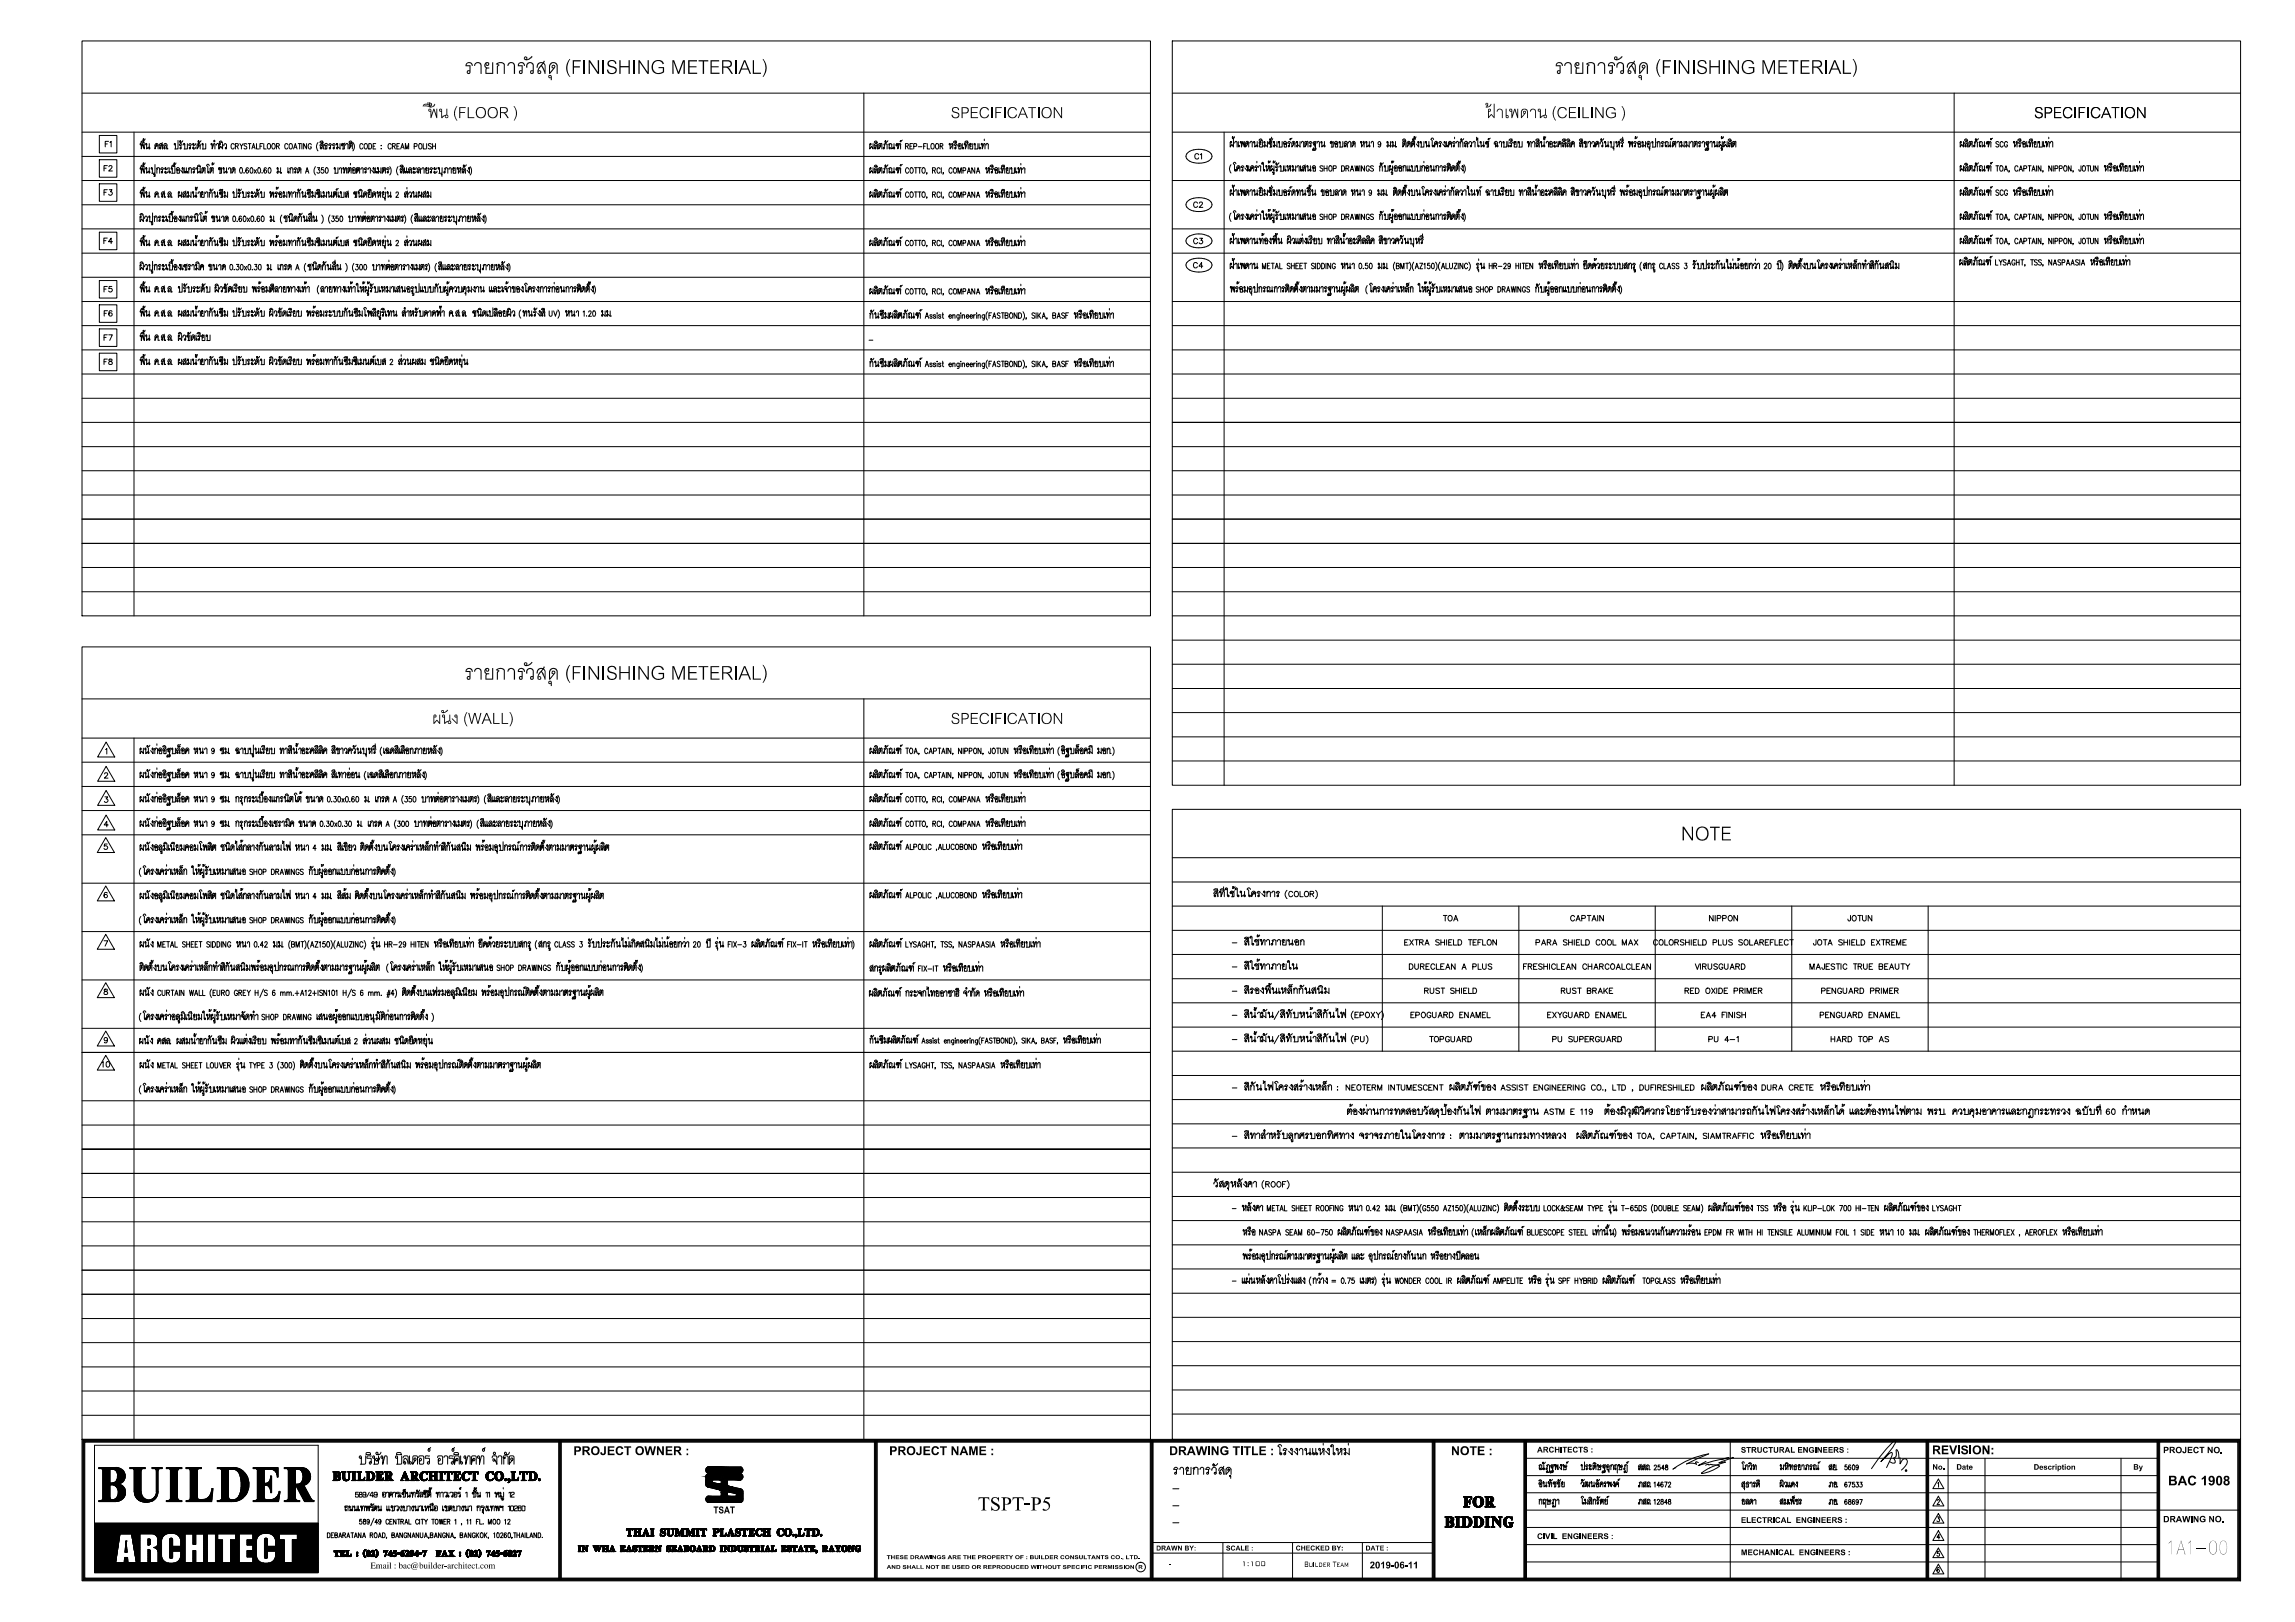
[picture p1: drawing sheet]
<svg xmlns="http://www.w3.org/2000/svg" width="841mm" height="594mm" viewBox="0 0 841 594" stroke-linecap="round" stroke-linejoin="round" font-family="sans-serif">
<!-- layer: HEAD -->
<g fill="none" stroke="#000" stroke-width=".37">
<path d="M431.6 538.1a.73 .73 0 0 0-.7-.7 .73 .73 0 0 0-.7 .8h.9v1.4M432.4 538.2a.67 .67 0 0 1 .6-.8 .67 .67 0 0 1 .7 .6v2M435.1 538.7h.5M435.2 537.4a.6 .6 0 0 0-.6 .6 .6 .6 0 0 0 .5 .6M435.2 538.7l-.3 .3M436.5 537.4v2.6h-1.7v-.9M437.4 538.4v1.6M437.8 538l-.4 .4M437.8 538l-.6-.2a1.02 1.02 0 0 1 1.1-.4 1.02 1.02 0 0 1 .8 .8l-.1 1.8M439.8 538v.2M439.8 538a.67 .67 0 0 1 .7-.6 .67 .67 0 0 1 .7 .6l-.1 2M441.9 538.2h1v1.4"/>
<path d="M443.4 538.1a.73 .73 0 0 0-.8-.7 .73 .73 0 0 0-.7 .7M444.1 538.2v.4M444.1 538.1a.79 .79 0 0 1 .8-.7 .79 .79 0 0 1 .8 .7v1.5M446.2 536l-.7 .8-.8 .1M447.7 538.2l.9 1.8-.1-1.7M447.7 538.1l-.6 .6-.3 .9M448.5 537l-.8 1.2M448.5 538.3a.95 .95 0 0 0-1.1-.9 .95 .95 0 0 0-.7 1.3M449.3 538.3v1.7l1.1-1.2M451.1 538.3a.92 .92 0 0 0-.9-.9 .92 .92 0 0 0-.9 .9M451.1 538.3v1.7M469.7 529.7a.67 .67 0 0 0-.7-.6 .67 .67 0 0 0-.7 .6l.7 .4v2.4"/>
<path d="M471.6 531.2a.67 .67 0 0 0-.7-.7 .67 .67 0 0 0-.7 .7h.9v1.3M473.5 530.9v1.9l-1.3-1.3M475.5 530.9v1.9l-1.3-1.3M476.2 531.1v.1M477.4 531l-.6-.5-.6 .5M477.4 531.1v1.7M478.7 530.9v1.9l.7-.5M480.1 530.5v1.7M480.1 532.2l-.6 .1M481 530.5v2M482.2 530.5v2M484.6 530.8l.1 .3"/>
<path d="M484.7 531l.5 .2v1.6M484.9 528.7v.6M485 530.5l.3 .4-1.5 1.9v-1.9M485 530.5l-.3 .3M487.1 530.9v1.9l-1.3-1.3M487.7 529.7a.45 .45 0 0 1 .3-.6 .45 .45 0 0 1 .6 .4v3M491.1 530.8l.1 .3M491.2 530.8l.3-.3 .3 .4-1.4 1.9v-1.9M491.3 531l.4 .2v1.6M493.1 530.9v1.8M493.2 532.6l-.3 .2M494.1 528.7v.6"/>
<path d="M494.4 530.5l.1 2.3a1.1 1.1 0 0 0-1.9-.4l.3 .4M429.8 557.7h2.2M429.8 551.5h2.2M429.8 545.3h2.2M451 540.7v.8M804.9 567.2h3.4"/>
<circle cx="430.8" cy="539.6" r=".35"/>
<circle cx="435.2" cy="537.8" r=".35"/>
<circle cx="442.5" cy="539.6" r=".35"/>
<circle cx="444.7" cy="536.6" r=".35"/>
<circle cx="445.3" cy="539.6" r=".35"/>
<circle cx="447.2" cy="539.6" r=".35"/>
<circle cx="450.3" cy="538.4" r=".35"/>
<circle cx="469.4" cy="532.5" r=".35"/>
<circle cx="470.8" cy="532.5" r=".35"/>
<circle cx="473.3" cy="530.8" r=".35"/>
<circle cx="475.2" cy="530.8" r=".35"/>
<circle cx="478.5" cy="530.8" r=".35"/>
<circle cx="480.1" cy="532.5" r=".35"/>
<circle cx="481.4" cy="532.5" r=".35"/>
<circle cx="482.5" cy="532.5" r=".35"/>
<circle cx="483.5" cy="530.8" r=".35"/>
<circle cx="486.8" cy="530.8" r=".35"/>
<circle cx="487.9" cy="529.7" r=".22"/>
<circle cx="488.9" cy="532.5" r=".35"/>
<circle cx="490" cy="530.8" r=".35"/>
<circle cx="492.8" cy="530.8" r=".35"/>
<circle cx="450.8" cy="540.6" r=".22"/>
</g>
<g fill="#000">
<path d="M455.5 572l.6-.1v1.7h-.3v-1.5zM458.6 572l.5-.1v1.7h-.3v-1.5zM794.7 565.2l1-.9v5l-.1-4.8zM801.8 565.2l1.1-.9v5l-.1-4.8z"/>
<path d="M457.2 572.2h.3v.3h-.3zM457.2 573.3l.3-.1v.4z"/>
<path d="M460.2 572h1.4l-.1 1.6-1.3-.1zM460.4 572.1v1.3h1v-1.3z"/>
<path d="M462.2 572h1.4v1.5h-1.4zM462.4 572.1v1.3h1v-1.3z"/>
<path d="M799.2 564.3l1.5 5.1-.5-1.7h-1.9l-.7 1.6zM799.2 564.5l-.9 3.1h1.9z"/>
<path d="M810.2 564.5l1-.2a2.39 2.39 0 0 1 1.2 2.9l-.6 1.9-1 .3a2.39 2.39 0 0 1-1.2-3l.2-1.2zM810.3 564.6a4.5 4.5 0 0 0 0 4.4l.5 .2 .9-.2a5 5 0 0 0 0-4.4l-.5-.3z"/>
<path d="M814 564.5l1-.2a2.47 2.47 0 0 1 1.1 2.9l-.5 1.9-1 .3a2.39 2.39 0 0 1-1.2-3zM814 564.6a4.5 4.5 0 0 0 0 4.4l1 .2a2.37 2.37 0 0 0 1.1-2.8l-.6-1.8-.5-.3z"/>
</g>
<!-- layer: Layer1 -->
<g fill="none" stroke="#000" stroke-width=".37">
<path d="M30.1 15h391.5v210.6h-391.5zM429.6 15h391.5v272.6h-391.5zM30.1 34.1h391.5M316.6 34.1v191.5M429.6 34.1h391.5M716.1 34.1v253.5M30.1 48.4h391.5M30.1 57.3h391.5M49.1 48.4v177.2M429.6 48.4h391.5M448.6 48.4v239.2M30.1 66.1h391.5"/>
<path d="M30.1 75h391.5M429.6 66.1h391.5M30.1 83.8h391.5M30.1 92.7h391.5M429.6 83.8h391.5M429.6 92.7h391.5M30.1 101.6h391.5M30.1 119.3h391.5M30.1 110.4h391.5M429.6 119.3h391.5M429.6 110.4h391.5M30.1 128.2h391.5"/>
<path d="M30.1 137h391.5M429.6 128.2h391.5M429.6 137h391.5M30.1 145.9h391.5M30.1 154.7h391.5M429.6 154.7h391.5h-391.5M429.6 145.9h391.5M30.1 163.6h391.5M30.1 172.4h391.5M429.6 163.6h391.5M429.6 172.4h391.5M30.1 199h391.5"/>
<path d="M30.1 190.1h391.5M30.1 181.3h391.5M429.6 199h391.5M429.6 190.1h391.5M429.6 181.3h391.5M30.1 207.8h391.5M30.1 216.7h391.5M429.6 207.8h391.5M429.6 216.7h391.5M30.1 236.9h391.5v290.3h-391.5zM429.6 234.5h391.5M429.6 225.6h391.5"/>
<path d="M30.1 256h391.5M316.6 256v271.2M429.6 243.3h391.5M429.6 252.2h391.5M30.1 270.3h391.5M30.1 279.2h391.5M49.1 270.3v256.9M429.6 261h391.5M429.6 269.9h391.5M429.6 278.7h391.5M30.1 288.1h391.5M30.1 296.9h391.5"/>
<path d="M429.6 296.4h391.5v230.8h-391.5zM30.1 305.8h391.5M429.6 314.1h391.5M30.1 323.5h391.5M429.6 331.9h391.5M429.6 323h391.5M506.6 331.9v53.1M556.6 331.9v53.1M606.6 331.9v53.1M656.6 331.9v53.1M706.6 331.9v53.1M30.1 341.2h391.5"/>
<path d="M30.1 358.9h391.5M429.6 358.5h391.5M429.6 349.6h391.5M429.6 340.8h391.5M30.1 376.6h391.5M429.6 376.2h391.5M429.6 367.3h391.5M30.1 385.5h391.5h-391.5M429.6 393.9h391.5M429.6 385h391.5M30.1 412.1h391.5M30.1 403.2h391.5"/>
<path d="M429.6 411.6h391.5M429.6 402.7h391.5M30.1 429.8h391.5h-391.5M30.1 420.9h391.5h-391.5M30.1 438.6h391.5M429.6 438.2h391.5M429.6 429.3h391.5M429.6 420.4h391.5M30.1 456.3h391.5M30.1 447.5h391.5M429.6 447.1h391.5M429.6 455.9h391.5"/>
<path d="M30.1 474h391.5M30.1 465.2h391.5M429.6 464.8h391.5M429.6 473.7h391.5M30.1 482.9h391.5M30.1 491.8h391.5M429.6 482.5h391.5M429.6 491.4h391.5M30.1 500.6h391.5M30.1 509.5h391.5M30.1 518.4h391.5M429.6 500.2h391.5"/>
<path d="M429.6 509.1h391.5M429.6 517.9h391.5"/>
</g>
<!-- layer: A-TEXT -->
<g fill="#000">
<path d="M168.3 39.3h2.3v.3h-1.9v1.4h1.7v.4h-1.7v1.9h-.4zM174.2 23.1l1.2-.4 .9 .6 .2 3.8h-.4v-3a.98 .98 0 0 0-1-1 .98 .98 0 0 0-1 1h-.3v-.3zM181.8 23.4l1.2-.7 1.2 .1 .6 .5 .2 3.8h-.4v-3.1a1.42 1.42 0 0 0-2.3-.6l.9 .4-.7 .7v2.6h-.4v-2.8l.5-.4zM186.3 23.1l.7-.4h.7l.8 .6 .2 .7v3.1h-.4v-3a.98 .98 0 0 0-1-1 .98 .98 0 0 0-1 1h-.4zM208.7 21.6h.3l-.9 1.8-.2 2 .3 1.4 .8 1.3h-.3l-.7-.8-.5-1.9 .2-2.1zM209.9 22h2.9v.5h-2.5v1.8h2.2v.4h-2.2v2.4h-.4zM213.9 22h.5v5.1h-.5zM215.7 22h.5l2.9 4.4-.1-4.4h.5v5.1h-.5l-2.9-4.3 .1 4.3h-.5zM220.9 22h.5v5.1h-.5zM223 22.3l.8-.3h1.1l.9 .7 .1 .7-.5-.1a1.09 1.09 0 0 0-1.4-1 1.09 1.09 0 0 0-.7 1.5l2.5 1 .2 1.2-.6 .9-1.6 .2-1.1-.5-.3-1.1h.5a1.28 1.28 0 0 0 1.4 1.3 1.28 1.28 0 0 0 1.1-1.5l-2.3-1a1.24 1.24 0 0 1-.1-2zM227 22h.4v2.2h2.9v-2.2h.5v5.1h-.5v-2.4h-2.9v2.4h-.4zM232.1 22h.5v5.1h-.5z"/>
<path d="M234 22h.4l2.9 4.4v-4.4h.5v5.1h-.5l-2.9-4.3v4.3h-.4zM239.3 22.8l1.5-.8 1.8 .3 .7 1.1-.5 .1-.5-.8-.7-.3-1.6 .3-.7 1.3v1.1l1 1.5 1.3 .1 1.3-.5v-1.2h-1.6v-.4h2.1v1.8l-1.6 .7h-1.2l-1.2-.7-.6-1.4v-1.2zM246.4 22h.6l1.6 4.4 1.7-4.4h.7v5.1h-.5v-4.5l-1.6 4.5h-.5l-1.6-4.5v4.5h-.4zM252.2 22h3.2v.5h-2.7v1.8h2.5v.4h-2.5v1.9h2.8v.5h-3.3zM256 22h3.5v.5h-1.5v4.6h-.5v-4.6h-1.5zM260.4 22h3.1v.5h-2.7v1.8h2.6v.4h-2.6v1.9h2.9v.5h-3.3zM269.4 22h.5v5.1h-.5zM275.9 22h.4v4.6h2.5v.5h-2.9zM279.4 21.6h.3l.7 1 .5 1.9-.1 1.8-1.1 1.8h-.3l.8-1.5 .3-2.1-.4-1.8zM364.8 39.3h2.3v.3h-2v1.4h1.7v.4h-1.7v1.9h-.3zM376.8 39.3h2.8v.3h-1.2v3.7h-.4v-3.7h-1.2zM573.6 23.2l.7-.5h.7l.9 .8 .1 3.6h-.4v-3a.98 .98 0 0 0-1-1 .98 .98 0 0 0-1 1h-.4z"/>
<path d="M581.2 23.4l1.3-.7 1.1 .1 .8 .6 .1 3.7h-.4v-3.1a1.42 1.42 0 0 0-2.3-.6l.8 .4-.6 .5v2.8h-.4v-2.7l.5-.5zM585.7 23.2l.8-.5h.6l.9 .6 .2 3.8h-.4v-3a1.02 1.02 0 0 0-1-1 1.02 1.02 0 0 0-1 1h-.4zM608.2 21.6h.3l-1 2.2-.1 1.4 .4 1.7 .7 1.2h-.3l-.5-.7-.7-2.2 .3-2zM609.4 22h3v.5h-2.5v1.8h2.1v.4h-2.1v2.4h-.5zM615.2 22h.5l2.9 4.4v-4.4h.4v5.1h-.5l-2.8-4.3v4.3h-.5zM622.3 22.6l1-.6h1.2l.6 .5 .3 .9-.5-.2a1.09 1.09 0 0 0-1.4-.9 1.09 1.09 0 0 0-.7 1.5l2.3 .9 .4 .6v.8l-.9 .9-1.6 .1-.7-.4-.3-.6-.1-.6h.5a1.3 1.3 0 0 0 1.4 1.3 1.3 1.3 0 0 0 1.2-1.4l-2.7-1.4zM626.4 22h.5v2.2h2.9v-2.2h.5v5.1h-.5v-2.4h-2.9v2.4h-.5zM633.4 22h.5l2.9 4.4v-4.4h.4v5.1h-.5l-2.8-4.3v4.3h-.5zM638.8 22.8l1.5-.8h1l1 .4 .5 1-.5 .1-.9-1.1-1.7 .2-.8 1-.1 1.3 .7 1.4 .6 .4h1l1.3-.5v-1.2h-1.6v-.4h2.1v1.8l-1.7 .7h-1.2l-.9-.5-.6-.7-.2-1.1 .1-1.2zM645.9 22h.6l1.7 4.4 1.6-4.4h.7v5.1h-.5l.1-4.5-1.7 4.5h-.4l-1.7-4.5v4.5h-.4zM651.7 22h3.2v.5h-2.7v1.8h2.5v.4h-2.5v1.9h2.8v.5h-3.3zM655.5 22h3.5v.5h-1.5v4.6h-.5v-4.6h-1.5z"/>
<path d="M659.8 22h3.2v.5h-2.6v1.8h2.4v.4h-2.4v1.9h2.8v.5h-3.4zM668.9 22h.5v5.1h-.5zM675.3 22h.6v4.6h2.4v.5h-3zM678.9 21.6h.4l.2 .4 .9 2.3-.1 1.8-1 2h-.3l.9-2 .1-1.8-.5-1.8zM761.8 39.3h2.3v.3h-2v1.4h1.7v.4h-1.7v1.9h-.3zM773.8 39.3h2.8v.3h-1.2v3.7h-.4v-3.7h-1.2zM167.3 38.9h.3l-.7 1.4-.2 1.4 .3 1.3 .6 1.1-.6-.5-.6-1.5 .2-1.9zM171.4 39.3h.4v3.6h2v.4h-2.4zM188.2 38.9l.8 .7 .4 1.4-.1 1.8-.8 1.3h-.3l.7-1.4 .2-1.9zM349.2 39.4l1.3-.2 .6 .2 .3 .6 .1 .3h-.4l-.3-.7-1-.1-.6 .6 .3 .7 1.9 .7 .2 1-.5 .6-.6 .2-1.1-.1-.5-.5-.2-.6 .4-.1 .6 .9 1.2-.1a.86 .86 0 0 0 .2-1.1 .86 .86 0 0 0-1.1-.3l-1.1-.8v-.7zM355.7 39.3h2.7v.3h-2.3v1.4h2.1v.4h-2.1v1.5h2.3v.4h-2.7zM359.6 39.6l1.5-.4 1.1 .7 .2 .4-.4 .2-.7-.9h-1l-.6 .4-.3 1 .2 1.4 .9 .6 1-.1 .6-1 .4 .1-.7 1.1-1.4 .2-1-.6-.4-1v-.9z"/>
<path d="M369.6 39.9l1.1-.7 .9 .1 .8 .5 .2 .5-.3 .2-.7-.9h-1.1l-.8 1.2v1.3l.5 .6 1.2 .3 .6-.4 .4-.7 .3 .1-.4 .9-.7 .4h-.9l-1-.5-.5-1.3zM386.2 39.3h.3l2.4 3.4-.1-3.4h.4v4h-.4l-2.3-3.5v3.5h-.3zM548.7 40.2l.9-.4 .9 .4 .2 3.1h-.3l-.2-2.9-.8-.3-.4 .2-.2 .6h-.3zM560.9 40.2l.8-.4 1 .4 .2 3.1h-.3l-.2-3-1-.2-.4 .8h-.3zM569.9 38.9h.3l-.6 1.3-.2 1.9 .8 2-.6-.4-.6-1.8 .1-1.4zM571.4 39.6l1.5-.4 1.1 .7 .2 .4-.4 .2-.7-.9h-1.1l-.5 .4-.4 .8 .1 1.2 .7 .9h1.3l.7-1 .4 .1-.7 1.1-1.4 .2-1.1-.6-.3-1v-1zM575 39.3h2.6v.3h-2.3v1.4h2.1v.4h-2.1v1.5h2.3v.4h-2.6zM579.9 39.3h.4v3.6h2v.4h-2.4zM584.6 39.3h.4l2.3 3.4v-3.4h.4v4h-.5l-2.3-3.5 .1 3.5h-.4zM588.9 39.9l1.1-.7 1.5 .2 .6 .9-.4 .2-.9-1-1.2 .2-.6 .7-.1 1.3 .5 1 1.4 .3 1-.4v-1h-1.3v-.4h1.7v1.5l-1.4 .6-1.7-.4-.6-1.1v-1zM594.3 38.9l.5 .3 .7 1.8-.2 1.7-.8 1.4h-.2l.7-1.4 .1-1.4-.3-1.4zM746.1 39.6l.4-.3 1-.1 .6 .2 .3 .6v.3h-.3l-.3-.7-1-.1-.6 .6 .3 .7 1.9 .7 .2 1-1.1 .8-1.1-.1-.6-.7-.1-.4 .4-.1 .4 .9h1a.83 .83 0 0 0 .7-1 .83 .83 0 0 0-1.1-.5l-1.1-.6-.2-.7z"/>
<path d="M752.8 39.3h2.5v.3h-2.2v1.4h2.1v.4h-2.1v1.5h2.3v.4h-2.6zM756.7 39.5l1.4-.3 1.1 .7 .2 .4-.4 .2-.7-.9h-1l-.5 .4-.4 .8v1.2l.7 .9h1.2l.8-1 .4 .1-.7 1.1-1.4 .2-1-.6-.4-1v-.9zM767 39.5l1.4-.3 1 .6 .2 .5-.3 .2-.7-.9-1.3 .1-.5 .6-.2 .9 .3 1.2 .9 .6 .9-.1 .7-1 .3 .1-.7 1.1-1.3 .2-1.2-.7-.3-1.6 .3-1zM783.2 39.3h.3l2.4 3.4-.1-3.4h.4v4h-.4l-2.3-3.5v3.5h-.3zM174.1 245l1.1-.4 1.2 .7 .1 3.6h-.4v-2.9a.98 .98 0 0 0-1-1 .98 .98 0 0 0-1 1h-.3zM181.7 245.4l1.5-.8 .8 .1 .8 .4 .2 3.8h-.4v-3.1a1.5 1.5 0 0 0-2.3-.5l.9 .5-.7 .7v2.4h-.4v-2.7l.5-.4zM186.1 245.3l.8-.6h.8a1.32 1.32 0 0 1 1 1.2v3h-.4v-2.9a.98 .98 0 0 0-1-1 .98 .98 0 0 0-1 1h-.4zM208.6 243.6l.4-.1-.9 1.9-.2 1.9 .3 1.4 .8 1.4h-.3l-.6-.8-.6-2 .1-1.7zM209.9 244h2.9v.4h-2.5v1.8h2.2v.4h-2.2v2.3h-.4zM213.9 244h.5v4.9h-.5zM215.7 244h.5l2.9 4.2-.1-4.2h.5v4.9h-.5l-2.9-4.2 .1 4.2h-.5zM220.9 244h.5v4.9h-.5z"/>
<path d="M222.8 244.4l.9-.5h1.2l.8 .7 .2 .7h-.5l-.3-.8-1-.3a.93 .93 0 0 0-1 1 .93 .93 0 0 0 1.1 .9l1.6 .7 .2 1.1-.4 .7-1.1 .5-1.1-.2-.7-.5-.3-.9 .5-.1 .4 1 1.1 .2a1 1 0 0 0 1.2-1 1 1 0 0 0-1.2-1l-1.5-.5-.3-.8zM227 244h.4v2.1h2.9v-2.1h.5v4.9h-.5v-2.4h-2.9v2.4h-.4zM232.1 244h.5v4.9h-.5zM234 244h.4l2.9 4.2v-4.2h.5v4.9h-.5l-2.9-4.2v4.2h-.4zM239.4 244.6l1.6-.7 1.5 .3 .8 1.1-.5 .1-.1-.5-.9-.6-1.5 .1-.8 .9-.2 1.7 .9 1.4 1.6 .2 1.1-.5v-1.2h-1.6v-.4h2.1v1.8l-2 .8-1.7-.5-.5-.6-.4-1.1 .1-1.5zM246.4 244h.6l1.6 4.3 1.7-4.3h.7v4.9h-.5v-4.4l-1.6 4.4h-.5l-1.6-4.4v4.4h-.4zM252.2 244h3.2v.4h-2.7v1.7h2.5v.5h-2.5v2h2.8v.3h-3.3zM256 244h3.5v.4h-1.5v4.5h-.5v-4.5h-1.5zM260.4 244h3.1v.4h-2.7v1.7h2.6v.5h-2.6v2h2.9v.3h-3.3zM269.4 244h.5v4.9h-.5zM275.9 244h.4v4.6h2.5v.3h-2.9zM279.4 243.5h.3l.6 .9 .6 1.9-.1 1.9-1.1 1.9h-.3l.9-1.9 .2-1.9-.3-1.2z"/>
<path d="M171 260.8l.3 .1-.7 1.4-.1 1.6 .3 1.2 .5 .9-.5-.2-.7-1.8 .2-1.7zM171.6 261.1h.4l.9 3.5 .9-3.5h.5l.9 3.5 .8-3.5h.4l-1.1 4h-.3l-1-3.5-.9 3.5h-.4zM180.7 261.1h.4v3.7h2v.3h-2.4zM183.9 261.1h.3v3.7h2v.3h-2.3zM186.7 260.8l.6 .5 .6 1.9-.1 1.2-.8 1.6h-.3l.6-1.3 .2-1.8zM349.3 261.3l1.4-.2 .5 .3 .3 .8h-.4l-.5-.8-1 .1a.8 .8 0 0 0-.3 1.1 .8 .8 0 0 0 1.1 .3l.7 .3 .5 .5-.4 1.2-.6 .3h-.9l-.9-.8-.1-.5h.4v.5l.6 .5 1.2-.2a.9 .9 0 0 0 .2-1.1 .9 .9 0 0 0-1.1-.4l-.9-.3-.3-.6zM355.7 261.1h2.7v.4h-2.3v1.4h2.1v.3h-2.1v1.6h2.3v.3h-2.7zM359.4 261.7l1.2-.6h.7l.7 .5 .4 .7h-.4l-.7-.9h-1l-.6 .5-.3 .9 .2 1.5 .8 .6 1-.1 .7-1 .4 .1-.6 1-.6 .3h-1l-.9-.6-.4-1.9zM364.8 261.1h2.3v.4h-2v1.4h1.7v.4h-1.7v1.8h-.3zM369.7 261.6l.7-.4 .8-.1 1.2 .6 .2 .6h-.3l-.6-.8-1.1-.1-.7 .6-.2 .7v1l.4 .9 .5 .3h.8l.6-.3 .4-.8 .3 .1-.6 1-.6 .3h-1l-1-.8-.3-1.5zM376.8 261.1h2.8v.4h-1.2v3.6h-.4v-3.6h-1.2zM386.2 261.1h.3l2.4 3.5-.1-3.5h.4v4h-.4l-2.3-3.3v3.3h-.3z"/>
<path d="M616.6 302.8h.5l2.9 4.3v-4.3h.4v5h-.5l-2.8-4.3v4.3h-.5zM626.6 302.8h3.6v.4h-1.5v4.6h-.5v-4.6h-1.6zM631 302.8h3.2v.4h-2.7v1.8h2.5v.4h-2.5v2h2.8v.4h-3.3z"/>
<path d="M155.1 38.4l.8-.4 .8 .1v-.7h.3v.8l.4 .4-.1-1.2h.3v1.9l-1.2-.4-1.5 .1zM155.3 38.6l-.1 .1 1.1-.1 1.1 .4-.9-.7z"/>
<path d="M157.5 37.7a.71 .71 0 0 1 .9 .6 .71 .71 0 0 1-.6 .8l1-.4 .4-.7 .3 .1-.6 1-.8 .2a.35 .35 0 0 1-.5 .2 .35 .35 0 0 1-.2-.4 .35 .35 0 0 1 .4-.3l.2-.2a.48 .48 0 0 1-.7-.2 .48 .48 0 0 1 .2-.7zM157.6 38.2a.23 .23 0 0 0 .4 0 .23 .23 0 0 0-.4 0z"/>
<path d="M170.8 23.3l.8-.6 1 .2 .6 .6v.6h-.3a.96 .96 0 0 0-.9-1 .96 .96 0 0 0-1 .9l1.4-.1v2.6a.71 .71 0 0 1-.8 .6 .71 .71 0 0 1-.5-.9 .71 .71 0 0 1 .9-.4v-1.5h-1.4zM171.4 26.4a.33 .33 0 0 0 .6 0 .33 .33 0 0 0-.6 0z"/>
<path d="M177.8 23.1a.77 .77 0 0 1 .9-.5 .77 .77 0 0 1 .5 .9 .77 .77 0 0 1-.9 .6l-.3-.3v-.4a.81 .81 0 0 0-.1 .9 .81 .81 0 0 0 .7 .4h.7v.4l-1 .2v1.4h2.1v-3.9h.3v4.3h-2.8v-1.6l.3-.6-.2-.1a1.13 1.13 0 0 1-.2-1.7zM178.2 23.4a.35 .35 0 0 0 .7 0 .35 .35 0 0 0-.7 0z"/>
<path d="M189.9 23.3l.8-.6 .9 .1 .8 .9v.4h-.4a.96 .96 0 0 0-.9-1 .96 .96 0 0 0-1 .9l1.4-.1v2.6a.71 .71 0 0 1-.8 .6 .71 .71 0 0 1-.5-.9 .71 .71 0 0 1 1-.4v-1.5h-1.4zM190.5 26.4a.35 .35 0 0 0 .7 0 .35 .35 0 0 0-.7 0z"/>
<path d="M192.2 20.8a.63 .63 0 0 1 .8 .1 .63 .63 0 0 1 .1 .8l.7-.2 1-1 .4 .3-1.2 1-.7 .2a.84 .84 0 0 1-1.1-.1 .84 .84 0 0 1 0-1.1zM192.3 21.3a.31 .31 0 0 0 .6 0 .31 .31 0 0 0-.6 0z"/>
<path d="M193.3 23.1l1.3-.4 .8 .6 .2 3.2a.7 .7 0 0 1-.8 .6 .7 .7 0 0 1-.5-.9 .7 .7 0 0 1 .9-.4v-1.7a.99 .99 0 0 0-1-1 .99 .99 0 0 0-.9 1.1v.6h-.5l.1-1zM194.6 26.4a.33 .33 0 0 0 .6 0 .33 .33 0 0 0-.6 0z"/>
<path d="M197.1 23.3l.9-.5a.95 .95 0 0 0 1.3-.6l.3 .4a.99 .99 0 0 0 .3 1.3v3.2h-.4l-.7-2.1a.52 .52 0 0 0-.5-.7 .52 .52 0 0 0-.5 .6l-.5 1a.71 .71 0 0 1 1 .5 .71 .71 0 0 1-.7 .9 .71 .71 0 0 1-.7-1l.4-1.4 1.5-1.7-1.2 .1-.4 .5-.1 1h-.5zM199.1 23.4l-.5 .6 1 1.9v-1.8zM197.3 26.4a.36 .36 0 0 0 .7 0 .36 .36 0 0 0-.7 0z"/>
<path d="M201 27.7a.67 .67 0 0 1 .7-.3 .67 .67 0 0 1 .5 .6v1.4h-.4l.2-.9a.61 .61 0 0 1-.9 0 .61 .61 0 0 1-.1-.8zM201.3 28.1a.31 .31 0 0 0 .6 0 .31 .31 0 0 0-.6 0z"/>
<path d="M201.6 23.3l.9-.6 1 .2a1.35 1.35 0 0 1 .9 1.4v2.8h-.4v-2.8a1.21 1.21 0 0 0-1.3-1.2 1.21 1.21 0 0 0-1.1 1.4v1.9l1.2-1.4a.67 .67 0 0 1-.5-.9 .67 .67 0 0 1 1-.3 .67 .67 0 0 1 0 1.1l-1.7 2.2h-.4v-3zM202.4 24.4a.4 .4 0 0 0 .8 0 .4 .4 0 0 0-.8 0z"/>
<path d="M264.6 22l2.9 .2a1.32 1.32 0 0 1 .7 1.6 1.32 1.32 0 0 1-1.4 .9l.7 .7 1.1 1.7h-.5l-1.1-1.7-.9-.6h-1v2.3h-.5zM265.1 22.5v1.8h1.4a.97 .97 0 0 0 1.2-1 .97 .97 0 0 0-1.3-.8z"/>
<path d="M272.6 22h.5l2.1 5.1h-.5l-.6-1.6h-2.4l-.6 1.6h-.5zM272.9 22.6l-1 2.5h2z"/>
<path d="M544.5 37.8a.7 .7 0 0 1 .9 .5 .7 .7 0 0 1-.5 .8l1-.4 .4-.7 .3 .1-.4 .8-1 .4a.38 .38 0 0 1-.5 .2 .38 .38 0 0 1-.2-.4 .38 .38 0 0 1 .4-.3l.2-.2a.5 .5 0 0 1-.7-.1 .5 .5 0 0 1 .1-.7zM544.6 38.2a.25 .25 0 0 0 .5 0 .25 .25 0 0 0-.5 0z"/>
<path d="M551.8 39.8h.3v2.4a.56 .56 0 0 1 .8 .4 .56 .56 0 0 1-.5 .7 .56 .56 0 0 1-.6-.6zM552 42.7a.3 .3 0 0 0 .6 0 .3 .3 0 0 0-.6 0z"/>
<path d="M570.3 23.3l.8-.6 .9 .1 .7 .9v.4h-.4a.96 .96 0 0 0-.8-1 .96 .96 0 0 0-1.1 .9l1.5-.1v2.6a.71 .71 0 0 1-.9 .6 .71 .71 0 0 1-.5-.9 .71 .71 0 0 1 1-.4v-1.5h-1.4zM570.9 26.4a.33 .33 0 0 0 .6 0 .33 .33 0 0 0-.6 0z"/>
<path d="M577.2 23.1a.78 .78 0 0 1 1-.5 .78 .78 0 0 1 .5 .9 .78 .78 0 0 1-.8 .6l-.3-.2-.1-.5a.87 .87 0 0 0 .6 1.3h.7v.4l-1 .2v1.4h2v-3.9h.4v4.3h-2.8l.2-2.2a1.1 1.1 0 0 1-.4-1.8zM577.7 23.4a.36 .36 0 0 0 .7 0 .36 .36 0 0 0-.7 0z"/>
<path d="M589.5 23.3l.8-.6 .7 .1a1.22 1.22 0 0 1 .8 1.3h-.3a.96 .96 0 0 0-.8-1 .96 .96 0 0 0-1.1 .9l1.5-.1v2.6a.7 .7 0 0 1-.8 .6 .7 .7 0 0 1-.6-.8 .7 .7 0 0 1 .9-.5v-1.5h-1.4zM590 26.4a.35 .35 0 0 0 .7 0 .35 .35 0 0 0-.7 0z"/>
<path d="M591.6 20.9a.65 .65 0 0 1 .9-.1 .65 .65 0 0 1 .1 .9l.9-.3 .8-.9 .3 .3-1.1 1-.7 .2a.87 .87 0 0 1-1-.1 .87 .87 0 0 1-.2-1zM591.8 21.3a.3 .3 0 0 0 .6 0 .3 .3 0 0 0-.6 0z"/>
<path d="M592.7 23.1l1.4-.4 .9 .6 .1 3.2a.71 .71 0 0 1-.8 .6 .71 .71 0 0 1-.5-.8 .71 .71 0 0 1 .9-.5v-1.7a.99 .99 0 0 0-1.1-1 .99 .99 0 0 0-.9 1.1v.6h-.4v-1zM594.1 26.4a.35 .35 0 0 0 .7 0 .35 .35 0 0 0-.7 0z"/>
<path d="M596.5 23.4l1.1-.7a.81 .81 0 0 0 1.2-.5l.3 .2-.3 .7 .7 1v3h-.5l-.7-2.1a.56 .56 0 0 0-.5-.7 .56 .56 0 0 0-.6 .7l-.5 .9a.73 .73 0 0 1 1.1 .5 .73 .73 0 0 1-.7 .9 .73 .73 0 0 1-.7-1l.5-1.5 1.4-1.6-.6-.1a1.3 1.3 0 0 0-1.2 1.4v.3h-.3zM598.6 23.4l-.5 .6 1 1.9v-1.9zM596.8 26.4a.35 .35 0 0 0 .7 0 .35 .35 0 0 0-.7 0z"/>
<path d="M600.5 27.7a.66 .66 0 0 1 .7-.3 .66 .66 0 0 1 .5 .6v1.4h-.4l.1-.9a.61 .61 0 0 1-.8 0 .61 .61 0 0 1-.1-.8zM600.8 28a.3 .3 0 0 0 .6 0 .3 .3 0 0 0-.6 0z"/>
<path d="M601 23.3l1-.6 .9 .1 .7 .5 .3 .8v3h-.4v-2.8a1.21 1.21 0 0 0-1.3-1.2 1.21 1.21 0 0 0-1.2 1.4v1.9l1.3-1.4a.71 .71 0 0 1-.5-1 .71 .71 0 0 1 1.1-.2 .71 .71 0 0 1-.1 1.2l-1.8 2.1h-.3v-3zM602 24.4a.34 .34 0 0 0 .6 0 .34 .34 0 0 0-.6 0z"/>
<path d="M664.1 22h2.4l.9 .5 .3 .6-.2 1-1.2 .6 .5 .3 1.4 2.1h-.7l-1-1.7-.9-.6h-1.1v2.3h-.4zM664.5 22.5v1.8h1.4a.98 .98 0 0 0 1.3-.8 .98 .98 0 0 0-1.3-1z"/>
<path d="M672.1 22h.5l2.2 5.1h-.6l-.6-1.6h-2.4l-.6 1.6h-.5zM672.4 22.6l-1 2.5h2z"/>
<path d="M157 40.1a.59 .59 0 0 1 .6-.3 .59 .59 0 0 1 .5 .5v2l.7-2.5h.4l.7 2.6v-2.6h.3v3.5h-.3l-.9-3.1-.9 3.1h-.3v-2.5a.58 .58 0 0 1-.7-.1 .58 .58 0 0 1-.1-.6zM157.2 40.4a.31 .31 0 0 0 .6 0 .31 .31 0 0 0-.6 0z"/>
<path d="M161 40l.1-.1a.55 .55 0 0 1 .6-.1 .55 .55 0 0 1 .3 .5v2.5l.6-.5 1-.3v-2.2h.3v2.3a.64 .64 0 0 1 .4 .8 .64 .64 0 0 1-.8 .4 .64 .64 0 0 1-.3-.9l-1.5 .9v-2.5a.55 .55 0 0 1-.7-.1 .55 .55 0 0 1 0-.7zM161.2 40.4a.3 .3 0 0 0 .6 0 .3 .3 0 0 0-.6 0zM163.3 42.6a.38 .38 0 0 0 .7 0 .38 .38 0 0 0-.7 0z"/>
<path d="M174.8 39.8l1-.6h.9l.8 .4 .4 .7 .2 1.4-.7 1.2-1.5 .4-1.1-.6-.5-1.4zM175.3 39.8l-.5 1 .1 1.4 .8 .7 1.3-.1 .6-.9-.1-1.6-.9-.8z"/>
<path d="M179.1 39.8l1.1-.6 1.1 .1 .7 .5 .5 1.6-.2 .7-.5 .8-1.6 .4-1.2-.7-.3-1.8zM179.6 39.8l-.5 1.1 .2 1.3 .7 .7 1.3-.1 .7-1.1-.1-1.4-1-.8z"/>
<path d="M183.2 39.3h2.1l.6 .4 .1 1.1-.5 .5-.6 .1 1.6 1.9h-.6l-.9-1.6-.6-.3h-.8v1.9h-.4zM183.6 39.6v1.5l1.6-.1 .5-.5a.82 .82 0 0 0-1-.9z"/>
<path d="M352.4 39.3h2l.5 .4 .1 .6-.4 1.1-1.8 .1v1.8h-.4zM352.8 39.6v1.6l1.6-.2 .2-.9-.2-.3z"/>
<path d="M374.6 39.3h.4l1.7 4h-.4l-.5-1.3h-2l-.5 1.3h-.3zM374.8 39.6l-.8 2.1h1.6z"/>
<path d="M382 40l1.1-.8 1.1 .1 .8 .6 .4 1.7-.7 1.3-1.5 .4-1.1-.6-.4-1.2zM382.5 39.8l-.5 1.4 .3 1.1 .9 .7 1.1-.2 .7-1.4-.3-1.3-.8-.6z"/>
<path d="M545.3 40.1h.1a.56 .56 0 0 1 .7-.3 .56 .56 0 0 1 .3 .8 .56 .56 0 0 1-.8 .2v1.9l.8-.9 1 .9v-4.7h.3v5.3l-1.2-1.2-1.2 1.2zM545.6 40.4a.28 .28 0 0 0 .5 0 .28 .28 0 0 0-.5 0z"/>
<path d="M553.3 39.9l.3-.1 .5 .3 .1 2.2 .7-2.5h.4l.7 2.6v-2.6h.3v3.5h-.3l-.9-3.1-.9 3.1h-.3v-2.5a.56 .56 0 0 1-.8-.2 .56 .56 0 0 1 .2-.7zM553.3 40.3a.3 .3 0 0 0 .6 0 .3 .3 0 0 0-.6 0z"/>
<path d="M557.6 40.3l1-.5 1 .4 .3 .6v2.5h-.3v-2.5l-.3-.5-.9-.2-.7 .7v1.9l.9-1a.55 .55 0 0 1-.5-.8 .55 .55 0 0 1 .9-.2 .55 .55 0 0 1 0 .8l-1.6 1.8v-2.5zM558.4 41.1a.29 .29 0 0 0 .5 0 .29 .29 0 0 0-.5 0z"/>
<path d="M563.8 39.9a.57 .57 0 0 1 .9 .4v2.5l1.5-.8v-2.2h.3l.1 2.3a.63 .63 0 0 1 .3 .9 .63 .63 0 0 1-.9 .2 .63 .63 0 0 1-.3-.8l-1 .9h-.4v-2.5a.54 .54 0 0 1-.7-.2 .54 .54 0 0 1 .2-.7zM563.8 40.4a.26 .26 0 0 0 .5 0 .26 .26 0 0 0-.5 0zM565.9 42.7a.38 .38 0 0 0 .7 0 .38 .38 0 0 0-.7 0z"/>
<path d="M749.3 39.3h2.1l.5 .4 .2 .6-.5 1.1-1.9 .1v1.8h-.4zM749.7 39.6v1.6l1.7-.2 .2-.9-.2-.3z"/>
<path d="M749.3 39.3h2.1l.5 .4 .2 .6-.5 1.1-1.9 .1v1.8h-.4zM749.7 39.6v1.6l1.7-.2 .2-.9-.2-.3z"/>
<path d="M771.6 39.3h.4l1.7 4h-.4l-.5-1.3h-2l-.5 1.3h-.3zM771.8 39.6l-.8 2.1h1.6z"/>
<path d="M771.6 39.3h.4l1.7 4h-.4l-.5-1.3h-2l-.5 1.3h-.3zM771.8 39.6l-.8 2.1h1.6z"/>
<path d="M779.1 39.8l.8-.5 1-.1 1.1 .7 .4 1.6-.7 1.4-1.5 .4-1.2-.7-.3-1.7zM779.5 39.8l-.5 1.3 .3 1.2 .9 .7 1.1-.2 .7-1-.2-1.6-.9-.7z"/>
<path d="M779.1 39.8l.8-.5 1-.1 1.1 .7 .4 1.6-.7 1.4-1.5 .4-1.2-.7-.3-1.7zM779.5 39.8l-.5 1.3 .3 1.2 .9 .7 1.1-.2 .7-1-.2-1.6-.9-.7z"/>
<path d="M171 245l.7-.3a1.27 1.27 0 0 1 1.5 1.4l-.3-.2a.96 .96 0 0 0-1-.9 .96 .96 0 0 0-.9 .8h1.4v2.6a.69 .69 0 0 1-.8 .6 .69 .69 0 0 1-.5-.9 .69 .69 0 0 1 .9-.4v-1.6h-1.4zM171.3 248.3a.35 .35 0 0 0 .7 0 .35 .35 0 0 0-.7 0z"/>
<path d="M177.9 244.9a.75 .75 0 0 1 1-.3 .75 .75 0 0 1 .3 1 .75 .75 0 0 1-1.1 .3l-.1-.6a.78 .78 0 0 0-.1 .9 .78 .78 0 0 0 .7 .4h.7v.4l-1 .2v1.4h2.1v-3.9h.3v4.2h-2.8v-1.6l.3-.5a1.17 1.17 0 0 1-.3-1.9zM178.2 245.3a.35 .35 0 0 0 .7 0 .35 .35 0 0 0-.7 0z"/>
<path d="M190.1 245l.8-.4 .6 .1 .7 .6 .2 .8h-.4l-.1-.5a.97 .97 0 0 0-1-.6 .97 .97 0 0 0-.8 .8h1.4v2.6a.69 .69 0 0 1-.8 .6 .69 .69 0 0 1-.5-.9 .69 .69 0 0 1 1-.4v-1.6h-1.4zM190.5 248.3a.35 .35 0 0 0 .7 0 .35 .35 0 0 0-.7 0z"/>
<path d="M192 242.9a.65 .65 0 0 1 1-.2 .65 .65 0 0 1 .1 1l1-.5 .7-.8 .4 .2-.9 .9-.9 .4a.9 .9 0 0 1-1 0 .9 .9 0 0 1-.4-1zM192.3 243.2a.34 .34 0 0 0 .6 0 .34 .34 0 0 0-.6 0z"/>
<path d="M193.1 245.2l1-.6 1.2 .5 .3 .5v2.8a.67 .67 0 0 1-.8 .6 .67 .67 0 0 1-.5-.9 .67 .67 0 0 1 .9-.4v-1.8a.99 .99 0 0 0-1-.8 .99 .99 0 0 0-.9 1v.6h-.5zM194.6 248.3a.33 .33 0 0 0 .6 0 .33 .33 0 0 0-.6 0z"/>
<path d="M197.1 245.2l.7-.5h1.2l.3-.6 .4 .1-.4 .7 .6 .9v3.1h-.4l-.8-2.1a.46 .46 0 0 0-.4-.6 .46 .46 0 0 0-.5 .6l-.5 1.1a.72 .72 0 0 1 1 .4 .72 .72 0 0 1-.6 .9 .72 .72 0 0 1-.8-.9l.3-1.3 1.6-1.9h-1a1.38 1.38 0 0 0-.7 1.5h-.5zM199.1 245.3l-.5 .6 1 2v-2zM197.3 248.3a.35 .35 0 0 0 .7 0 .35 .35 0 0 0-.7 0z"/>
<path d="M201.1 249.4a.65 .65 0 0 1 .7-.1 .65 .65 0 0 1 .4 .7v1.3h-.4l.2-.9a.63 .63 0 0 1-.9-.1 .63 .63 0 0 1 0-.9zM201.2 250a.35 .35 0 0 0 .7 0 .35 .35 0 0 0-.7 0z"/>
<path d="M201.6 245.1l1-.5 1.4 .5 .4 .7v3.1h-.4v-2.8a1.22 1.22 0 0 0-1.4-1.1 1.22 1.22 0 0 0-1 1.4v2l1.2-1.4a.7 .7 0 0 1-.6-1 .7 .7 0 0 1 1.1-.3 .7 .7 0 0 1 0 1.1l-1.7 2.1h-.4v-3zM202.5 246.3a.35 .35 0 0 0 .7 0 .35 .35 0 0 0-.7 0z"/>
<path d="M264.6 244h2.6l.9 .6 .1 .5-.1 .9-1.3 .6 .7 .6 1.1 1.7h-.5l-1.3-1.9-.8-.4h-.9v2.3h-.5zM265.1 244.4v1.9h1.4a.99 .99 0 0 0 1.2-1.1 .99 .99 0 0 0-1.3-.8z"/>
<path d="M272.6 244h.5l2.1 4.9h-.5l-.6-1.6h-2.4l-.6 1.6h-.5zM272.9 244.4l-1 2.6h2z"/>
<path d="M159 261.9a.54 .54 0 0 1 .7-.1 .54 .54 0 0 1 .2 .7 .54 .54 0 0 1-.7 .2v1.9l.8-.9 1 .9v-2.8h.3v3.3h-.3l-.9-1.1-.9 1.1h-.4zM159.1 262.3a.3 .3 0 0 0 .6 0 .3 .3 0 0 0-.6 0z"/>
<path d="M162.2 261.8a.57 .57 0 0 1 .6-.1 .57 .57 0 0 1 .3 .6v2.4l.8-.6 .8-.2v-2.1h.3v2.2a.63 .63 0 0 1 .3 .8 .63 .63 0 0 1-.8 .3 .63 .63 0 0 1-.3-.8l-1.4 .8v-2.3a.58 .58 0 0 1-.8-.3 .58 .58 0 0 1 .2-.7zM162.2 262.3a.3 .3 0 0 0 .6 0 .3 .3 0 0 0-.6 0zM164.3 264.6a.4 .4 0 0 0 .8 0 .4 .4 0 0 0-.8 0z"/>
<path d="M161.8 260.2a.52 .52 0 0 1 .7-.1 .52 .52 0 0 1 .1 .8l.7-.3 .7-.7 .2 .2-1.1 1h-1a.57 .57 0 0 1-.3-.9zM161.9 260.6a.3 .3 0 0 0 .6 0 .3 .3 0 0 0-.6 0z"/>
<path d="M166.6 262a.59 .59 0 0 1 .6-.3 .59 .59 0 0 1 .5 .5v2.9h-.4l-1.8-1.8 .3-.2 1.5 1.7 .1-2.1a.58 .58 0 0 1-.7-.1 .58 .58 0 0 1-.1-.6zM166.8 262.3a.29 .29 0 0 0 .5 0 .29 .29 0 0 0-.5 0z"/>
<path d="M178.1 261.1h.4l1.7 4h-.4l-.5-1.2h-1.9l-.5 1.2h-.4zM178.3 261.6l-.7 1.9h1.6z"/>
<path d="M352.4 261.1l1.9 .1 .7 .9-.5 1.2-1.7 .2v1.6h-.4zM352.8 261.5v1.7l1.3-.1 .4-.3v-1l-.5-.3z"/>
<path d="M374.6 261.1h.4l1.7 4h-.4l-.5-1.2h-2l-.5 1.2h-.3zM374.8 261.6l-.8 1.9h1.6z"/>
<path d="M382.2 261.6l.7-.5h.8l.8 .2 .5 .5 .4 1.7-.5 1.2-.9 .5h-1l-.9-.6-.4-1.7zM382.7 261.6l-.6 1 .1 1.3 .6 .8 1.3 .1 .9-1.1-.2-1.5-.8-.8z"/>
<path d="M622 303.5l1.5-.8 1.3 .2 .8 .6 .4 .8 .1 1.3-.2 1.1-.7 .8-1.5 .4-1.6-.7-.7-1.9zM622.6 303.5l-.7 1.5 .3 1.5 .8 .9h1.6l1-1.4v-1.1l-.3-1-.4-.5-.9-.3z"/>
</g>
<path d="M363.5 39.3v4M368.1 39.3v4M380.6 39.3v4M578.7 39.3v4M583.3 39.3v4M760.5 39.3v4M765.1 39.3v4M777.6 39.3v4M363.5 261.1v4M368.1 261.1v4M380.6 261.1v4" fill="none" stroke="#000" stroke-width=".38"/>
<path d="M613.7 22v5.1M620.6 22v5.1M631.9 22v5.1" fill="none" stroke="#000" stroke-width=".44"/>
<g fill="none" stroke="#000" stroke-width=".37">
<path d="M51.4 52.6h.3l-.1 .5zM51.6 52.1l.7-.5 .5 .7-1.1-.2M52.5 51.6v.2M52.7 51.6v.4M52.7 59.9l-.3 .5M52.9 52.6v2l-.6-2-.5 2v-1.8M53.2 50.8l-.3 .6-.5 .1 .3-.5M53.2 59.7l-.3 .5-.5 .1M53.4 52.6h.3l-.1 .5zM53.7 52.8v1.8l.5-.5M54.6 54.1h.3l-.2 .5zM54.7 53.9l-.5 .1"/>
<path d="M54.7 52.6v1.4M57.3 53.1h.3l-.1 .5zM57.9 53.2v1.4M58 53.2a.61 .61 0 0 0-.6-.7 .61 .61 0 0 0-.6 .7v1.4l.4-1.2M58.4 53.5a.65 .65 0 0 1 .4-.9 .65 .65 0 0 1 .8 .6l-.1 1.4M58.6 54.1h.3l-.2 .5zM59 53.1l.6 1.4M59.1 53.1l-.6 1.2M59.5 52.2l-.5 .9M60 53.5a.65 .65 0 0 1 .4-.9 .65 .65 0 0 1 .8 .6v1.4M60.1 54.3l.5-1.2 .6 1.4M60.2 54.1h.3l-.2 .5z"/>
<path d="M61.4 54.4l.2 .1M63.9 52.6h.3l-.1 .5zM64 59.9l-.3 .5M64.3 52.8v1.8M64.5 59.7l-.3 .5-.5 .1M65.2 51.4v3.2h-1.2M65.9 51.7h.3l-.2 .4zM66 54.1h.3l-.1 .5zM66.7 53.1l-.2-.4-.7 .2-.1 .3h.6v1.1M67 51.5l-.4 .6-.5 .1M67.3 52.6h.3l-.1 .5zM67.7 52.8v1.8"/>
<path d="M68.7 52.6v2h-1.2M69.4 54.1h.3l-.1 .5zM70.1 53.1l-.2-.4-.7 .2v.3h.5v1.1M70.6 54.2l.4 .4M70.7 52.6h.3l-.1 .5zM70.7 53.9h.3l-.1 .5zM71.8 52.5a.59 .59 0 0 1-.5 .7 .59 .59 0 0 1-.7-.4M71.8 53.9l-.3 .5-.5 .1M72.6 51.7h.3l-.1 .4zM72.7 53.1h.3l-.2 .5zM72.9 53.6l-.7 1v-1.4a.61 .61 0 0 1 .6-.7 .61 .61 0 0 1 .6 .7v1.4M73.7 51.5l-.4 .6-.6 .1"/>
<path d="M74.1 52.6h.3l-.2 .5zM74.4 52.8v1.8M75.4 52.6v2h-1.2M77.4 52.6h.3l-.2 .5zM78 59.9l-.3 .5M78.4 51.5h.3l-.2 .5zM78.4 59.7l-.2 .5-.5 .1M78.4 52.6l-.7 2v-1.8M78.5 52.5l.3 .5v1.6M79.3 53v.2M80.1 53v1.6M80.2 53l-.5-.5-.4 .5"/>
<path d="M80.4 52.1l.6-.5 .5 .7M80.4 52.1l1.1 .2M80.4 52.6h.3l-.1 .5zM81.6 52.6v2l-.7-1-.6 1v-1.8M82 53.2v.2M82.1 53.1l.2-.4 .6 .2 .1 1.4M82.6 54.1h.4l-.2 .5zM85.8 53a.59 .59 0 0 0-.7-.4 .59 .59 0 0 0-.4 .8v.4a.59 .59 0 0 0 .4 .8 .59 .59 0 0 0 .7-.5M86.3 53.5l.9-.1v-.7l-.9-.1v2M86.8 53.5l.5 1.1M87.9 52.6l.6 .9 .6-.9M88.5 53.5v1.1"/>
<path d="M90.4 52.8a.52 .52 0 0 0-.7-.2 .52 .52 0 0 0-.1 .8l.6 .2a.55 .55 0 0 1 .2 .8 .55 .55 0 0 1-.8 .1l-.2-.2M91 52.6h1M91.5 52.6v2M92.3 54.6l.6-2 .6 2M92.5 53.9h.8M94 52.6v2h.9M95.3 53.5h.6M96.3 52.6h-1v2M96.7 52.6v2h.9M98.1 52.8l.3-.2a.96 .96 0 0 1 .8 1 .96 .96 0 0 1-.9 .9l-.4-.7zM99.9 52.7a.92 .92 0 0 1 1 .9 .92 .92 0 0 1-1 .9l-.3-.7zM101.3 53.5l1-.1-.1-.7-.9-.1v2"/>
<path d="M101.8 53.5l.6 1.1M105.5 53a.59 .59 0 0 0-.7-.4 .59 .59 0 0 0-.4 .8v.4a.59 .59 0 0 0 .4 .8 .59 .59 0 0 0 .7-.5M106.1 52.8l.3-.2a.96 .96 0 0 1 .8 1 .96 .96 0 0 1-.9 .9l-.4-.7zM107.6 54.6l.6-2 .7 2M107.8 53.9h.8M109.3 52.6h1.1M109.8 52.6v2M110.6 52.6v2M112.4 52.6v2l-1.1-2v2M114.1 53l-.2-.3a.92 .92 0 0 0-1 .9 .92 .92 0 0 0 1 .9l.2-.7h-.4M116.5 52.2a2.29 2.29 0 0 0 0 3.1M117.2 52.1l.7-.5 .5 .7-1.1-.2"/>
<path d="M117.5 54.1h.3l-.1 .5zM117.9 53.1l-.5 1.2M118 53.1l.5 1.4M118.3 51.6v.4M118.3 52.2l-.4 .9M118.4 53.2v1.4M118.5 53.2a.66 .66 0 0 0-.8-.6 .66 .66 0 0 0-.4 .9M119.2 53.2v1.4M119.5 52.5l.5 .4M119.5 52.5l-.4 .2-.2 .5 .9 .2M119.8 53.4v1.2h-.8M120.7 54.1h.4l-.2 .5z"/>
<path d="M121.4 53.1l-.2-.4-.7 .2v.3h.6v1.1M122.1 54.1h.3l-.1 .5zM122.8 53.1l-.2-.4-.7 .2v.3h.5v1.1M123.3 52.6h.4l-.2 .5zM123.7 52.8l-.1 1.7M123.7 53.9a.34 .34 0 0 0-.4 .3 .34 .34 0 0 0 .3 .4M123.7 53.9l.9 .6M124.6 52.6v2M125.2 52.9h.3l-.2 .5zM125.9 52.8l.3 .2v1.6h-.7M126 52.7a.47 .47 0 0 0-.6-.1 .47 .47 0 0 0-.3 .5M126.4 52.4l-.6 .8v1.4"/>
<path d="M126.6 53v.2M126.7 53l.2-.4 .6 .2v1.8M127.9 52.1l.6-.5 .6 .7-1.2-.2M128.4 53.2h.3l-.2 .5zM128.4 52.7l.1 .1 .2-.1M128.4 59.8v.6M128.4 52.6l-.4 .1v1.9l.5-.9M128.8 52.6l.3 .1v1.9M129.3 52.2a2.29 2.29 0 0 1 0 3.1M133 53a.59 .59 0 0 0-.7-.4 .59 .59 0 0 0-.5 .8v.4a.59 .59 0 0 0 .5 .8 .59 .59 0 0 0 .7-.5M133.8 52.7l.1-.1a1.01 1.01 0 0 1 .8 1 1.01 1.01 0 0 1-.8 1 1.33 1.33 0 0 1-.1-1.9zM135.1 52.6a1.08 1.08 0 0 1 1.1 .7 1.08 1.08 0 0 1-.3 1.2l-.8 .1z"/>
<path d="M136.7 53.5h.6M137.7 52.6h-1v2h1M139.6 53.4h.2zM139.6 54.5h.2zM143.3 53a.59 .59 0 0 0-.7-.4 .59 .59 0 0 0-.4 .8v.4a.59 .59 0 0 0 .4 .8 .59 .59 0 0 0 .7-.5M143.8 53.5l.9-.1v-.7l-.9-.1v2M144.4 53.5l.5 1.1M145.4 53.5h.6M146.4 52.6h-1v2h1M146.8 54.6l.7-2 .6 2M147.1 53.9h.7M148.5 54.6v-2l.6 2 .7-2v2"/>
<path d="M151.8 53.6l.9-.1v-.8l-.9-.1v2M153.7 52.7a.92 .92 0 0 1 1 .9 .92 .92 0 0 1-1 .9l-.3-.7zM155.1 52.6v2h.9M156.4 52.6v2M158.1 52.8l-1-.1v.7l.9 .4 .1 .5-.4 .3-.7-.3M158.5 53.5h1.1M158.5 52.6v2M159.6 52.6v2M318.9 52.6h.3l-.2 .5zM319.9 52.6v2l-.5-1-.7 1v-1.8M320.4 53.5a.65 .65 0 0 1 .4-.9 .65 .65 0 0 1 .8 .6l-.1 1.4M320.4 52.1l.6-.5 .5 .7"/>
<path d="M320.4 52.1l1.1 .2M320.5 54.2v.1M320.5 54.2l.6-1.1 .5 1.4M320.6 54.1h.3l-.2 .5zM322.4 53.2h.3l-.1 .5zM322.5 52.7l.1 .1 .2-.1M322.5 52.6l-.4 .1-.1 1.9 .6-.9M322.8 52.6l.4 .1v1.9M323.7 54.1h.3l-.2 .5zM324.3 51.7h.3l-.1 .4zM324.5 52.6l.6 .4v1.6M324.6 52.6l-.7 .2 .4 .2-.2 1.3"/>
<path d="M325.4 51.5l-.4 .6-.5 .1M325.9 54.1h.3l-.1 .5zM326.3 52.6l-.6 .2 .4 .2-.3 1.3M326.3 52.6l.5 .4M326.8 53v1.6l.4-.5M327.5 54.1h.3l-.2 .5zM327.6 52.6v1.4M327.7 53.9l-.4 .1M328.4 53h.4l-.2 .5zM328.7 52.5l.2 .3 .2-.3M328.7 52.5l-.3 .7M329.1 52.5l-.1 2.1 .7-2"/>
<path d="M329.8 52.5l.3 .5M330 53v1.6M330.7 51.3l-.8 .5M331.8 53.5l1-.1v-.7l-1-.1v2M332.4 53.5l.5 1.1M333.5 53.5h.5M334.4 52.6h-.9v2h.9M334.9 53.6l.9-.1v-.8l-.9-.1v2M336.5 53.7h1.3M338.5 53.5h.5M339.4 52.6h-.9v2M339.8 52.6v2h1"/>
<path d="M341.3 52.8l.3-.2a.96 .96 0 0 1 .8 1 .96 .96 0 0 1-.9 .9l-.4-.7zM343.1 52.7l.1-.1a1.01 1.01 0 0 1 .8 1 1.01 1.01 0 0 1-.8 1 1.33 1.33 0 0 1-.1-1.9zM344.5 53.5l.9-.1v-.7l-.9-.1v2M345 53.5l.5 1.1M347.9 52.6h.3l-.2 .5zM348.8 52.8l.1 .2M348.8 53l.4 .2-.1 1.4M349 52.5l.1 .5-.9 1.6v-1.8M349 52.5l-.2 .3M349.4 52.1l.6-.5 .6 .7-1.2-.2M349.9 54.1h.3l-.1 .5zM350.2 51.6v.2"/>
<path d="M350.4 51.6v.4M350.6 53.1l-.2-.4-.7 .2v.3h.6v1.1M351.4 53.2h.3l-.1 .5zM352.2 53.2v1.4h-.8v-1.2M352.3 53.2a.66 .66 0 0 0-.9-.6 .66 .66 0 0 0-.4 .9M352.6 52.6v1.7M352.8 54.1h.3l-.2 .5zM353.4 52.6h.3l-.1 .5zM353.6 52.1l.6-.5 .5 .7-1.1-.2M354.5 52.5l.3 .5v1.6M354.5 52.6l-.7 2v-1.8M354.6 51.6v.4"/>
<path d="M355.6 52.6h.3l-.2 .5zM355.7 52.5l-.4 .2v.5l.6 .3M356.4 52.6v2h-1l.3-1.1M357 52.6h.3l-.1 .5zM357.3 52.8v1.8M358.4 52.6v2h-1.3M358.8 52.6v1.7M358.9 54.1h.3l-.1 .5zM359.6 52.6h.3l-.1 .5zM360.6 52.6l-.7 2v-1.8M360.7 52.5l.3 .5M360.7 50.9v.6"/>
<path d="M361 53v1.6M361.3 53.2l.3-.6 .5 .2 .1 1.8M374.1 59.8v.6M51.3 78.6l.6-.4 .6 .6M51.3 78.7l1.2 .2M51.4 61.5h.3l-.1 .5zM51.4 70.3h.3l-.1 .5zM51.4 79.2h.3l-.1 .5zM51.8 60.6h.7l.3 .5-1.1-.2zM51.8 69.5h.7l.3 .5-1.1-.2zM52.5 60.5v.2M52.5 69.4v.1"/>
<path d="M52.5 79.1v2.1l-.6-1-.6 1v-1.7M52.7 60.5v.3M52.7 69.4v.3M52.7 68.7l-.3 .5M52.9 61.4v2.1l-.6-2.1-.5 2.1v-1.8M52.9 70.3v2l-.6-2-.5 2v-1.7M53 79.7v.3M53 79.7l.3-.5 .6 .2 .1 1.4M53.2 68.6l-.3 .5-.5 .1M53.4 61.5h.3l-.1 .5zM53.4 70.3h.3l-.1 .5zM53.7 61.7v1.8l.5-.6"/>
<path d="M53.7 70.6v1.7l.5-.5M54.6 62.9h.3l-.2 .5zM54.6 71.8h.3l-.2 .5zM54.6 79.2h.3l-.2 .5zM54.7 62.8l-.5 .1M54.7 71.7l-.5 .1M54.7 61.4v1.5M54.7 70.3v1.4M54.9 79.5v1.7M55.5 61.5h.3l-.2 .5zM55.8 61.7v1.8M55.9 78v3.2h-1.2"/>
<path d="M56.6 63.9v.7M56.8 60.3v3.2h-1.2M56.8 79.6l-.2 .3v1.3M56.9 79.6l-.4-.2 .4-.2 .6 .3 .1 1.7M56.9 63.7v.9h-.5M57.3 70.8h.3l-.1 .5zM57.5 62.2v1.3M57.7 61.9l-.2 .3M57.9 70.9v1.4M58 70.9a.61 .61 0 0 0-.6-.7 .61 .61 0 0 0-.6 .7v1.4l.4-1.2M58 79.7h.6v1.1M58 61.4l-.6 .3 .3 .2"/>
<path d="M58.1 61.4l.4 .6M58.3 72.1v.1M58.5 62v1.5M58.9 62h.6v1.1M59 79.7l-.5-.6-.4 .6M59.1 71.1v.2M59.2 62.9h.3l-.1 .5zM59.3 71.8h.3l-.1 .5zM59.5 79.4l.4 .4M59.6 79.2h.3l-.2 .5zM59.8 70.8l.5 1.4M59.8 70.9l-.5 1.1"/>
<path d="M59.9 62l-.5-.6-.5 .6M60.2 70l-.4 .8M60.3 70.9v1.4M60.3 70.9a.61 .61 0 0 0-.6-.7 .61 .61 0 0 0-.6 .8M60.4 61.7l.4 .4M60.4 63l.4 .4M60.5 61.5h.3l-.2 .5zM60.5 62.8h.3l-.2 .5zM60.6 72.1l.1 .1M60.7 79.1l-.3 .5-.5 .2M61 79.1v1.7M61.6 71.1v.2"/>
<path d="M61.6 61.4l-.3 .5-.5 .1M61.6 62.7l-.3 .5-.5 .2M61.7 71.8h.3l-.2 .5zM61.9 79.2h.3l-.2 .5zM62 61.4v1.7M62 78.6l.6-.4 .5 .6M62 78.7l1.2 .2M62.1 62.9h.3l-.2 .5zM62.1 70.8l.6 1.4v-1.3M62.2 70.9l-.6 1.1M62.2 79.5v1.7M62.8 70.9a.61 .61 0 0 0-.7-.7 .61 .61 0 0 0-.5 .8"/>
<path d="M62.8 61.5h.3l-.2 .5zM62.8 78.2v.2M62.9 72.1l.2 .1M63.1 77.6l-.3 .5M63.1 78.2v.4M63.1 60.6h.7l.2 .5-1.1-.2zM63.1 61.7v1.8M63.2 79.1v2.1h-1.2M63.5 77.4l-.2 .5-.5 .1M63.7 60.5v.2M64 60.5v.3M64.1 61.4v2.1h-1.2"/>
<path d="M64.1 79.8h.3l-.1 .5zM64.6 62.1v.3M64.8 79.8v1.4h-.8v-1.2M64.9 79.8a.64 .64 0 0 0-.8-.7 .64 .64 0 0 0-.5 1M65 62.1h.3l-.2 .5zM65.4 70.3h.3l-.1 .5zM65.7 62.1v1.4h-.8v-1.2M65.8 62a.61 .61 0 0 0-.6-.6 .61 .61 0 0 0-.6 .6M65.8 79.2h.3l-.1 .5zM66.2 79.5v1.7l-1-1.2M66.6 70.3v2l-.7-1-.5 1v-1.7M66.6 79.1v1.7"/>
<path d="M66.8 61.5h.3l-.2 .5zM67 71.1v.2M67.1 61.7v1.8l-.9-1.2M67.2 71.8h.3l-.1 .5zM67.4 79.1v1.7M67.5 61.4v1.7M67.6 70.9l-.5 1.1M67.7 62.9h.3l-.2 .5zM68.1 79.4l.4 .2-.3 .3v1.3M68.1 70l-.1 .3a.7 .7 0 0 0 0 1.2l.2 .7v-1.3M68.1 79.4l.5-.2 .5 .1 .1 1.9M68.2 70.9a.61 .61 0 0 0-.6-.7 .61 .61 0 0 0-.6 .8"/>
<path d="M68.3 61.4v1.7M68.4 62.9h.3l-.1 .5zM68.7 71.9l.2 .4M68.7 70.3h.3l-.1 .5zM69 61.7l.9-.2 .2 .5M69 70.6v1.5M69 61.7l.4 .2M69.1 72.1l-.1 .1M69.1 71.6l-.4 .3M69.2 62.2v1.3M69.4 61.9l-.2 .3M70 70.3v2l-.9-.7"/>
<path d="M70.1 62v1.5M70.6 62h.6v1.1M70.6 70.3h.3l-.2 .5zM70.6 79.7l-.2-.5-.7 .2v.3h.6v1.1M70.8 62.9h.3l-.1 .5zM70.9 70.6v1.7l.4-.5M71.1 79.2h.4l-.2 .5zM71.5 78.6l.6-.4 .5 .6M71.5 78.7l1.1 .2M71.5 79.5v1.7l.9-.6M71.6 62l-.5-.6-.5 .6M71.7 71.8h.3l-.1 .5z"/>
<path d="M71.7 69.2h.3l-.1 .5zM71.8 71.7l-.4 .1M71.8 70.3v1.4M71.9 68.7l-.3 .5M72.1 61.5h.3l-.1 .5zM72.3 68.6l-.2 .5-.5 .1M72.4 61.7v1.8l.5-.6M72.4 79.1v1.5M72.5 60.6h.7l.3 .5-1.1-.2zM72.6 70.9l.2-.6 .6 .2v1.8M73.2 62.9h.4l-.2 .5zM73.3 62.8l-.4 .1"/>
<path d="M73.4 61.4v1.5M73.9 70.3h.4l-.2 .5zM74 71.3h.3M74.1 71.2l-.2 .3M74.1 78.4l-.4-.5-.5 .5 .4 .4v2M74.1 70.2l-.4 .5 .4 .5M74.4 61.5l.2 .2 .2-.2M74.4 62.1h.4l-.2 .5zM74.5 61.5l-.2-.1-.3 .4v1.7l.6-.9M74.8 70.3v2h-.9v-.8M74.9 79.8h.3l-.2 .5zM75 61.4l.2 .3"/>
<path d="M75 61.4l-.2 .1M75.1 61.7v1.8M75.2 79.3l-.1 .2-.4-.4-.3 .4v1.7l.7-.9M75.3 79.2l.3 .2M75.3 70.9l.2-.6 .6 .2 .1 1.8M75.5 77.6l-.3 .5M75.6 79.5v1.7M75.7 60.7l.5 .3v2.1M75.7 60.6l.5-.4 .5 .5M76 77.4l-.3 .5-.5 .1M76.2 62.9h.3l-.1 .5zM76.6 70.6l.9-.3 .2 .5"/>
<path d="M76.7 70.5l.3 .3-.2 .2M76.7 71.1v1.2M77 69.4h.3l-.2 .5zM77.4 62.1h.3l-.2 .5zM77.4 61.5l-.4 .1v1.9l.6-.9M77.6 79.4h.3l-.1 .5zM77.7 79.2l-.1 .4M77.7 70.9v1.4M77.9 61.4l-.3 .3-.2-.2M78 61.4l.2 .3-.1 1.8M78.1 79.1l-.4 .1M78.1 79.1l.2 .5"/>
<path d="M78.1 69.2l-.4 .6-.5 .1M78.3 79.6l-.2 1.6M78.4 70.3h.4l-.2 .5zM78.6 79.1v2.1h-.7M78.8 70.6v1.7l.5-.5M79.2 79.2h.3l-.1 .5zM79.6 79.5v1.7l.9-.6M79.6 71.8h.3l-.2 .5zM79.7 70.3v1.4M79.8 71.7l-.5 .1M80.2 61.7h.3l-.2 .5zM80.4 70.9l.3-.7 .3 .3 .2-.2 .4 .5v1.5h-.7"/>
<path d="M80.5 79.1v1.5M80.5 70.7h.4l-.2 .5zM80.8 61.9l-.1 1.6M80.8 61.9l-.4-.5-.3 .5M81.2 61.4v2.1h-.8M81.2 79.6v.1M81.3 69.5l.3-.1-.1 .3M81.5 70l-.5-.6-.6 .4 1.1 .2M81.7 70.1l-.6 .8v1.4M81.7 61.5h.4l-.2 .5zM82 79.6v1.6M82.1 79.6l-.4-.5-.5 .5"/>
<path d="M82.1 61.7v1.8l.5-.6M82.1 70.3h.3l-.1 .5zM82.1 71.9l.3 .4M82.4 70.6v1.5M82.5 72.1l-.2 .1M82.5 71.6l-.4 .3M82.9 62.9h.3l-.2 .5zM83 79.7h.3l-.2 .5zM83 61.4v1.5M83.1 62.8l-.5 .1M83.4 70.3v2l-.9-.7M83.6 79.8v1.4"/>
<path d="M83.6 79.8a.61 .61 0 0 0-.6-.7 .61 .61 0 0 0-.6 .7v1.4l.7-1M83.7 62l.2-.5 .6 .2v1.8M85 62.1v1.4l.7-1M85.4 70.3h.3l-.2 .5zM85.5 79.3l.2-.2a1.12 1.12 0 0 1 .7 1.1 1.12 1.12 0 0 1-.7 1l-.3-.4zM85.5 61.9h.3l-.1 .5zM85.7 70.6v1.7M86.1 62.1v1.4M86.2 62a.61 .61 0 0 0-.6-.6 .61 .61 0 0 0-.6 .6M86.8 69.2v3.1h-1.3M87.2 70.9h.6v1.1M87.4 69.4h.3l-.1 .5z"/>
<path d="M87.5 71.8h.3l-.2 .5zM88 61.5l.3-.1a1.18 1.18 0 0 1 0 2.1l-.5-.9zM88.2 70.8l-.5-.5-.5 .5M88.5 69.2l-.4 .6-.6 .1M88.5 79.5l-.3-.4a1.22 1.22 0 0 0-.1 2.1 .57 .57 0 0 0 .5-.8 .57 .57 0 0 0-.9-.2l-.1 .3M88.8 70.3h.3l-.1 .5zM89.2 70.6v1.7M89.3 79.3l.3-.2a1.12 1.12 0 0 1 .6 1.1 1.12 1.12 0 0 1-.6 1l-.4-.4zM89.4 63.3h.1M90.2 70.3v2h-1.3M90.6 70.9h.6v1.1M90.6 79.8l.9 1.4"/>
<path d="M90.9 71.8h.3l-.2 .5zM91 61.7v-.2a.98 .98 0 0 0-1.1 .8 .98 .98 0 0 0 .7 1.2 .56 .56 0 0 0 .6-.5 .56 .56 0 0 0-.5-.7 .56 .56 0 0 0-.6 .5M91.5 79.8l-.9 1.4M91.6 70.8l-.5-.5-.5 .5M91.8 61.5l.3-.1a1.18 1.18 0 0 1 0 2.1l-.5-.9zM92.1 70.5l.4 .4M92.1 71.9l.4 .4M92.2 79.3l.2-.2a1.12 1.12 0 0 1 .6 1.1 1.12 1.12 0 0 1-.6 1l-.5-.9zM92.2 70.3h.3l-.2 .5zM92.2 71.7h.3l-.2 .5zM93.1 62.1l.9 1.4M93.3 70.3l-.3 .5-.5 .1"/>
<path d="M93.3 71.6l-.3 .5-.5 .2M94 62.1l-.9 1.4M94.1 69.4h.3l-.2 .5zM94.1 70.8h.3l-.1 .5zM94.6 61.5l.3-.1a1.12 1.12 0 0 1 .6 1 1.12 1.12 0 0 1-.6 1.1l-.4-.4zM94.8 70.9v1.4M94.9 70.9a.61 .61 0 0 0-.6-.7 .61 .61 0 0 0-.6 .7v1.4l.7-1M95.1 69.2l-.3 .6-.6 .1M95.1 79.5l-.3-.4a1.15 1.15 0 0 0 0 2.1 .56 .56 0 0 0 .5-.6 .56 .56 0 0 0-.5-.6 .56 .56 0 0 0-.6 .5M95.5 70.3h.3l-.1 .5zM95.9 70.6v1.7M96 79.3l.2-.2a1.12 1.12 0 0 1 .6 1.1 1.12 1.12 0 0 1-.6 1l-.5-.9z"/>
<path d="M96 63.3h.1M96.9 70.3v2h-1.2M97.6 61.7l-.3-.3a1.22 1.22 0 0 0-.1 2.1 .57 .57 0 0 0 .5-.9 .57 .57 0 0 0-.9-.1l-.1 .3M98.4 61.5l.3-.1a1.12 1.12 0 0 1 .6 1 1.12 1.12 0 0 1-.6 1.1l-.4-.4zM98.9 70.3h.3l-.2 .5zM99 79.2h.3l-.1 .5zM99.4 79.5l-.2 1.6M100.3 70.3v2l-.5-2-.6 2v-1.7M100.3 79.1v2.1M100.7 70.9h.7v1.1M101 71.8h.3l-.2 .5zM101.5 63l.2 .4"/>
<path d="M101.6 68.7l-.3 .5M101.6 61.5h.3l-.2 .5zM101.7 70.8l-.4-.5-.5 .5M101.9 61.7v1.6M101.9 62.7l.9 .7M101.9 63.2l-.1 .2M101.9 62.8l-.3 .2M102 68.6l-.3 .5-.5 .1M102.5 70.9h.3l-.1 .5zM102.8 61.4v2.1M103.1 63.3h.1M103.3 70.9v1.4h-.9v-1.2"/>
<path d="M103.3 78.8a2.51 2.51 0 0 0 0 3M103.3 70.9a.66 .66 0 0 0-.8-.6 .66 .66 0 0 0-.4 1M103.8 71.9l.2 .4M103.8 70.3h.4l-.2 .5zM104.2 70.6v1.5M104.2 79.5h.3l-.2 .5zM104.2 72.1l-.1 .1M104.2 71.6l-.4 .3M104.9 79.3l.3 .3v1.6h-.7M104.9 79.3a.47 .47 0 0 0-.5-.2 .47 .47 0 0 0-.3 .6M105.1 70.3v2l-.9-.7M105.3 78.9l-.6 .8v1.5"/>
<path d="M105.5 61.4v1.7M105.6 62.9h.3l-.2 .5zM105.7 70.3h.3l-.2 .5zM105.8 79.2h.3l-.2 .5zM106 70.6v1.7l.6-2 .5 .4M106.1 79.5v1.7l.5-.5M106.1 78.6l.6-.4 .5 .6M106.1 78.7l1.1 .2M106.3 62.2v1.3M106.6 61.9l-.3 .3M106.9 61.4l-.7 .3 .4 .2M106.9 61.4l.4 .6"/>
<path d="M107 70.8v1.5M107 79.1v1.5M107.3 62v1.5M107.5 70.8v.1M107.8 62h.6v1.1M108 62.9h.4l-.2 .5zM108.2 79.7h.3l-.2 .5zM108.3 70.8v1.5M108.4 70.7l-.5-.5-.4 .5M108.7 62l-.4-.6-.5 .6M108.8 70.6l.8-.3 .3 .5M108.8 70.5l.4 .3-.3 .2"/>
<path d="M108.9 79.8v1.4M108.9 79.8a.61 .61 0 0 0-.6-.7 .61 .61 0 0 0-.6 .7v1.4l.7-1M108.9 71.1v1.2M109.1 62.1v1.4l.7-1M109.2 69.4h.3l-.2 .5zM109.4 79.9v1.3M109.6 61.9h.3l-.1 .5zM109.7 79.6l-.4-.2 .5-.2 .6 .3v1.7M109.7 78.3h.3l-.2 .5zM109.7 79.6l-.2 .3M109.9 70.9v1.4M110.2 69.2l-.3 .6-.6 .1"/>
<path d="M110.3 62.1v1.4M110.3 62a.61 .61 0 0 0-.6-.6 .61 .61 0 0 0-.6 .6M110.6 70.3h.4l-.2 .5zM110.7 78.1l-.3 .5-.6 .2M111 70.6v1.7l.4-.5M111.1 79.2h.4l-.2 .5zM111.5 79.5v1.7l.5-.5M111.8 71.8h.3l-.2 .5zM111.9 71.7l-.5 .1M111.9 70.3v1.4M112 63.5l.5-2.1 .7 2.1M112.2 62.8h.7"/>
<path d="M112.4 79.1v1.5M112.5 69.8l.7-.4 .5 .6-1.1-.2M112.7 70.7h.3l-.2 .5zM112.9 70.3l.2 .2 .2-.2 .4 .5v1.5h-.6M112.9 70.2l-.3 .7M113.1 78.6l.6-.4 .5 .6M113.1 78.7l1.1 .2M113.4 69.5l.3-.1-.1 .3M113.7 79.7l-.5 1M113.8 79.7l.5 1.4M113.9 70.1l-.7 .8v1.4M113.9 78.2v.2"/>
<path d="M114 77.5v.6M114.1 78.2v.4M114.3 79.8v1.4M114.3 70.3h.3l-.2 .5zM114.3 71.9l.2 .4M114.3 79.8a.64 .64 0 0 0-.8-.6 .64 .64 0 0 0-.4 .9M114.6 72.1l-.1 .1M114.6 70.6v1.5M114.6 71.6l-.3 .3M114.7 79.2h.3l-.1 .5zM115.1 79.5v1.7l.9-.6M115.5 70.3l.1 2-.9-.7"/>
<path d="M115.6 61a2.51 2.51 0 0 0 0 3.1M116 79.1v1.5M116 69.8l.6-.4 .5 .6-1.2-.2M116.1 70.7h.3l-.1 .5zM116.3 61.4h.8l-.4 .8a.58 .58 0 0 1 .5 .9 .58 .58 0 0 1-1 0M116.7 70.3l.4 .5v1.5h-.6M116.8 70.3l-.3 .2-.2-.3-.3 .7M117 69.4v.3M117.3 70.1l-.6 .8v1.4M117.6 70.3v1.7M117.7 71.8h.3l-.2 .5zM117.9 78.8a2.29 2.29 0 0 1 0 3"/>
<path d="M118.4 70.3h.3l-.2 .5zM118.4 71.9l.2 .4M118.6 61.4h-.8v.8a.65 .65 0 0 1 1 .6 .65 .65 0 0 1-1 .5l-.1-.2M118.8 70.6v1.5M118.8 72.1l-.2 .1M118.8 71.6l-.4 .3M119.4 61.5l.3-.1a1.12 1.12 0 0 1 .6 1 1.12 1.12 0 0 1-.6 1.1l-.4-.4zM119.7 70.3v2l-.9-.7M120.2 70.3h.3l-.1 .5zM120.5 70.6v1.7l.6-.5M120.9 78.8a2.51 2.51 0 0 0 0 3M121.4 71.8h.3l-.2 .5z"/>
<path d="M121.5 70.3v1.4M121.5 71.7l-.4 .1M121.6 79.1h.8l-.4 .8a.58 .58 0 0 1 .5 .9 .58 .58 0 0 1-1 0M122.2 70.7v1.6l.6-.8M122.2 70.6l.2-.3 .4 .3 .5-.3v2M122.5 61.5h.3l-.1 .5zM122.6 70.9h.3l-.2 .5zM122.8 61.7v1.8M123.8 61.4v2.1h-1.2M123.9 79.1h-.8v.8a.65 .65 0 0 1 1 .6 .65 .65 0 0 1-1 .5l-.1-.2M123.9 70.3v1.7M124 69l-.8 .5"/>
<path d="M124 71.8h.4l-.2 .5zM124.3 62l.3-.5 .5 .2v1.8M124.7 79.3l.3-.2a1.12 1.12 0 0 1 .6 1.1 1.12 1.12 0 0 1-.6 1l-.4-.4zM124.7 70.3h.4l-.2 .5zM125.1 70.6v1.7M125.7 61.5h.3l-.2 .5zM126.1 70.3v2h-1.2M126.5 71.1v.2M126.6 71.9v.1M126.7 71.8h.3l-.1 .5zM126.8 61.4l.3 .5M126.8 61.4l-.7 2.1v-1.8"/>
<path d="M127 61.9v1.6M127.2 70.8l.5 1.4M127.2 70.9l-.5 1M127.6 70l-.4 .8M127.7 70.9v1.4M127.7 70.9a.61 .61 0 0 0-.6-.7 .61 .61 0 0 0-.6 .8M127.8 79.2h.4l-.2 .5zM127.9 62.1h.3l-.1 .5zM128 61.5l.1 .2 .2-.2M128 61.5l-.4 .1-.1 1.9 .6-.9M128.2 79.5v1.7M128.3 61.5l.4 .1v1.9"/>
<path d="M129.1 62.1v.3M129.2 79.1v2.1h-1.2M129.4 62.1h.4l-.2 .5zM129.6 79.6v.1M129.7 70.6h.3l-.2 .5zM130 70.2l.4 .2M130.1 70.2l-.5 .6M130.2 62.1v1.4h-.9v-1.2M130.3 62a.61 .61 0 0 0-.6-.6 .61 .61 0 0 0-.6 .6M130.4 70.5l.3 .3v1.5h-.7M130.5 79.6v1.6M130.5 79.6l-.4-.5-.4 .5"/>
<path d="M130.8 70.1l-.5 .8v1.4M131 62.1h.3l-.1 .5zM131 79.2h.3l-.1 .5zM131.1 61.5l.1 .2 .2-.2M131.1 61.5l-.4 .1-.1 1.9 .6-.9M131.3 70.3h.3l-.2 .5zM131.4 79.5v1.7l.6-2.1 .4 .3v1.8M131.4 61.5l.4 .1v1.9M131.6 70.6v1.7l.5-.5M132.2 61.9v.1M132.4 71.8h.3l-.1 .5zM132.5 70.3v1.4"/>
<path d="M132.6 71.7l-.5 .1M132.7 70l-.5-.6-.7 .4 1.2 .2M133.1 61.9v1.6M133.1 61.9l-.4-.5-.4 .5M133.2 79.8h.4l-.2 .5zM133.5 62h.6v1.1M133.7 70.8h.3l-.2 .5zM133.8 77.5v.6M133.8 62.9h.3l-.2 .5zM134.4 70.9v1.4M134.4 70.9a.61 .61 0 0 0-.6-.7 .61 .61 0 0 0-.6 .7v1.4l.7-1M134.5 62l-.5-.6-.4 .6"/>
<path d="M134.8 79.8h.3l-.2 .5zM134.9 61.9v.1M135 69.5h.7l.3 .5-1.2-.2zM135.2 70.3h.3l-.2 .5zM135.2 71.3h.3M135.3 70.2l-.5 .5 .4 .5M135.3 71.2l-.2 .3M135.5 79.8v1.4h-.9v-1.2M135.6 79.8a.64 .64 0 0 0-.8-.7 .64 .64 0 0 0-.4 1M135.7 69.4v.1M135.7 61.9v1.6M135.8 61.9l-.4-.5-.4 .5"/>
<path d="M135.9 69.4v.3M136 70.3v2h-1v-.8M136.4 79.8h.3l-.2 .5zM136.7 61.5h.4l-.2 .5zM137 70.8h.3l-.2 .5zM137.1 61.7v1.8l-.9-1.2M137.6 79.7l.2-.5 .6 .2v1.8M137.6 61.4v1.7M137.6 70.9v1.4M137.7 70.9a.61 .61 0 0 0-.6-.7 .61 .61 0 0 0-.6 .7v1.4l.7-1M137.7 62.9h.3l-.2 .5zM138.2 70.3h.3l-.1 .5z"/>
<path d="M138.3 61.5h.3l-.1 .5zM138.7 61.7v1.6M138.7 62.8a.34 .34 0 0 0-.4 .3 .34 .34 0 0 0 .3 .3M138.7 62.7l.9 .7M138.8 63.2l-.2 .2M138.8 79.7h.7v1.1M139.1 70.6l.1-.3 .3 .1-.9 1.9v-1.7M139.1 70.5l.1 .2M139.2 70.8l.3 .1v1.4M139.6 61.4v2.1M139.8 79.7l-.4-.6-.5 .6M140.2 79.7l.3-.5 .5 .2 .1 1.8"/>
<path d="M140.4 71.3h.3M140.4 70.3h.3l-.2 .5zM140.5 62.1h.3l-.2 .5zM140.5 70.2l-.5 .5 .4 .5M140.5 71.2l-.2 .3M140.5 61.5l.7 .1v1.9M140.6 61.5l-.5 .1v1.9l.6-.9M141.1 68.7v.5M141.1 72.8v.6M141.2 70.3v2h-1v-.8M141.7 62h.6v1.1M141.9 70.3h.3l-.2 .5z"/>
<path d="M141.9 62.9h.4l-.2 .5zM142.1 79.2h.3l-.2 .5zM142.2 70.6v1.7l.4-.5M142.5 79.5v1.7l-1-1.2M142.6 62l-.4-.6-.5 .6M142.8 61a2.51 2.51 0 0 1 0 3.1M142.9 79.1v1.7M143 71.8h.3l-.1 .5zM143.1 71.7l-.4 .1M143.2 70.3v1.4M143.7 79.2h.3l-.2 .5zM144 79.5v1.5"/>
<path d="M144.9 79.1v2.1M145.1 70.8a.53 .53 0 0 1 .9-.4 .53 .53 0 0 1-.2 .9l-.7 1h1M145.8 79.8h.3l-.1 .5zM145.9 61a2.29 2.29 0 0 0 0 3.1M146.3 79.1l.3 .3v1.8M146.4 79.1l-.4 .4-.2-.4-.3 .2-.1 1.9 .6-.9M146.7 63.1h.1M146.8 62.9h.3l-.1 .5zM147.3 62l-.6 1M147.3 62l.5 1.4M147.6 60.5v.3M147.7 61.1l-1.1-.2 .4-.4 .6 .3-.4 1.2"/>
<path d="M147.8 62.1v1.4M147.8 62.1a.64 .64 0 0 0-.7-.7 .64 .64 0 0 0-.5 1M148 79.7l-.3-.5-.6 .2-.1 .3h.6v1.1M148.2 78.8a2.51 2.51 0 0 1 0 3M148.2 61.4v1.7M148.2 71.1v.2M148.4 62.9h.3l-.2 .5zM148.4 71.8h.3l-.1 .5zM148.8 70.9l-.5 1.1M148.9 70.8l.5 1.4M149 61.4v1.7M149.1 68.7v.5"/>
<path d="M149.1 62.9h.3l-.1 .5zM149.3 70l-.4 .8M149.4 70.9v1.4M149.4 70.9a.61 .61 0 0 0-.6-.7 .61 .61 0 0 0-.6 .8M149.8 70.9v.2M149.9 62.9h.3l-.2 .5zM150.3 62l-.5 1.1M150.3 62l.6 1.4M150.4 71.8h.3l-.2 .5zM150.8 70.9l-.5-.6-.5 .6M150.8 70.9v1.1M150.8 62.1v1.4"/>
<path d="M150.9 62.1a.64 .64 0 0 0-.8-.7 .64 .64 0 0 0-.4 1M151.2 78.8a2.29 2.29 0 0 0 0 3M151.3 70.3h.3l-.2 .5zM151.4 61.7l.4 .4M151.4 63l.4 .4M151.5 61.5h.3l-.2 .5zM151.5 62.8h.3l-.2 .5zM151.7 70.6v1.7l.4-.5M151.9 78.6l.6-.4 .5 .6M151.9 78.7l1.2 .2M152.4 71.8h.3l-.1 .5zM152.5 61.4l-.2 .5-.6 .1"/>
<path d="M152.5 62.7l-.2 .5-.6 .2M152.5 70.3v1.4M152.6 71.7l-.5 .1M152.9 62.4a.64 .64 0 0 1 .5-.9 .64 .64 0 0 1 .7 .6v1.4M152.9 78.2v.4M153 78.8l-.4 .9M153.1 79.8v1.4M153.1 62.9h.3l-.1 .5zM153.2 79.8a.64 .64 0 0 0-.8-.6 .64 .64 0 0 0-.4 .9M153.4 70.3h.3l-.2 .5zM153.6 79.1v1.7M153.6 62l.5 1.4"/>
<path d="M153.6 62l-.5 1.1M154.3 79.1v1.7M154.5 70.3v2l-.6-1-.7 1v-1.7M154.6 62l.2-.5 .5 .2 .1 1.8M155 71.1v.2M155.1 71.8h.3l-.2 .5zM155.6 70.8l.5 1.4v-1.3M155.6 70.9l-.6 1.1M156 70l-.5 .8M156.2 70.9a.61 .61 0 0 0-.7-.7 .61 .61 0 0 0-.5 .8M156.2 61.5h.3l-.2 .5zM156.2 62.4h.3"/>
<path d="M156.6 70.3h.3l-.1 .5zM156.6 71.9l.3 .4M156.8 79.2h.3l-.1 .5zM157 70.6v1.5M157 71.6l-.4 .3M157 71.6l.9 .7M157.1 61.4v2.1h-1l.2-1.1-.4-.6 .5-.4M157.1 72.1l-.2 .1M157.5 62h.6v1.1M157.8 62.9h.3l-.2 .5zM157.9 79.1a.6 .6 0 0 1-.5 .6 .6 .6 0 0 1-.7-.3M157.9 70.3v2"/>
<path d="M158.3 79.9v.2M158.5 62l-.5-.6-.4 .6M159 61.7l.4 .4M159 63l.4 .4M159.1 61.5h.3l-.2 .5zM159.1 62.8h.3l-.2 .5zM159.4 79.8l.1 1.3-.6-1.4-.5 1M159.5 79.8a.61 .61 0 0 0-.7-.7 .61 .61 0 0 0-.5 .8M159.9 79.7l.2-.5 .6 .2v1.8M160.2 61.4l-.3 .5-.5 .1M160.2 62.7l-.3 .5-.5 .2M160.7 61.5h.3l-.2 .5z"/>
<path d="M161.1 61.7v1.8M161.5 79.2h.3l-.1 .5zM161.7 79.1l-.4 .2v.5l.6 .3M161.9 63.9v.7M162 61.4v2.1h-1.2M162.4 79.1v2.1h-1v-.8M162.7 62.9h.3l-.1 .5zM162.8 79.7h.7v1.1M163 61.7l.3 .2M163.1 62.2v.9M163.3 61.9l-.2 .3M163.6 61.4l.5 .4"/>
<path d="M163.6 61.4l-.6 .3M163.9 79.7l-.5-.6-.5 .6M164.1 61.8v1.7M164.4 79.2h.3l-.1 .5zM164.5 62l.3-.5 .5 .2 .1 1.8M165.5 79.1a.6 .6 0 0 1-.4 .6 .6 .6 0 0 1-.7-.3M166 79.2h.3l-.1 .5zM166.1 61.5h.4l-.2 .5zM166.2 62.4h.3M166.4 79.5v1.7M167 61.4v2.1h-.9l.2-1.1-.4-.6 .4-.4M167.3 79.1v2.1h-1.2"/>
<path d="M167.6 61.5h.3l-.1 .5zM168.5 61.7l.1-.3 .3 .4-.9 1.7v-1.8M168.6 61.7l.3 .4M168.9 62.1v1.4M168.9 79.1l.5 .4v1.7M168.9 79.1l-.6 .3 .4 .2-.3 1.2M169.6 62.9h.3l-.2 .5zM169.8 60.5h.3l-.1 .5zM169.9 79.7l.2-.5 .5 .2 .1 1.8M170 62l.6 1.4M170.1 62l-.6 1.1M170.5 62.1v1.4"/>
<path d="M170.6 62.1a.62 .62 0 0 0-.8-.7 .62 .62 0 0 0-.4 1M170.9 60.4l-.4 .5-.5 .1M171.5 79.2h.3l-.2 .5zM171.7 79.1l-.5 .5 .4 .5-.2 .3M171.7 61.5h.3l-.1 .5zM172 61.7v1.8l-.8-1.2M172.3 61a2.51 2.51 0 0 1 0 3.1M172.4 79.1v2.1h-1v-.8M172.9 79.2h.3l-.1 .5zM173.3 79.5v1.7l.9-1.6M173.9 79.4v.2M173.9 79.6l.3 .2"/>
<path d="M174.1 79.1l.1 .5M174.1 79.1l-.3 .3M174.2 79.8v1.4M175.2 78.3h.3l-.2 .5zM175.9 79.8v1.4M175.9 79.8a.64 .64 0 0 0-.8-.6 .64 .64 0 0 0-.4 .9M176.2 78.1l-.4 .5-.5 .2M177.1 79.2h.3l-.2 .5zM177.4 79.5v1.7l-.9-1.2M177.6 78.8a2.51 2.51 0 0 1 0 3M318.9 61.5h.3l-.2 .5zM318.9 70.3h.3l-.2 .5z"/>
<path d="M319.9 61.4v2.1l-.5-1-.7 1v-1.8M319.9 70.3v2l-.5-1-.7 1v-1.7M320.4 62.4a.64 .64 0 0 1 .4-.9 .64 .64 0 0 1 .8 .6l-.1 1.4M320.4 71.1v.2M320.4 71a.59 .59 0 0 1 .5-.8 .59 .59 0 0 1 .6 .7l.1 1.3-.5-1.3-.6 1M320.5 63.1h.1M320.5 71.9v.1M320.6 62.9h.3l-.2 .5zM320.6 71.8h.3l-.2 .5zM321 62l.6 1.4M321.1 62l-.6 1M321.5 61.1l-.5-.6-.6 .4 1.1 .2"/>
<path d="M321.5 70l-.5-.6-.6 .4 1.1 .2M322 70.7v1.6l.6-.8M322.4 62.1h.3l-.1 .5zM322.4 70.9h.3l-.1 .5zM322.5 61.5l.1 .2 .2-.2M322.5 61.5l-.4 .1-.1 1.9 .6-.9M322.8 70.4l-.2 .2-.3-.3-.3 .3M322.8 61.5l.4 .1v1.9M322.8 70.3l.4 .1v1.9M323.7 62.9h.3l-.2 .5zM323.7 71.8h.3l-.2 .5zM323.9 61.7l.4 .2"/>
<path d="M324.1 62.2v.9M324.1 71.1v.9M324.3 61.9l-.2 .3M324.3 60.5h.3l-.1 .5zM324.3 69.4h.3l-.1 .5zM324.5 61.4l.6 .4M324.5 70.3l.6 .4M324.6 61.4l-.6 .3M324.6 70.3l-.7 .2 .4 .3-.2 .2M325.1 61.8v1.7M325.1 70.7v1.6M325.4 60.4l-.4 .5-.5 .1"/>
<path d="M325.4 69.2l-.4 .6-.5 .1M325.7 61.7l.4 .2M325.8 62.2v.9M325.8 71.1v.9M325.9 62.9h.3l-.1 .5zM325.9 71.8h.3l-.1 .5zM326.1 61.9l-.3 .3M326.3 61.4l-.6 .3M326.3 70.3l-.6 .2 .4 .3-.3 .2M326.3 61.4l.5 .4M326.3 70.3l.5 .4M326.8 61.8v1.7l.9-.7"/>
<path d="M326.8 70.7v1.6l.4-.5M327.5 62.9h.3l-.2 .5zM327.5 71.8h.3l-.2 .5zM327.6 61.4v1.5M327.6 70.3v1.4M327.7 71.7l-.4 .1M328.4 61.9h.4l-.2 .5zM328.4 70.7h.4l-.2 .5zM328.7 61.4l.2 .3 .2-.3 .2 .3M328.7 70.3l.2 .2 .2-.2 .2 .3-.3 .3v1.4l.7-2M328.7 61.4l-.3 .7M328.7 70.2l-.3 .7"/>
<path d="M329.1 61.9l-.1 .1M329.3 61.7l-.2 .2M329.7 61.4l-.7 2.1v-1.4M329.8 61.4l.3 .5M329.8 70.3l.3 .4M330 61.9v1.6M330 70.8v1.5M330.7 60.2l-.8 .4M330.7 69l-.8 .5M333 61.9a.59 .59 0 0 0-.8-.5 .59 .59 0 0 0-.4 .8v.5a.59 .59 0 0 0 .4 .7 .59 .59 0 0 0 .8-.5M333 70.8l-.2-.4a.92 .92 0 0 0-1 .9 .92 .92 0 0 0 1 .9l.2-.4M333.7 61.5l.2-.1a1.05 1.05 0 0 1 .8 1 1.05 1.05 0 0 1-.8 1.1 1.41 1.41 0 0 1-.2-2z"/>
<path d="M333.7 70.4a.92 .92 0 0 1 1 .9 .92 .92 0 0 1-1 .9l-.2-.7zM335.1 61.4h1.1M335.1 70.3h1.1M335.6 61.4v2.1M335.6 70.3v2M336.5 61.4h1M336.5 70.3h1M337 61.4v2.1M337 70.3v2M338.2 61.5l.1-.1a1.05 1.05 0 0 1 .8 1 1.05 1.05 0 0 1-.8 1.1 1.33 1.33 0 0 1-.1-2zM338.2 70.4l.1-.1a1.01 1.01 0 0 1 .8 1 1.01 1.01 0 0 1-.8 1 1.33 1.33 0 0 1-.1-1.9zM339.7 63.3l-.1 .5"/>
<path d="M339.7 72.2l-.1 .5M341.7 62.4l1-.1v-.7l-1-.2v2.1M341.7 71.3l1-.2v-.7l-1-.1v2M342.3 62.4l.5 1.1M342.3 71.3l.5 1M344.5 61.9a.59 .59 0 0 0-.7-.5 .59 .59 0 0 0-.4 .8v.5a.59 .59 0 0 0 .4 .7 .59 .59 0 0 0 .7-.5M344.5 70.8a.59 .59 0 0 0-.7-.5 .59 .59 0 0 0-.4 .8v.4a.59 .59 0 0 0 .4 .8 .59 .59 0 0 0 .7-.5M345 61.4v2.1M345 70.3v2M345.7 63.3l-.2 .5M345.7 72.2l-.2 .5M348.9 61.9a.59 .59 0 0 0-.7-.5 .59 .59 0 0 0-.5 .8v.5a.59 .59 0 0 0 .5 .7 .59 .59 0 0 0 .7-.5"/>
<path d="M348.9 70.8a.59 .59 0 0 0-.7-.5 .59 .59 0 0 0-.5 .8v.4a.59 .59 0 0 0 .5 .8 .59 .59 0 0 0 .7-.5M349.7 61.5l.1-.1a1.05 1.05 0 0 1 .8 1 1.05 1.05 0 0 1-.8 1.1 1.26 1.26 0 0 1-.1-2zM349.7 70.4a.92 .92 0 0 1 .9 .9 .92 .92 0 0 1-.9 .9l-.4-.7zM351 63.5v-2.1l.6 2.1 .7-2.1v2.1M351 72.3v-2l.6 2 .7-2v2M352.9 62.5l.9-.1v-.8l-.9-.2v2.1M352.9 71.3h.9v-.9l-.9-.1v2M354.5 63.5l.5-2.1 .7 2.1M354.5 72.3l.5-2 .7 2M354.7 62.8h.7M354.7 71.6h.7M357.2 61.4v2.1l-1.1-2.1v2.1"/>
<path d="M357.2 70.3v2l-1.1-2v2M357.8 63.5l.6-2.1 .7 2.1M357.8 72.3l.6-2 .7 2M358 62.8h.8M358 71.6h.8M361.3 61.5h.3l-.2 .5zM361.3 70.3h.3l-.2 .5zM362.2 61.7l.1-.3 .3 .4-.9 1.7v-1.8M362.2 70.6l.1-.3 .3 .1-.9 1.9v-1.7M362.2 61.7l.4 .4M362.2 70.5l.4 .4-.1 1.4M362.5 62.1v1.4"/>
<path d="M363.1 62h.6v1.1M363.1 70.9h.6v1.1M363.3 62.9h.3l-.1 .5zM363.3 71.8h.3l-.1 .5zM363.6 60.5v.2M363.6 69.4v.1M363.8 60.5v.3M363.8 69.4v.3M363.9 61.1l-.5-.6-.6 .4 1.2 .2M363.9 70l-.5-.6-.6 .4 1.2 .2M364.1 62l-.5-.6-.5 .6M364.1 70.8l-.5-.5-.5 .5"/>
<path d="M364.4 62.1v.3M364.8 71.1v1.2h.8v-1.4a.64 .64 0 0 0-.8-.6 .64 .64 0 0 0-.4 1M364.8 62.1h.3l-.1 .5zM364.8 70.9h.3l-.1 .5zM365.6 62.1v1.4h-.8v-1.2M365.7 62a.61 .61 0 0 0-.6-.6 .61 .61 0 0 0-.7 .6M366 61.4v1.7M366 70.3v1.7M366.2 62.9h.3l-.2 .5zM366.2 71.8h.3l-.2 .5zM366.9 61.5h.3l-.2 .5zM366.9 70.3h.3l-.2 .5z"/>
<path d="M367.1 60.6h.7l.3 .5-1.1-.2zM367.1 69.5h.7l.3 .5-1.1-.2zM367.9 61.4l-.7 2.1v-1.8M367.9 70.3l-.7 2v-1.7M367.9 61.4l.4 .5M367.9 70.3l.4 .4M368 60.5v.3M368 69.4v.3M368.2 61.9v1.6M368.2 70.8v1.5M369 61.5h.3l-.2 .5zM369 70.3h.3l-.2 .5z"/>
<path d="M369 62.4h.3M369 71.3h.3M369.2 70.2l-.5 .5 .4 .5-.2 .3M369.8 61.4v2.1h-.9l.2-1.1-.4-.6 .5-.4M369.8 70.3v2h-.9v-.8M370.4 61.5h.3l-.1 .5zM370.4 70.3h.3l-.1 .5zM370.8 61.7v1.8M370.8 70.6v1.7M371.8 61.4v2.1h-1.3M371.8 70.3v2h-1.3M372.2 61.4v1.7"/>
<path d="M372.2 70.3v1.7M372.3 62.9h.3l-.1 .5zM372.3 71.8h.3l-.1 .5zM373 61.5h.3l-.1 .5zM373 70.3h.3l-.1 .5zM373.3 70.6v1.7l.7-2 .4 .4M374 61.4l-.7 2.1v-1.8M374.1 61.4l.3 .5M374.1 68.7v.5M374.4 61.9v1.6M374.4 70.8v1.5M374.7 61.9v.1"/>
<path d="M374.7 70.8v.1M375.6 61.9v1.6M375.6 70.8v1.5M375.6 61.9l-.4-.5-.4 .5M375.6 70.7l-.4-.5-.4 .5M51.4 88h.3l-.1 .5zM51.4 96.9h.3l-.1 .5zM51.5 96.1l.7-.1 .3 .6-1.2-.2zM51.6 87.5l.7-.4 .5 .6M51.7 87.6l1.1 .1M52.5 87.1v.2M52.5 96.9v2l-.6-1-.6 1v-1.7"/>
<path d="M52.7 87.1v.4M52.9 88v2l-.6-2-.5 2v-1.7M53 97.4v.3M53 97.4l.3-.5 .6 .2 .1 1.5M53.2 86.3l-.3 .5-.5 .1 .3-.5M53.4 88h.3l-.1 .5zM53.6 80.6h.3l-.1 .5zM53.6 98.3h.3l-.1 .5zM53.7 88.3v1.7l.5-.5M54.6 89.5h.3l-.2 .5zM54.6 96.9h.3l-.2 .5zM54.7 89.4l-.5 .1"/>
<path d="M54.7 88v1.4M54.9 97.2v1.7M55.6 81.6v.7M55.6 99.3v.7M55.9 95.7v3.2h-1.2M56 81.4v.9h-.5M56 99.1v.9h-.5M56.8 97.3l-.2 .3v1.3M56.9 97.3l-.4-.2 .4-.2 .6 .3 .1 1.7M57.3 88.6h.3l-.1 .4zM57.9 88.7v1.3M58 88.6a.61 .61 0 0 0-.6-.6 .61 .61 0 0 0-.6 .7v1.3l.4-1.2"/>
<path d="M58 97.4h.6v1.2M58.3 89.8v.1M58.3 80.6h.3l-.2 .5zM58.3 98.3h.3l-.2 .5zM59 97.4l-.5-.5-.4 .5M59.3 89.5h.3l-.1 .5zM59.5 80.8l.4 .4M59.5 97.1l.4 .4M59.5 98.5l.4 .4M59.6 80.6h.3l-.2 .4zM59.6 96.9h.3l-.2 .5zM59.6 98.3h.3l-.2 .5z"/>
<path d="M59.8 88.6l-.5 1.1M60.2 87.7l-.1 .3a.7 .7 0 0 0 .1 1.2l.1 .8M60.3 88.7v1.3M60.3 88.6a.66 .66 0 0 0-.8-.6 .66 .66 0 0 0-.4 1M60.6 89.8l.1 .1M60.7 80.4l-.3 .6-.5 .1M60.7 96.9l-.3 .5-.5 .1M60.7 98.2l-.3 .5-.5 .2M61 96.9v1.7M61.2 80.6h.3l-.2 .5zM61.2 98.3h.3l-.2 .5zM61.7 89.5h.3l-.2 .5z"/>
<path d="M61.9 96.9h.3l-.2 .5zM62.1 88.5l.6 1.5v-1.3M62.2 96.1l.7-.1 .3 .6-1.2-.2zM62.2 88.6l-.6 1.1M62.2 97.2v1.7M62.8 88.6a.66 .66 0 0 0-.9-.6 .66 .66 0 0 0-.3 1M62.8 95.9v.2M62.9 89.8l.2 .1M63.1 95.3l-.3 .5M63.1 95.9v.4M63.2 96.9v2h-1.2M63.5 95.1l-.2 .5-.5 .1"/>
<path d="M64.1 97.5h.3l-.1 .5zM64.8 97.6v1.3h-.8v-1.2M64.9 97.5a.64 .64 0 0 0-.8-.6 .64 .64 0 0 0-.5 .9M65.4 88h.3l-.1 .5zM65.8 96.9h.3l-.1 .5zM66.2 97.2v1.7l-1-1.2M66.6 88v2l-.7-1-.5 1v-1.7M66.6 96.9v1.7M66.8 80.6h.3l-.2 .5zM66.8 98.3h.3l-.2 .5zM67.2 89.5h.3l-.1 .5zM67.4 97.3h.3l-.1 .5z"/>
<path d="M67.5 80.6h.3l-.1 .5zM67.6 88.6l-.5 1.1M67.6 96.9l-.3 .6M67.7 96.9l.2 .3M67.8 97.2l.3-.3 .4 .5v1.5h-.7M68.1 87.7l-.1 .3a.7 .7 0 0 0 0 1.2l.2 .8v-1.3M68.2 88.6a.66 .66 0 0 0-.8-.6 .66 .66 0 0 0-.4 1M68.6 96.7l-.6 .7v1.5M68.7 88h.3l-.1 .5zM69 88.3v1.6M69.2 98.3h.3l-.2 .5zM69.9 97.4l-.3-.5-.6 .2-.1 .3h.7v1.2"/>
<path d="M69.9 80.6h.4l-.2 .5zM70 88v2a.67 .67 0 0 0-.6-.7 .67 .67 0 0 0-.7 .4l.2 .3M70.3 97.4h.1M70.3 97.3l.2-.4 .6 .2v1.8M70.6 88h.3l-.2 .5zM70.9 88.3v1.7l.9-.6M71.7 98.5l.1 .3 .3-.1M71.7 89.5h.3l-.1 .5zM71.7 86.9h.3l-.1 .5zM71.7 96.9h.3l-.1 .5zM71.7 98.5a.68 .68 0 0 1 .8-.3 .68 .68 0 0 1 .5 .7M71.8 96.3l.6-.4 .5 .7-1.1-.2"/>
<path d="M71.8 88v1.4M71.9 86.4l-.3 .5M72 97.2v1.5M72.3 80.6h.3l-.2 .5zM72.3 86.3l-.2 .5-.5 .1M72.6 88.5v.1M73 96.9v2M73.4 88.5l-.4-.5-.4 .5M73.4 88.5v1.5M73.7 80.6h.4l-.2 .5zM73.9 97.4h.3l-.2 .5zM73.9 88h.4l-.2 .5z"/>
<path d="M74 89h.3M74.1 88l-.4 .4 .4 .5M74.6 97.6v1.3M74.6 97.5a.61 .61 0 0 0-.6-.6 .61 .61 0 0 0-.6 .7v1.3l.4-1.3M74.8 88v2h-.9l.2-1.1M75.3 88.5v.1M76.2 88.5l-.5-.5-.4 .5M76.2 88.5v1.5M76.5 97.1h.4l-.2 .5zM76.6 88.3l.5-.3 .5 .2 .1 1.8M76.7 88.3l.3 .1M77 87.1h.3l-.2 .5z"/>
<path d="M77 96.9l.2 .4M77 88.5l-.3 1.5M77.1 96.8l-.6 .5M77.2 97.4l-.2 1.5M77.6 96.9v2h-.7M78.1 87l-.4 .5-.5 .1M78.1 96.9h.3l-.1 .5zM78.4 88h.4l-.2 .5zM78.8 88.3v1.7l.5-.5M79.3 98.3h.3l-.2 .5zM79.4 96.9v1.4l-.9 .6v-1.7M79.6 89.5h.3l-.2 .5z"/>
<path d="M79.7 88v1.4M79.8 89.4l-.5 .1M80.1 97.4h.1M80.4 80.6h.3l-.2 .5zM80.4 87.5l.6-.4 .5 .6M80.4 87.6l1.1 .1M80.5 88.4h.4l-.2 .5zM80.9 97.4v1.5M81 97.3l-.4-.4-.4 .4M81.2 88l.4 .5v1.5h-.7M81.2 88l-.2 .3-.3-.3-.3 .6M81.3 87.2l.3-.1-.1 .3"/>
<path d="M81.7 87.8l-.6 .8v1.4M81.9 97.4h.3l-.2 .5zM82.1 88h.3l-.1 .5zM82.4 88.3v1.5M82.5 89.3a.29 .29 0 0 0-.4 .3 .29 .29 0 0 0 .4 .3v-.1M82.6 97.6v1.3M82.6 97.5a.61 .61 0 0 0-.6-.6 .61 .61 0 0 0-.6 .7v1.3l.7-1M83.4 88v2l-.9-.7M84.5 97l.2-.1a1.12 1.12 0 0 1 .6 1 1.12 1.12 0 0 1-.6 1l-.5-.9zM85.4 88h.3l-.2 .5zM85.7 88.3v1.7M85.8 98.7l.1 .1"/>
<path d="M86.6 96.9h.9l-.5 .7a.6 .6 0 0 1 .6 .9 .6 .6 0 0 1-1.1 0M86.8 86.9v3.1h-1.3M86.9 81h.1M87.4 87.1h.3l-.1 .5zM87.5 89.5h.3l-.2 .5zM88.2 88.6l-.3-.5-.6 .2-.1 .3h.6v1.1M88.3 97l.2-.1a1.12 1.12 0 0 1 .6 1 1.12 1.12 0 0 1-.6 1l-.5-.9zM88.5 87l-.4 .5-.6 .1M88.8 88h.3l-.1 .5zM89.2 88.3v1.7M89.6 97.6l.8 1.3M90.2 88v2h-1.3"/>
<path d="M90.4 97.6l-.8 1.3M90.9 89.5h.3l-.2 .5zM91.1 97l.2-.1a1.18 1.18 0 0 1 0 2l-.5-.9zM91.6 88.6l-.2-.5-.7 .2-.1 .3h.6v1.1M92.1 88.3l.4 .4M92.1 89.6l.4 .4M92.2 88h.3l-.2 .5zM92.2 89.4h.3l-.2 .5zM92.5 98.7v.1M93.3 88l-.3 .5-.5 .1M93.3 89.3l-.3 .6-.5 .1M93.3 96.9h.8l-.4 .7a.6 .6 0 0 1 .4 .9 .6 .6 0 0 1-1 0"/>
<path d="M93.5 81h.1M94.1 87.1h.3l-.2 .5zM94.1 88.6h.3l-.1 .4zM94.8 88.7v1.3M94.9 88.6a.61 .61 0 0 0-.6-.6 .61 .61 0 0 0-.6 .7v1.3l.7-1M94.9 97l.2-.1a1.18 1.18 0 0 1 0 2l-.5-.9zM95.1 87l-.3 .5-.6 .1M95.5 88h.3l-.1 .5zM95.9 88.3v1.7M96.9 88v2h-1.2M97.9 96.9h.4l-.2 .5zM97.9 98.5l.2 .3 .3-.1"/>
<path d="M98.3 97.2v1.5M98.9 88h.3l-.2 .5zM99 80.8l.3 .4M99.2 96.9v2a.68 .68 0 0 0-.4-.7 .68 .68 0 0 0-.8 .3M99.4 80.5l-.4 .3M99.4 80.4l.9 .7M99.5 98.7l.1 .1M100.3 88v2l-.5-2-.6 2v-1.7M100.6 81h.1M101 89.5h.3l-.2 .5zM101.7 88.6l-.4-.6-.6 .6h.7v1.1M101.9 96.9v1.7"/>
<path d="M102 86.3l-.3 .5-.4 .1 .3-.5M102 98.3h.3l-.1 .5zM102.5 88.6h.3l-.1 .5zM103.3 88.7v1.3h-.9v-1.1M103.3 96.9l.4 .3v1.7M103.3 96.9l-.7 .2 .4 .2-.2 .3v1.3M103.3 88.6a.66 .66 0 0 0-.8-.6 .66 .66 0 0 0-.4 1M103.8 89.6l.1 .3 .3-.1M103.8 88h.4l-.2 .5zM104.2 88.3v1.5M104.2 97.4h.6v1.2M104.2 89.3l-.4 .3"/>
<path d="M104.4 98.3h.3l-.1 .5zM105.1 88v2l-.9-.7M105.2 97.4l-.5-.5-.5 .5M105.7 88h.3l-.2 .5zM106.1 97.4h.3l-.2 .5zM106.3 97.9l-.7 1v-1.3a.61 .61 0 0 1 .6-.7 .61 .61 0 0 1 .6 .6l-.1 1.4M106.7 88l-.7 2v-1.7M106.8 88l.3 .4M106.9 80.6h.3l-.1 .5zM107 88.5v1.5M107.1 80.6l-.5 .1M107.5 88.5v.1"/>
<path d="M108.3 88.5v1.5M108.4 88.5l-.5-.5-.4 .5M108.4 98.9l.6-2 .6 2M108.6 98.2h.8M108.8 88.3l.4-.3 .6 .2 .1 1.8M108.8 88.3l.4 .1M109.2 88.5l-.3 .3v1.2M109.2 87.1h.3l-.2 .5zM110.2 87l-.3 .5-.6 .1M110.6 88h.4l-.2 .5zM111 88.3v1.7l.9-.6M111.8 89.5h.3l-.2 .5z"/>
<path d="M111.9 88v1.4M112 96.5a2.51 2.51 0 0 0 0 3M112.3 80.6h.3l-.2 .5zM112.5 80.6l-.5 .1M112.5 87.5l.7-.4 .5 .6M112.6 87.6l1.1 .1M112.7 88.4h.3l-.2 .5zM112.9 88l.2 .3 .2-.3M112.9 88l-.3 .6M112.9 97.2h.3l-.1 .5zM113.2 80.8h.1M113.3 88l.4 .5v1.5h-.6"/>
<path d="M113.3 80.6h.3l-.1 .5zM113.3 96.9l-.4 .5M113.3 96.8l.4 .2M113.4 87.2l.3-.1-.1 .3M113.6 97l.3 .4v1.5h-.7M113.9 87.8l-.7 .8v1.4M114.1 96.7l-.6 .7v1.5M114.3 88h.3l-.2 .5zM114.5 96.9h.3l-.1 .5zM114.6 88.3v1.6a.3 .3 0 0 1-.4-.3 .3 .3 0 0 1 .4-.3M115.5 88l.1 2-.9-.7M115.7 98.3h.3l-.2 .5z"/>
<path d="M115.8 96.9v1.4l-1 .6v-1.7M115.8 80.6h.4l-.2 .5zM115.9 87.6l1.2 .1M116 96.5l-.6-.6-.6 .5 1.1 .2M116 87.5l.6-.4 .5 .6M116.1 88.4h.3l-.1 .5zM116.7 88l.4 .5v1.5h-.6M116.8 88l-.3 .3-.2-.3-.3 .6M116.9 97.4h.3l-.1 .5zM117 87.1v.4M117.3 87.8l-.6 .8v1.4M117.6 88v1.7"/>
<path d="M117.6 97.6v1.3M117.7 97.5a.61 .61 0 0 0-.6-.6 .61 .61 0 0 0-.6 .7v1.3l.6-1M117.7 89.5h.3l-.2 .5zM118.2 97.6v1.3M118.3 97.6l.2-.3-.4-.2 .2-.1h.8l.1 1.9M118.4 88h.3l-.2 .5zM118.5 96h.3l-.2 .5zM118.8 88.3l-.1 1.6a.3 .3 0 0 1-.3-.3 .3 .3 0 0 1 .4-.3M119.5 95.8l-.4 .5-.5 .2M119.7 88v2l-.9-.7M119.9 96.9h.3l-.1 .5zM120.2 88h.3l-.1 .5z"/>
<path d="M120.5 88.3v1.7l.6-.5M121.1 98.3h.3l-.2 .5zM121.2 96.9v1.4l-.9 .6v-1.7M121.4 89.5h.3l-.2 .5zM121.5 88v1.4M121.5 89.4l-.4 .1M121.9 97.6v.2M121.9 97.6a.59 .59 0 0 1 .5-.7 .59 .59 0 0 1 .6 .7l.1 1.3-.6-1.5-.5 1M121.9 98.5v.1M122 96.1l.7-.1 .3 .6-1.2-.2zM122.1 98.3h.3l-.2 .5zM122.2 88.4v1.6l.6-.8"/>
<path d="M122.6 88.6h.3l-.2 .5zM122.6 88.1l.2 .2 .2-.2M122.6 95.9v.2M122.6 88.1l-.3-.1-.1 .3M122.8 95.3v.5M122.8 95.9v.4M123 88.1l.3 .2M123.3 88.3v1.7M123.5 96.9h.3l-.2 .5zM123.9 88v1.7M124 86.7l-.8 .5M124 89.5h.4l-.2 .5z"/>
<path d="M124.6 98.3h.3l-.1 .5zM124.7 96.9l.1 1.4-1 .6v-1.7M124.7 88h.4l-.2 .5zM125.1 88.3v1.7M126.1 88v2h-1.2M126.6 89.6v.1M126.6 96.5a2.29 2.29 0 0 1 0 3M126.7 89.5h.3l-.1 .5zM127.2 88.6l-.5 1M127.6 87.7l-.1 .3a.7 .7 0 0 0 0 1.2l.2 .8M127.7 88.7v1.3M127.7 88.6a.66 .66 0 0 0-.8-.6 .66 .66 0 0 0-.4 1"/>
<path d="M129.7 96.5a2.51 2.51 0 0 0 0 3M129.7 88.4h.3l-.2 .5zM130 88l.4 .2M130.1 88l-.5 .6M130.4 88.2l.3 .3v1.5h-.7M130.4 96.9h.8l-.4 .7a.58 .58 0 0 1 .5 .9 .58 .58 0 0 1-1 0M130.8 87.8l-.5 .8v1.4M131.3 88h.3l-.2 .5zM131.5 87.6l1.2 .1M131.6 88.3v1.7l1-.6M131.6 87.5l.6-.4 .5 .6M132 97l.2-.1a1.12 1.12 0 0 1 .7 1 1.12 1.12 0 0 1-.7 1l-.4-.4z"/>
<path d="M132.4 89.5h.3l-.1 .5zM132.5 88v1.4M133.4 80.3l-.5 .9v-1.9l.3-.2 .2 .4 .5-.3 .1 2M133.5 97l.3-.1a1.12 1.12 0 0 1 .6 1 1.12 1.12 0 0 1-.6 1l-.4-.4zM133.7 88.6h.3l-.2 .4zM134.4 88.7v1.3M134.4 88.6a.61 .61 0 0 0-.6-.6 .61 .61 0 0 0-.6 .7v1.3l.7-1M134.8 87.5l.7-.4 .5 .6M134.8 87.6l1.2 .1M135.2 88h.3l-.2 .5zM135.2 89h.3M135.3 88l-.5 .4 .4 .5"/>
<path d="M135.7 87.1v.2M135.9 87.1v.4M136 88v2h-1l.3-1.1M136.5 80.3l-.5 .9v-1.9l.3-.2 .2 .4 .5-.3 .1 2M136.6 96.9h.3l-.1 .5zM136.9 97.2v1.7M137 88.6h.3l-.2 .4zM137.6 88.7v1.3M137.7 88.6a.61 .61 0 0 0-.6-.6 .61 .61 0 0 0-.6 .7v1.3l.7-1M137.9 96.9v2h-1.2M138.2 88h.3l-.1 .5zM138.4 97.4h.1"/>
<path d="M138.5 97.3l.2-.4 .5 .2v1.8M138.6 88.3v1.7l.9-1.5M139.1 88.3l.2-.3 .2 .4M139.1 80.6h.3l-.2 .5zM139.1 88.2l.1 .2M139.2 88.5l.3 .2v1.3M139.8 96.9h.3l-.2 .5zM140.4 89h.3M140.4 88h.3l-.2 .5zM140.5 88l-.5 .4 .4 .5M140.9 96.9l.3 .4M140.9 96.9l-.7 2v-1.7"/>
<path d="M141.1 86.4v.5M141.1 90.5v.6M141.1 97.4v1.5M141.2 88v2h-1l.3-1.1M141.9 88h.3l-.2 .5zM142 97.5h.3l-.1 .5zM142.1 97l.1 .2 .2-.2M142.1 97l-.5 .1v1.8l.6-.9M142.2 88.3v1.7l.9-.6M142.4 97l.4 .1M142.5 95.3v.5M142.8 97.2v1.7"/>
<path d="M143 80.6h.3l-.1 .5zM143 89.5h.3l-.1 .5zM143.2 88v1.4M143.5 97.5h.3l-.1 .5zM143.7 80.8l.2 .4M144 80.5l-.3 .3M144.1 80.4l.9 .7M144.1 80.9l-.2 .2M144.3 97.6v1.3h-.9v-1.2M144.4 97.5a.64 .64 0 0 0-.8-.6 .64 .64 0 0 0-.4 .9M145.1 88.5a.53 .53 0 0 1 .9-.4 .53 .53 0 0 1-.2 .9l-.7 1h1M145.1 97.5h.3l-.1 .5z"/>
<path d="M145.2 97l.1 .2 .2-.2M145.2 97l-.4 .1-.1 1.8 .6-.9M145.5 97l.4 .1M145.9 97.2v1.7M146.3 97.4h.1M147.2 97.4v1.5M147.2 97.3l-.4-.4-.4 .4M147.3 80.6h.3l-.2 .5zM147.6 97.4h.6v1.2M147.9 98.3h.3l-.2 .5zM148.4 89.5h.3l-.1 .5zM148.6 97.4l-.5-.5-.4 .5"/>
<path d="M148.8 88.6l-.5 1.1M149 97.4h.1M149.1 86.4v.5M149.3 87.7l-.1 .3a.7 .7 0 0 0 0 1.2l.2 .8M149.4 88.7v1.3M149.4 88.6a.66 .66 0 0 0-.8-.6 .66 .66 0 0 0-.4 1M149.8 88.9l.3-.8h.4l.3 1.6M149.8 97.4v1.5M149.9 97.3l-.4-.4-.4 .4M150.4 89.5h.3l-.2 .5zM150.8 96.9h.3l-.1 .5zM151.2 97.2v1.7l-.9-1.2"/>
<path d="M151.3 88h.3l-.2 .5zM151.7 88.3v1.7l.4-.5M151.7 96.9v1.7M151.8 98.3h.3l-.2 .5zM152 80.8h.1M152.1 80.7l.5-1 .6 1.4M152.2 80.6h.3l-.2 .5zM152.4 89.5h.3l-.1 .5zM152.4 96.9h.3l-.1 .5zM152.5 88v1.4M152.6 89.4l-.5 .1M152.8 97.2v1.5"/>
<path d="M152.9 98.7l-.2 .1M153.4 88h.3l-.2 .5zM153.7 96.9v2a.72 .72 0 0 0-.5-.7 .72 .72 0 0 0-.8 .3l.3 .4M153.7 80.6h.3l-.2 .5zM154.5 88v2l-.6-1-.7 1v-1.7M154.5 80.6h.3l-.2 .5zM154.6 97.5h.3l-.2 .5zM154.6 97l.2 .2 .2-.2M154.7 97l-.5 .1v1.8l.6-.9M155 97l.3 .1M155 80.1a.61 .61 0 0 1 .4-.9 .61 .61 0 0 1 .8 .6v1.3l-.6-1.4-.5 1M155.1 80.8h.1"/>
<path d="M155.1 89.5h.3l-.2 .5zM155.2 80.6h.3l-.1 .5zM155.3 97.2v1.7M155.6 88.6l-.6 1.1M156 87.7l-.1 .3a.7 .7 0 0 0 0 1.2l.2 .8v-1.3M156 98.3h.4l-.2 .5zM156.2 88.6a.66 .66 0 0 0-.9-.6 .66 .66 0 0 0-.3 1M156.6 88h.3l-.1 .5zM156.7 97.4l-.2-.5-.6 .2-.1 .3h.6v1.2M156.7 80.8l.4 .4M156.8 80.6h.3l-.1 .4zM156.9 96.5a2.51 2.51 0 0 1 0 3"/>
<path d="M157 88.3l-.1 1.6M157.9 80.4l-.3 .6-.5 .1M157.9 88v2M157.9 90a.72 .72 0 0 0-.5-.7 .72 .72 0 0 0-.8 .3l.3 .4M158.4 80.8h.1M158.5 80.6h.3l-.2 .5zM160 96.5a2.29 2.29 0 0 0 0 3M160.7 97.6v.2M160.8 98.5v.1M160.8 96.1l.7-.1 .3 .6-1.1-.2zM160.9 98.3h.3l-.1 .5zM161.4 97.4l.5 1.5"/>
<path d="M161.7 80.1l-.3 .3M161.7 95.9v.4M161.8 96.6l-1 1.8M161.9 97.6v1.3M161.9 97.5a.61 .61 0 0 0-.6-.6 .61 .61 0 0 0-.6 .7M162.3 96.9v1.7M162.5 98.3h.3l-.2 .5zM163.1 96.9v1.7M163.1 80.6h.3l-.2 .5zM163.2 98.3h.3l-.1 .5zM163.8 97.6v.2M163.9 98.5v.1"/>
<path d="M164 98.3h.3l-.2 .5zM164.4 80.8l.3 .4M164.4 97.4l-.5 1M164.4 80.6h.3l-.1 .4zM164.4 97.4l.6 1.5M164.9 97.6v1.3M165 97.5a.61 .61 0 0 0-.7-.6 .61 .61 0 0 0-.5 .7M165.5 80.4l-.3 .6-.5 .1M165.5 97.1l.4 .4M165.5 98.5l.4 .4M165.6 96.9h.3l-.2 .5zM165.6 98.3h.3l-.2 .5z"/>
<path d="M166.6 96.9l-.2 .5-.6 .1M166.6 98.2l-.2 .5-.6 .2M167 97.6v.2M167.2 98.5v.1M167.2 98.3h.3l-.1 .5zM167.3 81.6v.7M167.7 97.4l.5 1.5v-1.3a.59 .59 0 0 0-.7-.7 .59 .59 0 0 0-.5 .7M167.7 97.4l-.5 1M168 80.6h.4l-.2 .5zM168.7 97.4h.1M168.7 97.3l.2-.4 .5 .2 .1 1.8M170.3 96.9h.3l-.2 .5z"/>
<path d="M170.4 96.9l-.4 .1v.5l.6 .3M170.4 97.8l-.2 .3M171.2 96.9v2h-1.1v-.8M171.5 80.1h.4M171.9 98.3h.3l-.2 .5zM172.6 97.4l-.3-.5-.6 .2-.1 .3h.6v1.2M173.1 97.1l.4 .4M173.1 98.5l.4 .4M173.2 96.9h.3l-.2 .5zM173.2 98.3h.3l-.2 .5zM174.3 96.9l-.3 .5-.5 .1M174.3 98.2l-.3 .5-.5 .2"/>
<path d="M174.8 96.9h.3l-.2 .5zM174.8 80.8h.1M174.9 80.7l.5-1 .5 1.4M174.9 80.6h.3l-.1 .5zM175.1 97.2v1.7M176 99.3v.7M176.1 96.9v2h-1.2M176.8 98.3h.3l-.1 .5zM177.7 96.9l.5 .3M177.7 96.9l-.6 .2 .3 .2-.2 1.3M178.1 97.2v1.7M178.6 97.4h.1"/>
<path d="M178.6 97.3l.3-.4 .5 .2 .1 1.8M180.2 96.9h.4l-.2 .5zM180.3 97.8h.3M181.1 96.9v2h-.9l.2-1.1-.4-.5 .4-.4M181.7 96.9h.3l-.1 .5zM182.1 97.2v1.7l.9-1.5M182.6 97.1l.4 .4M182.8 96.9l.2 .4M182.8 96.8l-.2 .3M183 97.6v1.3M183.5 97.6v.2M183.6 98.5v.1"/>
<path d="M183.6 98.4l.6-1 .5 1.5M183.7 98.3h.3l-.2 .5zM183.9 96h.3l-.1 .5zM184.6 97.6v1.3M184.7 97.5a.61 .61 0 0 0-.7-.6 .61 .61 0 0 0-.5 .7M185 95.8l-.4 .5-.5 .2M185.8 96.9h.3l-.1 .5zM186.1 97.2v1.7l-.8-1.2M186.4 96.5a2.51 2.51 0 0 1 0 3M318.9 88h.3l-.2 .5zM319.9 88v2l-.5-1-.7 1v-1.7M320.4 87.5l.6-.4 .5 .6"/>
<path d="M320.4 87.6l1.1 .1M320.5 89.6v.1M320.6 89.5h.3l-.2 .5zM321 88.5l.6 1.5-.1-1.3a.64 .64 0 0 0-.8-.7 .64 .64 0 0 0-.3 1M321.1 88.6l-.6 1M322 88.4v1.6l.6-.8M322.4 88.6h.3l-.1 .5zM322.5 88.1l.1 .2 .2-.2M322.5 88.1l-.4-.1-.1 .3M322.8 88.1l.4 .2M323.2 88.3v1.7M323.7 89.5h.3l-.2 .5z"/>
<path d="M323.9 88.3l.4 .1M324.3 88.5l-.2 1.2M324.3 87.1h.3l-.1 .5zM324.5 88l.6 .4v1.6M324.6 88l-.6 .3M325.4 87l-.4 .5-.5 .1M325.7 88.3l.4 .1M325.9 89.5h.3l-.1 .5zM326.1 88.5l-.3 1.2M326.3 88l-.6 .3M326.3 88l.5 .4M326.8 88.4v1.6l.9-.6"/>
<path d="M327.5 89.5h.3l-.2 .5zM327.6 88v1.4M328.4 88.4h.4l-.2 .5zM328.7 88l.2 .3 .2-.3 .2 .3-.3 .4v1.3l.7-2M328.7 88l-.3 .6M329.8 88l.3 .4M330 88.5v1.5M330.7 86.7l-.8 .5M333 88.5l-.2-.4a.92 .92 0 0 0-1 .9 .92 .92 0 0 0 1 .9l.2-.4M333.7 88.1a.92 .92 0 0 1 1 .9 .92 .92 0 0 1-1 .9l-.2-.7zM335.1 88h1.1M335.6 88v2"/>
<path d="M336.5 88h1M337 88v2M338.2 88.1l.1-.1a1.01 1.01 0 0 1 .8 1 1.01 1.01 0 0 1-.8 1 1.33 1.33 0 0 1-.1-1.9zM339.7 89.9l-.1 .5M341.7 89l1-.1v-.8l-1-.1v2M342.3 89l.5 1M344.5 88.5a.59 .59 0 0 0-.7-.5 .59 .59 0 0 0-.4 .8v.4a.59 .59 0 0 0 .4 .8 .59 .59 0 0 0 .7-.5M345 88v2M345.7 89.9l-.2 .5M348.9 88.5a.59 .59 0 0 0-.7-.5 .59 .59 0 0 0-.5 .8v.4a.59 .59 0 0 0 .5 .8 .59 .59 0 0 0 .7-.5M349.7 88.1a.92 .92 0 0 1 .9 .9 .92 .92 0 0 1-.9 .9l-.4-.7zM351 90v-2l.6 2 .7-2v2"/>
<path d="M352.9 89h.9v-.9l-.9-.1v2M354.5 90l.5-2 .7 2M354.7 89.4h.7M357.2 88v2l-1.1-2v2M357.8 90l.6-2 .7 2M358 89.4h.8M361.3 88h.3l-.2 .5zM361.7 88.3v1.7l.8-1.5M362.2 88.3l.2-.3 .1 .4M362.2 88.2l.1 .2M362.2 88.5l.4 .2-.1 1.3M362.8 87.5l.6-.4 .5 .6"/>
<path d="M362.8 87.6l1.2 .1M363.3 89.5h.3l-.1 .5zM363.6 87.1v.2M363.8 87.1v.4M364.1 88.6l-.5-.6-.5 .6h.6v1.1M364.8 88.9v1.1h.8v-1.3a.64 .64 0 0 0-.8-.7 .64 .64 0 0 0-.4 1M364.8 88.6h.3l-.1 .5zM366 88v1.7M366.2 89.5h.3l-.2 .5zM366.9 88h.3l-.2 .5zM367 87.5l.6-.4 .5 .6M367 87.6l1.1 .1"/>
<path d="M367.9 88l-.7 2v-1.7M367.9 88l.4 .4M368 87.1v.4M368.2 88.5v1.5M369 88h.3l-.2 .5zM369 89h.3M369.2 88l-.5 .4 .4 .5M369.8 88v2h-.9l.2-1.1M370.4 88h.3l-.1 .5zM370.8 88.3v1.7M371.8 88v2h-1.3M372.2 88v1.7"/>
<path d="M372.3 89.5h.3l-.1 .5zM373 88h.3l-.1 .5zM374 88l-.7 2v-1.7M374.1 88l.3 .4M374.1 86.4v.5M374.4 88.5v1.5M374.7 88.5v.1M375.6 88.5v1.5M375.6 88.5l-.4-.5-.4 .5M51.4 105.1h.3l-.1 .5zM51.4 113.9h.3l-.1 .5zM51.6 104.5l.7-.5 .5 .7"/>
<path d="M51.7 104.5l1.1 .2M51.8 113.1l.5-.2 .5 .6-1.1-.2zM52.5 104v.2M52.5 112.9v.2M52.7 104v.4M52.7 112.9v.4M52.7 103.5l-.3 .5M52.9 105v2l-.6-2-.5 2v-1.7M52.9 113.9v1.9l-.6-1.9-.5 1.9v-1.7M53.2 103.2l-.3 .6-.5 .1M53.2 112.1l-.3 .6-.5 .1 .3-.5M53.4 105.1h.3l-.1 .5z"/>
<path d="M53.4 113.9h.3l-.1 .5zM53.7 105.3v1.7l.5-.5M53.7 114.1v1.7l.5-.4M54.6 106.5h.3l-.2 .4zM54.6 115.4h.3l-.2 .4zM54.7 106.3l-.5 .1M54.7 115.2l-.5 .1M54.7 105v1.4M54.7 113.9v1.4M56.8 105.7v1.3l.4-1.3M57.3 105.5h.3l-.1 .5zM57.3 114.4h.3l-.1 .5z"/>
<path d="M57.9 105.7v1.3M57.9 114.5v1.3M58 105.6a.61 .61 0 0 0-.6-.7 .61 .61 0 0 0-.6 .7M58 114.5a.61 .61 0 0 0-.6-.7 .61 .61 0 0 0-.6 .7v1.3l.4-1.2M58.3 106.8v.1M58.3 115.6v.2M59.3 106.6v.1M59.3 106.5h.3l-.1 .4zM59.3 115.4h.3l-.1 .4zM59.8 105.5l.5 1.5M59.8 105.5l-.5 1.1M59.8 114.4l-.5 1.2"/>
<path d="M60.2 104.7l-.4 .8M60.2 113.5l-.1 .3a.7 .7 0 0 0 .1 1.2l.1 .8M60.3 105.7v1.3M60.3 114.5v1.3M60.3 105.6a.66 .66 0 0 0-.8-.7 .66 .66 0 0 0-.4 1M60.3 114.5a.66 .66 0 0 0-.8-.7 .66 .66 0 0 0-.4 1M60.6 106.8l.1 .1M60.6 115.6l.1 .2M61.6 106.6v.1M61.7 106.5h.3l-.2 .4zM61.7 115.4h.3l-.2 .4zM62.1 105.5l.6 1.5v-1.3"/>
<path d="M62.1 114.4l.6 1.4v-1.3M62.2 105.5l-.6 1.1M62.2 114.4l-.6 1.2M62.8 105.6a.66 .66 0 0 0-.9-.7 .66 .66 0 0 0-.3 1M62.8 114.5a.66 .66 0 0 0-.9-.7 .66 .66 0 0 0-.3 1M62.9 106.8l.2 .1M62.9 115.6l.2 .2M65.4 105.1h.3l-.1 .5zM65.4 113.9h.3l-.1 .5zM65.8 105.3v1.7M66.6 113.9v1.9l-.7-.9-.5 .9v-1.7M66.8 103.8v3.2h-1.2"/>
<path d="M67.2 115.4h.3l-.1 .4zM67.4 104.1h.3l-.1 .5zM67.5 106.5h.3l-.1 .4zM67.6 114.4l-.5 1.2M68.1 113.5l-.1 .3a.7 .7 0 0 0 0 1.2l.2 .8v-1.3M68.2 114.5a.66 .66 0 0 0-.8-.7 .66 .66 0 0 0-.4 1M68.2 105.5l-.2-.4-.7 .1v.4h.5v1.1M68.5 103.9l-.4 .5-.5 .2M68.7 113.9h.3l-.1 .5zM68.9 105.1h.3l-.2 .5zM69 114.1v1.7M69.2 105.3v1.7"/>
<path d="M70 113.9v1.9a.67 .67 0 0 0-.6-.7 .67 .67 0 0 0-.7 .5l.2 .2M70.2 105v2h-1.2M70.6 113.9h.3l-.2 .5zM70.9 114.1v1.7l.4-.4M71 106.5h.3l-.2 .4zM71.6 105.5l-.2-.4-.6 .1-.1 .4h.6v1.1M71.7 115.4h.3l-.1 .4zM71.7 112.7h.3l-.1 .5zM71.8 115.2l-.4 .1M71.8 113.9v1.4M71.9 112.3l-.3 .5M72.2 105.3l.3 .4"/>
<path d="M72.2 106.6l.3 .4M72.2 105.1h.3l-.1 .5zM72.2 106.4h.3l-.1 .5zM72.3 112.1l-.2 .6-.5 .1M72.6 114.4l.2-.5 .6 .1v1.8M73.3 104.9l-.3 .6-.5 .1M73.3 106.3l-.3 .5-.5 .1M73.7 105.7v1.3l.7-.9M73.9 113.9h.4l-.2 .5zM74.1 104.1h.3l-.1 .5zM74.1 113.8l-.3 .2-.1 .5 .6 .3M74.2 105.5h.3l-.2 .5z"/>
<path d="M74.8 113.9v1.9h-.9l.2-1M74.8 105.7v1.3M74.9 105.6a.61 .61 0 0 0-.6-.7 .61 .61 0 0 0-.6 .7M75.2 103.9l-.4 .5-.5 .2M75.3 114.4l.2-.5 .6 .1 .1 1.8M75.6 105.1h.3l-.2 .5zM75.9 105.3v1.7M76.6 114.1l.9-.3 .2 .6M76.7 114.1l.3 .2M76.9 105v2h-1.2M77 112.9h.3l-.2 .5zM77 114.3l-.3 1.5"/>
<path d="M77.7 114.4v1.4M78.1 112.8l-.4 .5-.5 .2M78.4 113.9h.4l-.2 .5zM78.8 114.1v1.7l.5-.4M78.8 104.5l.6-.5 .6 .7M78.8 104.5l1.2 .2M78.9 105.1h.3l-.2 .5zM79.6 115.4h.3l-.2 .4zM79.7 113.9v1.4M79.8 115.2l-.5 .1M80 105v2l-.6-.9-.6 .9v-1.7M80.5 105.6v.3"/>
<path d="M80.5 114.3h.4l-.2 .5zM81.1 106.5h.3l-.1 .4zM81.2 113.9l.4 .4v1.5h-.7M81.2 113.8l-.2 .3-.3-.3-.3 .7M81.3 113.1l.3-.1-.1 .2M81.5 105.5l-.5-.5-.5 .5M81.5 105.6v1.1M81.5 113.5l-1.1-.2 .6-.4 .5 .6M81.7 113.7l-.6 .7v1.4M82.1 105.3h.3l-.2 .4zM82.1 113.9h.3l-.1 .5zM82.1 105.1l-.1 .4"/>
<path d="M82.3 104.1h.3l-.1 .5zM82.4 114.1v1.5M82.5 115.2a.29 .29 0 0 0-.4 .2 .29 .29 0 0 0 .4 .3v-.1M82.5 104.9l-.4 .1M82.5 105l.3 .3-.2 1.7M83.1 105v2h-.8M83.4 113.9v1.9l-.9-.6M83.4 103.9l-.3 .5-.6 .2M83.7 105.7v1.3l.6-.9M84.2 105.5h.3l-.2 .5zM84.9 105.7v1.3M84.9 105.6a.61 .61 0 0 0-.6-.7 .61 .61 0 0 0-.6 .7"/>
<path d="M85.3 105v1.7M85.4 106.5h.3l-.2 .4zM85.4 113.9h.3l-.2 .5zM85.7 104.5l.6-.5 .5 .7M85.7 104.5l1.1 .2M85.7 114.1v1.7M86.3 106.5h.3l-.2 .4zM86.8 112.7v3.1h-1.3M86.8 104v.4M87 105.5l-.3-.4-.6 .1-.1 .4h.6v1.1M87.4 112.9h.3l-.1 .5zM87.5 115.4h.3l-.2 .4z"/>
<path d="M87.7 105.1h.3l-.2 .5zM87.7 105.9h.3M87.9 105l-.5 .4 .4 .5-.2 .3M88.2 114.4l-.3-.5-.6 .2-.1 .3h.6v1.2M88.5 112.8l-.4 .5-.6 .2M88.5 105v2h-.9v-.8M88.8 113.9h.3l-.1 .5zM89.1 105.1h.3l-.1 .5zM89.2 114.1v1.7M89.5 105.3v1.7M90.2 113.9v1.9h-1.3M90.4 105v2h-1.2"/>
<path d="M90.9 115.4h.3l-.2 .4zM91.6 114.4l-.2-.5-.7 .2-.1 .3h.6v1.2M92.1 114.1l.4 .4M92.1 115.4l.4 .4M92.2 113.9h.3l-.2 .5zM92.2 115.2h.3l-.2 .5zM92.5 105.1h.3l-.2 .5zM93.3 113.8l-.3 .6-.5 .1M93.3 115.2l-.3 .5-.5 .1M93.9 105v2l-.5-2-.5 2v-1.7M94.1 112.9h.3l-.2 .5zM94.1 114.4h.3l-.1 .5z"/>
<path d="M94.6 106.5h.4l-.2 .4zM94.8 114.5v1.3M94.9 114.5a.61 .61 0 0 0-.6-.7 .61 .61 0 0 0-.6 .7v1.3l.7-.9M95.1 112.8l-.3 .5-.6 .2M95.1 103.5l-.3 .5M95.3 105.5l-.2-.4-.7 .1v.4h.6v1.1M95.5 113.9h.3l-.1 .5zM95.6 103.2l-.3 .6-.5 .1M95.7 105.7v.2M95.9 114.1v1.7M96.2 105.6h.3l-.2 .5zM96.9 105.7v1.3h-.9v-1.1"/>
<path d="M96.9 113.9v1.9h-1.2M96.9 105.6a.61 .61 0 0 0-.6-.7 .61 .61 0 0 0-.6 .7M97.4 105.1h.3l-.1 .5zM97.4 106.5a.71 .71 0 0 1 .8-.2 .71 .71 0 0 1 .5 .6M97.4 106.6l.3 .4M97.8 105.3l-.1 1.6M98.7 105v2M98.9 113.9h.3l-.2 .5zM99 113.1l.4-.2 .6 .6-1.2-.2zM99.1 104.5l1.1 .2M99.1 105.4v1.6l.7-.9M99.1 104.5l.7-.5 .5 .7"/>
<path d="M99.6 105.1l.2 .2 .1-.2M99.6 105.6h.3l-.2 .5zM99.7 105.1h-.4l-.1 .3M100 113.9v1.9l-.6-.9-.6 .9v-1.7M100.1 104.9l-.2 .1M100.1 104.9l.3 .3M100.2 104v.4M100.3 105.3v1.7M100.5 114.4v.3M100.9 106.6v.1M100.9 106.6l.5-1.1 .5 1.5M100.9 106.5h.3l-.1 .4z"/>
<path d="M101.1 115.4h.3l-.1 .4zM101.4 114.4l-.4-.6-.5 .6M101.4 114.4v1.2M101.9 105.7v1.3M101.9 105.6a.66 .66 0 0 0-.8-.7 .66 .66 0 0 0-.4 1M102 114.1h.3l-.1 .5zM102.3 112.9h.3l-.1 .5zM102.4 105.6l.2-.6 .5 .2 .1 1.8M102.6 114.3l-.1 1.5M102.7 114.3a.39 .39 0 0 0-.4-.5 .39 .39 0 0 0-.4 .5M103 113.9v1.9h-.7M103.4 112.8l-.4 .5-.5 .2"/>
<path d="M104 105.1h.3l-.2 .5zM104.1 105.9l-.2 .3M104.2 114.4h.3l-.2 .5zM104.2 105l-.4 .2v.5l.6 .2M104.8 114.5v1.3M104.9 114.5a.61 .61 0 0 0-.7-.7 .61 .61 0 0 0-.5 .7v1.3l.7-.9M104.9 105v2h-1v-.8M105.2 113.9v1.7M105.4 115.4h.3l-.2 .4zM105.4 105.1h.3l-.1 .5zM105.8 113.1l.5-.2 .5 .6-1.1-.2zM106.2 115.4h.3l-.1 .4z"/>
<path d="M106.4 105l-.6 2v-1.7M106.5 105l.3 .5M106.7 112.9v.4M106.8 105.5v1.5M106.9 114.4l-.2-.5-.7 .2-.1 .3h.7v1.2M107.2 105.5v.1M107.3 105.4l.2-.4 .5 .2 .1 1.8M107.7 113.9h.3l-.2 .5zM107.8 113.8l-.4 .2v.5l.6 .3M108.5 113.9v1.9h-1l.3-1M109.1 105.1h.3l-.1 .5zM109.1 113.9h.3l-.1 .5z"/>
<path d="M109.4 105.3v1.7l-.9-1.1M109.4 114.1v1.7M109.9 105v1.7M110 106.5h.3l-.1 .4zM110.4 113.9v1.9h-1.2M110.7 105.1h.3l-.1 .5zM111.7 105l-.7 2v-1.7M111.8 105l.3 .5M111.9 103.5l-.3 .5M112 105.5v1.5M112.4 103.2l-.3 .6-.5 .1M112.4 113.9h.3l-.1 .5z"/>
<path d="M112.5 105.6l.3-.6 .5 .2v1.8M113.9 113.9v1.9l-.6-1.9-.5 1.9v-1.7M114.6 115.4h.3l-.2 .4zM115.3 114.4l-.3-.5-.6 .2-.1 .3h.7v1.2M115.6 112.1l-.3 .6-.5 .1 .3-.5M116 114.7v1.1h.9v-1.3a.64 .64 0 0 0-.8-.7 .64 .64 0 0 0-.4 1M116.1 114.5h.3l-.1 .4zM116.8 104.6a2.51 2.51 0 0 0 0 3M117.4 113.9h.3l-.2 .5zM117.7 106.6v.1M117.8 114.1v1.5M117.8 115.2a.3 .3 0 0 0-.4 .3 .3 .3 0 0 0 .4 .2v-.1"/>
<path d="M117.8 106.5h.3l-.2 .4zM118.2 105.5l.6 1.5-.1-1.3M118.2 105.5l-.5 1.1M118.6 113.9l.1 1.9-.9-.6M118.8 105.6a.66 .66 0 0 0-.9-.7 .66 .66 0 0 0-.3 1M119.2 105.6l.2-.6 .6 .2v1.8M119.4 115.4h.3l-.1 .4zM120.1 114.4l-.2-.5-.7 .2-.1 .3h.6v1.2M120.6 114.1l.4 .4M120.6 115.4l.4 .4M120.7 113.9h.3l-.2 .5zM120.7 115.2h.3l-.2 .5z"/>
<path d="M120.8 105.1h.3l-.1 .5zM120.9 105.9h.3M121 105l-.5 .4 .4 .5-.2 .3M121.7 105v2h-1v-.8M121.7 113.8l-.2 .6-.6 .1M121.7 115.2l-.2 .5-.6 .1M122.3 105.1h.3l-.2 .5zM122.3 113.9h.3l-.2 .5zM122.6 105.3v1.7l.6-2 .5 .5M122.6 114.1v1.7M123.6 113.9v1.9h-1.2M123.6 105.5v1.5"/>
<path d="M124 105.5v.1M124.2 113.9h.3l-.2 .5zM124.5 114.1v1.7M124.9 105.5v1.5M124.9 105.4l-.4-.5-.4 .5M125.5 113.9v1.9h-1.2M125.9 105.1h.3l-.2 .5zM126.3 105.3v1.7l-.9-1.1M126.4 114.3l-.3 .3v1.2M126.4 114.3l-.4-.2 .7-.3 .4 .6M126.4 112.9h.3l-.2 .5zM126.7 105v1.7"/>
<path d="M126.8 106.5h.3l-.1 .4zM127.1 114.4v1.4M127.4 112.8l-.3 .5-.6 .2M127.5 105.1h.3l-.1 .5zM127.8 113.9h.4l-.2 .5zM128.2 114.1v1.7l.5-.4M128.5 105l-.7 2v-1.7M128.6 105l.3 .5v1.5M128.7 103.5l-.3 .5M129 115.4h.3l-.2 .4zM129.1 113.9v1.4M129.2 115.2l-.5 .1"/>
<path d="M129.2 103.2l-.3 .6-.5 .1M129.3 105.5v.1M129.9 114.3h.3l-.2 .5zM129.9 113.1l.5-.2 .5 .6-1.1-.2zM130.1 113.8l-.3 .7M130.1 105.5v1.5M130.2 113.8l.2 .3M130.2 105.4l-.4-.5-.4 .5M130.6 113.8l-.3 .3M130.6 104.1l.1-.3 .4 .1v2.8M130.6 113.9l.4 .4v1.5h-.7M130.6 104.1v.2"/>
<path d="M130.6 113.1l.3-.1-.1 .2M131.1 113.7l-.6 .7v1.4M131.2 106.5h.3l-.1 .4zM131.5 113.9h.3l-.2 .5zM131.8 114.1v1.5M132 105.1h.3l-.2 .5zM132.4 105.3v1.7l.8-1.5M132.7 113.9l.1 1.9a.72 .72 0 0 0-.5-.6 .72 .72 0 0 0-.8 .2l.1 .4 .3-.2M133.2 105l.1 .5M133.2 104.9a.36 .36 0 0 0-.3 .4 .36 .36 0 0 0 .4 .3M133.2 103.5l-.3 .5M133.2 105.7v1.3"/>
<path d="M133.3 113.1l.5 .4v2.1M133.3 113.1l.5-.5 .5 .6M133.7 103.2l-.3 .6-.5 .1M133.9 105.1h.3l-.2 .5zM133.9 115.4h.3l-.2 .4zM134.7 113.9h.3l-.1 .5zM134.8 107.5v.7M135 103.5l-.3 .5M135 105v2l-.6-.9-.6 .9v-1.7M135.1 107.3v.9h-.5M135.5 103.2l-.3 .6-.5 .1M135.5 105.6h.7v1.1"/>
<path d="M135.7 104.1h.3l-.1 .5zM135.8 106.5h.3l-.2 .4zM136.1 113.9v1.9l-.5-1.9-.6 1.9v-1.7M136.5 105.5l-.4-.5-.5 .5M136.7 115.4h.4l-.2 .4zM136.8 103.9l-.4 .5-.5 .2M137.2 105.1h.3l-.2 .5zM137.2 114.4l.5 1.4v-1.3M137.2 114.4l-.5 1.2M137.6 105.3v1.7M137.6 112.9v.4M137.6 113.5l-1.1-.2 .7-.4 .5 .6"/>
<path d="M137.8 114.5a.66 .66 0 0 0-.9-.7 .66 .66 0 0 0-.4 1M138.5 105v2h-1.2M138.5 113.9h.3l-.1 .5zM138.7 113.8l-.4 .2-.1 .5 .6 .3M139 105v1.7M139.1 106.5h.3l-.2 .4zM139.1 116.3v.7M139.4 113.9v1.9h-1l.3-1M139.5 116.2v.8h-.5M139.7 113.3l1.1 .2-.5-.6-.6 .5M139.8 105.1h.3l-.2 .5zM140.2 115.4h.3l-.2 .4z"/>
<path d="M140.7 112.9v.4M140.8 105.4l.3 .2M140.9 114.4l-.3-.5-.6 .2-.1 .3h.6v1.2M140.9 105l.2 .5-1 1.5v-1.7M140.9 104.9l-.2 .2 .1 .3M141.1 105.7v1.3M141.3 113.9v1.7M141.4 115.4h.3l-.2 .4zM141.7 105.1h.3l-.2 .5zM141.7 106.6l.2 .4M142 105.3v1.5M142 106.3l.9 .6"/>
<path d="M142.1 106.8l-.2 .1M142.1 106.3l-.4 .2M142.1 113.9h.3l-.2 .5zM143 105v2M143.1 113.8l.4 .5M143.2 113.9l-.7 1.9v-1.7M143.4 105.5v.1M143.4 114.3v1.5M144 113.9h.3l-.2 .5zM144.2 105.5v1.5M144.3 105.4l-.4-.5-.4 .5M144.4 114.1v1.7l.4-.4"/>
<path d="M144.7 105v1.7M144.8 106.5h.3l-.1 .4zM145.1 115.4h.3l-.1 .4zM145.2 113.9v1.4M145.3 115.2l-.5 .1M145.4 106.6v.1M145.6 106.5h.3l-.2 .4zM146 105.5l.6 1.5M146.1 105.5l-.6 1.1M146.5 104.7l-.5 .8M146.5 105.7v1.3M146.6 105.6a.66 .66 0 0 0-.9-.7 .66 .66 0 0 0-.3 1"/>
<path d="M147.1 105.1h.3l-.2 .5zM147.5 105.3v1.7l.4-.5M147.6 115.4h.3l-.1 .4zM148 114.4l-.5 1.2M148.1 114.4l.5 1.4M148.2 112.7h.3l-.2 .5zM148.2 106.5h.3l-.1 .4zM148.4 105v1.4M148.4 106.3l-.5 .1M148.4 113.5l-.4 .9M148.5 114.5v1.3M148.6 114.5a.66 .66 0 0 0-.8-.7 .66 .66 0 0 0-.4 1"/>
<path d="M149.1 105.7v.2M149.1 114.3v.1M149.4 105.6h.4l-.2 .5zM149.9 114.3v1.5M149.9 114.3l-.4-.5-.4 .5M150.2 105.7v1.3h-.8v-1.1M150.3 105.6a.61 .61 0 0 0-.6-.7 .61 .61 0 0 0-.6 .7M150.3 113.9h.3l-.2 .5zM150.6 114.1v1.7l.9-1.5M150.9 106.5h.3l-.1 .4zM151.2 114.1l.1 .2M151.2 114.3l.3 .2v1.3"/>
<path d="M151.3 107.5v.7M151.4 113.8l.1 .5M151.4 113.8l-.2 .3M151.6 105.5l-.2-.4-.7 .1-.1 .4h.7v1.1M151.7 107.3v.9h-.5M152.2 105.1h.3l-.2 .5zM152.2 112.9h.3l-.1 .5zM152.3 115.4h.3l-.1 .4zM152.5 105.3v1.7M153 114.4l-.2-.5-.7 .2-.1 .3h.7v1.2M153.3 112.8l-.4 .5-.5 .2M153.6 103.8v3.2h-1.3"/>
<path d="M153.7 113.9h.3l-.2 .5zM154 105v1.7M154 114.1v1.7M154.1 106.5h.3l-.2 .4zM154.8 105v1.7M154.8 106.5h.4l-.2 .4zM155 113.9v1.9h-1.2M155.5 105.1h.3l-.1 .5zM155.9 105.3v1.7M156 114.4h.3l-.2 .5zM156.6 114.5v1.3M156.7 114.5a.61 .61 0 0 0-.6-.7 .61 .61 0 0 0-.6 .7v1.3l.7-.9"/>
<path d="M156.9 105v2h-1.2M157.1 114.3v.1M157.4 105.1h.4l-.2 .5zM157.8 105.3v1.7M157.9 114.3v1.5M157.9 114.3l-.4-.5-.4 .5M158.8 105v2h-1.2M158.8 114.4h.4l-.2 .5zM159.2 105.3l.5-.3 .6 .1 .1 1.9M159.3 105.3l.3 .1-.2 .3v1.3M159.5 114.5v1.3M159.6 114.5a.61 .61 0 0 0-.6-.7 .61 .61 0 0 0-.6 .7v1.3l.6-.9"/>
<path d="M159.7 104.1h.3l-.2 .5zM160 113.9h.4l-.2 .5zM160.7 103.9l-.4 .5-.5 .2M161.1 105.1h.3l-.1 .5zM161.4 105.3v1.7M161.5 112.7v3.1l-.6-1.9-.5 1.9v-1.7M161.8 112.1l-.2 .6-.5 .1 .3-.5M161.9 114.4l.3-.5 .6 .1v1.8M162.5 105v2h-1.3M163 105.1h.3l-.1 .5zM163.9 107.5v.7M164.1 103.5l-.3 .5"/>
<path d="M164.1 105v2l-.6-.9-.6 .9v-1.7M164.2 107.3v.9h-.5M164.5 103.2l-.2 .6-.5 .1M164.7 105.7v1.3l.4-1.3M164.7 114.5v1.3l.4-1.2M165.1 105.5h.3l-.1 .5zM165.2 114.4h.3l-.2 .5zM165.8 105.7v1.3M165.8 114.5v1.3M165.9 105.6a.61 .61 0 0 0-.6-.7 .61 .61 0 0 0-.6 .7M165.9 114.5a.61 .61 0 0 0-.6-.7 .61 .61 0 0 0-.6 .7M166.1 115.6l.1 .2"/>
<path d="M166.3 105.6v.3M166.3 105.5l.3-.4 .6 .2 .1 1.4M166.9 106.5h.3l-.1 .4zM167.2 115.4h.3l-.1 .4zM167.7 114.4l-.5 1.2M167.8 105.1h.3l-.2 .5zM168.1 113.5l-.1 .3a.7 .7 0 0 0 0 1.2l.2 .8v-1.3a.64 .64 0 0 0-.8-.7 .64 .64 0 0 0-.4 1M168.2 105.3v1.7M168.5 115.6l.1 .2M169.2 105v2h-1.3M169.6 115.4h.3l-.2 .4zM169.6 105.7v1.3l.4-1.3"/>
<path d="M170 114.4l.6 1.4M170.1 114.4l-.6 1.2M170.1 105.5h.3l-.2 .5zM170.5 114.5v1.3M170.6 114.5a.63 .63 0 0 0-.8-.7 .63 .63 0 0 0-.4 1M170.7 107.5v.7M170.8 105.7v1.3M170.8 105.6a.61 .61 0 0 0-.6-.7 .61 .61 0 0 0-.6 .7M170.8 115.6l.1 .2M171.5 105.1h.3l-.2 .5zM171.5 106.5a.71 .71 0 0 1 .8-.2 .71 .71 0 0 1 .5 .6M171.5 106.6l.2 .4"/>
<path d="M171.9 105.3l-.2 1.6M172.7 105v2M173.3 114.2h.3l-.1 .5zM173.8 105.1h.3l-.2 .5zM174.1 114.1l.2 .2v1.5h-.6M174.1 114a.47 .47 0 0 0-.6-.2 .47 .47 0 0 0-.2 .6M174.1 105.3v1.7l-.9-1.1M174.5 113.7l-.6 .7v1.4M174.6 105.6l.2-.6 .5 .2 .1 1.8M174.9 113.9h.3l-.1 .5zM175.3 114.1v1.7l.4-.4M175.4 113.1l.4-.2 .6 .6-1.2-.2z"/>
<path d="M176 105.1h.3l-.2 .5zM176 115.4h.4l-.2 .4zM176.2 113.9v1.4M176.2 115.2l-.4 .1M176.3 105.3v1.7l.5-.5M177.1 106.5h.3l-.1 .4zM177.2 105v1.4M177.3 106.3l-.5 .1M177.4 114.4h.3l-.2 .5zM178 114.5v1.3M178.1 114.5a.61 .61 0 0 0-.6-.7 .61 .61 0 0 0-.6 .7v1.3l.7-.9M178.5 113.9v1.7"/>
<path d="M178.6 115.4h.3l-.2 .4zM179.3 113.9h.3l-.2 .5zM179.3 105v1.7M179.5 106.5h.3l-.2 .4zM179.6 114.1v1.7M180.1 105v1.7M180.2 106.5h.4l-.2 .4zM180.6 112.7v3.1h-1.2M180.9 106.6v.1M181 106.6l.5-1.1 .5 1.5M181 106.5h.3l-.1 .4zM181.1 115.5v.1"/>
<path d="M181.2 113.1l.4-.2 .6 .6-1.2-.2zM181.3 115.4h.3l-.2 .4zM181.7 114.4l.6 1.4-.1-1.3a.64 .64 0 0 0-.8-.7 .64 .64 0 0 0-.3 1M181.7 114.4l-.5 1.1M181.8 112.9v.2M181.9 105.7v1.3M182 105.6a.66 .66 0 0 0-.8-.7 .66 .66 0 0 0-.4 1M182.1 112.9v.4M182.5 105.3l.4 .4M182.5 106.6l.4 .4M182.6 105.1h.3l-.2 .5zM182.6 106.4h.3l-.2 .5z"/>
<path d="M183.1 114.5h.3l-.1 .4zM183.7 104.9l-.3 .6-.5 .1M183.7 106.3l-.3 .5-.5 .1M183.8 114.5v1.3h-.8v-1.1M183.9 114.5a.66 .66 0 0 0-.9-.7 .66 .66 0 0 0-.4 1M184.1 105v1.7M184.2 106.5h.3l-.2 .4zM184.6 114.8h.3M184.6 113.9h.3l-.1 .5zM184.7 105.7v.2M184.8 113.8l-.5 .4 .4 .6M185.2 105.6h.3l-.2 .5z"/>
<path d="M185.5 113.9v1.9h-1l.3-1M185.7 103.5l-.3 .5M185.8 105.7v1.3l-.2-1.1M185.9 105.6a.61 .61 0 0 0-.6-.7 .61 .61 0 0 0-.6 .7M186 113.9h.3l-.1 .5zM186.1 113.1l.5-.2 .5 .6-1.1-.2zM186.2 103.2l-.3 .6-.5 .1M186.3 105.6l.2-.6 .6 .2 .1 1.8M187.2 113.9v1.9l-.7-.9-.6 .9v-1.7M187.6 114.4v.3M187.7 105.3h.3l-.1 .4zM187.8 105.1l-.1 .4"/>
<path d="M188.2 104.9l-.4 .1M188.2 105l.2 .4M188.2 115.4h.4l-.2 .4zM188.4 105.5l-.2 1.5M188.6 114.4l-.5-.6-.4 .6M188.6 114.4v1.2M188.7 105v2h-.7M189.2 105.7v.2M189.6 105.6h.3l-.1 .5zM190.3 105.7v1.3h-.8v-1.1M190.4 105.6a.61 .61 0 0 0-.6-.7 .61 .61 0 0 0-.6 .7M190.8 113.5a2.29 2.29 0 0 0 0 3"/>
<path d="M191.3 105.1h.4l-.2 .5zM191.7 113.9h.3l-.2 .5zM191.7 105.3v1.7l-.9-1.1M192.2 104.2l.5 .4v2.1M192.2 104.2l.6-.5 .4 .6M192.7 113.8l.4 .5M192.7 113.9l-.7 1.9v-1.7M192.8 106.5h.3l-.1 .4zM193 114.3v1.5M193.6 105.7v1.3l.4-1.3M193.6 113.9h.3l-.2 .5zM194 114.1v1.7l.4-.4"/>
<path d="M194 105.5h.3l-.1 .5zM194.7 105.7v1.3M194.7 115.4h.3l-.1 .4zM194.8 105.6a.61 .61 0 0 0-.6-.7 .61 .61 0 0 0-.6 .7M194.8 113.9v1.4M194.9 115.2l-.5 .1M195.4 106.5h.3l-.1 .4zM195.7 112.9h.3l-.1 .5zM195.8 115.4h.3l-.1 .4zM196.1 105.5l-.2-.4-.7 .1v.4h.5v1.1M196.5 114.4l-.2-.5-.7 .2-.1 .3h.7v1.2M196.8 112.8l-.4 .5-.5 .2"/>
<path d="M197.1 105.1h.3l-.2 .5zM197.4 105.3v1.7l-.9-1.1M197.6 113.9h.3l-.1 .5zM198 114.1v1.7l-.9-1.1M198 105.7v1.3M198.3 105.5l-.4-.2 .5-.3 .6 .3v1.7M198.3 105.4l-.2 .3M198.6 113.1l.4-.2 .6 .6-1.2-.2zM198.6 115.4h.3l-.2 .4zM199.1 114.4l-.6 1.2M199.4 112.9v.4M199.5 105.5v.1"/>
<path d="M199.5 113.5l-.1 .3a.74 .74 0 0 0 .1 1.2l.1 .8v-1.3a.64 .64 0 0 0-.8-.7 .64 .64 0 0 0-.3 1M200.3 105.5v1.5M200.4 105.4l-.4-.5-.5 .5M201.1 106.5h.3l-.2 .4zM201.3 113.9v1.7l.4 .2 .6-.2v-1.7M201.8 105.5l-.3-.4-.6 .1-.1 .4h.6v1.1M202.3 107v-1.3l.3-.3-.4-.1 .7-.3 .4 .3v1.7M202.9 113.9l.6 1.9 .7-1.9M203.1 103.4v.6M203.7 105.7v.2M204.1 105.6h.3l-.1 .5zM204.4 113.5a2.29 2.29 0 0 1 0 3"/>
<path d="M204.8 105.7v1.3h-.8v-1.1M204.9 105.6a.61 .61 0 0 0-.6-.7 .61 .61 0 0 0-.6 .7M205.4 105.1h.3l-.2 .5zM205.8 105.3v1.7l.4-.5M206.5 106.5h.3l-.1 .4zM206.7 105v1.4M206.7 106.3l-.5 .1M207.3 113.9h.3l-.2 .5zM207.4 105.3l.3 .1-.2 .3v1.3M207.4 105.3l.4-.3 .6 .1 .1 1.9M207.7 114.1v1.7l.9-1.5M208.2 114.1l.1 .2"/>
<path d="M208.3 114.3l.3 .2M208.4 113.8l-.2 .3M208.5 113.8l.1 .5M208.6 114.5v1.3M208.9 105.6l.3-.6 .6 .2v1.8M209.2 113.9h.3l-.2 .5zM209.6 114.1v1.7l.4-.4M210.2 105.6h.6v1.1M210.3 115.4h.3l-.1 .4zM210.5 113.9v1.4M210.5 106.5h.3l-.2 .4zM210.5 115.2l-.5 .1"/>
<path d="M211.2 114.3v.1M211.2 105.5l-.5-.5-.4 .5M211.5 104.5l.7-.5 .5 .7M211.6 104.5l1.1 .2M212 114.3v1.5M212 105.6h.3l-.2 .5zM212 114.3l-.4-.5-.4 .5M212.4 105.1l-.8 .1v1.8l.6-.9M212.4 105l.3 .2M212.7 105.3v1.7M213.2 105.7v1.3l.7-.9M213.7 114.3l.4-.4v1.9"/>
<path d="M213.7 105.5h.3l-.1 .5zM214.3 105.7v1.3M214.4 105.6a.61 .61 0 0 0-.6-.7 .61 .61 0 0 0-.6 .7M214.8 105.4v1.6l.6-.9M215 115.6v.2M215.2 105.6h.3l-.1 .5zM215.2 104.1h.3l-.1 .5zM215.5 105.1l-.1 .2-.3-.3-.3 .4M215.6 105l.4 .2M215.7 114.3l.2-.4a.56 .56 0 0 1 .7 .2 .56 .56 0 0 1-.2 .8l-.7 .9h1M215.9 105.3v1.7M216 103.5l-.3 .5"/>
<path d="M216.3 103.9l-.4 .5-.5 .2M216.4 103.2l-.2 .6-.5 .1M217.1 105.1h.3l-.1 .5zM217.4 113.9a.98 .98 0 0 1 1 .8 .98 .98 0 0 1-.6 1.1l-.5-.3zM217.4 105.3v1.7l-.8-1.1M217.7 104.6a2.51 2.51 0 0 1 0 3M220.4 115.4l.2 .4 .3-.2M220.5 113.9h.3l-.1 .5zM220.5 115.4a.68 .68 0 0 1 .8-.2 .68 .68 0 0 1 .4 .6M220.8 114.1v1.5M221.8 113.9v1.9M222.3 115.4l.1 .4 .3-.2"/>
<path d="M222.3 113.9h.4l-.2 .5zM222.3 115.4a.68 .68 0 0 1 .8-.2 .68 .68 0 0 1 .5 .6M222.7 114.1v1.5M223.6 113.9v1.9M223.9 115.6l.1 .2M318.9 115.3v1.3M318.9 105.8h.3l-.2 .4zM319.1 115.1l-.4-.2 .5-.3 .6 .3 .1 1.7M319.1 113.7h.3l-.1 .5zM319.2 115l-.3 .3M319.9 105.7v2l-.5-.9-.7 .9v-1.7M320.2 113.5l-.3 .5-.6 .2"/>
<path d="M320.4 106.5v.2M320.4 106.5a.61 .61 0 0 1 .5-.8 .61 .61 0 0 1 .7 .7l-.1 1.3M320.5 107.3v.2M320.5 107.3l.6-1 .5 1.4M320.6 107.2h.3l-.2 .5zM320.6 114.7h.3l-.2 .4zM321 114.9v1.7l.9-.6M321.5 105.4l-.5-.6-.6 .5 1.1 .2M321.7 116h.3l-.1 .5zM321.8 114.6v1.4M322.4 106.3h.3l-.1 .5zM322.5 115.2l.3-.6 .3 .3 .2-.3 .4 .5v1.5h-.7"/>
<path d="M322.7 115h.3l-.2 .5zM322.8 105.8l-.7 .1-.1 1.8 .6-.8M322.8 105.8l.4 .1v1.8M323.4 113.8l.3-.1-.1 .2M323.6 114.2l-.5-.6-.6 .5 1.1 .2M323.7 107.2h.3l-.2 .5zM323.8 114.4l-.6 .7v1.5M324.1 106.5v1M324.3 114.7h.3l-.2 .4zM324.3 104.8h.3l-.1 .5zM324.5 105.7l.6 .4v1.6M324.6 105.7l-.7 .3 .4 .2-.2 .3"/>
<path d="M324.6 114.9v1.5M324.6 116.4l-.1 .1M325.4 104.7l-.4 .5-.5 .2M325.5 114.6v2a.67 .67 0 0 0-.5-.7 .67 .67 0 0 0-.8 .4l.2 .3M325.8 106.5v1M325.9 107.2h.3l-.1 .5zM326.1 114.7h.3l-.1 .4zM326.3 105.7l-.6 .3 .4 .2-.3 .3M326.3 105.7l.5 .4M326.8 106.1v1.6l.4-.4M327.2 114.6v2l-.6-1-.6 1v-1.7M327.5 107.2h.3l-.2 .5z"/>
<path d="M327.6 115.5a.64 .64 0 0 1 .4-.9 .64 .64 0 0 1 .8 .6v1.4M327.6 105.7v1.4M327.7 107.1l-.4 .1M327.7 116.2v.1M327.8 116.2l.5-1.1 .5 1.5M327.8 113.8l.7-.1 .2 .6-1.1-.2zM327.8 116h.3l-.1 .5zM328.4 106.1h.4l-.2 .5zM328.7 105.7l.2 .3 .2-.3 .2 .3-.3 .4v1.3l.7-2M328.7 105.7l-.3 .6M329.7 115.2h.3l-.2 .5zM329.8 105.7l.3 .5"/>
<path d="M330 114.7l-.7 .1v1.8l.5-.9M330 106.2v1.5M330.1 114.7h.3v1.9M330.7 104.5l-.8 .5M330.9 116h.3l-.1 .5zM331.5 115l-.2 1.3M331.6 113.7h.3l-.2 .5zM331.8 114.6l.5 .3v1.7M331.8 114.6l-.6 .3 .4 .2M332.6 113.5l-.4 .5-.5 .2M333 106.2l-.2-.4a.92 .92 0 0 0-1 .9 .92 .92 0 0 0 1 .9l.2-.3M333.1 116h.4l-.2 .5z"/>
<path d="M333.3 115l-.2 1.3M333.5 114.6l-.5 .3 .3 .2M333.5 114.6l.6 .3M333.7 105.8a.92 .92 0 0 1 1 .9 .92 .92 0 0 1-1 .9l-.2-.7zM334 114.9v1.7l.9-.6M334.7 116h.3l-.1 .5zM334.9 114.6v1.4M335.1 105.7h1.1M335.6 105.7v2M335.7 115h.3l-.2 .5zM335.9 114.6l.2 .3 .3-.3M335.9 114.6l-.3 .6"/>
<path d="M336.3 115.3v1.3l.6-2 .2 .1 .2 1.9M336.4 114.5l.1 .3M336.5 114.9l-.2 .3M336.5 105.7h1M337 105.7v2M337.9 113.3l-.8 .5M338.2 105.8l.1-.1a1.01 1.01 0 0 1 .8 1 1.01 1.01 0 0 1-.8 1 1.33 1.33 0 0 1-.1-1.9zM339 116.6l.7-2 .6 2M339.3 115.9h.8M339.7 107.6l-.1 .5M341.6 115.5l-.8-.2v.4l.8 .6-.3 .3-.5-.3M341.7 106.7l1-.1v-.8l-1-.1v2"/>
<path d="M342.3 106.7l.5 1M342.9 115.5l-.3-.2h-.5v.4l.6 .2 .2 .4-.3 .3-.6-.3M343.4 114.6v.2zM343.4 115.3v1.3M344.5 106.2a.59 .59 0 0 0-.7-.4 .59 .59 0 0 0-.4 .7v.4a.59 .59 0 0 0 .4 .8 .59 .59 0 0 0 .7-.4M344.8 115.5l-.3-.2h-.5v.4l.6 .2 .2 .4-.3 .3-.6-.3M345 105.7v2M345.3 115.3h.5M345.5 114.6v1.6l.3 .4M345.7 107.6l-.2 .5M347.7 115.8h1l-.2-.5a.58 .58 0 0 0-.8 .7 .58 .58 0 0 0 1 .3M348.9 106.2a.59 .59 0 0 0-.7-.4 .59 .59 0 0 0-.5 .7v.4a.59 .59 0 0 0 .5 .8 .59 .59 0 0 0 .7-.4"/>
<path d="M349.1 115.6l.2-.3h.6l.1 1.3M349.1 115.3v1.3M349.7 105.8a.92 .92 0 0 1 .9 .9 .92 .92 0 0 1-.9 .9l-.4-.7zM351 107.7v-2l.6 2 .7-2v2M351.5 115.3l-.1 1.7-.6 .2M351.5 115.5l-.1-.2a.6 .6 0 0 0-.8 .6 .6 .6 0 0 0 .8 .6l.1-.2M352 114.7h.2zM352.1 115.3v1.3M352.6 115.6l.4-.3h.4l.1 1.3M352.6 115.3v1.3M352.9 106.8l.9-.1v-.9l-.9-.1v2M354.1 115.8h.9l-.1-.5a.6 .6 0 0 0-.8 .6 .6 .6 0 0 0 .8 .6l.1-.2"/>
<path d="M354.5 107.7l.5-2 .7 2M354.7 107.1h.7M355.4 115.8h1l-.2-.5a.6 .6 0 0 0-.8 .6 .6 .6 0 0 0 .8 .6l.2-.2M356.8 115.3v1.3M357.2 105.7v2l-1.1-2v2M357.5 115.3h-.4l-.3 .5M357.8 107.7l.6-2 .7 2M357.9 114.6v.2zM357.9 115.3v1.3M358 107.1h.8M358.4 115.6l.4-.3h.4v1.3M358.4 115.3v1.3"/>
<path d="M360.8 115.3l-.1 1.7-.6 .2M360.8 115.5l-.2-.2a.6 .6 0 0 0-.7 .6 .6 .6 0 0 0 .7 .6l.2-.2M361.3 105.8h.3l-.2 .4zM361.8 114.2a2.51 2.51 0 0 0 0 3M362.2 106l.1-.3 .3 .2-.9 1.8v-1.7M362.2 106l.4 .4-.1 1.3M362.4 115.5h.6M363.3 107.2h.3l-.1 .5zM363.4 114.6h-1v2M363.6 104.8v.2M363.7 116.6l.7-2 .6 2M363.8 104.8v.4"/>
<path d="M363.9 105.4l-.5-.6-.6 .5 1.2 .2M364 115.9h.8M364.1 106.3l-.5-.6-.5 .6h.6v1.2M364.8 106.6v1.1h.8v-1.3a.64 .64 0 0 0-.8-.7 .64 .64 0 0 0-.4 1M364.8 106.3h.3l-.1 .5zM366 105.7v1.8M366.2 107.2h.3l-.2 .5zM366.5 114.9l-.4-.3-.6 .3 .2 .6 .5 .1a.53 .53 0 0 1 .1 .9 .53 .53 0 0 1-.8-.2M366.9 105.8h.3l-.2 .4zM367 114.6h1M367.1 105l.7-.1 .3 .6-1.1-.2zM367.5 114.6v2"/>
<path d="M367.9 105.7l-.7 2v-1.7M367.9 105.7l.4 .5M368 104.8v.4M368.2 106.2v1.5M368.3 115.5h1v-.7l-1-.2v2l1-.2v-.7l-.3-.2M369 105.8h.3l-.2 .4zM369 106.7h.3M369.2 105.7l-.5 .4 .4 .5-.2 1.1h.9v-2M370.2 114.7l.2-.1a1.05 1.05 0 0 1 .8 1 1.05 1.05 0 0 1-.8 1 1.26 1.26 0 0 1-.2-1.9zM370.4 105.8h.3l-.1 .4zM370.8 106v1.7M371.8 105.7v2h-1.3"/>
<path d="M372.2 105.7v1.8M372.3 107.2h.3l-.1 .5zM372.7 114.6v2l-1.1-2v2M373 105.8h.3l-.1 .4zM373.3 114.6a1.02 1.02 0 0 1 1.1 1 1.02 1.02 0 0 1-1.1 1zM373.3 106v1.7l.7-2 .4 .5M374.1 104.1v.6M374.4 106.2v1.5M374.7 106.2v.1M374.9 114.2a2.29 2.29 0 0 1 0 3M375.6 106.2v1.5M375.6 106.2l-.4-.5-.4 .5"/>
<path d="M376.1 116.5l-.2 .5M379.2 114.9l-.3-.3-.6 .1-.1 .6 .9 .4 .1 .6-.3 .3-.7-.3M379.7 114.6v2M380.3 114.6v2M380.6 115.5l.7 1.1M381.3 114.6l-1 1.3M381.9 116.6l.6-2 .6 2M382.1 115.9h.8M383.7 116.5l-.1 .5M385.8 115.5h.9l.2-.6-.4-.3h-.7v2h.7l.4-.4-.4-.7M387.4 116.6l.6-2 .6 2M387.6 115.9h.8"/>
<path d="M390.1 114.9l-.4-.3-.7 .3 .3 .6 .7 .2v.8l-.6 .1-.4-.3M390.5 115.5h.7M391.6 114.6h-1.1v2M393.7 114.7h.3l-.1 .4zM394.7 114.9v.1M394.7 115l.3 .2M394.8 114.6l.2 .5-.9 1.5v-1.7M394.9 114.5l-.3 .3M395 115.3v1.3M395.4 113.8l.7-.1 .3 .6-1.1-.2zM395.5 115.1h.6v1.2M395.8 116h.3l-.2 .5z"/>
<path d="M396.1 113.6v.2M396.3 113.6v.4M396.5 115.1l-.5-.5-.4 .5M397.2 115.5v1.1h.8v-1.3a.62 .62 0 0 0-.7-.7 .62 .62 0 0 0-.4 .9M397.3 115.2h.3l-.2 .5zM398.5 114.6v1.7M398.6 116h.3l-.1 .5zM399.3 114.7h.3l-.1 .4zM399.6 114.9v1.7l.7-2 .4 .4M400.5 113.6v.4M400.6 114.2l-.5-.6-.6 .5 1.1 .2M400.6 115.1v1.5"/>
<path d="M401.4 114.7h.3l-.1 .4zM401.5 115.5h.3M402.3 114.6v2h-1l.2-1.1-.3-.5 .4-.4M402.9 114.7h.3l-.2 .4zM403.2 114.9v1.7M404.2 114.6v2h-1.2M404.6 114.6v1.7M404.8 116h.3l-.2 .5zM405.5 114.7h.3l-.2 .4zM406.5 114.6l-.7 2v-1.7M406.5 114.6l.4 .4M406.5 113v.6"/>
<path d="M406.8 115.1v1.5M407.2 115.1l.3-.5 .5 .2v1.8M450.9 105.1h.4l-.2 .5zM452.3 105v2l-.5-2-.5 2v-1.7M453 106.5h.3l-.1 .4zM453.6 103.5l-.3 .5M453.7 105.5l-.2-.4-.7 .1v.4h.6v1.1M454 103.2l-.2 .6-.5 .1M454.2 105.7v.2M454.6 105.6h.3l-.2 .5zM455.3 105.7v1.3h-.8v-1.1M455.4 105.6a.61 .61 0 0 0-.6-.7 .61 .61 0 0 0-.6 .7"/>
<path d="M455.8 106.6l.3 .4M455.9 105.1h.3l-.2 .5zM455.9 106.5a.68 .68 0 0 1 .8-.2 .68 .68 0 0 1 .4 .6M456.2 105.3l-.1 1.6M457.2 105v2M457.6 105.7v.2M458 105.6h.3l-.2 .5zM458.7 107.5v.7M458.7 105.7v1.3h-.8v-1.1M458.8 105.6a.61 .61 0 0 0-.6-.7 .61 .61 0 0 0-.6 .7M459.4 105.1h.4l-.2 .5zM459.8 105.3v1.7"/>
<path d="M460.8 103.8v3.2h-1.2M461.4 107v-1.3l.2-.3-.3-.1 .7-.3 .3 .3 .1 1.7M463.1 106.5h.3l-.1 .4zM463.8 105.5l-.2-.4-.7 .1v.4h.5v1.1M464.2 105.3l.6-.3 .6 .4M464.3 105.3l.3 .1-.2 1.3M464.5 106.5h.3l-.2 .4zM465.3 105.4v1.6l.5-.5M466 106.5h.4l-.2 .4zM466.2 105v1.4M466.2 106.4l-.4 .1M466.9 105.3l.5-.3 .5 .1 .1 1.9"/>
<path d="M466.9 105.3l.4 .1-.2 .3v1.3M468.5 105.5v.1M468.5 105.4l.2-.4 .6 .2v1.8M470 106.5h.4l-.2 .4zM470.7 105.5l-.2-.4-.6 .1-.1 .4h.6v1.1M471.1 104.5l1.1 .2M471.1 105.4v1.6l.7-.9M471.1 104.5l.6-.5 .6 .7M471.6 105.6h.3l-.2 .5zM471.9 105.1l-.1 .2-.4-.3-.2 .4M472 105l.3 .2M472.3 105.3v1.7"/>
<path d="M472.8 105.7v1.3l.6-.9M473.2 105.5h.3l-.1 .5zM473.9 105.7v1.3M474 105.6a.61 .61 0 0 0-.6-.7 .61 .61 0 0 0-.6 .7M474.7 105.6h.4l-.2 .5zM474.7 104.1h.4l-.2 .5zM475.1 105.1l-.7 .1v1.8l.5-.9M475.2 105l.3 .2M475.5 103.5l-.3 .5M475.5 105.3v1.7M475.8 103.9l-.4 .5-.5 .2M476 103.2l-.2 .6-.5 .1"/>
<path d="M476.7 105.1h.3l-.2 .5zM477 105.3v1.7l-.9-1.1M477.9 105.6h.3l-.2 .5zM478.2 105.1l-.7 .1v1.8l.6-.9M478.3 105l.3 .2M478.6 105.3v1.7M479.1 105.5v.1M479.9 105.5v1.5M480 105.4l-.5-.5-.4 .5M480.5 105.1h.3l-.2 .5zM480.5 106.5a.71 .71 0 0 1 .8-.2 .71 .71 0 0 1 .5 .6M480.5 106.6l.2 .4"/>
<path d="M480.8 105.3l-.1 1.6M481.7 105v2M482.3 105.1h.3l-.1 .5zM482.3 106.5a.71 .71 0 0 1 .8-.2 .71 .71 0 0 1 .5 .6M482.3 106.6l.3 .4M482.7 105.3l-.2 1.6M483.6 105v2M484 105.5v.1M484.8 105.5v1.5M484.9 105.4l-.4-.5-.4 .5M485.6 106.5h.3l-.1 .4zM486.3 105.5l-.2-.4-.7 .1v.4h.5v1.1"/>
<path d="M486.9 107.3l-.2 1-.2-.3 .2-.3M486.9 105.8h.4l-.2 .5zM487.4 107.3h.3l-.2 .5zM487.7 105.5v.3M487.7 105.9l-.2 1.1-.2-.9M487.7 105.5h-1M487.8 107.6l-.3 .6-.8-.5M487.8 104.9v.3a.69 .69 0 0 0-1.1 .3M488.2 105.5v.1M489 105.5v1.5M489.1 105.4l-.4-.5-.4 .5M489.6 105.1h.3l-.1 .5z"/>
<path d="M490 105.3v1.7l.4-.5M490.8 106.5h.3l-.2 .4zM490.9 105v1.4M490.9 106.3l-.4 .1M491.7 105.1h.3l-.1 .5zM492.6 107.5v.7M492.7 103.5l-.3 .5M492.8 105v2l-.6-.9-.6 .9v-1.7M492.8 107.3v.9h-.4M493.2 103.2l-.2 .6-.5 .1M493.4 105.1h.3l-.1 .5zM494.6 105v2l-.7-.9-.5 .9v-1.7"/>
<path d="M494.9 104.5l.7-.5 .5 .7M495 104.5l1.1 .2M495.1 106.6v.1M495.2 106.5h.3l-.1 .4zM496.1 105.7l.1 1.3-.6-1.5-.5 1.1M496.2 105.6a.66 .66 0 0 0-.8-.7 .66 .66 0 0 0-.4 1M496.6 105.4v1.6l.6-.9M497 105.1l.2 .2 .2-.2M497 105.6h.4l-.2 .5zM497.1 105.1h-.3l-.1 .3M497.4 105l.3-.1 .1 .3M497.7 105.3v1.7"/>
<path d="M501 104.6a2.51 2.51 0 0 0 0 3M501.9 104.2l.5 .4v2.1M501.9 104.2l.5-.5 .5 .6M502.4 106.5h.3l-.1 .4zM503.2 105.7v1.3l.4-1.3M503.7 105.5h.3l-.1 .5zM504.3 105.7v1.3M504.4 105.6a.61 .61 0 0 0-.6-.7 .61 .61 0 0 0-.6 .7M505 106.5h.4l-.2 .4zM505.7 105.5l-.2-.4-.7 .1v.4h.6v1.1M506.8 105.1h.3l-.2 .5zM507.1 105.3v1.7l-.9-1.1"/>
<path d="M507.5 105v1.7M507.6 106.5h.4l-.2 .4zM508.2 105.7v1.3l.4-1.3M508.7 105.5h.3l-.1 .5zM509.4 105.7v1.3M509.4 105.6a.61 .61 0 0 0-.6-.7 .61 .61 0 0 0-.6 .7M510.1 106.5h.3l-.2 .4zM510.5 103.4v.6M510.8 105.5l-.5-.5-.5 .6h.6v1.1M511.1 105.6l.2-.6 .6 .2 .1 1.8M512.4 105v1.7M512.5 106.5h.3l-.1 .4z"/>
<path d="M513.2 105.1h.3l-.1 .5zM514.4 105l.1 .5-1 1.5v-1.7M514.4 104.9a.36 .36 0 0 0-.3 .4 .36 .36 0 0 0 .4 .3M514.5 105.7v1.3M515.1 106.6v.1M515.2 106.5h.3l-.1 .4zM515.6 105.5l-.5 1.1M515.7 105.5l.5 1.5-.1-1.3M515.7 104.3l.4 .3M515.7 104.3l-.1 .3M516.2 105.6a.66 .66 0 0 0-.8-.7 .66 .66 0 0 0-.4 1M516.4 103.6l-.9 .3 .1 .7"/>
<path d="M516.8 107l.1-1.3 .2-.3-.4-.1 .7-.3 .4 .3v1.7M519.7 104.1l.1-.3 .4 .1 .1 2.8M519.7 104.1v.2M520.3 106.5h.4l-.2 .4zM521.1 105.1h.3l-.1 .5zM521.5 105.3v1.7l.9-1.5M522.3 105l.1 .5M522.3 104.9a.36 .36 0 0 0-.2 .4 .36 .36 0 0 0 .3 .3M522.4 103.5l-.3 .5M522.4 105.7v1.3M522.8 103.2l-.2 .6-.5 .1M523 105.1h.3l-.1 .5z"/>
<path d="M523.9 107.5v.7M524.1 103.5l-.3 .5M524.2 105v2l-.7-.9-.6 .9v-1.7M524.2 107.3v.9h-.4M524.5 103.2l-.2 .6-.5 .1M524.9 104.1h.3l-.2 .5zM524.9 106.5h.3l-.1 .4zM525.7 105.5l-.5-.5-.5 .6h.6v1.1M525.9 103.9l-.4 .5-.5 .2M526.3 105.1h.3l-.1 .5zM526.7 105.3v1.7M527.6 105v2h-1.2"/>
<path d="M528.1 105v1.7M528.2 106.5h.3l-.1 .4zM528.9 105.1h.3l-.1 .5zM529.9 105.3l.3 .3M530 105l.2 .5-1 1.5v-1.7M530 104.9l-.2 .3M530.2 105.7v1.3M530.8 106.6l.2 .4M530.8 105.1h.3l-.1 .5zM530.8 106.5a.68 .68 0 0 1 .8-.2 .68 .68 0 0 1 .5 .6M531.1 105.3v1.5M531.2 106.8l-.2 .1"/>
<path d="M532.1 105v2M532.5 105.6l.3-.6 .6 .2v1.8M533.8 105v1.7M533.9 106.5h.3l-.1 .4zM534.6 106.6v.1M534.7 106.5h.3l-.2 .4zM535.2 105.5l-.6 1.1M535.6 104.7l-.1 .3a.7 .7 0 0 0 0 1.2l.2 .8-.1-1.3M535.7 105.6a.66 .66 0 0 0-.8-.7 .66 .66 0 0 0-.4 1M536.2 105.1h.3l-.1 .5zM536.6 105.3v1.7l.4-.5M537.4 106.5h.3l-.2 .4z"/>
<path d="M537.5 105v1.4M537.5 106.3l-.4 .1M538.2 105.7v.2M538.6 105.6h.3l-.2 .5zM539.3 105.7v1.3h-.9v-1.1M539.4 105.6a.61 .61 0 0 0-.6-.7 .61 .61 0 0 0-.6 .7M542.1 105.3l-.4-.3-.6 .1-.1 .6 .9 .4 .2 .6-.4 .3-.7-.3M542.5 105v2M542.5 105.9h1.1M543.6 105v2M544.5 105.1l.2-.1a1.05 1.05 0 0 1 .8 1 1.05 1.05 0 0 1-.8 1 1.26 1.26 0 0 1-.2-1.9zM545.9 106.1l.9-.2v-.7l-.9-.2v2"/>
<path d="M548.9 105a1.02 1.02 0 0 1 1.1 1 1.02 1.02 0 0 1-1.1 1zM550.5 105.9h.9l.1-.7-1-.2v2M551 105.9l.6 1.1M552.1 107l.6-2 .6 2M552.3 106.3h.8M553.8 105l.4 2 .4-2 .3 2 .4-2M555.6 105v2M557.3 105v2l-1.1-2v2M559 105.5a.59 .59 0 0 0-.7-.5 .59 .59 0 0 0-.4 .7v.5a.6 .6 0 0 0 .5 .8 .6 .6 0 0 0 .6-.8h-.4M560.5 105.3l-.3-.3-.7 .3 .3 .6 .5 .2a.53 .53 0 0 1 .1 .8 .53 .53 0 0 1-.9-.2M562.8 105.7v1.3M563.1 105.5l-.4-.2 .5-.3 .6 .3v1.7"/>
<path d="M563.1 104.1h.3l-.2 .5zM563.1 105.4l-.2 .3M564.2 103.9l-.4 .5-.5 .2M564.5 105.1h.4l-.2 .5zM564.9 105.3v1.7M565.9 105v2h-1.2M566.4 105.1h.4l-.2 .5zM567.3 107.5v.7M567.5 103.5l-.3 .5M567.6 105v2l-.7-.9-.5 .9v-1.7M567.6 107.3v.9h-.4M568 103.2l-.3 .6-.5 .1"/>
<path d="M568.1 105.7v.2M568.5 105.6h.4l-.2 .5zM569.2 105.7v1.3h-.8v-1.1M569.3 105.6a.61 .61 0 0 0-.6-.7 .61 .61 0 0 0-.6 .7M569.7 105.7v.2M570.1 105.6h.3l-.1 .5zM570.8 105.7v1.3h-.8v-1.1M570.9 105.6a.61 .61 0 0 0-.6-.7 .61 .61 0 0 0-.6 .7M571.5 107v-1.3l.2-.3-.4-.1 .7-.3 .4 .3 .1 1.7M572.9 105v1.7M573 106.5h.3l-.2 .4zM573.7 105v1.7"/>
<path d="M573.7 106.5h.4l-.2 .4zM574.4 105.1h.4l-.2 .5zM574.8 105.3v1.7M575.8 105v2h-1.2M576.3 105.1h.4l-.2 .5zM576.7 105.3v1.7M577.7 105v2h-1.2M578.3 105.7v1.3M578.9 105l-.7 .3 .4 .1-.3 .3M578.9 105l.4 .3v1.7M579.1 103.4v.6M579.7 105.7v.2"/>
<path d="M580.1 105.6h.3l-.1 .5zM580.9 105.7v1.3h-.9v-1.1M580.9 105.6a.61 .61 0 0 0-.6-.7 .61 .61 0 0 0-.6 .7M581.4 105.1h.3l-.2 .5zM581.7 105.3v1.7l.5-.5M582.5 106.5h.3l-.1 .4zM582.6 105v1.4M582.7 106.3l-.5 .1M583.5 107v-1.3l.3-.3-.4-.1 .7-.3 .3 .3 .1 1.7M584.9 105.6l.3-.6 .5 .2 .1 1.8M586.5 106.5h.3l-.1 .4zM587.2 105.5l-.2-.4-.7 .1v.4h.5v1.1"/>
<path d="M587.5 104.5l1.2 .2M587.6 104.5l.6-.5 .5 .7M588 105.6h.3l-.1 .5zM588.3 105.1l-.1 .2-.3-.3-.3 .4v1.6l.6-.9M588.6 104.9l.2 .3M588.6 104.9l-.2 .1M588.7 105.3v1.7M589.2 105.7v1.3l.7-.9M589.7 105.5h.3l-.2 .5zM590.4 105.7v1.3M590.4 105.6a.61 .61 0 0 0-.6-.7 .61 .61 0 0 0-.6 .7M591.2 105.6h.3l-.1 .5z"/>
<path d="M591.2 104.1h.3l-.1 .5zM591.6 105.1l-.8 .1v1.8l.6-.9M591.6 105l.4 .2M592 103.5l-.3 .5M592 105.3v1.7M592.3 103.9l-.4 .5-.5 .2M592.5 103.2l-.3 .6-.5 .1M593.1 105.1h.3l-.1 .5zM593.5 105.3v1.7l-1-1.1M593.7 104.6a2.29 2.29 0 0 1 0 3M51.4 122.8h.3l-.1 .5zM51.4 131.6h.3l-.1 .5z"/>
<path d="M51.7 131.1l1.1 .1-.5-.6-.7 .5M51.8 121.9h.7l.3 .5-1.1-.2zM52.5 121.7v.2M52.5 130.6v.2M52.7 121.7v.4M52.7 130.6v.4M52.7 121.2l-.3 .5M52.9 122.7v2l-.6-2-.5 2v-1.7M52.9 131.6v2l-.6-2-.5 2v-1.8M53.2 120.9l-.3 .6-.5 .1M53.2 129.8l-.3 .6-.5 .1 .3-.5M53.4 122.8h.3l-.1 .5z"/>
<path d="M53.4 131.6h.3l-.1 .5zM53.7 123v1.7l.5-.5M53.7 131.8v1.8l.5-.5M54.6 124.2h.3l-.2 .5zM54.6 133.1h.3l-.2 .5zM54.7 124l-.5 .1M54.7 132.9l-.5 .1M54.7 122.7v1.5M54.7 131.6v1.4M56.8 123.4v1.3l.4-1.2M57.3 123.2h.3l-.1 .5zM57.3 132.1h.3l-.1 .5z"/>
<path d="M57.9 123.4v1.3M57.9 132.2v1.4M58 123.3a.61 .61 0 0 0-.6-.7 .61 .61 0 0 0-.6 .7M58 132.2a.61 .61 0 0 0-.6-.7 .61 .61 0 0 0-.6 .7v1.4l.4-1.3M58.3 124.5v.1M58.3 133.4v.1M59.1 123.5v.1M59.1 132.3v.2M59.3 124.2h.3l-.1 .5zM59.3 133.1h.3l-.1 .5zM59.8 123.3l.5 1.4M59.8 132.1l.5 1.4"/>
<path d="M59.8 123.2l-.5 1.2M59.8 132.1l-.5 1.2M60.2 122.4l-.4 .9M60.2 131.2l-.4 .9M60.3 123.4v1.3M60.3 132.2v1.4M60.3 123.3a.61 .61 0 0 0-.6-.7 .61 .61 0 0 0-.6 .8M60.3 132.2a.61 .61 0 0 0-.6-.7 .61 .61 0 0 0-.6 .8M60.6 124.5l.1 .1M60.6 133.4l.1 .1M61.6 123.5v.1M61.6 132.3v.2"/>
<path d="M61.7 124.2h.3l-.2 .5zM61.7 133.1h.3l-.2 .5zM62.1 123.3l.6 1.4v-1.3M62.1 132.1l.6 1.4M62.2 123.2l-.6 1.2M62.2 132.1l-.6 1.2M62.7 132.2v1.4M62.8 123.3a.61 .61 0 0 0-.7-.7 .61 .61 0 0 0-.5 .8M62.8 132.2a.61 .61 0 0 0-.7-.7 .61 .61 0 0 0-.5 .8M62.9 124.5l.2 .1M62.9 133.4l.2 .1M65.4 122.2l.6-.4 .5 .6-1.1-.2"/>
<path d="M65.4 122.8h.3l-.1 .5zM65.4 131.6h.3l-.1 .5zM66.6 122.7v2l-.7-.9-.5 .9v-1.7M66.6 131.6v2l-.7-1-.5 1v-1.8M67 123.3v.3M67 132.3v.2M67.2 133.1h.3l-.1 .5zM67.6 132.1l-.5 1.2M67.7 124.2h.3l-.2 .5zM68 123.2l-.4-.5-.5 .5M68 123.3v1.1M68.1 131.2l-.1 .3a.7 .7 0 0 0 0 1.3l.2 .7"/>
<path d="M68.2 132.2v1.4M68.2 132.2a.61 .61 0 0 0-.6-.7 .61 .61 0 0 0-.6 .8M68.5 123h.4l-.2 .5zM68.7 122.8l-.2 .4M68.7 131.6h.3l-.1 .5zM68.9 121.8h.3l-.2 .5zM69 122.7l.2 .5M69 131.8v1.6M69.1 122.6l-.4 .1M69.1 133.3l-.1 .2M69.2 123.2l-.2 1.5M69.6 122.7v2h-.7"/>
<path d="M69.9 121.6l-.4 .6-.5 .1M70 131.6v1.9a.67 .67 0 0 0-.6-.6 .67 .67 0 0 0-.7 .4l.2 .3M70.2 123.4v1.3l.7-.9M70.6 131.6h.3l-.2 .5zM70.7 123.2h.3l-.1 .5zM70.9 131.8v1.8l.4-.5M71.3 123.4v1.3M71.4 123.3a.61 .61 0 0 0-.6-.7 .61 .61 0 0 0-.6 .7M71.7 133.1h.3l-.1 .5zM71.7 130.5h.3l-.1 .5zM71.8 132.9l-.4 .1M71.8 122.7v1.7"/>
<path d="M71.8 131.6v1.4M71.9 130l-.3 .5M71.9 124.2h.3l-.1 .5zM72.3 129.8l-.2 .6-.5 .1M72.4 121.9h.7l.3 .5-1.2-.2zM72.5 123.3h.6v1.1M72.6 132.2l.2-.6 .6 .2v1.8M72.7 124.2h.3l-.1 .5zM73.2 121.7v.4M73.5 123.2l-.5-.5-.5 .5M73.9 131.6h.4l-.2 .5zM74 132.5h.3"/>
<path d="M74.1 131.5l-.4 .5 .4 .5M74.2 122.8h.3l-.2 .5zM74.3 122.7l-.3 .2-.1 .5 .7 .2M74.3 123.6l-.2 .3M74.8 131.6v2h-.9l.2-1.1M75.1 122.7v2h-1v-.7M75.3 132.2l.2-.6 .6 .2 .1 1.8M75.7 122.8h.3l-.2 .5zM76 123v1.7M76.6 131.8l.9-.2 .2 .5M76.7 131.8l.3 .2-.2 .3M76.7 132.3v1.3"/>
<path d="M77 122.7v2h-1.2M77 130.7h.3l-.2 .4zM77.7 132.2v1.4M78.1 130.5l-.4 .5-.5 .2M78.4 131.6h.4l-.2 .5zM78.8 131.8v1.8l.5-.5M79.6 133.1h.3l-.2 .5zM79.7 131.6v1.4M79.8 132.9l-.5 .1M80.4 131.1l.6-.5 .5 .7M80.4 131.1l1.1 .1M80.4 132.2l.3-.7 .3 .3 .2-.3 .4 .5v1.6h-.7"/>
<path d="M80.5 132h.4l-.2 .5zM81.3 130.8l.3-.1-.1 .3M81.7 131.4l-.6 .8v1.4M82.1 131.6h.3l-.1 .5zM82.4 131.8v1.6M82.5 133.3l-.2 .2M82.5 132.9a.34 .34 0 0 0-.4 .3 .34 .34 0 0 0 .3 .4M83.4 131.6v1.9l-.9-.6M85.4 131.6h.3l-.2 .5zM85.7 131.8v1.8M86.8 130.4v3.2h-1.3M87.2 132.2h.6v1.1"/>
<path d="M87.4 130.7h.3l-.1 .4zM87.5 133.1h.3l-.2 .5zM88.2 132.1l-.5-.5-.5 .5M88.5 130.5l-.4 .5-.6 .2M88.8 131.6h.3l-.1 .5zM89.2 131.8v1.8M90.2 131.6v2h-1.3M90.6 132.2h.6v1.1M90.9 133.1h.3l-.2 .5zM91.6 132.1l-.5-.5-.5 .5M92.1 131.8l.4 .4M92.1 133.1l.4 .5"/>
<path d="M92.2 131.6h.3l-.2 .5zM92.2 132.9h.3l-.2 .5zM93.3 131.5l-.3 .6-.5 .1M93.3 132.9l-.3 .5-.5 .1M94.1 130.7h.3l-.2 .4zM94.1 132.1h.3l-.1 .5zM94.8 132.2v1.4M94.9 132.2a.61 .61 0 0 0-.6-.7 .61 .61 0 0 0-.6 .7v1.4l.7-1M95.1 130.5l-.3 .5-.6 .2M95.5 131.6h.3l-.1 .5zM95.9 131.8v1.8M96.9 131.6v2h-1.2"/>
<path d="M98.8 131.1l1.2 .1-.6-.6-.6 .5M98.9 131.6h.3l-.2 .5zM100 131.6v2l-.6-1-.6 1v-1.8M100.5 132.2v.2M101.1 133.1h.3l-.1 .5zM101.4 132.1l-.4-.6-.5 .6M101.4 132.2v1.1M102 131.8h.3l-.1 .5zM102.3 130.7h.3l-.1 .4zM102.6 132l-.1 1.6M102.7 132a.39 .39 0 0 0-.4-.5 .39 .39 0 0 0-.4 .5M103 131.6v2h-.7"/>
<path d="M103.4 130.5l-.4 .5-.5 .2M104.2 132.1h.3l-.2 .5zM104.8 132.2v1.4M104.9 132.2a.61 .61 0 0 0-.7-.7 .61 .61 0 0 0-.5 .7v1.4l.7-1M105.2 131.6v1.7M105.4 133.1h.3l-.2 .5zM105.7 131.1l1.1 .1-.5-.6-.6 .5M105.9 132.2h.7v1.1M106.2 133.1h.3l-.1 .5zM106.7 130.6v.4M106.9 132.1l-.5-.5-.5 .5M107.7 131.6h.3l-.2 .5z"/>
<path d="M107.7 132.5h.3M107.8 131.5l-.5 .5 .4 .5M108.5 131.6v2h-1l.3-1.1M109.1 131.6h.3l-.1 .5zM109.4 131.8v1.8M110.4 131.6v2h-1.2M112.4 131.6h.3l-.1 .5zM113.9 131.6v2l-.6-2-.5 2v-1.8M114.3 132.2h.7v1.1M114.6 133.1h.3l-.2 .5zM115.3 132.1l-.5-.5-.5 .5M115.6 129.8l-.3 .6-.5 .1 .3-.5"/>
<path d="M116 132.4v1.2h.9v-1.4a.64 .64 0 0 0-.8-.7 .64 .64 0 0 0-.4 1M116.1 132.2h.3l-.1 .5zM117.4 131.6h.3l-.2 .5zM117.8 131.8v1.6M117.8 132.9a.34 .34 0 0 0-.4 .3 .34 .34 0 0 0 .2 .4M117.8 133.3l-.1 .2M118.6 131.6l.1 1.9-.9-.6M119.2 131.6h.3l-.1 .5zM119.6 131.8v1.8l.6-2 .4 .2-.1 1.8M121.1 132.2l.2-.6 .5 .2 .1 1.8M122.4 132.3v1.3M122.7 132l-.4-.2 .8-.3 .4 .6"/>
<path d="M122.7 130.7h.3l-.1 .4zM122.7 132l-.2 .3M123.5 132.2v1.4M123.8 130.5l-.3 .5-.6 .2M124.2 131.6h.3l-.2 .5zM124.5 131.8v1.8l.5-.5M125.3 133.1h.3l-.1 .5zM125.4 131.6v1.4M125.5 132.9l-.5 .1M126.1 131.1l.6-.5 .5 .7M126.1 131.1l1.1 .1M126.3 132h.3l-.2 .5z"/>
<path d="M126.9 131.6l.4 .4v1.6h-.7M126.9 131.5l-.2 .3-.3-.3-.3 .7M127 130.8l.3-.1-.1 .3M127.4 131.4l-.6 .8v1.4M127.8 133.1l.2 .5M127.8 131.6h.4l-.2 .5zM128.2 131.8v1.6M128.2 133.3l-.1 .2M128.2 132.9l-.4 .3M129.1 131.6v1.9l-.9-.6M129.5 131.1l1.2 .1-.6-.6-.6 .5M129.6 132.2l.3-.7 .2 .3 .3-.3 .3 .5v1.6h-.7"/>
<path d="M129.7 132h.3l-.2 .5zM130.6 130.6v.4M130.8 131.4l-.5 .8v1.4M131.1 131.6v1.7M131.3 133.1h.3l-.2 .5zM131.9 133.1l.3 .5M132 131.6h.3l-.2 .5zM132.3 131.8v1.6M132.4 133.3l-.2 .2M132.4 132.9l-.4 .3M133.2 131.6v1.9l-.9-.6M133.8 131.6h.3l-.2 .5z"/>
<path d="M134.1 131.8v1.8l.5-.5M134.9 133.1h.3l-.1 .5zM135 131.6v1.4M135.1 132.9l-.5 .1M135.7 132v1.6l.7-.9M136.2 131.6l.2 .2 .4-.3 .1 .3M136.2 132.2h.3l-.2 .5zM136.2 131.6h-.3l-.1 .3M136.9 131.8v1.8M137.5 130.3l-.8 .4M137.5 131.6v1.7M137.6 133.1h.3l-.2 .5z"/>
<path d="M138.3 131.6h.3l-.2 .5zM138.6 131.8v1.8M139.6 131.6v2h-1.2M140.1 132.3v.2M140.1 132.3a.61 .61 0 0 1 .5-.8 .61 .61 0 0 1 .7 .7l-.1 1.4M140.2 133.1h.3l-.1 .5zM140.7 132.1l.5 1.4M140.7 132.1l-.5 1.2M141.1 131.2l-.4 .9M143 132l.2-.4a.54 .54 0 0 1 .7 .3 .54 .54 0 0 1-.2 .7l-.8 1h1.1M146.1 132.3v.2M146.2 133.3l.5-1.2 .6 1.4"/>
<path d="M146.3 133.1h.3l-.2 .5zM147 129.9v.6M147.2 131.2l-.5 .9M147.2 132.2v1.4M147.3 132.2a.61 .61 0 0 0-.7-.7 .61 .61 0 0 0-.5 .8M147.6 132.2v.2M148.2 133.1h.3l-.1 .5zM148.6 132.1l-.5-.6-.4 .6M148.6 132.2v1.1M149.2 131.6h.3l-.2 .5zM149.5 131.8v1.8l.5-.5M150.3 133.1h.3l-.1 .5z"/>
<path d="M150.5 131.6v1.4M150.5 132.9l-.5 .1M151.2 131.6h.3l-.1 .5zM152.4 131.6v2l-.7-1-.5 1v-1.8M152.8 132.3v.2M153 133.1h.3l-.1 .5zM153.4 132.1l-.5 1.2M153.5 132.1l.5 1.4M153.9 131.2l-.5 .9M153.9 132.2v1.4M154 132.2a.61 .61 0 0 0-.7-.7 .61 .61 0 0 0-.5 .8M154.5 133.1l.2 .5"/>
<path d="M154.5 131.6h.3l-.1 .5zM154.8 131.8v1.6M154.9 133.3l-.2 .2M154.9 132.9l-.4 .3M155.8 131.6v1.9l-.9-.6M157.7 132.1a.47 .47 0 0 1 .2-.5 .47 .47 0 0 1 .6 .1l.3 .3v1.6h-.7M157.8 131.9h.3l-.2 .5zM159 131.4l-.6 .8v1.4M159.4 131.6h.3l-.1 .5zM159.7 131.1l1.1 .1-.5-.6-.6 .5M159.7 131.8v1.8l.5-.5M160.6 133.1h.3l-.2 .5z"/>
<path d="M160.7 132.9l-.5 .1M160.7 131.6v1.4M161.8 132.1h.3l-.1 .5zM162.5 132.2v1.4M162.5 132.2a.61 .61 0 0 0-.6-.7 .61 .61 0 0 0-.6 .7v1.4l.7-1M163 131.1l1.1 .1-.5-.6-.6 .5M163.3 131.6h.3l-.2 .5zM163.3 132.5h.3M163.4 131.5l-.4 .5 .3 .5M163.4 132.5l-.2 .3M163.8 130.6v.2M164 130.6v.4"/>
<path d="M164.2 131.6v2h-1v-.8M165.1 132.1h.3l-.1 .5zM165.8 132.2v1.4M165.8 132.2a.61 .61 0 0 0-.6-.7 .61 .61 0 0 0-.6 .7v1.4l.7-1M166.3 131.6h.3l-.1 .5zM167.2 131.8l.2-.3 .2 .2-1 1.9v-1.8M167.3 131.8v.2M167.3 132l.3 .2M167.6 132.2v1.4M168.4 131.6h.3l-.1 .5zM168.5 132.5h.3M168.6 131.5l-.4 .5 .3 .5-.1 1.1h.9v-2"/>
<path d="M169.2 129.9v.6M169.2 134.1v.6M169.9 131.6h.4l-.2 .5zM170.3 131.8v1.8l.5-.5M171.1 133.1h.3l-.2 .5zM171.2 131.6v1.4M171.3 132.9l-.5 .1M318.5 124.6h1.4M318.9 133v1.3M319.1 132.8l-.4-.2 .5-.3 .6 .3 .1 1.7M319.1 131.4h.3l-.1 .5zM319.2 132.7l-.3 .3"/>
<path d="M320.2 131.2l-.3 .5-.6 .2M320.6 132.4h.3l-.2 .5zM321 132.6v1.7l.4-.5M321.7 133.8h.3l-.1 .5zM321.8 132.3v1.4M321.9 133.7l-.5 .1M322.5 131.8l.6-.5 .5 .7M322.5 131.8l1.1 .2M322.5 132.9l.3-.6 .3 .3 .2-.3 .4 .5v1.5h-.7M322.7 132.7h.3l-.2 .5zM323.4 131.5l.3-.1-.1 .2M323.8 132.1l-.6 .8v1.4"/>
<path d="M324.3 132.4h.3l-.2 .5zM324.6 132.6l-.1 1.7M325.5 132.3v2a.67 .67 0 0 0-.5-.7 .67 .67 0 0 0-.8 .4l.2 .3M326.1 132.4h.3l-.1 .5zM327.2 132.3v2l-.6-.9-.6 .9v-1.7M327.6 131.8l1.1 .2M327.6 131.8l.6-.5 .5 .7M327.7 133.9v.1M327.8 133.8h.3l-.1 .5zM328.8 133v1.3l-.5-1.5-.5 1.1M328.8 133a.64 .64 0 0 0-.8-.7 .64 .64 0 0 0-.4 .9M329.7 132.9h.3l-.2 .5z"/>
<path d="M330 132.4l-.7 .1v1.8l.5-.9M330.1 132.4l.3 .1v1.8M330.9 133.8h.3l-.1 .5zM331.6 131.4h.3l-.2 .5zM331.8 132.3l.5 .4v1.6M331.8 132.3l-.6 .3 .3 .1-.2 1.3M332.6 131.2l-.4 .5-.5 .2M333.1 133.8h.4l-.2 .5zM333.5 132.3l-.5 .3 .3 .1-.2 1.3M333.5 132.3l.6 .4M334 132.7v1.6l.5-.5M334.7 133.8h.3l-.1 .5z"/>
<path d="M334.9 132.3v1.4M334.9 133.7l-.4 .1M335.7 132.7h.3l-.2 .5zM335.9 132.3l.2 .3 .3-.3M335.9 132.3l-.3 .6M336.3 133v1.3l.6-2 .2 .1 .2 1.9M336.4 132.2l.1 .3-.2 .4M337.4 131.2l-.3 .3M337.9 131.1l-.5 .2M339 134.3l.7-2 .6 2M339.3 133.6h.8M341.6 133.2l-.8-.2v.4l.8 .6-.3 .3-.5-.3"/>
<path d="M342.9 133.2l-.3-.2h-.5v.4l.6 .2 .2 .4-.3 .3-.6-.3M343.4 132.3v.2zM343.4 133v1.3M344.8 133.2l-.3-.2h-.5v.4l.6 .2 .2 .4-.3 .3-.6-.3M345.3 133h.5M345.5 132.3v1.6l.3 .4M347.7 133.6h1l-.2-.6a.58 .58 0 0 0-.8 .7 .58 .58 0 0 0 1 .3M349.1 133.4l.2-.4h.6l.1 1.3M349.1 133v1.3M351.5 133l-.1 1.8-.6 .1M351.5 133.2l-.1-.2a.6 .6 0 0 0-.8 .6 .6 .6 0 0 0 .8 .6l.1-.2M352 132.4h.2z"/>
<path d="M352.1 133v1.3M352.6 133.4l.4-.4h.4l.1 1.3M352.6 133v1.3M354.1 133.6h.9l-.1-.6a.6 .6 0 0 0-.8 .6 .6 .6 0 0 0 .8 .6l.1-.2M355.4 133.6h1l-.2-.6a.6 .6 0 0 0-.8 .6 .6 .6 0 0 0 .8 .6l.2-.2M356.8 133v1.3M357.5 133h-.4l-.3 .6M357.9 132.3v.2zM357.9 133v1.3M358.4 133.4l.4-.4h.4v1.3M358.4 133v1.3M360.8 133l-.1 1.8-.6 .1"/>
<path d="M360.8 133.2l-.2-.2a.6 .6 0 0 0-.7 .6 .6 .6 0 0 0 .7 .6l.2-.2M361.8 131.9a2.51 2.51 0 0 0 0 3.1M362.4 133.2h.6M363.4 132.3h-1v2M363.7 134.3l.7-2 .6 2M364 133.6h.8M366.5 132.6l-.4-.3-.6 .3v.4l.7 .4a.53 .53 0 0 1 .1 .8 .53 .53 0 0 1-.8-.2M367 132.3h1M367.5 132.3v2M368.3 133.2h1v-.7l-1-.2v2l1-.2v-.7l-.3-.2M370.2 132.4l.2-.1a1.05 1.05 0 0 1 .8 1 1.05 1.05 0 0 1-.8 1 1.26 1.26 0 0 1-.2-1.9zM372.7 132.3v2l-1.1-2v2"/>
<path d="M373.3 132.3a1.02 1.02 0 0 1 1.1 1 1.02 1.02 0 0 1-1.1 1zM374.9 131.9a2.29 2.29 0 0 1 0 3.1M376.1 134.2l-.2 .5M379.2 132.6l-.3-.3-.6 .1-.1 .6 .9 .4 .1 .6-.3 .3-.7-.3M379.7 132.3v2M380.3 132.3v2M380.6 133.2l.7 1.1M381.3 132.3l-1 1.3M381.9 134.3l.6-2 .6 2M382.1 133.6h.8M383.7 134.2l-.1 .5M385.8 133.2h.9l.2-.5-.4-.4h-.7v2h.7l.4-.4-.4-.7"/>
<path d="M387.4 134.3l.6-2 .6 2M387.6 133.6h.8M390.1 132.6l-.4-.3-.7 .3 .3 .6 .7 .2v.8l-.6 .1-.4-.3M390.5 133.2h.7M391.6 132.3h-1.1v2M393.7 132.4h.3l-.1 .5zM394.7 132.6v.1M394.7 132.7l.3 .2M394.8 132.3l.2 .5-.9 1.5v-1.7M394.9 132.2l-.3 .3M395 133v1.3M395.2 131.8l.7-.5 .5 .7"/>
<path d="M395.3 131.8l1.1 .2M395.5 132.9h.6v1.1M395.8 133.8h.3l-.2 .5zM396.1 131.3v.2M396.3 131.3v.4M396.5 132.8l-.5-.5-.4 .5M396.9 133v.2M397.3 132.9h.3l-.2 .5zM398 133v1.3h-.8v-1.1M398.1 133a.61 .61 0 0 0-.6-.7 .61 .61 0 0 0-.6 .7M398.5 132.3v1.7M398.6 133.8h.3l-.1 .5z"/>
<path d="M399.3 132.4h.3l-.1 .5zM399.4 131.8l.7-.5 .5 .7M399.5 131.8l1.1 .2M399.6 132.6v1.7l.7-2 .4 .5M400.5 131.3v.4M400.6 132.8v1.5M401.4 132.4h.3l-.1 .5zM401.5 133.2h.3M401.6 132.3l-.4 .4 .3 .5-.2 .3M402.3 132.3v2h-1v-.7M402.9 132.4h.3l-.2 .5zM403.2 132.6v1.7"/>
<path d="M404.2 132.3v2h-1.2M404.6 132.3v1.7M404.8 133.8h.3l-.2 .5zM405.5 132.4h.3l-.2 .5zM406.5 132.3l-.7 2v-1.7M406.5 132.3l.4 .5M406.5 130.7v.6M406.8 132.8v1.5M407.2 132.9l.3-.5 .5 .1v1.8M51.6 318a2.29 2.29 0 0 0 0 3M53 319.8h.4l-.2 .5zM53.4 317.6l-.4-.5-.5 .5 .4 .4v2.1"/>
<path d="M54.3 318.9h.3l-.2 .5zM54.9 319v1.3M54.9 319a.61 .61 0 0 0-.6-.7 .61 .61 0 0 0-.6 .7v1.3l.4-1.2M55.3 318.9h.7v1.2M55.6 319.8h.3l-.2 .5zM56.3 318.9l-.4-.6-.5 .6M57.3 318.4h.3l-.1 .4zM57.6 318.6v1.7l-.9-1.1M58.1 318.3v1.8M58.2 319.8h.3l-.2 .5zM59.3 318.9h.3l-.2 .5zM59.9 319v1.3"/>
<path d="M60 319a.61 .61 0 0 0-.6-.7 .61 .61 0 0 0-.6 .7v1.3l.3-1.2M60.7 319.8h.3l-.2 .5zM61 316.7v.6M61.4 318.9l-.3-.5-.6 .2-.1 .3h.6v1.2M61.7 318.8v.1M62.5 318.8v1.5M62.6 318.8l-.4-.5-.5 .5M62.9 318.3v1.8M63.1 319.8h.3l-.2 .5zM63.8 318.4h.3l-.2 .4zM64.1 318.6v1.7l.9-1.5M64.7 318.6l.2-.3 .1 .5"/>
<path d="M64.7 318.6l.1 .1M64.7 318.8l.4 .2-.1 1.3M65.6 319.9v.2M65.7 319.8h.4l-.2 .5zM66.2 318.8l.5 1.5M66.2 318.9l-.5 1M66.7 319v1.3M66.8 319a.66 .66 0 0 0-.9-.7 .66 .66 0 0 0-.3 1M67 317l-.9 .2-.2 .3 .1 .3 .2-.2 .4 .3M67.6 318.8l-.2 .3v1.2M67.6 318.8l-.3-.2 .6-.3 .5 .5M68.4 318.9v1.4"/>
<path d="M70.3 317.6v-.4l.4-.1 .1 3M71 319.8h.3l-.2 .5zM71.7 318.4h.3l-.1 .4zM72 318.6v1.7l1-1.5M72.6 318.6l.2-.3 .2 .5M72.7 318.6v.1M72.7 318.8l.3 .2v1.3M72.9 316.7l-.3 .6M73.4 316.6l-.3 .5-.5 .1M73.6 318.4h.3l-.1 .4zM74.6 316.7l-.3 .6M74.7 318.3v2l-.6-.9-.6 .9v-1.7"/>
<path d="M75.1 316.6l-.2 .5-.5 .1M75.2 318.9h.6v1.2M75.4 317.4h.3l-.1 .5zM75.5 319.8h.3l-.2 .5zM76.2 318.9l-.5-.6-.4 .6M76.5 317.3l-.4 .5-.6 .2M76.9 318.4h.3l-.2 .4zM77.2 318.6v1.7M78.2 318.3v2h-1.2M78.6 318.3v1.8M78.8 319.8h.3l-.2 .5zM79.5 318.4h.3l-.2 .4z"/>
<path d="M79.8 318.6v1.7l.9-1.5M80.3 318.6l.3-.3 .1 .5M80.4 318.6l.1 .1M80.4 318.8l.3 .2v1.3M81.4 318.4h.3l-.2 .4zM82.6 318.3v2a.68 .68 0 0 0-.5-.7 .68 .68 0 0 0-.7 .3l.3 .3v-1.6M83.1 318.8v.1M83.9 318.8v1.5M84 318.8l-.4-.5-.5 .5M84.3 318.3v1.8M84.5 319.8h.3l-.2 .5zM85.1 319.9v.2"/>
<path d="M85.2 319.8h.4l-.2 .5zM85.7 318.9l-.5 1M86.1 318l-.1 .3a.7 .7 0 0 0 .1 1.2l.1 .8v-1.3a.64 .64 0 0 0-.8-.7 .64 .64 0 0 0-.4 1M86.8 318.4h.3l-.2 .4zM87.1 318.6v1.7l1-.6M87.9 319.8h.3l-.1 .5zM88 318.3v1.4M89.1 318.9h.3l-.1 .5zM89.9 319v1.3h-.9v-1.1M89.9 319a.66 .66 0 0 0-.8-.7 .66 .66 0 0 0-.4 1M92.6 318.6l-.4-.3-.7 .3 .2 .5 .8 .4v.7l-1-.1M93 318.3v2"/>
<path d="M93 319.3h1.1M94.1 318.3v2M95 318.4a.92 .92 0 0 1 1 .9 .92 .92 0 0 1-1 .9l-.2-.7zM96.4 319.4l.9-.1 .1-.8-1-.2v2M99.5 318.3a.99 .99 0 0 1 1.1 1 .99 .99 0 0 1-1.1 1zM101 319.3l1-.1v-.8l-1-.1v2M101.6 319.3l.5 1M102.9 319.7h.8M104.4 318.3l.3 2 .4-2 .4 2 .4-2M106.2 318.3v2M107.8 318.3v2l-1-2v2M109.6 318.8a.59 .59 0 0 0-.7-.5 .59 .59 0 0 0-.4 .8v.4a.6 .6 0 0 0 .6 .8 .6 .6 0 0 0 .5-.8h-.4"/>
<path d="M111.1 318.6l-.9-.2v.7l.8 .4 .1 .6-.3 .2-.7-.2M113.3 318.6l.8-.3 .3 .5M113.3 318.6l.4 .2M113.7 318.8l-.3 .3v1.2M113.7 317.4h.3l-.2 .5zM114.4 318.9v1.4M114.7 317.3l-.3 .5-.6 .2M115.1 318.4h.3l-.2 .4zM115.5 318.6v1.7M116.5 318.3v2h-1.3M117 318.4h.3l-.2 .4zM118.1 316.7l-.3 .6"/>
<path d="M118.1 318.3v2l-.6-.9-.6 .9v-1.7M118.6 316.6l-.3 .5-.5 .1M119.1 318.9h.3l-.2 .5zM119.8 319v1.3h-.8v-1.1M119.8 319a.66 .66 0 0 0-.8-.7 .66 .66 0 0 0-.4 1M120.7 318.9h.3l-.2 .5zM121.4 319v1.3h-.9v-1.1M121.5 319a.66 .66 0 0 0-.8-.7 .66 .66 0 0 0-.4 1M121.9 318.6l.4 .2M121.9 318.6l.9-.3 .2 .5M122.3 318.8l-.3 1.5M123 318.9v1.4"/>
<path d="M123.5 318.3v1.8M123.6 319.8h.3l-.1 .5zM124.2 318.3v1.8M124.4 319.8h.3l-.2 .5zM125 318.4h.3l-.2 .4zM125.4 318.6v1.7M126.4 318.3v2h-1.3M126.9 318.4h.3l-.1 .4zM127.3 318.6v1.7M128.3 318.3v2h-1.3M129.1 318.8l-.4-.2 .8-.3 .4 .5M129.2 318.8l-.3 1.5"/>
<path d="M129.6 316.7v.6M129.9 318.9v1.4M130.6 318.9h.4l-.2 .5zM131.4 319v1.3h-.8v-1.1M131.5 319a.66 .66 0 0 0-.9-.7 .66 .66 0 0 0-.3 1M132 318.4h.3l-.2 .4zM133.1 319.8h.3l-.1 .5zM133.2 318.3v1.4l-.9 .6v-1.7M134.3 318.8l-.2 .3v1.2M134.3 318.8l-.4-.2 .7-.3 .4 .5M135 318.9v1.4M135.5 318.8v.1"/>
<path d="M136.4 318.8l-.5-.5-.4 .5M136.4 318.8v1.5M137.1 319.8h.3l-.2 .5zM137.8 318.9l-.3-.5-.6 .2-.1 .3h.6v1.2M138.1 317.8l.7-.4 .5 .6M138.1 317.9l1.2 .2M138.2 318.7v1.6l.6-.8M138.6 318.9h.3l-.2 .5zM139.1 318.3l.2 .3M139.1 318.3l-.3 .3-.4-.3-.2 .4M139.3 318.6v1.7M140.2 318.9h.3l-.1 .5z"/>
<path d="M140.9 319v1.3M141 319a.61 .61 0 0 0-.6-.7 .61 .61 0 0 0-.6 .7v1.3l.7-.9M141.4 318.7v1.6l.6-.8M141.8 318.9h.3l-.2 .5zM141.8 317.4h.3l-.2 .5zM142.1 318.4l-.1 .2-.4-.3-.2 .4M142.2 318.4l.3 .2M142.5 316.7l-.3 .6M142.5 318.6v1.7M142.9 317.3l-.4 .5-.5 .2M143 316.6l-.2 .5-.5 .1M143.7 318.4h.3l-.2 .4z"/>
<path d="M144 318.6v1.7l-.8-1.1M144.3 318a2.51 2.51 0 0 1 0 3M51.6 335.7a2.29 2.29 0 0 0 0 3M52.5 335.3l.4 .4v2.1M52.5 335.3l.5-.5 .4 .6M53 337.5h.4l-.2 .5zM54.3 336.6h.3l-.2 .5zM54.9 336.7v1.3M54.9 336.7a.61 .61 0 0 0-.6-.7 .61 .61 0 0 0-.6 .7v1.3l.4-1.2M55.3 336.6h.7v1.2M55.6 337.5h.3l-.2 .5zM56.3 336.6l-.4-.5-.5 .5"/>
<path d="M57.3 336.1h.3l-.1 .5zM57.6 336.3v1.7l-.9-1.1M58.1 336.1v1.7M58.2 337.5h.3l-.2 .5zM59.3 336.6h.3l-.2 .5zM59.9 336.7v1.3M60 336.7a.61 .61 0 0 0-.6-.7 .61 .61 0 0 0-.6 .7v1.3l.3-1.2M60.7 337.5h.3l-.2 .5zM61 334.4v.6M61.4 336.6l-.3-.5-.6 .2-.1 .3h.6v1.2M61.7 336.5v.1M62.5 336.5v1.5"/>
<path d="M62.6 336.5l-.4-.5-.5 .5M62.9 336.1v1.7M63.1 337.5h.3l-.2 .5zM63.8 336.1h.3l-.2 .5zM64.7 336.3l.1-.3 .3 .2-1 1.8v-1.7M64.7 336.3l.4 .4-.1 1.3M65.6 337.6v.2M65.7 337.6l.5-1 .5 1.4M65.7 337.5h.4l-.2 .5zM66.2 335.3l.4 .3M66.7 336.7v1.3M66.8 336.7a.66 .66 0 0 0-.9-.7 .66 .66 0 0 0-.3 1"/>
<path d="M67 334.7l-.9 .2-.2 .5 .3 .2 .1-.2M67.4 338v-1.2l.2-.3-.3-.2 .6-.2 .5 .3v1.6M70.3 335.4v-.4l.4-.2 .1 3M71 337.5h.3l-.2 .5zM71.7 336.1h.3l-.1 .5zM72.6 336.3l.1-.3 .3 .2-1 1.8v-1.7M72.7 336.3v.2M72.7 336.5l.3 .2v1.3M72.9 334.5l-.3 .5M73.4 334.3l-.3 .5-.5 .1M73.6 336.1h.3l-.1 .5zM74.4 320.8v.7"/>
<path d="M74.4 338.5v.7M74.6 334.5l-.3 .5M74.7 336.1v1.9l-.6-.9-.6 .9v-1.7M74.8 320.6v.9h-.5M74.8 338.3v.9h-.5M75.1 334.3l-.2 .5-.5 .1M75.2 336.6h.6v1.2M75.4 335.1h.3l-.1 .5zM75.5 337.5h.3l-.2 .5zM76.2 336.6l-.5-.5-.4 .5M76.5 335l-.4 .5-.6 .2M76.9 336.1h.3l-.2 .5z"/>
<path d="M77.2 336.3v1.7M78.2 336.1v1.9h-1.2M78.6 336.1v1.7M78.8 337.5h.3l-.2 .5zM79.5 336.1h.3l-.2 .5zM80.3 336.3l.2-.3 .3 .2-1 1.8v-1.7M80.4 336.3l.3 .4v1.3M81.4 336.1h.3l-.2 .5zM81.7 336.3v1.5M81.7 337.8l-.1 .2M82.6 338a.68 .68 0 0 0-.5-.6 .68 .68 0 0 0-.7 .2l.2 .4M82.6 336.1v1.9"/>
<path d="M83.1 336.5v.1M83.9 336.5v1.5M84 336.5l-.4-.5-.5 .5M84.3 336.1v1.7M84.5 337.5h.3l-.2 .5zM85 337a.65 .65 0 0 1 .4-.9 .65 .65 0 0 1 .9 .6l-.1 1.3M85.1 337.6v.2M85.2 337.5h.4l-.2 .5zM85.7 336.6l-.5 1M86.1 335.7l-.1 .3a.7 .7 0 0 0 .1 1.2l.1 .8M86.8 336.1h.3l-.2 .5zM87.1 336.3v1.7l.5-.4"/>
<path d="M87.9 337.5h.3l-.1 .5zM88 336.1v1.4M88.1 337.4l-.5 .1M89.1 336.6h.3l-.1 .5zM89.9 336.7v1.3h-.9v-1.1M89.9 336.7a.66 .66 0 0 0-.8-.7 .66 .66 0 0 0-.4 1M92.6 336.3l-.4-.2-.7 .2 .2 .5 .8 .5v.7l-1-.2M93 336.1v1.9M93 337h1.1M94.1 336.1v1.9M95 336.1a.92 .92 0 0 1 1 .9 .92 .92 0 0 1-1 1l-.2-.7zM96.4 337.1l.9-.1 .1-.8-1-.1v1.9"/>
<path d="M99.5 336.1a.99 .99 0 0 1 1.1 .9 .99 .99 0 0 1-1.1 1zM101 337l1-.1v-.8h-1v1.9M101.6 337l.5 1M102.6 320.3l.7-2 .6 2M102.6 338l.7-1.9 .6 1.9M102.9 337.4h.8M104.4 336.1l.3 1.9 .4-1.9 .4 1.9 .4-1.9M106.2 336.1v1.9M107.8 336.1v1.9l-1-1.9v1.9M109.6 336.5a.59 .59 0 0 0-.7-.4 .59 .59 0 0 0-.4 .7v.5a.6 .6 0 0 0 .6 .7 .6 .6 0 0 0 .5-.7h-.4M111.1 336.3l-.9-.2v.7l.8 .4 .1 .6-.3 .2-.7-.2M113.3 336.3l.4-.2 .6 .1 .1 1.8"/>
<path d="M113.3 336.3l.4 .2-.3 .3v1.2M113.7 335.1h.3l-.2 .5zM114.7 335l-.3 .5-.6 .2M115.1 336.1h.3l-.2 .5zM115.5 336.3v1.7M116.5 336.1v1.9h-1.3M117 336.1h.3l-.2 .5zM117.9 320.8v.7M117.9 338.5v.7M118.1 334.5l-.3 .5M118.1 336.1v1.9l-.6-.9-.6 .9v-1.7M118.2 320.6v.9h-.4"/>
<path d="M118.2 338.3v.9h-.4M118.6 334.3l-.3 .5-.5 .1M119.1 336.6h.3l-.2 .5zM119.8 336.7v1.3h-.8v-1.1M119.8 336.7a.66 .66 0 0 0-.8-.7 .66 .66 0 0 0-.4 1M120.7 336.6h.3l-.2 .5zM121.4 336.7v1.3h-.9v-1.1M121.5 336.7a.66 .66 0 0 0-.8-.7 .66 .66 0 0 0-.4 1M121.9 336.3l.4 .2M121.9 336.3l.5-.2 .5 .1 .1 1.8M122.3 336.5l-.3 1.5M123.5 336.1v1.7"/>
<path d="M123.6 337.5h.3l-.1 .5zM124.2 336.1v1.7M124.4 337.5h.3l-.2 .5zM125 336.1h.3l-.2 .5zM125.4 336.3v1.7M126.4 336.1v1.9h-1.3M126.9 336.1h.3l-.1 .5zM127.3 336.3v1.7M128.3 336.1v1.9h-1.3M129.1 336.5l-.4-.2 .8-.2 .3 .3 .1 1.6M129.2 336.5l-.3 1.5M129.6 334.4v.6"/>
<path d="M130.6 336.6h.4l-.2 .5zM131.4 336.7v1.3h-.8v-1.1M131.5 336.7a.66 .66 0 0 0-.9-.7 .66 .66 0 0 0-.3 1M132 336.1h.3l-.2 .5zM132.3 336.3v1.7l.4-.4M133.1 337.5h.3l-.1 .5zM133.2 336.1v1.3l-.4 .1M134.1 338v-1.2l.2-.3-.4-.2 .7-.2 .4 .3v1.6M135.5 336.6l.2-.5 .6 .1 .1 1.8M137.1 337.5h.3l-.2 .5zM137.8 336.6l-.3-.5-.6 .2-.1 .3h.6v1.2M138.1 335.5l.7-.4 .5 .7-1.2-.2"/>
<path d="M138.6 336.6h.3l-.2 .5zM139.1 336l.2 .3v1.7M139.1 336l-.3 .3-.2-.3-.4 .2v1.8l.6-.8M140.2 336.6h.3l-.1 .5zM140.9 336.7v1.3M141 336.7a.61 .61 0 0 0-.6-.7 .61 .61 0 0 0-.6 .7v1.3l.7-.9M141.8 336.6h.3l-.2 .5zM141.8 335.1h.3l-.2 .5zM142.1 336.1l-.7 .1v1.8l.6-.8M142.2 336.1l.3 .1v1.8M142.5 334.5l-.3 .5M142.9 335l-.4 .5-.5 .2"/>
<path d="M143 334.3l-.2 .5-.5 .1M143.7 336.1h.3l-.2 .5zM144 336.3v1.7l-.8-1.1M144.3 335.7a2.51 2.51 0 0 1 0 3M444.8 325.9a.79 .79 0 0 1 .8-.4 .79 .79 0 0 1 .7 .6M444.8 326l1.4 .2M444.8 327.2v.2M445.7 327l-.7 1.2M446.1 325.5v.4M446.2 326.1l-.5 .9 .6 1.4M446.3 327.1v1.3M446.4 327.1a.73 .73 0 0 0-.8-.7 .73 .73 0 0 0-.7 .8"/>
<path d="M447.3 325.7l.9-.1 .4 .6-1.4-.2zM448.3 326.5l-.9 1.9v-1.7M448.3 326.4l.4 .5M448.4 324.8v.6M448.5 325.5v.4M448.6 326.9v1.5M449.1 325.6v.2M449.8 325.5l-.4-.3-.3 .3M449.8 325.6v2.6M451.8 326.7l.4 .2v1.5h-.9M451.9 326.6a.62 .62 0 0 0-.7-.2 .62 .62 0 0 0-.4 .6M452.1 324.9l-.4 .5"/>
<path d="M452.4 326.3l-.8 .7v1.4M452.6 324.7l-.3 .6-.6 .1M452.7 325.6v.2M453.4 325.5l-.3-.3-.4 .3M453.4 325.6v2.6M454.9 326.7v1.7l.6-.4M456.1 326.5v1.4M456.2 327.8l-.6 .1M458.2 325.8l-.5-.6-.7 .5 .6 .4v2.1M460.1 327.1v1.3M460.1 327.1a.73 .73 0 0 0-.7-.7 .73 .73 0 0 0-.7 .7v1.3l.4-1.2M460.7 327h.7v1.2"/>
<path d="M461.8 327l-.5-.5-.6 .5M463.5 326.7v1.7l-1.1-1.1M464.2 326.8l.4 .1M464.3 327.2v1.2M464.6 326.9l-.3 .3M465 326.5l.5 .4v1.5M465 326.5l-.8 .3M466.1 327l.3-.5 .7 .1v1.8M467.7 327h.8v1.2M468.8 327l-.5-.5-.5 .5M471.6 326.1a1.99 1.99 0 0 0 0 3M473.7 326.9a.91 .91 0 0 0-1.5 .4 .91 .91 0 0 0 1.2 1.1l.3-.4"/>
<path d="M476.4 326.5v1.9h1.1M480.1 327.4l1.3-.2v-.5l-1.3-.2v1.9M480.8 327.4l.6 1M482.1 326.1a2.13 2.13 0 0 1 0 3M528.9 335.3h1.3M529.6 335.3v2M530.8 335.6l.2-.2a.92 .92 0 0 1 1.2 .9 .92 .92 0 0 1-1.2 .9l-.4-.6zM532.7 337.3l.8-2 .7 2M533 336.6h1M577 335.8a.71 .71 0 0 0-.8-.5 .71 .71 0 0 0-.6 .8v.5a.71 .71 0 0 0 .6 .7 .71 .71 0 0 0 .8-.5M577.6 337.3l.7-2 .8 2M577.9 336.6h.9"/>
<path d="M579.6 336.4l1.3-.2v-.7l-1.3-.2v2M581.7 335.3h1.3M582.3 335.3v2M583.4 337.3l.8-2 .7 2M583.6 336.6h1M585.5 335.3v2M587.6 335.3v2l-1.3-2v2M627.8 335.3v2l-1.4-2v2M628.5 335.3v2M629.3 336.4l1.1-.2 .2-.5-.5-.4h-.8v2M631.3 336.4l1.2-.2v-.7l-1.2-.2v2M633.7 335.4l.2-.1a.97 .97 0 0 1 1 1.1 .97 .97 0 0 1-1.2 .8l-.4-.6z"/>
<path d="M636.7 335.3v2l-1.3-2v2M678.1 335.3v1.8l-.5 .2-.4-.7M678.9 335.6l.2-.2a.92 .92 0 0 1 1.2 .9 .92 .92 0 0 1-1.2 .9l-.4-.6zM680.8 335.3h1.3M681.5 335.3v2M682.5 335.3v1.5l.6 .5 .7-.3 .1-1.7M685.9 335.3v2l-1.3-2v2M51.3 352.9l.6-.4 .5 .7-1.1-.2M51.7 354.1h.3l-.1 .5zM52.1 353.6l-.7 .1-.1 1.8 .6-.9M52.1 353.5l.4 .2M52.5 353.8v1.7"/>
<path d="M52.9 354.2v1.3l.7-1M53.4 354h.3l-.1 .5zM54.1 354.2v1.3M54.1 354.1a.61 .61 0 0 0-.6-.7 .61 .61 0 0 0-.6 .7M54.5 353.8v1.7l.6-.9M54.9 353.6l.2 .2 .2-.2M55 354.1h.3l-.2 .5zM55 352.6h.3l-.2 .5zM55 353.6l-.3-.1-.1 .3M55.4 353.4l-.1 .1M55.5 353.4l.2 .3M55.6 353.8v1.7"/>
<path d="M55.7 351.9l-.3 .5M56 352.4l-.4 .5-.5 .2M56.2 351.7l-.3 .5-.5 .1M56.9 353.5h.3l-.2 .5zM57.2 353.8v1.7l-.9-1.2M57.7 353.5h.4l-.2 .5zM58.1 353.8v1.7M59.1 353.5v2h-1.2M59.6 353.5h.4l-.2 .5zM60 353.8v1.7l.5-.5M60.8 354.9h.3l-.2 .5zM60.9 353.5v1.4"/>
<path d="M61 354.8l-.5 .1M61.7 352.7l.4 .4v2.1M61.7 352.7l.5-.5 .4 .6M62.3 354.9h.3l-.2 .5zM62.9 354.2v1.3l.4-1.3M63.5 354h.3l-.2 .5zM64.1 354.2v1.3M64.2 354.1a.61 .61 0 0 0-.6-.7 .61 .61 0 0 0-.6 .7M64.9 354.9h.3l-.2 .5zM65.6 354l-.3-.5-.6 .2-.1 .3h.6v1.2M66.5 353.5h.3l-.1 .5zM66.9 353.8v1.7l-1-1.2"/>
<path d="M67.3 353.5v1.7M67.4 354.9h.3l-.1 .5zM68 354.2v1.3l.4-1.3M68.5 354h.3l-.2 .5zM69.2 354.2v1.3M69.2 354.1a.61 .61 0 0 0-.6-.7 .61 .61 0 0 0-.6 .7M69.9 354.9h.3l-.2 .5zM70.3 351.9v.5M70.6 354l-.3-.5-.6 .2-.1 .3h.6v1.2M70.9 354h.1M71.7 354v1.5M71.8 353.9l-.4-.5-.4 .5"/>
<path d="M72.2 353.5v1.7M72.3 354.9h.3l-.2 .5zM73 353.5h.3l-.2 .5zM73.4 353.8v1.7l.9-1.5M73.9 353.7l.1 .2M74 353.9l.3 .2M74.1 353.5l.2 .4M74.1 353.4l-.2 .3M74.3 354.2v1.3M74.8 355.1v.1M75 354.9h.3l-.2 .5zM75.5 352.8l.4 .3"/>
<path d="M75.9 354.2l.1 1.3-.6-1.5-.5 1M76 354.1a.66 .66 0 0 0-.9-.7 .66 .66 0 0 0-.3 1M76.2 352.1l-.9 .2-.1 .5 .2 .2 .1-.2M76.5 353.7l.3 .2-.2 .3v1.3M77.1 353.5l-.7 .2M77.2 353.5l.4 .3v1.7M78.1 353.5h.3l-.1 .5zM78.5 353.8v1.7l.6-2 .5 .4M79.1 352.4h.4l-.2 .5zM79.5 354v1.5M80 354h.1M80.9 354v1.5"/>
<path d="M80.9 353.9l-.4-.5-.4 .5M81 352.9l.7-.4 .5 .6M81.1 353l1.1 .2M81.2 355.1v.1M81.3 354.9h.3l-.1 .5zM81.7 354l-.5 1M81.8 354l.5 1.5v-1.3M82.1 352.5v.4M82.2 353.2l-.4 .8M82.3 354.1a.66 .66 0 0 0-.8-.7 .66 .66 0 0 0-.4 1M82.8 354.2v1.3M83.1 352.6h.3l-.2 .5z"/>
<path d="M83.1 353.9l-.2 .3M83.1 353.9l-.3-.2 .4-.2 .6 .3v1.7M84.2 352.4l-.4 .5-.5 .2M84.5 353.5h.4l-.2 .5zM84.9 353.8v1.7l.5-.5M85.7 354.9h.3l-.2 .5zM85.8 353.5v1.4M85.8 354.8l-.4 .1M86.6 355.1v.1M86.7 354.9h.3l-.1 .5zM87.2 354l-.5 1M87.6 353.2l-.1 .3a.7 .7 0 0 0 0 1.2l.2 .8v-1.3"/>
<path d="M87.7 354.1a.66 .66 0 0 0-.8-.7 .66 .66 0 0 0-.4 1M88.2 353.5h.3l-.1 .5zM88.5 353.8v1.7l.5-.5M88.5 352.9l.7-.4 .5 .7-1.1-.2M89.4 354.9h.3l-.2 .5zM89.5 353.5v1.4M89.5 354.8l-.4 .1M90.3 353.5h.3l-.2 .5zM90.6 353.8v1.6l-.3-.3M90.6 354.7l-.3 .3M90.7 354.7l.9 .7M91.5 353.5v2"/>
<path d="M92.1 353.5h.3l-.1 .5zM93.5 353.5v2l-.5-2-.5 2v-1.7M94.3 354.9h.3l-.2 .5zM94.8 351.9l-.3 .5M95 354l-.3-.5-.6 .2-.1 .3h.6v1.2M95.2 351.7l-.2 .5-.6 .1M95.3 354.2v.2M95.8 354.1h.3l-.2 .5zM96.5 354.2v1.3h-.8v-1.2M96.5 354.1a.61 .61 0 0 0-.6-.7 .61 .61 0 0 0-.6 .7M97.1 353.5h.3l-.2 .5zM97.4 353.8v1.6l-.3-.3"/>
<path d="M97.4 354.7l-.3 .3M97.5 354.7l.9 .7M98.3 353.5v2M98.8 354.2v.2M99.2 354.1h.3l-.1 .5zM99.8 355.9v.7M99.9 354.2v1.3h-.8v-1.2M100 354.1a.61 .61 0 0 0-.6-.7 .61 .61 0 0 0-.6 .7M100.6 353.5h.3l-.1 .5zM101 353.8v1.7M102 352.3v3.2h-1.3M102.4 353.7l.4 .2"/>
<path d="M102.5 353.7l.4-.2 .6 .1 .1 1.9M102.9 353.9l-.3 1.6M104.3 354.9h.3l-.2 .5zM105 354l-.2-.5-.7 .2-.1 .3h.7v1.2M105.7 354.9h.3l-.2 .5zM106 353.5l.6 .3v1.7l.8-.6M106.1 353.5l-.7 .2 .4 .2-.2 1.3M107.3 354.9h.3l-.2 .5zM107.4 353.5v1.4M108.8 353.5l-.7 .2 .4 .2-.3 .3v1.3M108.8 353.5l.4 .3v1.7M109.7 354h.1"/>
<path d="M110.5 353.9l-.4-.5-.4 .5M110.5 354v1.5M111.2 354.9h.3l-.1 .5zM111.9 354l-.2-.5-.7 .2v.3h.6v1.2M112.3 352.9l.6-.4 .5 .7-1.1-.2M112.7 354.1h.3l-.1 .5zM113.1 353.6l-.7 .1v1.8l.5-.9M113.3 353.4l.2 .3M113.3 353.4l-.2 .1M113.5 353.8v1.7M113.9 354.2v1.3l.7-1M114.4 354h.4l-.2 .5z"/>
<path d="M115.1 354.2v1.3M115.1 354.1a.61 .61 0 0 0-.6-.7 .61 .61 0 0 0-.6 .7M115.5 353.8v1.7l.7-.9M116 353.6l.2 .2 .1-.2M116 354.1h.3l-.2 .5zM116 352.6h.3l-.2 .5zM116 353.6l-.3-.1-.1 .3M116.5 353.4l-.2 .1M116.5 353.4l.2 .3M116.7 353.8v1.7M116.7 351.9l-.3 .5M117 352.4l-.3 .5-.6 .2"/>
<path d="M117.2 351.7l-.3 .5-.5 .1M117.9 353.5h.3l-.2 .5zM118.2 353.8v1.7l-.9-1.2M118.6 353.8v1.7l.7-.9M119.1 354.1h.3l-.2 .5zM119.4 353.6l-.1 .2-.4-.3-.2 .3M119.5 353.5l.3 .2M119.8 353.8v1.7M120.3 354h.1M121.1 353.9l-.4-.5-.4 .5M121.1 354v1.5M121.6 355.1l.3 .4"/>
<path d="M121.7 353.5h.3l-.2 .5zM121.7 355a.68 .68 0 0 1 .8-.3 .68 .68 0 0 1 .4 .7M122 353.8l-.1 1.6M123 353.5v2M123.5 353.5h.3l-.2 .5zM123.5 355a.71 .71 0 0 1 .8-.3 .71 .71 0 0 1 .5 .7M123.5 355.1l.2 .4M123.8 353.8v1.5M123.9 355.3l-.1 .1M124.7 353.5v2M125.2 354h.1M126.1 353.9l-.4-.5-.5 .5"/>
<path d="M126.1 354v1.5M126.8 354.9h.3l-.2 .5zM127.5 354l-.3-.5-.6 .2-.1 .3h.6v1.2M127.9 356.2l.3 .1M127.9 356.2l-.1 .5 .4-.2M128.1 355.7v.8M128.2 354.3h.3l-.2 .5zM128.3 353.5l.7 .2M128.3 353.5l-.4 .5h1v.3M128.6 355.8h.3l-.1 .5zM128.9 354.3l-.2 1.2-.2-1M128.9 356.1l-.2 .6-.6-.4"/>
<path d="M129.1 353.4l-.2 .2M129.4 354h.1M130.3 353.9l-.5-.5-.4 .5M130.3 354v1.5M130.8 353.5h.3l-.1 .5zM131.1 353.8v1.7l.5-.5M132 354.9h.3l-.2 .5zM132.1 354.8l-.5 .1M132.1 353.5v1.4M132.9 353.5h.3l-.2 .5zM133.8 355.9v.7M133.9 351.9l-.3 .5"/>
<path d="M134 353.5v2l-.6-1-.7 1v-1.7M134.1 355.7v.9h-.5M134.4 351.7l-.3 .5-.5 .1M134.6 353.5h.4l-.2 .5zM135.7 353.5v2l-.6-1-.6 1v-1.7M136.1 353l1.2 .2M136.2 352.9l.6-.4 .5 .6M136.3 355.1v.1M136.4 354.9h.3l-.2 .5zM136.8 354l.6 1.5-.1-1.3M136.8 354l-.5 1M137.4 354.1a.66 .66 0 0 0-.9-.7 .66 .66 0 0 0-.3 1"/>
<path d="M138.2 354.1h.3l-.1 .5zM138.6 353.6l-.8 .1v1.8l.6-.9M138.6 353.5l.4 .2M139 353.8v1.7M142.3 353.1a2.29 2.29 0 0 0 0 3M143.1 352.7l.4 .4v2.1M143.1 352.7l.5-.5 .4 .6M143.7 354.9h.3l-.2 .5zM144.4 354.2v1.3l.3-1.3M144.9 354h.3l-.2 .5zM145.5 354.2v1.3M145.6 354.1a.61 .61 0 0 0-.6-.7 .61 .61 0 0 0-.6 .7"/>
<path d="M145.9 354h.7v1.2M146.2 354.9h.3l-.1 .5zM147 354l-.5-.5-.5 .5M147.9 353.5h.3l-.1 .5zM148.2 353.8v1.7l-.9-1.2M148.7 353.5v1.7M148.8 354.9h.3l-.1 .5zM149.4 354.2v1.3l.4-1.3M149.9 354h.3l-.2 .5zM150.5 354.2v1.3M150.6 354.1a.61 .61 0 0 0-.6-.7 .61 .61 0 0 0-.6 .7M151.3 354.9h.3l-.2 .5z"/>
<path d="M151.7 351.9v.5M152 354l-.3-.5-.6 .2-.1 .3h.6v1.2M152.3 354h.1M153.1 354v1.5M153.2 353.9l-.4-.5-.4 .5M153.6 353.5v1.7M153.7 354.9h.3l-.2 .5zM154.4 353.5h.3l-.2 .5zM154.7 353.8v1.7l1-1.5M155.3 353.7l.4 .4M155.5 353.5l.2 .4M155.5 353.4l-.2 .3"/>
<path d="M155.7 354.2v1.3M156.2 355.1v.1M156.3 355l.5-1 .6 1.5M156.4 354.9h.3l-.2 .5zM156.9 352.3l-.3 .3 .2 .4 .1-.2M156.9 352.8l.4 .3M157.3 354.2v1.3M157.4 354.1a.66 .66 0 0 0-.9-.7 .66 .66 0 0 0-.3 1M157.6 352.1l-.7 .2M158 355.5v-1.3l.2-.3-.3-.2 .7-.2 .4 .3v1.7M160.9 352.6l.1-.3 .4 .1v2.8M160.9 352.6v.2"/>
<path d="M161.6 354.9h.3l-.2 .5zM162.3 353.5h.3l-.1 .5zM162.6 353.8v1.7l1-1.5M163.3 353.9l.3 .2M163.5 353.5l.1 .4M163.5 353.4l-.3 .2 .1 .3M163.5 351.9l-.3 .5M163.6 354.2v1.3M164 351.7l-.3 .5-.5 .1M164.2 353.5h.3l-.1 .5zM165.1 355.9v.7M165.2 351.9l-.3 .5"/>
<path d="M165.3 353.5v2l-.6-1-.6 1v-1.7M165.4 355.7v.9h-.5M165.8 351.7l-.3 .5-.5 .1M166 352.6h.3l-.1 .5zM166.1 354.9h.4l-.2 .5zM166.8 354l-.2-.5-.7 .2v.3h.6v1.2M167.1 352.4l-.3 .5-.6 .2M167.5 353.5h.3l-.2 .5zM167.9 353.8v1.7M168.8 353.5v2h-1.2M169.3 353.5v1.7M169.4 354.9h.3l-.2 .5z"/>
<path d="M170.1 353.5h.3l-.2 .5zM170.5 353.8v1.7l.8-1.5M171 353.7l.4 .4M171.2 353.5l.1 .4M171.2 353.4l-.2 .3M171.3 354.2v1.3M172 353.5h.3l-.2 .5zM172 355a.68 .68 0 0 1 .7-.3 .68 .68 0 0 1 .5 .7M172.4 353.8l-.1 1.6-.3-.3M173.2 353.5v2M173.7 354h.1M174.5 354v1.5"/>
<path d="M174.6 353.9l-.4-.5-.4 .5M175 353.5v1.7M175.1 354.9h.3l-.2 .5zM175.8 355.1v.1M175.9 354.9h.3l-.2 .5zM176.8 353.2l-.5 .8M176.8 354.2l.1 1.3-.6-1.5-.5 1M176.9 354.1a.66 .66 0 0 0-.9-.7 .66 .66 0 0 0-.3 1M177.4 353.5h.3l-.2 .5zM177.8 353.8v1.7l.4-.5M178.5 354.9h.3l-.1 .5zM178.6 353.5v1.4"/>
<path d="M178.7 354.8l-.5 .1M179.3 354.2v.2M179.7 354.1h.3l-.1 .5zM180.5 354.2v1.3h-.8v-1.2M180.6 354.1a.61 .61 0 0 0-.7-.7 .61 .61 0 0 0-.6 .7M183.2 353.8l-.4-.3-.7 .3 .1 .4 .9 .4v.8l-.6 .1-.4-.3M183.7 354.4h1M183.7 353.5v2M184.7 353.5v2M185.6 353.6l.2-.1a1.05 1.05 0 0 1 .8 1 1.05 1.05 0 0 1-.8 1 1.41 1.41 0 0 1-.2-1.9zM187 354.5l1-.2v-.7l-1-.1v2M190.1 353.5a1.02 1.02 0 0 1 1.1 1 1.02 1.02 0 0 1-1.1 1z"/>
<path d="M191.7 354.4l.9-.1 .1-.7-1-.1v2M192.2 354.4l.5 1.1M193.3 355.5l.6-2 .6 2M193.5 354.8h.8M195 353.5l.3 2 .4-2 .4 2 .4-2M196.8 353.5v2M198.5 353.5v2l-1.1-2v2M200.2 354a.59 .59 0 0 0-.7-.5 .59 .59 0 0 0-.4 .7v.5a.6 .6 0 0 0 .6 .8 .6 .6 0 0 0 .5-.8h-.3M201.8 353.8l-.4-.3-.6 .1-.1 .6 .9 .4 .2 .6-.4 .3-.7-.3M203.9 353.7l.4-.2 .6 .1 .1 1.9M203.9 353.7l.4 .2-.2 .3-.1 1.3M204.3 352.6h.3l-.1 .5z"/>
<path d="M205.4 352.4l-.4 .5-.6 .2M205.7 353.5h.3l-.1 .5zM206.1 353.8v1.7M207.1 353.5v2h-1.3M207.6 353.5h.3l-.1 .5zM208.5 355.9v.7M208.7 351.9l-.3 .5M208.7 353.5v2l-.6-1-.6 1v-1.7M208.8 355.7v.9h-.4M209.2 351.7l-.3 .5-.5 .1M209.3 354.2v.2M209.7 354.1h.3l-.1 .5z"/>
<path d="M210.4 354.2v1.3h-.8v-1.2M210.5 354.1a.61 .61 0 0 0-.6-.7 .61 .61 0 0 0-.6 .7M210.9 354.2v.2M211.3 354.1h.3l-.2 .5zM212 354.2v1.3h-.8v-1.2M212.1 354.1a.61 .61 0 0 0-.6-.7 .61 .61 0 0 0-.6 .7M212.5 353.7l.4 .2-.2 .3M212.5 353.7l.5-.2 .5 .1 .1 1.9M212.6 354.2v1.3M214.1 353.5v1.7M214.2 354.9h.3l-.1 .5zM214.8 353.5v1.7"/>
<path d="M215 354.9h.3l-.2 .5zM215.6 353.5h.3l-.1 .5zM216 353.8v1.7M217 353.5v2h-1.3M217.5 353.5h.3l-.1 .5zM217.9 353.8v1.7M218.9 353.5v2h-1.3M219.4 353.7l.3 .2M219.4 353.7l.4-.2 .6 .1 .1 1.9M219.8 353.9l-.3 1.6M220.2 351.9v.5M220.9 354.2v.2"/>
<path d="M221.3 354.1h.3l-.2 .5zM222 354.2v1.3h-.8v-1.2M222.1 354.1a.61 .61 0 0 0-.6-.7 .61 .61 0 0 0-.6 .7M222.6 353.5h.3l-.2 .5zM222.9 353.8v1.7l.5-.5M223.7 354.9h.3l-.1 .5zM223.8 354.8l-.4 .1M223.9 353.5v1.4M224.7 354.2v1.3M224.7 354.2l.2-.3-.3-.2 .1-.1h.8l.1 1.9M226.1 354h.1M227 353.9l-.4-.5-.5 .5"/>
<path d="M227 354v1.5M227.7 354.9h.3l-.2 .5zM228.4 354l-.3-.5-.6 .2-.1 .3h.6v1.2M228.8 352.9l.6-.4 .5 .7-1.1-.2M229.2 354.1h.3l-.1 .5zM229.3 353.6l.1 .2 .2-.2M229.3 353.6l-.5 .1v1.8l.6-.9M229.6 353.5l.4 .2M230 353.8v1.7M230.4 354.2v1.3l.7-1M230.8 354h.4l-.2 .5zM231.5 354.2v1.3"/>
<path d="M231.6 354.1a.61 .61 0 0 0-.6-.7 .61 .61 0 0 0-.6 .7M232.4 354.1h.3l-.2 .5zM232.4 352.6h.3l-.2 .5zM232.7 353.6l-.7 .1v1.8l.6-.9M232.8 353.5l.3 .2M233.1 351.9l-.3 .5M233.1 353.8v1.7M233.5 352.4l-.4 .5-.5 .2M233.6 351.7l-.2 .5-.5 .1M234.3 353.5h.3l-.2 .5zM234.7 353.8v1.7l-.9-1.2M234.9 353.1a2.51 2.51 0 0 1 0 3"/>
<path d="M451.6 345.3h1.7M451.6 354.2h1.7M456 343.7a.76 .76 0 0 1 1.3-.2 .76 .76 0 0 1-.3 1.2l.6 1.4v-1.3a.75 .75 0 0 0-.9-.7 .75 .75 0 0 0-.6 1M456.1 343.7l1.4 .2M456.2 352.3l.9-.2 .4 .6-1.4-.2zM456.3 345.8v.1M456.3 354.7h.1M457 344.7l-.7 1.1M457 353.6l-.7 1M457 353.6l.6 1.4v-1.3a.75 .75 0 0 0-.9-.7 .75 .75 0 0 0-.6 1M457.4 343.2v.4M457.4 352.1v.3"/>
<path d="M457.5 352.7l-.5 .9M458.1 343.5a.39 .39 0 0 1 .2-.5 .39 .39 0 0 1 .5 .3v2.6M458.1 352.1v.2M458.1 352.2l.2-.3 .5 .1v2.7M459.8 353.6a.61 .61 0 0 1 .4-.6 .61 .61 0 0 1 .6 .2l.4 .3v1.5h-.9M460.8 344.4l.4 .2v1.6h-.9M460.8 344.3a.62 .62 0 0 0-.6-.2 .62 .62 0 0 0-.4 .6M461.1 342.6l-.4 .5M461.1 351.5l-.4 .5M461.4 344l-.7 .8v1.4M461.4 352.8l-.7 .8v1.4M461.6 342.4l-.3 .6-.6 .1"/>
<path d="M461.6 351.3l-.3 .6-.6 .1M463.2 344.2l-.8 2v-1.8M463.2 353l-.8 2v-1.7M463.3 344.1l.3 .5M463.3 353l.3 .5M463.6 344.6v1.6M463.6 353.5v1.5M464.1 344.8l.3-.6 .7 .2 .1 1.8M464.1 353.5v.1M464.1 353.5l.3-.4 .7 .2 .1 1.7M466.4 345.9v-1l.3-.3-.5-.1 1-.3 .4 .4v1.6M466.4 353.8v.9"/>
<path d="M466.4 353.7l.3-.2-.5-.2 .2-.2 1 .1 .2 1.8M468.1 344.8l.3-.6 .7 .2 .1 1.8M468.1 353.5v.1M468.1 353.5l.3-.4 .7 .2 .1 1.7M470.4 344.1l-.5 .2v.5l.7 .3M470.4 353l-.5 .2v.5l.7 .3M471.3 344.2v2h-1.3l.2-1 .2-.1M471.3 353v2h-1.3l.2-.9 .2-.1M471.8 352.1v.2M471.8 352.2l.2-.3 .5 .1v2.7M472.5 344.4v1.8l.5-.5M473.6 344.2v1.4"/>
<path d="M473.6 345.5l-.6 .1M474.8 345v1.2h1.1v-1.4a.75 .75 0 0 0-.9-.7 .75 .75 0 0 0-.6 1M475.2 353v1.4l-1.2 .6v-1.7M476.7 346.2v-1.3l.2-.3-.4-.1a.76 .76 0 0 1 .8-.4 .76 .76 0 0 1 .6 .6v1.5M514.8 345.1h.7M516 344.2h-1.2v2h1.2M516.5 353a1.09 1.09 0 0 1 1.2 .6 1.09 1.09 0 0 1-.3 1.3l-.9 .1zM516.6 344.2l1.3 2M517.9 344.2l-1.3 2M518.4 353v1.5l.6 .5 .7-.3 .1-1.7M518.5 344.2h1.3M519.1 344.2v2"/>
<path d="M520.2 345.1l1.2-.1 .1-.4-.1-.4h-1.2v2M520.5 354l1.2-.1 .1-.7-1.3-.2v2M520.8 345.1l.7 1.1M521.2 354l.7 1M522.2 346.2l.7-2 .8 2M522.5 345.5h1M522.6 354h.7M523.8 353h-1.2v2h1.2M525.8 353.5a.75 .75 0 0 0-.8-.5 .75 .75 0 0 0-.7 .8v.5a.75 .75 0 0 0 .7 .8 .75 .75 0 0 0 .8-.6M526.4 353v2h1.1M527.5 344.4l-.6-.2-.8 .2 .2 .5 1.2 .7-.2 .5-1.2-.2M528 354h.7"/>
<path d="M528 345.1h1.4M528 344.2v2M529.2 353h-1.2v2h1.2M529.4 344.2v2M529.8 355l.8-2 .7 2M530.1 354.3h.9M530.1 344.2v2M530.9 345.1h.7M532.1 344.2h-1.2v2h1.2M532.7 344.2v2h1.1M533.2 353v2l-1.3-2v2M534.3 344.2a1.08 1.08 0 0 1 1.3 .5 1.08 1.08 0 0 1-.3 1.4l-1 .1z"/>
<path d="M535.8 355l.7-2 .8 2M536.1 354.3h.9M538.1 344.2h1.4M538.8 344.2v2M539.7 354.1l1.2-.2v-.7l-1.2-.2v2M539.8 345.1h.8M541 344.2h-1.2v2h1.2M541.6 345.1h.8M541.7 353v2h1.1M542.9 344.2h-1.3v2M543.3 353v1.5l.5 .5 .7-.3 .1-1.7M543.3 344.2v2h1.2"/>
<path d="M546.7 353.3l-.5-.3-.8 .3 .1 .5 1.2 .7-.5 .5-.8-.3M548.4 344.2v2l-1.3-2v2M558.3 354h.8M559.5 353h-1.2v2M560 354l1.2-.1 .2-.5-.5-.4h-.9v2M560.7 354l.7 1M562 354h.8M562.9 345.2l1.1-.1 .2-.7-1.3-.2v2M563.3 353h-1.3v2h1.3M564.9 346.2l.8-2 .7 2M565.2 353.3l-.5-.3-.9 .3 .1 .4 1.3 .8-.5 .5-.9-.3M565.2 345.5h.9"/>
<path d="M565.7 354h1.4M565.7 353v2M567 345.1l1.2-.1 .1-.4-.1-.4h-1.2v2M567.1 353v2M567.6 345.1l.7 1.1M567.8 353v2M569 346.2l.7-2 .8 2M569.3 345.5h1M570 353.5a.71 .71 0 0 0-.8-.5 .71 .71 0 0 0-.6 .8v.5a.71 .71 0 0 0 .6 .7 .71 .71 0 0 0 .8-.5M570.6 353v2h1.1M572.2 354h.8M573.4 353h-1.2v2h1.2"/>
<path d="M574 355l.8-2 .7 2M574.3 344.4l-.6-.2-.8 .2 .2 .5 1.2 .7-.2 .5-1.2-.2M574.3 354.3h1M574.8 345.1h1.4M574.8 344.2v2M576.2 344.2v2M576.9 344.2v2M577.4 353v2l-1.3-2v2M577.7 345.1h.7M578.9 344.2h-1.2v2h1.2M579.5 344.2v2h1.1M581.1 344.2a1.08 1.08 0 0 1 1.3 .5 1.08 1.08 0 0 1-.3 1.4l-1 .1z"/>
<path d="M581.4 353.5a.71 .71 0 0 0-.8-.5 .71 .71 0 0 0-.6 .8v.5a.71 .71 0 0 0 .6 .7 .71 .71 0 0 0 .8-.5M582 354h1.3M582 353v2M583.3 353v2M584.1 355l.8-2 .7 2M584.4 354.3h1M586.2 354l1.1-.1 .2-.7-1.3-.2v2M586.3 344.6a.8 .8 0 0 0-1.1-.3 .8 .8 0 0 0-.3 1.1 .72 .72 0 0 0 .6 .8 .72 .72 0 0 0 .8-.5M586.9 354l.6 1M589.6 353.5a.71 .71 0 0 0-.8-.5 .71 .71 0 0 0-.6 .8v.5a.71 .71 0 0 0 .6 .7 .71 .71 0 0 0 .8-.5M590.4 353.3l.2-.2a.92 .92 0 0 1 1.1 .9 .92 .92 0 0 1-1.1 .9l-.4-.6zM591.1 344.2v2h1.1"/>
<path d="M592.3 355l.7-2 .8 2M592.6 354.3h1M594.4 353v2h1.1M594.5 346.2v-2l.8 2 .7-2v2M596.8 346.2l.8-2 .7 2M597.1 345.5h1M597.4 353.5a.71 .71 0 0 0-.8-.5 .71 .71 0 0 0-.6 .8v.5a.71 .71 0 0 0 .6 .7 .71 .71 0 0 0 .8-.5M598 353v2h1.1M598.9 344.2l1.3 2M599.7 354h.7M600.2 344.2l-1.3 2M600.9 353h-1.2v2h1.2"/>
<path d="M601.4 355l.8-2 .8 2M601.7 354.3h1M604.9 353v2l-1.4-2v2M607.4 344.6a.91 .91 0 0 0-1.6 .5 .91 .91 0 0 0 1.3 1l.3-.4M610.1 344.2v2h1.1M613.7 345.1l1.3-.2v-.5l-1.3-.2v2M614.4 345.1l.7 1.1M617.1 344.4l-.5-.2-.8 .2 .2 .5 1.1 .7-.2 .5-1.1-.2M617.7 345.1h1.3M617.7 344.2v2M619 344.2v2M619.8 344.2v2"/>
<path d="M620.5 345.1h.8M621.2 353l.8 2 .8-2M621.7 344.2h-1.2v2h1.2M622.3 344.2v2h1.2M623.1 353v2M623.9 354l1.2-.1 .1-.7-1.3-.2v2M624 344.2a1.08 1.08 0 0 1 1.2 .5 1.08 1.08 0 0 1-.3 1.4l-.9 .1zM624.6 354l.6 1M625.9 353l.1 1.7 .5 .3 .8-.5v-1.5M627.8 345.2l1.1-.1 .2-.3-.2-.6h-1.1v2M629.4 353.3l-.5-.3-.9 .3 .1 .4 1.3 .8-.5 .5-.9-.3M629.8 344.2v2h1.1"/>
<path d="M631.3 353.5a.71 .71 0 0 0-.8-.5 .71 .71 0 0 0-.6 .8v.5a.7 .7 0 0 0 .7 .8 .7 .7 0 0 0 .7-.8h-.4M631.4 344.2l.1 1.7 .5 .3 .4-.1 .3-.5v-1.4M631.9 353v1.5l.6 .5 .7-.3v-1.7M634 355l.8-2 .7 2M634.3 354.3h1M634.8 344.4l-.5-.2-.8 .2 .2 .5 1.1 .7-.2 .5-1.1-.2M636.1 354l1.1-.1 .2-.7-1.3-.2v2M636.8 354l.6 1M638.1 353a1.09 1.09 0 0 1 1.3 .6 1.09 1.09 0 0 1-.3 1.3l-1 .1zM638.5 344.4l-.4-.2-.9 .2 .2 .5 1.1 .7v.3l-.4 .3-.9-.3M641.2 344.2v2h1.1M642.8 346.2l.8-2 .8 2"/>
<path d="M643.1 345.5h.9M644.9 345.1l1.2-.1 .2-.4-.2-.4h-1.2v2M645.6 345.1l.7 1.1M646.9 345.1h.8M648.2 344.2h-1.3v2h1.3M648.7 345.1h.8M649.9 344.2h-1.2v2M650.5 344.2v2h1.1M652 345.1h.8M653.3 344.2h-1.3v2h1.3M655.3 344.6a.8 .8 0 0 0-1.1-.3 .8 .8 0 0 0-.3 1.1 .72 .72 0 0 0 .5 .8 .72 .72 0 0 0 .9-.5M655.8 344.2h1.4"/>
<path d="M656.5 344.2v2M663.3 355v-2l.7 2 .8-2v2M665.5 344.2l-.1 1.8-.7 .1-.2-.6M665.6 355l.7-2 .8 2M665.9 354.3h.9M668.2 344.2h1.3M668.6 353l-.1 1.9-.5 .1-.3-.7M668.9 344.2v2M669.2 354h.7M669.9 346.2l.7-2 .8 2M670.2 345.5h1M670.5 353h-1.3v2h1.3"/>
<path d="M672.4 353.3l-.5-.3-.9 .3 .1 .4 1.3 .8-.5 .5-.9-.3M672.9 353h1.4M673.6 353v2M674.6 353v2M675.2 344.4l-.6-.2-.8 .2 .2 .5 1.2 .7-.2 .5-1.2-.2M675.7 345.1h1.4M675.7 344.2v2M676.8 353.5a.71 .71 0 0 0-.8-.5 .71 .71 0 0 0-.6 .8v.5a.71 .71 0 0 0 .6 .7 .71 .71 0 0 0 .8-.5M677.1 344.2v2M677.8 344.2v2M678.6 345.1h.7M679.2 353h1.4"/>
<path d="M679.8 344.2h-1.2v2h1.2M679.9 353v2M680.4 344.2v2h1.1M680.9 354l1.2-.1 .2-.5-.5-.4h-.9v2M681.6 354l.7 1M682 344.2a1.08 1.08 0 0 1 1.3 .5 1.08 1.08 0 0 1-.3 1.4l-1 .1zM682.9 353v1.5l.6 .5 .7-.3v-1.7M685 354h.8M685.8 345.1h.8M686.3 353h-1.3v2h1.3M687 344.2h-1.2v2h1.2M687.6 344.2l1.3 2"/>
<path d="M688.6 354l1.2-.1 .1-.7-1.3-.2v2l1.3-.1v-.7l-.4-.2M688.9 344.2l-1.3 2M689.5 344.2h1.3M690.2 344.2v2M690.6 354h.8M691.2 345.1l1.3-.2v-.5l-1.3-.2v2M691.9 353h-1.3v2h1.3M691.9 345.1l.7 1.1M692.4 355l.8-2 .7 2M692.7 354.3h1M693.3 345.1h.7M694.5 344.2h-1.2v2h1.2"/>
<path d="M694.5 353v1.5l.6 .5 .7-.3 .1-1.7M695 346.2v-2l.8 2 .8-2v2M696.6 353h1.3M697.3 345.1h.8M697.3 353v2M698.3 353l.8 1 .8-1M698.6 344.2h-1.3v2h1.3M699.1 354v1M51.4 362.7h.3l-.1 .5zM51.6 371.1a2.29 2.29 0 0 0 0 3.1M52.5 370.7l.4 .4v2.1M52.5 370.7l.5-.5 .4 .6"/>
<path d="M52.5 362.7v1.9l-.6-.9-.6 .9v-1.7M53 373h.4l-.2 .5zM53.1 362.7h.3l-.1 .5zM53.4 362.9v1.7l.5-.4M53.7 372.2v1.3l.4-1.2M53.9 361.7h.3l-.2 .5zM54.3 364.1h.3l-.2 .5zM54.3 372h.3l-.2 .5zM54.4 362.7v1.4M54.4 364l-.4 .1M54.9 372.2v1.3M54.9 361.6l-.3 .5-.6 .2"/>
<path d="M54.9 372.1a.61 .61 0 0 0-.6-.7 .61 .61 0 0 0-.6 .7M55.3 372.1h.7v1.1M55.6 373h.3l-.2 .5zM55.8 362.7h.3l-.2 .5zM56.1 362.9v1.7l-.9-1.1M56.3 372l-.4-.5-.5 .5M57.3 371.6h.3l-.1 .5zM57.6 371.8v1.7l-.9-1.1M58.1 371.5v1.7M58.2 373h.3l-.2 .5zM58.8 372.2v1.3l.3-1.2M58.9 363.1a.59 .59 0 0 0-.7-.4 .59 .59 0 0 0-.4 .7v.5a.59 .59 0 0 0 .4 .7 .59 .59 0 0 0 .7-.4"/>
<path d="M59.3 372h.3l-.2 .5zM59.4 362.7l.1 1.7 .3 .2 .6-.2 .1-1.7M59.9 372.2v1.3M60 372.1a.61 .61 0 0 0-.6-.7 .61 .61 0 0 0-.6 .7M60.7 373h.3l-.2 .5zM61 363.6l1-.1v-.8h-1v1.9M61 369.9v.6M61.4 372l-.3-.4-.6 .2-.1 .3h.6v1.1M61.6 363.6l.5 1M61.7 372v.1M62.5 372v1.5M62.6 372l-.4-.5-.5 .5"/>
<path d="M62.7 362.7h1M62.9 372.2v.2M63.2 362.7v1.9M63.4 372.1h.3l-.1 .5zM64 364.6l.7-1.9 .5 1.9M64.1 372.2v1.3h-.8v-1.1M64.2 372.1a.61 .61 0 0 0-.6-.7 .61 .61 0 0 0-.6 .7M64.3 364h.7M64.7 373.1v.1M64.7 373.1l.5-1.1 .5 1.5M64.7 373h.3l-.1 .5zM65.5 374v.7"/>
<path d="M65.7 362.7v1.9M65.7 372.2v1.3M65.8 372.2a.64 .64 0 0 0-.8-.7 .64 .64 0 0 0-.4 .9M65.8 373.8v.9h-.4M66.3 373.1l.3 .4M66.4 371.6h.3l-.2 .5zM66.4 371l.7-.5 .5 .7M66.5 371l1.1 .2M66.7 371.8v1.5M66.7 372.8l.9 .6M66.8 373.3l-.2 .2M66.8 372.8l-.4 .3"/>
<path d="M67.4 362.7v1.9l-1.1-1.9v1.9M67.6 371.5v2M68.1 371.5v1.7M68.2 373h.3l-.2 .5zM68.9 371.6h.3l-.2 .5zM69.2 371l.6-.5 .5 .7M69.2 371l1.1 .2M69.2 371.8v1.7l.5-.5M69.4 362.7l.4 1.9 .4-1.9 .4 1.9 .4-1.9M70 373h.3l-.1 .5zM70.1 371.5v1.4M70.2 372.8l-.5 .1"/>
<path d="M70.2 370.5v.4M71.1 371.6h.4l-.2 .5zM71.2 372.4h.3M71.3 364.6l.6-1.9 .6 1.9M71.3 371.5l-.4 .4 .4 .5-.2 .3M71.5 364h.8M72 371.5v2h-.9v-.7M72.6 371.6h.3l-.1 .5zM72.9 372.8l.9 .6M73 362.7v1.9h.9M73 371.8l-.2 1.7M73 372.8a.34 .34 0 0 0-.4 .3 .34 .34 0 0 0 .3 .4"/>
<path d="M73.9 371.5v2M74.3 362.7v1.9h.8M74.3 370.6v.2M74.3 370.6l.2-.3 .3 .2v2.7M75 373h.3l-.2 .5zM75.7 371.6h.3l-.1 .5zM76.7 371.8v.2M76.7 371.9l.3 .2M76.8 371.5l.2 .5-.9 1.5v-1.7M76.8 371.4l-.2 .3M76.9 370l-.3 .5M77 372.2v1.3"/>
<path d="M77.4 369.7l-.2 .6-.5 .1M77.5 362.3a2.51 2.51 0 0 0 0 3M77.6 371.6h.3l-.1 .5zM78.1 363.6h.5M78.5 374v.7M78.7 370l-.3 .5M78.8 371.5v2l-.7-.9-.6 .9v-1.7M78.8 373.8v.9h-.4M79 362.7h-.9v1.9h.9M79.1 369.7l-.2 .6-.5 .1M79.5 370.6h.3l-.2 .5zM79.5 362.7l.1 1.7 .4 .2 .5-.2v-1.7"/>
<path d="M79.5 373h.3l-.1 .5zM80.2 372l-.2-.4-.7 .2v.3h.6v1.1M80.5 370.4l-.4 .5-.5 .2M80.9 371.6h.3l-.1 .5zM81.2 363.6l1-.2v-.5l-1-.2v1.9M81.2 371.8v1.7M81.7 363.6l.6 1M82.3 371.5v2h-1.3M82.7 371.5v1.7M82.8 373h.3l-.1 .5zM83.1 362.7h.1a1.01 1.01 0 0 1 .8 .9 1.01 1.01 0 0 1-.8 1 1.33 1.33 0 0 1-.1-1.9zM83.5 371.6h.3l-.2 .5z"/>
<path d="M83.8 371.8v1.7l.9-1.5M84.6 371.5l.2 .5M84.7 371.4a.36 .36 0 0 0-.3 .4 .36 .36 0 0 0 .4 .3M84.7 372.2v1.3M85.4 371.6h.3l-.2 .5zM85.4 373.1l.2 .4M85.7 371.8v1.5M85.8 372.8l.9 .6M85.8 373.3l-.1 .2M85.8 372.8l-.4 .3M86.6 371.5v2M87 363.1l-.2-.4a.92 .92 0 0 0-1 .9 .92 .92 0 0 0 1 1l.2-.7h-.4"/>
<path d="M87.1 372.1l.3-.5 .5 .1 .1 1.8M87.5 363.6l.9-.1v-.8h-.9v1.9M88 363.6l.5 1M88.3 372.2v.2M88.7 370.6h.3l-.1 .5zM88.8 372.1h.3l-.1 .5zM89.1 363.6h.6M89.5 372.2v1.3l-.3-1.1M89.6 372.2a.61 .61 0 0 0-.6-.7 .61 .61 0 0 0-.6 .7M89.8 370.4l-.4 .5-.5 .2M90.1 362.7h-1v1.9h1M90.1 372.2v1.3l.7-.9"/>
<path d="M90.6 362.7l.5 .9 .7-.9M90.6 372h.3l-.2 .5zM91.1 363.6v1M91.2 372.2v1.3M91.3 372.1a.61 .61 0 0 0-.6-.7 .61 .61 0 0 0-.6 .7M91.8 371.6h.3l-.2 .5zM92.8 370.4h.3l-.1 .5zM92.9 371.5l.3 .5M92.9 371.5l-.7 2v-1.7M93.1 372v1.5M93.5 363.6h1.1M93.5 362.7v1.9"/>
<path d="M93.7 372.1l.2-.5 .5 .1 .1 1.8M94.6 362.7v1.9M96.5 362.3l-1.3 3M97 371.8l-.3-.3-.6 .1-.1 .6 .9 .4 .1 .6-.3 .3-.7-.3M97.5 372.4h1.1M97.5 371.5v2M97.9 362.9l-.3-.2-.7 .2 .1 .5 .9 .5-.1 .7-.9-.2M98.6 371.5v2M99.6 371.5a1.05 1.05 0 0 1 .8 1 1.05 1.05 0 0 1-.8 1 1.34 1.34 0 0 1 0-2zM100.7 362.9l-.2-.2a.97 .97 0 0 0-.7 1 .97 .97 0 0 0 .8 .9l.3-.5-.3-.6h-.5l-.3 .5M100.9 372.6l.8-.2 .1-.7-.9-.2v2M102.8 363.7l.4-.4 .4 .1 .1 1.2"/>
<path d="M102.8 363.3v1.3M103.7 363.7l.3-.4 .4 .1 .1 1.2M103.9 371.5a1.02 1.02 0 0 1 1.1 1 1.02 1.02 0 0 1-1.1 1zM105.1 363.7l.4-.4 .4 .1v1.2M105.1 363.3v1.3M105.5 372.4h.9l.2-.5-.4-.4h-.7v2M105.9 363.7l.4-.4 .4 .1 .1 1.2M106 372.4l.6 1.1M107.1 373.5l.6-2 .6 2M107.3 372.8h.8M107.5 364.4v.2M108.2 363.8h1.3"/>
<path d="M108.7 371.5l.4 2 .4-2 .4 2 .4-2M108.9 362.9v1.7M110.1 364.6l.7-1.9 .5 1.9M110.4 364h.7M110.6 371.5v2M111.8 363l.4-.3v1.9M112.3 371.5v2l-1.1-2v2M113.1 363.1a.53 .53 0 0 1 .9-.3 .53 .53 0 0 1-.2 .9l-.7 .9h1M114 372a.59 .59 0 0 0-.7-.5 .59 .59 0 0 0-.4 .8v.5a.6 .6 0 0 0 .5 .7 .6 .6 0 0 0 .6-.7h-.4M114.6 363.8h1.3M115.2 362.9v1.7M116.2 371.5v1.7"/>
<path d="M116.2 373h.3l-.1 .5zM116.5 362.7v1.9M116.9 373.1v.1M117 373h.3l-.2 .5zM117.5 372.1l.6 1.4M117.9 371.2l-1 1.9M118 372.2v1.3M118.1 372.2a.64 .64 0 0 0-.8-.7 .64 .64 0 0 0-.4 .9M118.2 362.9l-.4-.2-.7 .2 .2 .5 .8 .5v.7l-1-.2M118.5 371.6h.3l-.1 .5zM118.9 371.8v1.7l.4-.5M119.7 373h.3l-.2 .5z"/>
<path d="M119.7 362.7v1.9l-1.1-1.9v1.9M119.8 371.5v1.4M119.8 372.8l-.4 .1M120.4 363l.3-.3v1.9M120.5 372.2v.2M120.9 372.1h.3l-.1 .5zM121.6 372.2v1.3h-.8v-1.1M121.7 372.1a.61 .61 0 0 0-.6-.7 .61 .61 0 0 0-.6 .7M121.8 362.7h.2a1.07 1.07 0 0 1 .7 .9 1.07 1.07 0 0 1-.7 1l-.4-.8zM122.2 371.6h.3l-.1 .5zM123.1 363l.4-.3v1.9M123.1 374v.7"/>
<path d="M123.3 370l-.3 .5M123.3 371.5v2l-.6-.9-.6 .9v-1.7M123.4 373.8v.9h-.4M123.7 369.7l-.2 .6-.5 .1M123.8 372.2v.2M124.2 372.1h.3l-.1 .5zM125 372.2v1.3h-.8v-1.1M125.1 372.1a.61 .61 0 0 0-.7-.7 .61 .61 0 0 0-.6 .7M125.4 372.2v.2M125.8 363.6h1M125.8 362.7v1.9M125.9 372.1h.3l-.2 .5z"/>
<path d="M126.6 372.2v1.3h-.8v-1.1M126.6 372.1a.61 .61 0 0 0-.6-.7 .61 .61 0 0 0-.6 .7M126.8 362.7v1.9M127.2 373.5v-1.3l.2-.3-.3-.1 .7-.3 .3 .3 .1 1.7M128.7 371.5v1.7M128.7 373h.4l-.2 .5zM128.8 362.3l-1.4 3M129.4 371.5v1.7M129.5 373h.3l-.1 .5zM130.2 362.9l-1-.2v.7l.8 .4 .2 .6-.4 .2-.7-.2M130.2 371.6h.3l-.1 .5zM130.6 371.8v1.7"/>
<path d="M131.5 371.5v2h-1.2M132.1 371.6h.3l-.1 .5zM132.5 371.8v1.7M133 362.9l-.5-.2a1.17 1.17 0 0 0 .1 1.9 .59 .59 0 0 0 .4-.7 .59 .59 0 0 0-.7-.4l-.2 .5M133.4 371.5v2h-1.2M133.9 372.2v.2M134.3 372.1h.3l-.1 .5zM135 363.7l.4-.4 .4 .1 .1 1.2M135 372.2v1.3h-.8v-1.1M135 363.3v1.3M135.1 372.1a.61 .61 0 0 0-.6-.7 .61 .61 0 0 0-.6 .7M135.6 371.6h.3l-.1 .5z"/>
<path d="M135.9 363.7l.4-.4 .4 .1v1.2M136 371.8v1.7l.4-.5M136.7 373h.4l-.2 .5zM136.9 371.5v1.4M136.9 372.8l-.4 .1M137.1 374v.7M137.3 363.7l.4-.4 .4 .1 .1 1.2M137.3 363.3v1.3M137.8 371.6h.3l-.1 .5zM138.2 363.7l.4-.4 .4 .1v1.2M138.2 371.8l-.2 1.7M138.2 372.8a.34 .34 0 0 0-.4 .3 .34 .34 0 0 0 .3 .4"/>
<path d="M138.2 372.8l.9 .6M138.3 370.6h.3l-.1 .5zM139.1 371.5v2M139.4 370.4l-.3 .5-.6 .2M139.7 371l.6-.5 .5 .7M139.7 371l1.1 .2M139.7 364.4l.1 .2M140.1 372.1h.3l-.1 .5zM140.5 371.6l-.8 .1v1.8l.6-.9M140.5 371.6l.3 .1 .1 1.8M141.3 371.8l.4 .1-.2 .3M141.3 371.8l.5-.3 .5 .1 .2 1.9"/>
<path d="M141.4 372.3v1.2M141.8 364.3h1.1M141.9 363.7h1.1M142.2 369.9v.6M142.5 362.7l-.6 2.6M142.8 372.2v.2M142.9 362.7l-.5 2.6M143.2 372.1h.3l-.1 .5zM144 372.2v1.3h-.8v-1.1M144 372.1a.61 .61 0 0 0-.6-.7 .61 .61 0 0 0-.6 .7M144.4 364h-1.1l.7-1.3v1.9M144.5 371.6h.4l-.2 .5z"/>
<path d="M144.8 362.3a2.51 2.51 0 0 1 0 3M144.9 371.8v1.7l.4-.5M145.7 373h.3l-.2 .5zM145.8 372.8l-.5 .1M145.8 371.5v1.4M147.2 371.5l.4 .3v1.7M147.2 371.5l-.7 .3 .4 .1-.3 .3v1.3M147.5 363v1.6l.7-.8M148 362.7l.2 .2 .4-.3 .1 .3M148 363.3h.3l-.2 .4zM148 362.7h-.3l-.1 .3M148.1 372.1l.2-.5 .6 .1v1.8"/>
<path d="M148.7 362.3l-.5-.6-.7 .5 1.1 .2M148.7 362.9v1.7M149.6 363.2h.3l-.1 .5zM149.6 373h.3l-.1 .5zM150.3 363.3v1.3M150.3 363.3a.61 .61 0 0 0-.6-.7 .61 .61 0 0 0-.6 .7v1.3l.7-.9M150.3 372l-.2-.4-.7 .2v.3h.6v1.1M150.7 371l.6-.5 .5 .7M150.7 371l1.2 .2M150.8 363v1.6l.5-.8M150.8 363l.2-.4 .3 .3 .5-.2 .1 1.9M151.2 363.3h.3l-.2 .4z"/>
<path d="M151.2 361.7h.3l-.2 .5zM151.2 372.1h.3l-.2 .5zM151.3 372.6l-.5 .9v-1.8l.3-.2 .2 .3 .5-.3 .1 2M151.9 361.1l-.3 .5M152.2 361.6l-.4 .5-.5 .2M152.4 360.9l-.3 .6-.5 .1M152.4 372.2v1.3l.7-.9M152.8 372h.3l-.1 .5zM153.1 362.7h.3l-.2 .5zM153.4 362.9v1.7l-.9-1.1M153.5 372.2v1.3M153.6 372.1a.61 .61 0 0 0-.6-.7 .61 .61 0 0 0-.6 .7"/>
<path d="M153.9 362.7h.4l-.2 .5zM154.3 362.9v1.7M154.3 372.1h.3l-.1 .5zM154.3 370.6h.3l-.1 .5zM154.9 371.5l.2 .3v1.7M154.9 371.5l-.3 .3-.3-.3-.3 .2-.1 1.8 .7-.9M155.1 370l-.3 .5M155.3 362.7v1.9h-1.2M155.4 370.4l-.3 .5-.6 .2M155.6 369.7l-.3 .6-.5 .1M155.9 362.7h.3l-.2 .5zM156.2 362.9v1.7l.5-.4"/>
<path d="M156.2 371.6h.3l-.1 .5zM156.6 371.8v1.7l-.9-1.1M157 364.1h.3l-.1 .5zM157.1 362.7v1.4M157.2 364l-.5 .1M157.8 362.7v1.7M157.9 364.1h.4l-.2 .5zM158.3 371.1a2.29 2.29 0 0 1 0 3.1M158.6 362.7h.4l-.2 .5zM160 361.5v3.1l-.5-1.9-.5 1.9v-1.7M160.5 363.2h.6v1.2M160.7 364.1h.4l-.2 .5z"/>
<path d="M161.4 363.2l-.4-.5-.5 .5M161.9 362.7h.4l-.2 .5zM162.3 362.9v1.5M162.4 364.4l-.2 .2M163.2 362.7l.1 1.9a.72 .72 0 0 0-.6-.6 .72 .72 0 0 0-.7 .2l.2 .4M164 363.5v1.1h.9v-1.3a.64 .64 0 0 0-.8-.7 .64 .64 0 0 0-.4 1M164.1 363.3h.3l-.1 .4zM165.3 363.4v.2M165.5 364.1h.3l-.1 .5zM165.9 363.2l-.5 1.2M166 363.2l.5 1.4v-1.3M166.2 365.1v.7"/>
<path d="M166.5 363.3a.61 .61 0 0 0-.6-.7 .61 .61 0 0 0-.6 .8M166.5 364.9v.9h-.4M167 364.2l.3 .4M167.1 362.7h.3l-.2 .5zM167.1 364.2a.68 .68 0 0 1 .8-.2 .68 .68 0 0 1 .4 .6M167.3 361.9l.7-.1 .3 .6-1.1-.2zM167.4 362.9v1.5M167.5 364.4l-.2 .2M168.4 362.7v1.9M168.8 362.7v1.7M168.9 364.1h.3l-.1 .5zM169.6 362.7h.3l-.2 .5z"/>
<path d="M169.9 362.9v1.7l.5-.4M170 361.9l.7-.1 .3 .6-1.1-.2zM170.7 364.1h.3l-.1 .5zM170.8 362.7v1.4M170.9 364l-.5 .1M170.9 361.7v.4M171.9 362.7h.3l-.2 .5zM171.9 363.6h.3M172 363.6l-.2 .2M172.1 362.6l-.5 .4 .4 .5M172.7 362.7v1.9h-.9v-.7M173.3 362.7h.3l-.1 .5z"/>
<path d="M173.7 362.9l-.2 1.7M174.6 362.7v1.9a.72 .72 0 0 0-.5-.6 .72 .72 0 0 0-.8 .2l.3 .4M176.6 362.7h.3l-.1 .5zM178 362.7v1.9l-.5-1.9-.6 1.9v-1.7M178.5 363.2h.6v1.2M178.7 364.1h.3l-.1 .5zM179.3 361.1l-.3 .5M179.4 363.2l-.5-.5-.4 .5M179.7 360.9l-.2 .6-.5 .1M180.2 363.5v1.1h.8v-1.3a.64 .64 0 0 0-.8-.7 .64 .64 0 0 0-.3 1M180.2 363.3h.4l-.2 .4zM181.5 364.2l.3 .4"/>
<path d="M181.6 362.7h.3l-.2 .5zM181.6 364.2a.68 .68 0 0 1 .7-.2 .68 .68 0 0 1 .5 .6M181.9 362.9v1.5M181.9 364.4l-.1 .2M182.8 362.7v1.9M183.7 363.3h.3l-.2 .4zM184.4 365.1v.7M184.4 363.3v1.3h-.8v-1.1M184.5 363.3a.66 .66 0 0 0-.8-.7 .66 .66 0 0 0-.4 1M185.1 362.7h.3l-.1 .5zM185.5 362.9v1.7M186.5 361.5v3.1h-1.2"/>
<path d="M186.9 362.9l.9-.3 .2 .6M187 362.9l.3 .2-.2 .3v1.2M188 363.2v1.4M188.6 363.2h.5v1.2M188.8 364.1h.3l-.1 .5zM189.5 363.2l-.5-.5-.4 .5M189.9 362.9l.6-.2 .6 .3M190 362.9l.3 .2M190.1 364.1h.4l-.2 .5zM190.3 363.1l-.2 1.3M191 363v1.6l.5-.4M191.7 364.1h.3l-.1 .5z"/>
<path d="M191.9 362.7v1.4M191.9 364l-.4 .1M192.7 361.4l-.7 .5M192.7 363v1.6l.6-.8M192.7 363l.3-.4 .3 .3 .5-.2 .1 1.9M193.1 363.3h.3l-.1 .4zM193.8 362.3l-.5-.6-.6 .5 1.1 .2M194.8 363.2h.3l-.2 .5zM195 363.7l-.7 .9v-1.3a.61 .61 0 0 1 .6-.7 .61 .61 0 0 1 .6 .7v1.3M195.9 363v1.6l.7-.8M196.3 363.3h.3l-.1 .4zM196.3 361.7h.3l-.1 .5z"/>
<path d="M197.1 361.1l-.3 .5M197.1 362.9v1.7M197.1 362.9l-.1-.3-.4 .3-.4-.3-.3 .4M197.4 361.6l-.4 .5-.5 .2M197.6 360.9l-.3 .6-.5 .1M198.2 362.7h.3l-.1 .5zM198.6 362.9v1.7l-.9-1.1M199 363v1.6l.7-.8M199.5 362.7l.2 .2 .4-.3 .1 .3M199.5 363.3h.3l-.2 .4zM199.5 362.7h-.3l-.1 .3M200.2 362.9v1.7"/>
<path d="M200.6 363.1v.1M201.5 363.1l-.4-.5-.4 .5M201.5 363.1v1.5M202 362.7h.3l-.1 .5zM202 364.2l.3 .4M202.4 362.9v1.5M202.5 364.4l-.2 .2M203.3 362.7v1.9a.68 .68 0 0 0-.5-.6 .68 .68 0 0 0-.7 .2M203.9 362.7h.3l-.2 .5zM204.2 362.9l-.1 1.7M204.2 364a.34 .34 0 0 0-.3 .2 .34 .34 0 0 0 .2 .4M205.1 362.7l.1 1.9-.9-.7"/>
<path d="M205.6 363.1v.1M205.6 363.1l.2-.4 .6 .1 .1 1.8M206.9 363v1.6l.6-.8M207.3 363.3h.3l-.2 .4zM207.8 362.6l.2 .3v1.7M207.8 362.6l-.3 .3-.4-.3-.2 .4M208.5 363.2h.6v1.2M208.7 364.1h.4l-.2 .5zM209.4 363.2l-.4-.5-.5 .5M210.1 364.9v.8M210.1 363.4h.4l-.2 .5zM210.1 365.4l-.2-.1-.2 .4 .2 .3 .2-.3"/>
<path d="M210.6 365h.3l-.2 .5zM210.8 363.5l-.1 1.1-.2-.9M210.9 363.2h-1M210.9 363.2v.3M210.9 365.2l-.2 .7-.6-.4M210.9 362.8a.64 .64 0 0 0-1 .4M211 362.5l-.1 .4M211.4 363.2l.2-.5 .6 .1v1.8M212.8 362.7h.3l-.1 .5zM213.1 362.9v1.7l.5-.4M214 364.1h.3l-.2 .5zM214.1 364l-.5 .1"/>
<path d="M214.1 362.7v1.4M214.8 362.7h.4l-.2 .5zM215.7 365.1v.7M215.9 361.1l-.3 .5M216 362.7v1.9l-.7-.9-.6 .9v-1.7M216 364.9v.9h-.4M216.4 360.9l-.3 .6-.5 .1M216.6 362.7h.3l-.1 .5zM217.7 362.7v1.9l-.6-.9-.6 .9v-1.7M218.1 363.4v.2M218.3 364.3v.1M218.3 361.9l.7-.1 .2 .6-1.1-.2z"/>
<path d="M218.3 364.1h.4l-.2 .5zM218.8 363.2l.5 1.4v-1.3a.59 .59 0 0 0-.6-.7 .59 .59 0 0 0-.6 .8M218.8 363.2l-.5 1M219.8 363v1.6l.6-.8M220.2 363.3h.3l-.2 .4zM220.6 362.7l-.2 .2-.4-.3-.2 .4M220.6 362.7l.3 .1v1.8M319.2 379.3h.3l-.2 .5zM320.2 379.2l-.4 .5-.5 .1M322.4 379.5l.7-.1 .3 .5-1.1-.2zM323.2 379.5l.2-.2-.1 .3M323.6 380l-.6 .7v1.4"/>
<path d="M327.3 379.5l.7-.1 .2 .5-1.1-.2zM330.8 379.3h.3l-.1 .5zM331.8 379.2l-.4 .5-.5 .1M336.8 379l-.8 .4M359.2 379.8a2.24 2.24 0 0 0 0 2.9M371.4 379.8a2.24 2.24 0 0 1 0 2.9M391.4 379.5l.7-.1 .2 .5-1-.2zM392 379.3v.2M392.2 379.3v.4M395.3 379.5l.7-.1 .3 .5-1.1-.2zM396.1 379.3v.4M401.8 378.7v.5"/>
<path d="M451.6 371.9h1.7M451.6 363h1.7M456.1 371.7a.74 .74 0 0 1 .6-1 .74 .74 0 0 1 .9 .7v1.4M456.1 362.7v.2M456.1 362.6a.73 .73 0 0 1 .7-.8 .73 .73 0 0 1 .8 .7v1.4M456.2 361.2l.9-.2 .4 .6-1.4-.2zM456.3 363.5v.1M456.3 372.4h.1M457 371.3l-.7 1.1M457 362.5l-.7 1M457 371.3l.6 1.4M457 362.4l.6 1.4"/>
<path d="M457.4 360.9v.4M457.4 369.8v.4M457.4 378.7v.3M457.5 370.4l-1.5-.2a.78 .78 0 0 1 1.3-.2 .78 .78 0 0 1-.3 1.3M457.5 379.3l-1.5-.2a.76 .76 0 0 1 1.3-.2 .76 .76 0 0 1-.3 1.2l.6 1.5v-1.3M457.5 361.5l-.5 .9M458.2 362.5h.7v1.1M458.7 371v1.8l1.2-.7M458.7 379.9v1.7l.6-.5M459.3 362.4l-.5-.5-.6 .5M459.9 370.7v1.5M459.9 379.6v1.4"/>
<path d="M460.5 369l-.3 .6-.6 .1 .4-.5M460.5 377.9l-.3 .5-.6 .1 .4-.5M461.3 362.5v1.4h-1v-1.2M461.3 362.5a.75 .75 0 0 0-.9-.6 .75 .75 0 0 0-.5 1M461.9 371.2v1.6M461.9 371.2l-.5-.5-.6 .6M462.7 372.5l-.1 .2M462.7 371v1.6M462.7 379.9l-.1 1.6M463 362.2v1.7l-1.1-1.2M463.9 370.7v2.1M463.9 379.6v2"/>
<path d="M463.9 372.7a.9 .9 0 0 0-.7-.6 .9 .9 0 0 0-1 .4l.3 .3M464 361.4a.79 .79 0 0 1 .8-.4 .79 .79 0 0 1 .7 .6M464 361.4l1.4 .2M464.3 369.7l-.5 .5-.7 .1M464.3 378.6l-.5 .5-.7 .1M465 360.9v.2M465.2 371v1.8l1.2-.7M465.2 379.9v1.7l.6-.5M465.3 360.9v.4M465.5 361.9v2l-.7-2-.7 2v-1.7M465.9 360.1l-.4 .6-.6 .1 .4-.5M466.4 370.7v1.5"/>
<path d="M466.4 379.6v1.4M466.6 362.2v1.7l.6-.5M467.8 361.9v1.4M467.8 363.3l-.6 .1M468.7 370.3l-1.8 3.1M468.7 361.9v1.7M468.7 379.2l-1.8 3.1M469.2 370.2a.73 .73 0 0 1 1.1-.3 .73 .73 0 0 1-.1 1.2l-.8 1.3M469.2 379.1a.75 .75 0 0 1 1.2-.2 .75 .75 0 0 1-.4 1.2M469.2 370.3l1.4 .1M469.2 379.1l1.4 .2M469.3 371.7a.74 .74 0 0 1 .6-1 .74 .74 0 0 1 .8 .7v1.4"/>
<path d="M469.4 372.4h.1M470 362.2v1.7l1.2-1.6M470.1 371.3l.7 1.4M470.6 369.8v.4M470.6 378.7v.3M470.8 362.3a.28 .28 0 0 1 .1-.4 .28 .28 0 0 1 .4 0 .28 .28 0 0 1-.1 .4M470.9 362.3l.4 .2M471.2 362.5v1.4M471.9 362.7v.2M472.4 360.8l.1 .6 .2-.2M472.7 362.4l.6 1.4M472.7 362.5l-.7 1.1"/>
<path d="M472.7 370.7l-.8 2.1v-1.8M472.7 379.6l-.8 2v-1.7M472.8 361.2l.4 .3M472.8 370.7l.4 .5M472.8 379.6l.4 .4M473.1 371.2v1.6M473.3 362.5v1.4M473.3 362.5a.73 .73 0 0 0-.7-.7 .73 .73 0 0 0-.7 .8M473.6 369.7l-.5 .5-.7 .1M473.6 378.6l-.5 .5-.7 .1M473.6 360.5l-1.2 .3M474.2 362.7v1.2"/>
<path d="M474.4 371v1.8M474.4 379.9v1.7M474.5 362.4l-.3 .2M474.5 362.4l-.5-.2a.76 .76 0 0 1 .8-.3 .76 .76 0 0 1 .6 .6v1.4M475.7 370.7v2.1h-1.5M475.7 379.6v2h-1.5M476.1 362.7v1.2M476.4 362.4l-.4-.2a.8 .8 0 0 1 .8-.4 .8 .8 0 0 1 .6 .7v1.4M476.5 362.4l-.3 .2M476.8 371v1.8l1.2-1.9-.3-.2-.2 .3 .5 .4v1.4M476.8 379.9v1.7l1.2-1.9-.3-.1-.2 .3 .5 .4v1.3M477.8 360.8l-.5 .6-.6 .1"/>
<path d="M478.7 362.2v1.7l.6-.5M479.2 371v1.8l1.2-.7M479.2 379.9v1.7l.6-.5M479.9 361.9v1.4M479.9 363.3l-.6 .1M480.3 370.7v1.5M480.3 379.6v1.4M480.7 362.7v.2M480.7 362.6a.73 .73 0 0 1 .7-.8 .73 .73 0 0 1 .8 .7v1.4M480.8 363.6l.7-1.1 .7 1.3M481 369l-.3 .6-.6 .1 .4-.5M481 377.9l-.3 .5-.6 .1 .4-.5"/>
<path d="M481.2 371.3l.3-.5 .7 .2v1.8M482 361.5l-.5 .9M482.8 371.7a.74 .74 0 0 1 .6-1 .74 .74 0 0 1 .9 .7v1.4M482.9 372.4h.1M483 372.4l.6-1.1 .7 1.4M483.2 361.4a.79 .79 0 0 1 .8-.4 .79 .79 0 0 1 .7 .6M483.3 361.4l1.4 .2M483.3 362.2v1.7l.6-.5M484.1 369.8v.4M484.1 378.7v.3M484.1 370.4l-.5 .9M484.1 379.3l-.5 .8"/>
<path d="M484.2 370.4a.75 .75 0 0 0-.7-.6 .75 .75 0 0 0-.8 .5l1.5 .1M484.2 379.3a.75 .75 0 0 0-.7-.6 .75 .75 0 0 0-.8 .4l1.5 .2M484.5 361.9v1.4M484.5 363.3l-.6 .1M484.9 371l.4 .2-.3 .3v1.3M484.9 379.9l.4 .2-.3 .2v1.3M485.4 363.5l.3 .4M485.7 370.7l.5 .4v1.7M485.7 379.6l.5 .4v1.6M485.7 370.7l-.8 .3M485.7 379.6l-.8 .3M485.9 363.6l-.2 .2"/>
<path d="M485.9 362.2v1.5M486.7 369.7l-.5 .5-.7 .1M486.7 378.6l-.5 .5-.7 .1M487 361.9v2a.94 .94 0 0 0-1.6-.4M487.6 371v1.8l1.1-.7M487.6 379.9v1.7l.5-.5M488.7 370.7v1.5M488.7 379.6v1.4M489.6 369.2v1.1l.6-.9v3M489.6 378v1.1l.6-.8v3M493.1 369.6v3.2l-.6-2.1-.7 2.1v-1.8M493.1 378.5v3.1l-.6-2-.7 2v-1.7"/>
<path d="M495.9 370.3a1.99 1.99 0 0 0 0 3.1M495.9 379.2a1.99 1.99 0 0 0 0 3.1M496.5 371.7h.8M497.8 370.7h-1.3v2.1h1.3M498.4 371.8l1.1-.1 .2-.6-.5-.4h-.8v2.1M498.6 379.6v1.7l.5 .3 .5-.1 .3-.5v-1.4M500.5 371l.2-.1a.92 .92 0 0 1 1.2 .8 .92 .92 0 0 1-1.2 .9l-.4-.6zM500.7 379.2a2.13 2.13 0 0 1 0 3.1M502.4 370.7l1.4 2.1M503.8 370.7l-1.4 2.1M504.3 370.7l.8 1 .8-1M505.1 371.7v1.1"/>
<path d="M506.2 370.3a1.99 1.99 0 0 1 0 3.1M517 371.7h.8M518.2 370.7h-1.2v2.1h1.2M518.8 371.8l1.3-.2v-.7l-1.3-.2v2.1M521 371l.4-.3a.97 .97 0 0 1 1 1.1 .97 .97 0 0 1-1.2 .8l-.4-.6zM522.1 362.9l1.2-.2v-.6l-1.2-.2v2M522.8 362.9l.6 1M523.9 379.6h1.3M524.1 361.9l.1 1.7 .5 .3 .4-.1 .3-.5v-1.4M524.3 371.2a.71 .71 0 0 0-.8-.5 .71 .71 0 0 0-.6 .8v.5a.7 .7 0 0 0 .7 .8 .7 .7 0 0 0 .7-.8h-.4M524.6 379.6v2M524.9 370.7v1.5l.6 .6 .7-.4v-1.7"/>
<path d="M527 372.8l.8-2.1 .7 2.1M527.3 372.1h1M527.5 362.2l-.5-.3-.8 .3 .2 .5 1.1 .6-.2 .5-1.1-.2M528.1 361.9h1.3M528.7 361.9v2M529.1 371.7l1.1-.1 .2-.7-1.3-.2v2.1M529.8 371.7l.6 1.1M531.1 370.7a1.09 1.09 0 0 1 1.3 .6 1.09 1.09 0 0 1-.3 1.3l-1 .2zM531.7 379.6v1.4l.6 .6 .7-.3v-1.7M532.9 362.2l-.4-.3-.9 .3 .2 .5 1.1 .6v.3l-.4 .3-.9-.3M533.5 361.9v2M533.5 362.9h1.3"/>
<path d="M534.8 361.9v2M534.9 371.7h.8M535.6 361.9v2M536.2 370.7h-1.3v2.1h1.3M536.3 362.9h.8M537.6 361.9h-1.3v2h1.3M537.9 379.6a1.08 1.08 0 0 1 1.3 .6 1.08 1.08 0 0 1-.3 1.3l-1 .1zM538.1 370.7v2.1l-1.4-2.1v2.1M538.2 361.9v2h1.1M538.8 372.8l.8-2.1 .7 2.1M539.1 372.1h1M539.8 361.9a1.08 1.08 0 0 1 1.2 .6 1.08 1.08 0 0 1-.3 1.3l-.9 .1z"/>
<path d="M540.9 372.8v-2.1l.8 2.1 .7-2.1v2.1M543.2 371.7h.8M544.4 370.7h-1.2v2.1h1.2M545 370.7v2.1h1.1M567.1 371.7h.8M568.4 370.7h-1.3v2.1h1.3M569 370.7l1.3 2.1M570.3 370.7l-1.3 2.1M570.9 370.7l.7 1 .8-1M570.9 379.6v1.4l.6 .6 .7-.3 .1-1.7M571.6 371.7v1.1M572.2 362.9l1.1-.2 .2-.4-.2-.3-1.1-.1v2"/>
<path d="M572.8 362.9l.7 1M574.1 361.9v1.4l.6 .6 .7-.3 .1-1.7M574.2 371.2a.71 .71 0 0 0-.8-.5 .71 .71 0 0 0-.6 .8v.5a.7 .7 0 0 0 .7 .8 .7 .7 0 0 0 .7-.8h-.5M574.8 370.7v1.5l.5 .6 .7-.4 .1-1.7M576.2 379.9l-.5-.3-.8 .3 .2 .5 1.1 .6-.2 .5-1.1-.2M576.8 379.6l.1 1.7 .5 .3 .4-.1 .3-.5v-1.4M576.9 372.8l.7-2.1 .8 2.1M577.2 372.1h.9M577.6 362.2l-.5-.3-.9 .3 .2 .5 1.2 .6v.3l-.5 .3-.9-.3M578.1 361.9h1.4M578.8 361.9v2M579 371.7l1.1-.1 .1-.7-1.2-.2v2.1"/>
<path d="M579.6 371.7l.7 1.1M581 370.7a1.09 1.09 0 0 1 1.2 .6 1.09 1.09 0 0 1-.3 1.3l-.9 .2zM581.7 362.9l1.1-.2 .2-.4-.2-.3-1.1-.1v2l1.1-.1 .2-.6-.5-.3M582.1 379.6h-1.2v2h1.2M583.6 362.9l1.3-.2v-.6l-1.3-.2v2M584.3 362.9l.7 1M584.8 371.7h.8M585.7 363.9l.7-2 .8 2M585.9 363.2h1M586 370.7h-1.2v2.1h1.2M586.7 379.6l.1 1.7 .5 .3 .4-.1 .3-.5v-1.4M587.8 361.9v2"/>
<path d="M587.9 370.7v2.1l-1.3-2.1v2.1M588.2 362.7l.9 1.2M588.7 372.8l.7-2.1 .8 2.1M589 372.1h.9M589.1 361.9l-1.3 1.3M589.7 362.9h.8M590.8 372.8v-2.1l.7 2.1 .8-2.1v2.1M591 361.9h-1.3v2h1.3M592.9 379.6h.7a1.06 1.06 0 0 1 .6 1 1.06 1.06 0 0 1-.6 1h-.7zM593 371.7h.8M594.3 370.7h-1.3v2.1h1.3M594.9 370.7v2.1h1.1"/>
<path d="M617.5 362.9l1.1-.2 .2-.4-.2-.3-1.1-.1v2M618.1 362.9l.7 1M619.5 362.9h.7M620.7 361.9h-1.2v2h1.2M621.3 361.9a1.08 1.08 0 0 1 1.3 .6 1.08 1.08 0 0 1-.3 1.3l-1 .1zM623.5 371.7h.7M624.7 370.7h-1.2v2.1h1.2M625.3 372.8l.8-2.1 .7 2.1M625.6 372.1h.9M627.2 361.9l1.3 2M628.2 379.6l.1 1.7 .5 .3 .4-.1 .4-.5v-1.4M628.5 361.9l-1.3 2"/>
<path d="M628.8 372.1h-1.4l1-1.4v2.1M629.1 361.9v2M629.9 361.9a1.08 1.08 0 0 1 1.2 .6 1.08 1.08 0 0 1-.3 1.3l-.9 .1zM631.1 371.7h.7M631.8 362.9h.8M632.4 370.7h-1.3v2.1M632.8 370.7v2.1M633.1 361.9h-1.3v2h1.3M634.9 370.7v2.1l-1.3-2.1v2.1M635.5 362.9h1.1l.1-.8-1.2-.2v2M635.7 370.7v2.1M636.5 380l.5-.4v2"/>
<path d="M637.5 362.9l1.1-.2 .2-.4-.2-.3-1.1-.1v2M637.8 371l-.5-.3-.9 .3 .2 .5 1.2 .7-.5 .6-.9-.4M638.1 362.9l.7 1M638.3 371.7h1.4M638.3 370.7v2.1M639.5 361.9v2M639.7 370.7v2.1M640.2 363.9v-2l.8 2 .8-2v2M642.5 362.9h.8M643.8 361.9h-1.3v2h1.3M644.4 362.9l1.1-.2 .2-.4-.2-.3-1.1-.1v2M645 362.9l.7 1"/>
<path d="M667 371.8l1.2-.1 .2-.6-.5-.4h-.9v2.1M667.5 362.9h1.2l.2-.4-.2-.5-1.2-.1v2M669 371.7h.8M669.5 362.9h.8M670.3 370.7h-1.3v2.1h1.3M670.8 361.9h-1.3v2h1.3M671 379.6v2M672.2 370.7v2.1l-1.4-2.1v2.1M672.4 379.6v2M672.7 361.9v2l-1.4-2v2M674.3 371.2a.71 .71 0 0 0-.8-.5 .71 .71 0 0 0-.6 .8v.5a.7 .7 0 0 0 .7 .8 .7 .7 0 0 0 .7-.8h-.4M674.8 362.3a.8 .8 0 0 0-1.1-.3 .8 .8 0 0 0-.3 1.1 .7 .7 0 0 0 .7 .8 .7 .7 0 0 0 .7-.8h-.4"/>
<path d="M674.9 370.7v1.5l.6 .6 .7-.4v-1.7M675.4 361.9v1.4l.6 .6 .7-.3v-1.7M677 372.8l.8-2.1 .7 2.1M677.2 379.6a1.08 1.08 0 0 1 1.3 .6 1.08 1.08 0 0 1-.3 1.3l-1 .1zM677.3 372.1h1M677.5 363.9l.8-2 .7 2M677.8 363.2h1M679.1 371.7l1.1-.1 .2-.7-1.3-.2v2.1M679.6 362.9l1.3-.2v-.6l-1.3-.2v2M679.8 371.7l.6 1.1M680.3 362.9l.6 1M681.1 379.6h1.3"/>
<path d="M681.1 370.7a1.09 1.09 0 0 1 1.3 .6 1.09 1.09 0 0 1-.3 1.3l-1 .2zM681.6 361.9a1.08 1.08 0 0 1 1.3 .6 1.08 1.08 0 0 1-.3 1.3l-1 .1zM681.7 379.6v2M684.9 371.7h.8M685.4 362.9h1.2l.2-.4-.2-.5-1.2-.1v2M686.1 370.7h-1.2v2.1h1.2M687.4 362.9l1.3-.2v-.6l-1.3-.2v2M688 370.7v2.1l-1.3-2.1v2.1M688.1 362.9l.6 1M688.8 372.8l.8-2.1 .7 2.1M689.1 372.1h1M689.4 361.9v2"/>
<path d="M690.2 363.9v-2l.8 2 .7-2v2M690.9 372.8v-2.1l.8 2.1 .7-2.1v2.1M692.1 379.9l-.5-.3-.8 .3 .2 .5 1.1 .6-.2 .5-1.1-.2M692.5 362.9h.8M693.2 371.7h.7M693.7 361.9h-1.2v2h1.2M694.3 362.9l1.2-.2v-.6l-1.2-.2v2M694.5 370.7h-1.3v2.1h1.3M695 362.9l.6 1M695 370.7v2.1h1.2M51.6 397.7a2.29 2.29 0 0 0 0 3M53 399.5h.4l-.2 .5z"/>
<path d="M53.4 397.3l-.4-.5-.5 .5 .4 .4v2M54.3 398.6h.3l-.2 .4zM54.9 398.7v1.4M54.9 398.7a.61 .61 0 0 0-.6-.7 .61 .61 0 0 0-.6 .7v1.4l.4-1.3M55.3 398.6h.7v1.1M55.6 399.5h.3l-.2 .5zM56.3 398.6l-.4-.6-.5 .6M57.3 398.1h.3l-.1 .5zM57.6 398.3v1.8l-.9-1.2M58.1 398v1.7M58.2 399.5h.3l-.2 .5zM59.3 398.6h.3l-.2 .4z"/>
<path d="M59.9 398.7v1.4M60 398.7a.61 .61 0 0 0-.6-.7 .61 .61 0 0 0-.6 .7v1.4l.3-1.3M60.7 399.5h.3l-.2 .5zM61 396.4v.6M61.4 398.6l-.3-.5-.6 .2-.1 .3h.6v1.1M61.7 398.5v.1M62.5 398.5v1.6M62.6 398.5l-.4-.5-.5 .5M62.9 398v1.7M63.1 399.5h.3l-.2 .5zM63.8 398.1h.3l-.2 .5zM64.7 398.3l.1 .2"/>
<path d="M64.7 398.5l.4 .2-.1 1.4M64.9 398l.1 .5-.9 1.6v-1.8M64.9 398l-.2 .3M65.6 399.7h.1M65.7 399.6l.5-1 .5 1.4M65.7 399.5h.4l-.2 .5zM66.7 398.7v1.4M66.8 398.7a.64 .64 0 0 0-.8-.7 .64 .64 0 0 0-.4 1M67 396.7l-1.1 .4 .1 .4 .2-.1 .4 .2M70.8 397.2v2.5M70.8 397.2l-.3-.4-.2 .5M71 399.5h.3l-.2 .5z"/>
<path d="M71.7 398.1h.3l-.1 .5zM72.7 398.3v.2M72.7 398.5l.3 .2v1.4M72.8 398l.2 .5-1 1.6v-1.8M72.8 398l-.2 .3M72.9 396.5l-.3 .5M73.4 396.3l-.3 .5-.5 .1M73.6 398.1h.3l-.1 .5zM74.6 396.5l-.3 .5M74.7 398v2.1l-.6-1-.6 1v-1.8M75.1 396.3l-.2 .5-.5 .1M75.2 398.6h.6v1.1"/>
<path d="M75.4 397.2h.3l-.1 .5zM75.5 399.5h.3l-.2 .5zM76.2 398.6l-.5-.6-.4 .6M76.5 397l-.4 .5-.6 .1M76.9 398.1h.3l-.2 .5zM77.2 398.3v1.8M78.2 398v2.1h-1.2M78.6 398v1.7M78.8 399.5h.3l-.2 .5zM79.5 398.1h.3l-.2 .5zM80.4 398.3l.1 .2M80.4 398.5l.3 .2v1.4"/>
<path d="M80.6 398l.1 .5-.9 1.6v-1.8M80.6 398l-.3 .3M81.4 398.1h.3l-.2 .5zM81.7 398.3v1.6M81.7 399.8l-.1 .2M82.6 398v2a.68 .68 0 0 0-.5-.6 .68 .68 0 0 0-.7 .3l.2 .4M83.1 398.5v.1M83.9 398.5v1.6M84 398.5l-.4-.5-.5 .5M84.3 398v1.7M84.5 399.5h.3l-.2 .5zM85 399a.64 .64 0 0 1 .5-.9 .64 .64 0 0 1 .8 .6l-.1 1.4"/>
<path d="M85.1 399.7h.1M85.2 399.5h.4l-.2 .5zM85.7 398.6l-.5 1M86.1 397.7l-.1 .4a.7 .7 0 0 0 .1 1.2l.1 .7M86.8 398.1h.3l-.2 .5zM87.1 398.3v1.8l1-.7M87.9 399.5h.3l-.1 .5zM88 398v1.5M89.1 398.7h.3l-.1 .5zM89.9 398.7v1.4h-.9v-1.2M89.9 398.7a.64 .64 0 0 0-.7-.7 .64 .64 0 0 0-.5 1M92.6 398.3l-.4-.3-.7 .3 .1 .4 .9 .5v.7l-.6 .2-.4-.4"/>
<path d="M93 398v2.1M93 399h1.1M94.1 398v2.1M95 398.2l.2-.2a1.05 1.05 0 0 1 .8 1 1.05 1.05 0 0 1-.8 1.1 1.41 1.41 0 0 1-.2-1.9zM96.4 399.1l1-.2v-.7l-1-.2v2.1M99.5 398a1.02 1.02 0 0 1 1.1 1 1.02 1.02 0 0 1-1.1 1.1zM101 399l1-.1 .1-.7-1.1-.2v2.1M101.6 399l.5 1.1M102.9 399.4h.8M104.4 398l.3 2.1 .4-2.1 .4 2.1 .4-2.1M106.2 398v2.1M107.8 398v2.1l-1-2.1v2.1"/>
<path d="M109.6 398.5a.59 .59 0 0 0-.7-.5 .59 .59 0 0 0-.4 .8v.5a.6 .6 0 0 0 .6 .8 .6 .6 0 0 0 .5-.8h-.4M111.1 398.3l-.3-.3-.6 .2-.1 .5 .9 .5 .1 .5-.3 .4-.7-.4M113.3 398.3l.4-.2 .6 .1 .1 1.9M113.3 398.3l.4 .2-.3 .3v1.3M113.7 397.2h.3l-.2 .5zM114.7 397l-.3 .5-.6 .1M115.1 398.1h.3l-.2 .5zM115.5 398.3v1.8M116.5 398v2.1h-1.3M117 398.1h.3l-.2 .5zM118.1 396.5l-.3 .5M118.1 398v2.1l-.6-1-.6 1v-1.8"/>
<path d="M118.6 396.3l-.3 .5-.5 .1M119.1 398.7h.3l-.2 .5zM119.8 398.7v1.4h-.8v-1.2M119.8 398.7a.64 .64 0 0 0-.7-.7 .64 .64 0 0 0-.5 1M120.7 398.7h.3l-.2 .5zM121.4 398.7v1.4h-.9v-1.2M121.5 398.7a.64 .64 0 0 0-.8-.7 .64 .64 0 0 0-.4 1M121.9 398.3l.4 .2M121.9 398.3l.5-.2 .5 .1 .1 1.9M122.3 398.5l-.3 1.6M123.5 398v1.7M123.6 399.5h.3l-.1 .5z"/>
<path d="M124.2 398v1.7M124.4 399.5h.3l-.2 .5zM125 398.1h.3l-.2 .5zM125.4 398.3v1.8M126.4 398v2.1h-1.3M126.9 398.1h.3l-.1 .5zM127.3 398.3v1.8M128.3 398v2.1h-1.3M129.1 398.5l-.4-.2 .5-.2 .6 .3 .1 1.7M129.2 398.5l-.3 1.6M129.6 396.4v.6M130.6 398.7h.4l-.2 .5z"/>
<path d="M131.4 398.7v1.4h-.8v-1.2M131.5 398.7a.64 .64 0 0 0-.8-.7 .64 .64 0 0 0-.4 1M132 398.1h.3l-.2 .5zM132.3 398.3v1.8l.9-.7M133.1 399.5h.3l-.1 .5zM133.2 398v1.5M135.5 398.6l.2-.5 .6 .2 .1 1.8M137.1 399.5h.3l-.2 .5zM137.8 398.6l-.3-.5-.6 .2-.1 .3h.6v1.1M138.6 398.7h.3l-.2 .5zM139.1 398l.2 .3v1.8M139.1 398l-.3 .3-.2-.3-.4 .2v1.9l.6-.9"/>
<path d="M139.3 397.7l-.5-.6-.7 .5 1.2 .1M140.2 398.6h.3l-.1 .4zM140.9 398.7v1.4M141 398.7a.61 .61 0 0 0-.6-.7 .61 .61 0 0 0-.6 .7v1.4l.7-1M141.8 398.7h.3l-.2 .5zM141.8 397.2h.3l-.2 .5zM142.1 398.2h-.7v1.9l.6-.9M142.2 398.1l.3 .1v1.9M142.5 396.5l-.3 .5M142.9 397l-.4 .5-.5 .1M143 396.3l-.2 .5-.5 .1M143.7 398.1h.3l-.2 .5z"/>
<path d="M144 398.3v1.8l-.8-1.2M144.3 397.7a2.51 2.51 0 0 1 0 3M318.8 380.4l.4 .2-.3 .3v1.2M319.4 380.1l.4 .4 .1 1.6M319.5 380.2l-.7 .3M320.5 380.2h.3l-.1 .5zM320.9 380.4v1.7l.4-.5 .5-.1M321.6 381.5h.3l-.2 .5zM321.7 380.2v1.3M322.5 380.6h.3l-.2 .5zM322.9 380.5l-.2-.3-.3 .6M322.9 380.5l.2-.3 .3 .4v1.5h-.6"/>
<path d="M323.9 380.2h.4l-.2 .5zM323.9 381.7a.68 .68 0 0 1 .8-.3 .68 .68 0 0 1 .5 .6M324 381.7l.2 .3M324.3 380.4v1.5M324.3 381.9l-.1 .1M325.1 380.2v1.9M325.7 380.2h.3l-.2 .5zM326.7 380.2v1.9l-.5-1-.6 1v-1.7M327.2 380.9v.2M327.2 380.9a.55 .55 0 0 1 .5-.7 .55 .55 0 0 1 .6 .6v1.3M327.2 381.7v.1M327.3 381.7l.5-1 .5 1.3"/>
<path d="M327.3 381.5h.3l-.1 .5zM328.6 380.6v1.5l.6-.8M329 380.8h.3l-.1 .5zM329.1 380.3l.1 .1 .2-.1M329.1 380.2h-.4l-.1 .3M329.4 380.2l.4 .2M329.7 380.4v1.7M330.2 381.5h.3l-.1 .5zM330.5 380.4l.3 .2-.2 1.2M331 380.2l-.5 .3M331.1 380.1l.4 .4M331.5 380.6v1.5"/>
<path d="M332.1 380.4l.4 .2-.2 1.2M332.3 381.5h.3l-.1 .5zM332.7 380.1l.4 .4M332.7 380.2l-.6 .3M333.8 381.5h.4l-.2 .5zM334 380.2v1.3l-.9 .6v-1.5M334.7 380.6h.3l-.2 .5zM335.3 380.6l-.1 .2M335.4 380.4l-.1 .2M335.5 380.5l-.6-.3-.2 .6M335.9 380.2l-.7 1.9v-1.3M335.9 380.1l.3 .5"/>
<path d="M336.1 380.6v1.5M337.8 382.1l.6-1.9 .6 1.9M338.1 381.5h.7M340.3 381.1l-.8-.2v.4l.8 .5-.4 .3-.5-.3M341.5 381.1l-.8-.2v.4l.8 .5-.4 .3-.5-.3M341.8 380.3h.2zM342 380.8v1.3M343.2 381.1l-.3-.3-.5 .3 .8 .4v.5l-.5 .1-.3-.3M343.7 380.8h.4M343.9 380.2v1.5l.4 .4M346 381.3h.9l-.2-.4a.56 .56 0 0 0-.7 .5 .56 .56 0 0 0 .7 .6l.2-.2M347.3 381.1l.7-.2 .1 1.2"/>
<path d="M347.3 380.8v1.3M349.5 380.8v1.7l-.6 .1M349.5 381.1a.52 .52 0 0 0-.7 0 .52 .52 0 0 0 0 .7 .52 .52 0 0 0 .7 0M350.1 380.2v.2zM350.1 380.8v1.3M350.6 381.1l.3-.3 .4 .1 .1 1.2M350.6 380.8v1.3M351.9 381.3h.9l-.2-.4a.53 .53 0 0 0-.7 .6 .53 .53 0 0 0 .9 .3M353.2 381.3h.9l-.1-.3a.52 .52 0 0 0-.7 .1 .52 .52 0 0 0 .1 .7 .52 .52 0 0 0 .7 0M354.5 380.8v1.3M355.1 380.8l-.4 .1-.2 .4M355.5 380.2v.2z"/>
<path d="M355.5 380.8v1.3M356 381.1l.7-.2 .1 1.2M356 380.8v1.3M358.2 380.8v1.7l-.6 .1M358.2 381.1l-.1-.2a.56 .56 0 0 0-.7 .5 .56 .56 0 0 0 .7 .6l.1-.2M359.7 381.1h.6M360.6 380.2h-.9v1.9M361 382.1l.6-1.9 .6 1.9M361.2 381.5h.7M363.6 380.4l-.9-.1v.5l.8 .5 .1 .5-.4 .3-.6-.3M364 380.2h1M364.5 380.2v1.9"/>
<path d="M365.3 381.1l.9-.1v-.7l-.9-.1v1.9l.9-.2v-.6l-.3-.2M367.1 380.3l.1-.1a.99 .99 0 0 1 .8 .9 .99 .99 0 0 1-.8 1 1.34 1.34 0 0 1-.1-1.8zM369.3 380.2v1.9l-.9-1.9v1.9M369.9 380.2a.96 .96 0 0 1 1.1 .9 .96 .96 0 0 1-1.1 1zM372.6 382l-.2 .4M375.5 380.4l-.3-.2-.7 .2 .3 .6 .6 .3v.7l-.5 .1-.4-.3M375.9 380.2v1.9M376.5 380.2v1.9M376.9 381l.6 1.1M377.5 380.2l-1 1.3M378 382.1l.6-1.9 .6 1.9M378.2 381.5h.7"/>
<path d="M379.8 382l-.2 .4M381.7 381.1l.8-.1 .1-.6-.9-.2v1.9l.9-.2v-.6l-.3-.2M383.2 382.1l.6-1.9 .5 1.9M383.4 381.5h.7M385.7 380.4l-.4-.2-.6 .2 .1 .4 .7 .3a.53 .53 0 0 1 .1 .9 .53 .53 0 0 1-.9-.2M386.2 381.1h.5M387.1 380.2h-.9v1.9M387.6 382l-.2 .4M389.8 380.2h.3l-.2 .5zM390.2 380.4v1.7l.8-1.5M390.7 380.4v.2M390.7 380.6l.3 .2v1.3"/>
<path d="M390.9 380.1l.2 .5M390.9 380.2l-.2 .2M391.5 380.7h.6v1.1M391.8 381.5h.3l-.2 .5zM392.4 380.7l-.4-.6-.4 .6M392.8 380.8v.3M393.2 380.8h.3l-.2 .5zM393.8 380.8v1.3h-.7v-1.1M393.9 380.8l-.5-.6-.6 .6M394.3 380.2v1.6M394.4 381.5h.3l-.2 .5zM395.1 380.2h.3l-.2 .5z"/>
<path d="M396 380.2l-.6 1.9v-1.7M396 380.1l.3 .5M396.3 380.6v1.5M397 380.2h.3l-.1 .5zM397.2 380.1l-.4 .2v.5l.5 .3M397.8 380.2v1.9h-.8l.2-1.1M398.4 380.2h.3l-.2 .5zM398.7 380.4v1.7M399.6 380.2v1.9h-1.1M400.1 380.2v1.6M400.2 381.5h.3l-.1 .5zM400.8 380.2h.3l-.1 .5z"/>
<path d="M401.8 380.2l-.6 1.9v-1.7M401.8 380.1l.3 .5M402.1 380.6v1.5M402.4 380.6v.1M402.4 380.6l.2-.4 .6 .2v1.7M451.6 398.5h1.7M451.6 380.8h1.7M456 396.8a.77 .77 0 0 1 .9-.4 .77 .77 0 0 1 .6 .7l-1.4-.2M456.1 380.4v.2M456.3 381.2v.1M456.3 398.9v.1M457 397.9l-.7 1"/>
<path d="M457 380.2l-.7 1M457.4 396.4v.4M457.5 397l-.5 .8 .6 1.5v-1.3a.75 .75 0 0 0-.9-.7 .75 .75 0 0 0-.6 1M457.6 380.2a.73 .73 0 0 0-.8-.6 .73 .73 0 0 0-.7 .7M459 397.3l.6 .4v1.6M459 397.3l-.8 .3 .5 .2-.3 .3v1.2M459.9 381l-.6 .1M460 396.3l-.4 .5-.7 .1M460.9 397.6v1.7l.6-.4M461.9 380.1v1.5M461.9 380l-.5-.4-.5 .2-.1 .4M462 397.3v1.4"/>
<path d="M462.1 398.7l-.6 .1M462.9 395.8v1l.7-.8v3M463.9 381.6a.9 .9 0 0 0-.7-.7 .9 .9 0 0 0-1 .4l.3 .3M466.4 381l-.6 .1M466.4 396.2v3.1l-.6-2-.7 2v-1.7M467.1 396.6l.6 .4v2M467.1 396.5l.7-.4 .5 .5M469.2 398.1l-.5 1.2v-1.3a.73 .73 0 0 1 .7-.7 .73 .73 0 0 1 .8 .7v1.3M469.3 380.4v.2M470.1 380.2l-.7 1.1M470.1 380.1l.7 1.5M470.7 380.2a.73 .73 0 0 0-.7-.6 .73 .73 0 0 0-.7 .7"/>
<path d="M470.7 397.9h.8v1.1M470.7 380.3v1.3M471.9 397.9l-.6-.6-.5 .6M473.1 380.1v1.5M473.6 397.6v1.7l-1.1-1.1M474.2 398.9v.1M475 397.9l-.7 1M475.5 397l-.6 .8 .7 1.5v-1.3M475.6 398a.75 .75 0 0 0-.9-.7 .75 .75 0 0 0-.5 1M476.1 397.9h.8v1.1M477.2 395.8l-.4 .5M477.3 397.9l-.6-.6-.5 .6"/>
<path d="M477.7 395.6l-.3 .5-.7 .1M477.9 397.9l.2-.6 .7 .2 .1 1.8M480.4 381l-.6 .1M480.7 397.6v1.7l-1.2-1.1M481.2 380.2l.3-.6 .7 .2v1.8M481.2 397.3v1.7M482.6 397.6v1.7l1.2-1.5M482.8 380.4v.2M482.9 381.2v.1M483.3 397.6l.1 .1M483.3 397.6a.29 .29 0 0 1 .4-.3 .29 .29 0 0 1 .1 .4M483.4 397.8l.4 .2"/>
<path d="M483.6 380.2l-.6 1M483.6 380.1l.7 1.5v-1.3M483.8 398v1.3M484.3 380.2a.73 .73 0 0 0-.8-.6 .73 .73 0 0 0-.7 .7M484.5 398.9v.1M485.2 397.8l.7 1.5M485.3 397.9l-.7 1M485.3 396.1l-.4 .3 .3 .5M485.3 396.6l-.1 .3M485.3 396.6l.5 .3M485.9 398v1.3M485.9 398a.75 .75 0 0 0-.9-.7 .75 .75 0 0 0-.5 1"/>
<path d="M486.2 396l-.9 .2M486.7 399.3l.1-1.2 .2-.3-.4-.2a.76 .76 0 0 1 .8-.3 .76 .76 0 0 1 .6 .6v1.4M488.7 381l-.6 .1M490.1 398.1h.1zM490.1 399.2h.1zM494.6 397.3v2l-1.3-2v2M495.4 398.3h.7M496.5 380.6h1.2l.1-.8-1.3-.2v2M496.7 397.3h-1.3v2h1.3M499.3 397.3h1.4M500 397.3v2M501 398.3h.8"/>
<path d="M502.2 397.3h-1.2v2h1.2M502.8 398.3l1.3-.2v-.6l-1.3-.2v2M503.5 398.3l.6 1M504.8 399.3v-2l.8 2 .8-2v2M508.9 397.3v2M511 397.3v2l-1.3-2v2M511.8 397.3h1.3M512.5 397.3v2M513.5 397.3v1.4l.6 .6 .7-.3v-1.7M515.6 399.3v-2l.7 2 .8-2v2M517.9 398.3h.7M519.1 397.3h-1.2v2h1.2"/>
<path d="M521 397.6l-.5-.3-.8 .3 .2 .5 1.1 .6-.2 .5-1.1-.2M523 397.8a.8 .8 0 0 0-1.1-.4 .8 .8 0 0 0-.3 1.1 .72 .72 0 0 0 .6 .8 .72 .72 0 0 0 .8-.4M523.6 398.3h.7M524.8 397.3h-1.2v2h1.2M526.8 397.3v2l-1.4-2v2M527.5 397.3h1.3M527.7 380.6h1.1l.2-.8-1.3-.2v2M528.2 397.3v2M531.1 380.1a.8 .8 0 0 0-1.1-.4 .8 .8 0 0 0-.3 1.1 .7 .7 0 0 0 .7 .8 .7 .7 0 0 0 .7-.8h-.4M532.8 397.3v2l-.7-1-.8 1v-1.7M533.3 396.8a.79 .79 0 0 1 .8-.4 .79 .79 0 0 1 .7 .6M533.4 396.9l1.4 .2"/>
<path d="M533.8 381.6l.8-2 .7 2M534.1 381h1M534.2 397.9l-.7 1.1M534.2 397.8l.7 1.5-.1-1.3a.73 .73 0 0 0-.9-.7 .73 .73 0 0 0-.5 1M535.7 397.3l-.3 .2v1.8l.8-.8M535.7 397.3l.3 .1M535.9 380.6l1.3-.2v-.6l-1.3-.2v2M536 397.4l.2 .2 .1-.2M536.4 397.4l.4 .1 .1 1.8M536.6 380.6l.6 1M538.3 397.8l-.3 .3v.9M538.3 397.8l-.5-.2 .8-.3 .6 .4v1.6"/>
<path d="M539.6 396.3l-.5 .5-.7 .1M540.4 397.3l.3 .3M540.4 397.3l-.4 .7M541 397.3l.2 .3M541 397.3l-.3 .3M541.1 397.6l-.2 .4M541.7 397.3l-.9 2v-1.3M541.7 397.3l.4 .4v1.6M542.9 396l-1 .6M543 397.4l-.2 .3M543.5 397.3l.3 .5M543.5 397.3l-.4 .1"/>
<path d="M543.8 397.8l-.2 1.5M544.2 397.3v2h-.9M546.2 398v1.3h-1v-1.1M546.3 398a.78 .78 0 0 0-.9-.7 .78 .78 0 0 0-.6 1M548 397.6v1.7l-1.2-1.1M550.1 399.3l.7-2 .8 2M550.3 398.7h1M553.5 397.6l-.5-.3-.8 .3 .1 .5 1.2 .6-.2 .5-1.1-.2M555.4 397.6l-.5-.3-.8 .3 .1 .5 1.2 .6-.2 .5-1.1-.2M556 397.3v2M558.1 397.6l-.5-.3-.9 .3 .2 .5 1.2 .6-.2 .5-1.2-.2M558.6 397.3h1.4"/>
<path d="M559.3 397.3v2M562.1 398.3h.8M563.4 397.3h-1.3v2h1.3M565.3 397.3v2l-1.3-2v2M567.5 397.8a.8 .8 0 0 0-1.1-.4 .8 .8 0 0 0-.3 1.1 .7 .7 0 0 0 .7 .8 .7 .7 0 0 0 .7-.8h-.5M568 397.3v2M569 380.6h1.1l.2-.3-.2-.6-1.1-.1v2M570.1 397.3v2l-1.3-2v2M570.9 398.3h.7M572.2 397.3h-1.3v2h1.3M572.7 398.3h.8M573.9 397.3h-1.2v2h1.2"/>
<path d="M574.5 398.3l1.3-.2v-.6l-1.3-.2v2M575.2 398.3l.6 1M576.5 397.3v2M578.6 397.3v2l-1.3-2v2M578.9 380.6h1.1l.2-.3-.2-.6-1.1-.1v2M580.8 397.8a.8 .8 0 0 0-1.1-.4 .8 .8 0 0 0-.3 1.1 .7 .7 0 0 0 .7 .8 .7 .7 0 0 0 .7-.8h-.5M580.9 380.6h.7M582.7 380.6l1.1-.2 .2-.4-.2-.3-1.1-.1v2M583.3 380.6l.7 1M584.6 397.8a.8 .8 0 0 0-1.1-.4 .8 .8 0 0 0-.3 1.1 .72 .72 0 0 0 .6 .8 .72 .72 0 0 0 .8-.4M586.1 380.1a.84 .84 0 0 0-1.2-.1 .84 .84 0 0 0 0 1.2 .84 .84 0 0 0 1.2-.1v-.3h-.5M587.4 399.1l.1 .1"/>
<path d="M588.4 399.2l-.2 .5M588.8 381.6l.8-2 .7 2M589 381h1M590.9 380.6l1.1-.2 .2-.4-.2-.3-1.1-.1v2M591 397.3v2h1.2M591.5 380.6l.7 1M592.6 397.3h1.3M593.3 397.3v2M594.3 397.3h.7a1.06 1.06 0 0 1 .7 1 1.06 1.06 0 0 1-.7 1h-.7zM598.3 399.2l-.2 .5M600.9 397.3a1.08 1.08 0 0 1 1.3 .6 1.08 1.08 0 0 1-.3 1.3l-1 .1zM602.9 397.3v1.4l.6 .6 .7-.3v-1.7"/>
<path d="M605 398.3h.7M606.3 397.3h-1.3v2M606.7 397.3v2M607.5 398.3l1.2-.2v-.6l-1.2-.2v2M608.2 398.3l.6 1M609.5 398.3h.8M610.7 397.3h-1.2v2h1.2M612.6 397.6l-.4-.3-.9 .3 .2 .5 1.1 .6v.3l-.4 .3-.9-.3M613.2 398.3h1.3M613.2 397.3v2M614.5 397.3v2M615.3 397.3v2"/>
<path d="M616 397.3v2h1.2M617.7 398.3h.7M618.9 397.3h-1.2v2h1.2M619.5 397.3h.7a1.06 1.06 0 0 1 .6 1 1.06 1.06 0 0 1-.6 1h-.7zM625.1 397.3v2l-.7-1-.8 1v-1.7M625.6 396.8a.79 .79 0 0 1 .8-.4 .79 .79 0 0 1 .7 .6M625.6 396.9l1.4 .2M625.8 398.9v.1M626.2 380.6h1.1l.2-.8-1.3-.2v2M626.5 397.8l.6 1.5v-1.3a.73 .73 0 0 0-.9-.7 .73 .73 0 0 0-.5 1M626.5 397.9l-.7 1M627.7 397.7v1.6l.7-.8"/>
<path d="M628.2 397.4l.2 .2 .2-.2M628.3 397.4l-.5-.1-.1 .4M628.6 397.4l.5 .1v1.8M630.1 397.6l.4 .2-.2 .3M630.1 397.6l.7-.3 .7 .4v1.6M630.3 398.1v.9M631.9 396.3l-.4 .5-.7 .1M632.4 398.1v.9M632.5 398.1l.3-.3-.5-.2 1-.2 .4 .3v1.6l.6-.4M633.6 381h-1.5l1-1.4v2M634 380.8h1.7M634.7 397.3v1.4"/>
<path d="M634.7 398.7l-.5 .1M636 397.3l-.4 .7M636 397.3l.3 .3 .3-.3M636.6 397.3l.2 .3M637.3 397.3l-.9 2 .3-1.7M637.3 397.3l.4 .4v1.6M638.5 396l-1 .6M638.6 397.4l-.1 .3M639.1 397.3l.3 .3-.2 1.7M639.1 397.3l-.5 .1M639.8 397.3v2h-.9M640.4 398v.3"/>
<path d="M641.9 398v1.3h-1.1v-1.1M641.9 398a.73 .73 0 0 0-.7-.7 .73 .73 0 0 0-.7 .7M643.6 397.6v1.7l-1.1-1.1M645.7 397.3a1.08 1.08 0 0 1 1.3 .6 1.08 1.08 0 0 1-.4 1.3l-.9 .1zM647.7 397.3v1.4l.5 .6 .7-.3 .1-1.7M649.8 398.3l1.2-.2v-.6l-1.2-.2v2M650.5 398.3l.6 1M651.8 399.3l.7-2 .8 2M652 398.7h1M657.1 397.8a.91 .91 0 0 0-1.5 .4 .91 .91 0 0 0 1.2 1l.3-.3M657.7 398.3l1.1-.1 .2-.5-.2-.3-1.1-.1v2M658.3 398.3l.7 1"/>
<path d="M659.7 398.3h.7M660.9 397.3h-1.2v2h1.2M661.5 397.3h1.3M662.1 397.3v2M663.2 398.3h.8M664.4 397.3h-1.2v2h1.2M667.7 397.6v1.7l1.1-1.5M668.4 397.6v.1M668.4 397.6a.29 .29 0 0 1 .3-.3 .29 .29 0 0 1 .2 .4M668.5 397.8l.4 .2M668.8 398v1.3M669.1 396.8a.77 .77 0 0 1 .8-.4 .77 .77 0 0 1 .6 .7l-1.4-.2"/>
<path d="M670.1 396.4v.2M670.5 396.4v.4M670.6 397.9l-.5-.6-.6 .6h.8v1.1M671 380.6h1.4M671.6 398.2v1.1h1v-1.3a.73 .73 0 0 0-.9-.7 .73 .73 0 0 0-.5 1M673.1 381.6l.8-2 .7 2M673.2 397.3v1.7M673.4 381h1M674.4 396.8a.77 .77 0 0 1 .8-.4 .77 .77 0 0 1 .6 .7l-1.4-.2M675.2 380.6l1.3-.2v-.6l-1.3-.2v2M675.5 397.3l-.9 2v-1.7M675.5 397.3l.4 .4"/>
<path d="M675.7 396.4v.4M675.9 397.8v1.5M675.9 380.6l.7 1M677 397.3l-.4 .2-.1 .4 .8 .4M677.9 397.3v2h-1.2v-.8l.3-.3M679.1 397.6v1.7M680.4 397.3v2h-1.6M680.9 397.3v1.7M683.2 397.3l-.9 2v-1.7M683.2 397.3l.4 .4v1.6M683.3 395.7v.6M684 397.9l.3-.6 .7 .2 .1 1.8"/>
<path d="M684.9 380.6h1.1l.2-.3-.2-.6-1.1-.1v2M688.7 381.6l.7-2 .8 2M688.9 381h1M67.4 400.1v-1.3l.2-.3-.3-.2 .6-.3 .5 .4v1.7M74.4 400.5v.7M74.8 400.3v.9h-.5M102.6 400.1l.7-2.1 .6 2.1M117.9 400.5v.7M118.2 400.3v.9h-.4M134.1 400.1v-1.3l.2-.3-.4-.2 .7-.3 .4 .4v1.7M451.6 416.2h1.7M456.1 415.8v.2"/>
<path d="M456.2 414.3l.9-.1 .4 .6-1.4-.2zM456.3 416.6v.2M457 415.6l-.7 1M457 415.6l.6 1.4v-1.3a.73 .73 0 0 0-.8-.7 .73 .73 0 0 0-.7 .8M457.4 414.1v.4M457.5 414.7l-.5 .8M459.6 415.1l-.9 1.9v-1.7M459.6 415l.4 .5v1.5M460.5 415.6l.3-.5 .7 .1 .1 1.8M462.2 415.8v.2M462.2 416.6v.2M463 415.6l-.7 1"/>
<path d="M463.5 414.7l-.6 .9 .7 1.4v-1.3M463.6 415.7a.73 .73 0 0 0-.7-.7 .73 .73 0 0 0-.7 .8M464.3 415.6l.3-.5 .7 .1v1.8M466.8 415.3l.3-.3 .3 .3-1.2 1.7v-1.7M466.9 415.3l.4 .4v1.3M468 415.6h.7v1.2M469.1 415.6l-.5-.5-.6 .5M469.6 414l-.5 .5-.7 .2M470.4 415.3v1.7M471.7 415.1v1.9h-1.5M472.3 415.8v.2M472.3 416.6v.2"/>
<path d="M473 415.6l.7 1.4M473.1 415.6l-.7 1M473.4 417.5v.7M473.7 415.7v1.3M473.7 415.7a.73 .73 0 0 0-.7-.7 .73 .73 0 0 0-.7 .8M473.8 417.3v.9h-.6M474.4 415.3l.4 .2M474.4 415.3a.75 .75 0 0 1 .8-.3 .75 .75 0 0 1 .6 .6M474.6 415.8v1.2M474.8 415.5l-.2 .3M475.8 415.6v1.4M476.8 415.8l-.5 1.2v-1.3a.73 .73 0 0 1 .8-.7 .73 .73 0 0 1 .7 .7v1.3"/>
<path d="M477.8 414.8l-.5 .7M478.4 415.6h.7v1.2M479.5 415.6l-.5-.5-.6 .5M480.7 415.3v1.7M481.9 415.1v1.9h-1.6M482.8 415.9v1.1h1.1v-1.3a.75 .75 0 0 0-.9-.7 .75 .75 0 0 0-.6 1M484.5 415.3l.4 .2M484.7 415.8v1.2M484.9 415.5l-.2 .3M485.3 415.1l.6 .5M485.3 415.1l-.8 .2M485.9 415.6v1.4"/>
<path d="M487.9 415.1l-.9 1.9v-1.7M487.9 415l.4 .5v1.5M488.2 414.7a.75 .75 0 0 0-.7-.6 .75 .75 0 0 0-.8 .5l1.5 .2M490.2 415.7v1.3M490.3 414.8l-.6 .7M490.3 415.7a.73 .73 0 0 0-.7-.7 .73 .73 0 0 0-.8 .7v1.3l.5-1.2M491.4 415.3v1.7l.7-1.9 .5 .2 .1 1.7M493.2 415.6l.3-.5 .7 .1v1.8M494.4 406.3l-.6 .1v1.8l.8-.9M494.4 406.3l.2 .2 .1-.2M494.9 406.2l-.2 .1M495 406.2l.3 .3"/>
<path d="M495.2 406.5v1.7M495.6 404.5l-.3 .5-.6 .1 .4-.5M496 415.3v1.7l-1.2-1.1M496.1 407v1.2h1.1v-1.3a.75 .75 0 0 0-.8-.7 .75 .75 0 0 0-.6 .9M498.9 406.5v1.7l-1.1-1.2M499.3 415.9l.4 1.1v-1.3a.75 .75 0 0 0-.9-.7 .75 .75 0 0 0-.6 1M500.3 415.6h.7v1.2M500.7 404.6v.5M501 406.2v2l-.7-1-.8 1v-1.7M501.4 415.6l-.5-.5-.6 .5M501.5 406.7l.3-.5 .7 .2 .1 1.8M503 415.5v1.5"/>
<path d="M503.1 415.5l-.6-.5-.4 .2-.1 .4M503.7 406.5v1.7l1.2-.6M504.8 406.2v1.4M504.9 415.7v1.3l-.4-1.1M505 415.7a.75 .75 0 0 0-1-.7 .75 .75 0 0 0-.5 1M505.5 415.6h.7v1.2M505.7 406.5l.5 .1M505.7 406.4a.79 .79 0 0 1 .8-.3 .79 .79 0 0 1 .6 .6M505.9 406.9v1.3M506.2 406.6l-.3 .3M506.6 415.6l-.5-.5-.6 .5M507.1 406.7v1.5"/>
<path d="M507.6 415.3l.5 .2M507.7 415.3l.7-.2 .6 .3M507.7 406.7l.3-.5 .7 .2v1.8M507.8 415.8v1M508.1 415.5l-.3 .3M509 415.4v1.6M509.3 406.7h.8v1.2M509.6 415.6l.3-.5 .7 .1v1.8M510.4 406.7l-.5-.5-.5 .5M511.6 406.5v1.7l.7-2 .5 .2v1.8M511.7 416h.4M511.8 415l-.5 .4 .4 .5"/>
<path d="M511.8 415.9l-.3 .3M512.7 415.1v1.9h-1.2v-.7M513.3 414.2v.2M514 414.2v2.6M514 414.1l-.4-.3-.3 .3M514.8 406.9v1.3M514.9 406.8a.73 .73 0 0 0-.8-.6 .73 .73 0 0 0-.7 .7v1.3l.8-1M515.4 407.1a.74 .74 0 0 1 .6-.9 .74 .74 0 0 1 .8 .6v1.4M515.5 415.3v1.7l.6-.4M516.2 406.8l-.7 1.1M516.2 406.7l.7 1.5M516.7 415.1v1.3"/>
<path d="M516.7 416.4l-.6 .1M516.7 405.9l-.6 .8M517.6 414.2l.6-.4 .6 .5M517.6 414.3l.6 .4v2.1M518.8 406.9v1.3h-1v-1.2M518.9 406.8a.75 .75 0 0 0-.9-.6 .75 .75 0 0 0-.6 .9M519.7 415.8l-.5 1.2v-1.3a.73 .73 0 0 1 .7-.7 .73 .73 0 0 1 .8 .7v1.3M520 406.5v1.7M521.2 406.2v2h-1.5M521.2 415.6h.8v1.2M521.8 406.7v.3M522.4 415.6l-.6-.5-.5 .5"/>
<path d="M523 406.7l-.6-.5-.6 .5M523 406.7v1.2M523.5 405.1l-.5 .5-.7 .2M523.8 407.1a.74 .74 0 0 1 .6-.9 .74 .74 0 0 1 .8 .6v1.4M523.9 407.8v.1M523.9 407.8l.7-1 .6 1.4M524.1 415.3v1.7l-1.2-1.1M524.7 415.3l.4 .2M524.7 415.3a.75 .75 0 0 1 .8-.3 .75 .75 0 0 1 .6 .6M524.8 415.8v1.2M525.1 405.9l-.6 .8M525.1 415.5l-.2 .3"/>
<path d="M526.1 415.6v1.4M526.6 407.2l-.8 1v-1.3a.73 .73 0 0 1 .7-.7 .73 .73 0 0 1 .8 .6l-.1 1.4M526.6 415.6l.3-.5 .7 .1 .1 1.8M527.1 408.6v.7M528.3 415.6h.7v1.2M528.5 406.5v1.7M529.4 415.6l-.5-.5-.6 .5M529.8 405v3.2h-1.5M530.2 404.5l-.3 .5-.6 .1 .4-.5M531.6 415.7v.2zM531.6 416.8v.2zM531.8 406.9v1.3h-1v-1.2"/>
<path d="M531.8 406.8a.75 .75 0 0 0-.8-.6 .75 .75 0 0 0-.6 .9M533.5 406.5v1.7l-1.2-1.2M534.1 406.5l.4 .1M534.1 406.4a.79 .79 0 0 1 .8-.3 .79 .79 0 0 1 .6 .6M534.2 406.9v1.3M534.6 406.6l-.3 .3M535 415.4v1.6l.8-.8M535.3 415l-.3 .4M535.4 415.1h.2M535.5 406.7v1.5M535.6 415.1l.2 .2 .2-.2M535.9 405.1l-.5 .5-.6 .2"/>
<path d="M536.2 415l.3 .3v1.7M536.2 415l-.2 .1M536.9 406.5v1.7l1.1-.6M538 406.2v1.4M538.1 415.5v1.5M538.1 415.5l-.5-.5-.5 .2-.1 .4M538.8 416.6l.3 .4M538.8 405.7l.7-.9v3.1M538.9 404.7v1M539.2 415.3v1.5M539.2 416.8l-.2 .2M540.3 415.1l.1 1.9a.94 .94 0 0 0-1.6-.4"/>
<path d="M541 416.6l.4 .4M541.5 415.3v1.5M541.5 416.8l-.2 .2M542.4 405v3.2l-.7-2-.7 2v-1.7M542.6 415.1v1.9a.94 .94 0 0 0-1.6-.4M544.2 415.5v1.5M544.3 415.5l-.6-.5-.4 .2-.1 .4M544.7 406.5v1.7l.8-.9M544.8 415.4v1.6l.7-.8M545.3 406.3l.2 .2 .2-.2M545.4 406.3l-.5-.1-.1 .3M545.7 406.3h.5v1.9"/>
<path d="M546.2 415.3v1.7M546.3 415.3l-.2-.3-.6 .3-.4-.3-.2 .4M546.8 415.6h.8v1.2M547.8 406.7v1.5M547.8 406.7l-.5-.5-.5 .5M548 415.6l-.6-.5-.5 .5M548.5 417.8l.3 .1M548.6 417.8a.29 .29 0 0 0-.3 .3 .29 .29 0 0 0 .3 .3 .29 .29 0 0 0 .3-.3M548.8 417.3v.8M548.9 406.5l-.1 1.6M549.7 415.9l-.1 1.1-.3-.9M549.8 415.6v.3"/>
<path d="M549.9 417.6l-.3 .7-.8-.4M549.9 414.9v.3a.84 .84 0 0 0-1.3 .4h1.2M550.1 406.2v2M550.1 408.2a.85 .85 0 0 0-.7-.7 .85 .85 0 0 0-.9 .4l.3 .3M551.2 406.5l-.2 1.6M551.5 415.5v1.5M551.5 415.5l-.5-.5-.5 .2-.1 .4M552.3 406.2v2M552.4 408.2a.85 .85 0 0 0-.7-.7 .85 .85 0 0 0-.9 .4l.3 .3M552.6 415.3v1.7l.6-.4M552.9 406.7l.3-.5 .7 .2 .1 1.8M553.7 415.1v1.3"/>
<path d="M553.8 416.4l-.6 .1M554.6 415.3l.5 .2M554.8 415.8v1.2M555.1 415.5l-.3 .3M555.1 406.3l-.5 .1v1.8l.7-.9M555.1 406.3l.2 .2 .2-.2M555.5 406.3h.5v1.9M555.5 415.1l-.8 .2M555.5 415.1l.6 .5M556 415.6v1.4M556.5 406.7h.8v1.2M556.6 415.6h.8v1.2"/>
<path d="M557.7 406.7l-.6-.5-.5 .5M557.7 415.6l-.5-.5-.5 .5M558.4 416.6l.4 .4M558.5 416.6a.94 .94 0 0 1 1.6 .4M558.6 409a.3 .3 0 0 0-.6 0 .3 .3 0 0 0 .3 .5l.3-.3M558.6 408.4v.8M558.9 416.8l-.2 .2M558.9 415.3v1.5M559.4 406.3l-.6-.1-.5 .5h1.2M559.4 406.4h.3M559.5 407l-.2 1.2-.3-1M559.6 406.7v.3"/>
<path d="M559.6 408.8l-.3 .6-.7-.4M559.7 406.1l-.1 .3M560 415.1v1.9M561.2 415.3v1.7l.7-1.9 .5 .2v1.7M561.2 406.7v1.5M561.2 406.7l-.5-.5-.5 .5M562.3 406.5v1.7l.6-.5M563 415.6l.3-.5 .7 .1v1.8M563.5 406.2v1.4M563.5 407.6l-.6 .1M565.7 415.3v1.7l-1.1-1.1M565.9 408.2l.7-2 .8 2"/>
<path d="M566.1 407.5h1M566.9 415.3v1.7l1.1-1.5M567.6 415.3a.29 .29 0 0 1 .4-.3 .29 .29 0 0 1 .1 .5M567.6 415.3l.5 .4M568 415.7v1.3M568.7 415.8v.2M569.3 406.5l-.5-.3-.8 .3v.4l1.3 .7-.5 .6-.8-.3M569.5 415.6l.7 1.4M569.5 415.6l-.7 1.2M569.9 406.2h1.3M570.1 415.7v1.3M570.2 415.7a.73 .73 0 0 0-.8-.7 .73 .73 0 0 0-.7 .8"/>
<path d="M570.5 406.2v2M570.7 415.6v.3M571.6 408.2v-2l.7 2 .8-2v2M572 415.6l-.6-.5-.6 .5M572 415.6v1.2M573.7 415.3v1.7l-1.2-1.1M575.6 407.1h.8M576.9 406.2h-1.3v2h1.3M579.3 406.5l.5-.3v2M579.4 415.1v1.9l-.8-.9-.7 .9v-1.7M579.9 414.5a.79 .79 0 0 1 .8-.4 .79 .79 0 0 1 .6 .6M579.9 414.6l1.4 .2"/>
<path d="M580 415.8v.2M580 415.8a.7 .7 0 0 1 .6-.8 .7 .7 0 0 1 .8 .7v1.3l-.6-1.4-.7 1M580 416.6v.2M580.8 406.5l.5-.3v2M581.9 415.4v1.6l.8-.8M582.5 415.1l.2 .2 .2-.2M582.6 415.1l-.3-.1-.3 .4M582.9 415.1l.4-.1 .2 .3M583.4 415.3v1.7M583.6 406.9a.64 .64 0 0 1-.8 .6 .64 .64 0 0 1-.4-1 .64 .64 0 0 1 1.1 0l.1 .4a.98 .98 0 0 1-.8 1.3l-.4-.3M584.4 415.3l.4 .2M584.4 415.3l.7-.2 .7 .3"/>
<path d="M584.5 415.8v1M584.8 415.5l-.3 .3M585.7 415.4v1.6M586.2 414l-.5 .5-.7 .2M586.6 415.3l.5 .2M586.6 415.3l.7-.2 .7 .3M586.7 415.8v1M587 415.5l-.2 .3M588 415.4v1.6l.5-.4M588.7 406.3l-.5 .1v1.8l.7-.9M588.7 406.3l.2 .2 .2-.2M589 415.1v1.3"/>
<path d="M589 416.4l-.5 .1M589.1 406.3l.3-.1 .2 .3M589.4 404.6l-.4 .5M589.6 406.5v1.7M590 404.5l-.3 .5-.6 .1M590.1 406.9v.2M591 415.3l-.3 1.7 .8-1.9 .4 .2 .1 1.7M591.1 415.3l-.2-.3-.3 .3-.3-.2-.4 .6M591.6 406.9v1.3h-1.1v-1.2M591.6 406.8a.73 .73 0 0 0-.7-.6 .73 .73 0 0 0-.7 .6M592.8 413.8l-.8 .2-.2 .3M593.3 406.5v1.7l-1.1-1.2"/>
<path d="M593.4 415l-.5 .1-.2 .4M593.4 415.1l.3 .4M593.7 415.5l-.2 1.5M593.9 407.8l.3 .4M594 407.8a.94 .94 0 0 1 1.6 .4M594.1 415.1v1.9h-.9M594.4 406.5l-.1 1.6M594.7 415.7v.3M595.4 405.2v.4M595.6 405.8a.75 .75 0 0 0-.7-.6 .75 .75 0 0 0-.8 .5l1.4 .2M595.6 406.2v2M596.2 415.7v1.3h-1.1v-1.1"/>
<path d="M596.2 406.7v.3M596.2 415.7a.73 .73 0 0 0-.7-.7 .73 .73 0 0 0-.7 .7M597.3 408.6v.7M597.4 406.7v1.2M597.4 406.7l-.6-.5-.6 .5M597.9 415.3v1.7l-1.2-1.1M598.7 406.3l.2 .2 .2-.2M598.8 406.3l-.3-.1-.4 .3v1.7l.8-.9M599.1 406.3h.5l-.1 1.8a.37 .37 0 0 1-.4-.4 .37 .37 0 0 1 .5-.3l.9 .8M599.2 405.4l.9-.1 .4 .6-1.4-.2zM600 415.1h1.3M600.5 406.2v2"/>
<path d="M600.6 415.1v1.9M600.8 405.6a.77 .77 0 0 1 .8-.4 .77 .77 0 0 1 .7 .7l-1.4-.2M601.1 406.7v.3M602.3 406.7v1.2M602.4 406.7l-.6-.5-.6 .5M603.4 406.9l-.5 1.3v-1.3a.76 .76 0 0 1 .7-.7 .76 .76 0 0 1 .8 .6v1.4M603.8 417l.7-1.9 .8 1.9M604 416.4h1M604.4 405.9l-.6 .7M604.9 406.7v.3M606.1 417l-.2 .4M606.1 406.7v1.2"/>
<path d="M606.2 406.7l-.6-.5-.6 .5M606.8 406.5l.4 .1M606.9 406.9v1.3M607.2 406.6l-.2 .3M607.6 406.2l.6 .5M607.6 406.2l-.8 .2M608.2 406.7v1.5M608.7 406.7h.8v1.2M609.9 406.7l-.6-.5-.5 .5M610.1 415.5a.91 .91 0 0 0-1.6 .4 .91 .91 0 0 0 1.2 1.1l.4-.4M610.6 417l.8-1.9 .8 1.9M610.9 416.4h.9"/>
<path d="M611.7 405.5l-.5-.5-.7 .4 .6 .4v2.1M612.7 416.1l1.2-.1 .2-.3-.2-.6h-1.2v1.9M612.7 406.2l-.4 .2v.4l.7 .3M613.7 406.2v2h-1.3l.1-.9 .3-.2M614.3 406.9h.9M614.6 406.9v1.3M614.7 415.1h1.3M615.1 406.2l.6 .3M615.1 406.2l-.5 .1-.3 .5M615.2 406.9l.2 1.3h-1.1M615.4 415.1v1.9M616.2 406.7h.1"/>
<path d="M616.4 417l.8-1.9 .7 1.9M616.7 416.4h1M617.3 406.7v1.5M617.4 406.7l-.6-.5-.5 .5M617.9 406.7h.7v1.2M618.5 415.1v1.9M619 406.7l-.5-.5-.6 .5M619.4 405.1l-.5 .5-.6 .2M620.4 406.5v1.7M620.6 415.1v1.9l-1.3-1.9v1.9M621.6 406.2v2h-1.6M621.6 417l-.2 .4"/>
<path d="M622.1 406.7h.8v1.2M623.3 406.7l-.6-.5-.5 .5M623.8 406.9v.2M625.3 406.9v1.3h-1.1v-1.2M625.4 406.8a.73 .73 0 0 0-.8-.6 .73 .73 0 0 0-.7 .6M625.5 415.3l-.5-.2-.8 .2 .2 .5 1.1 .6-.2 .6-1.1-.2M626.1 415.1v1.9M626.8 417l.8-1.9 .8 1.9M627 406.5v1.7l-1.1-1.2M627.1 416.4h.9M627.6 406.7v.3M628.5 404.6v.5"/>
<path d="M628.8 406.7v1.2M628.9 406.7l-.6-.5-.6 .5M628.9 417v-1.9l.8 1.9 .7-1.9v1.9M630.3 406.7v1.5M630.4 406.7l-.6-.5-.5 .5M630.9 406.9v.2M631.2 415.1h1.3M631.7 406.8l-.7 1.1M631.7 406.7l.7 1.5M631.8 415.1v1.9M632.3 405.9l-.6 .8M632.4 406.9v1.3"/>
<path d="M632.4 406.8a.73 .73 0 0 0-.8-.6 .73 .73 0 0 0-.6 .7M632.9 406.7l.3-.5 .7 .2v1.8M632.9 416l1.2-.1 .2-.5-.2-.3h-1.2v1.9M633.6 416l.7 1M634.9 417l.8-1.9 .7 1.9M635.1 406.5l-.2 1.6M635.1 407.5a.35 .35 0 0 0-.5 .3 .35 .35 0 0 0 .4 .4M635.2 407.5l1.1 .7M635.2 416.4h1M636.2 406.2v2M636.8 406.7h.1M636.9 406.7l.2-.5 .8 .2v1.8"/>
<path d="M637 416h.8M638.3 415.1h-1.3v1.9M638.5 406.7h.7v1.2M638.7 416h.8M639.6 406.7l-.5-.5-.6 .5M640 415.1h-1.3v1.9M640.2 406.5l.4 .1M640.2 406.4l.7-.2 .7 .3M640.4 406.9v1M640.4 415.1v1.9M640.6 406.6l-.2 .3M641.6 406.5v1.7"/>
<path d="M642.2 406.5l.5 .1M642.2 406.4a.75 .75 0 0 1 .8-.3 .75 .75 0 0 1 .6 .6M642.3 406.9v1.3M642.6 415.5a.91 .91 0 0 0-1.5 .4 .91 .91 0 0 0 1.2 1.1l.3-.4M642.7 406.6l-.3 .3M643.6 406.7v1.5M644 405.1l-.5 .5-.7 .2M644.9 406.5v1.7l1.2-.6M646.1 406.2v1.4M646.5 415.3l.3-.3 .3 .3-1.2 1.7v-1.7M646.6 415.3l.1 .2M646.6 415.5l.4 .2v1.3"/>
<path d="M646.9 405.7l.7-.9v3.1M647 404.7v1M647.3 414.5a.79 .79 0 0 1 .8-.4 .79 .79 0 0 1 .7 .6M647.3 414.6l1.5 .2M647.7 415.6h.7v1.2M648.4 414.1v.2M648.6 414.1v.4M648.8 415.6l-.5-.5-.6 .5M649.4 415.7v.3M650.5 405v3.2l-.7-2-.7 2v-1.7M650.8 415.7v1.3h-1v-1.1M650.9 415.7a.73 .73 0 0 0-.7-.7 .73 .73 0 0 0-.8 .7"/>
<path d="M651.4 415.1v1.7M652.3 405.5l-.6-.5-.6 .4 .6 .4v2.1M652.5 414.5a.79 .79 0 0 1 .8-.4 .79 .79 0 0 1 .7 .6M652.5 414.6l1.5 .2M652.8 415.3v1.7l.8-1.9 .4 .2 .1 1.7M653.9 414.1v.4M654.1 406.9v1.3M654.2 406.8a.73 .73 0 0 0-.7-.6 .73 .73 0 0 0-.8 .7v1.3l.5-1.3M654.7 406.7h.8v1.2M655.1 416h.4M655.2 415l-.5 .4 .4 .5M655.2 415.9l-.2 .3"/>
<path d="M655.8 406.7l-.5-.5-.5 .5M656.2 415.1v1.9h-1.3v-.7M657.3 415.3v1.7M657.6 406.5v1.7l-1.2-1.2M658.1 407.1a.77 .77 0 0 1 .7-.9 .77 .77 0 0 1 .9 .6l-.1 1.4M658.3 407.9l.6-1.1 .7 1.4M658.5 415.1v1.9h-1.5M659.1 415.1v1.7M659.5 405.9l-.5 .8M660.2 406.7h.7v1.2M661.2 404.6l-.4 .5M661.3 406.7l-.5-.5-.6 .5"/>
<path d="M661.4 415.1l-.9 1.9v-1.7M661.4 415l.4 .5M661.5 413.4v.6M661.7 404.5l-.3 .5-.6 .1M661.8 415.5v1.5M661.9 406.7l.3-.5 .7 .2v1.8M663.3 415.5v1.5M663.3 415.5l-.5-.5-.4 .2-.1 .4M664.6 406.5v1.7l-1.1-1.2M665.2 406.2v1.7M667.3 406.5l.3-.3 .2 .3-1.2 1.7v-1.7M667.3 406.4l.1 .2"/>
<path d="M667.4 406.7l.4 .2v1.3M668.4 406.9v.2M668.5 407.8v.1M668.6 407.8l.6-1 .7 1.4M669.9 406.9v1.3M669.9 406.8a.73 .73 0 0 0-.7-.6 .73 .73 0 0 0-.7 .7M670.2 404.8l-1.3 .5 .3 .5 .2-.3 .4 .3M670.6 406.5l.5 .1M670.6 406.4a.75 .75 0 0 1 .8-.3 .75 .75 0 0 1 .6 .6M670.7 406.9v1.3M671.1 406.6l-.3 .3M672 406.7v1.5"/>
<path d="M672.5 405.7l.7-.9v3.1M672.6 404.7v1M674.1 406.9v1.3l.9-1M675.5 404.6l-.4 .5M675.6 406.9v1.3M675.7 406.8a.73 .73 0 0 0-.8-.6 .73 .73 0 0 0-.7 .6M676 404.5l-.3 .5-.6 .1M677.9 406.2v1.7M678.9 406.2v1.7M679.9 407.8v.1M679.9 407.8l.7-1 .6 1.4M681.2 406.9v1.3"/>
<path d="M681.2 406.8a.75 .75 0 0 0-.8-.6 .75 .75 0 0 0-.6 .9M681.9 406.5l.5 .4M681.9 407.8l.5 .4M683.3 406.2l-.3 .5-.6 .1M683.3 407.5l-.3 .5-.6 .2M683.9 406.5v1.7l.7-.9M684.4 406.3l.2 .2 .2-.2M684.5 406.3l-.5-.1-.1 .3M684.8 406.3h.5v1.9M685.2 404.6l-.4 .5M685.7 404.5l-.3 .5-.6 .1M687.3 406.9v1.3h-1v-1.2"/>
<path d="M687.3 406.8a.75 .75 0 0 0-.8-.6 .75 .75 0 0 0-.6 .9M689 406.5v1.7l-1.1-1.2M690.1 406.5v1.7l.8-2 .5 .2v1.8M692.6 406.5v1.7l1.1-.6M693.7 406.2v1.4M694.5 405.7l.7-.9v3.1M694.6 404.7v1M698.1 405v3.2l-.7-2-.7 2v-1.7M699.2 406.3l-.5 .1-.1 1.8 .8-.9M699.2 406.3l.2 .2 .2-.2M699.8 406.2l-.2 .1M699.8 406.2l.3 .3"/>
<path d="M700 406.5v1.7M700.6 406.7l.3-.5 .7 .2 .1 1.8M702.3 407.8l.3 .4M702.4 407.8a.94 .94 0 0 1 1.6 .4M702.8 406.5l-.1 1.6M704 406.2v2M708.2 406.2v2l-.6-2-.7 2v-1.7M708.8 406.7h.8v1.2M710 406.7l-.6-.5-.5 .5M711.1 406.5v1.7M712.4 406.2v2h-1.6M712.7 408l.1 .1"/>
<path d="M716.2 406.9l-.5 1.3v-1.3a.73 .73 0 0 1 .7-.7 .73 .73 0 0 1 .7 .6v1.4M717.7 406.7v.3M718.9 406.7l-.6-.5-.6 .5M718.9 406.7v1.2M720 406.5v1.7M721.3 406.2v2h-1.5M723.2 408.6v.7M723.3 406.9v1.3M723.3 406.8a.73 .73 0 0 0-.7-.6 .73 .73 0 0 0-.7 .7v1.3l.4-1.3M724.6 406.5l-.1 1.6M725.8 406.2v2M725.8 408.2a.85 .85 0 0 0-.7-.7 .85 .85 0 0 0-.9 .4l.3 .3"/>
<path d="M726.7 407v1.2h1.1v-1.3a.75 .75 0 0 0-.9-.7 .75 .75 0 0 0-.6 .9M729.4 406.7v1.5M729.4 406.7l-.5-.5-.5 .5M730.5 406.9l-.5 1.3v-1.3a.73 .73 0 0 1 .7-.7 .73 .73 0 0 1 .7 .6v1.4M733 406.7v1.5M733.1 406.7l-.6-.5-.5 .5M733.6 406.7h.7v1.2M734.7 406.7l-.5-.5-.6 .5M735.3 406.2v1.7M736.2 406.2v1.7M737.2 407.8v.1M737.9 406.7l.7 1.5"/>
<path d="M737.9 406.8l-.6 1M738.5 406.9v1.3M738.6 406.8a.75 .75 0 0 0-.9-.6 .75 .75 0 0 0-.6 .9M739.2 407.8l.5 .4M740.7 406.2a.77 .77 0 0 1-.6 .6 .77 .77 0 0 1-.9-.3M740.7 407.5l-.4 .5-.6 .2M741.2 406.5l.5 .1M741.2 406.4a.79 .79 0 0 1 .8-.3 .79 .79 0 0 1 .7 .6M741.4 406.9v1.3M741.7 406.6l-.2 .3M742.7 406.7v1.5M743.6 406.5l.5 .1"/>
<path d="M743.6 406.4l.8-.2 .6 .3M743.8 406.9v1M744.1 406.6l-.3 .3M745 406.5v2.5l-.4 .4-.6-.4a.3 .3 0 0 0-.5-.1 .3 .3 0 0 0 .2 .5l.2-.1 .1-.9M745.6 406.5l.5 .1M745.6 406.4a.79 .79 0 0 1 .8-.3 .79 .79 0 0 1 .6 .6M745.8 406.9v1.3M746.1 406.6l-.3 .3M747 406.7v1.5M747.6 406.7h.8v1.2M748.7 406.7l-.5-.5-.5 .5M749.4 407.8l.5 .4"/>
<path d="M750.8 406.2a.77 .77 0 0 1-.6 .6 .77 .77 0 0 1-.8-.3M750.8 407.5l-.3 .5-.6 .2M752 406.5v1.7l.8-2 .4 .4v1.6M753.8 406.7h.7v1.2M754.9 406.7l-.5-.5-.6 .5M755.5 406.7v.3M756.7 406.7l-.6-.5-.6 .5M756.8 406.7v1.2M758.5 406.5v1.7l-1.2-1.2M760.8 407.1a.75 .75 0 0 1 .6-.9 .75 .75 0 0 1 .9 .7v.7l-.9 .6v-.9M763.7 406.5v1.7M764.9 406.2v2h-1.5"/>
<path d="M765.3 405.1l-.4 .5-.7 .2M766.3 406.5v1.7M767.5 406.2v2h-1.5M769.5 406.2l-.9 2v-1.7M769.5 406.2l.4 .4v1.6M769.6 404.6v.5M769.7 405.2v.4M769.8 405.8a.75 .75 0 0 0-.7-.6 .75 .75 0 0 0-.7 .5l1.4 .2M773 406.5l-.1-.2a.9 .9 0 0 0-1 .8 .9 .9 0 0 0 .9 1 .61 .61 0 0 0 0-1.1 .61 .61 0 0 0-.9 .5M774.1 406.3l.2-.1a1.06 1.06 0 0 1 .8 1 1.06 1.06 0 0 1-.8 1l-.5-.9zM777.8 406.5l.4 .1M777.8 406.4a.79 .79 0 0 1 .8-.3 .79 .79 0 0 1 .6 .6"/>
<path d="M778 406.9v1.3M778.3 406.6l-.3 .3M779.2 406.7v1.5M779.9 406.7l.2-.5 .8 .2v1.8M782.5 406.4l.1 .2M782.5 406.5l.3-.3 .2 .3-1.2 1.7v-1.7M782.5 406.7l.4 .2v1.3M784.2 406.5v1.7l1.1-.6M785.3 406.2v1.4M787 407.2l-.8 1v-1.3a.73 .73 0 0 1 .7-.7 .73 .73 0 0 1 .7 .6v1.4M444.8 433.7l.4-.9h.6l.3 .5v1.2M446.5 431.7l-.5 .5-.7 .2"/>
<path d="M446.9 434.4v.1M447.6 433.3l.7 1.5v-1.3M447.7 433.3l-.7 1.1M448.2 432.4l-.6 .9M448.3 433.4a.75 .75 0 0 0-.9-.7 .75 .75 0 0 0-.5 1M448.8 433.5v1.3l.9-1M450.2 435.2v.7M450.3 433.5v1.3M450.4 433.4a.73 .73 0 0 0-.8-.7 .73 .73 0 0 0-.7 .7M451.6 433.1v1.7l1.2-1.5M452.8 433.2a.29 .29 0 0 0 0-.4 .29 .29 0 0 0-.4 0 .29 .29 0 0 0 0 .4l.4 .2v1.4M453.4 433.5v.2"/>
<path d="M453.5 434.4v.1M453.6 434.4l.6-1.1 .7 1.5M454.9 433.5v1.3M454.9 433.4a.73 .73 0 0 0-.7-.7 .73 .73 0 0 0-.7 .8M455.3 431.7l-.5 .5-.7 .2M456.8 433.1v1.7l-1.2-1.1M458.7 433.5v1.3M458.8 433.4a.73 .73 0 0 0-.8-.7 .73 .73 0 0 0-.7 .8v1.3l.5-1.3M459.3 433.3h.1M460.4 433.3v1.5M460.5 433.2l-.6-.5-.5 .5M463.1 432.4a2.13 2.13 0 0 0 0 3"/>
<path d="M463.8 433.7h1.2l.2-.6-.5-.3h-.9v2M464.5 433.7l.7 1.1M466 433.1l.2-.2a.92 .92 0 0 1 1.2 .9 .92 .92 0 0 1-1.2 .9l-.4-.7zM468.1 433.1l.2-.2a.92 .92 0 0 1 1.1 .9 .92 .92 0 0 1-1.1 .9l-.4-.7zM470 433.7h.7M471.3 432.8h-1.3v2M471.7 432.4a1.99 1.99 0 0 1 0 3M555.8 439.9l-.3 .5M556.2 439.8l-.2 .5-.5 .1M590.3 439.9v.6M657.1 439.9v.6M451.6 442.7h1.4"/>
<path d="M455.3 441.5h.3l-.1 .5zM455.6 450.4h.3l-.2 .5zM455.6 459.3h.3l-.2 .5zM455.7 441.8v1.7l.9-1.5M456.5 450.6l.4 .4-.1 1.4M456.6 442.2v1.3M456.7 441.9l-.3-.4-.1 .4 .4 .3M456.8 450.4l.2 .3-1 1.7v-1.7M456.8 450.3l-.3 .3M457 459.2v2l-.5-2-.5 2v-1.7M457.1 449.9l1.1 .2M457.2 442.3v.2"/>
<path d="M457.2 449.8l.6-.4 .5 .6M457.2 443.2l.6-1.1 .5 1.4M457.3 443h.4l-.2 .5zM457.5 440.6h.4l-.2 .5zM457.7 451.8h.3l-.2 .5zM457.9 449.4v.2M458.2 449.4v.4M458.3 442.2v1.3M458.4 442.1a.61 .61 0 0 0-.7-.6 .61 .61 0 0 0-.5 .7M458.4 450.9l-.3-.5-.6 .2-.1 .3h.6v1.2M458.4 459.8l-.2-.5-.7 .2v.3h.6v1.2M458.6 440.4l-.4 .5-.5 .2"/>
<path d="M458.7 457.5l-.2 .5-.6 .2 .3-.5M459.1 451.2v1.2h.8v-1.3a.64 .64 0 0 0-.8-.8 .64 .64 0 0 0-.4 1M459.2 451h.3l-.2 .5zM459.3 459.8h.3l-.2 .5zM459.4 441.5h.4l-.2 .5zM459.8 441.8v1.7l-.9-1.1M460 459.9v1.3h-.9v-1.1M460.1 459.9a.66 .66 0 0 0-.9-.7 .66 .66 0 0 0-.3 1M460.5 459.3h.3l-.1 .5zM460.8 442.1h.3l-.2 .4zM460.9 459.5v1.5M461.4 442.2v1.3"/>
<path d="M461.5 442.1a.61 .61 0 0 0-.6-.6 .61 .61 0 0 0-.6 .7v1.3l.4-1.2M461.8 459.2v2l-.9-.7M461.9 442v.1M462.7 450.4v2l-1.1-2v2M462.7 442v1.5M462.7 459.8h.3l-.2 .5zM462.7 442l-.4-.5-.4 .5M463.3 452.4l.6-2 .6 2M463.5 451.7h.8M464.1 459.3h.4l-.2 .5zM464.4 443.5v-2l.6 2 .6-2v2M464.5 459.5v1.7"/>
<path d="M465.5 458.1v3.1h-1.2M466 450.7l-.4-.3-.6 .3v.4l.7 .3a.53 .53 0 0 1 .1 .9 .53 .53 0 0 1-.8-.2M466.2 442.5h.6M466.3 459.7l-.2 .3v1.2M466.5 451.4l.9-.1v-.8l-.9-.1v2M466.6 459.2l.5 .5M466.7 459.2l-.7 .3 .4 .2M467.1 459.8v1.4M467.2 441.5h-1v2h1M467.5 459.8h.6v1.2M467.6 441.5h1.1M468.1 452.4l.6-2 .6 2"/>
<path d="M468.2 441.5v2M468.3 451.7h.7M468.5 459.8l-.5-.6-.4 .6M469 443.5l.7-2 .5 2M469.3 442.9h.7M469.3 459.7l-.3 1.3M470 459.6v1.6l.9-.6M470.1 459.6l-.8-.4-.4 .3 .4 .2M470.7 441.5v2h.9M470.9 459.2v1.4M471.2 458.1l-.2 .3M471.7 459.6v1.6l.6-.8"/>
<path d="M471.8 458l-.6 .2M472.1 459.8h.4l-.2 .5zM472.3 450.7l-.4-.3-.6 .1v.6l.8 .4 .2 .6-.4 .3-.7-.3M472.5 459.3l-.2 .2-.3-.3-.2 .4M472.7 459.2l.2 .3M472.7 459.2l-.2 .1M472.7 451.3h.7M472.8 459.5v1.7M473.4 459.7v.1M473.7 450.4h-1v2h1M474.2 459.7l-.4-.5-.4 .5M474.2 452.4l.5-2 .7 2"/>
<path d="M474.2 459.7v1.5M474.4 451.7h.7M474.5 441.8a.52 .52 0 0 0-.8-.3 .52 .52 0 0 0-.1 .8l.6 .2a.55 .55 0 0 1 .2 .9 .55 .55 0 0 1-.8 0l-.1-.2M474.7 459.3h.4l-.2 .5zM475 442.5h1M475 441.5v2M475.1 459.5v1.5M475.8 452.4v-2l.7 2 .5-2v2M476 459.2v2a.68 .68 0 0 0-.5-.7 .68 .68 0 0 0-.7 .3M476 441.5v2M476.5 459.3h.3l-.1 .5zM476.7 442.5h.6"/>
<path d="M476.9 459.5l-.1 1.7M477.7 441.5h-1v2h1M477.8 459.2v2M478.1 442.5h.6M478.3 459.7v.1M479.1 441.5h-1v2h1M479.1 459.7l-.4-.5-.4 .5M479.1 459.7v1.5M479.6 459.6v1.6l.6-.8M479.6 441.5h1M480 459.8h.3l-.2 .5zM480 450.7l-.3-.3a1.22 1.22 0 0 0-.1 2 .57 .57 0 0 0 .5-.8 .57 .57 0 0 0-.9-.2l-.1 .3"/>
<path d="M480.1 441.5v2M480.7 459.5v1.7M480.8 459.5l-.2-.3-.4 .3-.4-.3-.2 .4M480.8 450.5l.3-.1a1.12 1.12 0 0 1 .6 1 1.12 1.12 0 0 1-.6 1l-.4-.4zM482.1 459.8l-.2-.5-.7 .2v.3h.6v1.2M482.2 451.5h1.3M482.4 442.5l1-.2v-.6l-1-.2v2M482.9 442.5l.5 1M483.6 459.8l-.2 1.4-.3-.9M483.6 459.7h-1M483.6 459.4a.64 .64 0 0 0-1 .3M483.7 459.1l-.1 .3"/>
<path d="M484.1 459.7v.1M484.1 450.4h1.1l-.7 2M484.3 441.6l.1-.1a1.01 1.01 0 0 1 .8 1 1.01 1.01 0 0 1-.8 1 1.33 1.33 0 0 1-.1-1.9zM484.9 459.7l-.4-.5-.4 .5M484.9 459.7v1.5M485.5 459.3h.3l-.2 .5zM485.8 459.5v1.7l1-.6M485.9 441.6a.92 .92 0 0 1 1 .9 .92 .92 0 0 1-1 .9l-.2-.7zM486.6 450.4h-.8l-.1 .8a.6 .6 0 0 1 .9 .1 .6 .6 0 0 1-.1 .8 .6 .6 0 0 1-.8-.1M486.7 459.2v1.4M487.3 442.5h.7M487.4 450.5l.2-.1a1.12 1.12 0 0 1 .7 1 1.12 1.12 0 0 1-.7 1l-.4-.9z"/>
<path d="M487.5 459.3h.3l-.1 .5zM488.3 441.5h-1v2M488.7 459.2v2l-.7-.9-.6 .9v-1.7M488.7 441.5v2M489 457.5l-.2 .5-.5 .2 .3-.5M489.3 459.3h.3l-.2 .5zM490.4 441.5v2l-1.1-2v2M490.4 459.2v2l-.6-.9-.6 .9v-1.7M490.5 450.4h.3l-.1 .5zM490.8 458.7l1.2 .2-.6-.6-.6 .4M491.5 459.8l-.6 1.2M491.5 459.7l.6 1.5-.1-1.3a.64 .64 0 0 0-.8-.7 .64 .64 0 0 0-.3 1"/>
<path d="M491.6 450.4v2l-.6-1-.6 1v-1.7M492 449.8l.6-.4 .5 .6M492 449.9l1.2 .2M492.1 451.3a.63 .63 0 0 1 .4-.9 .63 .63 0 0 1 .7 .7l.1 1.3-.6-1.5-.5 1M492.1 442a.59 .59 0 0 0-.7-.5 .59 .59 0 0 0-.4 .8v.4a.6 .6 0 0 0 .6 .8 .6 .6 0 0 0 .5-.8h-.3M492.1 452v.1M492.3 451.8h.3l-.2 .5zM492.5 459.6v1.6l.5-.8M492.8 459.8h.4l-.2 .5zM493.4 459.2l.2 .3M493.4 459.2l-.4 .3-.3-.3-.2 .4M493.6 459.5v1.7"/>
<path d="M493.7 450.7v1.7l.6-.9M493.9 450.3l-.2 .4M493.9 450.4l.2 .1M494.1 451h.3l-.2 .5zM494.1 450.5l.2 .2 .1-.2M494.4 441.5h.3l-.2 .5zM494.5 450.4l.3 .2M494.8 450.7v1.7M495.3 441.8l.4 .4-.1 1.3M495.4 451.8h.3l-.2 .5zM495.5 441.5l.1 .5-.9 1.5v-1.7M495.5 441.5l-.2 .3"/>
<path d="M495.5 459.2v1.8M495.6 450.7l.4 .1-.3 1.3M496 449.5h.3l-.2 .5zM496.2 450.4l-.6 .2M496.2 450.4l.6 .3-.1 1.7M496.3 459.2v1.8M496.3 441.5h.3l-.2 .5zM496.6 441.8v1.7l.4-.4M497.1 449.3l-.4 .5-.5 .2M497.4 443h.3l-.1 .5zM497.5 441.5v1.4M497.6 442.9l-.5 .1"/>
<path d="M497.6 459.8l-.5 1M497.6 451.8h.3l-.1 .5zM497.6 459.7l.6 1.5M497.9 450.4l.6 .3v1.7l.8-.7M498 450.4l-.6 .3 .3 .1-.2 1.3M498.1 459.9v1.3M498.2 459.9a.66 .66 0 0 0-.9-.7 .66 .66 0 0 0-.3 1M498.2 442.1l.3-.6 .5 .2 .1 1.8M498.8 459.3h.3l-.2 .5zM499.2 451.8h.3l-.1 .5zM499.3 450.4v1.4M499.8 459.2a.59 .59 0 0 1-.4 .6 .59 .59 0 0 1-.7-.3"/>
<path d="M500.1 450.8h.3l-.2 .5zM500.3 450.4l-.3 .6M500.4 450.3l.2 .3M500.5 450.6l.3-.3 .1 .3M500.9 450.7l-.2 .3M501 441.6l.2-.1a1.07 1.07 0 0 1 .6 1 1.07 1.07 0 0 1-.6 1l-.5-.8zM501.4 450.4l-.7 2v-1.3M501.4 450.4l.3 .4M501.7 450.9v1.5M501.8 449.3l-.3 .3M502.1 459.8h.3l-.2 .5zM502.3 449.1l-.5 .2"/>
<path d="M502.3 443.3l.1 .1M502.4 450.6h.3l-.2 .5zM502.5 450.5l-.1 .3M502.8 459.9v1.3h-.8v-1.1M502.8 450.3l-.4 .1M502.8 450.4l.3 .3-.2 1.7M502.9 459.9a.66 .66 0 0 0-.9-.7 .66 .66 0 0 0-.3 1M503.4 450.4v2h-.7M503.5 459.3h.3l-.1 .5zM503.9 459.5v1.7M504.1 442.9h-1.1l.8-1.4v2M504.2 451.2v1.2h.8v-1.3a.64 .64 0 0 0-.7-.8 .64 .64 0 0 0-.4 1"/>
<path d="M504.3 451h.3l-.2 .5zM504.6 442l.2-.4a.54 .54 0 0 1 .7 .2 .54 .54 0 0 1-.2 .7l-.8 1h1.1M504.8 458.1v3.1h-1.2M505.7 459.7l-.2 .3M506 459.2l-.6 .3 .3 .2M506.1 450.4h.3l-.2 .5zM506.1 459.2l.4 .5M506.4 450.7v1.7l-.9-1.2M506.5 459.8v1.4M507.8 441.5h.3l-.1 .5zM507.8 443.1l.3 .4M507.9 459.8l-.2-.5-.7 .2-.1 .3h.6v1.2"/>
<path d="M508.2 443.3l-.1 .1M508.2 441.8v1.5M508.2 442.8l-.4 .3M508.7 459.7l-.2 1.3M508.9 459.2l.6 .4M509 459.2l-.7 .3 .4 .2M509.1 441.5v2l-.9-.7M509.2 450.4v2l-1.1-2v2M509.4 459.6v1.6l.9-.6M509.7 441.5h.3l-.2 .5zM509.7 443.1l.2 .4M509.7 452.4l.7-2 .5 2"/>
<path d="M510 441.8v1.5M510 451.7h.8M510.1 443.3l-.2 .1M510.1 442.8l-.4 .3M510.3 459.2v1.4M510.6 458.1l-.2 .3M510.9 441.5v2l-.9-.7M511.1 458l-.5 .2M511.3 443.3v.1M511.5 459.3h.3l-.2 .5zM511.6 459.2l-.5 .4 .4 .5M512.3 459.2v2h-1v-.7"/>
<path d="M512.5 450.7l-.4-.3-.6 .3v.4l.7 .3a.53 .53 0 0 1 .1 .9 .53 .53 0 0 1-.8-.2M512.8 459.7v.1M513 451.4l.9-.1v-.8l-.9-.1v2M513.6 459.7v1.5M513.7 459.7l-.4-.5-.5 .5M513.9 441.1a2.29 2.29 0 0 0 0 3.1M514.4 442.5l1.1-.2v-.6l-1.1-.2v2l1.1-.2v-.6l-.4-.2M514.6 452.4l.5-2 .7 2M514.6 459.3h.3l-.1 .5zM514.8 451.7h.7M515 459.5v1.7l-.9-1.1M515.9 459.7l-.3 .3v1.2"/>
<path d="M515.9 459.7l-.4-.2 .7-.3 .4 .5M515.9 458.3h.3l-.1 .5zM516 443.5v-2l.7 2 .5-2v2M516.2 452.4l.6-2 .6 2M516.5 451.7h.7M516.6 459.8v1.4M517 458.1l-.4 .5-.6 .2M517.3 459.3h.3l-.1 .5zM517.7 459.5v1.7l.4-.4M517.9 441.5h1M518.4 441.5v2M518.6 459.2v1.4"/>
<path d="M518.9 450.7l-.3-.3-.7 .3 .1 .4 .7 .3a.53 .53 0 0 1 .1 .9 .53 .53 0 0 1-.9-.2M519.3 441.1a2.51 2.51 0 0 1 0 3.1M519.4 459.3h.3l-.2 .5zM519.5 450.4v2M519.7 459.5v1.7l.5-.4M520 452.4l.7-2 .5 2M520.3 451.7h.7M520.7 459.2v1.4M520.8 441.1a2.29 2.29 0 0 0 0 3.1M521.4 459.5l.3 .2M521.7 459.7l-.2 .3v1.2M522 459.2l-.7 .3"/>
<path d="M522.1 459.2l.4 .5M522.5 442a.59 .59 0 0 0-.7-.5 .59 .59 0 0 0-.4 .8v.4a.6 .6 0 0 0 .5 .8 .6 .6 0 0 0 .6-.8h-.4M522.5 459.8v1.4M523.5 450.4h.3l-.1 .5zM523.9 441.5h-.8v.9a.59 .59 0 0 1 .8 .1 .59 .59 0 0 1-.1 .8 .59 .59 0 0 1-.9-.2M524.5 450.6l.3 .4v1.4M524.5 459.3h.3l-.2 .5zM524.6 450.4l.2 .5-1 1.5v-1.7M524.6 450.3l-.2 .3M524.8 459.5v1.7l.9-1.5M525 449.9l1.1 .2M525 449.8l.7-.4 .5 .6"/>
<path d="M525.4 459.5l.2-.3 .1 .5M525.4 441.5h-.7l-.1 .9a.59 .59 0 0 1 .8 .1 .59 .59 0 0 1-.1 .8 .59 .59 0 0 1-.8-.2M525.4 459.5l.1 .1M525.4 459.7l.4 .2-.1 1.3M525.5 451.8h.4l-.2 .5zM525.8 449.4v.2M526 458.7l1.1 .2-.5-.6-.6 .4M526.1 449.4v.4M526.2 441.6h.7l.1 .3-.1 1.5a1.02 1.02 0 0 1-1-.7 1.02 1.02 0 0 1 .3-1.1zM526.2 450.9l-.2-.5-.6 .2-.1 .3h.6v1.2M526.8 458.3v.2M527.1 458.3v.4"/>
<path d="M527.1 451h.3l-.2 .5zM527.3 459.8l-.3-.5-.6 .2-.1 .3h.6v1.2M527.8 451.1v1.3h-.9v-1.2M527.9 451a.66 .66 0 0 0-.8-.7 .66 .66 0 0 0-.4 1M528.1 459.8h.3l-.2 .5zM528.3 450.4v1.7M528.3 451.8h.4l-.2 .5zM528.8 459.9v1.3h-.8v-1.1M528.8 459.9a.66 .66 0 0 0-.8-.7 .66 .66 0 0 0-.4 1M529 443.5l.6-2 .6 2M529 450.4h.4l-.2 .5zM529.2 449.9l1.1 .2"/>
<path d="M529.2 442.9h.8M529.2 449.8l.6-.4 .6 .6M529.4 450.7v1.7l.6-2 .4 .4M529.5 459.3h.4l-.2 .5zM529.7 459.2l-.4 .4 .4 .5M530.2 449.4v.4M530.4 450.9v1.5M530.4 459.2v2h-.9l.2-1.1M530.7 441.5h1l-1 2h1M530.9 459.7v.1M531.2 451.3h.3M531.2 450.4h.3l-.1 .5z"/>
<path d="M531.3 450.4l-.4 .4 .4 .5M531.4 451.3l-.3 .3M531.8 459.7l-.4-.5-.5 .5M531.8 459.7v1.5M532.1 450.4v2h-1v-.8M532.2 441.9l.4-.4v2M532.6 450.4h.3l-.1 .5zM532.8 459.3h.3l-.2 .5zM533 450.7v1.7M533.1 459.5v1.7l-.9-1.1M533.7 459.3h.3l-.2 .5zM534 450.4v2h-1.3"/>
<path d="M534 458.5l.5-.2 .5 .6-1.1-.2zM534.1 459.5v1.7M534.3 441.5h-.8v.9a.6 .6 0 0 1 .9 0 .6 .6 0 0 1-.1 .8 .6 .6 0 0 1-.9-.1M534.4 450.4v1.7M534.5 451.8h.3l-.1 .5zM535 458.1v3.1h-1.2M535.1 441.6a.98 .98 0 0 1 1 .8 .98 .98 0 0 1-.6 1.1l-.5-.4zM535.2 450.4h.3l-.1 .5zM535.6 450.7v1.7l.6-2 .4 .4M536 459.8h.3l-.2 .5zM536.3 448.8v.5M536.5 441.1a2.51 2.51 0 0 1 0 3.1"/>
<path d="M536.5 450.9v1.5M536.9 450.9h.1M537.7 459.8l-.5 1M537.8 459.7l.5 1.5M537.8 450.8l-.4-.5-.4 .5M537.8 450.9v1.5M538.1 441.1a2.51 2.51 0 0 0 0 3.1M538.2 459.9v1.3M538.3 459.9a.66 .66 0 0 0-.8-.7 .66 .66 0 0 0-.4 1M538.6 443.5l.6-2 .6 2M538.8 442.9h.8M539.1 459.8h.3l-.2 .5z"/>
<path d="M539.8 459.9v1.3h-.8v-1.1M539.9 459.9a.66 .66 0 0 0-.8-.7 .66 .66 0 0 0-.4 1M540 450a2.51 2.51 0 0 0 0 3M540.3 441.5v2h.9M540.4 459.3h.3l-.1 .5zM540.7 459.5v1.7l1-.6M540.7 450.4v1.7M540.9 451.8h.3l-.2 .5zM541.5 441.5l.1 1.7 .4 .3 .6-.3v-1.7M541.6 450.4h.3l-.2 .5zM541.7 459.2v1.4M542.5 450.6l.3 .4v1.4"/>
<path d="M542.7 450.4l.1 .5-.9 1.5v-1.7M542.7 450.3l-.3 .3M543.3 441.5h1l-1 2h1M543.4 452v.1M543.5 451.9l.5-1 .5 1.5M543.5 451.8h.3l-.1 .5zM544 449.2l-.3 .3 .3 .5M544 449.7v.2M544.1 449.6l.4 .3M544.5 451.1v1.3M544.5 451a.66 .66 0 0 0-.8-.7 .66 .66 0 0 0-.4 1M544.7 449l-.6 .2"/>
<path d="M544.8 441.5v2M545.2 452.4v-1.3l.2-.3-.4-.1 .7-.3 .5 .3v1.7M546.4 441.5v2l-1-2v2M546.7 450.4h.3l-.1 .5zM547.8 450.4v2l-.6-1-.6 1v-1.7M548.2 442a.59 .59 0 0 0-.7-.5 .59 .59 0 0 0-.4 .8v.4a.59 .59 0 0 0 .4 .8 .59 .59 0 0 0 .7-.4M548.2 449.9l1.2 .2M548.3 449.8l.6-.4 .5 .6M548.3 452v.1M548.4 451.9l.6-1 .5 1.5M548.5 451.8h.3l-.2 .5zM548.7 441.1a2.51 2.51 0 0 1 0 3.1"/>
<path d="M549.4 451.1v1.3M549.5 451a.66 .66 0 0 0-.8-.7 .66 .66 0 0 0-.4 1M549.9 450.7v1.7l.6-.9M550.2 450.3l-.3 .4M550.2 450.4l.3 .3 .1-.2M550.3 451h.3l-.1 .5zM550.7 450.4l.4 .2M551 450.7v1.7M551.4 441.9v1.6l.6-.8M551.6 451.8h.3l-.2 .5zM551.8 442.1h.3l-.2 .5zM551.8 441.6h.7v1.9"/>
<path d="M551.8 450.7l.4 .1M551.8 441.6l-.3-.1-.1 .4M551.9 450.6l.6-.2 .5 .3M552.2 450.8l-.2 1.3M552.2 449.5h.3l-.1 .5zM552.5 441.2l-1.2-.2 .6-.4 .6 .6M552.9 450.7v1.7M553.3 449.3l-.4 .5-.5 .2M553.5 442.1h.3l-.2 .4zM553.8 451.8h.3l-.1 .5zM553.9 450.8l-.3-.1 .6-.3 .4 .1 .1 1.9 .4-.5M554 450.8l-.3 1.3"/>
<path d="M554.1 442.2v1.3M554.2 442.1a.61 .61 0 0 0-.6-.6 .61 .61 0 0 0-.6 .7v1.3l.7-1M554.6 441.9v1.6l.6-.8M555 442.1h.3l-.1 .5zM555 440.6h.3l-.1 .5zM555.3 441.6l-.1 .2-.3-.3-.3 .4M555.4 451.8h.3l-.1 .5zM555.4 441.6h.4l-.1 1.9M555.5 450.4v1.4M555.6 451.7l-.4 .1M556.1 440.4l-.4 .5-.5 .2M556.3 450.8h.4l-.2 .5z"/>
<path d="M556.5 450.4l-.3 .6M556.6 450.3l.2 .3M556.8 450.6l.2-.3 .2 .3M556.9 441.5h.3l-.1 .5zM557.2 441.8v1.7l-.9-1.1M557.6 450.4l.3 .4M557.6 450.4l-.7 2 .2-1.7M557.7 442.1h.6v1.1M557.9 450.9v1.5M558 449.3l-.3 .3M558 443h.3l-.1 .5zM558.5 449.1l-.5 .2"/>
<path d="M558.7 442.1l-.5-.6-.5 .6M559.3 441.5h.3l-.2 .5zM559.3 442.9h.3l-.2 .5zM559.7 451.3l1-.1v-.7l-1-.1v2l1-.2v-.7l-.3-.2M560.3 441.5a.59 .59 0 0 1-.4 .6 .59 .59 0 0 1-.7-.3M560.3 442.8a.59 .59 0 0 1-.4 .7 .59 .59 0 0 1-.7-.4M560.9 441.5h.3l-.2 .5zM561.2 441.8v1.7M561.3 450.4v2h1M562.2 441.5v2h-1.2M562.6 450.4v1.4l.5 .6 .6-.6v-1.4M562.8 441.5h.3l-.2 .5z"/>
<path d="M563.1 441.8v1.7M564.1 441.5v2h-1.2M564.3 451.3h.6M565.3 450.4h-1v2h1M565.8 441.5v2h.9M566.8 450.7l-.4-.3-.5 .1-.1 .6 .8 .4 .2 .6-.4 .3-.7-.3M567.4 441.6l.1-.1a1.01 1.01 0 0 1 .8 1 1.01 1.01 0 0 1-.8 1 1.33 1.33 0 0 1-.1-1.9zM568.4 450.9a.59 .59 0 0 0-.7-.5 .59 .59 0 0 0-.4 .7v.5a.59 .59 0 0 0 .4 .8 .59 .59 0 0 0 .7-.5M569.3 450.4a1.05 1.05 0 0 1 .8 1 1.05 1.05 0 0 1-.8 1 1.34 1.34 0 0 1 0-2zM569.9 442a.59 .59 0 0 0-.7-.5 .59 .59 0 0 0-.4 .8v.4a.59 .59 0 0 0 .4 .8 .59 .59 0 0 0 .7-.4M570.4 441.5v2M570.6 451.4l.9-.1v-.8l-.9-.1v2"/>
<path d="M570.8 442.4l.7 1.1M571.5 441.5l-1.1 1.4M572.2 451.3h.5M573.1 450.4h-.9v2h.9M573.5 442.4l-.1-.2a1.16 1.16 0 0 1-1.3 1.2l-.1-.7 .8-.7-.2-.5-.3 .3 .1 .5 .7 1.1 .4-.1M575 441.8l-.4-.3-.7 .3 .2 .5 .9 .4-.1 .7-1-.2M575.5 442.5h.6M576.1 450.7l-.4-.3-.7 .3 .3 .5 .7 .3v.8l-.6 .1-.4-.3M576.5 441.5h-1v2h1M576.5 450.4h1.1M576.9 443.5l.7-2 .5 2M577.1 450.4v2"/>
<path d="M577.2 442.9h.7M577.9 451.3h.7M578.6 443.5v-2l.6 2 .6-2v2M579 450.4h-1.1v2h1.1M579.4 451.3h.6M580.3 450.4h-.9v2h.9M580.9 450.4v2h.8M581.9 441.5h1.1M582.4 441.5v2M583.3 441.5l.5 1 .7-1M583.8 450.4v1.7M583.8 442.5v1"/>
<path d="M583.9 451.8h.3l-.1 .5zM584.6 450.4h.3l-.1 .5zM584.8 442.5h.9v-.9l-.9-.1v2M585.6 450.4l-.7 2v-1.7M585.7 450.4l.3 .4-.1 1.6M585.7 448.8v.5M586.3 450.9h.1M586.4 442.5h.6M587.1 450.9v1.5M587.2 450.8l-.4-.5-.4 .5M587.3 441.5h-.9v2h.9M587.7 450.4h.3l-.1 .5z"/>
<path d="M588.1 450.7v1.7l.9-.7M588.5 449.5h.3l-.2 .5zM588.9 451.8h.3l-.2 .5zM589 450.4v1.4M589.2 448.8l-.3 .5M589.5 442.1h.6v1.1M589.5 449.3l-.3 .5-.6 .2M589.7 448.6l-.3 .5-.5 .1M589.7 443h.4l-.2 .5zM589.9 450.4h.4l-.2 .5zM590.3 450.7v1.7l.5-.5M590.3 444v.6"/>
<path d="M590.4 442.1l-.4-.6-.5 .6M591 441.5h.3l-.1 .5zM591.1 451.8h.3l-.2 .5zM591.2 450.4v1.4M591.2 451.7l-.4 .1M591.4 441.8v1.7l.4-.4M591.7 450a2.51 2.51 0 0 1 0 3M592.2 443h.3l-.2 .5zM592.3 441.5v1.4M592.3 442.9l-.4 .1M594.2 441.5h1.1M594.5 450.4h.3l-.1 .5z"/>
<path d="M594.8 441.5v2M595.6 442.7h1.3M595.9 450.4v2l-.5-2-.6 2v-1.7M596.3 450.9h.7v1.2M596.6 451.8h.3l-.1 .5zM597.2 448.8l-.3 .5M597.4 450.9l-.5-.5-.5 .5M597.6 448.6l-.2 .5-.5 .1M598.1 451h.3l-.1 .5zM598.4 441.8l-.2-.3a.97 .97 0 0 0-.7 1 .97 .97 0 0 0 .8 .9l.3-.5-.3-.5h-.5l-.2 .5M598.9 451.1v1.3h-.8v-1.2M599 451a.66 .66 0 0 0-.9-.7 .66 .66 0 0 0-.4 1"/>
<path d="M599.5 450.4h.3l-.2 .5zM599.8 450.7l-.1 1.6M600 441.5h-.8l-.1 .9a.6 .6 0 0 1 .9 0 .6 .6 0 0 1 0 .8 .6 .6 0 0 1-.9-.1M600.6 441.5a.99 .99 0 0 1 1.1 1 .99 .99 0 0 1-1.1 1zM600.7 452.3a.67 .67 0 0 0-.5-.7 .67 .67 0 0 0-.8 .5l.3 .2M600.7 450.4v2M601.5 451h.3l-.1 .5zM601.6 451.5v.9l.8-.6M602.2 451.8h.3l-.1 .5zM602.3 451.1v.7M602.4 451a.66 .66 0 0 0-.9-.7 .66 .66 0 0 0-.3 1M603.1 450.4h.3l-.2 .5z"/>
<path d="M603.3 441.8l-.4-.3-.7 .3 .2 .5 .8 .4-.1 .7-.9-.2M603.5 450.7v1.7l.9-.7M604.2 451.8h.3l-.1 .5zM604.4 450.4v1.4M605 450.9v.3M605.1 450.9l.3-.5 .6 .2 .1 1.5M605.7 441.1a2.51 2.51 0 0 0 0 3.1M605.7 451.8h.3l-.2 .5zM606.3 441.5a.99 .99 0 0 1 1.1 1 .99 .99 0 0 1-1.1 1zM606.6 450.4h.4l-.2 .5zM607 450.7v1.7l.9-.7M607.8 451.8h.3l-.2 .5z"/>
<path d="M607.9 450.4v1.4M608 441.8l.3-.3a.96 .96 0 0 1 .8 1 .96 .96 0 0 1-.9 .9l-.4-.7zM608.7 451.1v1.3M608.7 451.1l.3-.3-.4-.1 .2-.2h.8l.1 1.9M609 449.5h.3l-.2 .5zM609.5 441.5v1.4l.5 .6 .5-.3 .1-1.7M610 449.3l-.3 .5-.6 .2M610.4 450.4h.4l-.2 .5zM610.8 450.7v1.7l.9-.7M611.2 442.5l.9-.1 .2-.3-.2-.5-.9-.1v2l.9-.1 .2-.5-.4-.4M611.6 451.8h.3l-.2 .5zM611.7 450.4v1.4"/>
<path d="M612.8 441.5v2h.9M612.9 450.9h.3l-.2 .5zM613.5 451.1v1.3M613.6 451l-.4-.7-.7 .2-.1 1.9 .3-1.3M614 451.2l.3-.8h.4l.3 1.7M614.1 442.5h.6M614.6 451.8h.4l-.2 .5zM615.1 441.5h-1v2h1M615.4 450.9h.1M616.3 450.8l-.4-.5-.4 .5M616.3 450.9v1.5M616.8 450.4h.3l-.1 .5z"/>
<path d="M617.2 450.7l-.1 1.6M618.1 441.8l-1-.2v.7l.9 .4 .1 .5-.4 .3-.7-.3M618.1 450.4v2M618.1 452.3a.72 .72 0 0 0-.5-.7 .72 .72 0 0 0-.8 .3l.3 .4M618.5 442.5h.6M618.8 451.8h.3l-.1 .5zM619.3 448.8l-.3 .5M619.5 450.9l-.2-.5-.7 .2v.3h.5v1.2M619.5 441.5h-1v2h1M619.8 448.6l-.3 .5-.5 .1M620 443.5l.5-2 .7 2M620.2 442.9h.7"/>
<path d="M620.4 451h.3l-.2 .5zM621.1 451.1v1.3h-.9v-1.2M621.1 451a.66 .66 0 0 0-.8-.7 .66 .66 0 0 0-.4 1M621.6 443.5v-2l.7 2 .5-2v2M621.6 450.4h.3l-.1 .5zM622 450.7v1.7l.4-.5M622.8 451.8h.3l-.2 .5zM622.9 450.4v1.4M622.9 451.7l-.4 .1M623.5 441.1a2.51 2.51 0 0 1 0 3.1M624.8 451.3h.6M625.8 450.4h-1v2h1"/>
<path d="M626.3 451.4l.8-.1 .1-.8-.9-.1v2M626.3 441.5h.3l-.1 .5zM627.4 441.5v2l-.6-1-.6 1v-1.7M627.8 450.4a1.02 1.02 0 0 1 1.2 1 1.02 1.02 0 0 1-1.2 1zM627.9 442.3v.2M628 443.2l.5-1.1 .6 1.4M628 443h.4l-.2 .5zM629 441.2l-1.1-.2 .6-.4 .5 .6M629.1 442.2v1.3M629.1 442.1a.61 .61 0 0 0-.6-.6 .61 .61 0 0 0-.6 .7M629.4 452.4v-2l.7 2 .5-2v2M629.5 441.9v1.6l.6-.8"/>
<path d="M629.9 442.1h.3l-.2 .5zM630.3 441.6l-.2 .2-.4-.3-.2 .4M630.3 441.6h.3v1.9M631.2 443h.3l-.1 .5zM631.5 442.3v.9M631.8 440.6h.3l-.2 .5zM631.8 442l-.2 .3M632.5 441.9v1.6M632.6 441.8l-.8-.3-.4 .3 .4 .1M632.7 451.3h.6M632.8 440.4l-.3 .5-.6 .2M633.2 441.8l.3 .2-.2 .3"/>
<path d="M633.2 441.7l.6-.2 .5 .3M633.3 442.3v.9M633.4 443h.3l-.2 .5zM633.7 450.4h-1v2M634.1 451.3l.9-.1 .1-.7-1-.1v2M634.3 441.9v1.6l.5-.4M634.6 451.3l.5 1.1M635 443h.3l-.1 .5zM635.1 441.5v1.4M635.2 442.9l-.4 .1M635.9 441.9h.3l-.1 .5zM636.1 441.5l.3 .3 .2-.3"/>
<path d="M636.2 441.5l-.4 .6M636.6 441.4l-.1 .6M636.6 442l-.1 .2M637.1 450.4l.4 2 .4-2 .4 2 .3-2M637.2 441.5l-.7 2v-1.3M637.2 441.5l.4 .4M637.5 442v1.5M638.1 440.2l-.7 .5M638.2 441.7h.3l-.1 .5zM638.3 441.6l-.2 .3M638.6 441.4l-.4 .1M638.7 441.5l.2 .4"/>
<path d="M638.8 442l-.1 1.5M639 450.4v2M639.2 441.5v2h-.7M639.6 450.4h1M640.1 450.4v2M640.1 442.1h.3l-.1 .5zM640.9 442.2v1.3h-.9v-1.1M640.9 442.1a.66 .66 0 0 0-.8-.6 .66 .66 0 0 0-.4 1M640.9 451.3h1.1M640.9 450.4v2M641.9 441.5h.3l-.2 .5zM642 450.4v2"/>
<path d="M642.2 441.8v1.7l-.9-1.1M643.9 441.5h1M644 451.3h1.1M644 450.4v2M644.4 441.5v2M645.1 450.4v2M645.8 450.4v2M646.3 441.8l-.4-.3-.7 .3 .2 .5 .9 .4-.1 .7-1-.2M647.8 450.4h1.1M647.8 441.8l-.3-.3-.7 .3 .2 .5 .8 .4-.1 .7-.9-.2M648.4 450.4v2M649.2 451.3h.6"/>
<path d="M650.1 441.5h.3l-.2 .5zM650.1 450.4h-.9v2h.9M651 441.8l.1 .1M651 442l.4 .2-.1 1.3M651.2 441.5l-.2 .3M651.3 441.5l.2 .3-1 1.7v-1.7M651.7 450.4v2l-1.1-2v2M651.8 440.8l.4-.2 .6 .6-1.2-.2zM651.9 442.1h.6v1.1M652.2 443h.3l-.2 .5zM652.4 440.6v.2M652.7 440.6v.4"/>
<path d="M652.9 442.1l-.5-.6-.5 .6M653.4 450.7l-.4-.3-.6 .1v.6l.8 .4 .2 .6-.4 .3-.7-.3M653.7 442.1h.3l-.2 .5zM653.8 450.4v2M654.4 442.2v1.3h-.8v-1.1M654.5 442.1a.66 .66 0 0 0-.9-.6 .66 .66 0 0 0-.4 1M654.5 450.4v2h.8M655.7 451.3h.7M656.3 442.1h.6v1.1M656.5 443h.4l-.2 .5zM656.7 450.4h-1v2h1M657.1 444v.6"/>
<path d="M657.2 442.1l-.4-.6-.5 .6M657.9 441.5h.3l-.2 .5zM658.2 441.8v1.7l.4-.4M658.6 452.4l.6-2 .6 2M658.8 451.7h.8M659 443h.3l-.1 .5zM659.1 442.9l-.4 .1M659.2 441.5v1.4M660.3 450.4v2h.9M661.1 441.5v2M661.4 442.4l.7 1.1M661.6 450.4v1.4l.5 .6 .5-.3v-1.7"/>
<path d="M662.1 441.5l-1 1.4M662.6 441.5v2h.9M663.3 452.4v-2l.6 2 .6-2v2M663.9 441.5v2M664.5 442.5h.9l.2-.3-.2-.6-.9-.1v2M665.1 450.4v2M666.1 442.7h1.4M666.8 450.4v2l-1.1-2v2M667.4 450.4v2M668 450.4v1.4l.4 .6 .6-.3 .1-1.7M668.1 441.5v2h1M669.7 441.6a.92 .92 0 0 1 1 .9 .92 .92 0 0 1-1 .9l-.3-.7z"/>
<path d="M669.7 452.4v-2l.6 2 .6-2v2M671.1 441.5v2M671.5 442.4l.7 1.1M672.2 441.5l-1.1 1.4M672.9 451.3h.7M673.9 450.4h-1v2M674.1 441.5h1.1l-.7 2M674.8 450.4a1.05 1.05 0 0 1 .8 1 1.05 1.05 0 0 1-.8 1 1.34 1.34 0 0 1 0-2zM675.9 441.6l.2-.1a1.07 1.07 0 0 1 .7 1 1.07 1.07 0 0 1-.7 1l-.4-.8zM676 450.4v2M676.6 450.4v2h.9M677.4 441.6l.2-.1a1.07 1.07 0 0 1 .7 1 1.07 1.07 0 0 1-.7 1l-.4-.8z"/>
<path d="M679.3 450.7l.4-.3v2M680.2 442.5h1M680.2 441.5v2M681.2 441.5v2M681.8 441.5v2M682.5 442.7h1.3M683.1 450.7l-.4-.3-.6 .1v.6l.8 .4 .2 .6-.4 .3-.7-.3M683.5 450.4v2M684.2 450.4a1.02 1.02 0 0 1 1 1 1.02 1.02 0 0 1-1 1zM684.4 441.5h1.1M684.9 441.5v2M685.8 442.5h.6"/>
<path d="M685.8 451.3h.5M686.7 450.4h-.9v2h.9M686.8 441.5h-1v2h1M688.3 441.5v2l-1.1-2v2M689 450.4h.3l-.1 .5zM689.3 450.7v1.7l1-1.5M689.9 450.6l.1 .2M690 450.8l.3 .2M690.1 450.4l.2 .4M690.1 450.3l-.2 .3M690.3 451.1v1.3M690.7 441.5h.3l-.1 .5z"/>
<path d="M690.9 450.4h.3l-.1 .5zM691.2 450.7v1.7l.9-.7M691.8 441.5v2l-.6-1-.6 1v-1.7M692 451.8h.4l-.2 .5zM692.2 450.4v1.4M692.2 442.3v.2M692.4 443.1v.1M692.4 443.1l.5-1 .5 1.4M692.4 443h.3l-.1 .5zM692.8 450.9h.1M693.4 442.2v1.3M693.4 441.2l-1.2-.2 .7-.4 .5 .6"/>
<path d="M693.4 442.1a.61 .61 0 0 0-.6-.6 .61 .61 0 0 0-.6 .7M693.7 450.8l-.4-.5-.4 .5M693.7 450.9v1.5M693.9 441.9v1.6l.6-.8M694.3 442.1h.3l-.2 .5zM694.6 441.6l-.1 .2-.4-.3-.2 .4M694.7 441.6h.3v1.9M695.3 450.7l.4-.3v2M695.5 443h.4l-.2 .5zM695.9 442.3v.9M696.2 440.6h.3l-.2 .5zM696.4 441.5l.5 .3"/>
<path d="M696.4 441.5l-.6 .3 .4 .2-.3 .3M696.8 450.5l.2-.1a1.12 1.12 0 0 1 .6 1 1.12 1.12 0 0 1-.6 1l-.4-.9zM696.9 441.9v1.6M697.2 440.4l-.3 .5-.6 .2M697.7 442.3v.9M697.8 443h.3l-.2 .5zM698.1 441.5l-.5 .3 .3 .2-.2 .3M698.2 441.5l.5 .3M698.6 441.9v1.6l.5-.4M699.3 443h.4l-.2 .5zM699.5 441.5v1.4M699.5 442.9l-.4 .1"/>
<path d="M699.9 450.4h.3l-.2 .5zM700.2 450.7v1.6a.32 .32 0 0 1-.4-.4 .32 .32 0 0 1 .4-.3M700.3 451.6l.9 .7M700.3 441.9h.3l-.1 .5zM700.5 441.5l.2 .3 .3-.3M700.5 441.5l-.3 .6M701 441.4l-.1 2.1 .6-2 .5 .4M701.1 450.4v2M701.7 450.4h.3l-.1 .5zM701.9 442v1.5M702 440.4l-.2 .3M702.1 450.7l-.1 1.6a.32 .32 0 0 1-.3-.4 .32 .32 0 0 1 .4-.3l.8 .7"/>
<path d="M702.5 440.2l-.5 .2M702.6 441.7h.3l-.2 .5zM702.7 441.6l-.2 .3M703 450.4v2M703 441.4l-.4 .1M703 441.5l.3 .3-.2 1.7M703.3 452.2v.1M703.6 441.5v2h-.8M704.5 442.1h.3l-.2 .5zM705.2 442.2v1.3h-.8v-1.1M705.3 442.1a.66 .66 0 0 0-.9-.6 .66 .66 0 0 0-.4 1M705.8 450.4h.3l-.2 .5z"/>
<path d="M706.2 441.5h.3l-.1 .5zM706.6 441.8v1.7l-.9-1.1M706.8 450.4v2l-.5-1-.7 1v-1.7M707.2 449.9l1.2 .2M707.3 449.8l.6-.4 .5 .6M707.4 452v.1M707.5 451.8h.3l-.2 .5zM707.9 450.9l.6 1.5-.1-1.7a.65 .65 0 0 0-.9-.3 .65 .65 0 0 0-.2 .9M708 450.9l-.6 1M708.2 441.5v2h1M708.9 450.7v1.7l.6-.9M709.2 450.3l-.3 .4"/>
<path d="M709.2 450.4l.3 .3 .2-.2M709.3 451h.3l-.1 .5zM709.6 441.5l.5 1 .7-1M709.7 450.4l.4 .2M710.1 450.7v1.7M710.1 442.5v1M710.6 451.8h.3l-.2 .5zM711.2 449.5h.3l-.1 .5zM711.4 450.4l.6 .3M711.5 450.4l-.7 .3 .4 .1-.2 1.3M712 450.7v1.7M712.2 441.8l-1-.2v.7l.7 .2 .3 .7-.4 .3-.7-.3"/>
<path d="M712.3 449.3l-.4 .5-.5 .2M712.6 443.5l.6-2 .6 2M712.8 442.9h.8M712.8 451.8h.3l-.1 .5zM713 450.8l-.3 1.3M713.7 450.7v1.7l.4-.5M713.7 450.7l-.7-.3-.4 .3 .4 .1M714.4 451.8h.3l-.1 .5zM714.5 450.4v1.4M714.6 451.7l-.4 .1M715.4 450.8h.3l-.2 .5zM715.4 442a.59 .59 0 0 0-.7-.5 .59 .59 0 0 0-.4 .8v.4a.6 .6 0 0 0 .5 .8 .6 .6 0 0 0 .6-.8h-.4"/>
<path d="M715.6 450.3l.2 .3 .2-.3 .2 .3-.3 .4v1.4l.7-2 .3 .2v1.8M715.6 450.4l-.3 .6M715.9 442.5h1M715.9 441.5v2M716.9 441.5v2M717 449.3l-.2 .3M717.6 449.1l-.6 .2M717.6 441.5h1.1M717.6 450.6h.4l-.2 .5zM717.7 450.5l-.1 .3M718.1 441.5v2M718.1 450.3l-.4 .1"/>
<path d="M718.1 450.4l.2 .4M718.3 450.9l-.2 1.5M718.7 450.4v2h-.8M719.4 451.2v1.2h.8v-1.3a.64 .64 0 0 0-.7-.8 .64 .64 0 0 0-.4 1M719.5 451h.4l-.2 .5zM721.3 450.4h.3l-.2 .5zM721.6 450.7v1.7l-.9-1.2M723.3 450.4h1.1M723.9 450.4v2M724.7 451.3h1.1M724.7 450.4v2M725.8 450.4v2"/>
<path d="M726.3 451.3h.7M727.4 450.4h-1.1v2h1.1M727.8 451.3l.9-.1 .1-.7-1-.1v2M728.3 451.3l.6 1.1M729.4 452.4v-2l.6 2 .6-2v2M731.4 450.7l.3-.3a1.05 1.05 0 0 1 .8 1 1.05 1.05 0 0 1-.8 1l-.5-.8zM732.9 451.3h.6M733.9 450.4h-1v2M734.3 450.4v2h.9M735.5 451.3h.7M736.6 450.4h-1.1v2h1.1M737 450.4l1.1 2"/>
<path d="M738.1 450.4l-1.1 2M740.1 452.3l-.1 .5M742.2 452.4l.6-2 .6 2M742.4 451.7h.8M743.9 451.3h.6M744.9 450.4h-1v2h1M745.3 451.3l.9-.1 .1-.7-1-.1v2M745.8 451.3l.6 1.1M747.2 450.5l.2-.1a1.05 1.05 0 0 1 .7 1 1.05 1.05 0 0 1-.7 1 1.33 1.33 0 0 1-.2-1.9zM748.6 451.3h.6M749.6 450.4h-1v2M750 450.4v2h.9"/>
<path d="M751.3 451.3h.6M752.2 450.4h-.9v2h.9M752.7 450.4l1.1 2M753.8 450.4l-1.1 2M756 450.4h.3l-.2 .5zM756.9 450.6l.4 .4M757.2 450.4l.2 .3-1 1.7v-1.7M757.2 450.3l-.3 .3M757.3 451.1v1.3M757.5 449.9l1.2 .2M757.6 449.8l.6-.4 .5 .6M758.1 451.8h.3l-.2 .5z"/>
<path d="M758.3 449.4v.2M758.6 449.4v.4M758.8 450.9l-.3-.5-.6 .2-.1 .3h.6v1.2M759.2 451.1v.2M759.6 451h.3l-.1 .5zM760.3 451.1v1.3h-.8v-1.2M760.4 451a.61 .61 0 0 0-.6-.7 .61 .61 0 0 0-.6 .7M760.8 450.4v1.7M760.9 451.8h.3l-.2 .5zM761.6 450.4h.3l-.2 .5zM761.7 449.9l1.2 .2M761.8 449.8l.6-.4 .5 .6"/>
<path d="M762.6 450.4l-.6 2v-1.7M762.6 450.4l.4 .4M762.8 449.4v.4M762.9 450.9v1.5M763.7 451.3h.4M763.7 450.4h.4l-.2 .5zM763.9 450.4l-.5 .4 .4 .5M763.9 451.3l-.2 .3M764.6 450.4v2h-1v-.8M765.1 450.4h.3l-.1 .5zM765.5 450.7v1.7M766.5 450.4v2h-1.2"/>
<path d="M767 450.4v1.7M767 451.8h.4l-.2 .5zM767.7 450.4h.4l-.2 .5zM768.1 450.7v1.7l.6-2 .4 .2v1.8M768.9 448.8v.5M769.5 450.9h.1M770.3 450.8l-.4-.5-.4 .5M770.3 450.9v1.5M451.6 469.2h1.4M455.3 468.1v1.7M455.3 469.6h.3l-.1 .4zM456 468.1v1.7"/>
<path d="M456.1 469.6h.3l-.2 .4zM456.8 468.2h.3l-.2 .4zM457.7 466.5v.6M457.7 460.7h.3l-.1 .5zM457.9 468.1v2l-.6-.9-.6 .9v-1.7M458.4 468.2h.3l-.2 .4zM458.7 468.4v1.7l.5-.5M459.5 469.6h.3l-.1 .4zM459.6 468.1v1.4M459.7 469.4l-.5 .1M460.5 468.2h.3l-.2 .4zM460.8 468.4v1.7l.9-1.5"/>
<path d="M461 460.5a.31 .31 0 0 0-.5 .3 .31 .31 0 0 0 .4 .3l.1-.1M461.6 468.1l.1 .5M461.6 468a.36 .36 0 0 0-.2 .4 .36 .36 0 0 0 .3 .3M461.7 468.8v1.3M462.3 469.7v.1M462.4 469.6h.3l-.1 .4zM462.6 460.1v1.1h.8v-1.3a.64 .64 0 0 0-.8-.7 .64 .64 0 0 0-.3 1M462.7 467.2h.3l-.2 .5zM463.3 461.7v.7M463.4 468.8v1.3l-.5-1.5-.5 1.1M463.4 468.7a.66 .66 0 0 0-.8-.7 .66 .66 0 0 0-.4 1M463.7 467l-.3 .5-.6 .2"/>
<path d="M464.6 468.2h.3l-.2 .4zM464.9 468.4v1.7l-.9-1.1M465.3 468.8v1.3l.4-1.3M465.9 468.6h.3l-.2 .5zM466.5 468.8v1.3M466.6 468.7a.61 .61 0 0 0-.6-.7 .61 .61 0 0 0-.6 .7M467 468.6h.1M467.8 460.7h.3l-.2 .5zM467.8 468.5l-.4-.5-.4 .5M467.8 468.6v1.5M468.3 467.3l.5 .4v2.1M468.3 467.3l.5-.5 .5 .6"/>
<path d="M468.9 469.6h.3l-.1 .4zM469.2 460.7h.3l-.2 .5zM469.7 468.2h.3l-.1 .4zM470.1 468.4v1.7M470.7 460.7h.4l-.2 .5zM471.1 466.9v3.2h-1.2M471.8 469.6h.3l-.1 .4zM472.2 466.5v.6M472.5 468.6l-.2-.5-.7 .2v.3h.5v1.2M473.4 468.2h.3l-.1 .4zM473.7 468.4v1.7l-.9-1.1M474.2 468.1v1.7"/>
<path d="M474.3 469.6h.3l-.1 .4zM474.7 460.8l.1 .4 .3-.2M475 468.1v1.7M475.1 469.6h.3l-.2 .4zM475.8 469.7v.1M475.8 469.6h.3l-.1 .4zM476.3 468.6l.5 1.5M476.3 468.6l-.5 1.1M476.7 467.8l-.4 .8M476.8 468.8v1.3M476.8 468.7a.66 .66 0 0 0-.8-.7 .66 .66 0 0 0-.4 1M477.8 468.2h.3l-.1 .4z"/>
<path d="M477.8 461.2a.72 .72 0 0 0-.5-.7 .72 .72 0 0 0-.8 .3l.3 .4M478.2 468.4v1.7l-.9-1.1M480.4 467.7a2.29 2.29 0 0 0 0 3M481.3 470.1v-1.3l.2-.3-.3-.1 .7-.3 .4 .3v1.7M481.4 460.7h.3l-.1 .5zM482.6 461.9l.2 .1M482.6 462l-.2 .5 .4-.2M482.7 461.5v.8M482.7 468.6v.4M482.8 460h.3l-.1 .5zM482.8 468.6l.3-.5 .6 .2 .1 1.5M483.3 461.6h.3l-.2 .4z"/>
<path d="M483.4 469.6h.3l-.2 .4zM483.6 466.5l-.3 .6M483.6 461.8l-.2 .7-.7-.4M484.1 466.3l-.3 .6-.5 .1M484.2 468.6h.1M485 468.5l-.4-.5-.4 .5M485 468.6v1.5M486.1 468.2h.3l-.2 .4zM486.4 468.4v1.7l-.9-1.1M486.6 460.7h.3l-.1 .5zM488.1 469h1.4M488.1 469.5h1.4"/>
<path d="M488.4 461.7v.7M488.7 461.5v.9h-.4M491 460.7h.3l-.1 .5zM491.8 468.2l.2-.1a1.12 1.12 0 0 1 .6 1 1.12 1.12 0 0 1-.6 1l-.5-.9zM493.1 469.9l.1 .1M493.8 468.1h1.1l-.8 2M495.6 460.7h.3l-.2 .5zM496.2 468.1h-.8v.7a.65 .65 0 0 1 1 .6 .65 .65 0 0 1-1 .5l-.1-.2M496.3 460.7h.4l-.2 .5zM497 460.8v.2M497.1 460.7h.3l-.1 .5zM498.5 468.1v1.7"/>
<path d="M498.6 469.6h.3l-.1 .4zM498.8 460.6h.3l-.2 .5zM499.3 468.2h.3l-.1 .4zM499.6 468.4l-.1 1.6M499.8 460.5a.59 .59 0 0 1-.4 .7 .59 .59 0 0 1-.7-.4M500.6 470a.67 .67 0 0 0-.6-.7 .67 .67 0 0 0-.7 .5l.2 .2M500.6 468.1v2M501.4 468.7h.3l-.1 .5zM501.5 468.2l.1 .2 .2-.2M501.5 468.2h-.4l-.1 1.9 .6-.9M501.8 468.1l.4 .2M502.2 468.4v1.7"/>
<path d="M502.8 461.7v.7M502.9 469.6h.3l-.2 .4zM503.6 468.6l-.3-.5-.6 .2-.1 .3h.7v1.2M503.8 467.7a2.51 2.51 0 0 1 0 3M505.5 460v1.2M506.8 469.6h.3l-.2 .4zM507.2 460.7h.3l-.1 .5zM507.3 466.5v.6M507.3 470.5v.7M507.4 468.6l-.2-.5-.6 .2-.1 .3h.6v1.2M508.1 468.2h.3l-.2 .4zM508.4 468.4v1.7l.4-.5"/>
<path d="M508.5 460.7h.3l-.1 .5zM509.2 469.6h.3l-.1 .4zM509.4 468.1v1.4M509.4 469.4l-.5 .1M510.2 460.7h.3l-.2 .5zM511.3 468.1l.3 2 .4-2 .4 2 .4-2M511.5 460.2h.3M511.6 460.1l-.2 .3M513.4 468.2l.1-.1a1.05 1.05 0 0 1 .8 1 1.05 1.05 0 0 1-.8 1 1.26 1.26 0 0 1-.1-1.9zM515.8 468.1v2l-1-2v2M516.4 468.1a1.02 1.02 0 0 1 1.1 1 1.02 1.02 0 0 1-1.1 1zM518 469h.6"/>
<path d="M518.4 460.7h.4l-.2 .5zM518.6 460.6l-.5 .1M519 468.1h-1v2h1M519.5 469h.9l.1-.7-1-.2v2M520 469l.5 1.1M520.5 460.7h.3l-.1 .5zM520.7 460.6l-.5 .1M523.6 468.6a.59 .59 0 0 0-.7-.5 .59 .59 0 0 0-.4 .7v.5a.59 .59 0 0 0 .4 .8 .59 .59 0 0 0 .7-.5M524.4 468.2l.2-.1a1.05 1.05 0 0 1 .8 1 1.05 1.05 0 0 1-.8 1 1.26 1.26 0 0 1-.2-1.9zM525.9 468.4l.3-.3a1.05 1.05 0 0 1 .8 1 1.05 1.05 0 0 1-.8 1l-.4-.8zM526.6 460.7h.3l-.2 .5zM527.5 468.1v2h.9"/>
<path d="M529.6 460.2h.3M530.2 468.1v2M530.8 469h.9l.1-.7-1-.2v2M531.3 469l.6 1.1M534.2 468.2h.3l-.2 .4zM535.3 468.1v2l-.6-.9-.6 .9v-1.7M535.7 467.6l.6-.5 .6 .7-1.2-.2M535.8 469.7v.1M536 469.6h.3l-.2 .4zM536.2 460.3l-.7 .9v-1.3a.61 .61 0 0 1 .6-.7 .61 .61 0 0 1 .6 .7v1.3M536.9 468.8l.1 1.3-.6-1.5-.5 1.1M537 468.7a.66 .66 0 0 0-.9-.7 .66 .66 0 0 0-.3 1"/>
<path d="M537.2 460.8v.2M537.3 460.7h.3l-.1 .5zM537.4 468.5v1.6l.6-.9M537.8 468.2l.2 .2 .1-.2M537.8 468.7h.3l-.1 .5zM537.9 468.2l-.2-.2-.3 .4M538.1 468.1l.3-.1 .2 .3M538.5 468.4v1.7M539.1 469.6h.3l-.2 .4zM539.3 468.4l.6-.3 .6 .3-.1 1.7M539.3 468.4l.4 .1-.2 1.3M539.7 467.2h.3l-.1 .5z"/>
<path d="M540.8 467l-.4 .5-.5 .2M541.2 468.8v1M541.3 469.6h.3l-.1 .4zM541.6 460.7h.3l-.2 .5zM541.7 468.1l-.7 .3 .5 .1-.3 .3M541.7 468.1l.5 .3M542.2 468.5v1.6l.4-.5M542.9 469.6h.3l-.2 .4zM543 468.1v1.4M543 469.4l-.4 .1M543.8 468.5h.3l-.2 .5zM544.5 468.5l-.1 .2"/>
<path d="M544.6 468.4l-.1 .2M544.7 468.3l-.2-.3-.2 .3-.3-.2-.3 .6M545 468.1l-.6 2v-1.3M545.1 468.1l.3 .5M545.4 468.6v1.5M545.5 467l-.3 .3M546 466.8l-.5 .2M547.2 470.1l.6-2 .6 2M547.5 469.4h.7M548.9 470.1v-2l.6 2 .6-2v2M550.7 469.2l.9-.2 .1-.7-1-.2v2M552.3 469h.6"/>
<path d="M553.3 468.1h-1v2h1M553.7 468.1v2h1M555.1 468.1v2M555.6 468.1h1.1M556.2 468.1v2M557 469h.6M558 468.1h-1v2h1M560.3 468.2h.3l-.2 .4zM560.6 468.4v1.7l1-1.5M561.2 468.4l.1 .1M561.3 468.5l.3 .2M561.4 468.1l.2 .5"/>
<path d="M561.4 468l-.2 .3M561.6 468.8v1.3M561.8 467.6l1.1 .2M561.8 467.6l.6-.5 .5 .7M562.3 469.6h.3l-.1 .4zM562.6 467.1v.2M562.8 467.1v.4M563 468.6l-.2-.5-.7 .2v.3h.6v1.2M563.5 468.8v.2M563.8 468.7h.4l-.2 .5zM564.6 468.8v1.3h-.9v-1.1M564.7 468.7a.61 .61 0 0 0-.6-.7 .61 .61 0 0 0-.6 .7"/>
<path d="M566.8 469.6h.3l-.2 .4zM567.3 466.5v.6M567.3 470.5v.7M567.5 468.6l-.3-.5-.6 .2-.1 .3h.6v1.2M568 468.2h.3l-.1 .4zM568.4 468.4v1.7l.5-.5M569.2 469.6h.3l-.2 .4zM569.3 468.1v1.4M569.3 469.4l-.4 .1M572.3 468.4l-.4-.3-.6 .1v.6l.8 .4 .2 .6-.4 .3-.7-.3M572.7 469.2l1-.2v-.7l-1-.2v2M574.3 469h.7"/>
<path d="M575.3 468.1h-1v2M577.2 469h1M577.2 468.1v2M578.2 468.1v2M578.8 468.1l.7 .9 .5-.9M579.5 469v1.1M580.3 469h.9l.2-.7-1.1-.2v2l1.1-.2v-.7l-.4-.2M581.9 469h1l.1-.7-1.1-.2v2M582.5 469l.5 1.1M583.5 468.1v2M584.2 468.1a1.02 1.02 0 0 1 1.1 1 1.02 1.02 0 0 1-1.1 1zM587.5 468.2h.3l-.1 .4z"/>
<path d="M588.7 468.1v2l-.7-.9-.5 .9v-1.7M589 467.6l.7-.5 .5 .7-1.1-.2M589.2 469.7v.1M589.3 469.6h.3l-.1 .4zM590.3 468.8v1.3l-.6-1.5-.5 1.1M590.3 468.7a.66 .66 0 0 0-.8-.7 .66 .66 0 0 0-.4 1M591.1 468.7h.3l-.2 .5zM591.1 468.2l.2 .2 .2-.2M591.2 468.2h-.5v1.9l.6-.9M591.5 468.1l.3-.1 .1 .3M591.8 468.4v1.7M592.4 469.6h.3l-.1 .4z"/>
<path d="M592.7 468.8v1M593 467.2h.3l-.2 .5zM593.2 468.1l-.5 .3 .3 .1-.2 .3M593.3 468.1l.5 .3-.1 1.7M594.1 467l-.4 .5-.5 .2M594.6 469.6h.4l-.2 .4zM595 468.1l.5 .3v1.7l.5-.5M595 468.1l-.6 .3 .3 .1-.2 1.3M596.2 469.6h.3l-.1 .4zM596.3 468.1v1.4M596.4 469.4l-.4 .1M597.1 468.5h.3l-.1 .5z"/>
<path d="M597.4 468.1l-.3 .6M597.4 468l.2 .3M597.6 468.3l.2-.3 .1 .3M597.8 468.5l-.1 .2M597.9 468.4l-.1 .2M598.7 468.6v1.5M598.8 468.6l-.5-.5-.6 2v-1.3M598.8 467l-.2 .3M599.3 466.8l-.5 .2M602 468.1h1M602.5 468.1v2M603.7 468.2l.1-.1a1.05 1.05 0 0 1 .8 1 1.05 1.05 0 0 1-.8 1 1.33 1.33 0 0 1-.1-1.9z"/>
<path d="M605 469.2l.9-.2 .1-.7-1-.2v2M607.8 468.6a.59 .59 0 0 0-.7-.5 .59 .59 0 0 0-.5 .7v.5a.6 .6 0 0 0 .6 .8 .6 .6 0 0 0 .6-.8h-.4M608.2 468.1v2h.9M609.5 470.1l.6-2 .7 2M609.7 469.4h.8M612.3 468.4l-.4-.3-.6 .1v.6l.8 .4 .2 .6-.4 .3-.7-.3M613.8 468.4l-.4-.3-.5 .1-.1 .6 .8 .4 .2 .6-.4 .3-.7-.3M616 468.2h.4l-.2 .4zM616.4 468.4v1.7l.9-1.5M617 468.4l.3 .3M617.2 468.1l.1 .5M617.2 468l-.3 .3"/>
<path d="M617.3 468.8v1.3M617.6 467.6l.6-.5 .5 .7-1.1-.2M618.1 469.6h.3l-.2 .4zM618.4 467.1v.2M618.6 467.1v.4M618.8 468.6l-.3-.5-.6 .2-.1 .3h.6v1.2M619.2 468.8v.2M619.6 468.7h.3l-.2 .5zM620.4 468.8v1.3h-.9v-1.1M620.4 468.7a.61 .61 0 0 0-.6-.7 .61 .61 0 0 0-.6 .7M620.8 468.1v1.7M620.9 469.6h.3l-.1 .4z"/>
<path d="M621.6 468.2h.3l-.2 .4zM621.8 467.6l.6-.5 .5 .7-1.1-.2M622.6 468.1l-.7 2v-1.7M622.7 468.1l.3 .5M622.8 467.1v.4M623 468.6v1.5M623.7 468.2h.3l-.1 .4zM623.9 468.1l-.4 .2-.1 .4 .7 .3M624.6 468.1v2h-1l.3-1.1M625.2 468.2h.3l-.2 .4zM625.5 468.4v1.7M626.5 468.1v2h-1.2"/>
<path d="M627 468.1v1.7M627.1 469.6h.3l-.2 .4zM627.8 468.2h.3l-.2 .4zM628.1 468.4v1.7l.6-2 .5 .5M628.9 466.5v.6M629.1 468.6v1.5M629.5 468.6h.1M630.3 468.5l-.4-.5-.4 .5M630.3 468.6v1.5"/>
<circle cx="52.6" cy="51" r=".16"/>
<circle cx="52.6" cy="59.9" r=".16"/>
<circle cx="63.9" cy="59.9" r=".16"/>
<circle cx="77.8" cy="59.9" r=".16"/>
<circle cx="330.1" cy="51.8" r=".16"/>
<circle cx="52.6" cy="68.8" r=".16"/>
<circle cx="56.4" cy="63.9" r=".16"/>
<circle cx="62.9" cy="77.6" r=".16"/>
<circle cx="71.7" cy="68.8" r=".16"/>
<circle cx="75.4" cy="77.6" r=".16"/>
<circle cx="101.4" cy="68.8" r=".16"/>
<circle cx="123.4" cy="69.5" r=".16"/>
<circle cx="141" cy="72.8" r=".16"/>
<circle cx="161.9" cy="63.9" r=".16"/>
<circle cx="330.1" cy="69.5" r=".16"/>
<circle cx="330.1" cy="60.6" r=".16"/>
<circle cx="52.6" cy="86.5" r=".16"/>
<circle cx="55.6" cy="99.3" r=".16"/>
<circle cx="55.6" cy="81.6" r=".16"/>
<circle cx="62.9" cy="95.3" r=".16"/>
<circle cx="71.7" cy="86.5" r=".16"/>
<circle cx="101.4" cy="86.5" r=".16"/>
<circle cx="123.4" cy="87.2" r=".16"/>
<circle cx="141" cy="90.5" r=".16"/>
<circle cx="167.2" cy="81.6" r=".16"/>
<circle cx="175.9" cy="99.3" r=".16"/>
<circle cx="330.1" cy="87.2" r=".16"/>
<circle cx="52.6" cy="103.4" r=".16"/>
<circle cx="52.6" cy="112.3" r=".16"/>
<circle cx="71.7" cy="112.3" r=".16"/>
<circle cx="95" cy="103.4" r=".16"/>
<circle cx="111.7" cy="103.4" r=".16"/>
<circle cx="115" cy="112.3" r=".16"/>
<circle cx="128.6" cy="103.4" r=".16"/>
<circle cx="130.7" cy="104.3" r=".16"/>
<circle cx="133.1" cy="103.4" r=".16"/>
<circle cx="134.7" cy="107.4" r=".16"/>
<circle cx="134.8" cy="103.4" r=".16"/>
<circle cx="139.1" cy="116.3" r=".16"/>
<circle cx="151.2" cy="107.4" r=".16"/>
<circle cx="161.2" cy="112.3" r=".16"/>
<circle cx="163.8" cy="107.4" r=".16"/>
<circle cx="163.9" cy="103.4" r=".16"/>
<circle cx="170.6" cy="107.4" r=".16"/>
<circle cx="185.6" cy="103.4" r=".16"/>
<circle cx="215.8" cy="103.4" r=".16"/>
<circle cx="330.1" cy="104.9" r=".16"/>
<circle cx="337.3" cy="113.8" r=".16"/>
<circle cx="453.4" cy="103.4" r=".16"/>
<circle cx="458.5" cy="107.4" r=".16"/>
<circle cx="475.4" cy="103.4" r=".16"/>
<circle cx="492.4" cy="107.4" r=".16"/>
<circle cx="492.6" cy="103.4" r=".16"/>
<circle cx="516.1" cy="104.4" r=".16"/>
<circle cx="519.9" cy="104.3" r=".16"/>
<circle cx="522.2" cy="103.4" r=".16"/>
<circle cx="523.8" cy="107.4" r=".16"/>
<circle cx="523.9" cy="103.4" r=".16"/>
<circle cx="567.2" cy="107.4" r=".16"/>
<circle cx="567.4" cy="103.4" r=".16"/>
<circle cx="591.8" cy="103.4" r=".16"/>
<circle cx="52.6" cy="130" r=".16"/>
<circle cx="52.6" cy="121.1" r=".16"/>
<circle cx="71.7" cy="130" r=".16"/>
<circle cx="115" cy="130" r=".16"/>
<circle cx="136.9" cy="130.8" r=".16"/>
<circle cx="169.2" cy="134" r=".16"/>
<circle cx="337.3" cy="131.5" r=".16"/>
<circle cx="66.7" cy="317.7" r=".16"/>
<circle cx="70.4" cy="317.6" r=".16"/>
<circle cx="72.8" cy="316.8" r=".16"/>
<circle cx="74.5" cy="316.8" r=".16"/>
<circle cx="117.9" cy="316.8" r=".16"/>
<circle cx="142.4" cy="316.8" r=".16"/>
<circle cx="66.7" cy="335.5" r=".16"/>
<circle cx="70.4" cy="335.3" r=".16"/>
<circle cx="72.8" cy="334.5" r=".16"/>
<circle cx="74.3" cy="320.8" r=".16"/>
<circle cx="74.3" cy="338.5" r=".16"/>
<circle cx="74.5" cy="334.5" r=".16"/>
<circle cx="117.8" cy="320.8" r=".16"/>
<circle cx="117.8" cy="338.5" r=".16"/>
<circle cx="117.9" cy="334.5" r=".16"/>
<circle cx="142.4" cy="334.5" r=".16"/>
<circle cx="445.3" cy="328.2" r=".29"/>
<circle cx="447.2" cy="326.7" r=".29"/>
<circle cx="449.3" cy="325.7" r=".16"/>
<circle cx="450.1" cy="328.2" r=".29"/>
<circle cx="451.1" cy="327" r=".29"/>
<circle cx="451.9" cy="324.9" r=".16"/>
<circle cx="452.9" cy="325.7" r=".16"/>
<circle cx="453.8" cy="328.2" r=".29"/>
<circle cx="454.7" cy="326.7" r=".29"/>
<circle cx="456.1" cy="328.2" r=".29"/>
<circle cx="458" cy="328.2" r=".29"/>
<circle cx="459.5" cy="327.2" r=".29"/>
<circle cx="461.2" cy="328.2" r=".29"/>
<circle cx="463.3" cy="326.7" r=".29"/>
<circle cx="468.2" cy="328.2" r=".29"/>
<circle cx="475" cy="327.4" r=".91"/>
<circle cx="478.8" cy="327.4" r=".92"/>
<circle cx="55.6" cy="351.9" r=".16"/>
<circle cx="75.9" cy="352.9" r=".16"/>
<circle cx="94.6" cy="351.9" r=".16"/>
<circle cx="99.7" cy="355.9" r=".16"/>
<circle cx="116.6" cy="351.9" r=".16"/>
<circle cx="133.7" cy="355.9" r=".16"/>
<circle cx="133.8" cy="351.9" r=".16"/>
<circle cx="157.3" cy="352.9" r=".16"/>
<circle cx="161" cy="352.8" r=".16"/>
<circle cx="163.4" cy="351.9" r=".16"/>
<circle cx="165" cy="355.9" r=".16"/>
<circle cx="165.2" cy="351.9" r=".16"/>
<circle cx="208.4" cy="355.9" r=".16"/>
<circle cx="208.5" cy="351.9" r=".16"/>
<circle cx="233" cy="351.9" r=".16"/>
<circle cx="456.6" cy="345.9" r=".29"/>
<circle cx="456.6" cy="354.7" r=".29"/>
<circle cx="458.3" cy="343.5" r=".16"/>
<circle cx="458.3" cy="352.3" r=".16"/>
<circle cx="459.2" cy="345.9" r=".29"/>
<circle cx="459.2" cy="354.7" r=".29"/>
<circle cx="460.1" cy="344.7" r=".29"/>
<circle cx="460.1" cy="353.6" r=".29"/>
<circle cx="460.9" cy="351.5" r=".16"/>
<circle cx="460.9" cy="342.6" r=".16"/>
<circle cx="462.1" cy="344.4" r=".29"/>
<circle cx="462.1" cy="353.3" r=".29"/>
<circle cx="466.1" cy="354.7" r=".29"/>
<circle cx="466.1" cy="345.9" r=".29"/>
<circle cx="470.4" cy="353.3" r=".29"/>
<circle cx="470.4" cy="344.4" r=".29"/>
<circle cx="472" cy="352.3" r=".16"/>
<circle cx="472.2" cy="344.4" r=".29"/>
<circle cx="472.9" cy="354.7" r=".29"/>
<circle cx="473.6" cy="345.9" r=".29"/>
<circle cx="473.8" cy="353.3" r=".29"/>
<circle cx="475.2" cy="345" r=".29"/>
<circle cx="475.2" cy="354.7" r=".29"/>
<circle cx="545.7" cy="345.1" r=".91"/>
<circle cx="587.7" cy="345.1" r=".92"/>
<circle cx="589.8" cy="345.1" r=".92"/>
<circle cx="608.7" cy="345.1" r=".91"/>
<circle cx="612.4" cy="345.1" r=".92"/>
<circle cx="639.9" cy="345.1" r=".92"/>
<circle cx="666.9" cy="345.1" r=".92"/>
<circle cx="65.4" cy="373.9" r=".16"/>
<circle cx="74.4" cy="370.8" r=".16"/>
<circle cx="76.8" cy="369.9" r=".16"/>
<circle cx="78.4" cy="373.9" r=".16"/>
<circle cx="78.5" cy="369.9" r=".16"/>
<circle cx="123" cy="373.9" r=".16"/>
<circle cx="123.1" cy="369.9" r=".16"/>
<circle cx="136.9" cy="373.9" r=".16"/>
<circle cx="151.8" cy="361.1" r=".16"/>
<circle cx="155" cy="369.9" r=".16"/>
<circle cx="166.1" cy="365.1" r=".16"/>
<circle cx="179.1" cy="361.1" r=".16"/>
<circle cx="184.2" cy="365.1" r=".16"/>
<circle cx="192.1" cy="361.9" r=".16"/>
<circle cx="197" cy="361.1" r=".16"/>
<circle cx="215.6" cy="365.1" r=".16"/>
<circle cx="215.8" cy="361.1" r=".16"/>
<circle cx="336.2" cy="379.5" r=".16"/>
<circle cx="456.6" cy="372.4" r=".29"/>
<circle cx="456.6" cy="363.6" r=".29"/>
<circle cx="458.5" cy="371" r=".29"/>
<circle cx="458.5" cy="379.8" r=".29"/>
<circle cx="458.6" cy="363.6" r=".29"/>
<circle cx="459.8" cy="378.1" r=".16"/>
<circle cx="459.8" cy="369.2" r=".16"/>
<circle cx="459.9" cy="372.4" r=".29"/>
<circle cx="459.9" cy="369.9" r=".29"/>
<circle cx="459.9" cy="378.7" r=".29"/>
<circle cx="460.6" cy="362.7" r=".29"/>
<circle cx="462.5" cy="379.8" r=".29"/>
<circle cx="462.5" cy="371" r=".29"/>
<circle cx="462.8" cy="362.1" r=".29"/>
<circle cx="463.2" cy="370.1" r=".29"/>
<circle cx="463.2" cy="378.9" r=".29"/>
<circle cx="463.9" cy="362.1" r=".29"/>
<circle cx="464.9" cy="371" r=".29"/>
<circle cx="464.9" cy="379.8" r=".29"/>
<circle cx="465.1" cy="360.3" r=".16"/>
<circle cx="466.4" cy="372.4" r=".29"/>
<circle cx="466.4" cy="362.1" r=".29"/>
<circle cx="467.8" cy="363.6" r=".29"/>
<circle cx="468.9" cy="363.6" r=".29"/>
<circle cx="469.7" cy="372.4" r=".29"/>
<circle cx="469.8" cy="362.1" r=".29"/>
<circle cx="471.6" cy="379.8" r=".29"/>
<circle cx="471.6" cy="371" r=".29"/>
<circle cx="472.3" cy="363.6" r=".29"/>
<circle cx="472.4" cy="378.9" r=".29"/>
<circle cx="472.4" cy="370.1" r=".29"/>
<circle cx="473.3" cy="361.3" r=".16"/>
<circle cx="474.2" cy="371" r=".29"/>
<circle cx="474.2" cy="379.8" r=".29"/>
<circle cx="476.6" cy="379.8" r=".29"/>
<circle cx="476.6" cy="371" r=".29"/>
<circle cx="476.7" cy="361.2" r=".29"/>
<circle cx="478.5" cy="362.1" r=".29"/>
<circle cx="479" cy="371" r=".29"/>
<circle cx="479" cy="379.8" r=".29"/>
<circle cx="479.9" cy="363.6" r=".29"/>
<circle cx="480.3" cy="378.1" r=".16"/>
<circle cx="480.3" cy="369.2" r=".16"/>
<circle cx="480.4" cy="372.4" r=".29"/>
<circle cx="481.1" cy="363.6" r=".29"/>
<circle cx="483" cy="362.1" r=".29"/>
<circle cx="483.2" cy="372.4" r=".29"/>
<circle cx="484.5" cy="363.6" r=".29"/>
<circle cx="485.5" cy="370.1" r=".29"/>
<circle cx="485.5" cy="378.9" r=".29"/>
<circle cx="485.6" cy="362.1" r=".29"/>
<circle cx="487.4" cy="379.8" r=".29"/>
<circle cx="487.4" cy="371" r=".29"/>
<circle cx="488.7" cy="372.4" r=".29"/>
<circle cx="490.6" cy="372.4" r=".29"/>
<circle cx="491.5" cy="379.8" r=".29"/>
<circle cx="491.5" cy="371" r=".29"/>
<circle cx="625.8" cy="362.8" r=".91"/>
<circle cx="66.7" cy="397.4" r=".16"/>
<circle cx="70.4" cy="397.4" r=".16"/>
<circle cx="72.8" cy="396.5" r=".16"/>
<circle cx="74.5" cy="396.5" r=".16"/>
<circle cx="117.9" cy="396.5" r=".16"/>
<circle cx="142.4" cy="396.5" r=".16"/>
<circle cx="456.6" cy="399" r=".29"/>
<circle cx="456.6" cy="381.3" r=".29"/>
<circle cx="458.8" cy="396.6" r=".29"/>
<circle cx="459.9" cy="381.3" r=".29"/>
<circle cx="460.7" cy="397.6" r=".29"/>
<circle cx="462.1" cy="399" r=".29"/>
<circle cx="463.9" cy="399" r=".29"/>
<circle cx="464.9" cy="397.6" r=".29"/>
<circle cx="466.4" cy="381.3" r=".29"/>
<circle cx="468" cy="399" r=".29"/>
<circle cx="469.5" cy="398.1" r=".29"/>
<circle cx="469.7" cy="381.3" r=".29"/>
<circle cx="471.2" cy="399" r=".29"/>
<circle cx="473.3" cy="397.6" r=".29"/>
<circle cx="474.6" cy="399" r=".29"/>
<circle cx="476.7" cy="399" r=".29"/>
<circle cx="476.9" cy="395.8" r=".16"/>
<circle cx="480.4" cy="397.6" r=".29"/>
<circle cx="480.4" cy="381.3" r=".29"/>
<circle cx="481.5" cy="399" r=".29"/>
<circle cx="482.4" cy="397.6" r=".29"/>
<circle cx="483.2" cy="381.3" r=".29"/>
<circle cx="484.9" cy="399" r=".29"/>
<circle cx="485.8" cy="396.7" r=".16"/>
<circle cx="488.7" cy="381.3" r=".29"/>
<circle cx="490.6" cy="381.3" r=".29"/>
<circle cx="498" cy="398.2" r=".91"/>
<circle cx="526.4" cy="380.5" r=".92"/>
<circle cx="531.6" cy="397.6" r=".29"/>
<circle cx="533.8" cy="399" r=".29"/>
<circle cx="536.1" cy="398.1" r=".29"/>
<circle cx="537.7" cy="399" r=".29"/>
<circle cx="538.5" cy="396.6" r=".29"/>
<circle cx="540.2" cy="397.9" r=".29"/>
<circle cx="542.1" cy="396.5" r=".16"/>
<circle cx="543.1" cy="397.7" r=".29"/>
<circle cx="545.5" cy="398.1" r=".29"/>
<circle cx="547.7" cy="397.6" r=".29"/>
<circle cx="586" cy="398.2" r=".92"/>
<circle cx="623.9" cy="397.6" r=".29"/>
<circle cx="626.1" cy="399" r=".29"/>
<circle cx="628.4" cy="398.1" r=".29"/>
<circle cx="630" cy="399" r=".29"/>
<circle cx="630.7" cy="396.6" r=".29"/>
<circle cx="632.8" cy="399" r=".29"/>
<circle cx="634.7" cy="399" r=".29"/>
<circle cx="635.9" cy="397.9" r=".29"/>
<circle cx="637.7" cy="396.5" r=".16"/>
<circle cx="638.7" cy="397.7" r=".29"/>
<circle cx="641.1" cy="398.1" r=".29"/>
<circle cx="643.3" cy="397.6" r=".29"/>
<circle cx="667.4" cy="397.6" r=".29"/>
<circle cx="670" cy="399" r=".29"/>
<circle cx="671.9" cy="398.1" r=".29"/>
<circle cx="673.5" cy="399" r=".29"/>
<circle cx="674.4" cy="397.6" r=".29"/>
<circle cx="677" cy="397.6" r=".29"/>
<circle cx="678.9" cy="397.6" r=".29"/>
<circle cx="681.2" cy="399" r=".29"/>
<circle cx="682.1" cy="397.6" r=".29"/>
<circle cx="683.5" cy="380.5" r=".91"/>
<circle cx="74.3" cy="400.5" r=".16"/>
<circle cx="117.8" cy="400.5" r=".16"/>
<circle cx="456.6" cy="416.7" r=".29"/>
<circle cx="458.5" cy="415.3" r=".29"/>
<circle cx="462.6" cy="416.7" r=".29"/>
<circle cx="463.3" cy="414.1" r=".29"/>
<circle cx="465.9" cy="415.3" r=".29"/>
<circle cx="468.4" cy="414.3" r=".29"/>
<circle cx="468.5" cy="416.7" r=".29"/>
<circle cx="470.2" cy="415.3" r=".29"/>
<circle cx="472.7" cy="416.7" r=".29"/>
<circle cx="473.3" cy="417.5" r=".16"/>
<circle cx="477.1" cy="415.8" r=".29"/>
<circle cx="478.8" cy="416.7" r=".29"/>
<circle cx="480.4" cy="415.3" r=".29"/>
<circle cx="483.2" cy="415.8" r=".29"/>
<circle cx="486.8" cy="415.3" r=".29"/>
<circle cx="489.6" cy="415.8" r=".29"/>
<circle cx="491.2" cy="415.3" r=".29"/>
<circle cx="494.5" cy="407" r=".29"/>
<circle cx="494.8" cy="404.6" r=".16"/>
<circle cx="495.7" cy="415.3" r=".29"/>
<circle cx="496.5" cy="407" r=".29"/>
<circle cx="498.7" cy="406.4" r=".29"/>
<circle cx="499" cy="415.8" r=".29"/>
<circle cx="499.8" cy="406.4" r=".29"/>
<circle cx="500.8" cy="416.7" r=".29"/>
<circle cx="503.4" cy="406.4" r=".29"/>
<circle cx="504.3" cy="415.8" r=".29"/>
<circle cx="504.9" cy="407.8" r=".29"/>
<circle cx="506" cy="416.7" r=".29"/>
<circle cx="507.5" cy="416.7" r=".29"/>
<circle cx="509.8" cy="407.8" r=".29"/>
<circle cx="511.4" cy="406.4" r=".29"/>
<circle cx="511.8" cy="415.3" r=".29"/>
<circle cx="513.5" cy="414.3" r=".16"/>
<circle cx="514.2" cy="406.9" r=".29"/>
<circle cx="514.3" cy="416.7" r=".29"/>
<circle cx="515.2" cy="415.3" r=".29"/>
<circle cx="515.8" cy="407.8" r=".29"/>
<circle cx="516.7" cy="416.7" r=".29"/>
<circle cx="518.1" cy="407" r=".29"/>
<circle cx="518.5" cy="416.7" r=".29"/>
<circle cx="519.7" cy="406.4" r=".29"/>
<circle cx="520" cy="415.8" r=".29"/>
<circle cx="521.7" cy="416.7" r=".29"/>
<circle cx="522.3" cy="405.5" r=".29"/>
<circle cx="522.8" cy="407.8" r=".29"/>
<circle cx="523.8" cy="415.3" r=".29"/>
<circle cx="524.2" cy="407.8" r=".29"/>
<circle cx="526.6" cy="406.9" r=".29"/>
<circle cx="527" cy="408.6" r=".16"/>
<circle cx="528.3" cy="406.4" r=".29"/>
<circle cx="528.8" cy="416.7" r=".29"/>
<circle cx="529.5" cy="404.6" r=".16"/>
<circle cx="531" cy="407" r=".29"/>
<circle cx="533.3" cy="406.4" r=".29"/>
<circle cx="534.8" cy="405.5" r=".29"/>
<circle cx="535.7" cy="415.8" r=".29"/>
<circle cx="536.6" cy="406.4" r=".29"/>
<circle cx="538" cy="407.8" r=".29"/>
<circle cx="539" cy="415.3" r=".29"/>
<circle cx="539.8" cy="407.8" r=".29"/>
<circle cx="540.8" cy="406.4" r=".29"/>
<circle cx="541.2" cy="415.3" r=".29"/>
<circle cx="545.5" cy="407" r=".29"/>
<circle cx="545.5" cy="415.8" r=".29"/>
<circle cx="547.3" cy="416.7" r=".29"/>
<circle cx="548.7" cy="406.4" r=".29"/>
<circle cx="549" cy="416" r=".29"/>
<circle cx="549.6" cy="417.6" r=".29"/>
<circle cx="551" cy="406.4" r=".29"/>
<circle cx="552.4" cy="415.3" r=".29"/>
<circle cx="553.8" cy="416.7" r=".29"/>
<circle cx="555.2" cy="407" r=".29"/>
<circle cx="557.1" cy="407.8" r=".29"/>
<circle cx="557.1" cy="416.7" r=".29"/>
<circle cx="558.7" cy="415.3" r=".29"/>
<circle cx="558.8" cy="407.2" r=".29"/>
<circle cx="559.4" cy="408.7" r=".29"/>
<circle cx="560.9" cy="415.3" r=".29"/>
<circle cx="562.1" cy="406.4" r=".29"/>
<circle cx="563.5" cy="407.8" r=".29"/>
<circle cx="565.5" cy="415.3" r=".29"/>
<circle cx="566.7" cy="415.3" r=".29"/>
<circle cx="569.1" cy="416.7" r=".29"/>
<circle cx="571.7" cy="416.7" r=".29"/>
<circle cx="573.4" cy="415.3" r=".29"/>
<circle cx="578.2" cy="415.3" r=".29"/>
<circle cx="580.4" cy="416.7" r=".29"/>
<circle cx="582.7" cy="415.8" r=".29"/>
<circle cx="584.3" cy="416.7" r=".29"/>
<circle cx="585" cy="414.3" r=".29"/>
<circle cx="587" cy="416.7" r=".29"/>
<circle cx="588.8" cy="407" r=".29"/>
<circle cx="589" cy="416.7" r=".29"/>
<circle cx="589.2" cy="404.6" r=".16"/>
<circle cx="590.2" cy="415.7" r=".29"/>
<circle cx="590.9" cy="407" r=".29"/>
<circle cx="592" cy="414.3" r=".16"/>
<circle cx="593" cy="415.5" r=".29"/>
<circle cx="593" cy="406.4" r=".29"/>
<circle cx="594.2" cy="406.4" r=".29"/>
<circle cx="595.4" cy="415.8" r=".29"/>
<circle cx="597.1" cy="408.6" r=".16"/>
<circle cx="597.1" cy="407.8" r=".29"/>
<circle cx="597.6" cy="415.3" r=".29"/>
<circle cx="598.9" cy="407" r=".29"/>
<circle cx="602.1" cy="407.8" r=".29"/>
<circle cx="602.4" cy="415.9" r=".91"/>
<circle cx="603.7" cy="406.9" r=".29"/>
<circle cx="605.9" cy="407.8" r=".29"/>
<circle cx="609.2" cy="407.8" r=".29"/>
<circle cx="611.4" cy="407.8" r=".29"/>
<circle cx="612.8" cy="406.4" r=".29"/>
<circle cx="618.3" cy="405.5" r=".29"/>
<circle cx="618.4" cy="407.8" r=".29"/>
<circle cx="620.1" cy="406.4" r=".29"/>
<circle cx="622.7" cy="407.8" r=".29"/>
<circle cx="624.6" cy="407" r=".29"/>
<circle cx="626.7" cy="406.4" r=".29"/>
<circle cx="628.6" cy="407.8" r=".29"/>
<circle cx="631.3" cy="407.8" r=".29"/>
<circle cx="634.9" cy="406.4" r=".29"/>
<circle cx="638.9" cy="407.8" r=".29"/>
<circle cx="640.6" cy="407.8" r=".29"/>
<circle cx="642.9" cy="405.5" r=".29"/>
<circle cx="644.6" cy="406.4" r=".29"/>
<circle cx="645.6" cy="415.3" r=".29"/>
<circle cx="646.1" cy="407.8" r=".29"/>
<circle cx="647.9" cy="407.8" r=".29"/>
<circle cx="648.2" cy="416.7" r=".29"/>
<circle cx="648.8" cy="406.4" r=".29"/>
<circle cx="650.1" cy="415.8" r=".29"/>
<circle cx="651.7" cy="416.7" r=".29"/>
<circle cx="652" cy="407.8" r=".29"/>
<circle cx="652.6" cy="415.3" r=".29"/>
<circle cx="653.5" cy="406.9" r=".29"/>
<circle cx="655.2" cy="415.3" r=".29"/>
<circle cx="655.2" cy="407.8" r=".29"/>
<circle cx="657" cy="415.3" r=".29"/>
<circle cx="657.3" cy="406.4" r=".29"/>
<circle cx="658.5" cy="407.8" r=".29"/>
<circle cx="659.4" cy="416.7" r=".29"/>
<circle cx="660.3" cy="415.3" r=".29"/>
<circle cx="660.6" cy="407.8" r=".29"/>
<circle cx="661" cy="404.6" r=".16"/>
<circle cx="664.4" cy="406.4" r=".29"/>
<circle cx="665.5" cy="407.8" r=".29"/>
<circle cx="666.4" cy="406.4" r=".29"/>
<circle cx="668.8" cy="407.8" r=".29"/>
<circle cx="669.8" cy="405.6" r=".16"/>
<circle cx="673.5" cy="407.8" r=".29"/>
<circle cx="674.9" cy="406.9" r=".29"/>
<circle cx="675.2" cy="404.6" r=".16"/>
<circle cx="678.3" cy="407.8" r=".29"/>
<circle cx="679.2" cy="407.8" r=".29"/>
<circle cx="680.2" cy="407.8" r=".29"/>
<circle cx="682.2" cy="407.8" r=".29"/>
<circle cx="682.2" cy="406.4" r=".29"/>
<circle cx="684.6" cy="407" r=".29"/>
<circle cx="685" cy="404.6" r=".16"/>
<circle cx="686.6" cy="407" r=".29"/>
<circle cx="688.8" cy="406.4" r=".29"/>
<circle cx="689.9" cy="406.4" r=".29"/>
<circle cx="692.3" cy="406.4" r=".29"/>
<circle cx="693.7" cy="407.8" r=".29"/>
<circle cx="695.5" cy="407.8" r=".29"/>
<circle cx="696.5" cy="406.4" r=".29"/>
<circle cx="699.3" cy="407" r=".29"/>
<circle cx="702.6" cy="406.4" r=".29"/>
<circle cx="706.7" cy="406.4" r=".29"/>
<circle cx="709.3" cy="407.8" r=".29"/>
<circle cx="710.9" cy="406.4" r=".29"/>
<circle cx="716.5" cy="406.9" r=".29"/>
<circle cx="718.7" cy="407.8" r=".29"/>
<circle cx="719.8" cy="406.4" r=".29"/>
<circle cx="722.7" cy="406.9" r=".29"/>
<circle cx="723.1" cy="408.6" r=".16"/>
<circle cx="724.4" cy="406.4" r=".29"/>
<circle cx="727.1" cy="407" r=".29"/>
<circle cx="730.7" cy="406.9" r=".29"/>
<circle cx="734.1" cy="407.8" r=".29"/>
<circle cx="735.6" cy="407.8" r=".29"/>
<circle cx="736.6" cy="407.8" r=".29"/>
<circle cx="737.5" cy="407.8" r=".29"/>
<circle cx="739.5" cy="406.4" r=".29"/>
<circle cx="739.5" cy="407.8" r=".29"/>
<circle cx="743.5" cy="407.8" r=".29"/>
<circle cx="748.1" cy="407.8" r=".29"/>
<circle cx="749.7" cy="407.8" r=".29"/>
<circle cx="749.7" cy="406.4" r=".29"/>
<circle cx="751.7" cy="406.4" r=".29"/>
<circle cx="754.3" cy="407.8" r=".29"/>
<circle cx="756.5" cy="407.8" r=".29"/>
<circle cx="758.2" cy="406.4" r=".29"/>
<circle cx="761.4" cy="407" r=".29"/>
<circle cx="762.3" cy="407.8" r=".29"/>
<circle cx="763.4" cy="406.4" r=".29"/>
<circle cx="764.2" cy="405.5" r=".29"/>
<circle cx="766" cy="406.4" r=".29"/>
<circle cx="768.4" cy="406.4" r=".29"/>
<circle cx="778.9" cy="405.3" r=".29"/>
<circle cx="781.5" cy="406.4" r=".29"/>
<circle cx="783.9" cy="406.4" r=".29"/>
<circle cx="785.4" cy="407.8" r=".29"/>
<circle cx="786.9" cy="406.9" r=".29"/>
<circle cx="445.4" cy="432.1" r=".29"/>
<circle cx="445.8" cy="434.4" r=".29"/>
<circle cx="447.3" cy="434.4" r=".29"/>
<circle cx="449.6" cy="433.5" r=".29"/>
<circle cx="450" cy="435.2" r=".16"/>
<circle cx="451.3" cy="433.1" r=".29"/>
<circle cx="453.8" cy="434.4" r=".29"/>
<circle cx="454.1" cy="432.1" r=".29"/>
<circle cx="456.5" cy="433.1" r=".29"/>
<circle cx="458.1" cy="433.5" r=".29"/>
<circle cx="555.6" cy="440" r=".16"/>
<circle cx="458.1" cy="457.7" r=".16"/>
<circle cx="471.2" cy="458.5" r=".16"/>
<circle cx="488.4" cy="457.7" r=".16"/>
<circle cx="501.7" cy="449.6" r=".16"/>
<circle cx="510.5" cy="458.5" r=".16"/>
<circle cx="544.4" cy="449.8" r=".16"/>
<circle cx="557.9" cy="449.6" r=".16"/>
<circle cx="589.1" cy="448.8" r=".16"/>
<circle cx="590.2" cy="444" r=".16"/>
<circle cx="597" cy="448.8" r=".16"/>
<circle cx="619.2" cy="448.8" r=".16"/>
<circle cx="637.5" cy="440.7" r=".16"/>
<circle cx="657" cy="444" r=".16"/>
<circle cx="701.9" cy="440.7" r=".16"/>
<circle cx="717" cy="449.6" r=".16"/>
<circle cx="463.2" cy="461.7" r=".16"/>
<circle cx="483.5" cy="466.5" r=".16"/>
<circle cx="488.3" cy="461.7" r=".16"/>
<circle cx="502.6" cy="461.7" r=".16"/>
<circle cx="507.2" cy="470.5" r=".16"/>
<circle cx="545.4" cy="467.3" r=".16"/>
<circle cx="567.2" cy="470.5" r=".16"/>
<circle cx="598.7" cy="467.3" r=".16"/>
</g>
<!-- layer: TEXT2 -->
<g fill="none" stroke="#000" stroke-width=".37">
<path d="M38.6 52.7h.7M39.8 51.8h-1.2v2M40.3 52.1l.4-.3v2M439.3 56.7a.8 .8 0 0 0-1.1-.3 .8 .8 0 0 0-.3 1.1 .72 .72 0 0 0 .5 .7 .72 .72 0 0 0 .9-.4M439.8 56.7l.5-.4v1.9M450.9 51.9h.4l-.2 .5zM451.9 50.3l-.3 .5M452 50.7v3.2l-.6-1-.6 1v-1.8M452.4 50.1l-.3 .5-.5 .1M452.5 52.3v.1M453.3 52.3l-.4-.5-.4 .5M453.3 52.3v1.6"/>
<path d="M453.8 51.8v1.7M453.9 53.3h.3l-.2 .5zM454.6 51.9h.3l-.2 .5zM456 51.8v2.1l-.6-2.1-.5 2.1v-1.8M456.9 52.4h.3l-.1 .4zM457.6 52.5v1.4M457.7 52.4l-.4-.6-.7 .2-.1 1.9 .7-1M458 52.3v.1M458.9 52.3v1.6M458.9 52.3l-.4-.5-.4 .5M459.4 51.9h.4l-.2 .5zM459.8 52.1v1.8l1-.7"/>
<path d="M460.6 59.1v.5M460.6 53.3h.3l-.2 .5zM460.7 51.8v1.5M461.4 51.3l.6-.4 .5 .6M461.4 51.4l1.2 .1M461.7 51.9h.3l-.1 .5zM461.9 51.8l-.4 .2-.1 .5 .7 .3M461.9 52.8l-.2 .3M462.6 51.8v2.1h-1v-.8M463.1 53.4l.2 .4 .3-.2M463.2 51.9h.3l-.2 .5zM463.2 53.4a.68 .68 0 0 1 .8-.3 .68 .68 0 0 1 .4 .7"/>
<path d="M463.5 52.1v1.6M464.5 51.8v2.1M465 52.3h.3l-.1 .5zM465.2 51.8l-.3 .7M465.2 51.8l.3 .3 .2-.3M465.3 51h.3l-.2 .4zM465.5 59l-.2 .5-.5 .1 .3-.5M465.7 51.8l.3 .5v1.6h-.7M466 50.2v.6M466.2 51.6l-.6 .8v1.5M466.4 50.8l-.4 .5-.5 .1M466.7 51.9h.3l-.2 .5z"/>
<path d="M466.8 59.1l-.3 .5M467.1 53.6l-.2 .2M467.1 52.1v1.6M467.3 59l-.2 .5-.5 .1M467.6 59.8h.3l-.2 .5zM468 51.8v2.1M468 53.8a.72 .72 0 0 0-.5-.7 .72 .72 0 0 0-.8 .3l.2 .4M468.5 51.9h.3l-.1 .5zM468.7 59.6l-.4 .5-.5 .2M468.8 52.1v1.8M469.9 51.8v2.1h-1.2M470.7 52.5h.4l-.2 .5z"/>
<path d="M471.4 52.5v1.4h-.8v-1.2M471.5 52.4a.66 .66 0 0 0-.8-.6 .66 .66 0 0 0-.4 1M471.9 52.4h.6v1.1M472.1 53.3h.4l-.2 .5zM472.9 52.4l-.5-.6-.4 .6M473 50.8l-.3 .3M473.5 50.6l-.5 .2M473.9 52.4h.3l-.1 .4zM474.6 52.5v1.4M474.6 52.4l-.4-.6-.6 .2-.2 1.9 .7-1M475.1 51.9h.3l-.1 .5zM475.5 52.1v1.6"/>
<path d="M475.5 53.1a.29 .29 0 0 0-.4 .3 .29 .29 0 0 0 .4 .2M475.5 53.1l.9 .7M476.4 51.8v2.1M476.8 52.3v.1M477.7 52.3l-.4-.5-.4 .5M477.7 52.3v1.6M478.2 52.2v1.7l.5-.9M478.4 51.8l-.2 .4M478.4 51.8l.3 .3 .2-.1M478.6 52.5h.3l-.2 .5zM479.1 51.8l.2 .3M479.1 51.8l-.1 .1"/>
<path d="M479.3 52.1v1.8M480 53.3h.3l-.1 .5zM480.7 52.4l-.2-.5-.7 .2v.3h.6v1.1M481.4 54.1v.8M481.4 52.7h.3l-.1 .5zM481.4 54.7l-.2-.1-.2 .2 .2 .3 .2-.3M481.9 54.2h.3l-.2 .5zM482.1 52l-.5-.1-.5 .5h1M482.1 52h.1M482.1 52.7l-.1 1.2-.3-1M482.2 52.4v.2M482.2 54.4l-.2 .7-.6-.4"/>
<path d="M482.3 51.8l-.1 .2M482.7 52.3v.1M483.5 52.3l-.4-.5-.4 .5M483.5 52.3v1.6M484.1 51.9h.3l-.2 .5zM484.4 52.1v1.8l.4-.5M485.2 53.3h.3l-.1 .5zM485.3 53.2l-.4 .1M485.4 51.8v1.5M487.6 52.1h.3l-.2 .5zM487.7 51.9l-.2 .4M488 51.8l-.4 .1"/>
<path d="M488 51.8l.3 .3-.2 1.8M488.6 51.8v2.1h-.8M489.5 52.5h.3l-.2 .5zM490.2 52.5v1.4h-.8v-1.2M490.2 52.4a.66 .66 0 0 0-.8-.6 .66 .66 0 0 0-.4 1M490.8 51.9h.3l-.2 .5zM491.1 52.1v1.8M492.1 51.8v2.1h-1.2M492.7 53.5h.1M492.7 53.3h.3l-.1 .5zM493.7 52.5v1.3l-.5-1.4-.5 1M493.8 52.4a.66 .66 0 0 0-.8-.6 .66 .66 0 0 0-.4 1"/>
<path d="M494.2 52.3v.1M495 52.3l-.4-.5-.4 .5M495 52.3v1.6M496 52.4h.3l-.2 .4zM496.6 52.5v1.4M496.7 52.4l-.4-.6-.7 .2-.2 1.9 .7-1M498.6 51.9h.3l-.1 .5zM498.9 52.1v1.8l1-1.6M499.6 52.1v.2M499.6 52.3l.3 .2M499.7 51.8l.2 .5M499.8 51.8l-.3 .3"/>
<path d="M499.9 52.5v1.4M500.5 51.9h.3l-.1 .5zM500.8 52.1v1.8l.6-.5M501.7 53.3h.3l-.2 .5zM501.8 51.8v1.5M501.8 53.2l-.4 .1M502.5 52.3v.1M503.3 52.3l-.4-.5-.4 .5M503.3 52.3v1.6M505.9 59.8h.3l-.2 .5zM506 52.5a.52 .52 0 0 1-.8 .4 .52 .52 0 0 1-.1-.8 .52 .52 0 0 1 .8 0v1.4l-.4 .4-.5-.4M506.9 59.6l-.4 .5-.5 .2"/>
<path d="M508.3 51.9h.3l-.2 .5zM508.7 53.6l-.2 .2M508.7 52.1v1.6M509.5 51.8v2.1M509.6 53.8a.72 .72 0 0 0-.5-.7 .72 .72 0 0 0-.8 .3l.2 .4M510.1 51.9h.3l-.1 .5zM510.2 59.1l-.3 .5M510.5 53.6l-.2 .2M510.5 52.1v1.6M510.7 59l-.2 .5-.5 .1M511.4 53.8a.68 .68 0 0 0-.5-.7 .68 .68 0 0 0-.8 .3l.3 .4M511.4 51.8v2.1"/>
<path d="M511.7 53.7h.1M514 51.3l.6-.4 .5 .6M514 51.4l1.1 .1M514.1 52.2v1.7l.6-.9M514.3 51.8l-.2 .4M514.3 51.8l.4 .3 .1-.1M514.4 52.5h.4l-.2 .5zM514.8 51.9l.4 .2M515.2 52.1v1.8M516.2 52.4h.3l-.2 .4zM516.8 52.5v1.4M516.8 52.4l-.3-.6-.7 .2-.2 1.9 .7-1"/>
<path d="M517.2 52.2v1.7l.7-.9M517.5 51.8l-.2 .4M517.5 51.8l.4 .3 .1-.1M517.7 52.5h.3l-.2 .5zM517.7 51h.3l-.2 .4zM518.2 51.8l.2 .3M518.2 51.8l-.1 .1M518.4 52.1v1.8M518.4 50.3l-.3 .5M518.7 50.8l-.3 .5-.6 .1M518.9 50.1l-.3 .5-.5 .1M519.6 51.9h.3l-.2 .5z"/>
<path d="M519.9 52.1v1.8l-.9-1.2M520.5 51.9h.3l-.2 .5zM520.8 52.1v1.8M521.8 51.8v2.1h-1.2M521.8 59.1v.5M522.4 51.9h.3l-.2 .5zM522.8 52.1v1.8l.9-.7M523.5 53.3h.3l-.1 .5zM523.6 51.8v1.5M525 53.3h.3l-.2 .5zM525.4 51.1l-.5-.5-.5 .5 .4 .3v2.1M526.2 52.4h.3l-.2 .4z"/>
<path d="M526.8 52.5v1.4M526.9 52.4l-.4-.6-.6 .2-.2 1.9 .4-1.3M527.6 53.3h.3l-.2 .5zM528.3 52.4l-.3-.5-.6 .2-.1 .3h.6v1.1M529.2 51.9h.3l-.1 .5zM529.6 52.1v1.8l-.9-1.2M530.1 51.8v1.7M530.1 53.3h.3l-.1 .5zM530.5 59.9l.4-.1 .6 .6-1.2-.2zM531.2 52.4h.3l-.1 .4zM531.9 52.5v1.4M532 52.4l-.4-.6-.7 .2-.1 1.9 .3-1.3"/>
<path d="M532.6 53.3h.3l-.1 .5zM533 50.2v.6M533.3 52.4l-.2-.5-.7 .2-.1 .3h.6v1.1M533.6 52.3v.1M533.9 59.8h.3l-.1 .5zM534.4 52.3v1.6M534.5 52.3l-.4-.5-.4 .5M535.1 59.6l-.4 .5-.6 .2M535.1 52.6v1.3M535.2 59l-.3 .5-.5 .1 .3-.5M535.3 51h.3l-.1 .4zM535.6 51.8l-.7 .3 .4 .2-.2 .3"/>
<path d="M535.7 51.8l.4 .4v1.7M536.4 50.8l-.4 .5-.5 .1M536.7 53.5h.1M536.8 53.4l.5-1 .6 1.4M536.9 53.3h.3l-.2 .5zM537.8 52.5v1.4M537.9 52.4a.66 .66 0 0 0-.9-.6 .66 .66 0 0 0-.3 1M538.2 52.4v.3M538.3 52.4l.3-.5 .6 .2 .1 1.4M538.9 53.3h.3l-.2 .5zM539.7 52.3v.1M540.5 52.3v1.6"/>
<path d="M540.6 52.3l-.4-.5-.4 .5M541 51.4l.5-.9v3M541.1 50.3v1M541.7 53.3h.3l-.2 .5zM542.4 51.9h.4l-.2 .5zM542.8 52.1v1.8l.4-.5M543.6 53.3h.3l-.2 .5zM543.7 51.8v1.5M543.7 53.2l-.4 .1M544.5 52.3h.3l-.2 .5zM544.7 51.8l.2 .3 .2-.3M544.7 51.8l-.3 .7"/>
<path d="M545.1 51.8l.4 .5v1.6h-.6M545.6 50.8l-.2 .3M545.7 51.6l-.7 .8v1.5M546.1 50.6l-.5 .2M547.9 52.5h.3l-.1 .5zM548 53v.9l.7-.7M548.6 53.3h.3l-.1 .5zM548.7 52.5v.8M548.8 52.4a.66 .66 0 0 0-.8-.6 .66 .66 0 0 0-.4 1M549.4 52.3v.1M550.2 52.3l-.4-.5-.4 .5M550.2 52.3v1.6"/>
<path d="M550.8 51.9h.3l-.1 .5zM551.1 52.1v1.8M552.2 51.8v2.1h-1.3M552.6 51.8v1.7M552.7 53.3h.3l-.1 .5zM553 51.4l1.1 .1M553 51.3l.7-.4 .5 .6M553.6 53.3h.3l-.2 .5zM554.1 50.9v.4M554.2 52.4l-.2-.5-.6 .2-.1 .3h.6v1.1M555 52.8h.3M555 51.9h.3l-.1 .5z"/>
<path d="M555.1 51.8l-.4 .5 .4 .5M555.2 52.8l-.3 .3M555.9 51.8v2.1h-1v-.8M556.4 51.9h.3l-.1 .5zM556.8 52.1v1.8M557.8 51.8v2.1h-1.3M559.8 51.9h.3l-.2 .5zM560.2 52.1v1.8l.5-2.1 .4 .3v1.8M561.6 52.3v.1M562.4 52.3l-.4-.5-.4 .5M562.4 52.3v1.6M562.8 51.3l.6-.4 .6 .6"/>
<path d="M562.8 51.4l1.2 .1-.5 .9M562.9 53.5h.1M563.1 53.3h.3l-.2 .5zM563.5 52.4l.6 1.4-.1-1.3M563.6 52.4l-.6 1M563.9 50.9v.4M564.1 52.4a.66 .66 0 0 0-.8-.6 .66 .66 0 0 0-.4 1M564.6 51.9h.3l-.1 .5zM564.9 52.1v1.8l1-.7M565.7 53.3h.4l-.2 .5zM565.7 50.8h.4l-.2 .5zM565.9 51.8v1.5"/>
<path d="M565.9 50.3l-.3 .5M566.4 50.1l-.2 .5-.5 .1M566.6 52.3v.1M567.5 52.3l-.5-.5-.4 .5M567.5 52.3v1.6M568.1 52.5h.3l-.1 .5zM568.9 52.5v1.4h-.9v-1.2M568.9 52.4a.66 .66 0 0 0-.8-.6 .66 .66 0 0 0-.4 1M569.4 52.1l.4 .4M569.4 53.5l.4 .4M569.5 51.9h.3l-.2 .5zM569.5 53.2h.3l-.2 .5z"/>
<path d="M570.6 51.8l-.3 .5-.5 .1M570.6 53.1l-.3 .6-.5 .1M571.5 52.4h.3l-.2 .4zM572.1 52.5v1.4M572.2 52.4l-.4-.6-.7 .2-.2 1.9 .4-1.3M572.5 51.4l1.1 .1M572.5 51.3l.7-.4 .5 .6M572.7 53.5h.1M572.7 53.3h.3l-.1 .5zM573.6 50.9v.4M573.7 52.5v1.3l-.5-1.4-.5 1M573.7 52.4a.66 .66 0 0 0-.8-.6 .66 .66 0 0 0-.4 1"/>
<path d="M574.1 51.3l.6-.4 .6 .6M574.1 51.4l1.2 .1M574.3 53.5h.1M574.3 53.3h.3l-.1 .5zM574.8 52.4l-.5 1M574.8 52.4l.6 1.4-.1-1.3M575.4 52.4a.66 .66 0 0 0-.8-.6 .66 .66 0 0 0-.4 1M576.2 52.4h.3l-.1 .4zM576.9 52.5v1.4M577 52.4l-.4-.6-.6 .2-.2 1.9 .4-1.3M578.8 51.3l.6-.4 .5 .6M578.8 51.4l1.1 .1"/>
<path d="M578.9 53.5h.1M579 53.3h.3l-.1 .5zM579.8 50.9v.4M579.9 51.5l-.5 .9M580 52.5v1.3l-.6-1.4-.5 1M580 52.4a.66 .66 0 0 0-.8-.6 .66 .66 0 0 0-.4 1M580.5 52.1h.4l-.2 .5zM580.6 51.9l-.1 .4M581 51.8l-.4 .1M581 51.8l.2 .3-.2 1.8M581.6 51.8v2.1h-.8M582 52.3v.1"/>
<path d="M582.8 52.3v1.6M582.9 52.3l-.4-.5-.4 .5M583.3 52.7l.3-.8h.4l.3 1.6M584 53.3h.3l-.2 .5zM584.7 52.5v1.4l.4-1.3M585.2 52.4h.4l-.2 .4zM585.9 52.5v1.4M585.9 52.4a.61 .61 0 0 0-.6-.6 .61 .61 0 0 0-.6 .6M586.4 52.7l.2-.8h.5l.2 1.6M586.6 51h.4l-.2 .4zM587 53.3h.3l-.1 .5zM587.7 50.8l-.4 .5-.5 .1"/>
<path d="M588 51.9h.3l-.1 .5zM588.4 52.1v1.8l.9-.7M589.2 53.3h.3l-.2 .5zM589.3 51.8v1.5M590.1 51.9h.3l-.1 .5zM590.4 52.1v1.8M591.4 54.3v.7M591.5 51.8v2.1h-1.2M592.2 51.9h.3l-.2 .5zM592.5 52.1v1.8l.9-1.6M593.1 52.1l.1 .2M593.1 52.3l.3 .2"/>
<path d="M593.3 51.8l-.3 .3M593.3 51.8l.2 .5M593.4 52.5v1.4M593.7 51.3l.6-.4 .5 .6M593.7 51.4l1.1 .1M594.3 53.3h.3l-.2 .5zM594.6 50.2v.6M594.8 50.9v.4M595 52.4l-.3-.5-.6 .2-.1 .3h.6v1.1M596.8 51.9h.3l-.1 .5zM598.3 51.8v2.1l-.6-2.1-.5 2.1v-1.8M599 53.3h.3l-.2 .5z"/>
<path d="M599.5 50.3l-.3 .5M599.7 52.4l-.3-.5-.6 .2-.1 .3h.6v1.1M600 50.1l-.3 .5-.5 .1M600.5 52.5h.3l-.2 .5zM601.2 52.5v1.4h-.8v-1.2M601.3 52.4a.66 .66 0 0 0-.8-.6 .66 .66 0 0 0-.4 1M601.7 51.9h.4l-.2 .5zM602.1 52.1v1.6M602.1 53.1a.3 .3 0 0 0-.4 .3 .3 .3 0 0 0 .5 .2M602.2 53.1l.9 .7M603 51.8v2.1M603.9 52.5h.3l-.1 .5z"/>
<path d="M604.5 54.3v.7M604.7 52.5v1.4h-.9v-1.2M604.7 52.4a.66 .66 0 0 0-.8-.6 .66 .66 0 0 0-.4 1M605.4 51.9h.3l-.2 .5zM605.7 52.1v1.8M606.7 50.7v3.2h-1.2M607.2 52.1l.4-.2 .6 .1 .1 1.9M607.2 52.1l.4 .2-.3 .3v1.3M608.7 52.4h.7v1.1M609 53.3h.3l-.2 .5zM609.7 52.4l-.4-.6-.5 .6M610.3 52.6v.9"/>
<path d="M610.4 53.3h.3l-.2 .5zM611.3 52.2v1.7l.4-.5M611.3 52.2l-.8-.3-.4 .2 .5 .2-.3 .3M612 53.3h.3l-.2 .5zM612.1 51.8v1.5M612.2 53.2l-.4 .1M612.5 50.8l-.3 .3M612.9 52.2v1.7l.7-.9M613 50.6l-.5 .2M613.2 51.8l-.2 .4M613.2 51.8l.2 .1M613.4 52l.2 .1 .1-.1"/>
<path d="M613.4 52.5h.3l-.2 .5zM613.8 51.9l.3 .2M614.1 52.1v1.8M614.5 52.3v.1M615.4 52.3l-.4-.5-.4 .5M615.4 52.3v1.6M615.9 51.9h.3l-.1 .5zM615.9 53.4l.2 .4 .3-.2M616.3 52.1v1.6M616.3 53.1l.9 .7M616.4 53.1l-.4 .3M617.2 51.8v2.1"/>
<path d="M617.8 51.9h.3l-.2 .5zM618.1 52.1v1.6M618.1 53.6l-.1 .2M619 51.8v2.1M619.1 53.8a.72 .72 0 0 0-.6-.7 .72 .72 0 0 0-.7 .3l.2 .4M619.5 52.3v.1M620.4 52.3l-.5-.5-.4 .5M620.4 52.3v1.6M620.8 52.2v1.7l.6-.9M621 51.8l-.2 .4M621 51.8l.4 .3 .2-.1M621.2 52.5h.3l-.2 .5z"/>
<path d="M621.6 51.9l.3 .2M621.9 52.1v1.8M622.6 53.3h.4l-.2 .5zM623.3 52.4l-.2-.5-.7 .2v.3h.6v1.1M623.8 52.3v.1M624.6 52.3l-.4-.5-.4 .5M624.6 52.3v1.6M625.3 54.1l-.2 1-.2-.5 1 .5 .2-.7M625.3 52.7h.3l-.1 .5zM625.8 54.2h.3l-.2 .5zM626 52l-.5-.1-.4 .5h1M626 52h.2"/>
<path d="M626.1 52.4l-.2 1.5-.2-1M626.2 51.8l-.1 .2M626.6 52.3v.1M627.4 52.3v1.6M627.5 52.3l-.4-.5-.5 .5M628 51.9h.3l-.2 .5zM628.4 52.1v1.8l.9-.7M629.1 53.3h.3l-.1 .5zM629.2 51.8v1.5M630 51.9h.3l-.1 .5zM630.9 54.3v.7M631.1 50.3l-.3 .5"/>
<path d="M631.1 51.8v2.1l-.6-1-.6 1v-1.8M631.2 54.1v.9h-.4M631.6 50.1l-.3 .5-.5 .1M631.8 51.9h.3l-.2 .5zM632.9 51.8v2.1l-.6-1-.6 1v-1.8M633.3 51.3l.6-.4 .5 .6M633.3 51.4l1.2 .1M633.4 53.5h.1M633.6 53.3h.3l-.2 .5zM634 52.4l-.5 1M634 52.4l.6 1.4-.1-1.3M634.6 52.4a.66 .66 0 0 0-.9-.6 .66 .66 0 0 0-.3 1"/>
<path d="M635 52.2v1.7l.6-.9M635.2 51.8l-.2 .4M635.2 51.8l.4 .3 .1-.1M635.3 52.5h.4l-.2 .5zM635.7 51.9l.3-.1 .2 .3M636.1 52.1v1.8M718.4 51.9h.3l-.1 .5zM719.5 51.8v2.1l-.6-1-.6 1v-1.8M719.9 51.3l.6-.4 .6 .6M719.9 51.4l1.2 .1M720 53.5h.1M720.1 53.4l.6-1 .5 1.4"/>
<path d="M720.2 53.3h.3l-.2 .5zM721.1 52.5v1.4M721.2 52.4a.66 .66 0 0 0-.8-.6 .66 .66 0 0 0-.4 1M721.6 52.2v1.7l.6-.9M721.9 51.8l-.3 .4M721.9 51.8l.2 .1M722 52l.2 .1 .1-.1M722 52.5h.3l-.1 .5zM722.5 51.8l-.1 .1M722.5 51.8l.3 .3M722.7 52.1v1.8M723.3 53.3h.3l-.2 .5z"/>
<path d="M723.5 52.1l.6-.3 .6 .4M723.5 52.1l.4 .2-.2 1.2M723.9 51h.3l-.1 .4zM723.9 59.8h.3l-.1 .5zM724.6 52.2v1.7M725 50.8l-.4 .5-.5 .1M725 59.6l-.4 .5-.5 .2M725.3 52.1l.4 .2-.3 1.2M725.5 53.3h.3l-.1 .5zM725.9 51.8l-.6 .3M725.9 51.8l.5 .4v1.7l.8-.7M727.1 53.3h.3l-.1 .5z"/>
<path d="M727.2 51.8v1.5M728 52.3h.3l-.2 .5zM728.2 51.8l-.3 .7M728.3 51.8l.2 .3 .2-.3 .2 .3M729.3 51.8l-.7 2.1 .2-1.8M729.3 51.8l.3 .5M729.6 52.3v1.6M729.7 50.8l-.3 .3M729.7 59.6l-.3 .3M730.2 50.6l-.5 .2M730.2 59.4l-.5 .2M732.5 52.1l-.4-.3-.6 .2v.5l.9 .6 .1 .4-.4 .4-.7-.4"/>
<path d="M734.1 52.3a.59 .59 0 0 0-.7-.5 .59 .59 0 0 0-.5 .8v.5a.59 .59 0 0 0 .5 .8 .59 .59 0 0 0 .7-.5M735.7 52.3a.59 .59 0 0 0-.7-.5 .59 .59 0 0 0-.5 .8v.5a.6 .6 0 0 0 .6 .8 .6 .6 0 0 0 .6-.8h-.4M737.9 51.9h.3l-.2 .5zM738.3 52.1v1.8l.9-1.6M738.8 52.1l.1 .2M738.9 52.3l.3 .2M739.1 51.8l.1 .5M739.1 51.8l-.3 .3M739.2 52.5v1.4M739.4 51.4l1.2 .1M739.5 51.3l.6-.4 .5 .6M740 53.3h.3l-.2 .5z"/>
<path d="M740.2 50.9v.2M740.5 50.9v.4M740.7 52.4l-.3-.5-.6 .2-.1 .3h.6v1.1M741.5 52.5h.3l-.1 .5zM742.2 52.5v1.4h-.8v-1.2M742.3 52.4a.66 .66 0 0 0-.9-.6 .66 .66 0 0 0-.3 1M742.7 51.8v1.7M742.8 53.3h.3l-.2 .5zM743.5 51.9h.3l-.2 .5zM743.6 51.4l1.2 .1M743.7 51.3l.6-.4 .5 .6M744.5 51.8l-.6 2.1v-1.8"/>
<path d="M744.6 51.8l.3 .5M744.7 50.9v.4M744.8 52.3v1.6M745.6 51.9h.4l-.2 .5zM745.8 51.8l-.4 .2v.5l.6 .3M745.8 52.8l-.2 .3M746.5 51.8v2.1h-1v-.8M747 51.9h.4l-.2 .5zM747.4 52.1v1.8M748.4 51.8v2.1h-1.2M748.9 51.8v1.7M748.9 53.3h.4l-.2 .5z"/>
<path d="M749.6 51.9h.4l-.2 .5zM750 52.1v1.8l.6-2.1 .4 .5M750.8 50.2v.6M751 52.3v1.6M751.4 52.3v.1M752.2 52.3l-.4-.5-.4 .5M752.2 52.3v1.6M772.9 59.9l.5-.1 .5 .6-1.1-.2zM773.6 59.8v.2M773.8 59.8v.3M777.1 59.9l.5-.1 .5 .6-1.1-.2zM778 59.8v.3"/>
<path d="M784.1 59.1v.5M38.1 61.6h.8M38.1 70.4h.8M39.3 60.7h-1.2v1.9M39.3 69.5h-1.2v2M39.9 61.1l.2-.4h.6l.3 .5-1.2 1.4h1.4M40 69.5h1l-.5 .7a.66 .66 0 0 1 .5 1.1 .66 .66 0 0 1-1.2-.2M438.9 74.4a.91 .91 0 0 0-1.6 .5 .91 .91 0 0 0 1.3 1l.3-.4M439.5 74.4l.2-.3 .6-.1 .3 .6-1.2 1.4h1.4M450.9 69.6h.4l-.2 .5zM451.1 60.3a2.29 2.29 0 0 0 0 3.1M451.1 78.1a2.29 2.29 0 0 0 0 3"/>
<path d="M451.9 68l-.3 .5M452 77.7l.4 .4v2.1M452 77.6l.5-.4 .4 .5M452 68.4v3.2l-.6-1-.6 1v-1.7M452.4 67.8l-.3 .5-.5 .1M452.5 70.1h.1M452.5 62.2h.3l-.1 .5zM452.5 79.9h.3l-.1 .5zM452.9 60l-.4-.5-.5 .5 .4 .3v2.1M453.3 70l-.4-.5-.4 .5M453.3 70.1v1.5M453.6 61.5l-.4 1.2v-1.3a.61 .61 0 0 1 .6-.7 .61 .61 0 0 1 .6 .6v1.4"/>
<path d="M453.6 79.2l-.4 1.2v-1.3a.61 .61 0 0 1 .6-.7 .61 .61 0 0 1 .6 .7v1.3M453.7 61.2h.3l-.1 .5zM453.7 79h.3l-.1 .5zM453.8 69.5v1.8M453.9 71h.3l-.2 .5zM454.6 69.6h.3l-.2 .5zM455.1 62.2h.3l-.1 .5zM455.1 79.9h.3l-.1 .5zM455.8 61.3l-.2-.5-.7 .2v.3h.5v1.1M455.8 79l-.2-.5-.7 .2v.3h.5v1.2M456 69.5v2.1l-.6-2.1-.5 2.1v-1.7M456.5 70.2v1.4l.7-1"/>
<path d="M456.8 60.7h.3l-.2 .5zM456.8 78.5h.3l-.2 .4zM456.9 70.1h.3l-.1 .5zM457.2 61v1.7l-1-1.2M457.2 78.7v1.7l-1-1.1M457.6 60.7v1.7M457.6 70.2v1.4M457.6 78.4v1.8M457.7 70.2a.61 .61 0 0 0-.6-.7 .61 .61 0 0 0-.6 .7M457.7 62.2h.3l-.2 .5zM457.7 79.9h.3l-.2 .5zM458 70.1h.1"/>
<path d="M458.7 61.2h.4l-.2 .5zM458.7 79h.4l-.2 .5zM458.9 70.1v1.5M458.9 70l-.4-.5-.4 .5M459.4 61.4v1.3M459.4 79.1v1.3M459.4 69.6h.4l-.2 .5zM459.5 61.3a.61 .61 0 0 0-.6-.6 .61 .61 0 0 0-.6 .7v1.3l.4-1.2M459.5 79.1a.61 .61 0 0 0-.6-.7 .61 .61 0 0 0-.6 .7v1.3l.4-1.2M459.8 69.9v1.7l.5-.5M460.1 62.2h.4l-.2 .5zM460.1 79.9h.4l-.2 .5z"/>
<path d="M460.6 76.8v.6M460.6 71h.3l-.2 .5zM460.7 69.5v1.5M460.8 70.9l-.5 .1M460.8 61.3l-.2-.5-.6 .2-.1 .3h.6v1.1M460.8 79l-.2-.5-.6 .2-.1 .3h.6v1.2M461.2 79l.2-.6 .6 .2v1.8M461.2 61.2v.1M461.4 69l.6-.4 .6 .7-1.2-.2M461.7 69.6h.3l-.1 .5zM461.8 70.5h.3M461.9 69.5l-.5 .5 .4 .5"/>
<path d="M462 61.2v1.5M462 61.1l-.4-.4-.4 .4M462.4 60l.1-.4 .4-.1 .1 2.9M462.4 77.7l.1-.4 .4-.1 .1 3M462.6 69.5v2.1h-1l.3-1.1M463.1 62.2h.3l-.1 .5zM463.1 79.9h.3l-.1 .5zM463.1 71.1l.2 .4 .3-.1M463.2 69.6h.3l-.2 .5zM463.2 71.1a.68 .68 0 0 1 .8-.3 .68 .68 0 0 1 .4 .7M463.5 69.9v1.5M463.9 60.7h.3l-.2 .5z"/>
<path d="M463.9 78.5h.3l-.2 .4zM464.2 61v1.7l1-1.5M464.5 69.5v2.1M464.8 61l.2-.3 .2 .4M464.8 78.7l.1-.3 .3 .2-1 1.8v-1.7M464.8 60.9l.1 .2M464.8 78.7l.1 .1M464.9 61.2l.3 .2v1.3M464.9 78.9l.3 .2v1.3M464.9 70.2l.3-.7 .3 .3 .2-.3 .3 .6v1.5h-.7M465 70h.3l-.1 .5zM465.3 68.7h.3l-.2 .5z"/>
<path d="M465.5 76.7l-.2 .5-.5 .2 .3-.6M465.8 60.7h.3l-.1 .5zM465.8 78.5h.3l-.1 .4zM466 68v.5M466.2 69.4l-.6 .7v1.5M466.4 68.5l-.4 .5-.5 .2M466.7 63.2v.6M466.7 69.6h.3l-.2 .5zM466.8 76.8l-.3 .6M466.9 60.7v2l-.6-1-.6 1v-1.7M466.9 78.4v2l-.6-.9-.6 .9v-1.7M466.9 63v.8h-.4"/>
<path d="M467.1 69.9l-.2 1.6M467.3 76.7l-.2 .5-.5 .1M467.6 77.5h.3l-.2 .5zM467.7 62.2h.3l-.1 .5zM467.7 79.9h.3l-.1 .5zM468 69.5v2.1M468 71.5a.72 .72 0 0 0-.5-.7 .72 .72 0 0 0-.8 .3l.2 .4M468.4 61.3l-.2-.5-.7 .2-.1 .3h.6v1.1M468.4 79l-.2-.5-.7 .2-.1 .3h.6v1.2M468.5 69.6h.3l-.1 .5zM468.7 77.3l-.4 .5-.5 .2M468.8 69.9v1.7"/>
<path d="M469 60.7h.3l-.1 .5zM469 78.5h.3l-.1 .4zM469.4 61v1.7M469.4 78.7v1.7M469.9 69.5v2.1h-1.2M470.3 70.2v.3M470.4 60.7v2h-1.2M470.4 78.4v2h-1.2M470.7 70.2h.4l-.2 .5zM470.9 60.7v1.7M470.9 78.4v1.8M470.9 62.2h.4l-.2 .5z"/>
<path d="M470.9 79.9h.4l-.2 .5zM471.4 70.2v1.4h-.8v-1.2M471.5 70.2a.61 .61 0 0 0-.6-.7 .61 .61 0 0 0-.6 .7M471.6 60.7h.4l-.2 .5zM471.6 78.5h.4l-.2 .4zM471.9 70.1h.6v1.2M472 61v1.7l.9-1.5M472 78.7v1.7l1-1.8-.3-.2-.2 .3 .4 .4v1.3M472.1 71h.4l-.2 .5zM472.5 61l.3-.3 .1 .4M472.6 60.9l.1 .2M472.6 61.2l.3 .2v1.3"/>
<path d="M472.9 70.1l-.5-.6-.4 .6M473 68.5l-.3 .3M473.4 70.2v1.4l.7-1M473.5 68.3l-.5 .2M473.5 60.7h.4l-.2 .5zM473.5 78.5h.4l-.2 .4zM473.9 61l-.1 1.6M473.9 78.7v1.5M473.9 70.1h.3l-.1 .5zM474.6 70.2v1.4M474.6 70.2a.61 .61 0 0 0-.6-.7 .61 .61 0 0 0-.6 .7M474.8 60.7v2a.72 .72 0 0 0-.5-.7 .72 .72 0 0 0-.8 .3l.3 .4"/>
<path d="M474.8 78.4v2M475.1 69.6h.3l-.1 .5zM475.3 79l.2-.6 .6 .2v1.8M475.3 61.2v.1M475.5 69.9v1.7l.6-2.1 .4 .5M476.1 61.2v1.5M476.1 61.1l-.4-.4-.4 .4M476.5 70.1v1.5M476.6 60.7v1.7M476.6 78.4v1.8M476.7 62.2h.3l-.2 .5zM476.7 79.9h.3l-.2 .5z"/>
<path d="M477 69.6h.3l-.1 .5zM477.2 79.4a.65 .65 0 0 1 .4-1 .65 .65 0 0 1 .8 .7v1.3M477.4 62.3v.1M477.4 69.9v1.7l.5-.5M477.4 62.2h.3l-.1 .5zM477.4 79.9h.3l-.1 .5zM477.9 78.9l.5 1.5M477.9 61.3l-.5 1M477.9 79l-.5 1M478.2 71h.3l-.2 .5zM478.3 69.5v1.5M478.3 60.4l-.1 .3a.7 .7 0 0 0 0 1.2l.2 .8v-1.3a.64 .64 0 0 0-.8-.7 .64 .64 0 0 0-.4 1"/>
<path d="M478.3 78.1l-.4 .8M478.3 70.9l-.4 .1M478.9 60.7h.4l-.2 .5zM478.9 78.5h.4l-.2 .4zM478.9 69l.7-.4 .5 .7-1.1-.2M479.1 69.9h.3l-.1 .5zM479.3 61v1.7l.9-.6M479.3 78.7v1.7l.5-.4M479.5 69.5l.3 .2M479.5 69.5l-.4 .6M479.8 68.6v.2M479.8 69.7l.3 .4v1.5h-.7"/>
<path d="M480 68l-.3 .5M480 68.6v.4M480.1 62.2h.3l-.2 .5zM480.1 79.9h.3l-.2 .5zM480.2 60.7v1.4M480.2 78.4v1.4M480.2 79.8l-.4 .1M480.3 69.4l-.6 .7v1.5M480.5 67.8l-.3 .5-.5 .1M480.7 69.6h.3l-.1 .5zM481 69.9v1.7l.5-.5M481.2 61.5v1.2h.8v-1.3a.64 .64 0 0 0-.8-.7 .64 .64 0 0 0-.3 1"/>
<path d="M481.2 79.3v1.1h.8v-1.3a.64 .64 0 0 0-.8-.7 .64 .64 0 0 0-.3 1M481.3 61.3h.3l-.2 .5zM481.3 79h.3l-.2 .5zM481.9 71h.3l-.2 .5zM482 69.5v1.5M482 70.9l-.4 .1M484.2 69.8h.3l-.1 .5zM484.8 61l-.4-.3-.7 .3 .2 .5 .8 .4v.7l-1-.2M484.8 78.7l-.4-.3-.7 .3 .2 .5 .8 .4v.7l-1-.1M484.8 70.1l-.1 1.5M484.9 70l-.4-.5-.4 .5M485.2 69.5v2.1h-.7"/>
<path d="M485.2 60.7v2M485.2 78.4v2M485.2 61.7h1.1M485.2 79.4h1.1M485.7 70.2v.3M486.1 70.2h.3l-.1 .5zM486.3 60.7v2M486.3 78.4v2M486.9 70.2v1.4h-.9v-1.2M486.9 70.2a.61 .61 0 0 0-.6-.7 .61 .61 0 0 0-.6 .7M487.1 78.7l.3-.3a.96 .96 0 0 1 .8 1 .96 .96 0 0 1-.9 .9l-.4-.7zM487.3 60.8l.1-.1a.96 .96 0 0 1 .8 1 .96 .96 0 0 1-.9 .9l-.4-.7z"/>
<path d="M487.4 69.6h.3l-.2 .5zM487.8 69.9v1.7M488.6 61.7h.9v-.9l-.9-.1v2M488.6 79.5l.9-.1v-.9l-.9-.1v2M488.8 69.5v2.1h-1.3M489.3 71.2v.1M489.4 71h.3l-.1 .5zM490.4 70.2v1.3l-.6-1.4-.5 1M490.4 70.2a.66 .66 0 0 0-.8-.7 .66 .66 0 0 0-.4 1M490.8 70.1h.1M491.6 60.7a.99 .99 0 0 1 1.1 1 .99 .99 0 0 1-1.1 1zM491.6 78.4a.99 .99 0 0 1 1.1 1 .99 .99 0 0 1-1.1 1z"/>
<path d="M491.6 70.1v1.5M491.7 70l-.4-.5-.4 .5M492.1 70.2v1.4l.7-1M492.6 70.1h.3l-.2 .5zM493.2 61.7l1-.2v-.7l-1-.1v2M493.2 79.4l1-.1v-.8l-1-.1v2M493.2 70.2v1.4M493.3 70.2a.61 .61 0 0 0-.6-.7 .61 .61 0 0 0-.6 .7M493.8 61.7l.5 1M493.8 79.4l.5 1M494.9 62.7l.5-2 .7 2M495.1 62.1h.7"/>
<path d="M495.1 79.8h.7M495.3 69.6h.3l-.2 .5zM495.6 69.9v1.7l.9-1.5M496.2 70l.3 .2M496.4 69.5l.1 .5M496.4 69.5l-.2 .2 .1 .3M496.5 60.7l.4 2 .4-2 .4 2 .4-2M496.5 78.4l.4 2 .4-2 .4 2 .4-2M496.5 70.2v1.4M497.2 69.6h.3l-.2 .5zM497.5 69.9v1.7l.5-.5M498.3 71h.3l-.1 .5z"/>
<path d="M498.4 60.7v2M498.4 78.4v2M498.4 69.5v1.5M498.5 70.9l-.5 .1M499.1 70.1h.1M500 70l-.5-.5-.4 .5M500 70.1v1.5M500 60.7v2l-1.1-2v2M500 78.4v2l-1.1-2v2M501.8 61.2a.59 .59 0 0 0-.7-.5 .59 .59 0 0 0-.4 .8v.4a.6 .6 0 0 0 .5 .8 .6 .6 0 0 0 .6-.8h-.4M501.8 78.9a.59 .59 0 0 0-.7-.5 .59 .59 0 0 0-.4 .8v.4a.6 .6 0 0 0 .5 .8 .6 .6 0 0 0 .6-.8h-.4M502.6 70.2v.3a.53 .53 0 0 1-.8 .1 .53 .53 0 0 1 0-.8 .53 .53 0 0 1 .8 .1v1.3l-.4 .4-.5-.3"/>
<path d="M503.3 61l-.9-.2v.7l.9 .4v.5l-.4 .3-.7-.3M503.3 78.7l-.9-.2v.7l.9 .4v.6l-.4 .2-.7-.2M504.9 69.6h.3l-.1 .5zM505.3 69.9v1.5M505.3 70.8a.3 .3 0 0 0-.4 .3 .3 .3 0 0 0 .5 .3M505.3 70.8l.9 .7M505.4 60.9l.9-.2 .3 .5M505.4 78.7l.5-.3 .5 .1 .2 1.9M505.5 61l.4 .1M505.5 78.7l.4 .2M505.8 61.2l-.2 .3v1.2M505.8 78.9l-.2 .3v1.2"/>
<path d="M505.9 77.5h.3l-.2 .5zM506.2 69.5v2.1M506.6 61.3v1.4M506.8 69.6h.3l-.2 .5zM506.9 77.3l-.4 .5-.5 .2M507.1 69.9v1.6a.32 .32 0 0 1-.4-.4 .32 .32 0 0 1 .4-.3l1 .7M507.3 60.7h.3l-.1 .5zM507.3 78.5h.3l-.1 .4zM507.6 61v1.7M507.6 78.7v1.7M508 69.5v2.1M508.3 71.4l.1 .1"/>
<path d="M508.7 60.7v2h-1.3M508.7 78.4v2h-1.3M509.2 60.7h.3l-.1 .5zM509.2 78.5h.3l-.1 .4zM510.1 63.2v.6M510.2 76.8l-.3 .6M510.3 60.7v2l-.6-1-.6 1v-1.7M510.3 78.4v2l-.6-.9-.6 .9v-1.7M510.4 63v.8h-.5M510.6 69l.6-.4 .6 .7-1.2-.2M510.7 76.7l-.2 .5-.5 .1M510.9 69.6l-.2 .3v1.7l.6-.9"/>
<path d="M511 69.6h.2M511.1 69.7l.2 .2 .2-.2M511.1 70.2h.3l-.1 .5zM511.3 61.3h.3l-.2 .5zM511.3 79h.3l-.2 .5zM511.6 69.5l-.1 .1M511.7 69.5l.2 .3M511.8 69.9v1.7M512 61.4v1.3h-.9v-1.2M512 79.1v1.3h-.9v-1.1M512.1 61.3a.66 .66 0 0 0-.8-.6 .66 .66 0 0 0-.4 1M512.1 79.1a.66 .66 0 0 0-.8-.7 .66 .66 0 0 0-.4 1"/>
<path d="M512.3 70.2v1.4l.7-1M512.8 70.1h.3l-.2 .5zM512.8 61.3h.4l-.2 .5zM512.8 79h.4l-.2 .5zM513.4 70.2v1.4M513.5 70.2a.61 .61 0 0 0-.6-.7 .61 .61 0 0 0-.6 .7M513.6 61.4v1.3h-.8v-1.2M513.6 79.1v1.3h-.8v-1.1M513.7 61.3a.66 .66 0 0 0-.9-.6 .66 .66 0 0 0-.3 1M513.7 79.1a.66 .66 0 0 0-.9-.7 .66 .66 0 0 0-.3 1M514.2 61.5v1.2M514.2 79.2v1.2"/>
<path d="M514.3 70.2h.3l-.1 .5zM514.3 68.7h.3l-.1 .5zM514.4 69.7l.1 .2 .2-.2M514.4 69.6l-.5 .2v1.8l.6-.9M514.4 61.1l-.3-.1 .7-.3 .4 .5M514.4 78.9l-.3-.2 .4-.3 .7 .3v1.7M514.5 61.2l-.3 .3M514.5 78.9l-.3 .3M514.7 69.6l.4 .2M515.1 68l-.3 .5M515.1 69.9v1.7M515.2 61.3v1.4"/>
<path d="M515.4 68.5l-.4 .5-.5 .2M515.5 67.8l-.2 .5-.6 .1M515.6 60.7v1.7M515.6 78.4v1.8M515.8 62.2h.3l-.2 .5zM515.8 79.9h.3l-.2 .5zM516.2 69.6h.3l-.1 .5zM516.4 60.7v1.7M516.4 78.4v1.8M516.5 69.9v1.7l-.9-1.2M516.5 62.2h.3l-.1 .5zM516.5 79.9h.3l-.1 .5z"/>
<path d="M517.1 69.6h.3l-.1 .5zM517.2 60.7h.3l-.2 .5zM517.2 78.5h.3l-.2 .4zM517.5 69.9v1.7M517.5 61v1.7M517.5 78.7v1.7M518.4 69.5v2.1h-1.2M518.6 60.7v2h-1.3M518.6 78.4v2h-1.3M519 69.6h.3l-.1 .5zM519.1 60.7h.3l-.2 .5zM519.1 78.5h.3l-.2 .4z"/>
<path d="M519.4 69.9v1.7l.4-.5M519.5 61v1.7M519.5 78.7v1.7M520.2 71h.3l-.2 .5zM520.3 69.5v1.5M520.3 70.9l-.4 .1M520.5 60.7v2h-1.3M520.5 78.4v2h-1.3M521 68.8l.5 .4v2.1M521 61.5v1.2M521 79.2v1.2M521.1 68.7l.5-.4 .4 .5"/>
<path d="M521.3 61.1l-.4-.1 .7-.3 .5 .5M521.3 78.9l-.4-.2 .5-.3 .6 .3 .1 1.7M521.3 61.2l-.2 .3M521.3 78.9l-.2 .3M521.6 71h.3l-.1 .5zM521.8 76.8v.6M522.1 61.3v1.4M522.4 70.2v1.4l.4-1.3M522.8 61.3h.3l-.1 .5zM522.8 70.1h.3l-.1 .5zM522.8 79h.3l-.1 .5zM523.5 70.2v1.4"/>
<path d="M523.6 70.2a.61 .61 0 0 0-.6-.7 .61 .61 0 0 0-.6 .7M523.6 61.4v1.3h-.8v-1.2M523.6 79.1v1.3h-.8v-1.1M523.6 61.3a.66 .66 0 0 0-.8-.6 .66 .66 0 0 0-.4 1M523.6 79.1a.66 .66 0 0 0-.8-.7 .66 .66 0 0 0-.4 1M524.2 60.7h.3l-.2 .5zM524.2 78.5h.3l-.2 .4zM524.2 71h.3l-.1 .5zM524.5 61v1.7l.4-.5M524.5 78.7v1.7l.4-.4M524.9 70.1l-.2-.5-.7 .2v.3h.5v1.2M525.3 62.2h.3l-.1 .5z"/>
<path d="M525.3 79.9h.3l-.1 .5zM525.4 60.7v1.4M525.4 78.4v1.4M525.5 62.1l-.5 .1M525.5 79.8l-.5 .1M525.9 69.6h.3l-.2 .5zM526.1 61l.4 .1M526.1 78.7l.4 .2-.2 .3-.1 1.2M526.2 69.9v1.7l-.9-1.2M526.5 61.2l-.2 .3-.1 1.2M526.7 69.5v1.8M526.8 60.7l-.7 .2"/>
<path d="M526.8 78.4l-.7 .3M526.8 71h.3l-.1 .5zM526.8 60.7l.5 .5M526.8 78.4l.4 .3v1.7M527.2 61.3v1.4M527.4 70.2v1.4l.4-1.3M527.7 79l.2-.6 .6 .2v1.8M527.7 61.2v.1M527.8 70.1h.3l-.1 .5zM528.5 61.1l-.4-.4-.4 .4M528.5 61.2v1.5M528.5 70.2v1.4"/>
<path d="M528.6 70.2a.61 .61 0 0 0-.6-.7 .61 .61 0 0 0-.6 .7M529.2 62.2h.3l-.1 .5zM529.2 71h.3l-.1 .5zM529.2 79.9h.3l-.1 .5zM529.7 68v.5M529.9 61.3l-.2-.5-.7 .2v.3h.6v1.1M529.9 70.1l-.2-.5-.7 .2v.3h.6v1.2M529.9 79l-.2-.5-.7 .2v.3h.6v1.2M530.2 70.1h.1M530.4 61.1v1.6l.5-.8M530.8 61.3h.3l-.2 .5zM530.8 79h.3l-.2 .5z"/>
<path d="M531.1 70l-.4-.5-.4 .5M531.1 60.8l-.2 .2-.3-.3-.2 .3M531.1 78.5l-.7 .1v1.8l.5-.8M531.1 70.1v1.5M531.2 60.8l.3 .2M531.2 78.5l.3 .1v1.8M531.5 78.1l-1.2-.2 .6-.4 .5 .6M531.5 61v1.7M531.6 69.8l.4 .2-.3 1.6M531.6 69.8l.5-.2 .5 .1 .1 1.9M532 68.7h.3l-.2 .5zM532.4 61.2h.3l-.1 .5z"/>
<path d="M532.4 79h.3l-.1 .5zM533 68.5l-.4 .5-.5 .2M533.1 61.4v1.3M533.1 79.1v1.3M533.2 61.3a.61 .61 0 0 0-.6-.6 .61 .61 0 0 0-.6 .7v1.3l.7-1M533.2 79.1a.61 .61 0 0 0-.6-.7 .61 .61 0 0 0-.6 .7v1.3l.7-.9M533.4 71.2v.1M533.5 71h.3l-.2 .5zM533.5 61.1v1.6l.7-.8M533.9 61.3h.3l-.1 .5zM533.9 79h.3l-.1 .5zM533.9 77.5h.3l-.1 .5z"/>
<path d="M534.4 70.2l.1 1.3-.5-1.4-.6 1M534.5 70.2a.66 .66 0 0 0-.8-.7 .66 .66 0 0 0-.4 1M534.7 61v1.7M534.7 78.7v1.7M534.8 61l-.2-.3-.4 .3-.4-.3-.3 .3M534.8 78.7l-.2-.3-.4 .3-.5-.2-.2 1.9 .7-.8M534.9 70.4l.3-.8h.5l.2 1.7M535.1 77.3l-.4 .5-.6 .2M535.2 76.7l-.3 .5-.5 .2 .3-.6M535.6 71h.3l-.2 .5zM535.8 60.7h.4l-.2 .5zM535.8 78.5h.4l-.2 .4z"/>
<path d="M536.2 61v1.7l-.9-1.2M536.2 78.7v1.7l-.9-1.1M536.3 70.1h.1M536.5 60.3a2.51 2.51 0 0 1 0 3.1M536.5 78.1a2.51 2.51 0 0 1 0 3M537.2 70l-.4-.5-.4 .5M537.2 70.1v1.5M537.7 69.1l.5-.9v3.1M537.7 68v1M538.3 71h.3l-.1 .5zM539.1 69.6h.3l-.2 .5zM539.4 69.9v1.7l.5-.5"/>
<path d="M540.2 71h.3l-.1 .5zM540.3 69.5v1.5M540.4 70.9l-.5 .1M541.1 69.6h.3l-.1 .5zM541.5 69.9v1.7l.6-2.1 .4 .5M542.4 70.1v1.5M542.5 68.5l-.2 .3M543.1 68.3l-.6 .2M544.5 70.2v.3M544.9 70.2h.3l-.2 .5zM545 70.7v.9l.4-.5M545.6 71h.3l-.2 .5z"/>
<path d="M545.7 70.2v.8M545.7 70.9l-.2 .1M545.7 70.2a.61 .61 0 0 0-.6-.7 .61 .61 0 0 0-.6 .7M546.4 70.1h.1M547.2 70l-.4-.5-.4 .5M547.2 70.1v1.5M547.8 69.6h.3l-.2 .5zM548.1 69.9v1.7M549.1 69.5v2.1h-1.2M549.6 69.5v1.8M549.7 71h.3l-.2 .5zM549.9 69.1l1.2 .2"/>
<path d="M550 69l.6-.4 .5 .6M550.5 71h.3l-.1 .5zM551 68.6v.4M551.2 70.1l-.2-.5-.7 .2-.1 .3h.6v1.2M552 70.5h.3M552 69.6h.3l-.2 .5zM552.1 69.5l-.5 .5 .4 .5M552.1 70.5l-.2 .3M552.9 69.5v2.1h-1.1v-.8M553.4 69.6h.3l-.2 .5zM553.7 69.9v1.7M554.8 69.5v2.1h-1.3"/>
<path d="M556.7 69.6h.3l-.1 .5zM557.1 69.9v1.7l.6-2.1 .4 .5M558.1 70.1v1.5M558.6 70.1h.1M559.4 70l-.4-.5-.4 .5M559.4 70.1v1.5M559.8 69l.6-.4 .5 .6M559.8 69.1l1.1 .2-.4 .8M559.9 71.2v.1M560 71h.3l-.1 .5zM560.5 70.1l.5 1.4M560.5 70.1l-.5 1"/>
<path d="M560.9 68.6v.4M561 70.2v1.4M561 70.2a.66 .66 0 0 0-.8-.7 .66 .66 0 0 0-.4 1M561.6 69.6h.3l-.2 .5zM561.9 69.9v1.7l.5-.5M562.7 71h.3l-.1 .5zM562.7 68.5h.3l-.1 .5zM562.8 69.5v1.5M562.9 70.9l-.5 .1M562.9 68l-.3 .5M563.4 67.8l-.3 .5-.5 .1M563.6 70.1h.1"/>
<path d="M564.4 70l-.4-.5-.4 .5M564.4 70.1v1.5M564.7 70.2v.3M565 70.2h.4l-.2 .5zM565.8 70.2v1.4h-.9v-1.2M565.9 70.2a.61 .61 0 0 0-.6-.7 .61 .61 0 0 0-.6 .7M566.4 69.8l.4 .4M566.4 71.2l.4 .4M566.4 69.6h.4l-.2 .5zM566.4 71h.4l-.2 .5zM567.5 69.5l-.3 .5-.5 .2M567.5 70.8l-.3 .6-.5 .1"/>
<path d="M567.9 70.2v1.4l.4-1.3M568.4 70.1h.3l-.1 .5zM569 70.2v1.4M569.1 70.2a.61 .61 0 0 0-.6-.7 .61 .61 0 0 0-.6 .7M569.5 69l.6-.4 .5 .7-1.2-.2M569.6 71.2v.1M569.7 71h.3l-.2 .5zM570.1 70.1l.6 1.4-.1-1.3M570.2 70.1l-.6 1M570.5 68.6v.4M570.7 70.2a.66 .66 0 0 0-.8-.7 .66 .66 0 0 0-.4 1M571.1 69l.6-.4 .5 .7-1.1-.2"/>
<path d="M571.2 71.2v.1M571.3 71h.3l-.2 .5zM572.3 70.2v1.3l-.5-1.4-.6 1M572.3 70.2a.66 .66 0 0 0-.8-.7 .66 .66 0 0 0-.4 1M572.7 70.2v1.4l.4-1.3M573.2 70.1h.3l-.2 .5zM573.9 70.2v1.4M573.9 70.2a.61 .61 0 0 0-.6-.7 .61 .61 0 0 0-.6 .7M575.7 69l.4-.4a.86 .86 0 0 1 .7 .8 .86 .86 0 0 1-.6 .9l-.3 .8M575.7 69.1l1.2 .2M575.8 71.2v.1M576 71h.3l-.2 .5z"/>
<path d="M576.4 70.1l.6 1.4M576.7 68.6v.4M576.9 70.2v1.4M577 70.2a.66 .66 0 0 0-.9-.7 .66 .66 0 0 0-.3 1M577.5 69.8h.3l-.2 .5zM578.1 70.1l-.1 1.5M578.2 70l-.5-.5-.3 .5M578.5 69.5v2.1h-.8M579 70.1h.1M579.8 70.1v1.5M579.8 70l-.4-.5-.4 .5M580.3 70.4l.2-.8h.5l.2 1.7"/>
<path d="M580.9 71h.3l-.1 .5zM581.7 70.2v1.4l.4-1.3M582.2 70.1h.3l-.2 .5zM582.8 70.2v1.4M582.9 70.2a.61 .61 0 0 0-.6-.7 .61 .61 0 0 0-.6 .7M583.3 70.4l.3-.8h.4l.3 1.7M583.6 68.7h.3l-.2 .5zM584 71h.3l-.2 .5zM584.6 68.5l-.3 .5-.6 .2M585 69.6h.3l-.2 .5zM585.4 69.9v1.7l.4-.5M586.1 71h.3l-.1 .5z"/>
<path d="M586.3 69.5v1.5M586.3 70.9l-.5 .1M587.1 69.6h.3l-.2 .5zM587.4 69.9v1.7M588.3 72v.7M588.4 69.5v2.1h-1.2M589.1 69.6h.3l-.1 .5zM589.5 69.9v1.7l.9-1.5M590.1 69.8l.3 .4M590.2 69.5l-.2 .3M590.3 69.5l.1 .5M590.4 70.2v1.4"/>
<path d="M590.6 69l.7-.4 .5 .6M590.6 69.1l1.2 .2M591.2 71h.3l-.1 .5zM591.6 68v.5M591.7 68.6v.4M591.9 70.1l-.2-.5-.7 .2v.3h.5v1.2M593.7 69.6h.4l-.2 .5zM595.2 69.5v2.1l-.6-2.1-.5 2.1v-1.7M595.9 71h.3l-.1 .5zM596.4 68l-.3 .5M596.6 70.1l-.2-.5-.7 .2v.3h.6v1.2M596.9 67.8l-.2 .5-.5 .1"/>
<path d="M597 70.2v.3M597.4 70.2h.3l-.1 .5zM598.2 70.2v1.4h-.9v-1.2M598.3 70.2a.61 .61 0 0 0-.6-.7 .61 .61 0 0 0-.7 .7M598.7 69.6h.3l-.1 .5zM599.1 69.9v1.5M599.1 71.4a.3 .3 0 0 1-.4-.3 .3 .3 0 0 1 .4-.3l.9 .7M600 69.5v2.1M600.5 70.2v.3M600.9 70.2h.3l-.2 .5zM601.5 72v.7M601.6 70.2v1.4h-.9v-1.2"/>
<path d="M601.7 70.2a.61 .61 0 0 0-.6-.7 .61 .61 0 0 0-.6 .7M602.3 69.6h.3l-.1 .5zM602.6 69.9v1.7M603.7 68.4v3.2h-1.3M604.1 69.8l.5-.2 .5 .1 .1 1.9M604.2 69.8l.3 .2-.2 .3v1.3M605.7 70.1h.6v1.2M605.9 71h.4l-.2 .5zM606.7 70.1l-.5-.6-.5 .6M607.1 69.8l.4 .2-.2 .3M607.2 70.3v1M607.3 71h.4l-.2 .5z"/>
<path d="M607.7 69.5l-.6 .3M607.7 69.5l.6 .4-.1 1.7 .5-.5M608.9 71h.3l-.1 .5zM609 69.5v1.5M609.1 70.9l-.4 .1M609.4 68.5l-.2 .3M609.9 69.9v1.7l.6-.9M609.9 68.3l-.5 .2M610.3 70.2h.3l-.1 .5zM610.4 69.7l.1 .2 .1-.2M610.4 69.6h-.4l-.1 .3M610.7 69.6l.4 .2"/>
<path d="M611 69.9v1.7M611.5 70.1h.1M612.4 70l-.5-.5-.4 .5M612.4 70.1v1.5M612.9 69.6h.3l-.2 .5zM613.2 69.9l-.1 1.6M614.1 69.5v2.1M614.2 71.5a.67 .67 0 0 0-.6-.7 .67 .67 0 0 0-.7 .4l.2 .3M614.7 69.6h.3l-.1 .5zM615.1 69.9l-.1 1.6a.32 .32 0 0 1-.3-.4 .32 .32 0 0 1 .4-.3l.9 .7M616 69.5v2.1M616.4 70.1h.1"/>
<path d="M617.3 70l-.4-.5-.4 .5M617.3 70.1v1.5M618 69.6l-.3 .3v1.7l.6-.9M618 69.6h.2M618.1 70.2h.3l-.1 .5zM618.2 69.7l.1 .2 .2-.2M618.5 69.6l.4 .2M618.9 69.9v1.7M619.6 71h.3l-.2 .5zM620.3 70.1l-.2-.5-.7 .2-.1 .3h.7v1.2M620.7 70.1h.1M621.6 70l-.5-.5-.4 .5"/>
<path d="M621.6 70.1v1.5M622.3 71.8l-.3 1-.2-.2 .2-.3M622.3 70.4h.3l-.2 .5zM622.7 71.9h.3l-.1 .5zM622.9 69.7l-.5-.1-.3 .5h.9M623 70.1v.3M623 70.4l-.2 1.2-.2-1M623.1 72.2l-.3 .6-.8-.5M623.1 69.5l-.1 .2M623.5 70.1h.1M624.4 70.1v1.5M624.4 70l-.4-.5-.4 .5"/>
<path d="M624.9 69.6h.3l-.1 .5zM625.3 69.9v1.7l.5-.5M626.1 71h.3l-.2 .5zM626.2 69.5v1.5M626.2 70.9l-.4 .1M627 69.6h.3l-.2 .5zM627.8 72v.7M628 68l-.3 .5M628.1 69.5v2.1l-.6-1-.6 1v-1.7M628.2 71.8v.9h-.5M628.5 67.8l-.2 .5-.5 .1M628.7 69.6h.4l-.2 .5z"/>
<path d="M629.9 69.5v2.1l-.7-1-.6 1v-1.7M630.3 69l.6-.4 .5 .7-1.1-.2M630.4 71.2v.1M630.5 71h.3l-.1 .5zM631.5 70.2v1.3l-.6-1.4-.5 1M631.5 70.2a.66 .66 0 0 0-.8-.7 .66 .66 0 0 0-.4 1M632.3 70.2h.3l-.2 .5zM632.4 69.7l.1 .2 .2-.2M632.4 69.6l-.5 .2v1.8l.6-.9M632.7 69.6l.3-.1 .1 .3M633.1 69.9v1.7M718.4 60.7h.3l-.1 .5z"/>
<path d="M718.4 78.5h.3l-.1 .4zM718.4 69.6h.3l-.1 .5zM719.5 60.7v2l-.6-1-.6 1v-1.7M719.5 78.4v2l-.6-.9-.6 .9v-1.7M719.5 69.5v2.1l-.6-1-.6 1v-1.7M719.9 69l.6-.4 .6 .6M719.9 69.1l1.2 .2M720 71.2v.1M720.1 71.1l.6-1 .5 1.4M720.2 62.2h.3l-.2 .5zM720.2 79.9h.3l-.2 .5zM720.2 71h.3l-.2 .5z"/>
<path d="M720.6 61.2l.6 1.5M720.7 61.3l-.7 1.1M721.1 60.4l-1.2-.2 .6-.4 .6 .6M721.1 78.1l-1.2-.2 .6-.4 .6 .6M721.1 61.4v1.3M721.1 70.2v1.4M721.1 79.1v1.3M721.2 61.3a.66 .66 0 0 0-.8-.6 .66 .66 0 0 0-.4 1M721.2 79.1a.66 .66 0 0 0-.8-.7 .66 .66 0 0 0-.4 1M721.2 70.2a.66 .66 0 0 0-.8-.7 .66 .66 0 0 0-.4 1M721.6 61.1v1.6l.6-.8M721.6 78.8v1.6l.6-.8"/>
<path d="M721.6 69.9v1.7l.6-.9M722 60.8l.2 .2 .1-.2M722 78.5l.2 .2 .1-.2M722 69.7l.2 .2 .1-.2M722 61.3h.3l-.1 .5zM722 79h.3l-.1 .5zM722 70.2h.3l-.1 .5zM722.1 60.8l-.4-.1-.1 .3M722.1 78.5h-.4l-.1 .3M722.1 69.6h-.4l-.1 .3M722.5 60.7l-.1 .1M722.5 78.4l-.1 .1"/>
<path d="M722.5 69.5l-.1 .1M722.5 60.7l.3 .3M722.5 78.4l.3 .3-.1 1.7M722.5 69.5l.3 .3M722.7 61v1.7M722.7 69.9v1.7M723.3 62.2h.3l-.2 .5zM723.3 79.9h.3l-.2 .5zM723.3 71h.3l-.2 .5zM723.5 60.9l.6-.2 .6 .3M723.5 78.7l.6-.3 .6 .3M723.5 69.8l.6-.3 .6 .4"/>
<path d="M723.5 61l.4 .1M723.5 78.7l.4 .2-.2 1.3M723.5 69.8l.4 .2-.2 1.3M723.9 61.2l-.2 1.2M723.9 77.5h.3l-.1 .5zM723.9 68.7h.3l-.1 .5zM724.6 61.1v1.6M724.6 78.8v1.6M724.6 69.9v1.7M725 77.3l-.4 .5-.5 .2M725 68.5l-.4 .5-.5 .2M725.3 61l.3 .1"/>
<path d="M725.3 78.7l.4 .2-.3 1.3M725.3 69.8l.4 .2-.3 1.3M725.5 62.2h.3l-.1 .5zM725.5 79.9h.3l-.1 .5zM725.5 71h.3l-.1 .5zM725.7 61.2l-.3 1.2M725.9 60.7l-.6 .2M725.9 78.4l-.6 .3M725.9 69.5l-.6 .3M725.9 60.7l.5 .3M725.9 78.4l.5 .3v1.7l.4-.4M725.9 69.5l.5 .4v1.7l.4-.5"/>
<path d="M726.4 61.1v1.6l.8-.6M727.1 62.2h.3l-.1 .5zM727.1 79.9h.3l-.1 .5zM727.1 71h.3l-.1 .5zM727.2 60.7v1.4M727.2 69.5v1.5M727.2 78.4v1.4M727.2 79.8l-.4 .1M727.2 70.9l-.4 .1M728 61.1h.3l-.2 .5zM728 78.8h.3l-.2 .5zM728 70h.3l-.2 .5z"/>
<path d="M728.2 78.4l-.3 .6M728.3 78.4l.2 .3 .2-.3 .2 .3M728.7 70l-.1 .2M728.8 69.9l-.1 .2M728.9 60.9l-.7-.2-.3 .6M728.9 69.8l-.2-.3-.2 .3-.3-.3-.3 .7M729.3 60.7l-.7 2 .2-1.7M729.3 78.4l-.7 2 .2-1.7M729.3 69.5l-.7 2.1v-1.4M729.3 60.7l.3 .4M729.3 78.4l.3 .5M729.3 69.6l.3 .4"/>
<path d="M729.6 61.2v1.5M729.6 70.1v1.5M729.6 78.9v1.5M729.7 68.5l-.3 .3M730.2 77.1l-.8 .5M730.2 68.3l-.5 .2M731.4 60.7h1.1M731.4 78.4h1.1M731.9 60.7v2M731.9 78.4v2M732.5 69.9l-.4-.4-.6 .2v.5l.9 .6 .1 .5-.4 .3-.7-.3M733.1 60.8a.92 .92 0 0 1 .9 .9 .92 .92 0 0 1-.9 .9l-.3-.7z"/>
<path d="M733.1 78.5a.92 .92 0 0 1 .9 .9 .92 .92 0 0 1-.9 .9l-.3-.7zM734.1 70.1a.59 .59 0 0 0-.7-.6 .59 .59 0 0 0-.5 .8v.5a.59 .59 0 0 0 .5 .8 .59 .59 0 0 0 .7-.5M734.5 62.7l.6-2 .6 2M734.7 62.1h.8M734.7 79.8h.8M735.7 70.1a.59 .59 0 0 0-.7-.6 .59 .59 0 0 0-.5 .8v.5a.6 .6 0 0 0 .6 .8 .6 .6 0 0 0 .6-.8h-.4M736.3 62.6l-.2 .5M737.9 69.6h.3l-.2 .5zM738.3 69.9v1.7l.9-1.5M738.9 70l.3 .2M739.1 69.5l.1 .5M739.1 69.5l-.2 .5"/>
<path d="M739.2 70.2v1.4M739.5 61.2a.59 .59 0 0 0-.8-.5 .59 .59 0 0 0-.4 .8v.4a.59 .59 0 0 0 .4 .8 .59 .59 0 0 0 .8-.5M739.5 78.9a.59 .59 0 0 0-.8-.5 .59 .59 0 0 0-.4 .8v.4a.59 .59 0 0 0 .4 .8 .59 .59 0 0 0 .8-.4M739.5 69l.6-.4 .5 .7-1.2-.2M739.9 62.7l.7-2 .6 2M740 71h.3l-.2 .5zM740.2 62.1h.7M740.2 79.8h.7M740.2 68.6v.2M740.5 68.6v.4M740.7 70.1l-.3-.5-.6 .2-.1 .3h.6v1.2M741.1 70.2v.3"/>
<path d="M741.5 70.2h.3l-.1 .5zM741.6 61.7h.9l.2-.3-.2-.6-.9-.1v2M741.6 79.5l.9-.1 .2-.3-.2-.6-.9-.1v2M742.2 70.2v1.4h-.8v-1.2M742.3 70.2a.61 .61 0 0 0-.6-.7 .61 .61 0 0 0-.6 .7M742.7 69.5v1.8M742.8 71h.3l-.2 .5zM743.2 60.7h1.1M743.2 78.4h1.1M743.5 69.6h.3l-.2 .5zM743.6 69.1l1.2 .2M743.7 69l.6-.4 .5 .6"/>
<path d="M743.7 60.7v2M743.7 78.4v2M744.5 69.5l-.6 2.1v-1.7M744.6 69.6l.3 .4M744.6 62.7l.6-2 .6 2M744.7 68.6v.4M744.8 62.1h.8M744.8 79.8h.8M744.8 70.1v1.5M745.6 70.5h.4M745.6 69.6h.4l-.2 .5zM745.8 69.5l-.5 .5 .4 .5"/>
<path d="M745.8 70.5l-.2 .3M746.3 60.7v2M746.3 78.4v2M746.5 69.5v2.1h-1v-.8M747 69.6h.4l-.2 .5zM747.4 69.9v1.7M747.9 60.7v2l-1-2v2M747.9 78.4v2l-1-2v2M748.4 69.5v2.1h-1.2M748.7 62.6l-.1 .5M748.9 69.5v1.8M748.9 71h.4l-.2 .5z"/>
<path d="M749.6 69.6h.4l-.2 .5zM750 69.9v1.7l.6-2.1 .4 .5M750.8 68v.5M751 70.1v1.5M751.4 70.1h.1M751.9 60.7v2l-1.1-2v2M751.9 78.4v2l-1.1-2v2M752.2 70l-.4-.5-.4 .5M752.2 70.1v1.5M752.4 60.7v2M752.4 78.4v2M753.1 61.7h.9l.1-.3-.1-.6-.9-.1v2"/>
<path d="M753.1 79.5l.9-.1 .1-.3-.1-.6-.9-.1v2M754.7 61.7h.8l.2-.8-1-.2v2M754.7 79.5l.8-.1 .2-.8-1-.2v2M756.6 60.8l.1-.1a1.01 1.01 0 0 1 .8 1 1.01 1.01 0 0 1-.8 1 1.33 1.33 0 0 1-.1-1.9zM756.6 78.5l.1-.1a1.01 1.01 0 0 1 .8 1 1.01 1.01 0 0 1-.8 1 1.33 1.33 0 0 1-.1-1.9zM759 60.7v2l-1-2v2M759 78.4v2l-1-2v2M759.7 62.6l-.1 .5M762.6 60.7l-.1 1.8-.5 .1-.2-.5M762.6 78.4l-.1 1.8-.5 .1-.2-.5M763.2 78.7l.3-.3a.96 .96 0 0 1 .8 1 .96 .96 0 0 1-.9 .9l-.4-.7zM763.4 60.8l.1-.1a.96 .96 0 0 1 .8 1 .96 .96 0 0 1-.9 .9l-.4-.7z"/>
<path d="M764.7 60.7h1.1M764.7 78.4h1.1M765.3 60.7v2M765.3 78.4v2M766.1 60.7v1.7l.4 .3 .6-.3 .1-1.7M766.1 78.4v1.8l.4 .2 .6-.2 .1-1.8M768.8 60.7v2l-1.1-2v2M768.8 78.4v2l-1.1-2v2M771.2 60.7h.3l-.1 .5zM771.2 78.5h.3l-.1 .4zM771.5 61v1.7l1-1.5M772.2 60.9v.2"/>
<path d="M772.2 78.7l.3 .4v1.3M772.2 61.2l.3 .2v1.3M772.4 60.7l.1 .4M772.4 78.4l.1 .5-1 1.5v-1.7M772.4 60.7l-.3 .3M772.4 78.4l-.3 .3M773.3 62.2h.3l-.2 .5zM773.3 79.9h.3l-.2 .5zM773.6 77.5v.2M773.8 77.5v.4M773.9 78.1l-1.1-.2 .6-.4 .5 .6M774 61.3l-.3-.5-.6 .2-.1 .3h.6v1.1"/>
<path d="M774 79l-.3-.5-.6 .2-.1 .3h.6v1.2M774.8 61.3h.3l-.2 .5zM774.8 79h.3l-.2 .5zM775.5 61.4v1.3h-.8v-1.2M775.5 79.1v1.3h-.8v-1.1M775.6 61.3a.66 .66 0 0 0-.8-.6 .66 .66 0 0 0-.4 1M775.6 79.1a.66 .66 0 0 0-.8-.7 .66 .66 0 0 0-.4 1M776 60.7v1.7M776 78.4v1.8M776.1 62.2h.3l-.1 .5zM776.1 79.9h.3l-.1 .5zM776.8 60.7h.3l-.2 .5z"/>
<path d="M776.8 78.5h.3l-.2 .4zM777.1 78.7v1.7l.6-2 .5 .5M777.8 60.7l.4 .4M777.8 60.7l-.7 2v-1.7M778 77.5v.4M778.1 61.2v1.5M778.1 78.9v1.5M778.1 78.1l-1.1-.2 .6-.4 .5 .6M778.9 60.7h.3l-.1 .5zM778.9 78.5h.3l-.1 .4zM779 61.7h.2M779 79.4h.2"/>
<path d="M779 60.7l-.4 .4 .4 .5M779 78.4l-.4 .4 .4 .5M779.8 60.7v2h-1l.3-1.1M779.8 78.4v2h-1l.3-1.1M780.4 60.7h.3l-.2 .5zM780.4 78.5h.3l-.2 .4zM780.7 61v1.7M780.7 78.7v1.7M781.7 60.7v2h-1.2M781.7 78.4v2h-1.2M782.2 60.7v1.7M782.2 78.4v1.8"/>
<path d="M782.3 62.2h.3l-.2 .5zM782.3 79.9h.3l-.2 .5zM782.9 60.7h.3l-.1 .5zM782.9 78.5h.3l-.1 .4zM783.3 78.7v1.7l.6-2 .5 .5M784 60.7l-.7 2v-1.7M784 60.7l.4 .4M784.1 76.8v.6M784.3 61.2v1.5M784.3 78.9v1.5M784.7 79l.2-.6 .5 .2 .1 1.8M784.7 61.2v.1"/>
<path d="M785.5 61.1l-.4-.4-.4 .4M785.5 61.2v1.5M38.1 88.2h.7M39.3 87.2h-1.2v2M41.2 88.5h-1.4l.9-1.3v2M438.8 96.6a.91 .91 0 0 0-1.6 .4 .91 .91 0 0 0 1.3 1.1l.3-.4M438.9 87.8a.75 .75 0 0 0-.9-.5 .75 .75 0 0 0-.6 .7v.5a.75 .75 0 0 0 .6 .8 .75 .75 0 0 0 .9-.5M439.6 87.3h1l-.5 .7a.66 .66 0 0 1 .5 1.1 .66 .66 0 0 1-1.2-.2M440.8 97.5h-1.4l.9-1.3v1.9M450.9 87.3h.4l-.2 .5zM450.9 96.5h.4l-.2 .5zM451.9 85.7l-.3 .5"/>
<path d="M451.9 94.9l-.3 .5M452 86.1v3.2l-.6-1-.6 1v-1.7M452 95.3v3.1l-.6-.9-.6 .9v-1.7M452.4 85.5l-.3 .6-.5 .1M452.4 94.7l-.3 .5-.5 .1M452.5 97l.2-.5 .6 .1v1.8M452.5 87.8h.1M453.3 87.7l-.4-.5-.4 .5M453.3 87.8v1.5M453.8 87.3v1.7M453.8 96.4v1.7M453.9 88.7h.3l-.2 .5z"/>
<path d="M453.9 97.9h.3l-.2 .5zM454.6 87.3h.3l-.2 .5zM454.6 96.5h.3l-.2 .5zM456 87.3v2l-.6-2-.5 2v-1.7M456 96.4v2l-.6-2-.5 2v-1.7M456.5 88v1.3l.7-1M456.9 87.8h.3l-.1 .5zM456.9 96.9h.3l-.1 .5zM457.6 88v1.3M457.6 97.1v1.3M457.7 87.9a.61 .61 0 0 0-.6-.7 .61 .61 0 0 0-.6 .7M457.7 97.1a.61 .61 0 0 0-.6-.7 .61 .61 0 0 0-.6 .7v1.3l.7-.9"/>
<path d="M458 97l.3-.5 .6 .1v1.8M458 87.8h.1M458.9 87.8v1.5M458.9 87.7l-.4-.5-.4 .5M459.4 87.3h.4l-.2 .5zM459.4 96.5h.4l-.2 .5zM459.8 87.6v1.7l.5-.5M459.8 96.7v1.7l1-.6M460.6 88.7h.3l-.2 .5zM460.6 97.9h.3l-.2 .5zM460.7 87.3v1.4M460.7 96.4v1.5"/>
<path d="M460.8 88.6l-.5 .1M461.5 87.3h.3l-.2 .5zM462.6 87.3l-.7 2v-1.7M462.6 87.3l.3 .4M462.6 98.4v-2l.7 2 .5-2v2M462.7 85.7l-.3 .5M462.9 87.8v1.5M463.2 85.5l-.3 .6-.5 .1M463.3 88v.2M463.7 87.9h.3l-.1 .5zM464.5 88v1.3h-.9v-1.1M464.5 97.4h.5"/>
<path d="M464.5 87.9a.61 .61 0 0 0-.6-.7 .61 .61 0 0 0-.6 .7M465.4 96.4h-.9v2h.9M465.5 87.3h.3l-.2 .5zM465.8 87.6v1.7l-.9-1.1M465.9 96.4h1M466.4 87.3h.3l-.2 .5zM466.4 96.4v2M466.7 80.9v.6M466.8 86.5l.7-.1 .3 .6-1.2-.2zM466.9 80.7v.8h-.4M467.3 98.4l.6-2 .6 2M467.4 86.3v.2"/>
<path d="M467.5 97.7h.8M467.6 86.3v.4M467.7 85.7l-.3 .5M467.8 87.3v2l-.5-2-.6 2v-1.7M468.1 85.5l-.2 .6-.5 .1M468.3 87.3h.3l-.1 .5zM468.7 87.6v1.7l.5-.5M469 96.4v2h.9M469.5 88.7h.3l-.2 .5zM469.6 87.3v1.4M469.6 88.6l-.4 .1M471.9 87.3h.3l-.2 .5z"/>
<path d="M472 86.5l.7-.1 .2 .6-1.1-.2zM472.8 96.7l-.4-.3-.6 .1v.6l.8 .5 .2 .5-.4 .3-.7-.3M473 87.3v2l-.6-1-.6 1v-1.7M473.2 97.4h1.1M473.2 96.4v2M473.4 87.8v.4M473.5 87.8l.2-.5 .7 .2v1.5M473.9 80.2l-.1 .1M474.1 88.7h.3l-.2 .5zM474.3 96.4v2M474.8 80.4a.72 .72 0 0 0-.5-.7 .72 .72 0 0 0-.8 .3l.3 .4M474.9 87.3v1.7"/>
<path d="M474.9 97.4h.6M475 88.7h.3l-.1 .5zM475.6 87.3v1.7M475.8 88.7h.3l-.2 .5zM475.9 96.4h-1v2h1M476.3 97.4h.7M476.7 87.9h.3l-.1 .5zM477.1 87.4l-.7 .1-.1 1.8 .7-.9M477.2 85.7v.5M477.2 87.2l.3 .3M477.3 87.2l-.2 .1M477.4 96.4h-1.1v2h1.1"/>
<path d="M477.4 80v.2M477.5 87.6v1.7M477.8 96.4h1.1M478.3 96.4v2M478.4 87.3h.3l-.1 .5zM478.7 87.6v1.7l-.8-1.1M479.3 87.3v1.7M479.3 88.7h.3l-.1 .5zM479.6 86.7l.7-.4 .5 .7-1.1-.2M479.9 87.8h.6v1.2M480.1 88.7h.4l-.2 .5zM480.7 86.3v.4"/>
<path d="M480.9 87.8l-.5-.5-.4 .5M481.6 87.3h.3l-.1 .5zM481.7 96.7l-.4-.3-.7 .3 .1 .4 .8 .5v.7l-.5 .1-.4-.3M481.8 87.3l-.4 .2v.4l.6 .3M482.1 96.4v2M482.5 87.3v2h-1l.3-1.1M482.7 96.4a1.02 1.02 0 0 1 1.2 1 1.02 1.02 0 0 1-1.2 1zM483.1 87.3h.3l-.2 .5zM483.4 87.6v1.7M484.3 96.4a1.02 1.02 0 0 1 1.1 1 1.02 1.02 0 0 1-1.1 1zM484.4 87.3v2h-1.2M485.9 96.4v2"/>
<path d="M486.4 87.3h.3l-.1 .5zM486.7 87.6v1.7l.7-2 .4 .4M487.6 96.4v2l-1-2v2M487.8 87.8v1.5M488.2 87.8h.1M489 87.8v1.5M489.1 87.7l-.4-.5-.4 .5M489.4 96.9a.59 .59 0 0 0-.8-.5 .59 .59 0 0 0-.4 .8v.5a.6 .6 0 0 0 .6 .8 .6 .6 0 0 0 .6-.8h-.4M489.5 88v.2M489.6 88.9v.1M489.6 86.5l.7-.1 .3 .6-1.1-.2zM489.7 88.7h.3l-.2 .5z"/>
<path d="M490.1 87.8l.6 1.5M490.2 87.8l-.6 1M490.5 86.3v.4M490.6 87l-.5 .8M490.7 88v1.3M490.7 87.9a.61 .61 0 0 0-.6-.7 .61 .61 0 0 0-.6 .8M491.2 87.3h.3l-.1 .5zM491.6 87.6v1.7l.4-.5M491.6 96.5h.3l-.2 .5zM492 96.7v1.7l1-1.7-.3-.3-.2 .4 .4 .2M492.3 88.7h.4l-.2 .5zM492.3 86.2h.4l-.2 .5z"/>
<path d="M492.5 87.3v1.4M492.5 88.6l-.4 .1M492.6 85.7l-.3 .5M492.8 97.1v1.3M493 85.5l-.2 .6-.5 .1M493.2 87.8h.1M493.5 96.5h.3l-.2 .5zM493.9 96.7v1.7l.4-.5M494.1 87.7l-.4-.5-.4 .5M494.1 87.8v1.5M494.3 88v.2M494.6 97.9h.3l-.1 .5z"/>
<path d="M494.7 96.4v1.5M494.8 87.9h.3l-.2 .5zM494.8 97.8l-.5 .1M494.9 80.4l.5-2 .7 2M495.4 88v1.3h-.8v-1.1M495.4 96.9v.1M495.5 87.9a.61 .61 0 0 0-.6-.7 .61 .61 0 0 0-.6 .7M496 87.6l.4 .4M496 88.9l.4 .4M496.1 87.3h.3l-.2 .5zM496.1 88.7h.3l-.2 .5zM496.3 96.9v1.5"/>
<path d="M496.3 96.9l-.4-.5-.4 .5M497.2 87.2l-.3 .6-.5 .1M497.2 88.6l-.3 .5-.5 .1M497.6 88v1.3l.4-1.3M497.7 86.5l.7-.1 .3 .6-1.1-.2zM498.1 87.8h.3l-.2 .5zM498.2 96.5l.2-.1a1.12 1.12 0 0 1 .7 1 1.12 1.12 0 0 1-.7 1l-.3-.3zM498.6 86.3v.4M498.8 88v1.3M498.8 87.9a.61 .61 0 0 0-.6-.7 .61 .61 0 0 0-.6 .7M499.2 88v.2M499.3 88.9v.1"/>
<path d="M499.3 88.8l.5-1 .6 1.5M499.4 88.7h.3l-.2 .5zM499.6 98.2v.1M500.3 88v1.3M500.4 87.9a.61 .61 0 0 0-.7-.7 .61 .61 0 0 0-.5 .8M500.8 88v.2M500.8 88.9v.1M501 88.7h.3l-.2 .5zM501.2 96.4h-.8v.8a.65 .65 0 0 1 1 .6 .65 .65 0 0 1-1.1 .4v-.1M501.4 87.8l.6 1.5M501.5 87.8l-.6 1M501.9 86.9l-.5-.6-.7 .5 1.2 .2"/>
<path d="M501.9 88v1.3M502 87.9a.61 .61 0 0 0-.7-.7 .61 .61 0 0 0-.5 .8M502 96.5l.2-.1a1.12 1.12 0 0 1 .7 1 1.12 1.12 0 0 1-.7 1l-.3-.3zM502.4 88v1.3l.4-1.3M502.9 87.8h.3l-.2 .5zM503.5 88v1.3M503.6 87.9a.61 .61 0 0 0-.6-.7 .61 .61 0 0 0-.6 .7M505.1 96.5h.3l-.1 .5zM505.4 86.8l1.1 .2M505.4 96.7l-.1 1.7M505.4 88v.2M505.4 86.7l.6-.4 .5 .6"/>
<path d="M505.5 88.9v.1M505.6 88.7h.3l-.1 .5zM506.1 87.8l.5 1.5M506.1 87.8l-.5 1M506.4 96.4l-.1 2a.67 .67 0 0 0-.5-.7 .67 .67 0 0 0-.8 .5l.3 .2M506.4 86.3v.4M506.5 87l-.4 .8M506.6 88v1.3M506.6 87.9a.61 .61 0 0 0-.6-.7 .61 .61 0 0 0-.6 .8M506.9 96.5h.4l-.2 .5zM507.1 87.5h.3l-.1 .5zM507.3 96.7v1.5"/>
<path d="M507.3 87.4l-.2 .3M507.3 98.2l-.1 .2M507.3 97.8a.35 .35 0 0 0-.4 .2 .35 .35 0 0 0 .2 .4M507.6 87.2l-.4 .1M507.6 87.3l.2 .3-.2 1.7M508.2 87.3v2h-.8M508.2 96.4v2l-.9-.6M508.5 98.2l.1 .1M508.7 87.8h.1M509.5 87.7l-.4-.5-.4 .5M509.5 87.8v1.5M509.9 87.8v.4"/>
<path d="M510 87.8l.2-.5 .7 .2v1.5M510.1 80.9v.6M510.4 80.7v.8h-.5M510.6 88.7h.3l-.2 .5zM511.1 96a2.51 2.51 0 0 0 0 3.1M511.4 88v1.3l.4-1.3M511.7 97.4l.9-.1 .2-.5-.4-.4h-.7v2h.7l.4-.3-.4-.7M511.9 87.8h.3l-.1 .5zM512.5 88v1.3M512.6 87.9a.61 .61 0 0 0-.6-.7 .61 .61 0 0 0-.6 .7M513 87.8v.4M513 87.8l.3-.5 .6 .2 .1 1.5"/>
<path d="M513.2 86.4h.3l-.1 .5zM513.3 98.4v-2l.6 2 .6-2v2M513.6 88.7h.3l-.1 .5zM514.3 86.2l-.4 .5-.5 .2M514.7 87.3h.3l-.2 .5zM515.1 87.6v1.7l.4-.5M515.1 96.4h1.1M515.6 96.4v2M515.8 88.7h.3l-.1 .5zM516 87.3v1.4M516 88.6l-.5 .1M516.5 96a2.29 2.29 0 0 1 0 3.1"/>
<path d="M516.7 87.3h.3l-.1 .5zM517.1 87.6v1.7M518 89.7v.7M518.1 87.3v2h-1.3M518.1 96a2.51 2.51 0 0 0 0 3.1M518.6 98.4l.6-2 .6 2M518.8 97.7h.8M518.8 87.3h.3l-.1 .5zM519.8 87.5v.2M519.8 87.7l.3 .2M519.9 87.3l.2 .5-1 1.5v-1.7M519.9 87.2l-.2 .3"/>
<path d="M520.1 88v1.3M520.3 96.4h1.1l-1.1 2h1.1M520.5 86.5l.7-.1 .3 .6-1.1-.2zM520.6 87.8h.6v1.2M520.8 88.7h.4l-.2 .5zM521.3 85.7v.5M521.4 86.3v.4M521.5 87.8l-.4-.5-.5 .5M521.8 96.8l.4-.4v2M524 96.4h-.8v.8a.61 .61 0 0 1 .8 .2 .61 .61 0 0 1-.2 .8 .61 .61 0 0 1-.8-.1M524.8 96.5l.2-.1a1.18 1.18 0 0 1 0 2l-.5-.8zM526.1 96a2.29 2.29 0 0 1 0 3.1"/>
<path d="M527.7 96a2.29 2.29 0 0 0 0 3.1M528.2 98.4l.6-2 .6 2M528.5 97.7h.7M529.9 96.4v2h.9M531.2 96.4v1.5l.4 .5 .7-.5v-1.5M532.8 96.4h1.1l-1.1 2h1.1M534.4 96.4v2M536.1 96.4v2l-1.1-2v2M537.8 96.9a.59 .59 0 0 0-.7-.5 .59 .59 0 0 0-.4 .8v.5a.59 .59 0 0 0 .4 .7 .59 .59 0 0 0 .7-.5M538.2 96a2.29 2.29 0 0 1 0 3.1M541 97h.6v1.1M541.3 97.9h.3l-.1 .5z"/>
<path d="M541.9 94.8v.6M541.9 98.9v.7M542 96.9l-.5-.5-.5 .5M542.6 96.5h.3l-.2 .5zM542.9 96.7v1.7l.5-.5M543.7 97.9h.3l-.1 .5zM543.8 96.4v1.5M543.9 97.8l-.5 .1M545.7 97.4h1.1M545.7 96.4v2M546.8 96.4v2M547.4 97.4l.9-.1 .1-.7-1-.2v2"/>
<path d="M548 97.4l.5 1M549 97.6h1.4M551.1 96.9l.3-.5 .6 .4-.2 .7-.8 .9h1.1M553.5 97.1a.55 .55 0 0 1-.9 .4 .55 .55 0 0 1 .1-1l.3-.1a1.18 1.18 0 0 1-.1 2l-.3-.3M555.5 97.4h1M555.5 96.4v2M556.5 96.4v2M557.2 96.4v2M557.8 96.4h1M558.3 96.4v2M559.1 97.4h.7M560.2 96.4h-1.1v2h1.1"/>
<path d="M561.7 96.4v2l-1.1-2v2M564 96.5h.3l-.1 .5zM564.4 96.7v1.7l.9-1.5M565.3 97.1v1.3M565.4 96.9l-.3-.5-.1 .4 .4 .2M565.6 95.9l.6-.4 .5 .6-1.1-.2M565.9 97h.5v1.1M566.1 97.9h.3l-.1 .5zM566.4 95.5v.1M566.6 95.5v.3M566.8 96.9l-.5-.5-.4 .5M567.5 97.3v1.1h.8v-1.3a.62 .62 0 0 0-.7-.7 .62 .62 0 0 0-.4 1"/>
<path d="M567.6 97.1h.4l-.2 .5zM568.9 96.4v1.7M568.9 97.9h.3l-.1 .5zM569.6 96.5h.3l-.1 .5zM569.8 95.9l.6-.4 .5 .6-1.1-.2M570 96.7v1.7l.6-2 .4 .5M570.8 95.5v.3M570.9 96.9v1.5M571.8 97.4h.3M571.8 96.5h.3l-.2 .5zM571.9 96.4l-.4 .4 .3 .6M572.7 96.4v2h-1.1l.3-1"/>
<path d="M573.2 96.5h.3l-.2 .5zM573.6 96.7v1.7M574.6 96.4v2h-1.3M575 96.4v1.7M575.1 97.9h.3l-.2 .5zM575.8 96.5h.3l-.2 .5zM576.8 96.4l.4 .5M576.9 96.4l-.7 2v-1.7M576.9 94.8v.6M577.1 96.9v1.5M577.5 96.9v.1M577.6 96.9l.2-.4 .5 .1 .1 1.8"/>
<path d="M580.6 96.5h.3l-.1 .5zM580.7 96.4l-.3 .2-.1 .5 .6 .3M580.8 97.4l-.3 .2M581.2 95.6l.2-.1-.1 .3M581.4 96.1l-.5-.6-.6 .4 1.1 .2M581.5 96.4v2h-1v-.7M582.4 96.9h.4l-.2 .5zM583.1 97.1v1.3M583.1 97.1a.61 .61 0 0 0-.6-.7 .61 .61 0 0 0-.6 .7v1.3l.7-.9M584 96.9h.3l-.1 .5zM584.2 97.5l-.7 .9v-1.3a.61 .61 0 0 1 .6-.7 .61 .61 0 0 1 .6 .7v1.3M584.5 94.9l-.3 .5"/>
<path d="M585 94.7l-.2 .5-.5 .1M585.1 97v.3M585.7 97.9h.4l-.2 .5zM586.1 97l-.5-.6-.4 .6M586.1 97v1.1M586.9 96.5h.3l-.2 .5zM587.1 96.4l-.4 .2v.5l.6 .3M587.8 96.4v2h-1l.2-1M588.3 97h.6v1.1M588.5 97.9h.4l-.2 .5zM589.2 96.9l-.4-.5-.5 .5M589.8 96.5h.3l-.1 .5z"/>
<path d="M589.8 97.8h.3l-.1 .5zM590.9 96.4a.59 .59 0 0 1-.5 .7 .59 .59 0 0 1-.7-.4M590.9 97.8a.59 .59 0 0 1-.5 .6 .59 .59 0 0 1-.7-.4M591.4 96.5h.3l-.1 .5zM591.8 96.7v1.7M592.7 96.4v2h-1.2M593.3 96.5h.3l-.1 .5zM593.7 96.7v1.7M594.6 96.4v2h-1.2M595.1 97.4a.64 .64 0 0 1 .5-.9 .64 .64 0 0 1 .7 .6v1.3M595.3 97.9h.3l-.2 .5zM595.7 97l.6 1.4"/>
<path d="M595.8 97l-.6 1.1M596.2 96.1l-.5 .9M596.7 96.7l.4 .2M596.8 96.7l.8-.3 .3 .6M596.9 97.2v1.2M597.2 96.9l-.3 .2M597.9 97v1.4M598.3 97h.7v1.1M598.6 97.9h.3l-.2 .5zM599 98.9v.7M599.3 96.9l-.5-.5-.5 .5M599.3 98.7v.9h-.5"/>
<path d="M601.5 96a2.51 2.51 0 0 0 0 3.1M602.4 97.9h.4l-.2 .5zM602.9 97l.5 1.4M602.9 97l-.5 1.1M603.4 96.1l-.5 .9M603.4 97.1v1.3M603.5 97.1a.64 .64 0 0 0-.8-.7 .64 .64 0 0 0-.4 1M603.9 96.7l.4 .2M604 97.2v1.2M604.3 96.9l-.3 .2M604.6 96.4l-.7 .3M604.6 96.4l.4 .6"/>
<path d="M605 97v1.4M605.5 97h.6v1.1M605.7 97.9h.4l-.2 .5zM606.2 98.9v.7M606.4 98.7v.9h-.4M606.4 96.9l-.4-.5-.5 .5M609.3 96.9a.59 .59 0 0 0-.7-.5 .59 .59 0 0 0-.4 .8v.5a.59 .59 0 0 0 .4 .7 .59 .59 0 0 0 .7-.5M609.7 96.4v2h.9M611 98.4l.7-2 .5 2M611.3 97.7h.7M613.7 96.7l-.3-.3-.7 .3 .3 .6 .5 .2a.53 .53 0 0 1 .1 .9 .53 .53 0 0 1-.9-.3M615.3 96.7l-.4-.3-.6 .3 .2 .6 .5 .2a.53 .53 0 0 1 .1 .9 .53 .53 0 0 1-.8-.3"/>
<path d="M617.4 96.4h.8l-.5 .8a.6 .6 0 0 1 .5 .9 .6 .6 0 0 1-1 0M620.4 97h.6v1.1M620.6 95.5h.3l-.1 .5zM620.7 97.9h.3l-.2 .5zM621.4 96.9l-.5-.5-.5 .5M621.7 95.3l-.4 .6-.5 .1M622 96.5h.3l-.1 .5zM622.4 96.7v1.7M623.4 96.4v2h-1.3M623.9 96.5h.3l-.1 .5zM624.3 96.7v1.7M625.3 95.3v3.1h-1.3"/>
<path d="M625.8 97h.5v1.1M626 97.9h.3l-.1 .5zM626.7 96.9l-.5-.5-.4 .5M627.2 96.7l.4 .4M627.2 98l.4 .4M627.3 96.5h.3l-.2 .5zM627.3 97.8h.3l-.2 .5zM628.4 96.4l-.3 .6-.5 .1M628.4 97.8l-.3 .5-.5 .1M628.8 96.7l.4 .2M628.9 97.2v1.2M629.2 95.5h.3l-.2 .5z"/>
<path d="M629.2 96.9l-.2 .2M629.5 96.4l.4 .6M629.5 96.4l-.7 .3M629.9 97v1.4M630.2 95.3l-.3 .6-.6 .1M630.6 96.5h.4l-.2 .5zM631 96.7v1.7l.9-.6M631.8 97.9h.3l-.2 .5zM631.9 96.4v1.5M632.6 94.9v1.1l.5-.9v3M633.2 97.9h.4l-.2 .5zM634 96.5h.3l-.1 .5z"/>
<path d="M634.3 96.7v1.5M634.4 97.8a.29 .29 0 0 0-.4 .2 .29 .29 0 0 0 .3 .3l.1-.1M635 94.8v.6M635.3 96.4l-.1 2-.8-.6M635.7 96.5h.3l-.1 .5zM636.1 96.7v1.7l.9-.6M636.9 97.9h.3l-.2 .5zM637 96.4v1.5M637.1 94.9l-.3 .5M637.6 94.7l-.3 .5-.5 .1M638.1 97.1h.3l-.1 .5zM638.8 97.1v1.3h-.8v-1.1"/>
<path d="M638.9 97.1a.64 .64 0 0 0-.8-.7 .64 .64 0 0 0-.4 1M639.7 97.4h.3M639.7 96.5h.3l-.2 .5zM639.8 96.4l-.5 .4 .4 .6M640.5 96.4v2h-1l.3-1M641 96.7l.4 .2M641.1 97.2v1.2M641.4 96.9l-.2 .2M641.7 96.4l.4 .6M641.7 96.4l-.7 .3M642.1 97v1.4M642.6 97v.3"/>
<path d="M643.2 97.9h.3l-.1 .5zM643.3 94.8v.6M643.6 97l-.5-.6-.5 .6M643.6 97v1.1M644 97l.2-.5 .5 .1 .1 1.8M646.5 96.9l.1-.3a.48 .48 0 0 1 .7-.1 .48 .48 0 0 1 .1 .7l-.9 1.2h1M648.2 96.5l.2-.1a1.12 1.12 0 0 1 .7 1 1.12 1.12 0 0 1-.7 1l-.4-.8zM651.3 96.5h.3l-.2 .5zM651.7 96.7v1.7M652.5 95.5v.3M652.6 96.1l-.5-.6-.6 .4 1.1 .2M652.6 95.3v3.1h-1.2"/>
<path d="M652.9 96a2.51 2.51 0 0 1 0 3.1M655.6 96.8v1.6l.6-.8M655.6 95.9l.6-.4 .5 .6-1.2-.2M656 96.5l.2 .2 .2-.2M656 97.1h.4l-.2 .5zM656.1 96.5h-.3l-.1 .3M656.5 96.4l-.1 .1M656.6 96.4l.2 .3M656.7 96.7v1.7M657.7 96.9h.3l-.2 .5zM657.9 97.5l-.7 .9v-1.3a.61 .61 0 0 1 .6-.7 .61 .61 0 0 1 .6 .7l-.1 1.3M658.8 96.8v1.6l.6-.8"/>
<path d="M659.2 97.1h.3l-.1 .5zM659.2 95.5h.3l-.1 .5zM659.3 96.5l.1 .2 .2-.2M659.3 96.5h-.4l-.1 .3M659.7 96.4l.3 .3v1.7M659.8 96.4l-.2 .1M660 94.9l-.3 .5M660.3 95.3l-.4 .6-.5 .1M660.4 94.7l-.2 .5-.5 .1M661.1 96.5h.3l-.1 .5zM661.5 96.7v1.7l-1-1.1M662 96.5h.3l-.1 .5z"/>
<path d="M662.4 96.7v1.7M663.4 96.4v2h-1.3M663.9 96.5h.3l-.1 .5zM664.3 96.7v1.7l.9-.6M665.1 97.9h.3l-.2 .5zM665.2 96.4v1.5M666.5 97.9h.3l-.1 .5zM666.9 95.7l-.4-.6-.6 .5 .6 .4v2.1M667.7 96.9h.3l-.1 .5zM668.4 97.1v1.3M668.5 97.1a.61 .61 0 0 0-.6-.7 .61 .61 0 0 0-.6 .7v1.3l.4-1.2M668.9 97h.6v1.1"/>
<path d="M669.1 97.9h.3l-.1 .5zM669.8 96.9l-.5-.5-.4 .5M670.8 96.5h.3l-.2 .5zM671.2 96.7v1.7l-.9-1.1M671.6 96.4v1.7M671.7 97.9h.3l-.1 .5zM672.7 97.2l-.4 1.2v-1.3a.61 .61 0 0 1 .6-.7 .61 .61 0 0 1 .6 .7l-.1 1.3M672.8 96.9h.3l-.1 .5zM673.9 97h.6v1.1M674.1 97.9h.4l-.2 .5zM674.6 94.8v.6M674.8 96.9l-.4-.5-.5 .5"/>
<path d="M675.2 97l.2-.5 .6 .1v1.8M676.5 96.4v1.7M676.6 97.9h.3l-.1 .5zM677.3 96.5h.3l-.2 .5zM677.6 96.7v1.7l.9-1.5M678.3 96.9v-.5l.3 .5M678.3 96.9l.3 .1M678.5 97.1v1.3M679.3 97.9h.3l-.2 .5zM679.7 97l-.5 1.1M679.7 97l.6 1.4-.1-1.3M680.3 97.1a.64 .64 0 0 0-.8-.7 .64 .64 0 0 0-.4 1"/>
<path d="M680.5 95l-1 .5 .1 .4 .2-.2 .4 .3M680.8 96.7l.8-.3 .3 .6M680.8 96.7l.4 .2M680.9 97.2v1.2M681.2 96.9l-.3 .2M681.9 97v1.4M682.5 96.5h.3l-.2 .5zM683.5 96.4l-.7 2v-1.7M683.5 95.3h.3l-.2 .5zM683.5 96.4l.4 .5-.1 1.5M684.4 97l.2-.5 .5 .1 .1 1.8M685.5 98.1h.1"/>
<path d="M685.5 95.6h.7l.3 .5-1.2-.2zM685.6 97.9h.3l-.2 .5zM686 97l.6 1.4-.1-1.3a.62 .62 0 0 0-.7-.7 .62 .62 0 0 0-.4 1M686.1 97l-.6 1M686.4 95.5v.3M686.5 96.1l-.5 .9M687 96.7l.4 .2M687.2 97.2v1.2M687.4 96.9l-.2 .2M687.4 95.5h.3l-.1 .5zM687.7 96.4l-.7 .3M687.7 96.4l.5 .6"/>
<path d="M688.2 97v1.4M688.5 95.3l-.4 .6-.5 .1M688.9 96.5h.3l-.2 .5zM689.2 96.7v1.7l.5-.5M690 97.9h.3l-.1 .5zM690.1 96.4v1.5M690.2 97.8l-.5 .1M690.9 98.1h.1M691 97.9h.3l-.2 .5zM691.4 97l.6 1.4v-1.3M691.5 97l-.6 1M691.9 96.1l-.5 .9"/>
<path d="M692 97.1a.64 .64 0 0 0-.7-.7 .64 .64 0 0 0-.5 1M692.5 96.5h.3l-.2 .5zM692.9 96.7v1.7l.9-.6M693 95.6h.7l.3 .5-1.2-.2zM693.6 97.9h.3l-.1 .5zM693.8 96.4v1.5M694.5 98l.2 .4 .3-.2M694.6 96.5h.3l-.2 .5zM694.9 96.7v1.5M695 97.8l-.4 .2M695.9 96.4l-.1 2-.9-.6M718.3 95.2h.3l-.2 .4z"/>
<path d="M718.4 87.3h.3l-.1 .5zM719.3 95.1v2l-.5-.9-.7 .9v-1.7M719.5 87.3v2l-.6-1-.6 1v-1.7M719.9 95.9v.2M720 94.4l.6-.1 .3 .6-1.1-.2zM720 88v.2M720 96.6h.3l-.2 .5zM720 80.2l.7-1.2 .5 1.4M720 88.9v.1M720.1 88.8l.6-1 .5 1.5M720.2 88.7h.3l-.2 .5zM720.5 95.7l-.6 1.2"/>
<path d="M720.5 95.6l.5 1.5v-1.3M721.1 86.9l-.6-.6-.6 .5 1.2 .2M721.1 95.8a.61 .61 0 0 0-.7-.7 .61 .61 0 0 0-.5 .8M721.1 88v1.3M721.2 87.9a.61 .61 0 0 0-.7-.7 .61 .61 0 0 0-.5 .8M721.4 95.5v1.6l.6-.8M721.4 95.5l.3-.4 .3 .3 .5-.2 .1 1.9M721.6 87.6v1.7l.6-.9M721.8 95.7h.3l-.1 .5zM722 87.4l.2 .2 .1-.2M722 87.9h.3l-.1 .5zM722.1 87.4l-.4-.1-.1 .3"/>
<path d="M722.5 87.2l-.1 .1M722.5 87.2l.3 .3M722.7 87.6v1.7M723.2 96.6h.3l-.2 .5zM723.3 88.7h.3l-.2 .5zM723.5 95.9v1M723.5 87.5l.6-.2 .6 .3M723.5 87.6l.4 .1M723.7 94.2h.3l-.1 .5zM723.9 87.7l-.2 1.3M723.9 86.4h.3l-.1 .5zM724 95.1l-.6 .3 .4 .2-.3 .3"/>
<path d="M724 95.1l.5 .4M724.5 95.5v1.6M724.6 87.6v1.7M724.8 94.1l-.4 .5-.5 .2M725 86.2l-.4 .5-.5 .2M725.3 95.9v1M725.3 87.6l.3 .1M725.3 96.6h.3l-.1 .5zM725.5 88.7h.3l-.1 .5zM725.7 87.7l-.3 1.3M725.7 95.1l.6 .4-.1 1.6 .5-.4M725.8 95.1l-.7 .3 .4 .2-.2 .3"/>
<path d="M725.9 87.3l-.6 .2M725.9 87.3l.5 .3v1.7l.8-.6M727 96.6h.3l-.2 .5zM727.1 95.1v1.4M727.1 88.7h.3l-.1 .5zM727.1 96.5l-.4 .1M727.2 87.3v1.4M727.9 95.5h.3l-.2 .5zM728 87.7h.3l-.2 .5zM728.2 87.3l-.3 .6M728.3 87.2l.2 .3 .2-.3 .2 .3M728.5 95.6v-.5l-.2 .3-.2-.3-.3 .6"/>
<path d="M728.6 95.6l-.1 .2M728.8 87.6l-.2 .3M729.3 87.3l-.7 2v-1.3M729.3 87.3l.3 .4M729.4 95.6v1.5M729.5 95.6l-.4-.5-.7 2v-1.3M729.6 94l-.3 .3M729.6 87.8v1.5M730.1 93.8l-.5 .2M730.2 86l-.8 .5M731.3 95.1v2h.9M731.4 87.3h1.1"/>
<path d="M731.9 87.3v2M732.6 95.1l.6 1 .6-1M733.1 87.4l.2-.1a1.05 1.05 0 0 1 .7 1 1.05 1.05 0 0 1-.7 1 1.41 1.41 0 0 1-.2-1.9zM733.2 96.1v1M734.5 80.4l.6-2 .6 2M734.5 89.3l.6-2 .6 2M734.7 88.6h.8M735.2 95.4l-1-.2v.7l.9 .4 .1 .6-.4 .2-.7-.2M735.6 97.1l.6-2 .6 2M735.9 96.5h.7M736.3 80.3l-.2 .5M736.3 89.2l-.2 .5"/>
<path d="M738.4 95.6l-.2-.4a.92 .92 0 0 0-1 .9 .92 .92 0 0 0 1 .9l.2-.7h-.4M738.9 95.1v2M738.9 96.1h1M739.5 87.8a.59 .59 0 0 0-.7-.5 .59 .59 0 0 0-.5 .7v.5a.59 .59 0 0 0 .5 .8 .59 .59 0 0 0 .7-.5M739.9 80.4l.7-2 .6 2M739.9 89.3l.7-2 .6 2M739.9 95.1v2M740.2 88.6h.7M740.6 95.1h1M741.1 95.1v2M741.6 88.3l.9-.1 .1-.7-1-.2v2M742.1 97l-.1 .5"/>
<path d="M743.2 87.3h1.1M743.7 87.3v2M744.1 95.1h1.1M744.6 80.4l.6-2 .6 2M744.6 89.3l.6-2 .6 2M744.7 95.1v2M744.8 88.6h.8M746.3 87.3v2M746.6 95.4l-1-.2v.7l.9 .4 .1 .6-.4 .2-.7-.2M747.9 87.3v2l-1-2v2M748.1 95.4l-.9-.2v.7l.9 .4v.6l-.4 .2-.7-.2M748.7 80.3l-.1 .5"/>
<path d="M748.7 89.2l-.1 .5M748.7 97l-.1 .5M751.9 87.3v2l-1.1-2v2M751.9 95.1v2l-1.1-2v2M752.4 97.1l.7-2 .5 2M752.4 87.3v2M752.7 96.5h.7M753.1 88.3l.9-.1v-.7l-.9-.2v2M754.7 88.3l1-.1v-.7l-1-.2v2M755.2 95.4a.52 .52 0 0 0-.8-.3 .52 .52 0 0 0-.1 .8l.6 .3a.55 .55 0 0 1 .2 .8 .55 .55 0 0 1-.8 0l-.2-.1M755.7 96.2l.9-.1v-.9l-.9-.1v2M756.6 87.4l.1-.1a1.05 1.05 0 0 1 .8 1 1.05 1.05 0 0 1-.8 1 1.33 1.33 0 0 1-.1-1.9z"/>
<path d="M757.3 97.1l.5-2 .7 2M757.4 96.5h.8M758.9 97.1l.6-2 .6 2M759 87.3v2l-1-2v2M759.2 96.5h.7M759.7 80.3l-.1 .5M759.7 89.2l-.1 .5M761.6 95.4a.52 .52 0 0 0-.7-.3 .52 .52 0 0 0-.1 .8l.6 .3a.55 .55 0 0 1 .2 .8 .55 .55 0 0 1-.8 0l-.2-.1M762.1 95.1v2M762.6 87.3l-.1 1.8-.5 .1-.2-.6M762.7 97.1l.7-2 .5 2M763 96.5h.7"/>
<path d="M763.2 87.6l.3-.3a1.05 1.05 0 0 1 .8 1 1.05 1.05 0 0 1-.8 1l-.5-.8zM764.7 87.3h1.1M765.3 87.3v2M766.1 87.3v1.4l.4 .6 .6-.3 .1-1.7M766.2 95.2h.3l-.1 .4zM767.1 95.4l.1-.3 .3 .2-1 1.8v-1.7M767.2 95.4v.1M767.2 95.6l.3 .2v1.3M767.9 94.4l.7-.1 .2 .6-1.1-.2zM768 95.7h.6v1.2M768.2 96.6h.4l-.2 .5zM768.5 94.2v.2"/>
<path d="M768.8 94.2v.4M768.8 87.3v2l-1.1-2v2M768.9 95.7l-.4-.6-.5 .6M769.6 96v1.1h.9v-1.3a.64 .64 0 0 0-.8-.7 .64 .64 0 0 0-.3 1M769.8 95.7h.3l-.2 .5zM771 95.1v1.8M771 96.6h.4l-.2 .5zM771.2 87.3h.3l-.1 .5zM771.7 95.2h.4l-.2 .4zM771.9 94.6l.6-.4 .5 .7-1.1-.2M772.2 87.5v.2M772.2 87.7l.3 .2"/>
<path d="M772.4 87.3l.1 .5-1 1.5v-1.7M772.4 87.2l-.3 .3M772.5 88v1.3M772.8 95.1l.3 .5M772.8 95.1l-.7 2v-1.7M772.9 86.5l.7-.1 .3 .6-1.1-.2zM772.9 94.2v.4M773 87.8h.6v1.2M773.1 95.6v1.5M773.3 88.7h.3l-.2 .5zM773.6 86.3v.2M773.8 86.3v.4"/>
<path d="M773.9 95.2h.3l-.1 .4zM774 87.8l-.5-.5-.5 .5M774 96.1h.2M774 95.1l-.4 .4 .3 .5M774.1 96l-.3 .3M774.4 88v.2M774.8 95.1v2h-1v-.8M774.8 87.9h.3l-.2 .5zM775.4 95.2h.3l-.2 .4zM775.5 88v1.3h-.8v-1.1M775.6 87.9a.61 .61 0 0 0-.6-.7 .61 .61 0 0 0-.6 .7M775.7 95.4v1.7"/>
<path d="M776 87.3v1.7M776.1 88.7h.3l-.1 .5zM776.7 95.1v2h-1.2M776.8 87.3h.3l-.2 .5zM777.1 86.5l.7-.1 .3 .6-1.1-.2zM777.1 87.6v1.7l.6-2 .5 .4M777.1 95.1v1.8M777.3 96.6h.3l-.2 .5zM777.9 95.2h.3l-.1 .4zM778 86.3v.4M778.1 87.8v1.5M778.3 95.4v1.7l.6-2 .4 .5v1.5"/>
<path d="M778.9 87.3h.3l-.1 .5zM779 93.5v.6M779 87.3l-.3 .2-.1 .4 .6 .3M779.7 95.7l.2-.6 .5 .2 .1 1.8M779.8 87.3v2h-1l.3-1.1M780.4 87.3h.3l-.2 .5zM780.7 87.6v1.7M781.7 87.3v2h-1.2M782.2 87.3v1.7M782.3 88.7h.3l-.2 .5zM782.9 87.3h.3l-.1 .5zM783.3 87.6v1.7l.6-2 .5 .4"/>
<path d="M784.1 85.7v.5M784.3 87.8v1.5M784.7 87.8h.1M785.5 87.7l-.4-.5-.4 .5M785.5 87.8v1.5M38.1 105.9h.8M38.2 114.8h.7M39.3 104.9h-1.2v2M39.4 113.8h-1.2v2M41 104.9h-1l-.1 .9a.71 .71 0 0 1 1.1-.1 .71 .71 0 0 1-.1 1.1 .71 .71 0 0 1-1.1-.2M41 114.1l-.3-.3a.96 .96 0 0 0-.9 1.1 .96 .96 0 0 0 1.1 .8 .63 .63 0 0 0 0-1.1 .63 .63 0 0 0-1 .5M38.1 123.6h.8"/>
<path d="M38.1 132.5h.8M39.3 122.6h-1.2v2.1M39.3 131.5h-1.2v2M39.8 122.6h1.4l-1 2.1M40 131.6v.6a.85 .85 0 0 1 .9 .3 .85 .85 0 0 1 .1 .9l-1.1-.1v-.6l1.1-.7v-.4zM38.7 274.5l.4-.4v2.1M51.4 274.1h.3l-.1 .5zM52.5 274v2l-.6-.9-.6 .9v-1.7M53.1 274.1h.3l-.1 .5zM53.4 274.3v1.7l.5-.5M53.9 273.1h.3l-.2 .5zM54.3 275.5h.3l-.2 .5z"/>
<path d="M54.4 274v1.5M54.4 275.4l-.4 .1M54.9 273l-.3 .5-.6 .1M55.8 274.1h.3l-.2 .5zM56.1 274.3v1.7l-.9-1.1M56.6 274.3l.4 .2-.3 .2v1.3M57.3 274l-.7 .3M57.3 274l.4 .4v1.6M57.5 272.4v.6M58.1 274.7v.3M58.5 274.7h.3l-.1 .5zM59.3 274.7v1.3h-.9v-1.1"/>
<path d="M59.3 274.6a.61 .61 0 0 0-.6-.6 .61 .61 0 0 0-.6 .6M59.6 273.5l.7-.4 .5 .6M59.7 273.5l1.1 .2M59.7 274.7v.3M60.1 274.7h.3l-.1 .5zM60.9 274.7v1.3h-.9v-1.1M60.9 274.6a.61 .61 0 0 0-.6-.6 .61 .61 0 0 0-.6 .6M61.3 274.6l1-.1v.3M61.6 276.3l-.3 1-.1-.5 .9 .5 .3-.7M61.6 274.9h.3l-.2 .5zM61.7 274.1l.5 .1M61.7 274.1l-.4 .5"/>
<path d="M62 276.4h.3l-.1 .5zM62.3 274.9l-.2 1.1-.2-.9M62.4 274l-.1 .2M63 274.1h.3l-.2 .5zM63.3 274.3v1.7M64.3 274v2h-1.2M64.8 275.7h.1M64.9 275.5h.3l-.1 .5zM65.3 274.6l-.5 1M65.4 274.6l.5 1.4M65.4 273.4l.4 .2M65.4 273.3v.3"/>
<path d="M65.9 274.7v1.3M65.9 274.6a.66 .66 0 0 0-.8-.6 .66 .66 0 0 0-.4 1M66.1 272.7l-.9 .2 .2 .7M66.4 274.7v.3M66.8 274.7h.3l-.1 .5zM67.5 274.7v1.3h-.8v-1.1M67.6 274.6a.61 .61 0 0 0-.6-.6 .61 .61 0 0 0-.6 .6M68 274.7v1.3l.4-1.2M68.5 274.5h.3l-.2 .5zM69.2 274.7v1.3M69.2 274.6a.61 .61 0 0 0-.6-.6 .61 .61 0 0 0-.6 .6M71.1 274.1h.4l-.2 .5z"/>
<path d="M71.5 274.3v1.7l.9-1.5M72.1 274.3l.1 .2M72.1 274.5l.3 .2M72.3 274l.1 .5M72.3 274l-.3 .3M72.4 274.7v1.3M73 274.1h.4l-.2 .5zM73.4 274.3v1.7l.5-.5M74.2 275.5h.3l-.2 .5zM74.3 274v1.5M74.4 275.4l-.5 .1M75 274.5v.1"/>
<path d="M75.8 274.4l-.4-.4-.4 .4M75.8 274.5v1.5M78.5 274.7l-.1 .3a.53 .53 0 0 1-.7 0 .53 .53 0 0 1 0-.7 .53 .53 0 0 1 .7 0v1.4l-.3 .3-.5-.3M80.8 274.5h.3l-.1 .5zM81 274l-.3 .7M81.1 274l.2 .3 .2-.3M81.5 274l.4 .5v1.5h-.7M82 273.8l-.6 .8v1.4M82.4 275.6l.2 .4M82.4 274.1h.4l-.2 .5zM82.8 274.3v1.6M82.8 275.3l.9 .7"/>
<path d="M82.8 275.8l-.1 .2M82.8 275.4l-.4 .2M83.7 274v2M84 275.9h.1M86.4 274.7v.3M86.7 274.7h.3l-.1 .5zM86.8 275.2v.8l.5-.5M87.4 275.5h.3l-.1 .5zM87.5 275.4l-.2 .1M87.5 274.7v.8M87.6 274.6a.61 .61 0 0 0-.6-.6 .61 .61 0 0 0-.6 .6M88.2 274.5v.1"/>
<path d="M89 274.4l-.4-.4-.4 .4M89 274.5v1.5M89.6 274.1h.3l-.2 .5zM89.9 274.3v1.7M91 274v2h-1.3M91.5 274.1h.3l-.2 .5zM91.8 274.3v1.7M92.6 276.5v.7M92.9 272.9v3.1h-1.3M92.9 276.3v.9h-.4M93.5 274.1h.3l-.1 .5zM93.8 274.3v1.7l.5-.5"/>
<path d="M94.6 275.5h.4l-.2 .5zM94.8 274v1.5M94.8 275.4l-.4 .1M95.4 274v1.7M95.5 275.5h.3l-.1 .5zM95.8 273.5l.7-.4 .5 .6M95.9 273.5l1.1 .2M96.4 275.5h.3l-.2 .5zM96.9 273.1v.3M97 274.6l-.2-.5-.6 .2-.1 .3h.6v1.1M97.8 274.1h.3l-.1 .5zM97.9 274l-.3 .2-.1 .5 .7 .3"/>
<path d="M98 275l-.3 .3M98.7 274v2h-1v-.7M99.3 274.1h.3l-.2 .5zM99.6 274.3v1.7M100.6 274v2h-1.2M102.6 274.1h.4l-.2 .5zM103.7 274l-.7 2v-1.7M103.7 274l.3 .5M104 274.5v1.5M104.4 274.5v.1M105.2 274.5v1.5M105.3 274.4l-.4-.4-.4 .4"/>
<path d="M105.7 273.5l.6-.4 .5 .6M105.7 273.5l1.1 .2-.5 .9M105.8 275.7h.1M105.9 275.5h.3l-.2 .5zM106.3 274.6l.6 1.4M106.4 274.6l-.6 1M106.7 273.1v.3M106.8 274.7v1.3M106.9 274.6a.66 .66 0 0 0-.8-.6 .66 .66 0 0 0-.4 1M107.4 274.1h.3l-.1 .5zM107.8 274.3v1.7l.4-.5M108.5 275.5h.4l-.2 .5z"/>
<path d="M108.5 273h.4l-.2 .4zM108.7 274v1.5M108.7 275.4l-.4 .1M108.8 272.5l-.3 .5M109.2 272.3l-.2 .5-.5 .1M109.4 274.5v.1M110.3 274.5v1.5M110.3 274.4l-.4-.4-.4 .4M110.5 274.7v.3M110.9 274.7h.3l-.1 .5zM111.7 274.7v1.3h-.9v-1.1M111.7 274.6a.61 .61 0 0 0-.6-.6 .61 .61 0 0 0-.6 .6"/>
<path d="M112.2 274.3l.4 .4M112.2 275.6l.4 .4M112.3 274.1h.3l-.2 .5zM112.3 275.4h.3l-.2 .5zM113.4 274l-.3 .5-.5 .1M113.4 275.3l-.3 .5-.5 .2M113.8 274.7v1.3l.4-1.2M114.3 274.5h.3l-.2 .5zM115 274.7v1.3M115 274.6a.61 .61 0 0 0-.6-.6 .61 .61 0 0 0-.6 .6M115.3 273.5l.7-.4 .5 .6M115.4 273.5l1.1 .2"/>
<path d="M115.5 275.7h.1M115.6 275.5h.3l-.2 .5zM116 274.6l-.5 1M116.1 274.6l.5 1.4M116.4 273.1v.3M116.5 274.7v1.3M116.6 274.6a.66 .66 0 0 0-.8-.6 .66 .66 0 0 0-.4 1M116.9 273.5l.6-.4 .6 .6M116.9 273.5l1.2 .2M117.1 275.7h.1M117.1 275.6l.6-1 .5 1.4M117.2 275.5h.3l-.2 .5z"/>
<path d="M118.1 274.7v1.3M118.2 274.6a.66 .66 0 0 0-.8-.6 .66 .66 0 0 0-.4 1M118.6 274.7v1.3l.4-1.2M119.1 274.5h.3l-.2 .5zM119.7 274.7v1.3M119.8 274.6a.61 .61 0 0 0-.6-.6 .61 .61 0 0 0-.6 .6M121.6 273.5l1.1 .2M121.6 273.5l.6-.4 .6 .6M121.7 275.7h.1M121.8 275.5h.3l-.1 .5zM122.3 274.6l.5 1.4M122.3 274.6l-.5 1"/>
<path d="M122.6 273.1v.3M122.7 273.7l-.4 .9M122.8 274.7v1.3M122.8 274.6a.66 .66 0 0 0-.8-.6 .66 .66 0 0 0-.4 1M123.3 274.3h.4l-.2 .5zM123.4 274.1l-.1 .4M123.8 274l-.4 .1M123.8 274l.2 .5M124 274.5l-.2 1.5M124.4 274v2h-.8M124.9 274.5v.1M125.7 274.4l-.4-.4-.4 .4"/>
<path d="M125.7 274.5v1.5M126.1 274.9l.3-.8h.5l.2 1.6M126.8 275.5h.3l-.2 .5zM127.6 274.7v1.3l.4-1.2M128 274.5h.4l-.2 .5zM128.7 274.7v1.3M128.8 274.6a.61 .61 0 0 0-.6-.6 .61 .61 0 0 0-.6 .6M129.2 274.6v.3M129.2 274.6l.3-.5 .6 .2 .1 1.4M129.4 273.1h.4l-.2 .5zM129.8 275.5h.3l-.1 .5zM130.5 273l-.4 .5-.5 .1"/>
<path d="M130.9 274.1h.3l-.1 .5zM131.2 274.3v1.7l.5-.5M132 275.5h.4l-.2 .5zM132.2 274v1.5M132.2 275.4l-.4 .1M132.9 274.1h.3l-.1 .5zM133.3 274.3v1.7M134.2 276.5v.7M134.3 274v2h-1.2M135 274.1h.3l-.1 .5zM135.3 274.3v1.7l1-1.5M136 274.5l.3 .2"/>
<path d="M136.1 274l.2 .5M136.2 274l-.3 .1 .1 .4M136.3 274.7v1.3M136.5 273.5l1.1 .2M136.5 273.5l.7-.4 .5 .6M137.1 275.5h.3l-.2 .5zM137.5 272.4v.6M137.6 273.1v.3M137.8 274.6l-.3-.5-.6 .2-.1 .3h.6v1.1M139.8 273.6a2.51 2.51 0 0 0 0 3.1M140.6 274v1.7M140.7 275.5h.4l-.2 .5z"/>
<path d="M141.3 274.7v.3M141.6 274.7h.3l-.1 .5zM141.8 275.2v.8l.4-.5M142.3 275.5h.3l-.1 .5zM142.4 275.4l-.2 .1M142.5 274.7v.8M142.5 274.6a.61 .61 0 0 0-.6-.6 .61 .61 0 0 0-.6 .6M143.2 274.7v1.3l.6-.9M143.6 274.5h.3l-.1 .5zM144.3 274.7v1.3M144.4 274.6a.61 .61 0 0 0-.6-.6 .61 .61 0 0 0-.6 .6M144.7 273.5l.6-.4 .5 .6"/>
<path d="M144.7 273.5l1.1 .2M144.8 275.7h.1M144.8 275.6l.6-1 .5 1.4M144.9 275.5h.3l-.1 .5zM145.7 273.1v.3M145.8 273.7l-.5 .9M145.9 274.7v1.3M145.9 274.6a.66 .66 0 0 0-.8-.6 .66 .66 0 0 0-.4 1M146.3 274v1.7M146.5 275.5h.3l-.2 .5zM147 273.5l.6-.4 .5 .6M147 273.5l1.1 .2"/>
<path d="M147.1 275.7h.1M147.1 275.6l.5-1 .6 1.4M147.2 275.5h.3l-.1 .5zM147.8 273.1v.2M148 273.1v.3M148.2 274.7v1.3M148.2 274.6a.66 .66 0 0 0-.8-.6 .66 .66 0 0 0-.4 1M148.6 274.7v.3M149 274.7h.3l-.1 .5zM149.8 274.7v1.3h-.9v-1.1M149.8 274.6a.61 .61 0 0 0-.6-.6 .61 .61 0 0 0-.6 .6M150.4 276v-1.3l.2-.2-.3-.2 .6-.3 .4 .4v1.6"/>
<path d="M151.9 275.5h.3l-.1 .5zM152.1 274.3l.6-.3 .6 .4-.1 1.6M152.2 274.3l.3 .2-.2 1.2M153.7 274.5v.1M154.6 274.4l-.4-.4-.4 .4M154.6 274.5v1.5M155.3 274.1h.4l-.2 .5zM155.5 274l-.4 .2v.5l.6 .3M155.5 275l-.2 .3M156.2 274v2h-1v-.7M156.8 274.1h.3l-.1 .5zM157.1 274.3v1.7l1-1.5"/>
<path d="M157.8 274.3v.2M157.8 274.5l.3 .2M157.9 274l.2 .5M157.9 274l-.2 .3M158.1 274.7v1.3M158.6 275.7h.1M158.7 275.6l.6-1 .5 1.4M158.8 275.5h.3l-.2 .5zM159 273.1h.3l-.1 .5zM159.7 274.7v1.3M159.8 274.6a.66 .66 0 0 0-.8-.6 .66 .66 0 0 0-.4 1M160.1 273l-.4 .5-.5 .1"/>
<path d="M160.9 274.1h.3l-.1 .5zM161.2 274.3v1.7l-.8-1.1M161.5 273.6a2.51 2.51 0 0 1 0 3.1M318.9 274.1h.3l-.1 .5zM320.1 274v2l-.7-.9-.6 .9v-1.7M320.4 273.5l.7-.4 .5 .6M320.5 273.5l1.1 .2M320.6 275.7h.1M320.7 275.5h.3l-.1 .5zM321.1 274.6l-.5 1M321.2 274.6l.5 1.4-.1-1.3M321.7 274.6a.66 .66 0 0 0-.8-.6 .66 .66 0 0 0-.4 1"/>
<path d="M322.5 274.7h.3l-.2 .5zM322.9 274.1l-.8 .1v1.8l.6-.8M323 274l.2 .3v1.7M323 274l-.1 .1M323.8 275.5h.3l-.1 .5zM324.1 274.8v.9M324.4 273.1h.3l-.2 .5zM324.6 274l-.6 .3 .4 .2-.2 .2M324.7 274l.5 .4M325.1 274.4v1.6M325.4 273l-.3 .5-.6 .1M326 275.5h.3l-.2 .5z"/>
<path d="M326.4 274l.5 .4v1.6l.5-.5M326.4 274l-.6 .3 .3 .2-.2 1.2M327.6 275.5h.3l-.1 .5zM327.7 274v1.5M327.8 275.4l-.4 .1M328.5 274.5h.3l-.1 .5zM328.8 274l-.4 .7M328.8 274l.2 .3 .3-.2-.2 .4M329.2 274.5l-.1 .1M330.1 274.5v1.5M330.2 274.5l-.5-.5-.6 2v-1.3M330.2 272.9l-.2 .3"/>
<path d="M330.7 272.8l-.5 .2M331.9 274h1.1M332.4 274v2M333.6 274.1l.1-.1a1.05 1.05 0 0 1 .8 1 1.05 1.05 0 0 1-.8 1 1.33 1.33 0 0 1-.1-1.9zM335 276l.6-2 .6 2M335.2 275.4h.7M336.8 275.9l-.2 .5M340 274.5a.59 .59 0 0 0-.7-.5 .59 .59 0 0 0-.4 .8v.5a.59 .59 0 0 0 .4 .7 .59 .59 0 0 0 .7-.5M340.4 276l.7-2 .6 2M340.7 275.4h.8M342.1 275.1l.9-.1 .1-.8-1-.2v2M343.7 274h1.1"/>
<path d="M344.3 274v2M345.1 276l.6-2 .6 2M345.3 275.4h.8M346.8 274v2M348.4 274v2l-1-2v2M349.2 275.9l-.1 .5M352.3 274v2l-1.1-2v2M353 274v2M353.5 275.1l1-.1v-.8l-1-.2v2M355.2 275.1l.9-.1v-.8l-.9-.2v2M356.9 274.3l.3-.3a1.05 1.05 0 0 1 .8 1 1.05 1.05 0 0 1-.8 1l-.4-.7zM359.5 274v2l-1.1-2v2"/>
<path d="M360.3 275.9l-.2 .5M363.1 274l-.1 1.9-.4 .1-.3-.6M363.8 274.1l.2-.1a1.05 1.05 0 0 1 .8 1 1.05 1.05 0 0 1-.8 1 1.41 1.41 0 0 1-.2-1.9zM365.2 274h1.1M365.7 274v2M366.6 274v1.5l.5 .5 .5-.3v-1.7M369.3 274v2l-1-2v2M371.7 274.1h.3l-.2 .5zM372.1 274.3v1.7l.9-1.5M372.9 274l.1 .5M372.9 274a.36 .36 0 0 0-.3 .4 .36 .36 0 0 0 .4 .3M373 274.7v1.3"/>
<path d="M373.2 273.5l1.2 .2M373.3 273.5l.6-.4 .5 .6M373.8 275.5h.3l-.2 .5zM374 273.1v.2M374.3 273.1v.3M374.5 274.6l-.3-.5-.6 .2-.1 .3h.6v1.1M374.9 274.7v.3M375.3 274.7h.3l-.1 .5zM376 274.7v1.3h-.8v-1.1M376.1 274.6a.61 .61 0 0 0-.6-.6 .61 .61 0 0 0-.6 .6M376.5 274v1.7M376.6 275.5h.3l-.2 .5z"/>
<path d="M377.3 274.1h.3l-.2 .5zM377.4 273.5l1.2 .2M377.5 273.5l.6-.4 .5 .6M378.3 274l-.6 2v-1.7M378.3 274l.4 .5M378.5 273.1v.3M378.6 274.5v1.5M379.4 274.1h.3l-.1 .5zM379.6 274l-.4 .2v.5l.6 .3M379.6 275l-.2 .3M380.3 274v2h-1v-.7M380.8 274.1h.3l-.1 .5z"/>
<path d="M381.2 274.3v1.7M382.2 274v2h-1.2M382.7 274v1.7M382.7 275.5h.4l-.2 .5zM383.4 274.1h.4l-.2 .5zM383.8 274.3v1.7l.6-2 .4 .5M384.6 272.4v.6M384.8 274.5v1.5M385.1 274.5v.1M386 274.4l-.4-.4-.4 .4M386 274.5v1.5M388.2 273.6a2.51 2.51 0 0 0 0 3.1"/>
<path d="M388.9 273.5l1.2 .2M389 274.7v.3M389 273.5l.6-.4 .5 .6M389.4 274.7h.3l-.1 .5zM390.1 274.7v1.3h-.8v-1.1M390.2 274.6a.61 .61 0 0 0-.6-.6 .61 .61 0 0 0-.6 .6M390.8 276.3l-.2 1-.1-.5 .9 .5 .2-.7M390.9 274.9h.3l-.2 .5zM391.3 276.4h.3l-.1 .5zM391.6 274.9l-.2 1.1-.2-.9M391.6 274.6h-1M391.6 274.5v.3"/>
<path d="M391.8 274l-.1 .2a.64 .64 0 0 0-1.1 .4M392.2 274.1h.3l-.1 .5zM392.6 274.3v1.7M393.5 274v2h-1.2M394.1 275.7h.1M394.2 275.5h.3l-.2 .5zM394.6 274.6l.6 1.4M394.7 274.6l-.6 1M394.7 273.3l-.1 .3M394.7 273.4l.4 .2M394.7 272.8l-.3 .3 .3 .5M395.2 274.7v1.3"/>
<path d="M395.2 274.6a.66 .66 0 0 0-.8-.6 .66 .66 0 0 0-.4 1M395.4 272.7l-.7 .1M395.7 274.7v.3M396.1 274.7h.3l-.2 .5zM396.8 274.7v1.3h-.8v-1.1M396.9 274.6a.61 .61 0 0 0-.6-.6 .61 .61 0 0 0-.6 .6M397.3 274.7v1.3l.4-1.2M397.8 274.5h.3l-.2 .5zM398.4 274.7v1.3M398.5 274.6a.61 .61 0 0 0-.6-.6 .61 .61 0 0 0-.6 .6M399 274.1h.3l-.1 .5zM399.1 273.5l.6-.4 .5 .6"/>
<path d="M399.1 273.5l1.1 .2M399.3 275.3l.9 .7M399.4 274.3l-.2 1.7M399.4 275.4a.34 .34 0 0 0-.4 .2 .34 .34 0 0 0 .2 .4M400.1 273.1v.3M400.3 274v2M402.3 274.1h.3l-.1 .5zM402.6 274.3l-.1 1.7M402.6 275.3l.9 .7M402.7 275.4a.35 .35 0 0 0-.5 .2 .35 .35 0 0 0 .3 .4M403.6 274v2M404 274.7v.3"/>
<path d="M404.4 274.7h.3l-.2 .5zM405.2 274.7v1.3h-.9v-1.1M405.2 274.6a.61 .61 0 0 0-.6-.6 .61 .61 0 0 0-.6 .6M406 274.5l-.4-.2 .5-.3 .6 .4v1.6M406 274.5l-.3 1.5M407.1 275.9h.1M407.8 273.6a2.51 2.51 0 0 1 0 3.1M38.3 283.5l.2-.4 .6-.1 .4 .6-1.3 1.4h1.4M38.4 291.9h1.1l-.6 .7a.66 .66 0 0 1 .5 1.1 .66 .66 0 0 1-1.2-.2M51.4 282.9h.3l-.1 .5zM51.4 291.8h.3l-.1 .5zM52.5 282.9v2l-.6-1-.6 1v-1.7"/>
<path d="M52.5 291.7v2.1l-.6-1-.6 1v-1.7M53.1 282.9h.3l-.1 .5zM53.1 291.8h.3l-.1 .5zM53.4 283.2v1.7l.5-.5M53.4 292.1v1.7l.5-.5M53.9 282h.3l-.2 .5zM53.9 290.9h.3l-.2 .5zM53.9 299.8h.3l-.2 .5zM54.3 284.4h.3l-.2 .5zM54.3 293.2h.3l-.2 .5zM54.4 282.9v1.4M54.4 291.7v1.5"/>
<path d="M54.4 284.3l-.4 .1M54.4 293.1l-.4 .1M54.9 281.8l-.3 .6-.6 .1M54.9 290.7l-.3 .5-.6 .1M54.9 299.7l-.3 .5-.6 .2M55.8 282.9h.3l-.2 .5zM55.8 291.8h.3l-.2 .5zM56.1 283.2v1.7l-.9-1.2M56.1 292.1v1.7l-.9-1.2M56.6 283.1l.4 .3-.3 .2v1.3M56.6 292l.4 .2M56.7 292.5v1.3"/>
<path d="M57 292.2l-.3 .3M57.3 282.8l-.7 .3M57.3 291.7l-.7 .3M57.3 282.8l.4 .6M57.3 291.7l.4 .6M57.5 281.3v.5M57.5 290.1v.6M57.5 299.1v.6M57.7 283.5v1.4M57.7 292.3v1.5M58.1 292.4v.3M58.5 283.5h.3l-.1 .5z"/>
<path d="M58.5 292.4h.3l-.1 .5zM59.3 283.5v1.4h-.9v-1.2M59.3 292.4v1.4h-.9v-1.2M59.3 283.5a.66 .66 0 0 0-.8-.6 .66 .66 0 0 0-.4 1M59.3 292.4a.61 .61 0 0 0-.6-.7 .61 .61 0 0 0-.6 .7M59.6 282.4l.7-.4 .5 .6M59.7 282.4l1.1 .2M59.7 292.4v.3M60.1 283.5h.3l-.1 .5zM60.1 292.4h.3l-.1 .5zM60.8 291.4l-.5-.6-.6 .5 1.1 .2M60.9 283.5v1.4h-.9v-1.2"/>
<path d="M60.9 292.4v1.4h-.9v-1.2M60.9 283.5a.66 .66 0 0 0-.8-.6 .66 .66 0 0 0-.4 1M60.9 292.4a.61 .61 0 0 0-.6-.7 .61 .61 0 0 0-.6 .7M61.3 285.6l.3 .1M61.3 283.5l1-.1-.2 1.5-.2-1M61.6 285.2l-.3 1-.2-.3 .2-.3M61.6 294v.8M61.6 283.7h.3l-.2 .5zM61.6 292.6h.3l-.2 .5zM61.6 294.6l-.3-.1-.2 .2 .2 .3 .3-.3M61.7 282.9l.5 .1M61.7 291.8l.5 .1"/>
<path d="M61.7 282.9l-.4 .5M61.7 291.8l-.4 .5M62 285.2h.3l-.1 .5zM62 294.1h.3l-.1 .5zM62.3 291.9h.1M62.3 292.3v.2M62.3 292.6l-.2 1.2-.2-1M62.3 292.3h-1M62.4 285.4l-.3 .7-.5-.3M62.4 294.3l-.3 .7-.5-.4M62.4 282.8l-.1 .3M62.4 291.7v.2"/>
<path d="M63 282.9h.3l-.2 .5zM63 291.8h.3l-.2 .5zM63.3 283.2v1.7M63.3 292.1v1.7M64.3 282.9v2h-1.2M64.3 291.7v2.1h-1.2M64.7 292.5v.2M64.9 284.4h.3l-.1 .5zM64.9 293.2h.3l-.1 .5zM65.2 290.7v.5l.2-.1 .4 .3M65.2 299.6v.6l.2 .1v-.3l.4 .3M65.3 283.5l-.5 1.1"/>
<path d="M65.3 292.3l-.5 1.1M65.4 283.4l.5 1.4M65.4 292.3l.5 1.4M65.4 290.5l-.2 .1M65.8 282.5l-.4-.3v.3M65.9 283.5v1.4M65.9 292.4v1.4M65.9 283.5a.66 .66 0 0 0-.8-.6 .66 .66 0 0 0-.4 1M65.9 292.4a.61 .61 0 0 0-.6-.7 .61 .61 0 0 0-.6 .7M66.1 281.5l-.9 .3 .2 .7M66.1 290.4l-.6 .2M66.1 299.4l-.9 .2"/>
<path d="M66.4 292.4v.3M66.8 283.5h.3l-.1 .5zM66.8 292.4h.3l-.1 .5zM67.5 283.5v1.4h-.8v-1.2M67.5 292.4v1.4h-.8v-1.2M67.6 283.5a.66 .66 0 0 0-.8-.6 .66 .66 0 0 0-.4 1M67.6 292.4a.61 .61 0 0 0-.6-.7 .61 .61 0 0 0-.6 .7M68 292.4v1.4l.4-1.3M68.5 283.4h.3l-.2 .5zM68.5 292.3h.3l-.2 .4zM69.2 283.5v1.4M69.2 292.4v1.4"/>
<path d="M69.2 283.5a.61 .61 0 0 0-.6-.7 .61 .61 0 0 0-.6 .7v1.4l.4-1.2M69.2 292.4a.61 .61 0 0 0-.6-.7 .61 .61 0 0 0-.6 .7M71.1 282.9h.4l-.2 .5zM71.1 291.8h.4l-.2 .5zM72 283.2l.2-.3 .3 .1-1 1.9v-1.7M72 292l.2-.3 .3 .4-1 1.7v-1.7M72.1 283.1l.1 .2M72.1 292l.1 .2M72.1 283.4l.3 .1M72.1 292.2l.3 .2M72.4 283.5v1.4M72.4 292.4v1.4"/>
<path d="M73 282.9h.4l-.2 .5zM73 291.8h.4l-.2 .5zM73.4 283.2v1.7l.5-.5M73.4 292.1v1.7l.5-.5M74.2 284.4h.3l-.2 .5zM74.2 293.2h.3l-.2 .5zM74.3 282.9v1.4M74.3 291.7v1.5M74.4 284.3l-.5 .1M74.4 293.1l-.5 .1M75 283.5l.2-.6 .6 .2v1.8M75 292.2v.1"/>
<path d="M75.8 292.2l-.4-.5-.4 .5M75.8 292.2v1.6M78.5 283.5l-.4 .6a.6 .6 0 0 1-.6-.6 .6 .6 0 0 1 .6-.6 1.16 1.16 0 0 1-.2 2l-.3-.3M78.5 292.4l-.1 .3a.53 .53 0 0 1-.7 .1 .53 .53 0 0 1 0-.8 .53 .53 0 0 1 .7 .1v1.3l-.3 .4-.5-.4M80.7 292.4l.3-.7 .3 .3 .2-.3 .4 .5v1.6h-.7M80.8 283.3h.3l-.1 .5zM80.8 292.2h.3l-.1 .5zM81.5 282.9l.4 .5v1.5h-.7M81.5 282.9l-.2 .2-.3-.3-.3 .7M82 282.7l-.6 .8v1.4M82 291.5l-.6 .8v1.5M82.4 284.5l.1 .3 .3-.1"/>
<path d="M82.4 293.4l.2 .4M82.4 282.9h.4l-.2 .5zM82.4 291.8h.4l-.2 .5zM82.4 284.5a.68 .68 0 0 1 .8-.3 .68 .68 0 0 1 .5 .7M82.8 283.2v1.5M82.8 292.1v1.5M82.8 293l.9 .7M82.8 293.5l-.1 .2M82.8 293.1l-.4 .3M83.7 282.9v2M83.7 291.7v2.1M84 284.7l.1 .1"/>
<path d="M84 293.6h.1M86.4 292l.4 .2M86.5 292.5v1.3M86.7 283.5h.3l-.1 .5zM86.7 292.2l-.2 .3M86.8 284v.9l.5-.5M87.1 291.7l-.8 .3M87.1 291.7l.4 .6M87.4 284.4h.3l-.1 .5zM87.5 283.5v.7l-.2 .1M87.5 292.3v1.5M87.6 283.5a.66 .66 0 0 0-.8-.6 .66 .66 0 0 0-.4 1"/>
<path d="M88 292.3h.5v1.1M88.2 283.4v.1M88.2 293.2h.3l-.1 .5zM88.2 283.3l.2-.4 .6 .2v1.8M88.8 294.2v.7M88.9 292.3l-.5-.6-.4 .6M89.5 292l.4 .2M89.5 292l.9-.2 .2 .5M89.6 282.9h.3l-.2 .5zM89.6 292.5v1.3M89.9 292.2l-.2 .3M89.9 283.2v1.7"/>
<path d="M90.6 292.3v1.5M91 282.9v2h-1.3M91.1 292.3h.6v1.1M91.3 293.2h.4l-.2 .5zM91.5 282.9h.3l-.2 .5zM91.8 283.2v1.7M92 292.3l-.4-.6-.5 .6M92.5 292l.4 .4M92.5 293.4l.4 .4M92.6 285.4v.6M92.6 291.8h.3l-.1 .5zM92.6 293.2h.3l-.1 .4z"/>
<path d="M92.9 281.8v3.1h-1.3M92.9 285.2v.8h-.4M93.5 282.9h.3l-.1 .5zM93.7 291.7l-.2 .5-.6 .2M93.7 293l-.2 .6-.6 .1M93.8 283.2v1.7l.5-.5M94.1 291.7v1.7M94.3 293.2h.3l-.2 .5zM94.6 284.4h.4l-.2 .5zM94.8 282.9v1.4M94.8 284.3l-.4 .1M94.9 291.8h.3l-.2 .5z"/>
<path d="M95.2 291l.7-.1 .3 .6-1.1-.2zM95.3 292.1v1.7M95.4 282.9v1.7M95.5 284.4h.3l-.1 .5zM95.8 282.4l.7-.4 .5 .6M95.9 282.4l1.1 .2M95.9 290.8v.2M95.9 299.8v.2M96.1 290.8v.4M96.1 299.8v.4M96.2 290.2l-.3 .5M96.3 291.7v2.1h-1.3"/>
<path d="M96.4 284.4h.3l-.2 .5zM96.6 290l-.3 .5-.5 .1M96.6 299l-.3 .5-.4 .2 .3-.5M96.7 292.4v.3M96.9 282v.3M97 283.4l-.2-.4-.6 .2-.1 .3h.6v1.1M97.1 292.4h.3l-.1 .5zM97.8 282.9h.3l-.1 .5zM97.9 292.4v1.4h-.9v-1.2M97.9 292.4a.61 .61 0 0 0-.6-.7 .61 .61 0 0 0-.6 .7M97.9 282.8l-.3 .2-.1 .5 .7 .4M98 283.8l-.3 .3"/>
<path d="M98.7 282.9v2h-1v-.8M98.9 291.8h.3l-.2 .5zM99.2 292.1v1.7l-.9-1.2M99.3 282.9h.3l-.2 .5zM99.6 283.2v1.7M99.7 291.7v1.7M99.8 293.2h.3l-.2 .5zM100.5 291.7v1.7M100.5 293.2h.4l-.2 .5zM100.6 282.9v2h-1.2M101.1 292l.9-.2 .3 .5M101.2 292l.4 .2"/>
<path d="M101.3 292.5v1.3M101.5 292.2l-.2 .3M102.3 292.3v1.5M102.6 282.9h.4l-.2 .5zM102.8 292.3h.5v1.1M103 293.2h.3l-.1 .5zM103.7 282.9l-.7 2v-1.7M103.7 282.9l.3 .4M103.7 292.3l-.5-.6-.4 .6M104 283.4v1.5M104.2 291.8h.3l-.1 .5zM104.4 283.5l.3-.6 .5 .2v1.8"/>
<path d="M104.5 292.1v1.7l.6-.5M105.4 293.2h.3l-.2 .5zM105.5 291.7v1.5M105.5 293.1l-.4 .1M105.7 291.4l-.5-.6-.6 .5 1.1 .2M105.7 282.4l.6-.4 .5 .6-1.1-.2M105.9 284.4h.3l-.2 .5zM106.4 283.5l-.6 1.1M106.6 292.4h.3l-.2 .5zM106.6 291.9l.2 .2 .2-.2M106.6 291.8l-.4 .1v1.9l.6-.9M106.7 282v.3"/>
<path d="M106.8 282.6l-.1 .3a.7 .7 0 0 0 0 1.2l.2 .7M106.8 283.5v1.4M106.9 283.5a.66 .66 0 0 0-.8-.6 .66 .66 0 0 0-.4 1M107 291.8l.3 .1v1.9M107.4 282.9h.3l-.1 .5zM107.8 283.2v1.7l.4-.5M108.4 293.2h.3l-.1 .5zM108.5 284.4h.4l-.2 .5zM108.5 281.8h.4l-.2 .5zM108.7 282.9v1.4M108.7 284.3l-.4 .1M108.8 291l-.4-.5-.6 .5 .5 .4v2"/>
<path d="M109.1 292.1v1.7l.6-.9M109.2 281.2l-.2 .5-.5 .1 .3-.5M109.4 283.4v.1M109.6 292.4h.3l-.2 .5zM109.6 291.9l.1 .2 .2-.2M109.6 291.8h-.3l-.1 .3M110 291.8l.3 .2M110.1 290.2l-.3 .5M110.3 292.1v1.7M110.3 283.4v1.5M110.3 283.3l-.4-.5-.4 .5M110.6 290l-.2 .5-.5 .1"/>
<path d="M110.8 283.7v1.2h.9v-1.4a.64 .64 0 0 0-.9-.6 .64 .64 0 0 0-.3 1M110.9 283.5h.3l-.1 .5zM112.3 282.9h.3l-.2 .5zM112.3 284.3h.3l-.2 .4zM112.3 292h.3l-.2 .5zM112.3 291.8l.4-.1 .3 .5M112.4 291.8l-.2 .4M112.9 292.2l-.1 1.6M113.3 291.7v2.1h-.8M113.4 282.9a.59 .59 0 0 1-.5 .6 .59 .59 0 0 1-.7-.4M113.4 284.2a.59 .59 0 0 1-.5 .6 .59 .59 0 0 1-.7-.3M113.9 291.8h.3l-.2 .5z"/>
<path d="M114.2 283.7l-.4 1.2v-1.4a.61 .61 0 0 1 .6-.7 .61 .61 0 0 1 .6 .7v1.4M114.3 292.1v1.7l.4-.5M114.3 283.4h.3l-.2 .5zM115 293.2h.3l-.1 .5zM115.1 291.7v1.5M115.2 293.1l-.5 .1M115.3 282.4l.7-.4 .5 .6M115.4 282.4l1.1 .2M115.5 284.5v.1M115.6 284.4h.3l-.2 .5zM115.8 292.2v.1M116 283.5l-.5 1"/>
<path d="M116.1 283.4l.5 1.4M116.4 282v.3M116.5 283.5v1.4M116.6 283.5a.66 .66 0 0 0-.8-.6 .66 .66 0 0 0-.4 1M116.7 292.2v1.6M116.7 292.2l-.4-.5-.4 .5M116.9 282.4l.6-.4 .6 .6-1.2-.2M117.1 284.5v.1M117.1 292.4v1.4l.7-1M117.2 284.4h.3l-.2 .5zM117.6 292.3h.3l-.1 .4zM117.6 283.4l.6 1.4"/>
<path d="M117.7 283.5l-.6 1M118.1 283.5v1.4M118.2 283.5a.66 .66 0 0 0-.8-.6 .66 .66 0 0 0-.4 1M118.3 292.4v1.4M118.3 292.4a.61 .61 0 0 0-.6-.7 .61 .61 0 0 0-.6 .7M119 283.7l-.4 1.2v-1.4a.61 .61 0 0 1 .6-.7 .61 .61 0 0 1 .6 .7l-.1 1.4M119.1 283.4h.3l-.2 .5zM120.2 291.9l.2-.2a1.12 1.12 0 0 1 .7 1 1.12 1.12 0 0 1-.7 1.1l-.4-.4zM121.6 293.6h.1M121.6 282.4l1.1 .2M121.6 282.4l.6-.4 .6 .6M121.7 284.5v.1"/>
<path d="M121.8 284.4h.3l-.1 .5zM122.3 283.5l-.5 1M122.4 291.7h.8l-.4 .8a.58 .58 0 0 1 .5 .9 .58 .58 0 0 1-1 0M122.6 282v.3M122.7 282.6l-.1 .3a.7 .7 0 0 0 0 1.2l.2 .7M122.8 283.5v1.4M122.8 283.5a.66 .66 0 0 0-.8-.6 .66 .66 0 0 0-.4 1M123.2 282.9v1.7M123.3 284.4h.4l-.2 .5zM124 291.9l.2-.2a1.12 1.12 0 0 1 .7 1 1.12 1.12 0 0 1-.7 1.1l-.4-.4zM124 282.9h.4l-.2 .5zM125.1 282.9l-.7 2v-1.7"/>
<path d="M125.1 282.9l.3 .4M125.3 292.4l.8 1.4M125.4 283.4v1.5M125.8 283.4v.1M126.1 292.4l-.8 1.4M126.6 283.4v1.5M126.7 283.3l-.4-.5-.4 .5M126.8 291.9l.2-.2a1.12 1.12 0 0 1 .7 1 1.12 1.12 0 0 1-.7 1.1l-.4-.9zM127.5 283.5h.3l-.1 .5zM128 281.3v.5M128.2 293.6h.1M128.3 283.5v1.4h-.9v-1.2"/>
<path d="M128.4 283.5a.66 .66 0 0 0-.9-.6 .66 .66 0 0 0-.4 1M128.7 283.5v.4M129.1 283.5h.3l-.2 .5zM129.8 283.5v1.4h-.9v-1.2M129.8 292.1l-.3-.4a1.15 1.15 0 0 0-.1 2.1 .56 .56 0 0 0 .6-.6 .56 .56 0 0 0-.5-.6 .56 .56 0 0 0-.6 .5M129.9 283.5a.61 .61 0 0 0-.6-.7 .61 .61 0 0 0-.6 .7M130.3 282.9h.3l-.1 .5zM130.6 291.9l.2-.2a1.12 1.12 0 0 1 .7 1 1.12 1.12 0 0 1-.7 1.1l-.4-.9zM130.7 283.2v1.7l.4-.5M131.5 284.4h.3l-.2 .5zM131.6 282.9v1.4M131.6 284.3l-.4 .1"/>
<path d="M133.7 291.8h.3l-.2 .5zM134.1 282.5a2.29 2.29 0 0 0 0 3.1M134.1 292.1l-.2 1.6M134.1 293.1a.34 .34 0 0 0-.4 .3 .34 .34 0 0 0 .2 .4M134.1 293l.9 .7M134.8 282.9v1.7M134.9 284.4h.3l-.1 .5zM135 291.7v2.1M135.3 293.6h.1M135.8 283.5h.4l-.2 .5zM136 284v.9l.4-.5M136.5 284.4h.4l-.2 .5z"/>
<path d="M136.7 284.2l-.3 .1M136.7 283.5v.8M136.7 283.5a.66 .66 0 0 0-.8-.6 .66 .66 0 0 0-.4 1M137.6 291.7v1.7M137.8 293.2h.3l-.2 .5zM137.8 283.4h.3l-.1 .5zM138.3 292l.4 .2M138.3 292l.9-.2 .3 .5M138.5 283.5v1.4M138.5 292.5v1.3M138.5 283.5a.61 .61 0 0 0-.6-.7 .61 .61 0 0 0-.6 .7v1.4l.7-1M138.8 292.2l-.3 .3"/>
<path d="M138.9 282.4l.6-.4 .5 .6M138.9 282.4l1.2 .2M139 284.5v.1M139.1 284.4h.3l-.2 .5zM139.5 292.3v1.5M139.6 283.5l-.6 1M139.9 292.3h.6v1.1M139.9 282v.3M140 282.6l-.1 .3a.7 .7 0 0 0 0 1.2l.2 .7v-1.3M140.2 283.5a.66 .66 0 0 0-.9-.6 .66 .66 0 0 0-.3 1M140.2 293.2h.3l-.2 .5zM140.5 282.9v1.7"/>
<path d="M140.6 284.4h.3l-.1 .5zM140.9 292.3l-.5-.6-.5 .6M141.2 282.4l.6-.4 .5 .6M141.2 282.4l1.1 .2M141.3 292.4v1.4l.7-1M141.3 284.5v.1M141.4 284.4h.3l-.2 .5zM141.8 292.3h.3l-.2 .4zM141.8 283.4l.6 1.4v-1.3M141.9 283.5l-.6 1M142 282v.1M142.2 282v.3"/>
<path d="M142.5 283.5a.66 .66 0 0 0-.9-.6 .66 .66 0 0 0-.4 1M142.5 292.4v1.4M142.5 292.4a.61 .61 0 0 0-.6-.7 .61 .61 0 0 0-.6 .7M143.2 283.7v1.2h.8v-1.4a.64 .64 0 0 0-.8-.6 .64 .64 0 0 0-.4 1M143.2 283.5h.3l-.1 .5zM144.1 293.8l.6-2.1 .6 2.1M144.4 293.1h.7M144.4 283.1l.4 .3-.2 .2M144.4 283.1l.9-.2 .3 .5M144.5 283.7v1.2M145.6 283.5v1.4M146.1 284.4h.4l-.2 .5z"/>
<path d="M146.7 283.3l-.4-.2 .7-.2 .5 .4v1.6M146.8 283.4l-.3 1.2M147.8 291.4a2.29 2.29 0 0 0 0 3M147.9 283.5l.3-.6 .5 .2v1.8M148.5 291.7h.8l-.4 .8a.6 .6 0 0 1 .4 .9 .6 .6 0 0 1-1 0M149.6 282.9h.3l-.2 .5zM149.7 282.8l-.4 .2v.5l.6 .4M149.7 283.8l-.2 .3M150.5 282.9v2h-1.1v-.8M150.8 291.7h-.8l-.1 .9a.6 .6 0 0 1 .9 0 .6 .6 0 0 1-.1 .9 .6 .6 0 0 1-.9-.1M151 282.9h.3l-.1 .5zM151.6 291.9l.2-.2a1.12 1.12 0 0 1 .6 1 1.12 1.12 0 0 1-.6 1.1l-.5-.9z"/>
<path d="M151.9 283.2l.2-.3 .2 .1-1 1.9v-1.7M152 283.1v.2M152 283.4l.3 .1v1.4M153 284.4h.3l-.1 .5zM153.2 282h.3l-.2 .5zM153.4 283.5l-.5 1.1M153.5 283.4l.5 1.4M153.9 283.5v1.4M154 283.5a.66 .66 0 0 0-.8-.6 .66 .66 0 0 0-.4 1M154.3 281.8l-.4 .6-.5 .1M154.6 291.8h.4l-.2 .5zM155 292.1v1.7"/>
<path d="M155.1 282.9h.3l-.2 .5zM155.5 283.2v1.7l-.9-1.2M155.7 282.5a2.51 2.51 0 0 1 0 3.1M156 291.7v2.1h-1.2M156.5 292.2v.1M157.3 292.2l-.4-.5-.4 .5M157.3 292.2v1.6M157.9 299.1v.6M157.9 291.8h.3l-.2 .5zM158.9 291.7l-.7 2.1v-1.7M159 291.7l.3 .5M159.2 292.2v1.6"/>
<path d="M160 292.4h.4l-.2 .5zM160.1 291.9l.2 .2 .1-.2M160.1 291.8l-.4 .1v1.9l.6-.9M160.4 291.8l.4 .1v1.9M160.5 290.1v.6M161.2 292.4v.3M161.6 292.4h.3l-.2 .5zM162.3 292.4v1.4h-.8v-1.2M162.4 292.4a.61 .61 0 0 0-.6-.7 .61 .61 0 0 0-.6 .7M163 291.7l-.2 .4v1.7l.6-.9M163.1 291.7l.2 .1M163.2 291.9l.2 .2 .1-.2"/>
<path d="M163.2 292.4h.3l-.1 .5zM163.6 291.8h.2l.2 .2M163.9 292.1v1.7M164.4 292.2v.1M165.2 292.2l-.4-.5-.4 .5M165.2 292.2v1.6M165.7 292.3h.6v1.1M165.9 293.2h.4l-.2 .5zM166.6 292.3l-.4-.6-.5 .6M167 292.2v.1M167.9 292.2l-.4-.5-.4 .5M167.9 292.2v1.6"/>
<path d="M168.9 291.8h.3l-.1 .5zM169.2 292.1v1.7l-.8-1.2M169.7 291.7v1.7M169.8 293.2h.3l-.1 .5zM170.5 291.8h.3l-.1 .5zM170.8 292.1l-.1 1.6M170.9 293l.9 .7M170.9 293.1a.35 .35 0 0 0-.4 .2 .35 .35 0 0 0 .2 .5M171.8 291.7v2.1M172.6 292.4h.3l-.1 .5zM172.7 291.9l.1 .2 .2-.2M172.7 291.8l-.4 .1-.1 1.9 .6-.9"/>
<path d="M173 291.8l.4 .1v1.9M173.8 292.3h.7v1.1M174.1 293.2h.3l-.2 .5zM174.8 292.3l-.5-.6-.5 .6M175 291.4a2.51 2.51 0 0 1 0 3M177.1 299.8v.4M178 291.4a2.51 2.51 0 0 0 0 3M178.8 292.5v.2M178.8 293.4h.1M178.9 291l.7-.1 .3 .6-1.2-.2zM179 293.2h.3l-.2 .5zM179.4 292.3l.6 1.4"/>
<path d="M179.5 292.3l-.6 1M179.8 290.8v.4M179.9 291.4l-.5 .9M179.9 292.4v1.4M180 292.4a.61 .61 0 0 0-.7-.7 .61 .61 0 0 0-.5 .7M180.4 291.7v1.7M180.5 293.2h.3l-.2 .5zM181.1 291.7v1.7M181.3 293.2h.3l-.2 .5zM181.8 292.5v.2M181.9 293.4h.1M182 293.2h.3l-.1 .5z"/>
<path d="M182.5 292.3l.5 1.4M182.5 292.3l-.5 1M183 292.4v1.4M183 292.4a.61 .61 0 0 0-.6-.7 .61 .61 0 0 0-.6 .7M183.5 292l.4 .4M183.5 293.4l.4 .4M183.6 291.8h.3l-.1 .5zM183.6 293.2h.3l-.1 .4zM184.7 291.7l-.2 .5-.6 .2M184.7 293l-.2 .6-.6 .1M185.1 292.5v.2M185.2 293.4h.1"/>
<path d="M185.3 293.2h.3l-.2 .5zM185.7 292.3l-.5 1M185.8 292.3l.5 1.4M186.3 292.4v1.4M186.3 292.4a.61 .61 0 0 0-.6-.7 .61 .61 0 0 0-.6 .7M186.7 292.2v.1M187.5 292.2l-.4-.5-.4 .5M187.5 292.2v1.6M188.3 291.8h.3l-.1 .5zM188.4 292.7h.3M189.2 291.7v2.1h-1l.2-1.1-.4-.5 .5-.5M189.7 292.3h.6v1.1"/>
<path d="M190 293.2h.3l-.2 .5zM190.6 292.3l-.4-.6-.5 .6M191.2 292l.3 .4M191.2 293.4l.3 .4M191.2 291.8h.3l-.1 .5zM191.2 293.2h.3l-.1 .4zM192.4 291.7l-.3 .5-.5 .2M192.4 293l-.3 .6-.5 .1M192.8 291.8h.3l-.1 .5zM193.2 292.1v1.7M194.1 294.2v.7M194.1 291.7v2.1h-1.2"/>
<path d="M194.9 293.2h.3l-.1 .5zM195.1 292l.4 .2M195.2 292.5v.9M195.5 292.2l-.2 .3M195.7 291.7l-.6 .3M195.7 291.7l.6 .4M196.2 292.1v1.7M196.7 292.2v.1M197.5 292.2v1.6M197.6 292.2l-.4-.5-.5 .5M198.3 291.8h.3l-.1 .5zM198.5 291.7l-.4 .2v.5l.5 .3"/>
<path d="M198.5 292.7l-.2 .3M199.2 291.7v2.1h-1v-.8M199.3 299.8h.3l-.2 .5zM199.7 291.8h.3l-.1 .5zM200.1 292.1v1.7l.9-1.6M200.3 299.7l-.3 .5-.6 .2M200.7 292l.4 .4M200.7 292l.1-.3 .2 .1 .1 .4M201 292.4v1.4M201.6 292.5v.2M201.8 293.2h.3l-.2 .5zM202 290.9h.3l-.2 .5z"/>
<path d="M202.2 292.3l-.6 1.1M202.2 292.3l.6 1.4M202.7 292.4v1.4M202.8 292.4a.61 .61 0 0 0-.7-.7 .61 .61 0 0 0-.5 .7M203 290.7l-.4 .5-.5 .1M203.9 291.8h.3l-.2 .5zM204.2 292.1v1.7l-.9-1.2M204.4 291.4a2.29 2.29 0 0 1 0 3M318.9 282.9h.3l-.1 .5zM318.9 291.8h.3l-.1 .5zM320.1 282.9v2l-.7-1-.6 1v-1.7M320.1 291.7v2.1l-.7-1-.6 1v-1.7"/>
<path d="M320.4 282.4l.7-.4 .5 .6-1.1-.2M320.5 292.5v.2M320.6 291l.7-.1 .3 .6-1.1-.2zM320.7 284.4h.3l-.1 .5zM320.7 293.2h.3l-.1 .5zM321.1 283.5l-.5 1.1M321.1 292.3l-.5 1.1M321.2 283.4l.5 1.4-.1-1.3M321.2 292.3l.5 1.4M321.6 292.4v1.4M321.7 283.5a.66 .66 0 0 0-.8-.6 .66 .66 0 0 0-.4 1M321.7 292.4a.61 .61 0 0 0-.6-.7 .61 .61 0 0 0-.6 .7"/>
<path d="M322.5 283.5h.3l-.2 .5zM322.5 292.4h.3l-.2 .5zM322.5 283l.2 .2 .2-.2M322.5 291.9l.2 .2 .2-.2M322.5 282.9l-.4 .2v1.8l.6-.9M322.5 291.8l-.4 .1v1.9l.6-.9M322.9 282.9l.3 .1v1.9M322.9 291.8l.3 .1v1.9M323.8 284.4h.3l-.1 .5zM323.8 293.2h.3l-.1 .5zM324 292l.4 .2M324.1 283.7v.9"/>
<path d="M324.1 292.5v.9M324.4 282h.3l-.2 .5zM324.4 290.9h.3l-.2 .5zM324.4 299.8h.3l-.2 .5zM324.4 292.2l-.2 .3M324.6 282.9l-.6 .2 .4 .3-.2 .2M324.6 291.7l-.6 .3M324.7 282.9l.5 .4M324.7 291.7l.5 .4M325.1 283.3v1.6M325.1 292.1v1.7M325.4 281.8l-.3 .6-.6 .1"/>
<path d="M325.4 290.7l-.3 .5-.6 .1M325.4 299.7l-.3 .5-.6 .2M325.8 292l.4 .2M325.9 292.5v.9M326 284.4h.3l-.2 .5zM326 293.2h.3l-.2 .5zM326.1 292.2l-.2 .3M326.4 282.9l.5 .4v1.6l.5-.5M326.4 291.7l.5 .4M326.4 282.9l-.6 .2 .3 .3-.2 1.2M326.4 291.7l-.6 .3M326.9 292.1v1.7l.9-.7"/>
<path d="M327.6 284.4h.3l-.1 .5zM327.6 293.2h.3l-.1 .5zM327.7 282.9v1.4M327.7 291.7v1.5M327.8 284.3l-.4 .1M328.5 283.3h.3l-.1 .5zM328.5 292.2h.3l-.1 .5zM328.8 282.8l-.4 .7M328.8 291.7l-.4 .7M328.8 282.9l.2 .2 .2-.2M328.8 291.7l.2 .3 .2-.3 .1 .3M329.2 282.9l-.1 .5"/>
<path d="M329.2 283.4l-.1 .1M329.2 292.2l-.1 .2M329.3 292.1l-.2 .1M329.8 282.9l-.7 2v-1.4M329.8 282.9l.4 .4M330.1 283.4v1.5M330.1 292.2v1.6M330.2 292.2l-.5-.5-.6 2.1v-1.4M330.2 299.6l-.2 .3M330.7 281.6l-.7 .5M330.7 290.5l-.7 .5M330.7 299.5l-.5 .2"/>
<path d="M331.9 282.9h1.1M332.4 282.9v2M333.1 292.2a.59 .59 0 0 0-.7-.5 .59 .59 0 0 0-.5 .8v.5a.59 .59 0 0 0 .5 .8 .59 .59 0 0 0 .7-.5M333.6 283l.1-.1a1.01 1.01 0 0 1 .8 1 1.01 1.01 0 0 1-.8 1 1.33 1.33 0 0 1-.1-1.9zM333.7 292.1l.3-.4a1.05 1.05 0 0 1 .8 1 1.05 1.05 0 0 1-.8 1.1l-.5-.8zM335 284.9l.6-2 .6 2M335.2 284.2h.7M335.2 291.7h1.1M335.7 291.7v2.1M336.6 291.7h1.1M336.8 284.8l-.2 .5M337.1 291.7v2.1"/>
<path d="M338.2 291.9l.2-.2a1.05 1.05 0 0 1 .8 1 1.05 1.05 0 0 1-.8 1.1 1.26 1.26 0 0 1-.2-1.9zM339.7 293.6l-.1 .5M340 283.4a.59 .59 0 0 0-.7-.5 .59 .59 0 0 0-.4 .8v.4a.59 .59 0 0 0 .4 .8 .59 .59 0 0 0 .7-.5M340.4 284.9l.7-2 .6 2M340.7 284.2h.8M341.8 292.7l.9-.1 .1-.7-1-.2v2.1M342.1 283.9h.9v-.9l-.9-.1v2M342.3 292.7l.6 1.1M343.7 282.9h1.1M344.3 282.9v2M344.6 292.2a.59 .59 0 0 0-.7-.5 .59 .59 0 0 0-.5 .8v.5a.59 .59 0 0 0 .5 .8 .59 .59 0 0 0 .7-.5M345 291.7v2.1"/>
<path d="M345.1 284.9l.6-2 .6 2M345.3 284.2h.8M345.8 293.6l-.1 .5M346.8 282.9v2M348.4 282.9v2l-1-2v2M349 292.2a.59 .59 0 0 0-.8-.5 .59 .59 0 0 0-.4 .8v.5a.59 .59 0 0 0 .4 .8 .59 .59 0 0 0 .8-.5M349.2 284.8l-.1 .5M349.7 291.9l.2-.2a1.05 1.05 0 0 1 .8 1 1.05 1.05 0 0 1-.8 1.1 1.41 1.41 0 0 1-.2-1.9zM351.1 293.8v-2.1l.6 2.1 .6-2.1v2.1M352.3 282.9v2l-1.1-2v2M353 292.8l.8-.1 .1-.8-.9-.2v2.1M353 282.9v2"/>
<path d="M353.5 283.9h1v-.9l-1-.1v2M354.5 293.8l.7-2.1 .5 2.1M354.8 293.1h.8M355.2 283.9h.9v-.9l-.9-.1v2M357.1 283l.1-.1a.96 .96 0 0 1 .8 1 .96 .96 0 0 1-.9 .9l-.3-.7zM357.3 291.7v2.1l-1.1-2.1v2.1M357.9 293.8l.6-2.1 .6 2.1M358.1 293.1h.8M359.5 282.9v2l-1.1-2v2M360.3 284.8l-.2 .5M361.3 291.8h.4l-.2 .5zM361.7 292.1v1.7l.9-1.6"/>
<path d="M362.6 292.4v1.4M362.7 292.2l-.2-.5a.32 .32 0 0 0-.2 .4 .32 .32 0 0 0 .3 .3M363 291l.7-.1 .3 .6-1.1-.2zM363.1 282.9l-.2 1.9h-.4l-.2-.6M363.2 292.3h.5v1.1M363.4 293.2h.3l-.1 .5zM363.7 290.8v.2M363.7 299.8v.2M363.8 283a.92 .92 0 0 1 1 .9 .92 .92 0 0 1-1 .9l-.2-.7zM363.9 290.8v.4M363.9 299.8v.4M364.1 292.3l-.4-.6-.5 .6"/>
<path d="M364.5 292.4v.3M365 292.4h.3l-.2 .5zM365.2 282.9h1.1M365.7 292.4v1.4h-.9v-1.2M365.7 292.4a.61 .61 0 0 0-.6-.7 .61 .61 0 0 0-.6 .7M365.7 282.9v2M366.1 291.7v1.7M366.2 293.2h.3l-.1 .5zM366.6 282.9l.1 1.7 .4 .3 .5-.3v-1.7M366.9 291.8h.3l-.1 .5zM367.1 291.2l.6-.4 .5 .7-1.1-.2M367.9 291.7l-.7 2.1v-1.7"/>
<path d="M368 291.7l.3 .5v1.6M368.1 290.8v.4M368.1 299.8v.4M369 291.8h.3l-.1 .5zM369.2 291.7l-.4 .2v.5l.6 .3M369.3 282.9v2l-1-2v2M369.9 291.7v2.1h-.9l.2-1.1M370.5 291.8h.3l-.2 .5zM370.9 292.1v1.7M371.7 282.9h.3l-.2 .5zM371.8 291.7v2.1h-1.2M372.1 283.2v1.7l.9-1.5"/>
<path d="M372.3 291.7v1.7M372.4 293.2h.3l-.2 .5zM372.6 283.1l.1 .2M372.6 283.2l.3-.4 .1 .5M372.7 283.4l.3 .1M373 283.5v1.4M373.1 291.8h.3l-.2 .5zM373.2 282.4l1.2 .2M373.3 282.4l.6-.4 .5 .6M373.8 284.4h.3l-.2 .5zM374 282v.1M374.1 291.7l-.6 2.1v-1.7"/>
<path d="M374.2 291.7l.3 .5M374.2 290.1v.6M374.2 299.1v.6M374.3 282v.3M374.4 292.2v1.6M374.5 283.4l-.3-.4-.6 .2-.1 .3h.6v1.1M374.8 292.2v.1M375.3 283.5h.3l-.1 .5zM375.6 292.2v1.6M375.7 292.2l-.4-.5-.4 .5M376 283.5v1.4h-.8v-1.2M376.1 283.5a.66 .66 0 0 0-.9-.6 .66 .66 0 0 0-.3 1"/>
<path d="M376.5 282.9v1.7M376.6 284.4h.3l-.2 .5zM377.3 282.9h.3l-.2 .5zM377.5 282.4l.6-.4 .5 .6-1.2-.2M378.3 282.9l-.6 2v-1.7M378.3 282.9l.4 .4-.1 1.6M378.5 282v.3M379.4 282.9h.3l-.1 .5zM379.6 282.8l-.4 .2v.5l.6 .4M379.6 283.8l-.2 .3M380.3 282.9v2h-1v-.8M380.8 282.9h.3l-.1 .5z"/>
<path d="M381.2 283.2v1.7M382.2 282.9v2h-1.2M382.7 282.9v1.7M382.7 284.4h.4l-.2 .5zM383.4 282.9h.4l-.2 .5zM384.5 282.9l.3 .4M384.5 282.9l-.7 2v-1.7M384.6 281.3v.5M384.8 283.4v1.5M385.1 283.4v.1M385.2 283.3l.2-.4 .6 .2v1.8M388.2 282.5a2.51 2.51 0 0 0 0 3.1"/>
<path d="M389 282.4l.6-.4 .5 .6-1.2-.2M389.4 283.5h.3l-.1 .5zM390.1 283.5v1.4h-.8v-1.2M390.2 283.5a.66 .66 0 0 0-.9-.6 .66 .66 0 0 0-.3 1M390.6 285.6l.3 .1M390.8 285.2l-.2 1-.2-.3 .2-.3M390.9 283.7h.3l-.2 .5zM391.3 285.2h.3l-.1 .5zM391.5 283l-.5-.1-.4 .5M391.6 283.7l-.2 1.2-.2-1M391.6 283.5h-1M391.6 283.4v.3"/>
<path d="M391.6 285.4l-.2 .7-.6-.3M391.8 282.8l-.3 .3M392.2 282.9h.3l-.1 .5zM392.6 283.2v1.7M393.5 282.9v2h-1.2M394 283.9a.65 .65 0 0 1 .4-1 .65 .65 0 0 1 .8 .6v1.4M394.2 284.4h.3l-.2 .5zM394.6 283.4l.6 1.4M394.7 283.5l-.6 1.1M394.7 281.7l-.3 .3 .3 .5M395.1 282.5l-.4-.3-.1 .3M395.4 281.5l-.7 .2"/>
<path d="M396 283.7v1.2h.8v-1.4a.64 .64 0 0 0-.8-.6 .64 .64 0 0 0-.3 1M396.1 283.5h.3l-.2 .5zM397.8 283.4h.3l-.2 .5zM398.4 283.5v1.4M398.5 283.5a.61 .61 0 0 0-.6-.7 .61 .61 0 0 0-.6 .7v1.4l.4-1.2M399 282.9h.3l-.1 .5zM399.1 282.4l.6-.4 .5 .6-1.1-.2M400.1 282v.3M400.3 282.9l-.1 2a.68 .68 0 0 0-.4-.7 .68 .68 0 0 0-.8 .3l.3 .3 .1-1.6M402.3 282.9h.3l-.1 .5zM402.6 283.2l-.1 1.6M403.6 282.9l-.1 2a.67 .67 0 0 0-.5-.7 .67 .67 0 0 0-.8 .4l.3 .3"/>
<path d="M404.4 283.5h.3l-.2 .5zM405.2 283.5v1.4h-.9v-1.2M405.2 283.5a.66 .66 0 0 0-.8-.6 .66 .66 0 0 0-.4 1M405.6 283.1l.4 .2M405.6 283.1l.9-.2 .2 .5M406 283.4l-.3 1.5M406.7 283.5v1.4M407.1 284.7v.1M407.8 282.5a2.51 2.51 0 0 1 0 3.1M39.3 309.1h-1l-.1 .9a.71 .71 0 0 1 1.1-.1 .71 .71 0 0 1-.1 1.1 .71 .71 0 0 1-1.1-.3M39.6 302.1h-1.4l.9-1.3v2M51.4 309.5h.3l-.1 .5z"/>
<path d="M51.4 300.8h.3l-.1 .5zM52.5 309.4v2.1l-.6-1-.6 1v-1.7M52.5 300.8v1.9l-.6-.9-.6 .9v-1.7M53.1 309.5h.3l-.1 .5zM53.1 300.8h.3l-.1 .5zM53.4 309.8v1.7l1-.7M53.4 301v1.7l1-.6M53.9 308.6h.3l-.2 .5zM54.3 310.9h.3l-.2 .5zM54.3 302.2h.3l-.2 .5zM54.4 300.8v1.3M54.4 309.4v1.5"/>
<path d="M54.9 308.4l-.3 .5-.6 .2M55.8 309.5h.3l-.2 .5zM55.8 300.8h.3l-.2 .5zM56.1 309.8v1.7l-.9-1.2M56.1 301v1.7l-.9-1.1M56.6 310.1v.3M56.6 301l.4 .2M57 301.2l-.3 .3v1.2M57 310.1h.3l-.2 .5zM57.3 300.7l-.7 .3M57.3 300.7l.4 .5M57.7 310.1v1.4h-.8v-1.2"/>
<path d="M57.7 301.3v1.4M57.8 310.1a.61 .61 0 0 0-.6-.7 .61 .61 0 0 0-.6 .7M58.2 310.4a.61 .61 0 0 1 .4-.9 .61 .61 0 0 1 .7 .6l.1 1.3-.6-1.4-.5 1M58.3 311.1v.1M58.4 310.9h.3l-.2 .5zM58.5 301.3h.3l-.1 .5zM59.1 311.9v.7M59.3 301.4v1.3h-.9v-1.1M59.3 301.4a.66 .66 0 0 0-.8-.7 .66 .66 0 0 0-.4 1M59.4 311.7v.9h-.5M59.6 300.2l.7-.4 .5 .6M59.7 300.3l1.1 .2"/>
<path d="M59.9 311.1l.3 .4M60 309.5h.3l-.2 .5zM60 308.9l.6-.4 .6 .6M60 309l1.2 .2M60.1 301.3h.3l-.1 .5zM60.3 309.8v1.5M60.3 310.7l.9 .7M60.3 311.3l-.1 .1M60.3 310.8l-.3 .3M60.9 301.4v1.3h-.9v-1.1M60.9 301.4a.66 .66 0 0 0-.8-.7 .66 .66 0 0 0-.4 1M61.2 309.4v2.1"/>
<path d="M61.3 303.4l.3 .1M61.3 301.3h1l-.2 1.4-.2-.9M61.6 303l-.3 1.1-.2-.3 .2-.3M61.6 301.5h.3l-.2 .5zM61.7 309.4v1.8M61.7 300.8l.5 .1M61.7 300.8l-.4 .5M61.8 310.9h.3l-.1 .5zM62 303.1h.3l-.1 .4zM62.3 300.9h.1M62.4 303.3l-.3 .7-.5-.4M62.4 300.6v.3"/>
<path d="M62.4 309.5h.4l-.2 .5zM62.8 308.9l.6-.4 .5 .6M62.8 309l1.1 .2M62.8 309.8v1.7l1-.7M63 300.8h.3l-.2 .5zM63.3 301v1.7M63.6 310.9h.3l-.2 .5zM63.7 309.4v1.5M63.8 308.5v.4M64.3 300.8v1.9h-1.2M64.7 309.5h.3l-.1 .5zM64.8 310.4h.3"/>
<path d="M64.9 302.2h.3l-.1 .5zM64.9 309.5l-.4 .4 .3 .5-.1 .3M65.3 301.3l-.5 1.2M65.4 301.3l.5 1.4M65.6 309.4v2.1h-.9v-.8M65.9 301.4v1.3M65.9 301.4a.66 .66 0 0 0-.8-.7 .66 .66 0 0 0-.4 1M66.2 309.5h.3l-.2 .5zM66.2 311.1l.2 .4M66.6 311.3l-.2 .1M66.6 309.8v1.5M66.6 310.8l-.4 .3"/>
<path d="M66.6 310.7l.9 .7M66.8 301.3h.3l-.1 .5zM67.5 309.4v2.1M67.5 301.4v1.3h-.8v-1.1M67.6 301.4a.66 .66 0 0 0-.8-.7 .66 .66 0 0 0-.4 1M67.9 310.1v1.4l.4-1.3M68.4 310h.3l-.1 .5zM68.5 301.3h.3l-.2 .5zM69 310.1v1.4M69.1 310.1a.61 .61 0 0 0-.6-.7 .61 .61 0 0 0-.6 .7M69.2 301.4v1.3M69.2 301.4a.61 .61 0 0 0-.6-.7 .61 .61 0 0 0-.6 .7v1.3l.4-1.2"/>
<path d="M69.6 310.1v.3M69.9 310.1h.4l-.2 .5zM70.7 310.1v1.4h-.9v-1.2M70.8 310.1a.61 .61 0 0 0-.6-.7 .61 .61 0 0 0-.6 .7M71.1 300.8h.4l-.2 .5zM71.2 309.5h.3l-.1 .5zM71.2 311.1l.3 .4M71.5 301v1.7l.9-1.5M71.6 309.8v1.5M71.6 310.8l-.4 .3M71.6 310.7l.9 .7M71.6 311.3l-.1 .1"/>
<path d="M72 301l.3-.3 .1 .5M72.1 301l.1 .2M72.1 301.2l.3 .2M72.4 301.4v1.3M72.5 309.4v2.1M73 300.8h.4l-.2 .5zM73.4 301v1.7l.5-.4M73.6 310.9h.3l-.1 .5zM74 308.7l-.4-.5-.6 .5 .5 .4v2.1M74.2 302.2h.3l-.2 .5zM74.3 300.8v1.3M74.4 302.1l-.5 .1"/>
<path d="M74.4 309.5h.4l-.2 .5zM75 301.2v.1M75.8 301.2l-.4-.5-.4 .5M75.8 309.4v2.1l-.5-2.1-.5 2.1v-1.7M75.8 301.2v1.5M76.2 309l1.2 .2-.5 .8M76.3 308.9l.6-.4 .5 .6M76.3 311.1v.1M76.5 310.9h.3l-.2 .5zM76.9 310l.6 1.4M77 310l-.6 1M77.4 310.1v1.4"/>
<path d="M77.5 310.1a.64 .64 0 0 0-.8-.6 .64 .64 0 0 0-.4 .9M77.9 309.8v1.7l.6-.9M78.3 310.1h.3l-.1 .5zM78.5 301.4l-.4 .6a.6 .6 0 0 1-.6-.6 .6 .6 0 0 1 .6-.6 1.16 1.16 0 0 1-.2 1.9l-.3-.2M78.6 309.6l-.1 .2-.3-.3-.3 .3M78.7 309.6l.4 .1M79 309.8v1.7M80.8 301.2h.3l-.1 .4zM81 309.8h.4l-.2 .5zM81.5 300.8l.4 .4v1.5h-.7M81.5 300.7l-.2 .3-.3-.3-.3 .7M81.8 309.6l.3 .4v1.5h-.7"/>
<path d="M81.8 309.6a.47 .47 0 0 0-.6-.2 .47 .47 0 0 0-.2 .6M82 300.6l-.6 .7v1.4M82.3 309.3l-.7 .7v1.5M82.4 302.3l.1 .4 .3-.2M82.4 300.8h.4l-.2 .5zM82.4 302.3a.68 .68 0 0 1 .8-.3 .68 .68 0 0 1 .5 .7M82.6 309.5h.4l-.2 .5zM82.8 301v1.5M83 308.9l.6-.4 .5 .6M83 309l1.1 .2M83 309.8v1.7l.9-.7M83.7 300.8v1.9"/>
<path d="M83.8 310.9h.3l-.2 .5zM83.9 309.4v1.5M84 302.5l.1 .2M84.6 310.1v1.4l.7-1M85.1 310h.3l-.1 .5zM85.7 310.1v1.4M85.8 310.1a.61 .61 0 0 0-.6-.7 .61 .61 0 0 0-.6 .7M86.2 309l.6-.9v3.1M86.3 307.9v1.1M86.4 301l.4 .2M86.7 301.2l-.2 .3v1.2M86.8 310.9h.3l-.1 .5z"/>
<path d="M87.1 300.7l-.8 .3M87.1 300.7l.4 .5M87.5 301.3v1.4M87.6 311.1v.1M87.7 310.9h.3l-.2 .5zM88.1 310l-.5 1M88.2 310l.5 1.4v-1.3M88.2 302.2h.3l-.1 .5zM88.5 307.9l-.3 .5M88.6 309.2l-.5 .8M88.7 310.1a.64 .64 0 0 0-.8-.6 .64 .64 0 0 0-.4 .9M88.8 303.2v.7"/>
<path d="M88.9 301.3l-.2-.5-.7 .2v.3h.5v1.2M89 307.7l-.3 .5-.5 .1M89.2 310.2v1.3M89.3 310.2l.2-.3-.4-.2 .2-.1h.8l.2 1.9M89.6 301.5v1.2M89.9 301.2l-.4-.2 .7-.3 .4 .5M89.9 301.2l-.2 .3M90.6 301.3v1.4M90.8 311.1v.1M90.8 311l.6-1 .5 1.4M90.9 310.9h.3l-.2 .5zM91.3 302.2h.4l-.2 .5z"/>
<path d="M91.8 310.1v1.4M91.9 310.1a.64 .64 0 0 0-.8-.6 .64 .64 0 0 0-.4 .9M92 301.3l-.2-.5-.7 .2v.3h.6v1.2M92.3 310h.1M92.5 301l.4 .4M92.5 302.3l.4 .4M92.6 300.8h.3l-.1 .5zM92.6 302.1h.3l-.1 .5zM93.1 310v1.5M93.2 309.9l-.4-.5-.4 .5M93.7 300.7l-.2 .5-.6 .2M93.7 302l-.2 .6-.6 .1"/>
<path d="M94.1 300.8v1.7M94.1 309.5h.3l-.1 .5zM94.3 302.2h.3l-.2 .5zM94.5 309.8v1.7l-.9-1.2M94.9 300.8h.3l-.2 .5zM95.1 300.2l.6-.4 .5 .6M95.1 300.3l1.1 .2M95.1 311.5v-1.3l.3-.3-.4-.2 .7-.2 .4 .3v1.7M95.3 301v1.7M95.4 308.6h.3l-.1 .5zM96.3 300.8v1.9h-1.3M96.5 308.4l-.4 .5-.6 .2"/>
<path d="M96.8 309.5h.3l-.1 .5zM97.1 301.3h.3l-.1 .5zM97.2 309.8v1.7l.9-.7M97.9 301.4v1.3h-.9v-1.1M97.9 301.4a.66 .66 0 0 0-.8-.7 .66 .66 0 0 0-.4 1M97.9 310.9h.4l-.2 .5zM98.1 309.4v1.5M98.8 310.4a.61 .61 0 0 1 .4-.9 .61 .61 0 0 1 .7 .6l.1 1.3-.6-1.4-.5 1M98.8 311.1v.1M98.9 300.8h.3l-.2 .5zM99 310.9h.3l-.2 .5zM99.2 301v1.7l-.9-1.1"/>
<path d="M99.7 300.8v1.7M99.8 302.2h.3l-.2 .5zM100.4 310h.1M100.4 309.9l.2-.4 .6 .2v1.8M100.5 301.2h.3l-.2 .4zM101.1 300.8l.4 .4v1.5h-.6M101.2 300.7l-.3 .3-.2-.3-.3 .7M101.7 300.6l-.7 .7v1.4M101.7 309.5h.4l-.2 .5zM101.8 311.1l.2 .4M102.1 309.8v1.5M102.2 310.7l.9 .7"/>
<path d="M102.2 311.3l-.2 .1M102.2 310.8l-.4 .3M102.3 302.2h.3l-.2 .5zM103 301.3l-.3-.5-.6 .2-.1 .3h.6v1.2M103 309.4v2.1M103.3 301.2v.1M103.5 307.9v1.1l.5-.9v3.1M104.2 301.2v1.5M104.2 310.9h.3l-.2 .5zM104.2 301.2l-.4-.5-.4 .5M104.7 300.8h.3l-.1 .5zM104.8 300.3l1.2 .2"/>
<path d="M104.9 300.2l.6-.4 .5 .6M104.9 309.5h.3l-.1 .5zM105.1 301v1.6a.3 .3 0 0 1-.4-.3 .3 .3 0 0 1 .4-.3M106 300.8v1.9l-.9-.7M106.3 308.3v3.2l-.5-2.1-.6 2.1v-1.7M107 301.3h.3l-.2 .5zM107.6 301.4v1.3M107.7 301.4a.61 .61 0 0 0-.7-.7 .61 .61 0 0 0-.6 .7v1.3l.4-1.2M108.4 309.5h.3l-.2 .5zM109.3 309.7l.1 .2M109.3 309.9l.3 .2v1.4M109.5 309.5l.1 .5-.9 1.5v-1.7"/>
<path d="M109.5 309.4l-.3 .3M109.6 301h.3l-.1 .4zM110.1 300.7l-.4 .1-.1 .4M110.1 300.7l.2 .5M110.3 301.2l-.2 1.5M110.3 309.5h.3l-.2 .5zM110.6 309.8v1.7l.9-.7M110.6 300.8v1.9h-.7M111.2 300.8h.3l-.1 .5zM111.4 310.9h.3l-.1 .5zM111.5 309.4v1.5M111.6 301v1.7l.9-.6"/>
<path d="M112.2 310h.1M112.2 309.9l.2-.4 .6 .2 .1 1.8M112.4 302.2h.3l-.2 .5zM112.5 300.8v1.3M113.2 301.2v.1M114 301.2v1.5M114.1 301.2l-.4-.5-.5 .5M115 301.3h.3l-.2 .5zM115.1 301.8l-.7 .9v-1.3a.61 .61 0 0 1 .6-.7 .61 .61 0 0 1 .7 .7l-.1 1.3M115.8 310.8h-1.1l.8-1.4v2.1M117.5 300.8a.98 .98 0 0 1 1 .8 .98 .98 0 0 1-.6 1.1l-.5-.4zM118 309.5h.3l-.1 .5z"/>
<path d="M118 311.1l.3 .4M118.4 311.3l-.2 .1M118.4 309.8v1.5M118.4 310.8l-.4 .3M118.4 310.7l.9 .7M118.9 302.5l.1 .2M119.3 309.4v2.1M119.7 300.8h.8l-.4 .7a.6 .6 0 0 1 .5 .8 .6 .6 0 0 1-.9 .2l-.1-.2M119.8 311.1l.2 .4M119.8 309.5h.4l-.2 .5zM120.2 309.8v1.5M120.2 310.7l.9 .7"/>
<path d="M120.2 311.3l-.1 .1M120.2 310.8l-.4 .3M121.1 309.4v2.1M121.3 300.8a.98 .98 0 0 1 1 .8 .98 .98 0 0 1-.6 1.1l-.5-.4zM121.4 311.3l.1 .1M122.6 301.4l.9 1.3M123.5 301.4l-.9 1.3M123.7 308.9l.6-.4 .5 .6M123.7 309l1.2 .2M123.8 310.4a.61 .61 0 0 1 .4-.9 .61 .61 0 0 1 .7 .6l.1 1.3-.6-1.4-.5 1M123.8 311.1v.1M124 310.9h.3l-.2 .5z"/>
<path d="M124.2 300.8h.2a1.07 1.07 0 0 1 .6 .9 1.07 1.07 0 0 1-.6 1l-.5-.8zM124.7 308.5v.4M124.8 309.2l-.4 .8M125.4 309.4v1.8M125.5 302.5l.1 .2M125.5 310.9h.3l-.1 .5zM126 308.9l.6-.4 .5 .6M126 309l1.2 .2M126.1 309.7h.3l-.1 .5zM126.3 309.5l-.2 .4M126.4 300.8h.8l-.4 .7a.59 .59 0 0 1 .4 .9 .59 .59 0 0 1-1-.1M126.6 309.4l-.4 .1"/>
<path d="M126.7 309.5l.2 .4M126.8 310l-.2 1.5M127 308.5v.4M127.2 309.4v2.1h-.8M128 300.8h.2a1.07 1.07 0 0 1 .6 .9 1.07 1.07 0 0 1-.6 1l-.5-.8zM128 309.5h.3l-.2 .5zM128.1 310.4l-.2 .3M128.2 309.5l-.4 .1v.5l.6 .3M128.9 309.4v2.1h-1v-.8M129.3 310v.3M129.9 310.9h.4l-.2 .5zM130.3 310l-.5-.6-.4 .6"/>
<path d="M130.3 310v1.2M131 300.8h.3l-.1 .5zM131.4 301v1.6a.3 .3 0 0 1-.4-.3 .3 .3 0 0 1 .4-.3M132.2 308.9l.6-.4 .5 .6M132.2 309l1.1 .2M132.3 300.8v1.9l-.9-.7M132.6 302.5l.1 .2M132.6 310.1h.3l-.1 .5zM132.9 310.6l-.7 .9v-1.7l.3-.3 .4 .3 .2-.3 .3 .1v1.9M133.8 310.1v1.4l.7-1M134.3 310h.3l-.1 .5zM135 300.8v1.7"/>
<path d="M135 310.1v1.4M135 310.1a.61 .61 0 0 0-.6-.7 .61 .61 0 0 0-.6 .7M135.1 302.2h.3l-.2 .5zM135.4 309.8v1.7l.6-.9M135.8 301.5v1.2M135.8 310.1h.4l-.2 .5zM135.8 308.6h.4l-.2 .5zM136 301.2l-.3-.2 .7-.3 .4 .5M136.1 301.2l-.2 .3M136.2 309.6l-.2 .2-.3-.3-.2 .3M136.3 309.6l.3 .1M136.5 309.8v1.7"/>
<path d="M136.6 307.9l-.3 .5M136.8 301.3v1.4M136.9 308.4l-.4 .5-.5 .2M137.1 307.7l-.3 .5-.5 .1M137.5 302.2h.3l-.1 .5zM137.8 309.5h.3l-.2 .5zM138.1 309.8v1.7l-.9-1.2M138.2 301.3l-.2-.5-.7 .2-.1 .3h.7v1.2M138.6 309.5h.4l-.2 .5zM139 309.8v1.7M139.1 301.3h.3l-.2 .5zM139.3 301.8l-.7 .9v-1.3a.61 .61 0 0 1 .6-.7 .61 .61 0 0 1 .6 .7v1.3"/>
<path d="M140 309.4v2.1h-1.2M140.5 309.5h.4l-.2 .5zM140.9 309.8v1.7l1-.7M141.4 302.7l.7-1.9 .5 1.9M141.7 302.1h.8M141.7 310.9h.3l-.2 .5zM141.8 309.4v1.5M143.2 310.9h.3l-.2 .5zM143.5 308.7l-.4-.5-.5 .5 .4 .4v2.1M143.9 310.1v1.4l.4-1.3M144.4 310h.3l-.2 .5zM145.1 310.1v1.4"/>
<path d="M145.1 310.1a.61 .61 0 0 0-.6-.7 .61 .61 0 0 0-.6 .7M145.1 300.4a2.29 2.29 0 0 0 0 3M145.8 310.9h.3l-.2 .5zM145.8 300.8h.8l-.4 .7a.59 .59 0 0 1 .5 .9 .59 .59 0 0 1-1.1-.1M146.5 310l-.3-.5-.6 .2-.1 .3h.6v1.2M147.4 300.8h.2a1.07 1.07 0 0 1 .6 .9 1.07 1.07 0 0 1-.6 1l-.4-.8zM147.4 309.5h.3l-.1 .5zM147.8 309.8v1.7l-1-1.2M148.2 309.4v1.8M148.4 310.9h.3l-.2 .5zM148.9 310.1v1.4l.4-1.3M148.9 300.8h.2a1.07 1.07 0 0 1 .7 .9 1.07 1.07 0 0 1-.7 1l-.4-.8z"/>
<path d="M149.4 310h.3l-.2 .5zM150.1 310.1v1.4M150.1 310.1a.61 .61 0 0 0-.6-.7 .61 .61 0 0 0-.6 .7M150.8 310.9h.3l-.2 .5zM151.2 307.9v.5M151.5 310l-.3-.5-.6 .2-.1 .3h.7v1.2M151.8 310h.1M151.9 309.9l.2-.4 .5 .2 .1 1.8M152 300.8h.3l-.2 .5zM152.4 301v1.7M153.1 309.4v1.8M153.2 310.9h.3l-.2 .5z"/>
<path d="M153.3 300.8v1.9h-1.2M153.8 301.2v.1M153.9 309.5h.3l-.2 .5zM154.6 301.2l-.4-.5-.4 .5M154.6 301.2v1.5M154.8 309.7l.1 .2M154.9 309.9l.3 .2v1.4M155 309.5l.2 .5-.9 1.5v-1.7M155 309.4l-.2 .3M155.2 300.8h.3l-.1 .5zM155.8 311.1v.1M155.9 310.9h.3l-.2 .5z"/>
<path d="M156.2 300.8l-.7 1.9v-1.7M156.3 300.7l.3 .5M156.3 309l.1-.2 .4 .3M156.5 301.2v1.5M156.9 310.1v1.3l-.6-1.4-.5 1M156.9 310.1a.64 .64 0 0 0-.8-.6 .64 .64 0 0 0-.4 .9M157 301.1v1.6l.6-.8M157.1 308.1l-.2 .1a.48 .48 0 0 0-.7 .2 .48 .48 0 0 0 .2 .7M157.4 301.3h.3l-.2 .5zM157.4 300.8l.2 .2 .3-.3 .2 .3M157.4 300.8h-.3l-.1 .3M157.5 310.2v1.3"/>
<path d="M157.6 310.2l.2-.3-.4-.2 .2-.1h.8l.1 1.9M158.1 301v1.7M158.8 301.6v1.1h.9v-1.3a.64 .64 0 0 0-.8-.7 .64 .64 0 0 0-.4 1M158.9 301.3h.3l-.1 .5zM159.1 309.5h.3l-.2 .5zM159.4 309.8v1.7l.6-2.1 .5 .5M160 308.4h.4l-.2 .5zM160.1 301.1v1.6l.6-.8M160.3 300.7l-.2 .4M160.4 300.7l.2 .1M160.4 310v1.5M160.5 300.8l.2 .2 .5-.3 .1 .3"/>
<path d="M160.6 301.3h.3l-.2 .5zM160.9 310l.3-.5 .5 .2 .1 1.8M161.2 301v1.7M161.7 301.2v.1M161.9 308.9l.7-.4 .5 .6M162 309l1.1 .2-.4 .8M162.1 311.1v.1M162.2 310.9h.3l-.1 .5zM162.6 301.2l-.4-.5-.4 .5M162.6 301.2v1.5M163 308.5v.4M163.2 310.1v1.3l-.5-1.4-.5 1"/>
<path d="M163.2 310.1a.64 .64 0 0 0-.8-.6 .64 .64 0 0 0-.4 .9M163.3 302.2h.3l-.2 .5zM164 301.3l-.3-.5-.6 .2-.1 .3h.6v1.2M164 309.9l-.2 .3v1.3M164 309.9l-.3-.2 .4-.2 .6 .3v1.7M164 308.6h.4l-.2 .5zM164.4 301.2v.1M165.1 308.4l-.4 .5-.5 .2M165.2 301.2l-.4-.5-.4 .5M165.2 301.2v1.5M165.5 309.5h.3l-.1 .5zM165.8 309.8v1.7l.9-.7"/>
<path d="M166.3 300.8h.3l-.2 .5zM166.6 301v1.7l-.9-1.1M166.6 310.9h.4l-.2 .5zM166.8 309.4v1.5M167 300.8v1.7M167.2 302.2h.3l-.2 .5zM167.5 311.1v.1M167.6 310.9h.3l-.1 .5zM167.9 300.8h.3l-.2 .5zM168.1 310l-.5 1M168.2 301l-.1 1.7M168.5 309.2l-.1 .3a.7 .7 0 0 0 0 1.2l.2 .7v-1.3a.62 .62 0 0 0-.8-.6 .62 .62 0 0 0-.4 .9"/>
<path d="M169.1 300.8v1.9a.67 .67 0 0 0-.5-.7 .67 .67 0 0 0-.8 .5l.2 .2M169.1 309.5h.3l-.1 .5zM169.4 308.9l.7-.4 .5 .6M169.5 309l1.1 .2M169.5 309.8v1.7l.9-.7M169.6 301.1v1.6l.5-.8M169.9 301.3h.4l-.2 .5zM170.3 308.5v.2M170.3 310.9h.3l-.2 .5zM170.4 309.4v1.5M170.5 308.5v.4M170.7 301l-.1-.3-.5 .3-.3-.3-.2 .4"/>
<path d="M170.7 301v1.7M171.2 309.5h.3l-.2 .5zM171.2 311.1l.2 .4M171.4 302.2h.3l-.1 .5zM171.5 309.8v1.5M171.6 310.7l.9 .7M171.6 311.3l-.2 .1M171.6 310.8l-.4 .3M172.1 301.3l-.2-.5-.7 .2v.3h.6v1.2M172.3 300.4a2.51 2.51 0 0 1 0 3M172.4 309.4v2.1M174.5 309.5h.3l-.2 .5z"/>
<path d="M175.3 300.4a2.51 2.51 0 0 0 0 3M175.9 309.4v2.1l-.6-2.1-.5 2.1v-1.7M176 300.2a.62 .62 0 0 1 1-.2 .62 .62 0 0 1-.1 1l-.1 .3 .5 1.4-.1-1.3a.64 .64 0 0 0-.8-.7 .64 .64 0 0 0-.3 1M176.1 300.3l1.1 .2M176.2 302.3v.2M176.3 302.2h.3l-.1 .5zM176.6 310.9h.3l-.1 .5zM176.8 301.3l-.5 1M177.1 307.9l-.3 .5M177.3 310l-.2-.5-.7 .2v.3h.5v1.2M177.6 307.7l-.3 .5-.5 .1M177.7 300.8v1.7"/>
<path d="M177.7 310.1v.3M177.8 302.2h.3l-.1 .5zM178.1 310.1h.4l-.2 .5zM178.5 300.8v1.7M178.6 302.2h.3l-.2 .5zM178.8 310.1v1.4h-.8v-1.2M178.9 310.1a.61 .61 0 0 0-.6-.7 .61 .61 0 0 0-.6 .7M179.2 302.3v.2M179.3 302.2h.4l-.2 .5zM179.4 309.5h.3l-.1 .5zM179.4 311.1l.3 .4M179.8 309.8v1.5"/>
<path d="M179.8 311.3l-.2 .1M179.8 310.8l-.4 .3M179.8 301.3l.5 1.4M179.8 310.7l.9 .7M179.8 301.3l-.5 1M180.3 301.4v1.3M180.4 301.4a.66 .66 0 0 0-.9-.7 .66 .66 0 0 0-.3 1M180.7 309.4v2.1M180.9 301l.3 .4M180.9 302.3l.3 .4M180.9 300.8h.3l-.1 .5zM180.9 302.1h.3l-.1 .5z"/>
<path d="M181.1 310.1v.3M181.6 310.1h.3l-.2 .5zM182.1 300.7l-.3 .5-.5 .2M182.1 302l-.3 .6-.5 .1M182.2 311.9v.7M182.3 310.1v1.4h-.9v-1.2M182.3 310.1a.61 .61 0 0 0-.6-.7 .61 .61 0 0 0-.6 .7M182.6 302.2h.3l-.2 .5zM183 309.5h.3l-.2 .5zM183.1 301.3l-.6 1.2M183.1 301.3l.5 1.4M183.3 309.8v1.7"/>
<path d="M183.6 301.4v1.3M183.7 301.4a.66 .66 0 0 0-.9-.7 .66 .66 0 0 0-.3 1M184 301.2v.1M184.4 308.3v3.2h-1.3M184.9 301.2l-.4-.5-.5 .5M184.9 301.2v1.5M185.2 309.9l-.4-.2 .5-.2 .6 .3v1.7M185.2 309.9l-.3 1.6M185.6 300.8h.3l-.1 .5zM185.7 301.7h.3M185.8 300.7l-.4 .4 .3 .5-.1 1.1h.9v-1.9M186.6 310.9h.4l-.2 .5z"/>
<path d="M187.3 302.2h.3l-.2 .5zM187.3 310l-.2-.5-.6 .2-.1 .3h.6v1.2M188 301.3l-.3-.5-.6 .2-.1 .3h.6v1.2M188 310.9h.4l-.2 .5zM188.4 309.4l.5 .4v1.7l.9-.6M188.4 309.5l-.6 .2 .4 .2-.3 1.3M188.6 300.8h.3l-.2 .5zM188.6 302.1h.3l-.2 .5zM189.6 310.9h.3l-.1 .5zM189.7 300.7a.62 .62 0 0 1-.5 .7 .62 .62 0 0 1-.7-.4M189.7 302a.62 .62 0 0 1-.5 .7 .62 .62 0 0 1-.7-.4M189.8 309.4v1.5"/>
<path d="M190.1 300.8h.4l-.2 .5zM190.5 301v1.7M190.6 308.2l-.8 .5M190.6 309.7l.4 .2M190.6 309.7l.5-.2 .5 .1 .1 1.9M191 309.9l-.3 1.6M191.4 303.2v.7M191.5 300.8v1.9h-1.2M192.2 310l.3-.5 .5 .2v1.8M192.2 302.2h.4l-.2 .5zM192.4 301l.4 .2M192.6 301.5v1"/>
<path d="M192.9 301.2l-.3 .3M193.1 300.8l-.7 .2M193.1 300.7l.5 .4M193.6 301.1v1.6M193.8 310.9h.3l-.2 .5zM194 301.2v.1M194.5 310l-.3-.5-.6 .2-.1 .3h.6v1.2M194.8 309l1.1 .2M194.8 301.2v1.5M194.8 308.9l.7-.4 .5 .6M194.9 301.2l-.4-.5-.4 .5M195.3 310.1h.3l-.2 .5z"/>
<path d="M195.7 301.7h.3M195.7 300.8h.3l-.2 .5zM195.8 300.7l-.5 .4 .4 .5M195.8 301.6l-.2 .3M196 309.8v1.7M196 309.7l-.1-.2-.4 .3-.5-.3-.2 2 .7-.9M196.4 310.1v1.4l.7-1M196.6 300.8v1.9h-1.1v-.7M196.9 310h.4l-.2 .5zM197.1 300.8h.3l-.2 .5zM197.4 301v1.7l.9-1.5M197.6 310.1v1.4"/>
<path d="M197.6 310.1a.61 .61 0 0 0-.6-.7 .61 .61 0 0 0-.6 .7M198 301l.1 .2M198 301l.3-.3 .1 .5M198.1 301.2l.3 .2M198.3 301.4v1.3M198.5 310.1h.3l-.2 .5zM198.5 308.6h.3l-.2 .5zM198.8 309.6l-.7 .1v1.8l.5-.9M198.9 309.6h.3v1.9M199.1 302.2h.3l-.1 .5zM199.2 307.9l-.3 .5M199.5 308.4l-.4 .5-.5 .2"/>
<path d="M199.5 301.3l-.5 1.2M199.6 301.3l.5 1.4-.1-1.3a.64 .64 0 0 0-.8-.7 .64 .64 0 0 0-.3 1M199.7 307.7l-.3 .5-.5 .1M200.4 309.5h.3l-.2 .5zM200.7 309.8v1.7l-.9-1.2M201.2 300.8h.3l-.2 .5zM201.6 301v1.7l-1-1.1M201.6 310.1h.3l-.2 .5zM201.8 300.4a2.29 2.29 0 0 1 0 3M202 309.6l-.8 .1v1.8l.6-.9M202 309.6h.3v1.9M202.8 310h.1"/>
<path d="M203.6 310v1.5M203.7 309.9l-.4-.5-.5 .5M204.2 309.5h.3l-.2 .5zM204.2 311.1l.2 .4M204.6 311.3l-.2 .1M204.6 309.8v1.5M204.6 310.8l-.4 .3M204.6 310.7l.9 .7M205.4 309.4v2.1M206 311.1l.2 .4M206 309.5h.3l-.1 .5zM206.3 309.8v1.5"/>
<path d="M206.4 310.7l.9 .7M206.4 311.3l-.2 .1M206.4 310.8l-.4 .3M207.3 309.4v2.1M207.7 310h.1M208.6 310v1.5M208.6 309.9l-.4-.5-.4 .5M209 309.8v1.7l.6-.9M209.4 310.1h.4l-.2 .5zM209.8 309.6l-.2 .2-.3-.3-.2 .3M209.9 309.6h.3l-.1 1.9M210.9 310.9h.3l-.1 .5z"/>
<path d="M211.6 310l-.2-.5-.7 .2v.3h.5v1.2M212.2 311.7l-.2 1.1-.2-.3 .2-.3M212.2 310.3h.4l-.2 .5zM212.4 309.5l-.4 .5h1l-.2 1.5-.2-1M212.7 311.8h.3l-.2 .5zM213.1 312.1l-.3 .6-.7-.5M213.1 309.4l-.1 .3-.6-.2M213.5 310l.3-.5 .5 .2v1.8M214.9 309.5h.3l-.1 .5zM215.3 309.8v1.7l.9-.7M216 310.9h.4l-.2 .5zM216.2 309.4v1.5"/>
<path d="M217 309.5h.3l-.1 .5zM217.9 311.9v.7M218 307.9l-.3 .5M218.1 309.4v2.1l-.6-1-.6 1v-1.7M218.1 311.7v.9h-.4M218.5 307.7l-.2 .5-.5 .1M218.7 309.5h.3l-.1 .5zM219.9 309.4v2.1l-.7-1-.5 1v-1.7M220.2 308.9l.7-.4 .5 .6M220.3 309l1.1 .2M220.4 311.1v.1M220.5 311l.5-1 .5 1.4"/>
<path d="M220.5 310.9h.3l-.1 .5zM221.4 310.1v1.4M221.5 310.1a.64 .64 0 0 0-.8-.6 .64 .64 0 0 0-.4 .9M221.9 309.8v1.7l.6-.9M222.3 309.6l.2 .2 .2-.2M222.3 310.1h.4l-.2 .5zM222.4 309.5h-.3l-.1 .3M222.8 309.5l-.1 .1M222.9 309.4l.2 .3M223 309.8v1.7M318.9 309.2h.3l-.1 .5zM318.9 300.8h.3l-.1 .5z"/>
<path d="M320.1 309.2v2l-.7-1-.6 1v-1.8M320.1 300.8v1.9l-.7-.9-.6 .9v-1.7M320.4 300.2l.7-.4 .5 .6M320.5 300.3l1.1 .2M320.6 308.4l.5-.1 .5 .5-1.1-.1zM320.7 310.7h.3l-.1 .5zM320.7 302.2h.3l-.1 .5zM321.1 309.7l-.5 1.2M321.1 301.3l-.5 1.2M321.2 309.7l.5 1.4-.1-1.3M321.2 301.3l.5 1.4-.1-1.3M321.7 309.8a.66 .66 0 0 0-.8-.6 .66 .66 0 0 0-.4 .9"/>
<path d="M321.7 301.4a.66 .66 0 0 0-.8-.7 .66 .66 0 0 0-.4 1M322.1 309.6v1.6l.6-.9M322.1 301.1v1.6l.6-.8M322.5 309.8h.3l-.2 .5zM322.5 301.3h.3l-.2 .5zM322.5 309.3l.2 .1 .2-.1M322.5 309.2h-.3l-.1 .3M322.9 309.2l.3 .2M323.2 301l-.1-.3-.4 .3-.4-.3-.2 .4M323.2 309.4v1.8M323.2 301v1.7M323.8 310.7h.3l-.1 .5z"/>
<path d="M323.8 302.2h.3l-.1 .5zM324 309.4l.4 .2-.2 .3M324 301l.4 .2M324.1 301.5v1M324.1 310v.9M324.4 308.3h.3l-.2 .5zM324.4 301.2l-.2 .3M324.6 309.2l-.6 .3M324.6 300.8l-.6 .2M324.7 309.1l.5 .4M324.7 300.7l.5 .4M325.1 309.6v1.6"/>
<path d="M325.1 301.1v1.6M325.4 308.1l-.3 .6-.6 .1M325.8 309.4l.3 .2-.2 1.3M325.8 301l.4 .2M326 310.7h.3l-.2 .5zM326 302.2h.3l-.2 .5zM326.1 301.2l-.2 1.3M326.4 309.1l.5 .4M326.4 300.7l.5 .4M326.4 309.2l-.6 .3M326.4 300.8l-.6 .2M326.9 309.6v1.6l.5-.5"/>
<path d="M326.9 301.1v1.6l.9-.6M327.6 310.7h.3l-.1 .5zM327.6 302.2h.3l-.1 .5zM327.7 300.8v1.3M327.7 309.2v1.4M327.8 310.5l-.4 .1M328.5 309.6h.3l-.1 .5zM328.5 301.2h.3l-.1 .4zM328.8 309.1l-.4 .7M328.8 300.7l-.4 .7M328.8 309.1l.2 .3 .2-.3-.1 .5M328.8 300.7l.2 .3 .2-.3-.1 .5"/>
<path d="M329.2 309.7l-.1 .1M329.2 301.2l-.1 .2M329.8 309.2l-.7 2v-1.4M329.8 300.8l-.7 1.9v-1.3M329.8 309.1l.4 .5M329.8 300.7l.4 .5M330.1 301.2v1.5M330.1 309.6v1.6M330.2 308.1l-.2 .3M330.7 307.9l-.5 .2M331.9 311.2l.6-2 .6 2M332.1 310.5h.8"/>
<path d="M333.1 301.2a.59 .59 0 0 0-.8-.4 .59 .59 0 0 0-.4 .7v.5a.59 .59 0 0 0 .4 .7 .59 .59 0 0 0 .8-.4M333.6 309.2v2h.9M333.7 301l.3-.2a.96 .96 0 0 1 .8 1 .96 .96 0 0 1-1 .9l-.3-.7zM334.9 310.2l.9-.1v-.8l-.9-.1v2M335.2 300.8h1.1M335.7 300.8v1.9M336.6 300.8h1.1M336.8 309.3a.92 .92 0 0 1 .9 .9 .92 .92 0 0 1-.9 .9l-.3-.7zM337.1 300.8v1.9M338.2 309.2v2h.8M338.2 300.8a.92 .92 0 0 1 1 .9 .92 .92 0 0 1-1 1l-.3-.7zM339.4 309.2v2"/>
<path d="M339.7 302.7l-.1 .4M341.2 309.6a.59 .59 0 0 0-.7-.4 .59 .59 0 0 0-.4 .8v.4a.59 .59 0 0 0 .4 .8 .59 .59 0 0 0 .7-.5M341.8 301.7l.9-.1v-.8h-.9v1.9M342.3 301.7l.6 1M343.2 311.1l-.1 .4M343.9 311.2l.6-2 .6 2M344.1 310.5h.8M344.6 301.2a.59 .59 0 0 0-.8-.4 .59 .59 0 0 0-.4 .7v.5a.59 .59 0 0 0 .4 .7 .59 .59 0 0 0 .8-.4M345 300.8v1.9M345.5 309.2v2h1M345.8 302.7l-.1 .4M346.9 309.2v1.7l.4 .3 .4-.1 .2-.5v-1.4"/>
<path d="M349 301.2l-.2-.4a.92 .92 0 0 0-1 .9 .92 .92 0 0 0 1 1l.2-.4M349.7 309.6a.59 .59 0 0 0-.8-.4 .59 .59 0 0 0-.4 .8v.4a.59 .59 0 0 0 .4 .8 .59 .59 0 0 0 .8-.5M349.7 300.8a.92 .92 0 0 1 1 .9 .92 .92 0 0 1-1 1l-.2-.7zM350.4 309.3a.92 .92 0 0 1 1 .9 .92 .92 0 0 1-1 .9l-.3-.7zM351.1 302.7v-1.9l.6 1.9 .6-1.9v1.9M351.8 310.1l.9-.1 .2-.2-.2-.5-.9-.1v2l.9-.1 .2-.6-.4-.4M353 301.8l.8-.1 .2-.3-.2-.6h-.8v1.9M353.5 309.4l.3-.2a.96 .96 0 0 1 .8 1 .96 .96 0 0 1-.9 .9l-.3-.7zM354.5 302.7l.7-1.9 .5 1.9M354.8 302.1h.8M356.1 309.2v2l-1.1-2v2M356.8 309.2a.99 .99 0 0 1 1.1 1 .99 .99 0 0 1-1.1 1z"/>
<path d="M357.3 300.8v1.9l-1.1-1.9v1.9M357.9 302.7l.6-1.9 .6 1.9M358.1 302.1h.8M360.1 309.2h.3l-.1 .5zM360.5 309.4v1.8l.9-1.6M361 309.4l.3-.3 .1 .5M361.1 309.4v.2M361.1 309.6l.3 .2v1.4M361.3 300.8h.4l-.2 .5zM361.7 301v1.7l.9-1.5M361.8 308.4l.5-.1 .5 .5-1.1-.1zM361.9 309.8h.6v1.1"/>
<path d="M362.2 310.7h.3l-.2 .5zM362.3 301l.1 .2M362.3 301l.2-.3 .2 .5M362.3 301.2l.3 .2v1.3M362.5 308.2v.2M362.7 308.2v.4M362.9 300.2l.6-.4 .5 .6M362.9 300.3l1.1 .2M362.9 309.7l-.5-.5-.4 .5M363.4 302.2h.3l-.1 .5zM363.7 309.8h.3l-.2 .5zM364.1 301.3l-.2-.5-.7 .2v.3h.5v1.2"/>
<path d="M364.4 309.8v1.4h-.8v-1.2M364.5 309.8a.66 .66 0 0 0-.8-.6 .66 .66 0 0 0-.4 .9M364.9 309.2v1.7M365 301.3h.3l-.2 .5zM365 310.7h.3l-.1 .5zM365.7 301.4v1.3h-.9v-1.1M365.7 301.4a.66 .66 0 0 0-.8-.7 .66 .66 0 0 0-.4 1M365.7 309.2h.3l-.1 .5zM366 308.4l.5-.1 .5 .5-1.1-.1zM366.1 300.8v1.7M366.2 302.2h.3l-.1 .5zM366.7 309.2l-.7 2v-1.8"/>
<path d="M366.8 309.1l.3 .5M366.9 308.2v.4M366.9 300.8h.3l-.1 .5zM367.1 309.6v1.6M367.1 300.2l.6-.4 .5 .6M367.1 300.3l1.1 .2M367.8 309.2h.3l-.1 .5zM367.9 310.1h.3M367.9 300.8l-.7 1.9v-1.7M368 300.7l.3 .5M368 309.1l-.4 .5 .3 .5M368.3 301.2v1.5"/>
<path d="M368.7 309.2v2h-1l.3-1.1M369 300.8h.3l-.1 .5zM369.1 301.7h.3M369.2 300.7l-.4 .4 .3 .5M369.3 309.2h.3l-.2 .5zM369.7 309.4v1.8M369.9 300.8v1.9h-.9l.2-1.1M370.5 300.8h.3l-.2 .5zM370.6 309.2v2h-1.2M370.9 301v1.7M371.1 309.2v1.7M371.2 310.7h.3l-.2 .5z"/>
<path d="M371.8 300.8v1.9h-1.2M371.9 309.2h.3l-.2 .5zM372.3 300.8v1.7M372.4 302.2h.3l-.2 .5zM372.9 309.2l-.7 2v-1.8M372.9 309.1l.4 .5M373 307.5v.6M373.1 300.8h.3l-.2 .5zM373.2 309.6v1.6M373.6 309.6v.2M374.1 300.8l-.6 1.9v-1.7M374.2 300.7l.3 .5"/>
<path d="M374.4 301.2v1.5M374.4 309.6v1.6M374.5 309.6l-.4-.5-.4 .5M374.8 301.2v.1M375.6 301.2v1.5M375.7 301.2l-.4-.5-.4 .5M39.3 327.1l-.1-.2a.93 .93 0 0 0-1.1 .9 .93 .93 0 0 0 1 1 .63 .63 0 0 0 0-1.1 .63 .63 0 0 0-1 .5M51.4 327.2h.3l-.1 .5zM52.5 327.2v2l-.6-1-.6 1v-1.7M53.1 327.2h.3l-.1 .5zM53.9 326.3h.3l-.2 .5zM54.3 328.6h.3l-.2 .5z"/>
<path d="M54.4 327.2v1.4l-1 .6v-1.7M54.9 326.1l-.3 .5-.6 .2M55.8 327.2h.3l-.2 .5zM56.1 327.5v1.7l-.9-1.1M57 327.8h.3l-.2 .5zM57.7 327.9v1.3h-.8v-1.1M57.8 327.8a.64 .64 0 0 0-.8-.6 .64 .64 0 0 0-.4 .9M58.2 327.9v.2M58.2 327.9a.59 .59 0 0 1 .5-.7 .59 .59 0 0 1 .6 .7l.1 1.3-.6-1.5-.5 1.1M58.3 328.8v.1M58.4 328.6h.3l-.2 .5zM59.1 329.6v.7"/>
<path d="M59.4 329.5v.8h-.5M59.9 328.8l.1 .4 .3-.2M60 327.2h.3l-.2 .5zM60 326.6l.6-.4 .6 .7-1.2-.2M60.3 327.5v1.5M60.3 328.5l.9 .6M60.3 328.5l-.3 .3M61.2 327.2v2M61.7 327.2v1.7M61.8 328.6h.3l-.1 .5zM62.4 327.2h.4l-.2 .5zM62.8 326.6l.6-.4 .5 .6"/>
<path d="M62.8 326.7l1.1 .2M62.8 327.5v1.7l1-.6M63.6 328.6h.3l-.2 .5zM63.7 327.2v1.4M63.8 326.2v.4M64.7 327.2h.3l-.1 .5zM64.8 328.1h.3M64.9 327.2l-.4 .4 .3 .5M65.6 327.2v2h-.9l.2-1.1M66.2 327.2h.3l-.2 .5zM66.6 327.5l-.1 1.6-.3-.3M66.6 328.5l-.4 .3"/>
<path d="M66.6 328.5l.9 .6M67.5 327.2v2M68.3 327.9l-.4 1.3v-1.3a.61 .61 0 0 1 .6-.7 .61 .61 0 0 1 .6 .6l-.1 1.4M68.4 327.7h.3l-.1 .5zM69.8 328.1v1.1h.9v-1.3a.62 .62 0 0 0-.8-.7 .62 .62 0 0 0-.3 .9M69.9 327.8h.4l-.2 .5zM71.2 327.2h.3l-.1 .5zM71.6 327.5v1.5M71.6 328.5a.3 .3 0 0 0-.4 .3 .3 .3 0 0 0 .4 .3v-.1M71.6 328.5l.9 .6M72.5 327.2v2M73 326.4l.5 .4v2.1"/>
<path d="M73.1 326.4l.5-.5 .4 .6M73.6 328.6h.3l-.1 .5zM74.4 327.2h.4l-.2 .5zM75.8 327.2v2l-.5-2-.5 2v-1.7M76.2 326.7l1.2 .2M76.3 327.9v.2M76.3 326.6l.6-.4 .5 .6M76.3 328.8v.1M76.5 328.6h.3l-.2 .5zM76.9 327.7l.6 1.5M77 327.7l-.6 1.1M77.4 326.9l-.5 .8"/>
<path d="M77.4 327.9v1.3M77.5 327.8a.61 .61 0 0 0-.7-.6 .61 .61 0 0 0-.5 .7M77.9 327.5v1.7l.6-.9M78.3 327.8h.3l-.1 .5zM78.6 327.3l-.1 .2-.3-.3-.3 .4M78.7 327.3l.4 .2M79 327.5v1.7M81 327.7a.47 .47 0 0 1 .2-.6 .47 .47 0 0 1 .6 .2l.3 .4v1.5h-.7M81 327.5h.4l-.2 .5zM82.3 327l-.7 .7v1.5M82.6 327.2h.4l-.2 .5zM83 326.6l.6-.4 .5 .7-1.1-.2"/>
<path d="M83.8 328.6h.3l-.2 .5zM83.9 327.2v1.4l-.9 .6v-1.7M85.1 327.7h.3l-.1 .5zM85.7 327.9v1.3M85.8 327.8a.61 .61 0 0 0-.6-.6 .61 .61 0 0 0-.6 .7v1.3l.7-1M86.2 326.7l.6-.9v3.1M86.3 325.7v1M86.8 328.6h.3l-.1 .5zM87.5 327.9v.2M87.6 328.8v.1M87.7 328.6h.3l-.2 .5zM88.1 327.7l-.5 1.1"/>
<path d="M88.2 327.7l.5 1.5v-1.3M88.5 325.6l-.3 .5M88.6 326.9l-.5 .8M88.7 327.8a.61 .61 0 0 0-.6-.6 .61 .61 0 0 0-.6 .7M89 325.4l-.3 .6-.5 .1M89.2 327.9v1.3M89.3 327.9l.2-.3-.4-.1 .2-.2h.8l.2 1.9M90.7 327.9v.2M90.8 328.8v.1M90.8 328.8l.6-1.1 .5 1.5M90.9 328.6h.3l-.2 .5zM91.8 327.9v1.3"/>
<path d="M91.9 327.8a.61 .61 0 0 0-.7-.6 .61 .61 0 0 0-.5 .7M92.3 327.7h.1M93.1 327.7v1.5M93.2 327.7l-.4-.5-.4 .5M94.1 327.2h.3l-.1 .5zM94.5 327.5v1.7l-.9-1.1M95.1 329.2v-1.3l.3-.3-.4-.1 .7-.3 .4 .3v1.7M95.4 326.3h.3l-.1 .5zM96.5 326.1l-.4 .5-.6 .2M96.8 327.2h.3l-.1 .5zM97.2 327.5v1.7l.9-.6M97.9 328.6h.4l-.2 .5z"/>
<path d="M98.1 327.2v1.4M98.8 327.9v.2M98.8 327.9a.59 .59 0 0 1 .5-.7 .59 .59 0 0 1 .6 .7l.1 1.3-.6-1.5-.5 1.1M98.8 328.8v.1M99 328.6h.3l-.2 .5zM100.4 327.7h.1M101.2 327.7l-.4-.5-.4 .5M101.2 327.7v1.5M101.7 327.2h.4l-.2 .5zM102.1 327.5l-.1 1.6M102.2 328.5l.9 .6M102.2 328.5a.35 .35 0 0 0-.4 .3 .35 .35 0 0 0 .2 .4"/>
<path d="M103 327.2v2M103.5 325.7v1l.5-.9v3.1M104.2 328.6h.3l-.2 .5zM104.9 327.2h.3l-.1 .5zM106.3 326v3.2l-.5-2-.6 2v-1.7M108.4 327.2h.3l-.2 .5zM108.7 327.5v1.7l.9-1.5M109.3 327.5l.1 .1M109.3 327.6l.3 .2M109.5 327.2l.1 .4M109.5 327.1l-.3 .3M109.6 327.9v1.3"/>
<path d="M110.3 327.2h.3l-.2 .5zM111.4 328.6h.3l-.1 .5zM111.5 327.2v1.4l-.9 .6v-1.7M112.2 327.7h.1M113 327.7l-.4-.5-.4 .5M113.1 327.7v1.5M115.8 328.5h-1.1l.8-1.3v2M118 327.2h.3l-.1 .5zM118.4 327.5l-.2 1.6M118.4 328.5a.34 .34 0 0 0-.4 .3 .34 .34 0 0 0 .3 .4M118.4 328.5l.9 .6M119.3 327.2v2"/>
<path d="M119.8 327.2h.4l-.2 .5zM120.2 327.5l-.1 1.6M120.2 328.5l.9 .6M120.2 328.5a.35 .35 0 0 0-.4 .3 .35 .35 0 0 0 .2 .4M121.1 327.2v2M121.4 329l.1 .1M123.7 326.6l.6-.4 .6 .7-1.2-.2M123.8 327.9v.2M123.8 327.9a.59 .59 0 0 1 .5-.7 .59 .59 0 0 1 .6 .7l.1 1.3-.6-1.5-.5 1.1M123.8 328.8v.1M124 328.6h.3l-.2 .5zM124.7 326.2v.4"/>
<path d="M124.8 326.9l-.4 .8M125.4 327.9v.2M125.4 328.8v.1M125.6 328.6h.3l-.2 .5zM126 327.7l.6 1.5-.1-1.3M126 327.7l-.5 1.1M126.4 325.6l-.3 .5M126.5 326.9l-.5 .8M126.6 327.8a.61 .61 0 0 0-.7-.6 .61 .61 0 0 0-.5 .7M126.8 325.4l-.2 .6-.5 .1M127.1 327.2h.3l-.2 .5zM127.4 327.5l-.1 1.6"/>
<path d="M127.4 328.5l.9 .6M127.5 328.5a.35 .35 0 0 0-.5 .3 .35 .35 0 0 0 .3 .4M128.4 327.2v2M130.2 326.6l.6-.4 .5 .6M130.2 326.7l1.2 .2M130.6 327.8h.4l-.2 .5zM131.4 327.5l-.2-.3-.4 .3-.4-.3-.1 2 .5-.9M131.4 327.5v1.7M132.4 327.7h.3l-.2 .5zM132.5 328.2l-.7 1v-1.3a.61 .61 0 0 1 .6-.7 .61 .61 0 0 1 .7 .6l-.1 1.4M133.4 327.5v1.7l.7-.9M133.9 327.3l.2 .2 .4-.3 .1 .3"/>
<path d="M133.9 327.8h.3l-.2 .5zM133.9 326.3h.3l-.2 .5zM134 327.3l-.4-.1-.1 .4M134.6 327.5v1.7M134.6 325.6l-.3 .5M134.9 326.1l-.3 .5-.6 .2M135.1 325.4l-.3 .6-.5 .1M135.8 327.2h.3l-.2 .5zM136.1 327.5v1.7l-.9-1.1M136.7 327.2h.3l-.2 .5zM137.1 327.5v1.7M138 327.2v2h-1.2"/>
<path d="M138.6 327.2h.3l-.2 .5zM139 327.5v1.7l.9-.6M139.7 328.6h.3l-.1 .5zM139.8 327.2v1.4M140.6 326.4l.5 .4v2.1M140.6 326.4l.5-.5 .5 .6M141.2 328.6h.3l-.2 .5zM142.4 327.7h.3l-.2 .5zM143 327.9v1.3M143.1 327.8a.61 .61 0 0 0-.6-.6 .61 .61 0 0 0-.6 .7v1.3l.4-1.3M143.8 328.6h.3l-.2 .5zM144.5 327.7l-.3-.5-.6 .2-.1 .3h.6v1.2"/>
<path d="M145.4 327.2h.4l-.2 .5zM145.8 327.5v1.7l-.9-1.1M146.3 327.2v1.7M146.3 328.6h.3l-.1 .5zM147.3 327.9l-.3 1.3v-1.3a.61 .61 0 0 1 .6-.7 .61 .61 0 0 1 .6 .6l-.1 1.4M147.4 327.7h.3l-.1 .5zM148.8 328.6h.3l-.1 .5zM149.2 325.6v.6M149.5 327.7l-.2-.5-.7 .2-.1 .3h.6v1.2M149.8 327.7h.1M150.6 327.7v1.5M150.7 327.7l-.4-.5-.4 .5"/>
<path d="M151.2 327.2v1.7M151.2 328.6h.3l-.1 .5zM151.9 327.2h.3l-.1 .5zM152.3 327.5v1.7l.9-1.5M152.9 327.5l.3 .3M153 327.2l.2 .4M153 327.1l-.2 .3M153.2 327.9v1.3M153.7 327.9v.2M153.8 328.8v.1M153.8 328.8l.6-1.1 .5 1.5M153.9 328.6h.3l-.2 .5z"/>
<path d="M154.2 326.1l.1 .7M154.4 326.5l-.1 .2M154.4 326.5l.4 .3M154.5 326l-.3 .1M154.8 327.9v1.3M154.9 327.8a.61 .61 0 0 0-.7-.6 .61 .61 0 0 0-.5 .7M155.1 325.8l-.7 .2M155.4 327.5l.4 .1M155.4 327.5l.5-.3 .5 .1 .1 1.9M155.8 327.6l-.3 1.6M157.1 327.2h.3l-.1 .5zM158.1 326.1h.3l-.2 .5z"/>
<path d="M158.1 327.2l-.7 2v-1.7M158.2 327.2l.3 .4M158.5 327.7v1.5M159 327.7h.1M159.8 327.7v1.5M159.8 327.7l-.4-.5-.4 .5M160 326.6l.6-.4 .5 .6M160 326.7l1.1 .2M160 327.9v.2M160.1 328.8v.1M160.2 328.6h.3l-.1 .5zM160.7 327.7l-.6 1.1"/>
<path d="M160.7 327.7l.5 1.5M161.1 326.2v.4M161.1 326.9l-.4 .8M161.2 327.9v1.3M161.2 327.8a.61 .61 0 0 0-.6-.6 .61 .61 0 0 0-.6 .7M161.7 327.5l.4-.3 .6 .1 .1 1.9M161.7 327.5l.4 .1-.3 .3v1.3M162.1 326.3h.3l-.2 .5zM163.1 326.1l-.3 .5-.6 .2M163.5 327.2h.3l-.2 .5zM163.9 327.5v1.7l.4-.5M164.6 328.6h.3l-.1 .5z"/>
<path d="M164.7 327.2v1.4M164.8 328.6l-.5 .1M165.4 327.9v.2M165.5 328.8v.1M165.6 328.6h.3l-.1 .5zM166.1 327.7l.5 1.5M166.1 327.7l-.5 1.1M166.5 326.9l-.4 .8M166.6 327.9v1.3M166.6 327.8a.61 .61 0 0 0-.6-.6 .61 .61 0 0 0-.6 .7M167.2 327.2h.3l-.2 .5zM167.5 326.6l.6-.4 .5 .6"/>
<path d="M167.5 326.7l1.1 .2M167.5 327.5v1.7l1-.6M168.3 326.2v.2M168.3 328.6h.3l-.1 .5zM168.4 327.2v1.4M168.5 326.2v.4M169.2 327.2h.3l-.2 .5zM169.6 327.5v1.5M169.6 328.5a.34 .34 0 0 0-.4 .3 .34 .34 0 0 0 .2 .4M169.6 328.5l.9 .6M169.6 329l-.1 .1M170.5 327.2v2"/>
<path d="M172.5 327.2h.3l-.2 .5zM173.9 327.2v2l-.5-2-.6 2v-1.7M174.3 327.7h.7v1.2M174.6 328.6h.3l-.2 .5zM175.2 325.6l-.3 .5M175.3 327.7l-.4-.5-.5 .5M175.6 325.4l-.3 .6-.5 .1M176 328.1v1.1h.9v-1.3a.62 .62 0 0 0-.8-.7 .62 .62 0 0 0-.4 .9M176.1 327.8h.3l-.1 .5zM177.4 327.2h.4l-.2 .5zM177.8 327.5v1.5M177.8 328.5l.9 .6"/>
<path d="M177.8 329l-.1 .1M177.8 328.5a.34 .34 0 0 0-.4 .3 .34 .34 0 0 0 .3 .4M178.7 327.2v2M179.5 327.8h.4l-.2 .5zM180.2 329.6v.7M180.3 327.9v1.3h-.8v-1.1M180.4 327.8a.64 .64 0 0 0-.8-.6 .64 .64 0 0 0-.4 .9M181 327.2h.3l-.1 .5zM181.4 327.5v1.7M182.3 326v3.2h-1.2M182.8 327.5l.4 .1-.2 .3v1.3M183.5 327.2l-.7 .3"/>
<path d="M183.6 327.2l.4 .3v1.7M184.7 328.6h.3l-.2 .5zM185.4 327.7l-.3-.5-.6 .2-.1 .3h.6v1.2M185.8 327.5l.4 .1-.3 1.3M185.8 327.4l.7-.2 .5 .3M186 328.6h.3l-.1 .5zM186.9 327.5v1.7l.5-.5M187.7 328.6h.3l-.2 .5zM187.8 327.2v1.4M187.8 328.6l-.4 .1M188.1 326.1l-.2 .3M188.6 325.9l-.5 .2"/>
<path d="M188.7 327.9v1.3M188.8 327.9l.2-.3-.4-.1 .3-.2h.7l.2 1.9M190.2 327.7h.1M191 327.7v1.5M191.1 327.7l-.4-.5-.4 .5M191.5 327.7h.6v1.2M191.7 328.6h.3l-.1 .5zM192.5 327.7l-.5-.5-.5 .5M192.8 326.6l.6-.4 .6 .7-1.2-.2M193.3 327.8h.3l-.2 .5zM193.8 327.2l-.3 .3-.3-.3-.3 .2v1.8l.6-.9M193.8 327.2l.3 .3"/>
<path d="M194 327.5v1.7M195 327.7h.3l-.2 .5zM195.6 327.9v1.3M195.7 327.8a.61 .61 0 0 0-.6-.6 .61 .61 0 0 0-.6 .7v1.3l.7-1M196 327.5v1.7l.7-.9M196.5 327.8h.3l-.2 .5zM196.5 326.3h.3l-.2 .5zM196.6 327.3l.1 .2 .1-.2M196.6 327.3l-.4-.1-.1 .4M196.9 327.3l.4 .2M197.2 327.5v1.7M197.3 325.6l-.3 .5"/>
<path d="M197.5 326.1l-.3 .5-.6 .2M197.7 325.4l-.3 .6-.5 .1M198.4 327.2h.3l-.1 .5zM198.7 327.5v1.7l-.9-1.1M199.6 327.8h.3l-.1 .5zM199.7 327.3l.1 .2 .4-.3 .2 .3M199.7 327.3l-.5 .1v1.8l.6-.9M200.4 327.5v1.7M200.8 327.7h.1M201.6 327.7l-.4-.5-.4 .5M201.6 327.7v1.5M202.1 328.8l.3 .4"/>
<path d="M202.2 327.2h.3l-.1 .5zM202.5 327.5l-.1 1.6M202.6 328.5l.8 .6M202.6 328.5l-.4 .3M203.5 327.2v2M204 327.2h.4l-.2 .5zM204.4 327.5l-.1 1.6M204.4 328.5l.9 .6M204.4 328.5a.35 .35 0 0 0-.4 .3 .35 .35 0 0 0 .2 .4M205.3 327.2v2M205.8 327.7h.1M206.6 327.7l-.4-.5-.4 .5"/>
<path d="M206.6 327.7v1.5M207 327.5v1.7l.7-.9M207.5 327.8h.3l-.2 .5zM208.2 327.5v1.7M208.2 327.5l-.1-.3-.4 .3-.4-.3-.2 .4M208.6 327.7h.7v1.2M208.9 328.6h.3l-.2 .5zM209.6 327.7l-.4-.5-.5 .5M210.3 329.5l-.3 1-.2-.3 .2-.3M210.3 328h.3l-.2 .5zM210.7 329.5h.3l-.1 .5zM210.9 327.3l-.5-.1-.3 .5h.9"/>
<path d="M211 327.4h.1M211 327.7l-.2 1.5-.1-1M211.1 329.8l-.3 .6-.8-.5M211.2 327.1l-.1 .3M211.5 327.7h.1M212.4 327.7v1.5M212.4 327.7l-.4-.5-.4 .5M212.9 327.2h.4l-.2 .5zM213.3 327.5v1.7l.5-.5M214.1 328.6h.3l-.2 .5zM214.2 327.2v1.4M214.2 328.6l-.4 .1"/>
<path d="M215 327.2h.3l-.2 .5zM215.9 329.6v.7M216 325.6l-.3 .5M216.1 327.2v2l-.6-1-.6 1v-1.7M216.2 329.5v.8h-.5M216.6 325.4l-.3 .6-.5 .1M216.7 327.2h.4l-.2 .5zM217.9 327.2v2l-.6-1-.7 1v-1.7M218.3 326.6l.6-.4 .5 .7-1.1-.2M218.3 327.9v.2M218.3 327.9a.59 .59 0 0 1 .6-.7 .59 .59 0 0 1 .6 .7v1.3l-.6-1.5-.5 1.1M218.4 328.8v.1"/>
<path d="M218.5 328.6h.3l-.1 .5zM220.3 327.8h.3l-.1 .5zM221.1 327.5v1.7M221.1 327.5l-.1-.3-.4 .3-.6-.3-.1 2 .7-.9M318.9 326.9h.3l-.1 .5zM320.1 326.9v2l-.7-1-.6 1v-1.7M320.5 327.7v.2M320.6 326.1l.5-.1 .5 .6-1.1-.2zM320.7 328.4h.3l-.1 .5zM321.1 327.5l-.5 1.1M321.2 327.4l.5 1.4M321.6 327.5v1.4"/>
<path d="M321.7 327.5a.61 .61 0 0 0-.6-.6 .61 .61 0 0 0-.6 .7M322.5 327.5h.3l-.2 .5zM322.7 328.1l-.6 .8v-1.8l.2-.2 .4 .3 .2-.3 .3 .1v1.9M323.8 328.4h.3l-.1 .5zM324.1 327.7v.9M324.4 326h.3l-.2 .5zM324.6 326.9l-.6 .2 .4 .3-.2 .2M324.7 326.8l.5 .4M325.1 327.3v1.6M325.4 325.8l-.3 .6-.6 .1M325.9 327.7v.9M326 328.4h.3l-.2 .5z"/>
<path d="M326.4 326.8l.5 .4v1.7l.5-.5M326.4 326.9l-.6 .2 .3 .3-.2 .2M327.6 328.4h.3l-.1 .5zM327.7 326.9v1.4M327.8 328.3l-.4 .1M328.5 327.3h.3l-.1 .5zM328.8 326.8l-.4 .7M328.8 326.9l.2 .2 .2-.2-.1 .5M329.2 327.4l-.1 .1M330.1 327.4v1.5M330.2 327.3l-.5-.4-.6 2v-1.4M330.7 325.6l-.7 .5"/>
<path d="M331.9 328.9l.6-2 .6 2M332.1 328.2h.8M333.6 326.9v2h.9M334.9 327.9h.9v-.9l-.9-.1v2M336.8 327a.92 .92 0 0 1 .9 .9 .92 .92 0 0 1-.9 .9l-.3-.7zM338.2 326.9v2h.8M339.4 326.9v2M341.2 327.4a.59 .59 0 0 0-.7-.5 .59 .59 0 0 0-.4 .8v.4a.59 .59 0 0 0 .4 .8 .59 .59 0 0 0 .7-.5M343.2 328.8l-.1 .5M343.9 328.9l.6-2 .6 2M344.1 328.2h.8M345.5 326.9v2h1"/>
<path d="M346.9 326.9v1.7l.4 .3 .4-.1 .2-.5v-1.4M349.7 327.4a.59 .59 0 0 0-.8-.5 .59 .59 0 0 0-.4 .8v.4a.59 .59 0 0 0 .4 .8 .59 .59 0 0 0 .8-.5M350.4 327a.92 .92 0 0 1 1 .9 .92 .92 0 0 1-1 .9l-.3-.7zM351.8 327.9l.9-.2 .2-.2-.2-.5-.9-.1v2l.9-.1 .2-.6-.4-.3M353.5 327.2l.3-.3a.96 .96 0 0 1 .8 1 .96 .96 0 0 1-.9 .9l-.3-.7zM356.1 326.9v2l-1.1-2v2M356.8 326.9a.99 .99 0 0 1 1.1 1 .99 .99 0 0 1-1.1 1zM360.1 326.9h.3l-.1 .5zM360.5 327.2v1.7l.9-1.9-.2-.1-.2 .3 .4 .3v1.4M361.8 326.1l.5-.1 .5 .6-1.1-.2zM361.9 327.5h.6v1.1M362.2 328.4h.3l-.2 .5z"/>
<path d="M362.5 326v.2M362.7 326v.3M362.9 327.5l-.5-.6-.4 .6M363.7 327.5h.3l-.2 .5zM364.4 327.5v1.4h-.8v-1.2M364.5 327.5a.66 .66 0 0 0-.8-.6 .66 .66 0 0 0-.4 1M364.9 326.9v1.7M365 328.4h.3l-.1 .5zM365.7 326.9h.3l-.1 .5zM366 326.1l.5-.1 .5 .6-1.1-.2zM366.7 326.9l-.7 2v-1.7M366.8 326.9l.3 .4"/>
<path d="M366.9 326v.3M367.1 327.4v1.5M367.8 326.9h.3l-.1 .5zM367.9 327.9h.3M368 327.8l-.3 .3M368 326.9l-.4 .4 .3 .5M368.7 326.9v2h-1v-.8M369.3 326.9h.3l-.2 .5zM369.7 327.2v1.7M370.6 326.9v2h-1.2M371.1 326.9v1.7M371.2 328.4h.3l-.2 .5z"/>
<path d="M371.9 326.9h.3l-.2 .5zM372.9 326.9l-.7 2v-1.7M372.9 326.9l.4 .4-.1 1.6M373 325.3v.5M373.6 327.4v.1M374.4 327.4v1.5M374.5 327.3l-.4-.5-.4 .5M38.1 344.6h1.4l-1 1.9M51.4 345h.3l-.1 .5zM52.5 344.9v2l-.6-.9-.6 .9v-1.7M53.1 345h.3l-.1 .5zM53.4 345.2v1.7l1-.6"/>
<path d="M53.9 344h.3l-.2 .5zM54.3 346.4h.3l-.2 .5zM54.4 344.9v1.4M54.9 343.8l-.3 .5-.6 .2M55.8 345h.3l-.2 .5zM56.1 345.2v1.7l-.9-1.1M57.8 346.9v-2l.6 2 .6-2v2M59.6 345.8h.6M60.6 344.9h-1v2h1M61 344.9h1.1M61.6 344.9v2M62.4 346.9l.7-2 .5 2"/>
<path d="M62.7 346.2h.8M64.1 344.9v2h.9M67.9 345.2l-.4-.3-.6 .3 .1 .4 .6 .4a.53 .53 0 0 1 .1 .8 .53 .53 0 0 1-.8-.2M68.4 345.8h1M68.4 344.9v2M69.4 344.9v2M70.1 345.8h.6M71.1 344.9h-1v2h1M71.5 345.8h.6M72.5 344.9h-1v2h1M73 344.9h1M73.5 344.9v2"/>
<path d="M76.9 345.2l-.4-.3-.6 .1-.1 .6 .9 .4 .2 .6-.4 .3-.7-.3M77.3 344.9v2M77.9 344.9a1.02 1.02 0 0 1 1.1 1 1.02 1.02 0 0 1-1.1 1zM79.5 344.9a1.02 1.02 0 0 1 1.1 1 1.02 1.02 0 0 1-1.1 1zM81.1 344.9v2M82.8 344.9v2l-1.1-2v2M84.5 345.4a.59 .59 0 0 0-.7-.5 .59 .59 0 0 0-.4 .7v.6a.6 .6 0 0 0 .6 .7 .6 .6 0 0 0 .5-.7h-.3M86.8 345h.3l-.2 .5zM87.7 345.1l.1-.3 .3 .4-1 1.7v-1.7M87.7 345.2l.1 .1M87.7 345.3l.3 .2M88 345.6v1.3"/>
<path d="M88.7 345h.3l-.2 .5zM89 345.2v1.7l1-.6M89.8 346.4h.3l-.1 .5zM89.9 344.9v1.4M90.6 345.5l.3-.6 .5 .2 .1 1.8M93.4 345l.2-.1a1.18 1.18 0 0 1 0 2l-.5-.9zM94.8 346.7v.1M96.5 346.2h-1.1l.8-1.3v2M97 345.4l.3-.5 .6 .4-1 1.6h1.1M100.2 345h.3l-.1 .5zM100.2 346.5l.3 .4M100.6 345.2v1.5"/>
<path d="M100.7 346.7l-.2 .2M100.7 346.2l-.4 .3M101.5 344.9v2l-.9-.7M102.1 345h.3l-.2 .5zM102.4 345.2v1.5M102.4 346.7l-.1 .2M102.4 346.2a.34 .34 0 0 0-.3 .3 .34 .34 0 0 0 .2 .4M103.3 344.9l.1 2-.9-.7M103.7 346.7v.1M106.3 344.5a2.51 2.51 0 0 0 0 3M106.8 345.8h1v-.7l-1-.2v2l1-.2v-.7l-.3-.2M108.5 346.9v-2l.6 2 .6-2v2"/>
<path d="M110.3 344.9h1M110.8 344.9v2M111.7 344.5a2.51 2.51 0 0 1 0 3M113.2 344.5a2.51 2.51 0 0 0 0 3M113.8 346.9l.6-2 .6 2M114 346.2h.8M115.5 344.9h1l-1 2h1M117 345.3l.4-.4v2M119.1 344.9h-.7l-.1 .9a.6 .6 0 0 1 .8 0 .6 .6 0 0 1 0 .9 .6 .6 0 0 1-.9-.2M120 345l.2-.1a1.12 1.12 0 0 1 .6 1 1.12 1.12 0 0 1-.6 1l-.5-.9zM121.2 344.5a2.29 2.29 0 0 1 0 3M122.8 344.5a2.51 2.51 0 0 0 0 3"/>
<path d="M123.4 346.9l.6-2 .6 2M123.6 346.2h.8M125.1 344.9v2h.9M126.4 344.9v1.4l.4 .6 .5-.3 .1-1.7M128 344.9h1.1l-1.1 2h1.1M129.6 344.9v2M131.2 344.9v2l-1-2v2M133 345.4a.59 .59 0 0 0-.7-.5 .59 .59 0 0 0-.5 .7v.6a.59 .59 0 0 0 .5 .7 .59 .59 0 0 0 .7-.5M133.4 344.5a2.29 2.29 0 0 1 0 3M136.2 345.5h.6v1.1M136.4 346.4h.3l-.1 .5zM137.1 343.3v.6"/>
<path d="M137.1 347.4v.7M137.2 345.4l-.5-.5-.5 .5M137.8 345h.3l-.2 .5zM138.1 345.2v1.7l1-.6M138.9 346.4h.3l-.1 .5zM139 344.9v1.4M140.9 344.9v2M140.9 345.8h1.1M142 344.9v2M142.6 345.8h.9l.1-.7-1-.2v2M143.2 345.8l.5 1.1M144.2 346h1.4"/>
<path d="M146.3 345.4a.47 .47 0 0 1 .6-.5 .47 .47 0 0 1 .2 .7l-.9 1.3h1M148.7 345.6a.55 .55 0 0 1-.9 .4 .55 .55 0 0 1 .1-1l.3-.1a1.18 1.18 0 0 1-.1 2l-.3-.3M150.6 345.8h1.1M150.6 344.9v2M151.7 344.9v2M152.4 344.9v2M152.9 344.9h1.1M153.5 344.9v2M154.3 345.8h.7M155.3 344.9h-1v2h1M156.9 344.9v2l-1.1-2v2M159.2 345h.3l-.1 .5z"/>
<path d="M160.1 345.1l.2-.3 .2 .4-.9 1.7v-1.7M160.2 345.2v.1M160.2 345.3l.3 .2M160.5 345.6v1.3M160.9 344.1l.7-.1 .3 .6-1.1-.2zM161.1 345.5h.5v1.1M161.3 346.4h.3l-.1 .5zM161.6 343.9v.2M161.8 343.9v.4M162 345.4l-.5-.5-.4 .5M162.8 345.5h.4l-.2 .5zM163.5 345.6v1.3h-.8v-1.1"/>
<path d="M163.6 345.6a.64 .64 0 0 0-.8-.7 .64 .64 0 0 0-.4 .9M164 344.9v1.7M164.1 346.4h.3l-.1 .5zM164.8 345h.3l-.1 .5zM165.1 344.1l.7-.1 .3 .6-1.2-.2zM165.8 344.9l-.7 2v-1.7M165.9 344.9l.3 .5M166 343.9v.4M166.1 345.4v1.5M166.9 345h.3l-.1 .5zM167 345.8h.3M167.8 344.9v2h-1l.2-1.1-.4-.5 .5-.4"/>
<path d="M168.4 345h.3l-.2 .5zM168.7 345.2v1.7M169.7 344.9v2h-1.2M170.1 344.9v1.7M170.3 346.4h.3l-.2 .5zM171 345h.3l-.2 .5zM172 344.9l-.7 2v-1.7M172 344.9l.4 .5-.1 1.5M172 343.3v.6M172.7 345.4v.1M173.5 345.4v1.5M173.6 345.4l-.4-.5-.5 .5"/>
<path d="M175.6 344.1l.7-.1 .3 .6-1.1-.2zM175.7 345h.3l-.1 .5zM175.9 344.9l-.3 .2-.1 .5 .6 .2M176.4 344.1l.2-.1-.1 .2M176.6 344.9v2h-.9l.2-1.1M177.6 345.4h.3l-.2 .5zM178.3 345.6v1.3M178.3 345.6a.61 .61 0 0 0-.6-.7 .61 .61 0 0 0-.6 .7v1.3l.7-.9M179.2 345.4h.3l-.2 .5zM179.7 343.4l-.3 .5M179.9 345.6v1.3M179.9 345.6a.61 .61 0 0 0-.6-.7 .61 .61 0 0 0-.6 .7v1.3l.7-.9"/>
<path d="M180.2 343.1l-.3 .6-.5 .1M180.3 345.5v.3M180.4 345.4l.2-.4 .6 .2 .1 1.4M180.9 346.4h.3l-.1 .5zM182.1 345h.3l-.2 .5zM182.2 344.9l-.4 .2v.5l.7 .2M182.2 345.8l-.2 .3M183 344.9v2h-1.1v-.7M183.4 345.5h.6v1.1M183.7 346.4h.3l-.2 .5zM184.4 345.4l-.5-.5-.5 .5M184.9 345.2l.4 .4"/>
<path d="M184.9 346.5l.4 .4M185 345h.3l-.1 .5zM185 346.3h.3l-.1 .5zM186.1 344.9l-.3 .5-.5 .2M186.1 346.2l-.3 .6-.5 .1M186.6 345h.3l-.2 .5zM186.9 345.2v1.7M187.9 344.9v2h-1.2M188.5 345h.3l-.2 .5zM188.8 345.2v1.7M189.8 344.9v2h-1.2M190.3 346.5v.1"/>
<path d="M190.5 346.4h.3l-.2 .5zM190.9 345.4l.6 1.5M190.9 345.4l-.5 1.1M191.4 344.6l-.5 .8M191.4 345.6v1.3M191.5 345.6a.64 .64 0 0 0-.8-.7 .64 .64 0 0 0-.4 .9M191.9 345.2l.4 .2M192 345.6v1.3M192.3 345.3l-.3 .3M192.6 344.9l.4 .3v1.7M192.6 344.9l-.7 .3M193.5 345.5h.6v1.1"/>
<path d="M193.8 346.4h.3l-.2 .5zM194.1 347.4v.7M194.5 345.4l-.5-.5-.5 .5M194.5 347.2v.9h-.5M196.7 344.5a2.51 2.51 0 0 0 0 3M197.4 345.8a.64 .64 0 0 1 .5-.9 .64 .64 0 0 1 .7 .7v1.3M197.5 346.5v.1M197.6 346.4h.3l-.1 .5zM198.1 345.4l-.5 1.1M198.5 344.6l-.1 .3a.7 .7 0 0 0 .1 1.2l.1 .8M199.2 345.6v1.3M199.5 345.3l-.3 .3"/>
<path d="M199.7 344.9l.4 .3 .1 1.7M199.8 344.9l-.7 .3 .4 .2M200.6 345.5h.7v1.1M200.9 346.4h.3l-.2 .5zM201.3 347.4v.7M201.6 345.4l-.4-.5-.5 .5M201.6 347.2v.9h-.4M204.4 345.4a.59 .59 0 0 0-.7-.5 .59 .59 0 0 0-.4 .7v.6a.59 .59 0 0 0 .4 .7 .59 .59 0 0 0 .7-.5M204.9 344.9v2h.9M206.2 346.9l.6-2 .6 2M206.5 346.2h.7M208.9 345.2l-.3-.3-.7 .3 .3 .6 .6 .2v.8l-.6 .1-.3-.3"/>
<path d="M210.5 345.2l-.4-.3-.7 .3 .3 .6 .6 .2v.8l-.5 .1-.4-.3M212.6 344.9h.8l-.5 .7a.6 .6 0 0 1 .5 1 .6 .6 0 0 1-1-.1M215.6 345.5h.6v1.1M215.7 344h.3l-.1 .5zM215.9 346.4h.3l-.2 .5zM216.6 345.4l-.5-.5-.5 .5M216.9 343.8l-.4 .5-.6 .2M217.2 345h.3l-.2 .5zM217.6 345.2v1.7M218.5 344.9v2h-1.2M219.1 345h.3l-.1 .5zM219.5 345.2v1.7"/>
<path d="M220.4 343.7v3.2h-1.2M220.9 345.5h.6v1.1M221.2 346.4h.3l-.1 .5zM221.9 345.4l-.5-.5-.5 .5M222.4 345.2l.4 .4M222.4 346.5l.4 .4M222.5 345h.3l-.2 .5zM222.5 346.3h.3l-.2 .5zM223.5 344.9l-.2 .5-.6 .2M223.5 346.2l-.2 .6-.6 .1M224 345.2l.4 .2M224.1 345.6v1.3"/>
<path d="M224.3 345.3l-.2 .3M224.4 344h.3l-.2 .5zM224.7 344.9l-.8 .3M224.7 344.9l.4 .3v1.7M225.4 343.8l-.3 .5-.6 .2M225.8 345h.3l-.1 .5zM226.1 345.2v1.7l1-.6M227 346.4h.3l-.2 .5zM227.1 344.9v1.4M227.8 344.4l.5-.9v3.1M227.8 343.4v1M228.4 346.4h.3l-.1 .5z"/>
<path d="M229.1 346.5l.3 .4M229.2 345h.3l-.1 .5zM229.2 346.5a.68 .68 0 0 1 .8-.3 .68 .68 0 0 1 .4 .7M229.5 345.2v1.5M229.6 346.7l-.2 .2M230.2 343.3v.6M230.5 344.9v2M230.8 344.9v1.7M230.9 346.4h.3l-.1 .5zM231.5 344.4l.6-.5 .5 .7-1.2-.2M231.7 345.6v1.3M231.9 345.3l-.2 .3"/>
<path d="M232.2 344.9l.4 .3v1.7M232.2 344.9l-.7 .3 .4 .2M233.6 345.4h.3l-.2 .5zM234.3 345.6v1.3M234.3 345.6a.61 .61 0 0 0-.6-.7 .61 .61 0 0 0-.6 .7v1.3l.7-.9M234.8 346.5v.1M234.8 346.5l.5-1.1 .6 1.5M234.9 346.4h.3l-.1 .5zM235.8 344.6l-.5 .8M235.9 345.6v1.3M235.9 345.6a.64 .64 0 0 0-.8-.7 .64 .64 0 0 0-.4 .9M236.4 345h.3l-.1 .5z"/>
<path d="M236.7 345.2v1.7l1-.6M237.6 346.4h.3l-.2 .5zM237.7 344.9v1.4M237.9 344.6l-.5-.7-.7 .5 1.1 .2M238.5 345h.3l-.2 .5zM238.8 345.2v1.5M238.8 346.7l-.1 .2M239.7 344.9l.1 2a.72 .72 0 0 0-.5-.7 .72 .72 0 0 0-.8 .3l.2 .4M240.2 344.4l.5-.9v3.1M240.3 343.4v1M240.8 346.4h.3l-.1 .5zM241.6 345h.3l-.2 .5z"/>
<path d="M242 345.2v1.5M242 346.7l-.2 .2M242.7 343.3v.6M242.8 344.9l.1 2a.72 .72 0 0 0-.5-.7 .72 .72 0 0 0-.8 .3l.2 .4M243.4 345h.3l-.2 .5zM243.7 345.2v1.7l.5-.5M244.5 346.4h.3l-.1 .5zM244.6 344.9v1.4M244.7 346.3l-.5 .1M244.7 343.4l-.3 .5M245.2 343.1l-.3 .6-.5 .1M245.7 345.5h.3l-.1 .5z"/>
<path d="M246.5 345.6v1.3h-.9v-1.1M246.5 345.6a.64 .64 0 0 0-.8-.7 .64 .64 0 0 0-.4 .9M247.2 345h.3l-.1 .5zM247.4 344.9l-.4 .2-.1 .5 .7 .2M247.4 345.8l-.2 .3M248.1 344.9v2h-1v-.7M248.6 345.2l.4 .2M248.8 345.6v1.3M249 345.3l-.2 .3M249.3 344.9l.4 .3v1.7M249.3 344.9l-.7 .3M250.1 345.5v.3"/>
<path d="M250.2 345.4l.3-.4 .6 .2 .1 1.4M250.8 346.4h.3l-.2 .5zM250.9 343.3v.6M251.5 345.5l.3-.6 .6 .2v1.8M254.1 345.4a.47 .47 0 0 1 .7-.5 .47 .47 0 0 1 .2 .7l-.9 1.3h1M255.8 345l.3-.1a1.18 1.18 0 0 1 0 2l-.4-.4zM258.9 345h.3l-.1 .5zM259 344.4l.7-.5 .5 .7-1.1-.2M259.2 345.2v1.7M260.1 343.9v.4M260.2 343.7v3.2h-1.2M262.1 345.5h.6v1.1"/>
<path d="M262.4 346.4h.3l-.1 .5zM263 343.3v.6M263 347.4v.7M263.1 345.4l-.5-.5-.5 .5M263.7 345h.3l-.2 .5zM264.1 345.2v1.7l.9-.6M264.8 346.4h.3l-.1 .5zM264.9 344.9v1.4M266.8 345.8h.7M267.9 344.9h-1.1v2M268.2 344.9v2M268.8 344.9l1.1 2"/>
<path d="M269.9 344.9l-1.1 2M270.3 346h1.4M272.5 344.9h.8l-.4 .7a.6 .6 0 0 1 .4 1 .6 .6 0 0 1-1-.1M275.6 345h.3l-.1 .5zM276.8 344.9v2l-.7-.9-.6 .9v-1.7M277.2 344.4l.6-.5 .5 .7-1.2-.2M277.3 346.5v.1M277.3 346.5l.6-1.1 .5 1.5M277.4 346.4h.3l-.2 .5zM278.3 345.6v1.3M278.4 345.6a.64 .64 0 0 0-.8-.7 .64 .64 0 0 0-.4 .9M278.8 345.3v1.6l.6-.9"/>
<path d="M279.2 345.5h.3l-.1 .5zM279.5 345l-.1 .2-.3-.3-.2 .4M279.6 345l.4 .1-.1 1.8M280.5 346.4h.3l-.1 .5zM280.9 345.6v1M281.1 345.3l-.2 .3M281.1 344h.4l-.2 .5zM281.8 345.3v1.6M281.9 345.3l-.7-.4-.4 .3 .3 .2M282.2 343.8l-.4 .5-.5 .2M282.6 345.6v1M282.7 346.4h.3l-.1 .5z"/>
<path d="M282.8 345.4l-.3-.2 .4-.3 .8 .4-.1 1.6 .9-.6M282.9 345.3l-.2 .3M284.3 346.4h.3l-.1 .5zM284.4 344.9v1.4M285.3 345.3h.3l-.2 .5zM285.4 344.9l-.3 .6M285.5 344.9l.2 .3 .2-.3M285.9 344.8l.2 .3M286 345.2l-.2 .3M286.5 344.9l.4 .5M286.5 344.9l-.7 2v-1.3M286.8 345.4v1.5"/>
<path d="M287.4 343.7l-.7 .4M288.6 345.8h.7M289.6 344.9h-1v2M290 344.9v2M290.6 344.9l1.1 2M291.7 344.9l-1.1 2M292.1 346h1.4M294.2 344.9v2M294.7 344.9h1.1M295.3 344.9v2M297.9 345h.3l-.1 .5zM298.8 345.1l.1-.3 .3 .4-1 1.7v-1.7"/>
<path d="M298.9 345.2v.1M298.9 345.3l.3 .2M299.2 345.6v1.3M299.6 344.1l.7-.1 .3 .6-1.2-.2zM299.7 345.5h.6v1.1M299.9 346.4h.3l-.1 .5zM300.2 343.9v.2M300.4 343.9v.4M300.6 345.4l-.4-.5-.5 .5M301.4 345.8v1.1h.8v-1.3a.62 .62 0 0 0-.7-.7 .62 .62 0 0 0-.4 .9M301.5 345.5h.3l-.2 .5zM302.7 344.9v1.7"/>
<path d="M302.8 346.4h.3l-.2 .5zM303.4 345h.3l-.1 .5zM304.5 344.9l-.7 2v-1.7M304.6 344.9l.3 .5M304.6 343.9v.4M304.7 344.6l-.5-.7-.6 .5 1.2 .2M304.8 345.4v1.5M305.6 345h.3l-.2 .5zM305.7 344.9l-.4 .2v.5l.7 .2M305.7 345.8l-.2 .3M306.5 344.9v2h-1v-.7M307 345h.4l-.2 .5z"/>
<path d="M307.4 345.2v1.7M308.4 344.9v2h-1.2M308.8 344.9v1.7M309 346.4h.3l-.2 .5zM309.6 345h.4l-.2 .5zM310.7 344.9l-.7 2v-1.7M310.7 344.9l.3 .5M310.7 343.3v.6M311 345.4v1.5M311.4 345.5l.2-.6 .5 .2 .1 1.8M312.4 344.5a2.51 2.51 0 0 1 0 3M318.8 354.5v.2"/>
<path d="M318.9 345h.3l-.1 .5zM319 355.3h.3l-.2 .4zM319.5 354.3l-.6 1.2M319.9 353.4l-.1 .3a.7 .7 0 0 0 0 1.2l.2 .8M319.9 354.4v1.3M320 354.4a.61 .61 0 0 0-.7-.7 .61 .61 0 0 0-.5 .8M320.1 344.9v2l-.7-.9-.6 .9v-1.7M320.4 354l.4 .2-.2 .3v1.2M320.6 346.5v.1M320.6 344.1l.7-.1 .3 .6-1.1-.2zM320.7 346.4h.3l-.1 .5zM321.1 353.8l-.7 .3"/>
<path d="M321.1 345.4l-.5 1.1M321.2 353.8l.4 .3v1.6M321.2 345.4l.5 1.5M321.6 345.6v1.3M321.7 345.6a.64 .64 0 0 0-.8-.7 .64 .64 0 0 0-.4 .9M322 354.3h.6v1.2M322.3 355.3h.3l-.2 .4zM322.5 345.5h.3l-.2 .5zM322.7 346l-.6 .9v-1.6l.2-.4 .4 .3 .2-.3 .3 .2v1.8M322.7 356.2v.7M323 356.1v.8h-.5M323 354.3l-.5-.5-.5 .5"/>
<path d="M323.6 353.8h.3l-.2 .5zM323.8 346.4h.3l-.1 .5zM324.1 345.6v1M324.4 344h.3l-.2 .5zM324.4 345.3l-.2 .3M324.6 344.9l-.6 .3 .4 .2M324.7 344.9l.5 .4M324.7 353.8v1.9l-.6-.9-.6 .9v-1.7M325.1 345.3v1.6M325.1 354.5v.2M325.2 353l.7-.1 .3 .6-1.1-.2zM325.3 355.3h.3l-.1 .4z"/>
<path d="M325.4 343.8l-.3 .5-.6 .2M325.8 354.3l-.6 1.2M325.8 354.3l.5 1.4M325.9 345.6v1M326 346.4h.3l-.2 .5zM326.1 345.3l-.2 .3M326.3 354.4v1.3M326.3 354.4a.61 .61 0 0 0-.6-.7 .61 .61 0 0 0-.6 .8M326.4 344.9l.5 .4v1.6l.9-.6M326.4 344.9l-.6 .3 .4 .2M326.7 354.2v1.5l.7-.8M327.1 354.4h.3l-.1 .5z"/>
<path d="M327.6 346.4h.3l-.1 .5zM327.7 344.9v1.4M327.9 354v1.7M327.9 354l-.1-.3-.4 .3-.4-.3-.3 .4M328.4 355.3h.4l-.2 .4zM328.5 345.3h.3l-.1 .5zM328.7 354.1l.6-.3 .5 .3v1.6M328.7 354l.4 .2-.3 1.3M328.8 344.9l-.4 .6M328.8 344.9l.2 .3 .2-.3M329 352.8h.3l-.1 .5zM329.2 344.8l.1 .3"/>
<path d="M329.2 345.3l-.1 .2M329.3 345.2l-.2 .2M329.8 344.9l-.7 2v-1.3M329.8 344.9l.4 .5M330.1 345.4v1.5M330.1 352.7l-.3 .5-.6 .2M330.4 354l.4 .2-.3 1.3M330.4 354.1l.6-.3 .4 .1 .2 1.8 .4-.4M330.7 355.3h.3l-.2 .4zM330.7 343.7l-.7 .4M331.9 344.9v2h.9M332.3 355.3h.3l-.2 .4z"/>
<path d="M332.4 353.8v1.4M332.4 355.1l-.4 .1M333.1 354.2h.4l-.2 .5zM333.2 344.9l.6 .9 .6-.9M333.6 354l.2-.3v.5M333.7 354l-.3-.3-.3 .7M333.8 345.8v1.1M334.4 353.8l-.7 1.9 .2-1.5M334.5 353.7l.3 .5-.1 1.5M335.4 352.5l-.8 .5M335.8 345.2l-.4-.3-.5 .1-.1 .6 .8 .4 .2 .6-.4 .3-.7-.3M336.3 346.9l.6-2 .6 2"/>
<path d="M336.5 346.2h.8M336.6 354.7h.5M337.5 353.8h-.9v1.9M337.9 353.8v1.9M338.5 353.8l1.1 1.9M339 345.4a.59 .59 0 0 0-.7-.5 .59 .59 0 0 0-.4 .7v.6a.6 .6 0 0 0 .6 .7 .6 .6 0 0 0 .5-.7h-.3M339.6 345.8h1M339.6 344.9v2M339.6 353.8l-1.1 1.9M340.1 354.9h1.4M340.6 344.9v2M341.2 344.9h1.1"/>
<path d="M341.7 344.9v2M342 353.8v1.9M342.7 353.8h1M342.7 346.8l-.1 .5M343.2 353.8v1.9M344.8 344.9h1M345.3 344.9v2M345.8 353.8h.3l-.2 .5zM346.2 354v1.7l.8-1.5M346.8 354.2l.2-.5 .1 .5M346.8 354.2l.3 .2M347 354.4v1.3"/>
<path d="M347.2 345.2l-.3-.3-.6 .1-.1 .6 .8 .4 .2 .6-.3 .3-.7-.3M347.4 353.3l.6-.5 .5 .7-1.2-.2M347.6 354.3h.6v1.2M347.9 355.3h.3l-.2 .4zM348.1 352.8v.2M348.4 352.8v.4M348.6 354.3l-.5-.5-.5 .5M348.8 345.2l-.4-.3-.6 .1-.1 .6 1 .6 .1 .4-.4 .3-.7-.3M349.3 346.8l-.1 .5M349.4 354.4h.3l-.1 .5zM350.1 354.4v1.3h-.8v-1.1M350.2 354.4a.66 .66 0 0 0-.9-.7 .66 .66 0 0 0-.3 1"/>
<path d="M350.6 353.8v1.7M350.7 355.3h.3l-.2 .4zM351.4 353.8h.3l-.2 .5zM352.4 353.8l-.7 1.9v-1.7M352.4 353.7l.4 .5M352.5 344.9v2l-1.1-2v2M352.6 352.8v.4M352.7 353.5l-.5-.7-.7 .5 1.1 .2M352.7 354.2v1.5M353.1 346.9l.6-2 .6 2M353.3 346.2h.8M353.5 354.7h.3"/>
<path d="M353.5 353.8h.3l-.1 .5zM353.7 353.7l-.5 .4 .4 .6M353.7 354.7l-.2 .2M354.4 353.8v1.9h-1v-.7M354.9 353.8h.3l-.1 .5zM355.3 354v1.7M355.8 345.2l-.4-.3-.6 .3 .1 .4 .7 .4a.53 .53 0 0 1 0 .8 .53 .53 0 0 1-.8-.2M356.3 346l.9-.2 .1-.7-1-.2v2M356.3 353.8v1.9h-1.3M356.8 353.8v1.7M356.8 355.3h.3l-.1 .4zM357.5 353.8h.3l-.1 .5z"/>
<path d="M357.9 346.9l.6-2 .6 2M358.1 346.2h.8M358.6 353.7l.3 .5M358.6 353.8l-.7 1.9v-1.7M358.7 352.1v.6M358.9 354.2v1.5M359.2 354.2v.1M359.3 354.2l.2-.4 .6 .1v1.8M359.6 346.9l.6-2 .6 2M359.8 346.2h.8M362.3 345.2l-.4-.3-.6 .3v.4l.7 .4a.53 .53 0 0 1 .1 .8 .53 .53 0 0 1-.8-.2M362.8 344.9v2"/>
<path d="M363.4 346.9l.6-2 .6 2M363.6 346.2h.8M366.9 345h.3l-.2 .5zM367.8 345.1l.1-.3 .3 .4-1 1.7v-1.7M367.8 345.2l.1 .1M367.8 345.3l.3 .2M368.1 345.6v1.3M368.4 344.4l.6-.5 .5 .7-1.2-.2M368.6 345.5h.7v1.1M368.9 346.4h.3l-.1 .5zM369.1 343.9v.2M369.4 343.9v.4"/>
<path d="M369.6 345.4l-.5-.5-.5 .5M370.3 345.8v1.1h.9v-1.3a.62 .62 0 0 0-.8-.7 .62 .62 0 0 0-.4 .9M370.4 345.5h.3l-.1 .5zM371.6 344.9v1.7M371.7 346.4h.3l-.2 .5zM372.4 345h.3l-.2 .5zM372.6 344.4l.6-.5 .5 .7-1.2-.2M373.5 344.9l.3 .5M373.5 344.9l-.7 2v-1.7M373.6 343.9v.4M373.7 345.4v1.5M374.5 345h.4l-.2 .5z"/>
<path d="M374.7 344.9l-.4 .2v.5l.6 .2M374.7 345.8l-.2 .3M375.4 344.9v2h-1v-.7M376 345h.3l-.1 .5zM376.3 345.2v1.7M377.3 344.9v2h-1.2M377.8 344.9v1.7M377.9 346.4h.3l-.1 .5zM378.5 345h.4l-.2 .5zM379.6 344.9l.3 .5v1.5M379.6 344.9l-.7 2v-1.7M379.7 343.3v.6"/>
<path d="M380.3 345.5l.2-.6 .6 .2v1.8M38.3 362.3v.6a.85 .85 0 0 1 .9 .3 .85 .85 0 0 1 .1 1l-1.1-.1v-.7l1.1-.7v-.4zM53.7 379.4h.3l-.2 .5zM54.7 379.3l-.3 .5-.6 .2M71.2 379.3h.3l-.1 .4zM71.9 378.6l-.3 .6-.5 .1 .3-.5M76.5 379.4h.4l-.2 .5zM77.6 379.3l-.4 .5-.5 .2M79.9 379.9l1.1 .2M79.9 379.9l.6-.5 .5 .7M80.8 379.6l.3-.1-.1 .2M84.8 379.9l1.1 .2"/>
<path d="M84.9 379.9l.6-.5 .5 .7M90.3 378.7v.6M92.7 379.9l.6-.5 .5 .7M92.7 379.9l1.1 .2M93.7 379.4v.4M102.1 378.8l-.3 .5M102.6 378.6l-.3 .6-.5 .1M109.8 379.4h.3l-.2 .5zM110.8 379.3l-.4 .5-.5 .2M113.1 379.9l1.1 .2M113.1 379.9l.6-.5 .5 .7M114 379.6l.3-.1-.1 .2"/>
<path d="M116.5 379.9l1.1 .2M116.5 379.9l.7-.5 .5 .7M117.6 379.4v.4M124.5 379.1l-.7 .5M134 378.7v.6M146.7 379.9l.6-.5 .5 .7M146.7 379.9l1.2 .2M150 379.9l1.1 .2M150 379.9l.6-.5 .5 .7M150.8 379.4v.2M151 379.4v.4M156.3 378.7v.6"/>
<path d="M318.7 362.9h.3l-.2 .5zM319.8 362.9v2l-.6-1-.6 1v-1.7M320.3 363.7v.2M320.3 364.5v.1M320.4 364.4h.4l-.2 .5zM320.9 363.5l-.6 1M320.9 363.4l.5 1.5M321.3 362.6l-.5-.6-.6 .4 1.1 .2M321.4 363.6v1.3M321.5 363.5a.61 .61 0 0 0-.7-.6 .61 .61 0 0 0-.5 .7M321.8 363.3v1.6l.7-.8M322.3 363l.2 .2 .1-.2"/>
<path d="M322.3 363.5h.3l-.2 .5zM322.4 363l-.4-.1-.1 .3M322.8 362.9l-.2 .1M322.8 362.9l.2 .2M323 363.2v1.7M323.6 364.4h.3l-.2 .5zM323.9 363.7v.9M324.2 363.4l-.3 .2M324.2 362h.3l-.2 .5zM324.9 363.3v1.6M324.9 363.3l-.5-.4-.6 .2 .4 .2M325.2 361.9l-.3 .5-.6 .1"/>
<path d="M325.6 363.7v.9M325.8 364.4h.3l-.2 .5zM325.9 363.3l-.4-.2 .7-.2 .4 .2 .1 1.8 .4-.5M325.9 363.4l-.2 .2M327.4 364.4h.3l-.2 .5zM327.5 362.9v1.4M327.5 364.3l-.4 .1M328.3 363.3h.3l-.2 .5zM328.8 363.2l.2-.3 .1 .3M328.8 363.2l-.3-.3-.3 .6M329.1 363.2l-.2 1.7 .6-2 .4 .4M329.8 363.4v1.5"/>
<path d="M329.9 361.8l-.2 .3M330.5 361.6l-.5 .2M332.1 363.7v1.2M332.6 362.9l-.7 .2 .4 .3-.2 .2M332.7 362.9l.4 .5M333.1 363.5v1.4M333.5 363.5h.6v1.1M333.8 364.4h.3l-.2 .5zM334.5 363.5l-.5-.6-.5 .6M335 362.9h.4l-.2 .5zM335 364.3h.4l-.2 .5zM336.2 362.9a.62 .62 0 0 1-.5 .6 .62 .62 0 0 1-.7-.4"/>
<path d="M336.2 364.2a.62 .62 0 0 1-.5 .7 .62 .62 0 0 1-.7-.4M337 363.5h.3l-.2 .5zM337.3 363.7l.4 1.2v-1.3a.64 .64 0 0 0-.9-.7 .64 .64 0 0 0-.3 1M338.1 363.1l.4 .2M338.1 363.1l.9-.2 .2 .5M338.2 363.7v1.2M338.5 363.4l-.3 .2M339.2 363.5v1.4M339.7 361.3v1.1l.5-.8v3M340.3 364.4h.3l-.1 .5zM341.1 362.9h.3l-.2 .5zM342.1 362.9l-.6 2v-1.7"/>
<path d="M342.2 362.9l.3 .4-.1 1.6M343.2 362.9h.3l-.2 .5zM343.2 363.9h.4M343.3 363.8l-.2 .3M343.4 362.9l-.5 .4 .4 .5M344.1 362.9v2h-1v-.8M344.8 363.7v1.2h.9v-1.3a.64 .64 0 0 0-.8-.7 .64 .64 0 0 0-.3 1M345 363.5h.3l-.2 .5zM346.2 363.5l.2-.6 .5 .2 .1 1.8M347.6 363.3h.3l-.2 .5zM348 363.2l.2-.3 .4 .5v1.5h-.7M348 363.2l-.2-.3-.3 .6"/>
<path d="M348.8 362.7l-.7 .8v1.4M349 363.5l.3-.6 .5 .2 .1 1.8M350.4 363.8h.3l-.1 .5zM351.2 362v.3M351.3 362.6l-.5-.6-.6 .4 1.1 .2M351.5 362.7a.61 .61 0 0 1-.5 .6 .61 .61 0 0 1-.7-.2l.7-.2 .3 .3v1.7h-.9v-.8M353.7 363.5h.3l-.2 .5zM354 361.8h.3l-.2 .5zM354.3 363.6v1.3l-.3-1.2M354.3 363.5a.66 .66 0 0 0-.8-.6 .66 .66 0 0 0-.4 1M354.9 363.5l.2-.6 .5 .2 .1 1.8M356.1 363.7v1.2"/>
<path d="M356.3 362h.3l-.1 .5zM357 363.4l-.2-.5h-.4l-.5 .2 .4 .3-.2 .2M357 363.5v1.4M357.4 361.9l-.4 .5-.5 .1M358.2 363.4h.3l-.2 .5zM358.8 363.6v1.3M358.9 363.5a.61 .61 0 0 0-.7-.6 .61 .61 0 0 0-.5 .7v1.3l.7-1M360.8 362.9h.3l-.1 .5zM361.7 363.2l.2-.3 .2 .1-1 1.9v-1.7M361.8 363.1v.2M361.8 363.4l.3 .2M362.1 363.6v1.3"/>
<path d="M362.5 362.1h.7l.3 .5-1.1-.2zM362.6 363.5h.6v1.1M362.9 364.4h.3l-.2 .5zM363.1 362v.2M363.4 362v.3M363.6 363.5l-.5-.6-.5 .6M364.3 363.7v1.2h.8v-1.3a.64 .64 0 0 0-.8-.7 .64 .64 0 0 0-.3 1M364.4 363.5h.3l-.2 .5zM365.6 362.9v1.7M365.7 364.4h.3l-.2 .5zM366.4 362.9h.3l-.2 .5zM366.7 363.2v1.7l.6-2 .4 .4"/>
<path d="M367.6 362v.3M367.7 362.6l-.5-.6-.6 .4 1.1 .2M367.7 363.4v1.5M368.5 362.9h.3l-.1 .5zM368.6 363.9h.2M368.6 362.9l-.4 .4 .4 .5M368.7 363.8l-.3 .3M369.4 362.9v2h-1v-.8M370 362.9h.3l-.2 .5zM370.3 363.2v1.7M371.3 362.9v2h-1.2M371.8 362.9v1.7"/>
<path d="M371.9 364.4h.3l-.2 .5zM372.5 362.9h.3l-.1 .5zM372.9 363.2v1.7l.6-2 .5 .4M373.7 361.3v.5M373.9 363.4v1.5M374.3 363.4v.1M374.3 363.3l.2-.4 .5 .2 .1 1.8M37.4 389.2l.4-.4v2.1M39.1 389l.4-.2a.97 .97 0 0 1 .7 1.1 .97 .97 0 0 1-1.1 .8l-.2-.7zM39.4 380.6a.64 .64 0 0 1-.8 .6 .64 .64 0 0 1-.4-.9 .64 .64 0 0 1 1.1 0l.1 .3a.98 .98 0 0 1-.8 1.4l-.4-.3M51.2 380.4h.3l-.1 .5zM51.4 389.2h.3l-.1 .5z"/>
<path d="M52.3 380.4v1.9l-.6-.9-.6 .9v-1.7M52.5 389.2v2l-.6-1-.6 1v-1.7M52.9 380.4h.3l-.1 .5zM53.1 389.2h.3l-.1 .5zM53.2 380.6v1.7l.5-.4M53.4 389.5v1.7l.5-.5M53.9 388.3h.3l-.2 .5zM54.1 381.9h.3l-.2 .4zM54.2 380.4v1.4M54.2 381.7l-.4 .1M54.3 390.7h.3l-.2 .5zM54.4 389.2v1.4"/>
<path d="M54.4 390.6l-.4 .1M54.9 388.1l-.3 .6-.6 .1M55.6 380.4h.3l-.2 .5zM55.8 389.2h.3l-.2 .5zM55.9 380.6v1.7l-.9-1.1M56.1 389.5v1.7l-.9-1.2M57.8 391.2v-2l.6 2 .6-2v2M58.3 380.9h.3l-.1 .5zM58.9 381v1.3M59 381a.61 .61 0 0 0-.6-.7 .61 .61 0 0 0-.6 .7v1.3l.4-1.2M59.6 381.9h.3l-.2 .4zM59.6 390.2h.6"/>
<path d="M60.1 380.9l-.6 1.2M60.5 380l-.1 .3a.7 .7 0 0 0 0 1.2l.2 .8v-1.3M60.6 389.2h-1v2h1M60.7 381a.66 .66 0 0 0-.9-.7 .66 .66 0 0 0-.3 1M61 389.2h1.1M61.2 381.9h.4l-.2 .4zM61.6 389.2v2M61.7 380.9l-.6 1.2M61.7 380.9l.5 1.4v-1.3a.64 .64 0 0 0-.8-.7 .64 .64 0 0 0-.4 1M62.4 391.2l.7-2 .5 2M62.5 382.2l.1 .1M62.7 390.5h.8"/>
<path d="M64.1 389.2v2h.9M64.9 380.4h.3l-.1 .5zM66.1 380.4v1.9l-.7-.9-.5 .9v-1.7M66.6 382v.1M66.7 381.9h.3l-.1 .4zM67.2 380.9l-.5 1.1M67.6 380l-.1 .3a.7 .7 0 0 0 0 1.2l.2 .8M67.6 381v1.3M67.7 381a.66 .66 0 0 0-.8-.7 .66 .66 0 0 0-.4 1M67.9 389.5a.52 .52 0 0 0-.8-.3 .52 .52 0 0 0-.1 .8l.6 .2a.55 .55 0 0 1 .2 .8 .55 .55 0 0 1-.8 .1l-.1-.2M68.2 380.4h.3l-.1 .5zM68.4 389.2v2"/>
<path d="M68.4 390.2h1M68.6 381.7l.9 .6M68.6 380.6v1.6a.3 .3 0 0 1-.4-.3 .3 .3 0 0 1 .4-.2M69.4 389.2v2M69.5 380.4v1.9M70.1 390.2h.6M70.1 380.4h.3l-.2 .5zM70.4 380.6v1.7l.4-.4M71.1 389.2h-1v2h1M71.2 381.9h.3l-.1 .4zM71.3 380.4v1.4M71.4 381.7l-.5 .1"/>
<path d="M71.5 390.2h.6M72.1 381l.2-.6 .5 .2 .1 1.7M72.5 389.2h-1v2h1M73 389.2h1M73.5 381.3h.3M73.5 389.2v2M73.5 380.4h.3l-.2 .5zM73.6 380.3l-.4 .4 .3 .6M74.4 380.4v1.9h-1l.2-1M74.8 381l.2-.6 .6 .2v1.7M75.8 389.2v2h.9M76.8 380.4l.4 .3v1.6"/>
<path d="M76.8 380.4l-.6 .3 .3 .1-.2 .3v1.2M77.4 389.3l.1-.1a1.01 1.01 0 0 1 .8 1 1.01 1.01 0 0 1-.8 1 1.33 1.33 0 0 1-.1-1.9zM77.9 380.4h.4l-.2 .5zM78.3 380.6v1.7l.5-.4M78.8 389.2v1.7l.4 .3 .5-.3 .1-1.7M79.1 381.9h.3l-.2 .4zM79.2 380.4v1.4M79.2 381.7l-.4 .1M80 380.8h.3l-.1 .5zM80.4 389.2l.6 2 .6-2M80.7 380.4l.3 .4v1.5h-.7M80.7 380.3l-.2 .3-.2-.3-.3 .7"/>
<path d="M81.2 380.2l-.6 .8v1.3M81.6 380.4h.3l-.1 .5zM81.9 390.2h.7M82 380.6l-.2 1.7M82.9 380.4v1.9a.72 .72 0 0 0-.5-.6 .72 .72 0 0 0-.8 .2l.3 .4M83 389.2h-1.1v2h1.1M83.4 390.2l.9-.2 .2-.2-.2-.5-.9-.1v2M83.9 390.2l.6 1M84.9 380.4h.3l-.1 .5zM86 380.4v1.9l-.6-.9-.6 .9v-1.7M86.4 381.2l.4-.7h.4l.3 1.6M86.6 389.8h.7v1.1"/>
<path d="M86.9 390.7h.3l-.2 .5zM87.1 381.9h.3l-.2 .4zM87.5 387.6v.5M87.5 391.7v.6M87.7 389.7l-.5-.5-.5 .5M87.9 380.4v1.7M88 381.9h.3l-.1 .4zM88.2 389.2h.3l-.1 .5zM88.5 389.5v1.7l.5-.5M88.7 380.4v1.7M88.8 381.9h.3l-.1 .4zM89.4 380.8v1.5l.6-.8"/>
<path d="M89.4 390.7h.3l-.2 .5zM89.5 389.2v1.4M89.5 390.6l-.4 .1M89.7 381h.4l-.2 .5zM89.8 380.4l.2 .2 .1-.2M89.8 380.4h-.3l-.1 .3M90.2 380.4l.2-.1 .2 .3M90.5 380.6v1.7M91.4 389.2h1.1M91.5 380.4h.3l-.2 .5zM91.8 380.6v1.7l-.9-1.1M91.9 389.2v2"/>
<path d="M92.3 380.4v1.7M92.4 381.9h.3l-.2 .4zM92.7 389.2l.7 1 .6-1M92.9 381h.7v1.1M93.2 381.9h.3l-.2 .4zM93.4 390.2v1M93.9 380.9l-.4-.5-.5 .5M94.3 390.2h.9v-.9l-.9-.1v2M94.6 380.4h.4l-.2 .5zM94.8 380.3l-.3 .2-.1 .5 .6 .3M95.5 380.4v1.9h-.9l.2-1M95.9 390.2h.6"/>
<path d="M96.1 380.4h.3l-.1 .5zM96.5 380.6v1.7M96.9 389.2h-1v2h1M97.4 380.4v1.9h-1.2M99 389.2h.8l-.5 .8a.59 .59 0 0 1 .5 .9 .59 .59 0 0 1-1-.1M99.5 380.4h.3l-.2 .5zM100.9 380.4v1.9l-.5-1.9-.6 1.9v-1.7M101.6 381.9h.3l-.2 .4zM102.3 388.8a2.51 2.51 0 0 0 0 3.1M102.3 380.9l-.5-.5-.5 .6h.6v1.1M103 389.2h.8l-.5 .8a.6 .6 0 0 1 .6 .8 .6 .6 0 0 1-1 .2l-.1-.2M103.1 381h.3l-.2 .5z"/>
<path d="M103.8 381v1.3h-.8v-1.1M103.9 381a.66 .66 0 0 0-.8-.7 .66 .66 0 0 0-.4 1M104.4 381.9l.1 .4 .3-.2M104.4 380.4h.3l-.1 .5zM104.4 381.9a.68 .68 0 0 1 .8-.2 .68 .68 0 0 1 .5 .6M104.5 389.3a.98 .98 0 0 1 1 .8 .98 .98 0 0 1-.6 1.1l-.5-.4zM104.7 380.6v1.6M105.7 380.4v1.9M106.1 389.3a.98 .98 0 0 1 1 .8 .98 .98 0 0 1-.7 1.1l-.5-.4zM106.3 380.4h.3l-.2 .5zM107.3 380.4l-.7 1.9v-1.7M107.3 380.3l.4 .5"/>
<path d="M107.4 388.8a2.51 2.51 0 0 1 0 3.1M107.6 380.8v1.5M108 380.8v.2M108.9 380.8v1.5M108.9 380.8l-.4-.5-.4 .5M109.3 380.7l.5-.3 .5 .1 .1 1.8M109.4 380.7l.3 .1-.2 .3v1.2M110.1 388.7l.6-.4 .5 .6-1.1-.2M110.5 389.8h.3l-.1 .5zM110.9 389.3l-.7 .1-.1 1.8 .7-.9M111.1 389.1l-.2 .1M111.1 389.1l.2 .3v1.8"/>
<path d="M111.2 380.4h.3l-.1 .5zM111.5 380.6v1.7l.5-.4M112.2 389.7h.3l-.1 .5zM112.4 381.9h.3l-.2 .4zM112.5 381.7l-.5 .1M112.5 380.4v1.4M112.9 389.8v1.4M112.9 389.8a.61 .61 0 0 0-.6-.7 .61 .61 0 0 0-.6 .7v1.4l.7-1M113.2 380.8h.4l-.2 .5zM113.5 380.3l.2 .3 .2-.3M113.5 380.3l-.3 .7M113.8 389.8h.3l-.2 .5z"/>
<path d="M113.8 388.3h.3l-.2 .5zM113.9 380.4l.4 .4v1.5h-.7M114.1 389.3l-.7 .1-.1 1.8 .6-.9M114.3 389.1l.2 .3M114.3 389.1l-.1 .1M114.4 380.2l-.6 .8v1.3M114.4 389.5v1.7M114.5 387.6l-.3 .5M114.8 388.1l-.4 .6-.5 .1M114.8 380.4h.3l-.1 .5zM115 387.5l-.3 .5-.5 .1M115.2 380.6v1.6a.3 .3 0 0 1-.4-.3 .3 .3 0 0 1 .4-.2l.9 .6"/>
<path d="M115.7 389.2h.3l-.2 .5zM116 389.5v1.7l-.9-1.2M116.1 380.4v1.9M116.5 389.2h.4l-.2 .5zM116.7 380.8h.3l-.2 .5zM116.9 389.5v1.7M117.3 380.4l.4 .4v1.5h-.6M117.3 380.3l-.2 .3-.2-.3-.3 .7M117.9 380.2l-.7 .8v1.3M117.9 389.2v2h-1.2M118.2 380.4v1.7M118.3 381.9h.3l-.2 .4z"/>
<path d="M118.5 389.2h.3l-.2 .5zM118.8 389.5v1.7l.5-.5M119 380.4h.3l-.2 .5zM119.3 380.6v1.6a.3 .3 0 0 1-.4-.3 .3 .3 0 0 1 .4-.2l1 .6M119.6 390.7h.3l-.1 .5zM119.7 389.2v1.4M119.8 390.6l-.5 .1M120.2 380.4v1.9M120.8 380.4h.3l-.1 .5zM121.1 390.7h.3l-.2 .5zM121.1 380.6v1.7l.5-.4M121.4 388.5l-.4-.6-.5 .5 .4 .4v2.1"/>
<path d="M121.9 381.9h.4l-.2 .4zM122.1 380.4v1.4M122.1 381.7l-.4 .1M122.3 389.7h.3l-.2 .5zM122.8 380.8v1.5l.5-.8M123 389.8v1.4M123 389.8a.61 .61 0 0 0-.6-.7 .61 .61 0 0 0-.6 .7v1.4l.4-1.2M123.1 381h.4l-.2 .5zM123.2 380.4l.1 .2 .2-.2M123.2 380.4h-.3l-.1 .3M123.4 389.8h.6v1.1M123.6 380.4l.3 .2"/>
<path d="M123.7 390.7h.3l-.2 .5zM123.9 380.6v1.7M124.4 389.7l-.5-.5-.5 .5M124.5 380.4v1.7M124.6 381.9h.3l-.1 .4zM125.3 380.4h.3l-.1 .5zM125.3 389.2h.3l-.1 .5zM125.6 380.6v1.7M125.7 389.5v1.7l-1-1.2M126.1 389.2v1.7M126.3 390.7h.3l-.2 .5zM126.6 380.4v1.9h-1.2"/>
<path d="M127.3 381.9h.3l-.2 .4zM127.3 389.7h.3l-.2 .5zM127.7 380.9l-.6 1.2M128 389.8v1.4M128 389.8a.61 .61 0 0 0-.6-.7 .61 .61 0 0 0-.6 .7v1.4l.4-1.2M128.2 380l-.1 .3a.7 .7 0 0 0 0 1.2l.2 .8-.1-1.3a.64 .64 0 0 0-.8-.7 .64 .64 0 0 0-.3 1M128.4 389.8h.7v1.1M128.7 390.7h.3l-.2 .5zM129.1 387.6v.5M129.4 389.7l-.5-.5-.5 .5M129.7 389.8l.3-.6 .5 .2 .1 1.8M130 380.8l.1-.4h.5l.3 .6-1 1.3h1.1"/>
<path d="M131 389.2v1.7M131.1 390.7h.3l-.2 .5zM131.8 389.2h.3l-.2 .5zM132.2 389.5v1.7l.9-1.5M132.7 389.5l.3-.4 .1 .5M132.7 389.4l.1 .2M132.8 389.6l.3 .2v1.4M133.3 381.9h.3l-.1 .4zM133.6 390v.2M133.7 380.9l-.5 1.2M133.8 390.7h.3l-.2 .5zM133.8 380.9l.5 1.4"/>
<path d="M134.1 388.1l.1 .7 .1-.3M134.2 380l-.5 .9M134.2 389.8l-.5 1.1M134.3 381v1.3M134.3 389.7l.5 1.4M134.3 388.5l.4 .3M134.3 381a.66 .66 0 0 0-.8-.7 .66 .66 0 0 0-.4 1M134.8 389.8v1.4M134.8 389.8a.61 .61 0 0 0-.6-.7 .61 .61 0 0 0-.6 .8M135 387.8l-.9 .3M135.3 381.9h.3l-.2 .4zM135.3 389.5l.4 .2"/>
<path d="M135.4 390v1.2M135.6 381v1.1M135.7 380.9l-.5-.5-.4 .3-.2 .5M135.7 389.7l-.2 .2M136 389.2l.4 .6M136 389.2l-.7 .3M136.2 380.4h.3l-.2 .5zM136.4 389.8v1.4M136.5 380.6v1.7l.5-.4M137 389.2h.3l-.2 .5zM137.3 381.9h.3l-.1 .4zM137.4 380.4v1.4"/>
<path d="M137.5 381.7l-.5 .1M137.9 388.1h.4l-.2 .5zM138 389.2l-.7 2v-1.7M138.1 389.2l.3 .4M138.3 380.4h.3l-.2 .5zM138.3 389.7v1.5M138.8 389.7v.1M138.9 389.6l.2-.4 .6 .2v1.8M139.3 380.4v1.9l-.5-.9-.7 .9v-1.7M139.9 390v.2M139.9 389.9a.61 .61 0 0 1 .6-.8 .61 .61 0 0 1 .6 .7v1.4M140 390.8v.1"/>
<path d="M140 381.9h.3l-.2 .4zM140.1 390.7h.3l-.1 .5zM140.5 380.9l-.6 1.2M140.6 389.8l-.5 1M140.9 380l-.1 .3a.7 .7 0 0 0 0 1.2l.2 .8M140.9 381v1.3M140.9 388.3v.3M141 381a.66 .66 0 0 0-.8-.7 .66 .66 0 0 0-.4 1M141 388.9l-.1 .3a.7 .7 0 0 0 0 1.2l.2 .7M141 388.9l-.5-.6-.6 .4 1.1 .2M141.5 380.4h.3l-.1 .5zM141.6 389.5l.3 .2"/>
<path d="M141.7 390v1.2M141.9 380.6l-.1 1.6a.3 .3 0 0 1-.3-.3 .3 .3 0 0 1 .4-.2l.9 .6M141.9 389.7l-.2 .2M141.9 388.3h.4l-.2 .5zM142.2 389.2l.4 .6M142.2 389.2l-.7 .3M142.6 389.8v1.4M142.8 380.4v1.9M143 388.1l-.4 .6-.5 .1M143.4 389.2h.3l-.1 .5zM143.7 389.5v1.7l.5-.5M144.5 390.7h.4l-.2 .5z"/>
<path d="M144.6 390.6l-.4 .1M144.7 389.2v1.4M144.8 380.7h.3l-.1 .5zM145.3 390v.2M145.3 389.9a.61 .61 0 0 1 .6-.8 .61 .61 0 0 1 .6 .7v1.4M145.4 390.8v.1M145.5 380.6l.3 .2v1.5h-.7M145.5 390.7h.3l-.1 .5zM145.6 380.5a.47 .47 0 0 0-.6-.1 .47 .47 0 0 0-.3 .5M146 389.7l.5 1.4M146 389.8l-.5 1M146 380.2l-.6 .8v1.3"/>
<path d="M146.4 380.4h.3l-.2 .5zM146.4 388.9l-.4 .8M146.8 380.6v1.7l.4-.4M147 389.2h.3l-.1 .5zM147.4 389.5v1.7l.4-.5M147.5 388.4h.7l.3 .5-1.1-.2zM147.5 381.9h.3l-.1 .4zM147.7 380.4v1.4M147.7 381.7l-.5 .1M148.2 390.7h.3l-.2 .5zM148.3 389.2v1.4M148.3 390.6l-.4 .1"/>
<path d="M148.8 380.9h.3l-.1 .5zM149.1 390.8l.2 .4M149.1 389.2h.3l-.1 .5zM149.4 389.5v1.5M149.5 390.5l.9 .7M149.5 381v1.3M149.5 391l-.2 .1M149.5 390.5l-.4 .3M149.6 381a.61 .61 0 0 0-.6-.7 .61 .61 0 0 0-.6 .7v1.3l.7-.9M150.3 380.4h.3l-.2 .5zM150.4 389.2v2M150.5 380.3l-.4 .2-.1 .5 .6 .3"/>
<path d="M151.2 380.4v1.9h-1l.2-1M152.1 380.9h.3l-.1 .5zM152.4 389.2h.3l-.2 .5zM152.7 381v1.3M152.8 381a.61 .61 0 0 0-.6-.7 .61 .61 0 0 0-.6 .7v1.3l.7-.9M153.3 380.4h.3l-.1 .5zM153.7 380.6v1.7l.9-1.5M153.8 389.2v2l-.6-2-.5 2v-1.7M154.2 380.6l.2-.3 .2 .5M154.3 380.6v.2M154.3 389.8h.5v1.1M154.3 380.8l.3 .2v1.3"/>
<path d="M154.5 390.7h.3l-.1 .5zM155.2 389.7l-.5-.5-.4 .5M155.5 387.5l-.3 .5-.5 .1 .3-.5M155.5 380.4h.3l-.2 .5zM155.6 380.3l-.4 .2v.5l.6 .3M156 389.8h.4l-.2 .5zM156.3 382.9v.6M156.4 380.4v1.9h-1.1l.3-1M156.7 389.8v1.4h-.8v-1.2M156.8 389.8a.66 .66 0 0 0-.8-.6 .66 .66 0 0 0-.4 1M157 380.4h.3l-.1 .5zM157.3 380.6v1.7l.5-.4"/>
<path d="M157.3 389.2h.3l-.1 .5zM157.7 389.5v1.5M157.7 391l-.2 .1M157.7 390.5a.34 .34 0 0 0-.4 .3 .34 .34 0 0 0 .3 .4M158.1 381.9h.4l-.2 .4zM158.3 380.4v1.4M158.3 381.7l-.4 .1M158.6 389.2v2l-.9-.7M159.5 389.8h.3l-.2 .5zM160.1 391.7v.6M160.2 389.8v1.4h-.9v-1.2M160.2 389.8a.66 .66 0 0 0-.8-.6 .66 .66 0 0 0-.4 1"/>
<path d="M160.9 389.2h.3l-.1 .5zM161.2 389.5v1.7M162.3 388.1v3.1h-1.2M162.7 389.5l.4 .2M162.7 389.5l.9-.3 .3 .6M162.8 390v1.2M163.1 389.7l-.2 .2M163.9 389.8v1.4M164.3 389.8h.6v1.1M164.6 390.7h.3l-.2 .5zM165.2 389.7l-.4-.5-.5 .5M165.7 389.5l.4 .2"/>
<path d="M165.7 389.5l.6-.3 .4 .2 .1 1.8 .5-.5M165.8 390v.9M165.9 390.7h.4l-.2 .5zM166.1 389.7l-.3 .2M167.5 390.7h.4l-.2 .5zM167.7 389.2v1.4M167.7 390.6l-.4 .1M168 388.1l-.2 .3M168.4 388.7l.6-.4 .6 .6-1.2-.2M168.5 387.9l-.5 .2M168.9 389.8h.3l-.1 .5zM169.2 389.3l-.7 .1v1.8l.6-.9"/>
<path d="M169.4 389.1l-.1 .1M169.5 389.1l.2 .3-.1 1.8M170.6 389.7h.3l-.2 .5zM171.2 389.8v1.4M171.3 389.8a.61 .61 0 0 0-.6-.7 .61 .61 0 0 0-.6 .7v1.4l.7-1M172.1 389.8h.3l-.1 .5zM172.1 388.3h.3l-.1 .5zM172.4 389.3l-.7 .1v1.8l.6-.9M172.6 389.1l.3 .3M172.7 389.1l-.2 .1M172.8 389.5v1.7M172.9 387.6l-.3 .5"/>
<path d="M173.2 388.1l-.4 .6-.5 .1M173.3 387.5l-.2 .5-.6 .1M174 389.2h.3l-.1 .5zM174.3 389.5v1.7l-.9-1.2M175.2 389.8h.3l-.1 .5zM175.8 389.1l.2 .3v1.8M175.8 389.1l-.4 .4-.2-.3-.3 .2-.1 1.8 .6-.9M176.4 389.8l.2-.6 .6 .2v1.8M177.8 389.2h.3l-.1 .5zM178.1 389.5v1.5M178.2 391l-.2 .1M179.1 389.2v2a.68 .68 0 0 0-.5-.7 .68 .68 0 0 0-.8 .3l.3 .4"/>
<path d="M179.6 390.8l.3 .4M179.7 389.2h.3l-.2 .5zM180 389.5v1.5M180 391l-.1 .1M180.9 389.2v2a.68 .68 0 0 0-.5-.7 .68 .68 0 0 0-.7 .3M181.4 389.8l.2-.6 .5 .2 .1 1.8M183.1 389.3l.2 .2 .4-.3 .2 .2M183.1 389.8h.3l-.1 .5zM183.2 389.2h-.4l-.2 .4v1.6l.7-.9M183.8 389.5v1.7M184.2 389.8h.7v1.1M184.5 390.7h.3l-.2 .5z"/>
<path d="M185.3 389.7l-.5-.5-.5 .5M185.6 389.7v.1M186.5 389.7v1.5M186.5 389.6l-.4-.5-.4 .5M186.9 391.9l-.1 .5 .4-.2M186.9 389.8l1-.1-.1 1.5-.3-1M187 391.9l.2 .1M187.2 391.5v.8M187.2 390h.3l-.2 .5zM187.3 389.2l-.4 .5M187.7 391.5h.3l-.2 .5zM188 391.7l-.2 .7-.6-.3"/>
<path d="M188 389.1l-.1 .3-.5-.2M188.4 389.8l.3-.6 .5 .2 .1 1.8M189.8 389.2h.3l-.1 .5zM190.2 389.5v1.7l.4-.5M191 390.7h.3l-.2 .5zM191.1 389.2v1.4M191.1 390.6l-.4 .1M191.9 389.2h.3l-.1 .5zM192.8 391.7v.6M193 389.2v2l-.6-1-.6 1v-1.7M193.1 391.5v.8h-.5M193.4 387.5l-.2 .5-.5 .1 .3-.5"/>
<path d="M193.6 389.2h.3l-.1 .5zM194.8 389.2v2l-.7-1-.5 1v-1.7M195.2 390v.2M195.2 388.7l.6-.4 .5 .6-1.1-.2M195.3 390.9l.6-1.1 .5 1.3M195.4 390.7h.3l-.1 .5zM196.4 389.8v1.4M196.4 389.8a.61 .61 0 0 0-.6-.7 .61 .61 0 0 0-.6 .8M196.8 389.6v1.6l.6-.9M197.1 389.1l-.2 .4M197.1 389.1l.3 .4 .4-.4 .2 .2v1.9M197.3 389.8h.3l-.2 .5z"/>
<path d="M318.9 389.2h.3l-.1 .5zM320.1 389.2v2l-.7-1-.6 1v-1.7M320.5 390v.2M320.6 388.4h.7l.3 .5-1.1-.2zM320.7 390.7h.3l-.1 .5zM321.1 389.8l-.5 1.1M321.2 389.7l.5 1.4M321.6 389.8v1.4M321.7 389.8a.61 .61 0 0 0-.6-.7 .61 .61 0 0 0-.6 .8M322.5 389.8h.3l-.2 .5zM322.7 390.3l-.6 .9v-1.8l.2-.3 .4 .4 .2-.3 .3 .1v1.9M323.8 390.7h.3l-.1 .5z"/>
<path d="M324 389.5l.4 .2M324.1 390v.9M324.4 388.3h.3l-.2 .5zM324.4 389.7l-.2 .2M324.6 389.2l-.6 .3M324.7 389.2l.5 .4M325.1 389.6v1.6M325.4 388.1l-.3 .6-.6 .1M325.8 389.5l.4 .2M325.9 390v.9M326 390.7h.3l-.2 .5zM326.1 389.7l-.2 .2"/>
<path d="M326.4 389.2l.5 .4v1.6l.5-.5M326.4 389.2l-.6 .3M327.6 390.7h.3l-.1 .5zM327.7 389.2v1.4M327.8 390.6l-.4 .1M328.5 389.6h.3l-.1 .5zM328.8 389.1l-.4 .7M328.8 389.2l.2 .2 .2-.2-.1 .5M329.2 389.7l-.1 .1M330.1 389.7v1.5M330.2 389.6l-.5-.4-.6 2v-1.4M330.2 388.1l-.2 .3"/>
<path d="M330.7 387.9l-.5 .2M331.9 389.2v2h.9M333.2 389.2l.6 1 .6-1M333.8 390.2v1M335.8 389.5l-.9-.2v.7l.8 .4 .1 .5-.4 .3-.7-.3M336.3 391.2l.6-2 .6 2M336.5 390.5h.8M339 389.7l-.1-.4a.92 .92 0 0 0-1 .9 .92 .92 0 0 0 1 .9l.1-.7h-.3M339.6 389.2v2M339.6 390.2h1M340.6 389.2v2M341.2 389.2h1.1"/>
<path d="M341.7 389.2v2M342.7 391.1l-.1 .5M344.8 389.2h1M345.3 389.2v2M347.2 389.5l-.9-.2v.7l.9 .4v.5l-.3 .3-.7-.3M348.8 389.5l-1-.2v.7l.9 .4 .1 .5-.4 .3-.7-.3M349.3 391.1l-.1 .5M352.5 389.2v2l-1.1-2v2M353.1 391.2l.6-2 .6 2M353.3 390.5h.8M355.8 389.5a.52 .52 0 0 0-.7-.3 .52 .52 0 0 0-.2 .8l.7 .2a.55 .55 0 0 1 .2 .8 .55 .55 0 0 1-.9 .1l-.1-.2M356.3 390.2h.9v-.9l-.9-.1v2"/>
<path d="M357.9 391.2l.6-2 .6 2M358.1 390.5h.8M359.6 391.2l.6-2 .6 2M359.8 390.5h.8M362.3 389.5a.52 .52 0 0 0-.8-.3 .52 .52 0 0 0-.1 .8l.6 .2a.55 .55 0 0 1 .2 .8 .55 .55 0 0 1-.8 .1l-.1-.2M362.8 389.2v2M363.4 391.2l.6-2 .6 2M363.6 390.5h.8M366.9 389.2h.3l-.2 .5zM367.8 389.5l.1-.3 .3 .1-1 1.9v-1.7M367.8 389.4l.3 .4v1.4M368.4 388.7l.6-.4 .5 .6-1.2-.2"/>
<path d="M368.6 389.8h.7v1.1M368.9 390.7h.3l-.1 .5zM369.1 388.3v.1M369.4 388.3v.3M369.6 389.7l-.5-.5-.5 .5M370.3 390v1.2h.9v-1.4a.64 .64 0 0 0-.8-.6 .64 .64 0 0 0-.4 1M370.4 389.8h.3l-.1 .5zM371.6 389.2v1.7M371.7 390.7h.3l-.2 .5zM372.4 389.2h.3l-.2 .5zM372.6 388.7l.6-.4 .5 .6-1.2-.2M372.8 389.5v1.7l.5-2 .5 .4"/>
<path d="M373.6 388.3v.3M373.7 389.7v1.5M374.5 389.2h.4l-.2 .5zM374.6 390.2h.3M374.7 389.1l-.5 .5 .4 .5M374.7 390.1l-.2 .3M375.4 389.2v2h-1v-.8M376 389.2h.3l-.1 .5zM376.3 389.5v1.7M377.3 389.2v2h-1.2M377.8 389.2v1.7M377.9 390.7h.3l-.1 .5z"/>
<path d="M378.5 389.2h.4l-.2 .5zM378.9 389.5v1.7l.7-2 .3 .4v1.6M379.7 387.6v.5M380.3 389.8l.2-.6 .6 .2v1.8"/>
<circle cx="451.7" cy="50.3" r=".16"/>
<circle cx="462.6" cy="60" r=".16"/>
<circle cx="464.9" cy="59.2" r=".16"/>
<circle cx="466.7" cy="59.2" r=".16"/>
<circle cx="472.9" cy="51" r=".16"/>
<circle cx="510.1" cy="59.2" r=".16"/>
<circle cx="518.3" cy="50.3" r=".16"/>
<circle cx="534.6" cy="59.2" r=".16"/>
<circle cx="545.5" cy="51" r=".16"/>
<circle cx="565.8" cy="50.3" r=".16"/>
<circle cx="591.2" cy="54.3" r=".16"/>
<circle cx="599.4" cy="50.3" r=".16"/>
<circle cx="604.4" cy="54.3" r=".16"/>
<circle cx="612.4" cy="51" r=".16"/>
<circle cx="630.8" cy="54.3" r=".16"/>
<circle cx="630.9" cy="50.3" r=".16"/>
<circle cx="729.6" cy="51" r=".16"/>
<circle cx="729.6" cy="59.9" r=".16"/>
<circle cx="451.7" cy="68" r=".16"/>
<circle cx="462.6" cy="77.7" r=".16"/>
<circle cx="464.9" cy="76.9" r=".16"/>
<circle cx="466.5" cy="63.2" r=".16"/>
<circle cx="466.7" cy="76.9" r=".16"/>
<circle cx="472.9" cy="68.8" r=".16"/>
<circle cx="479.9" cy="68" r=".16"/>
<circle cx="510" cy="63.2" r=".16"/>
<circle cx="510.1" cy="76.9" r=".16"/>
<circle cx="514.9" cy="68" r=".16"/>
<circle cx="534.6" cy="76.9" r=".16"/>
<circle cx="542.5" cy="68.8" r=".16"/>
<circle cx="562.8" cy="68" r=".16"/>
<circle cx="588.2" cy="72" r=".16"/>
<circle cx="596.3" cy="68" r=".16"/>
<circle cx="601.4" cy="72" r=".16"/>
<circle cx="609.3" cy="68.8" r=".16"/>
<circle cx="627.8" cy="72" r=".16"/>
<circle cx="627.9" cy="68" r=".16"/>
<circle cx="729.6" cy="77.6" r=".16"/>
<circle cx="729.6" cy="68.8" r=".16"/>
<circle cx="451.7" cy="85.7" r=".16"/>
<circle cx="451.7" cy="94.9" r=".16"/>
<circle cx="462.6" cy="85.7" r=".16"/>
<circle cx="466.5" cy="80.9" r=".16"/>
<circle cx="467.5" cy="85.7" r=".16"/>
<circle cx="492.4" cy="85.7" r=".16"/>
<circle cx="510" cy="80.9" r=".16"/>
<circle cx="517.9" cy="89.7" r=".16"/>
<circle cx="541.7" cy="98.9" r=".16"/>
<circle cx="584.4" cy="94.9" r=".16"/>
<circle cx="598.9" cy="98.9" r=".16"/>
<circle cx="606" cy="98.9" r=".16"/>
<circle cx="637" cy="94.9" r=".16"/>
<circle cx="659.8" cy="94.9" r=".16"/>
<circle cx="680.2" cy="95.8" r=".16"/>
<circle cx="729.5" cy="94.3" r=".16"/>
<circle cx="729.6" cy="86.5" r=".16"/>
<circle cx="65.8" cy="273.4" r=".16"/>
<circle cx="92.5" cy="276.5" r=".16"/>
<circle cx="108.6" cy="272.5" r=".16"/>
<circle cx="134.1" cy="276.5" r=".16"/>
<circle cx="330.1" cy="273.2" r=".16"/>
<circle cx="395.1" cy="273.4" r=".16"/>
<circle cx="65.8" cy="291.1" r=".16"/>
<circle cx="65.8" cy="282.3" r=".16"/>
<circle cx="88.7" cy="294.2" r=".16"/>
<circle cx="92.5" cy="285.4" r=".16"/>
<circle cx="96" cy="290.2" r=".16"/>
<circle cx="96" cy="299.2" r=".16"/>
<circle cx="108.6" cy="281.4" r=".16"/>
<circle cx="110" cy="290.2" r=".16"/>
<circle cx="194" cy="294.2" r=".16"/>
<circle cx="330.1" cy="300" r=".16"/>
<circle cx="330.1" cy="282.1" r=".16"/>
<circle cx="330.1" cy="290.9" r=".16"/>
<circle cx="395.1" cy="282.3" r=".16"/>
<circle cx="59" cy="311.9" r=".16"/>
<circle cx="65.8" cy="300.1" r=".16"/>
<circle cx="88.4" cy="307.9" r=".16"/>
<circle cx="88.7" cy="303.2" r=".16"/>
<circle cx="136.5" cy="307.9" r=".16"/>
<circle cx="156.8" cy="308.8" r=".16"/>
<circle cx="177" cy="307.9" r=".16"/>
<circle cx="182.1" cy="311.9" r=".16"/>
<circle cx="190" cy="308.7" r=".16"/>
<circle cx="191.3" cy="303.2" r=".16"/>
<circle cx="199.1" cy="307.9" r=".16"/>
<circle cx="217.7" cy="311.9" r=".16"/>
<circle cx="217.9" cy="307.9" r=".16"/>
<circle cx="330.1" cy="308.4" r=".16"/>
<circle cx="59" cy="329.6" r=".16"/>
<circle cx="88.4" cy="325.6" r=".16"/>
<circle cx="126.2" cy="325.6" r=".16"/>
<circle cx="134.5" cy="325.6" r=".16"/>
<circle cx="154.8" cy="326.6" r=".16"/>
<circle cx="175" cy="325.6" r=".16"/>
<circle cx="180.1" cy="329.6" r=".16"/>
<circle cx="188" cy="326.4" r=".16"/>
<circle cx="197.1" cy="325.6" r=".16"/>
<circle cx="215.8" cy="329.6" r=".16"/>
<circle cx="215.9" cy="325.6" r=".16"/>
<circle cx="330.1" cy="326.1" r=".16"/>
<circle cx="136.9" cy="347.3" r=".16"/>
<circle cx="179.6" cy="343.3" r=".16"/>
<circle cx="194" cy="347.3" r=".16"/>
<circle cx="201.2" cy="347.3" r=".16"/>
<circle cx="244.6" cy="343.3" r=".16"/>
<circle cx="262.9" cy="347.3" r=".16"/>
<circle cx="286.8" cy="344.1" r=".16"/>
<circle cx="322.6" cy="356.2" r=".16"/>
<circle cx="330.1" cy="344.1" r=".16"/>
<circle cx="334.8" cy="353" r=".16"/>
<circle cx="71.2" cy="378.8" r=".16"/>
<circle cx="102" cy="378.8" r=".16"/>
<circle cx="123.9" cy="379.6" r=".16"/>
<circle cx="329.9" cy="362.1" r=".16"/>
<circle cx="87.4" cy="391.7" r=".16"/>
<circle cx="114.4" cy="387.6" r=".16"/>
<circle cx="134.7" cy="388.6" r=".16"/>
<circle cx="154.9" cy="387.6" r=".16"/>
<circle cx="156.1" cy="382.8" r=".16"/>
<circle cx="160" cy="391.7" r=".16"/>
<circle cx="167.9" cy="388.4" r=".16"/>
<circle cx="172.7" cy="387.6" r=".16"/>
<circle cx="192.6" cy="391.7" r=".16"/>
<circle cx="192.8" cy="387.6" r=".16"/>
<circle cx="330.1" cy="388.4" r=".16"/>
</g>
<!-- layer: NORMAL -->
<g fill="none" stroke="#000" stroke-width=".37">
<path d="M36.4 49.6h6.4v6.4h-6.4zM36.4 58.5h6.4v6.4h-6.4zM434.9 58.1a7.2 7.2 0 0 0 7.8 .9M442.7 55.4a7.2 7.2 0 0 0-7.8 .9l-.3 1 .3 .8M442.8 55.4a1.87 1.87 0 0 1 1 2.7M443.9 58.1l-1.1 .9M36.4 67.3h6.4v6.4h-6.4zM434.9 74.1a2.1 2.1 0 0 0 1.8 3l.7 .2M437.4 72.6l-1.4 .5-1.1 1M437.4 77.3l1.9 .2 2-.2M441.3 72.6l-2-.2-1.9 .2M441.3 72.6l1.4 .5"/>
<path d="M442.7 76.8l-1.4 .5M442.8 73.1l1.1 1M443.8 74.1a1.8 1.8 0 0 1-1 2.7M36.4 85h6.4v6.5h-6.4zM434.9 98l1.1 .9 1.4 .5M434.9 87.4a2.09 2.09 0 0 0 1.8 2.9 8.4 8.4 0 0 0 6-.3M436 86.4l-1.1 .9M437.4 85.9l-1.4 .6M437.4 99.4l1.9 .2 2-.2M441.3 85.9l-2-.2-1.9 .2M441.3 85.9l1.4 .6M442.7 95.3a7.2 7.2 0 0 0-7.8 .9l-.3 .9 .3 .9"/>
<path d="M442.7 98.9l-1.4 .5M442.8 86.4l1.1 .9M442.8 95.3a1.8 1.8 0 0 1 1 2.7M443.8 87.4a1.8 1.8 0 0 1-1 2.6M443.9 98l-1.1 .9M36.4 102.8h6.4v6.4h-6.4zM36.4 111.6h6.4v6.5h-6.4zM36.4 120.5h6.4v6.4h-6.4zM36.4 129.4h6.4v6.4h-6.4z"/>
</g>
<!-- layer: WALLIN -->
<path d="M38.9 271.8l3.2 5.5h-6.3zM38.9 289.5l3.2 5.5h-6.3zM38.9 280.7l3.2 5.4h-6.3zM38.9 298.5l3.2 5.5h-6.3zM38.8 306.8l3.1 5.4h-6.3zM38.8 324.5l3.1 5.5h-6.3zM38.8 342.2l3.1 5.5h-6.3zM38.8 359.9l3.1 5.5h-6.3zM38.8 377.6l3.1 5.5h-6.3zM38.8 386.5l3.1 5.4h-6.3z" fill="none" stroke="#000" stroke-width=".37"/>
<!-- layer: UT-1_Xref Head|Beam_Hatch -->
<g fill="none" stroke="#000" stroke-width=".37">
<path d="M34.6 557.9h82M34.6 558h82M34.6 558.1h82M34.6 558.2h82M34.6 558.3h82M34.6 558.4h82M34.6 558.5h82M34.6 558.6h82M34.6 558.8h82M34.6 559h82M34.6 559.2h82M34.6 559.3h82"/>
<path d="M34.6 559.4h82M34.6 559.5h82M34.6 559.6h82M34.6 559.7h82M34.6 559.8h82M34.6 559.9h82M34.6 560h82M34.6 560.2h82M34.6 560.3h82M34.6 560.4h82M34.6 560.5h82M34.6 560.6h82"/>
<path d="M34.6 560.7h82M34.6 560.8h82M34.6 560.9h82M34.6 561h82M34.6 561.1h82M34.6 561.3h82M34.6 561.4h82M34.6 561.5h82M34.6 561.6h82M34.6 561.7h27.1M34.6 561.8h26.6M34.6 561.9h9.4"/>
<path d="M34.6 562.1h9.3M34.6 562.3h9.3M34.6 562.5h9.2M34.6 562.6h9.2M34.6 562.7h9.2M34.6 562.8h9.2M34.6 562.9h9.2M34.6 563h9.2M34.6 563.1h9.2M34.6 563.2h9.2M34.6 563.3h9.1M34.6 563.4h9.1"/>
<path d="M34.6 563.5h9.1M34.6 563.6h9.1M34.6 563.7h9M34.6 563.8h9M34.6 563.9h9M34.6 564h9M34.6 564.1h9M34.6 564.2h9M34.6 564.4h9M34.6 564.6h8.9M34.6 564.7h8.9M34.6 564.8h8.9"/>
<path d="M34.6 564.9h8.9M34.6 565h8.9M34.6 565.1h8.9M34.6 565.2h8.9M34.6 565.3h8.9M34.6 565.4h8.8M34.6 565.6h8.8M34.6 565.8h8.8M34.6 565.9h8.7M34.6 566h8.7M34.6 566.1h8.7M34.6 566.2h8.7"/>
<path d="M34.6 566.3h8.7M34.6 566.4h8.7M34.6 566.5h8.7M34.6 566.6h8.7M34.6 566.7h8.6M34.6 566.8h8.6M34.6 566.9h8.6M34.6 567h8.6M34.6 567.1h8.5M34.6 567.2h8.5M34.6 567.3h8.5M34.6 567.4h8.5"/>
<path d="M34.6 567.7h8.5M34.6 567.9h8.5M34.6 568h8.4M34.6 568.1h8.4M34.6 568.2h8.4M34.6 568.3h8.4M34.6 568.4h8.3M34.6 568.5h8.3M34.6 568.6h8.3M34.6 568.9h8.3M34.6 569h8.3M34.6 569.1h8.3"/>
<path d="M34.6 569.2h8.3M34.6 569.3h8.2M34.6 569.4h8.2M34.6 569.5h8.2M34.6 569.6h8.2M34.6 569.7h8.2M34.6 569.8h8.2M34.6 570h8.2M34.6 570.1h8.1M34.6 570.2h8.1M34.6 570.3h8.1M34.6 570.4h8.1"/>
<path d="M34.6 570.5h8M34.6 570.6h8M34.6 570.8h8M34.6 571h8M34.6 571.2h8M34.6 571.3h8M34.6 571.4h7.9M34.6 571.5h7.9M34.6 571.6h7.9M34.6 571.7h7.9M34.6 571.8h7.8M34.6 571.9h7.8"/>
<path d="M34.6 572h7.8M34.6 572.2h7.8M34.6 572.3h7.8M34.6 572.4h26.6M34.6 572.5h27.1M34.6 572.6h82M34.6 572.7h82M34.6 572.8h82M34.6 572.9h82M34.6 573h82M34.6 573.1h82M34.6 573.3h82"/>
<path d="M34.6 573.4h82M34.6 573.5h82M34.6 573.6h82M34.6 573.7h82M34.6 573.8h82M34.6 573.9h82M34.6 574h82M34.6 574.1h82M34.6 574.3h82M34.6 574.5h82M34.6 574.6h82M34.6 574.7h82"/>
<path d="M34.6 574.8h82M34.6 574.9h82M34.6 575h82M34.6 575.1h82M34.6 575.2h82M34.6 575.3h82M34.6 575.4h82M34.6 575.5h82M34.6 575.6h82M34.6 575.7h82M34.6 575.8h82M34.6 575.9h82"/>
<path d="M34.6 576h82M42.9 568.7l-8.3 .1M43.1 567.5l-8.5 .1M45.5 572.1h1.4M45.5 572.2h1.4M45.5 572.3h1.4M45.6 571.4h1.2M45.6 571.5h1.2M45.6 571.6h1.2M45.6 571.7h1.2M45.6 571.8h1.3M45.6 571.9h1.3"/>
<path d="M45.6 570.7h1.2M45.6 570.8h1.2M45.6 571l1.2 .1M45.6 571.2h1.2M45.6 571.3h1.2M45.7 570.5h1.1M45.9 567.8h.6M45.9 567.9h.6M45.9 568h.6M45.9 568.1h.6M45.9 568.2h.7M45.9 568.3h.7"/>
<path d="M45.9 568.4h.7M45.9 568.5h.7M45.9 567.1h.5M45.9 567.2h.5M45.9 567.3h.5M45.9 567.4h.5M45.9 567.5h.6M46 566.4h.4M46 566.5h.4M46 566.6h.4M46 566.7h.4M46 566.8h.4"/>
<path d="M46 566.9h.4M46 567h.4M46.1 565.7h.2M46.1 565.8h.2M46.1 565.9h.2M46.1 566h.3M46.1 566.1h.3M46.1 566.2h.3M46.1 566.3h.3M46.1 565h.1M46.1 565.1h.1M46.1 565.2h.1"/>
<path d="M46.1 565.3h.2M46.1 565.4h.2M46.2 564.4h.1M46.2 564.6h.1M46.2 564.7h.1M46.2 564.8h.1M46.2 564.9h.1M48.2 561.9h3.1M48.2 562.1h3.1M48.3 562.3h3M48.3 562.5h3M48.3 562.6h3"/>
<path d="M48.3 562.7h3M48.3 562.8h3M48.3 562.9h3M48.4 563h2.9M48.4 563.1h2.9M48.4 563.2h2.9M48.4 563.3h2.9M48.5 563.4h2.8M48.5 563.5h2.8M48.5 563.6h2.8M48.5 563.7h2.8M48.5 563.8h2.8"/>
<path d="M48.5 563.9h2.8M48.5 564h2.8M48.6 564.1h2.7M48.6 564.2h2.7M48.6 564.4h2.7M48.7 564.6h2.6M48.7 564.7h2.6M48.7 564.8h2.6M48.7 564.9h2.6M48.7 565h2.6M48.7 565.1h2.6M48.8 565.2h2.5"/>
<path d="M48.8 565.3h2.5M48.8 565.4h2.5M48.9 565.6h2.4M48.9 565.8h2.4M48.9 565.9h2.4M48.9 566h2.4M48.9 566.1h2.4M48.9 566.2h2.4M48.9 566.3h2.4M49 566.4h2.3M49 566.5h2.3M49 566.6h2.3"/>
<path d="M49 566.7h2.3M49 566.8h2.3M49 566.9h2.3M49 567h2.3M49.1 567.1h2.2M49.1 567.2h2.2M49.1 567.3h2.2M49.1 567.4h2.2M49.2 567.5h2.1M49.2 567.7h2.1M49.2 567.9h2.1M49.2 568h2.1"/>
<path d="M49.2 568.1h2.1M49.2 568.2h2.1M49.3 568.3h2M49.3 568.4h2M49.3 568.5h2M49.4 568.6h1.9M49.4 568.7h1.9M49.4 568.9h1.9M49.4 569h1.9M49.4 569.1h1.9M49.4 569.2h1.9M49.4 569.3h1.9"/>
<path d="M49.5 569.4h1.8M49.5 569.5h1.8M49.5 569.6h1.8M49.5 569.7h1.8M49.6 569.8h1.7M49.6 570h1.7M49.6 570.1h1.7M49.6 570.2h1.7M49.6 570.3h1.7M49.6 570.4h1.7M49.7 570.5h1.6M49.7 570.6h1.6"/>
<path d="M49.7 570.8h1.6M49.7 571h1.6M49.7 571.2h1.6M49.8 571.3h1.5M49.8 571.4h1.5M49.8 571.5h1.5M49.9 571.6h1.4M49.9 571.7h1.4M49.9 571.8h1.4M49.9 571.9h1.4M49.9 572h1.4M49.9 572.2h1.4"/>
<path d="M49.9 572.3h1.4M54.3 563.7h.5M54.3 563.8h.6M54.3 563.9h.7M54.3 564h.8M54.3 564.1h.8M54.3 564.2h.8M54.3 564.4h.8M54.3 564.6h.8M54.3 564.7h.8M54.3 564.8h.8M54.3 564.9h.8"/>
<path d="M54.3 565h.8M54.3 565.1h.8M54.3 565.2h.8M54.3 565.3h.8M54.3 565.4h.8M54.3 565.8h.6M54.3 565.9h.4M54.3 567.6h.4M54.3 567.7l.6 .1M54.3 567.9h.7M54.3 568h.8M54.3 568.1h.8"/>
<path d="M54.3 568.2h.8M54.3 568.3h.8M54.3 568.4h.8M54.3 568.5h.8M54.3 568.6h.8M54.3 568.7h.8M54.3 568.9h.8M54.3 569h.8M54.3 569.1h.8M54.3 569.2h.8M54.3 569.3h.8M54.3 569.4h.8"/>
<path d="M54.3 569.5h.8M54.3 569.6h.8M54.3 569.7h.8M54.3 569.8h.8M54.3 570h.8M54.3 570.1h.8M54.3 570.2h.8M54.3 570.3h.8M54.3 570.4h.8M54.3 570.5h.8M54.3 570.6h.8M54.3 570.8h.8"/>
<path d="M54.3 571h.8M54.3 571.2h.8M54.3 571.3h.8M54.3 571.4h.8M54.3 571.5h.8M54.3 571.6h.8M54.3 571.7h.8M54.3 571.8h.8M54.3 571.9h.8M54.3 572h.8M54.3 572.2h.8M54.3 572.3h.8"/>
<path d="M55.1 565.6l-.8 .1M56.3 561.9h4.6M56.7 566.8h2.5M56.7 566.9h2.5M56.8 562.1h3.7M57 567h2.2M57 562.3h3.2M57 566.7h2.2M57.2 567.1h2M57.2 566.6h2M57.3 562.5h2.7M57.3 567.2h1.9"/>
<path d="M57.4 562.6h2.5M57.4 566.5h1.8M57.4 562.7h2.4M57.4 566.4h1.8M57.4 567.3h1.8M57.5 567.4h1.7M57.6 562.8h2.1M57.6 562.9h2M57.6 566.3h1.6M57.6 567.5h1.6M57.6 563h2M57.6 566.2h1.6"/>
<path d="M57.7 563.1h1.8M57.7 566.1h1.5M57.7 563.2h1.8M57.7 563.3h1.8M57.7 566h1.5M57.7 567.7h1.5M57.8 563.4h1.6M57.8 563.5h1.6M57.8 563.6h1.5M57.8 565.7h1.4M57.8 565.8h1.4M57.8 565.9h1.4"/>
<path d="M57.8 567.9h1.4M57.9 563.7h1.4M57.9 563.8h1.4M57.9 563.9h1.4M57.9 564h1.3M57.9 564.1h1.3M57.9 564.2h1.3M57.9 564.4h1.3M57.9 564.6h1.3M57.9 564.7h1.3M57.9 564.8h1.3M57.9 564.9h1.3"/>
<path d="M57.9 565h1.3M57.9 565.1h1.3M57.9 565.2h1.3M57.9 565.3h1.3M57.9 565.4h1.3M57.9 568h1.3M57.9 568.1h1.3M57.9 568.2h1.3M57.9 568.3h1.3M57.9 568.4h1.3M57.9 568.5h1.3M57.9 568.6h1.3"/>
<path d="M57.9 568.7h1.3M57.9 568.9h1.3M57.9 569h1.3M57.9 569.1h1.3M57.9 569.2h1.3M57.9 569.3h1.3M57.9 569.4h1.3M57.9 569.5h1.3M57.9 569.6h1.3M57.9 569.7h1.3M57.9 569.8h1.3M57.9 570h1.3"/>
<path d="M57.9 570.1h1.3M57.9 570.2h1.3M57.9 570.3h1.4M57.9 570.4h1.4M57.9 570.5h1.4M57.9 570.6l1.5 .1M57.9 570.8l1.6 .1M57.9 571h1.6M57.9 571.2h1.7M57.9 571.3h1.7M57.9 571.4h1.9M57.9 571.5h1.9"/>
<path d="M57.9 571.6h2M57.9 571.7h2.1M57.9 571.8h2.2M57.9 571.9h2.3M57.9 572l2.6 .1M57.9 572.2h2.8M57.9 572.3h3M62.1 563.9h1.2M62.1 564h1.2M62.1 564.1h1.2M62.1 564.2h1.2M62.1 564.4h1.2"/>
<path d="M62.1 564.6h1.2M62.1 564.7h1.2M62.1 564.8h1.2M62.1 564.9h1.2M62.1 565h1.2M62.1 565.1h1.2M62.1 565.2h1.2M62.1 565.3h1.2M62.1 565.4h1.2M62.1 565.6h1.2M62.1 565.8h1.2M62.1 565.9h1.2"/>
<path d="M62.1 566h1.2M62.1 566.1h1.2M62.1 566.2h1.2M62.1 566.3h1.2M62.1 566.4h5.7M62.1 566.5h5.7M62.1 566.6h5.7M62.1 566.7h5.7M62.1 566.8h5.7M62.1 566.9h5.7M62.1 567h5.7M62.1 567.1h5.7"/>
<path d="M62.1 567.2h5.7M62.1 567.3h5.7M62.1 567.4h5.7M62.1 567.5h5.7M62.1 567.7h5.7M62.1 567.9h5.7M62.1 568h5.7M62.1 568.1h5.7M62.1 568.2h1.2M62.1 568.3h1.2M62.1 568.4h1.2M62.1 568.5h1.2"/>
<path d="M62.1 568.6h1.2M62.1 568.7h1.2M62.1 568.9h1.2M62.1 569h1.2M62.1 569.1h1.2M62.1 569.2h1.2M62.1 569.3h1.2M62.1 569.4h1.2M62.1 569.5h1.2M62.1 569.6h1.2M62.1 569.7h1.2M62.1 569.8h1.2"/>
<path d="M62.1 570h1.2M62.1 570.1h1.2M62.1 570.2h1.2M62.1 570.3h1.2M62.2 563.7h1M62.2 563.8h1.1M62.2 570.4h1.1M62.2 570.5h1M62.3 563.6h.9M62.3 570.6h.9M62.3 563.5h.8M62.5 563.4h.4"/>
<path d="M62.5 570.8h.4M63.6 572.5h32.9M63.7 561.7h32.8M64.2 561.8h31.7M64.2 572.4h31.8M64.5 561.9h3.3M64.5 572.3h3.3M64.7 572.2h3.1M64.9 562.1h2.9M64.9 572.1h2.9M65.2 562.3h2.6M65.2 571.9h2.6"/>
<path d="M65.3 571.8h2.5M65.4 562.5h2.4M65.4 571.7h2.4M65.5 562.6h2.3M65.5 571.6h2.3M65.6 562.7h2.2M65.6 571.5h2.2M65.7 562.8h2.1M65.7 571.4h2.1M65.7 562.9h2.1M65.7 571.3h2.1M65.8 563h2"/>
<path d="M65.8 571.2h2M65.9 563.1h1.9M65.9 571.1h1.9M65.9 563.2h1.9M66 563.3h1.8M66 563.4h1.8M66 570.8h1.8M66.1 563.5h1.7M66.1 563.6h1.7M66.1 570.6h1.7M66.1 563.7h1.7M66.1 563.8h1.7"/>
<path d="M66.1 570.4h1.7M66.1 570.5h1.7M66.2 563.9h1.6M66.2 564h1.6M66.2 564.1h1.6M66.2 564.2h1.6M66.2 570h1.6M66.2 570.1h1.6M66.2 570.2h1.6M66.2 570.3h1.6M66.3 564.4h1.5M66.3 564.6h1.5"/>
<path d="M66.3 564.7h1.5M66.3 564.8h1.5M66.3 564.9h1.5M66.3 565h1.5M66.3 565.1h1.5M66.3 565.2h1.5M66.3 565.3h1.5M66.3 565.4h1.5M66.3 565.6h1.5M66.3 565.8h1.5M66.3 565.9h1.5M66.3 566h1.5"/>
<path d="M66.3 566.1h1.5M66.3 566.2h1.5M66.3 566.3h1.5M66.3 568.2h1.5M66.3 568.3h1.5M66.3 568.4h1.5M66.3 568.5h1.5M66.3 568.6h1.5M66.3 568.7h1.5M66.3 568.9h1.5M66.3 569h1.5M66.3 569.1h1.5"/>
<path d="M66.3 569.2h1.5M66.3 569.3h1.5M66.3 569.4h1.5M66.3 569.5h1.5M66.3 569.6h1.5M66.3 569.7h1.5M66.3 569.8h1.5M70.8 561.9h.9M70.8 562.1h.9M70.8 562.3h.9M70.8 562.5h.9M70.8 562.6h.9"/>
<path d="M70.8 562.7h.9M70.8 562.8h.9M70.8 562.9h.9M70.8 563h.9M70.8 563.1h.9M70.8 563.2h.9M70.8 563.3h.9M70.8 563.4h.9M70.8 563.5h.9M70.8 563.6h.9M70.8 563.7h.9M70.8 563.8h.9"/>
<path d="M70.8 563.9h.9M70.8 564h.9M70.8 564.1h.9M70.8 564.2h.9M70.8 564.4h.9M70.8 564.6h.9M70.8 564.7h.9M70.8 564.8h.9M70.8 564.9h.9M70.8 565h.9M70.8 565.1h.9M70.8 565.2h.9"/>
<path d="M70.8 565.3h.9M70.8 565.4h.9M70.8 565.6h.9M70.8 567.9h.9M70.8 568h.9M70.8 568.1h.9M70.8 568.2h.9M70.8 568.3h.9M70.8 568.4h.9M70.8 568.5h.9M70.8 568.6h.9M70.8 568.7h.9"/>
<path d="M70.8 568.9h.9M70.8 569h.9M70.8 569.1h.9M70.8 569.2h.9M70.8 569.3h.9M70.8 569.4h.9M70.8 569.5h.9M70.8 569.6h.9M70.8 569.7h.9M70.8 569.8h.9M70.8 570h.9M70.8 570.1h.9"/>
<path d="M70.8 570.2h.9M70.8 570.3h.9M70.8 570.4h.9M70.8 570.5h.9M70.8 570.6h.9M70.8 570.8h.9M70.8 571h.9M70.8 571.2h.9M70.8 571.3h.9M70.8 571.4h.9M70.8 571.5h.9M70.8 571.6h.9"/>
<path d="M70.8 571.7h.9M70.8 571.8h.9M70.8 571.9h.9M70.8 572h.9M70.8 572.2h.9M70.8 572.3h.9M74.7 561.9h1.3M74.7 562.1h1.3M74.7 562.3h1.3M74.7 562.5h1.3M74.7 562.6h1.3M74.7 562.7h1.3"/>
<path d="M74.7 562.8h1.3M74.7 562.9h1.3M74.7 563h1.3M74.7 563.1h1.3M74.7 563.2h1.3M74.7 563.3h1.3M74.7 563.4h1.3M74.7 563.5h1.3M74.7 563.6h1.3M74.7 563.7h1.3M74.7 563.8h1.3M74.7 563.9h1.3"/>
<path d="M74.7 564h1.3M74.7 564.1h1.3M74.7 564.2h1.3M74.7 564.4h1.3M74.7 564.6h1.3M74.7 564.7h1.3M74.7 564.8h1.3M74.7 564.9h1.3M74.7 565h1.3M74.7 565.1h1.3M74.7 565.2h1.3M74.7 565.3h1.3"/>
<path d="M74.7 565.4h1.3M74.7 565.6h1.3M74.7 565.8h1.3M74.7 565.9h1.3M74.7 566h1.3M74.7 566.1h1.3M74.7 566.2h1.3M74.7 566.3h1.3M74.7 566.4h1.3M74.7 566.5h1.3M74.7 566.6h1.3M74.7 566.7h1.3"/>
<path d="M74.7 566.8h1.3M74.7 566.9h1.3M74.7 567h1.3M74.7 567.1h1.3M74.7 567.2h1.3M74.7 567.3h1.3M74.7 567.4h1.3M74.7 567.5h1.3M74.7 567.7h1.3M74.7 567.9h1.3M74.7 568h1.3M74.7 568.1h1.3"/>
<path d="M74.7 568.2h1.3M74.7 568.3h1.3M74.7 568.4h1.3M74.7 568.5h1.3M74.7 568.6h1.3M74.7 568.7h1.3M74.7 568.9h1.3M74.7 569h1.3M74.7 569.1h1.3M74.7 569.2h1.3M74.7 569.3h1.3M74.7 569.4h1.3"/>
<path d="M74.7 569.5h1.3M74.7 569.6h1.3M74.7 569.7h1.3M74.7 569.8h1.3M74.7 570h1.3M74.7 570.1h1.3M74.7 570.2h1.3M74.7 570.3h1.3M74.7 570.4h1.3M74.7 570.5h1.3M74.7 570.6h1.3M74.7 570.8h1.3"/>
<path d="M74.7 571h1.3M74.7 571.2h1.3M74.7 571.3h1.3M74.7 571.4h1.3M74.7 571.5h1.3M74.7 571.6h1.3M74.7 571.7h1.3M74.7 571.8h1.3M74.7 571.9h1.3M74.7 572h1.3M74.7 572.2h1.3M74.7 572.3h1.3"/>
<path d="M79 561.9h.8M79 562.1h.8M79 562.3h.8M79 562.5h.8M79 562.6h.8M79 562.7h.8M79 562.8h.8M79 562.9h.8M79 563h.8M79 563.1h.8M79 563.2h.8M79 563.3h.8"/>
<path d="M79 563.4h.8M79 563.5h.8M79 563.6h.8M79 563.7h.8M79 563.8h.8M79 563.9h.8M79 564h2.6M79 564.1h2.6M79 564.2h2.6M79 564.4h2.6M79 564.6h2.6M79 564.7h2.6"/>
<path d="M79 564.8h2.6M79 564.9h2.6M79 565h2.6M79 565.1h2.6M79 565.2h2.6M79 565.3h2.6M79 565.4h2.6M79 565.6h2.6M79 565.8h2.6M79 565.9h2.6M79 566h2.6M79 566.1h2.6"/>
<path d="M79 566.2h2.6M79 566.3h2.6M79 566.4h2.6M79 566.5h2.6M79 566.6h2.6M79 566.7h2.6M79 566.8h2.6M79 566.9h2.6M79 567h2.6M79 567.1h2.6M79 567.2h2.6M79 567.3h2.6"/>
<path d="M79 567.4h2.6M79 567.5h2.6M79 567.7h2.6M79 567.9h2.6M79 568h2.6M79 568.1h2.6M79 568.2h2.6M79 568.3h2.6M79 568.4h2.6M79 568.5h2.6M79 568.6h2.6M79 568.7h2.6"/>
<path d="M79 568.9h2.6M79 569h2.6M79 569.1h2.6M79 569.2h2.6M79 569.3h2.6M79 569.4h2.6M79 569.5h2.6M79 569.6h2.6M79 569.7h2.6M79 569.8h2.6M79 570h2.6M79 570.1h2.6"/>
<path d="M79 570.2h2.6M79 570.3h2.6M79 570.4h2.6M79 570.5h2.6M79 570.6h2.6M79 570.8h2.6M79 571h2.6M79 571.2h2.6M79 571.3h2.6M79 571.4h2.6M79 571.5h2.6M79 571.6h2.6"/>
<path d="M79 571.7h2.6M79 571.8h2.6M79 571.9h2.6M79 572h2.6M79 572.2h2.6M79 572.3h2.6M84.5 564h3.2M84.5 564.1h3.2M84.5 564.2h3.2M84.5 564.4h3.2M84.5 564.6h3.2M84.5 564.7h3.2"/>
<path d="M84.5 564.8h3.2M84.5 564.9h3.2M84.5 565h3.2M84.5 565.1h3.2M84.5 565.2h3.2M84.5 565.3h3.2M84.5 565.4h3.2M84.5 565.6h3.2M84.5 565.8h3.2M84.5 565.9h3.2M84.5 566h3.2M84.5 566.1h3.2"/>
<path d="M84.5 566.2h3.2M84.5 566.3h3.2M84.5 566.4h3.2M84.5 566.5h3.2M84.5 566.6h3.2M84.5 566.7h3.2M84.5 566.8h3.2M84.5 566.9h3.2M84.5 567h3.2M84.5 567.1h3.2M84.5 567.2h3.2M84.5 567.3h3.2"/>
<path d="M84.5 567.4h3.2M84.5 567.5h3.2M84.5 567.7h3.2M84.5 567.9h3.2M84.5 568h3.2M84.5 568.1h3.2M84.5 568.2h3.2M84.5 568.3h3.2M84.5 568.4h3.2M84.5 568.5h3.2M84.5 568.6h3.2M84.5 568.7h3.2"/>
<path d="M84.5 568.9h3.2M84.5 569h3.2M84.5 569.1h3.2M84.5 569.2h3.2M84.5 569.3h3.2M84.5 569.4h3.2M84.5 569.5h3.2M84.5 569.6h3.2M84.5 569.7h3.2M84.5 569.8h3.2M84.5 570h3.2M84.5 570.1h3.2"/>
<path d="M84.5 570.2h3.2M84.5 570.3h3.2M84.5 570.4h3.2M84.5 570.5h3.2M84.5 570.6h3.2M84.5 570.8h3.2M84.5 571h3.2M84.5 571.2h3.2M84.5 571.3h3.2M84.5 571.4h3.2M84.5 571.5h3.2M84.5 571.6h3.2"/>
<path d="M84.5 571.7h3.2M84.5 571.8h3.2M84.5 571.9h3.2M84.5 572h3.2M84.5 572.2h3.2M84.5 572.3h3.2M86.4 561.9h1.3M86.4 562.1h1.3M86.4 562.3h1.3M86.4 562.5h1.3M86.4 562.6h1.3M86.4 562.7h1.3"/>
<path d="M86.4 562.8h1.3M86.4 562.9h1.3M86.4 563h1.3M86.4 563.1h1.3M86.4 563.2h1.3M86.4 563.3h1.3M86.4 563.4h1.3M86.4 563.5h1.3M86.4 563.6h1.3M86.4 563.7h1.3M86.4 563.8h1.3M86.4 563.9h1.3"/>
<path d="M90.6 564h3.4M90.6 564.1h3.3M90.6 564.2h3.3M90.6 564.4h3.3M90.6 564.6h3.3M90.6 564.7h3.3M90.6 564.8h3.3M90.6 564.9h3.3M90.6 565h3.3M90.6 565.1h3.3M90.6 565.2h3.3M90.6 565.3h3.3"/>
<path d="M90.6 565.4h3.3M90.6 565.6h3.3M90.6 565.8h3.3M90.6 565.9h3.3M90.6 568h3.3M90.6 568.1h3.3M90.6 568.2h3.3M90.6 568.3h3.3M90.6 568.4h3.3M90.6 568.5h3.3M90.6 568.6h3.3M90.6 568.7h3.3"/>
<path d="M90.6 568.9h3.3M90.6 569h3.3M90.6 569.1h3.3M90.6 569.2h3.3M90.6 569.3h3.3M90.6 569.4h3.3M90.6 569.5h3.3M90.6 569.6h3.3M90.6 569.7h3.3M90.6 569.8h3.3M90.6 570h3.3M90.6 570.1h3.3"/>
<path d="M90.6 570.2h3.4M92.7 562.5h2.1M92.7 562.6h1.9M92.7 562.7h1.9M92.7 562.8h1.8M92.7 562.9h1.7M92.7 563h1.7M92.7 563.1h1.6M92.7 563.2h1.6M92.7 563.3h1.5M92.7 563.4h1.4M92.7 563.5h1.4"/>
<path d="M92.7 563.6h1.4M92.7 563.7h1.4M92.7 563.8h1.3M92.7 563.9h1.3M92.7 566h1.2M92.7 566.1h1.2M92.7 566.2h1.2M92.7 566.3h1.2M92.7 566.4h1.2M92.7 566.5h1.2M92.7 566.6h1.2M92.7 566.7h1.2"/>
<path d="M92.7 566.8h1.2M92.7 566.9h1.2M92.7 567h1.2M92.7 567.1h1.2M92.7 567.2h1.2M92.7 567.3h1.2M92.7 567.4h1.2M92.7 567.5h1.2M92.7 567.7h1.2M92.7 567.9h1.2M92.7 570.3h1.3M92.7 570.4h1.3"/>
<path d="M92.7 570.5h1.4M92.7 570.6l1.4 .1M92.7 570.8l1.5 .1M92.7 571l1.6 .1M92.7 571.2h1.7M92.7 571.3h1.7M92.7 571.4h1.8M92.7 571.5h1.9M92.7 571.6h1.9M92.7 571.7h2.1M92.7 571.8h2.2M92.7 571.9h2.3"/>
<path d="M92.7 572l2.6 .1M92.7 572.2h2.8M92.7 572.3h3M95 562.3l-2.3 .1M95.3 562.1l-2.6 .1M95.7 561.9l-3 .1M96.9 563.7h1.1M96.9 563.8h1.1M96.9 563.9h1.1M96.9 564h1.1M96.9 564.1h1.1M96.9 564.2h1.1"/>
<path d="M96.9 564.4h1.1M96.9 564.6h1.1M96.9 564.7h1.1M96.9 564.8h1.1M96.9 564.9h1.1M96.9 565h1.1M96.9 565.1h1.1M96.9 565.2h1.1M96.9 565.3h1.1M96.9 565.4h1.1M96.9 565.6h1.1M96.9 565.8h1.1"/>
<path d="M96.9 565.9h1.1M96.9 566h1.1M96.9 566.1h1.1M96.9 566.2h1.1M96.9 566.3h1.1M96.9 566.4h7.3M96.9 566.5h7.3M96.9 566.6h7.3M96.9 566.7h7.3M96.9 566.8h7.3M96.9 566.9h7.3M96.9 567h7.3"/>
<path d="M96.9 567.1h7.3M96.9 567.2h7.3M96.9 567.3h7.3M96.9 567.4h7.3M96.9 567.5h7.3M96.9 567.7h7.3M96.9 567.9h7.3M96.9 568h7.3M96.9 568.1h7.3M96.9 568.2h1.1M96.9 568.3h1.1M96.9 568.4h1.1"/>
<path d="M96.9 568.5h1.1M96.9 568.6h1.1M96.9 568.7h1.1M96.9 568.9h1.1M96.9 569h1.1M96.9 569.1h1.1M96.9 569.2h1.1M96.9 569.3h1.1M96.9 569.4h1.1M96.9 569.5h1.1M96.9 569.6h1.1M96.9 569.7h1.1"/>
<path d="M96.9 569.8h1.1M96.9 570h1.1M96.9 570.1h1.1M96.9 570.2h1.1M96.9 570.3h1.1M96.9 570.4h1.1M96.9 570.5h1.1M97 563.6h.9M97 570.6h.9M97.1 563.5h.7M97.2 563.4h.5M97.2 570.8h.5"/>
<path d="M98.4 572.5h18.2M98.4 561.7h18.2M99 572.4h17.6M99 561.8h17.6M99.3 561.9h3.1M99.3 572.3h4.9M99.5 572.2h4.7M99.7 562.1h2.7M99.7 572.1h4.5M99.9 571.9h4.3M100 562.3h2.4M100 571.8h4.2"/>
<path d="M100.2 562.5h2.2M100.2 571.7h4M100.3 562.6h2.1M100.3 571.6h3.9M100.4 562.7h2M100.4 571.5h3.8M100.4 562.8h2M100.4 571.4h3.8M100.5 562.9h1.9M100.5 571.3h3.7M100.5 563h1.9M100.5 571.2h3.7"/>
<path d="M100.6 563.1h1.8M100.6 571.1h3.6M100.7 563.2h1.7M100.7 563.3h1.7M100.7 570.9h3.5M100.8 563.4h1.6M100.8 563.5h1.6M100.8 570.7h3.4M100.9 563.6h1.5M100.9 563.7h1.5M100.9 570.5h3.3M100.9 563.8h1.5"/>
<path d="M100.9 563.9h1.5M100.9 564h3.3M100.9 564.1h3.3M100.9 570.1h3.3M100.9 570.2h3.3M100.9 570.3h3.3M100.9 570.4h3.3M101 564.2h3.2M101 564.4h3.2M101 564.6h3.2M101 564.7h3.2M101 564.8h3.2"/>
<path d="M101 564.9h3.2M101 565h3.2M101 565.1h3.2M101 565.2h3.2M101 565.3h3.2M101 565.4h3.2M101 565.6h3.2M101 565.8h3.2M101 565.9h3.2M101 566h3.2M101 566.1h3.2M101 566.2h3.2"/>
<path d="M101 566.3h3.2M101 568.2h3.2M101 568.3h3.2M101 568.4h3.2M101 568.5h3.2M101 568.6h3.2M101 568.7h3.2M101 568.9h3.2M101 569h3.2M101 569.1h3.2M101 569.2h3.2M101 569.3h3.2"/>
<path d="M101 569.4h3.2M101 569.5h3.2M101 569.6h3.2M101 569.7h3.2M101 569.8h3.2M101 570h3.2M107.1 564h9.5M107.1 564.1h9.5M107.1 564.2h9.5M107.1 564.4h9.5M107.1 564.6h9.5M107.1 564.7h9.5"/>
<path d="M107.1 564.8h9.5M107.1 564.9h9.5M107.1 565h9.5M107.1 565.1h9.5M107.1 565.2h9.5M107.1 565.3h9.5M107.1 565.4h9.5M107.1 565.6h9.5M107.1 565.8h9.5M107.1 565.9h9.5M107.1 566h9.5M107.1 566.1h9.5"/>
<path d="M107.1 566.2h9.5M107.1 566.3h9.5M107.1 566.4h9.5M107.1 566.5h9.5M107.1 566.6h9.5M107.1 566.7h9.5M107.1 566.8h9.5M107.1 566.9h9.5M107.1 567h9.5M107.1 567.1h9.5M107.1 567.2h9.5M107.1 567.3h9.5"/>
<path d="M107.1 567.4h9.5M107.1 567.5h9.5M107.1 567.7h9.5M107.1 567.9h9.5M107.1 568h9.5M107.1 568.1h9.5M107.1 568.2h9.5M107.1 568.3h9.5M107.1 568.4h9.5M107.1 568.5h9.5M107.1 568.6h9.5M107.1 568.7h9.5"/>
<path d="M107.1 568.9h9.5M107.1 569h9.5M107.1 569.1h9.5M107.1 569.2h9.5M107.1 569.3h9.5M107.1 569.4h9.5M107.1 569.5h9.5M107.1 569.6h9.5M107.1 569.7h9.5M107.1 569.8h9.5M107.1 570h9.5M107.1 570.1h9.5"/>
<path d="M107.1 570.2h9.5M107.1 570.3h9.5M107.1 570.4h9.5M107.1 570.5h9.5M107.1 570.6h9.5M107.1 570.8h9.5M107.1 571h9.5M107.1 571.2h9.5M107.1 571.3h9.5M107.1 571.4h9.5M107.1 571.5h9.5M107.1 571.6h9.5"/>
<path d="M107.1 571.7h9.5M107.1 571.8h9.5M107.1 571.9h9.5M107.1 572h9.5M107.1 572.2h9.5M107.1 572.3h9.5M109 561.9h7.6M109 562.1h7.6M109 562.3h7.6M109 562.5h7.6M109 562.6h7.6M109 562.7h7.6"/>
<path d="M109 562.8h7.6M109 562.9h7.6M109 563h7.6M109 563.1h7.6M109 563.2h7.6M109 563.3h7.6M109 563.4h7.6M109 563.5h7.6M109 563.6h7.6M109 563.7h7.6M109 563.8h7.6M109 563.9h7.6"/>
</g>
<!-- layer: UT-1_Xref Head|HEAD -->
<g fill="none" stroke="#000" stroke-width=".37">
<path d="M30.1 527.2h791v51.8h-791zM30.3 527.4h790.6v51.4h-790.6zM30.5 527.6h790.2v51h-790.2zM30.7 527.8h789.8v50.6h-789.8zM30.9 528h789.4v50.2h-789.4zM31.1 528.2h789v49.8h-789zM36.3 537.5v.3M36.4 537.5v.3M36.5 537.5v.3M36.6 537.5v.3M36.7 537.5v.3M36.9 537.5v.3h-.6v-.3h5.9"/>
<path d="M36.9 537.7l.6 .3 .3 .7M36.9 537.9l.5 .2 .3 .6M37 537.5v.3M37.1 537.5v.4M37.2 537.5v.4M37.3 537.5v.4M37.4 537.5v.5M37.5 537.5v.6M37.7 538.7v10l-.3 .6-.5 .2M37.7 537.5v.9M37.7 537.5v12.4M37.9 537.5v12.4"/>
<path d="M38 537.5v12.4M38.1 537.5v12.4M38.2 537.5v12.4M38.3 537.5v12.4M38.4 537.5v12.4M38.6 537.5v12.4M38.7 537.5v12.4M38.8 537.5v12.4M38.9 537.5v12.4M39 537.5v12.4M39.1 537.5v12.4M39.3 537.5v12.4"/>
<path d="M39.4 537.5v12.4M39.5 537.5v12.4M39.6 537.5v12.4M39.7 537.5v12.4M39.8 537.5v12.4M40 537.5v12.4M40.1 537.5v12.4M40.2 537.5v12.4M40.3 537.5v.6M40.4 537.5v.6M40.5 537.5v.6M40.7 537.5v.6"/>
<path d="M40.8 537.5v.6M40.9 537.5v.6M41 537.5v.6M41.1 538.1h-.8v5.2M41.1 538.1h-.8v5h.9M41.1 537.5v.6M41.2 538.1l.9 .2 .9 1.2M41.2 537.5v.6M41.4 537.5v.6M41.6 537.5v.6M41.7 537.5v.6M41.8 537.5v.7"/>
<path d="M41.9 537.5v.7M42.1 537.5v.7M42.1 537.5v.9M42.2 537.5h-6v.4h.7M42.2 537.5v1M42.3 537.5a3 3 0 0 1 3.6 2.6 3 3 0 0 1-2.9 3.3M42.3 537.5l1.5 .2 1.3 .9M42.4 537.5v1M42.5 537.5v1.1M42.6 537.5v1.2M42.7 537.7v1.3M42.8 537.7v1.4"/>
<path d="M42.9 537.7v1.8M43 539.5l.1 1-.4 1.6M43 539.5a2.62 2.62 0 0 1-1.5 3.7h-.2M43.1 537.7v2.3M43.2 537.7v5.8M43.3 537.7v5.8M43.4 537.8v5.7M43.5 537.8v5.6M43.6 537.8v5.6M43.8 537.9v5.5M43.9 537.9v5.5M44 537.9v5.4"/>
<path d="M44.1 538v5.3M44.2 538v5.3M44.3 538.1v5M44.5 538.1v5M44.5 538.2v4.8M44.7 538.4v4.6M44.8 538.5v4.4M44.9 538.5v4.2M45 538.6v4M45.1 538.6a2.83 2.83 0 0 1 .5 3.1 2.83 2.83 0 0 1-2.6 1.7 3.3 3.3 0 0 1 2.8 1.9M45.2 538.7v3.8M45.2 538.9v3.5"/>
<path d="M45.4 539.1v3.1M45.5 539.3v2.7M45.6 539.5v2.2M45.7 539.9v1.6M47.6 537.5v.3M47.8 537.5v.3M47.9 537.5v.3M48 537.5v.3M48.2 537.5v.3M48.3 537.9h-.7v-.4h5.6v.4h-.7M48.3 537.5v.3M48.3 537.7l.7 .3 .2 .7-.3-.6-.6-.2"/>
<path d="M48.5 537.5v.3M48.6 537.5v.4M48.7 537.5v.4M48.9 537.5v.5M48.9 537.5v.6M49 537.5v.7M49.2 538.7l.1 8.3 .7 1.6 1.3 1.1M49.2 537.5v1M49.3 537.5v9.6M49.4 537.5v10.1M49.5 537.5v10.3M49.6 537.5v10.6"/>
<path d="M49.7 537.5v10.8M49.9 537.5v11M50 537.5v11.2M50.1 537.5v11.3M50.2 537.5v11.5M50.3 537.5v11.6M50.4 537.5v11.7M50.6 537.5v11.7M50.7 537.5v11.9M50.8 537.5v12M50.9 537.5v12M51 537.5v12.1"/>
<path d="M51.1 537.5v12.1M51.3 537.5v12.2M51.4 537.5v12.2M51.5 537.5v12.4M51.6 537.5v12.4M51.7 537.5v.9M51.7 538.7v7.7M51.8 537.5v.6M52 537.5v.5M52.2 537.5v.4M52.3 537.5v.4M52.4 537.5v.3"/>
<path d="M52.5 537.5v.3h.7v-.3h-5.6v.3h.7M52.6 537.9l-.6 .2-.2 .6M52.6 537.5l-.7 .5-.3 .7M52.7 537.5v.3M52.9 537.5v.3M53 537.5v.3M53.1 537.5v.3M55.8 537.5v.3M56 537.5v.3M56.1 537.5v.3M56.2 537.5v.3M56.3 537.5v.3"/>
<path d="M56.4 537.9h-.7v-.4h3.8v.4h-.7M56.4 537.5v.3M56.4 537.7l.7 .3 .3 .7M56.4 537.9l.6 .2 .2 .6M56.5 537.5v.3M56.7 537.5v.4M56.8 537.5v.4M56.9 537.5v.5M57 537.5v.5M57.1 537.5v.6M57.2 537.5v.9M57.2 538.7v7.7"/>
<path d="M57.4 537.5v10.7M57.5 537.5v10.5M57.6 537.5v10.3M57.7 537.5v9.9M57.8 537.5v9.2M57.9 537.5v.9M57.9 538.7v7.7M58.1 537.5v.6M58.2 537.5v.5M58.3 537.5v.4M58.4 537.5v.4M58.5 537.5v.4"/>
<path d="M58.6 537.5v.3M58.8 537.5v.3h.7v-.3h-3.8v.3h.7M58.8 537.9l-.6 .2-.2 .6M58.8 537.5l-.7 .5-.2 .7M58.9 537.5v.3M59.1 537.5v.3M59.2 537.5v.3M59.3 537.5v.3M61 537.5v.3M61.2 537.5v.3M61.3 537.5v.3M61.4 537.5v.3"/>
<path d="M61.5 537.5v.3M61.6 537.9h-.7v-.4h5.8v.4h-.7M61.6 537.5v.3M61.6 537.7l.7 .3 .3 .7M61.6 537.9l.6 .2 .2 .6M61.7 537.5v.3M61.9 537.5v.4M62.1 537.5v.4M62.2 537.5v.5M62.3 537.5v.6M62.4 538.7v10l-.2 .6-.6 .2M62.4 537.5v.9"/>
<path d="M62.6 537.5v12.4M62.8 537.5v12.4M62.9 537.5v12.4M63 537.5v12.4M63.1 537.5v12.4M63.2 537.5v12.4M63.3 537.5v12.4M63.5 537.5v12.4M63.6 537.5v12.4M63.7 537.5v12.4M63.8 537.5v12.4M63.9 537.5v12.4"/>
<path d="M64 537.5v12.4M64.2 537.5v12.4M64.3 537.5v12.4M64.4 537.5v12.4M64.5 537.5v12.4M64.6 537.5v12.4M64.7 537.5v12.4M64.9 537.5v12.4M65 537.5v12.4M65 537.5v1.1M65 538.7v10M65.2 537.5v.7"/>
<path d="M65.3 537.5v.6M65.4 537.5v.5M65.6 537.5v.4M65.7 537.5v.4M65.9 537.5v.3M66 537.5v.3h.6v-.3h-5.6v.3h.6M66 537.7l-.6 .3-.3 .7 .3-.6 .6-.2M66.1 537.5v.3M66.3 537.5v.3M66.4 537.5v.3M66.6 537.5v.3M68.3 537.5v.3"/>
<path d="M68.4 537.5v.3M68.5 537.5v.3M68.7 537.5v.3M68.8 537.5v.3M68.9 537.8h-.7v-.3h5.6v.4h-.7M68.9 537.5v.3M68.9 537.7l.6 .3 .3 .7M68.9 537.9l.5 .2 .3 .6M69 537.5v.3M69.1 537.5v.4M69.2 537.5v.4M69.4 537.5v.4"/>
<path d="M69.4 537.5v.5M69.6 537.5v.6M69.7 538.7v10l-.3 .6-.5 .2M69.7 537.5v.9M69.8 537.5v12.4M69.9 537.5v12.4M70 537.5v12.4M70.1 537.5v12.4M70.3 537.5v12.4M70.4 537.5v12.4M70.5 537.5v12.4M70.6 537.5v12.4"/>
<path d="M70.7 537.5v12.4M70.8 537.5v12.4M71 537.5v12.4M71.1 537.5v12.4M71.2 537.5v12.4M71.3 537.5v12.4M71.4 537.5v12.4M71.5 537.5v12.4M71.6 537.5v12.4M71.8 537.5v12.4M72 537.5v12.4M72.1 537.5v12.4"/>
<path d="M72.2 537.5v12.4M72.3 537.5v.9M72.3 538.7v9.8M72.5 537.5v.6M72.5 537.5v.5M72.7 537.5v.4M72.8 537.5v.4M72.9 537.5v.4M73 537.5v.3M73.1 537.8h.7v-.3h-5.6v.4h.7M73.1 537.5v.3M73.1 537.9l-.5 .2-.3 .6"/>
<path d="M73.1 537.7l-.6 .3-.3 .7M73.2 537.5v.3M73.4 537.5v.3M73.5 537.5v.3M73.6 537.5v.3M73.7 537.5v.3M79.7 537.5v.3M79.8 537.5v.3M80 537.5v.3M80.2 537.5v.3M80.3 537.5v.3h-.6v-.3h5.9M80.3 537.7l.7 .3 .2 .7-.3-.6-.6-.2"/>
<path d="M80.4 537.5v.3M80.5 537.5v.4M80.6 537.5v.4M80.7 537.5v.4M80.9 537.5v.5M81 537.5v.6M81.1 537.5v.7M81.2 537.5v1.1M81.2 538.7v10M81.3 537.5v12.4M81.4 537.5v12.4M81.6 537.5v12.4"/>
<path d="M81.7 537.5v12.4M81.8 537.5v12.4M81.9 537.5v12.4M82 537.5v12.4M82.1 537.5v12.4M82.3 537.5v12.4M82.4 537.5v12.4M82.6 537.5v12.4M82.7 537.5v12.4M82.8 537.5v12.4M83 537.5v12.4M83.1 537.5v12.4"/>
<path d="M83.3 537.5v12.4M83.4 537.5v12.4M83.5 537.5v12.4M83.7 537.5v12.4M83.7 537.5v.6M83.8 537.5v.6M84 537.5v.6M84.1 537.5v.6M84.2 537.5v.6M84.3 537.5v.6M84.4 537.5v.6M84.5 537.5v.6"/>
<path d="M84.7 537.5v.6M84.8 537.5v.6M84.9 537.5v.6M85 537.5v.6M85.1 537.5v.6M85.2 537.5v.6M85.4 538.1h-1.7v11.8M85.4 537.5v.6M85.4 538.1a3.3 3.3 0 0 1 2.9 3.7 3.9 3.9 0 0 0-2.9-3.7zM85.5 537.5v.6M85.6 537.5h-6v.4h.7M85.6 537.5v.6"/>
<path d="M85.6 537.5a5.5 5.5 0 0 1 4.7 2.8M85.7 537.7v.4M85.8 537.7v.4M85.9 537.7v.4M86.1 537.7v.5M86.3 537.7v.5M86.4 537.7v.7M86.5 537.7v.7M86.6 537.7v.8M86.8 537.8v.7M86.8 537.8v.8M87 537.8v.9"/>
<path d="M87.1 537.8v1.1M87.2 537.9v1.1M87.3 537.9v1.2M87.4 537.9v1.4M87.5 538v1.4M87.7 538v1.6M87.8 538v1.9M87.9 538.1v2.2M88 538.1v2.6M88.1 538.2v2.8M88.2 538.2v3.4M88.3 538.4v4.3"/>
<path d="M88.5 538.5v10.5M88.6 538.5v10.5M88.7 538.6v10.2M88.8 538.7v10M88.9 538.7v10M89 538.9v9.7M89.2 539v9.5M89.2 539.1v9.2M89.4 539.3v8.9M89.5 539.4v8.7M89.6 539.5v8.5M89.7 539.6v8.2"/>
<path d="M89.9 539.8v8M89.9 539.9v7.7M92.9 537.5v.3M93 537.5v.3M93.2 537.5v.3M93.3 537.5v.3M93.4 537.8h-.5v-.3h8.9v3.4h-.2a2.46 2.46 0 0 0-2.5-2.8 2.65 2.65 0 0 1 2.5 2.9M93.4 537.9h-.7v-.4h9.2v3.5h-.3M93.4 537.5v.3M93.5 537.7l.6 .3 .3 .7-.3-.6-.6-.2M93.6 537.5v.3M93.6 537.5v.4"/>
<path d="M93.7 537.5v.4M93.9 537.5v.4M94 537.5v.5M94.1 537.5v.6M94.2 537.5v.7M94.3 537.5v1.1M94.3 538.7v10M94.4 537.5v12.4M94.6 537.5v12.4M94.7 537.5v12.4M94.8 537.5v12.4M94.9 537.5v12.4"/>
<path d="M95 537.5v12.4M95.1 537.5v12.4M95.3 537.5v12.4M95.4 537.5v12.4M95.5 537.5v12.4M95.6 537.5v12.4M95.7 537.5v12.4M95.8 537.5v12.4M96 537.5v12.4M96.1 537.5v12.4M96.2 537.5v12.4M96.3 537.5v12.4"/>
<path d="M96.4 537.5v12.4M96.5 537.5v12.4M96.7 537.5v12.4M96.9 537.5v.6M97 537.5v.6M97.1 537.5v.6M97.2 537.5v.6M97.3 537.5v.6M97.4 537.5v.6M97.6 537.5v.6M97.7 537.5v.6M97.8 537.5v.6"/>
<path d="M97.9 537.5v.6M98 537.5v.6M98.1 537.5v.6M98.3 537.5v.6M98.4 537.5v.6M98.5 537.5v.6M98.6 537.5v.6M98.7 537.5v.6M98.8 537.5v.6M99 537.5v.6M99.1 538.1h-2.2v5.3h.5v.5h-.5v4.7v-4.6h.5M99.1 538.1h-2.2v5.2h.5"/>
<path d="M99.1 537.5v.6M99.2 537.5v.6M99.3 537.5v.6M99.4 537.5v.6M99.5 537.5v.6M99.7 537.5v.6M99.8 537.5v.6M99.8 537.5v.7M100 537.5v.7M100.1 537.5v.7M100.2 537.5v.9M100.4 537.5v.9"/>
<path d="M100.4 537.5v1M100.5 537.5v1.1M100.7 537.5v1.1M100.8 537.5v1.2M100.9 537.5v1.4M101 537.5v1.5M101.1 537.5v1.8M101.2 537.5v1.9M101.4 537.5v2.1M101.5 537.5v2.5M101.6 537.5v3M101.7 537.5v3.4"/>
<path d="M101.8 537.5v3.4M104.2 537.5v.3M104.4 537.5v.3M104.5 537.5v.3M104.6 537.5v.3M104.7 537.5v.3M104.8 537.5v.3h-.6v-.3h5.5M104.8 537.9l.6 .2 .2 .6M104.9 537.5l.6 .5 .3 .7M105.1 537.5v.4M105.2 537.5v.4M105.3 537.5v.4"/>
<path d="M105.4 537.5v.5M105.5 537.5v.6M105.6 538.7v10l-.2 .6-.6 .2M105.6 537.5v.9M105.7 537.5v12.4M105.9 537.5v12.4M106 537.5v12.4M106.1 537.5v12.4M106.2 537.5v12.4M106.3 537.5v12.4M106.4 537.5v12.4M106.6 537.5v12.4"/>
<path d="M106.8 537.5v12.4M106.9 537.5v12.4M107 537.5v12.4M107.1 537.5v12.4M107.3 537.5v12.4M107.5 537.5v12.4M107.6 537.5v12.4M107.7 537.5v12.4M107.8 537.5v12.4M107.9 537.5v12.4M108 537.5v12.4M108.2 537.5v12.4"/>
<path d="M108.3 537.5v.6M108.4 537.5v.6M108.5 537.5v.6M108.6 537.5v.6M108.7 537.5v.6M108.9 537.5v.6M109 537.5v.6M109.1 537.5v.6M109.2 538.1h-.9v5.5h.9v1.6M109.2 537.5v.6M109.2 538.1l1 .4 .4 .6M109.2 538.1l1.1 .4 .4 .6"/>
<path d="M109.3 537.5v.6M109.4 537.5v.6M109.6 537.5v.6M109.7 537.5v.6M109.7 537.5h-5.5v.4h.6M109.8 537.5l1.3 .1M109.9 537.7v.5M110 537.7v.5M110.1 537.7v.7M110.3 537.7v.8M110.4 537.7v.9M110.4 537.7v1"/>
<path d="M110.6 537.7v1.2M110.6 539.1l.4 1.6-.2 1.6M110.7 537.7v1.4M110.8 539.1a3.4 3.4 0 0 1-.8 4.3M110.8 537.7v1.7M111 537.7v2.1M111 537.7v2.8M111.1 537.6l1.2 .5M111.1 537.6l1.2 .4M111.1 537.7v11.3M111.3 537.8v11.4M111.4 537.8v6.1"/>
<path d="M111.5 537.8v6.1M111.6 537.8v6.1M111.7 537.9v6M111.8 537.9v5.9M112 538v5.8M112.1 538v5.6M112.2 538.1v5.5M112.3 538.1v5.4M112.3 538a3.3 3.3 0 0 1 1.5 3.3 3.3 3.3 0 0 1-2.4 2.7l2.7 5M112.3 538.1a3.2 3.2 0 0 1 1.5 3.3 3.2 3.2 0 0 1-2.5 2.5M112.4 538.2v5.3M112.5 538.2v5.2"/>
<path d="M112.7 538.4v4.9M112.8 538.5v4.6M112.9 538.6v4.4M113 538.7v4.2M113.1 538.9v3.8M113.2 539.1v3.5M113.4 539.3v3.1M113.5 539.5v2.6M113.6 539.9v1.8M122.1 539.1h.1M122.2 539.1h1.5v.2M122.2 539.1l.2 .3"/>
<path d="M122.3 539.2l.2 .2M122.3 539.1v.1M122.4 539.1v.2M122.4 539.3v-.2v3.1v-.1M122.4 539.4v2.6M122.5 539.1v3.1v-3.1M122.6 539.1v3.1v-3.1M122.8 539.1v3.1v-3.1M123 539.1v3.1v-3.1M123.1 539.1v3.1M123.2 539.1v.2M123.3 539.1v.2"/>
<path d="M123.4 539.3h-.3v1.3h.4M123.4 539.3h-.3v1.2h.4M123.4 539.1v.2M123.4 539.2l.5 .4v.6M123.5 539.1v.2M123.6 539.1v.2M123.7 539.1l.8 .2M123.8 539.1a.8 .8 0 0 1 .9 .4 .8 .8 0 0 1-.2 .9M123.8 539.1v.3M123.8 539.1v.4M123.9 539.6v.6M124 539.8v-.7v2.1"/>
<path d="M124.1 539.1v3.1M124.2 539.2v1.4M124.3 539.2v1.4M124.4 539.3v1.2M124.5 539.3v1.2M124.5 539.3l.3 .6-.3 .5M124.6 539.5v.8M124.7 539.6v.6M125.2 539.1h.1M125.3 539.1h.1M125.4 539.1h-.2h1.6h-.2M125.4 539.1l.3 .3"/>
<path d="M125.4 539.1h.1M125.4 539.2l.3 .2M125.5 539.2h.1M125.6 539.2v.1M125.6 539.4v2M125.9 539.1v2.9v-2.9M125.9 539.1v3v-3M126.1 539.1v3.1v-3.1M126.3 539.1v3.1v-3.1M126.3 539.4v2M126.4 539.1v.2M126.5 539.1v.1"/>
<path d="M126.6 539.1l-.3 .2v-.2v3.1v-.7M126.6 539.1l-.2 .3M126.7 539.1h.1M127.5 539.1l1 .1zM127.5 539.1h.1M127.6 539.1h.1M127.8 539.1v.2M127.9 539.4v2M128 539.4l-.3-.3 .2 .2v-.2v2.8v-.4M128 539.4v2M128.1 539.3v-.2v.2M128.2 539.1h.1"/>
<path d="M128.3 539.1h.1M128.3 539.1l-.2 .3M128.3 539.1l-.3 .3M128.4 539.1h.1M128.5 539.1h.1M128.9 539.1h.1M129 539.1h.1M129.1 539.1h.1M129.1 539.1h-.2h1.4M129.1 539.2l-.2-.1h1.6l-.2 .1M129.2 539.1l.1 .2M129.3 539.4v2.8"/>
<path d="M129.4 539.4v2.6l-.3 .2 .3-.2M129.4 539.4l-.3-.3 .3 .3M129.7 539.1v3.1M130.1 539.1v3.1M130.2 539.1v.1M130.3 539.1v.1M130.3 539.1l-.2 .3M130.4 539.2l-.3 .2M130.5 539.1h.1M131 539.1h.1M131.1 539.1h.1M131.2 539.2l.3 .2"/>
<path d="M131.3 539.1v.1M131.3 539.1l.1 .3-.2-.3M131.3 539.4v2.8M132 539.4v2.5M132.1 539.4v2.5l.2 .2M132.1 539.1v.3l.2-.3M132.2 539.1v.1M132.3 539.1l-.3 .3M132.3 539.1h.2h-1.5l.1 .1M132.4 539.1h.1M132.4 533.9l-.5 .2-.2-.6 .2-.3 .5 .3v2.8M132.5 539.1h-1.5h.1"/>
<path d="M132.5 539.1l-.2 .1M132.5 539.1h.1M134 533.2l-.1 2.9-1.9 .2M134.1 539.1h.1M134.2 532.1l1.3-.1 .3 .8h-1.7zM134.2 539.1h.1M134.3 539.1h.1M134.3 539.2l.3 .2M134.4 539.2l.2 .2M134.5 539.1v.2M134.6 539.4v-.3v3.1v-.2M134.6 539.4v2.6"/>
<path d="M134.6 539.1v3.1v-3.1M134.8 539.1v3.1v-3.1M135 539.1v3.1v-3.1M135.1 539.1v3.1v-3.1M135.2 539.1v3.1v-3.1M135.3 539.1v.2M135.4 539.1v.2M135.5 539.1v.2M135.6 539.1v.2M135.7 539.1v.2h-.4v2.6M135.7 539.2l.7 .4M135.8 539.1h-1.7h.2"/>
<path d="M135.8 539.1l.6 .6M135.8 539.1h-1.7l.2 .1M135.8 539.1a1.6 1.6 0 0 1 1.4 .9 1.6 1.6 0 0 1-.1 1.6M135.8 539.1v.2M135.9 539.1l.1 .2M136 533.2h-1.2l-.3 .5v.4h1.4l.1 1.9-.4 .3-.3-.7 .3-.2 .4 .2M136 539.1v.2M136.1 539.1l.1 .3M136.2 539.2v.3M136.3 539.2l.2 1M136.4 539.6l.1 .6M136.4 539.3v.6"/>
<path d="M136.5 539.3v.8M136.6 539.3v2.8M136.7 539.4v2.6v-2.6M136.7 539.4v2.5l.1-2.3M136.9 539.6v2.2v-2.2M136.9 539.6v2.1v-2l.1 2 .3-1.2-.2-.7v1.8M137.1 539.9v1.6M137.2 533.9l-.1 .2-.6-.2 .3-.7 .4 .3v2.8M137.8 539.1h.1M137.9 539.1h.1M137.9 539.1h-.1h2.5l-.1 .9M138 539.2l.2 .2"/>
<path d="M138 539.2l.3 .2M138.1 539.1v.1M138.1 539.1l.1 3.1M138.7 533.2l-.1 2.9-1.7 .2M138.9 539.1v3.1M139 539.1v.2M139.1 534v.3a1.04 1.04 0 0 1-1.2 .8l-.3-.4 .3-.6 .5 .3-.3 .7M139.1 539.1v.2M139.2 539.1v.2M139.3 539.1v.2M139.4 539.1v.2M139.5 539.3l.7 .4"/>
<path d="M139.5 539.3h-.6v1.3h.2M139.5 539.1v.2M139.5 539.2l.7 .4M139.6 539.9l-.5 .6M139.6 539.9l.1 1.5zM139.6 531.9l-.4 .8-.4 .1h-.8l-.2-.3 .2-.6 .5 .2-.2 .7M139.6 539.1v.2M139.7 539.1v.2M139.8 539.1v.2M139.9 539.1v.3M140 539.1v.3M140 539.1l.1 .5"/>
<path d="M140.2 539.7v.3M140.2 539.1v.7M140.2 539.7v.2M140.2 539.1v.9M140.3 533.9l-.3 .2-.4-.2 .2-.7 .5 .3v2.8l.8-3.1 .7 .2 .1 2.9M140.9 539.1h.1M141 539.1h.1M141.1 539.1h1.4l.1 .2M141.2 539.1l.1 .2M141.3 539.4v2.8M141.4 539.4l-.3-.3 .3 .3M141.4 539.4v2.6l-.3 .2 .3-.2"/>
<path d="M141.4 539.1v3.1M141.5 539.1v3.1v-3.1M141.6 539.1v3.1v-3.1M141.7 539.1v3.1v-3.1M141.8 539.1v3.1v-3.1M141.9 539.1v3.1v-3.1M142 539.1v3.1v-3.1M142.1 539.1v3.1M142.2 539.1v.2M142.3 539.1v.2M142.3 539.3h-.2v1.4h.2M142.3 539.2l.5 .3v.8"/>
<path d="M142.4 539.3l.3 .2M142.6 539.1v.3M142.7 539.1l.1 .5M142.8 539.1v.8M142.9 539.1l-.4 .2M142.9 539.1l.3 .1M142.9 539.1v3zM143 539.1v1.6M143.1 539.2v1.5M143.2 539.2v1.5M143.2 539.2a.81 .81 0 0 1 .4 .9 .81 .81 0 0 1-.6 .6l-.1-1.6 .3 .2 .1 1.3M143.2 539.2a.86 .86 0 0 1 .4 .9 .86 .86 0 0 1-.6 .7"/>
<path d="M143.3 539.3v1.2M143.5 539.5v.9M143.5 539.6v.7M145.4 532.1l1.2-.1 .4 .8h-1.7zM145.7 533.9l-.5 .2-.3-.6 .3-.3 .5 .3v2.8M147.2 533.2v2.9l-1.9 .2M147.7 534l.5-.8 1.2 .2 .2 2.9M148 535.6l.5-.2 .2 .2-.2 .7-.5-.3v-1.3l.5-.6a2.12 2.12 0 0 1 1.1 1.9M148 539.8l-.1 .6M148 539.6v.5M148.1 540l.4 1.1h-.8zM148.1 539.9l.5 1.2h-1z"/>
<path d="M148.2 539.3v.8M148.2 539.1v1.2M148.3 539.1l.1 1.5M148.4 539.1v1.6M148.5 539.1v2.1M148.6 539.3v1.9M148.7 539.5v1.8M148.7 539.6l.1 2M148.9 540v1.7M150.1 533.2v2.8l.4 .3 .3-.7-.3-.2-.4 .2M150.4 539.1h.1M150.5 539.1h.1"/>
<path d="M150.6 539.1h-.2h1.5v.2M150.6 539.2l.3 .2M150.7 539.1v.1M150.8 539.1v.3l-.2-.3M150.8 539.4v2.8M151.5 539.1v.2M151.6 539.1v.2M151.7 539.1v.2M151.8 539.3h-.3v1.4h.3M151.8 539.1v.2M151.8 539.2l.4 .3 .1 .8M152 539.1a.88 .88 0 0 1 1.1 .6 .88 .88 0 0 1-.7 1.1"/>
<path d="M152 539.1v.2M152 539.1l.1 .3M152.2 539.1v.4l-.4-.2M152.2 534.9l-.5-.3 .3-.6h.2l.3 .6-1.2 1.7v-2.6l.3-.5 1.3 .2 .1 2.9M152.3 539.9v-.8a.79 .79 0 0 1 .8 .8 .79 .79 0 0 1-.7 .8M152.4 539.1v3zM152.4 539.1v1.6M152.5 539.2v1.5M152.6 539.2v1.5M152.7 539.3v1.3M152.8 539.3v1.2M152.9 539.4v1.1"/>
<path d="M153 539.6v.7M153.1 539.8v.3M153.4 533.9l.4-.7 1.4 .2v2.7l-1.4 .2-.1-1.9 .2-.3 .6 .3-.3 .7-.5-.4M154 540v1.5M154.2 539.6v2.2M154.5 539.3v2.8v-2.8M154.6 539.3v2.8M154.6 539.3v1M154.7 540v1.4M154.8 539.2l-.1 .8M154.8 539.1v.6M154.9 539.1l1 .2"/>
<path d="M154.9 539.1a1.6 1.6 0 0 0-.7 2.6M155 539.1l-.1 .5M155 539.5l-.3 .5M155 539.4l-.3 .5M155 539.1v.3M155.1 539.1v.4l.4-.4M155.2 539.1v.3M155.3 539.1v.2M155.4 539.3l-.4 .2M155.4 539.2a.96 .96 0 0 1 1.2 .8M155.5 539.1v.2M155.7 539.1v.2"/>
<path d="M155.8 539.1l-.9 .1M155.9 539.1l.3 .1M155.9 539l.4 .2M155.9 539.1v.2M156 539.1v.3M156 539.3l.3 .3M156.1 539.2v.2M156.2 539.3v.3M156.2 539.2l.1 .1M156.3 539.3v.3M156.3 539.3l.2-.2v1M156.4 539.2v.6"/>
<path d="M156.5 539.1l.1 1zM156.5 539.1v.9M157.1 539.1h.1M157.2 539.1h.1M157.2 539.2l-.1-.1h1.5l-.1 .1M157.2 539.1h-.1h1.4M157.4 533.2h-1.3l-.3 .5v.4h1.4l.2 1.9-.3 .3-.5-.3 .3-.6 .5 .2M157.4 539.1v.2M157.4 539.4v2.8M157.5 539.4l-.2-.3 .3 .3M157.5 539.4l-.2 2.8 .3-.2M157.8 530.2l-.9 .7 .2 .7h.3l.2-.7-.5-.3"/>
<path d="M158.2 539.4v1.1h1.1v-1.1v1.2h-1.1zM158.3 539.1l-.1 .3M158.3 539.1v.1M158.4 539.1v.1M158.5 539.1l-.3 .3M158.5 539.2l-.2 .2M158.6 539.1h.1M159 539.1h.1M159 539.1h1.5l-.1 .1M159.2 539.1v.1M159.3 539.1v3.1M159.3 539.4l-.1-.3 .2 .3"/>
<path d="M159.4 539.1v3.1v-3.1M159.5 539.1v3.1M160.2 539.1l-.1 3.1M160.2 539.1v.1M160.3 539.1v.1M160.3 539.2l-.2 .2M160.4 533.9l.3-.7 1.4 .2v2.7l-1.4 .2-.1-1.9 .3-.3 .5 .3-.3 .7-.5-.4M160.4 539.1l-.3 .3M160.5 539.1h.1M161 539.1h.1M161.1 539.1h.1M161.1 539.1h1.4h-.2"/>
<path d="M161.2 539.1l.2 .2v-.2l-.1 3.1M161.2 539.2l.2 .2M161.2 539.1v.1M161.3 539.1v.2M161.4 539.4v2.6l-.2 .2M161.4 539.1v3.1v-3.1M161.5 539.1v3.1v-3.1M161.6 539.1v3.1v-3.1M161.7 539.1v3.1v-3.1M161.8 539.1v3.1v-3.1M161.9 539.1v3.1v-3.1M162 539.1v3.1v-3.1"/>
<path d="M162.1 539.1v3.1zM162.2 539.1l-.1 .2M162.3 539.1v.1M162.3 539.1l-.2 .3M162.4 539.2l-.3 .2M162.4 539.1h.1M162.5 539.1h.1M162.7 533.9l.4-.7 .8 .2 .1 2.9M163 539.1v.8M163 539.9v-.8v.8M163 539.9v-.8h2.6v.8M163 540v-.9h2.7l-.1 .9"/>
<path d="M163.1 539.1v.6M163.2 539.1v.5v-.5M163.2 539.4v-.3v.4M163.3 539.4v-.3v.3M163.3 539.3l-.2 .6M163.3 539.1v.2v-.2M163.4 539.1v.2v-.2M163.5 539.1v.2v-.2M163.6 539.3h.4v2.7l-.5 .3h1.6l-.2-.1M163.6 539.1v.2M163.6 539.3l-.3 .1M163.7 539.2l-.4 .1"/>
<path d="M163.7 539.1v.2M163.8 539.1v.2M163.9 539.1v.2M164 539.3v-.2v3.1v-.1M164 539.1v3.1v-3.1M164.2 539.1v3.1v-3.1M164.4 539.1v3.1v-3.1M164.5 539.1v3.1v-3.1M164.6 539.1v3.1v-3.1M164.7 539.3v-.2v3M164.7 539.1v.2M164.8 539.1v.2"/>
<path d="M164.9 539.1v.2M165 539.1v.2M165.1 539.2l.5 .4M165.1 539.3h-.4v2.7l.3 .2M165.1 539.1v.2M165.1 539.3v-.2v.2M165.2 539.3v-.2v.2M165.3 539.3v-.2v.2M165.4 539.4v-.3v.3M165.4 539.4v-.3v.4M165.5 539.6v-.5v.5M165.5 539.6l.1 .3"/>
<path d="M165.6 539.7v-.6v.8M165.6 539.6v.3M165.6 539.9v-.8v.8M166.1 533.2h-1.2l-.4 .5v.4h1.5l.1 1.9-.2 .3-.5-.3 .2-.6 .5 .2M166.1 539.1h.1M166.2 539.1h.1M166.3 539.1l.3 .3M166.5 532.1l1.2-.1 .3 .8h-1.7zM166.5 539.1v.2M166.5 539.1v3.1M166.6 539.4l-.5-.3h2.5v.9M166.6 530.2l-1 .7 .3 .7h.2l.2-.7-.4-.3"/>
<path d="M166.6 539.1v3.1M166.7 539.1v3.1v-3.1M166.8 539.1v3.1v-3.1M166.9 539.1v3.1v-3.1M167 539.1v3.1v-3.1M167.1 539.1v3.1v-3.1M167.1 534.4l.2 .7 .5-.4-.2-.6h-.3l-.7 2.2 .1-2.9h1.5l.1 2.9M167.2 539.1v3.1v-3.1M167.3 539.1v.2M167.5 539.1v.2M167.7 539.1v.2M167.9 539.1l-.6 .2v2.6"/>
<path d="M167.9 539.9l-.1 .5M167.9 539.9v1.5M167.9 539.1l.7 .8M168 539.1v.2M168.1 539.1v.2M168.2 539.1v.2M168.3 539.1v.3M168.4 539.1v.5M168.5 539.1v.5l-.6-.4M168.6 539.1v.9M168.8 533.2v2.8l.4 .3 .3-.7-.3-.2-.4 .2M169.4 540v1.5"/>
<path d="M169.5 539.8v1.8M169.5 539.7a1.82 1.82 0 0 0 1.1 2.6M169.6 539.7v2M169.6 539.6l.1 2.3M169.9 539.3v2.8v-2.8M170.1 539.3v2.9M170.1 539.2v.8M170.2 540v1.4M170.3 539.2l-.1 .6M170.3 539.1v.5M170.3 539.1l.9 .2M170.4 539.1l-.7 .6-.3 .6"/>
<path d="M170.4 539.1l-.8 .6M170.4 539.1v.5M170.5 539.1l-.3 .9M170.6 539.1v.3M170.6 539.1v.2M170.7 533.9l-.2 .2-.5-.2 .3-.7 .4 .3v2.8l.8-3.1 .7 .2 .1 2.9M170.8 539.1l-.4 .4M170.8 539.2l.7 .1M170.8 539.1v.2M170.9 539.2l-.7 .7M171 539.1v.2M171.2 539.1v.2"/>
<path d="M171.3 539.1l-1 .1M171.3 539.1v.2M171.4 539.1l.4 .5M171.5 539.3l.5 .7M171.5 539.2v.2M171.6 539.3v.2M171.6 539.2l.1 .1M171.7 539.2l-.4-.1 .3 .1M171.8 539.3v.4M171.9 539.2v.6M171.9 539.1l.1 1M172 539.1l-.3 .5"/>
<path d="M172 539.1l-.2 .2M172 539.1v1M172.5 539.1v.8M172.6 539.9v-.8v.8M172.6 539.9l-.1-.8h2.7l-.1 .8M172.6 540l-.1-.9h2.7l-.1 .9M172.6 539.6v-.5v.6M172.7 539.6l-.1 .3M172.7 539.5v-.4v.5M172.7 539.4v-.3v.3M172.8 539.3l-.1 .3M172.9 539.3v-.2v.2"/>
<path d="M173.1 539.1v.2M173.1 539.3h.4v2.7l-.5 .3h1.6l-.2-.1M173.1 539.3h.3v2.7M173.1 539.2l-.3 .1v-.2v.3M173.1 539.3l-.3 .1M173.2 539.1v.2M173.3 534.4l.2 .7 .5-.4-.2-.6h-.3l-.7 2.2 .1-2.9h1.5l.1 2.9M173.3 539.1v.2M173.4 539.1v.2M173.8 539.1v3.1M173.9 539.1v3.1M174 539.1v3.1v-3.1"/>
<path d="M174.1 539.1v3.1v-3.1M174.2 539.3v-.2v3M174.3 539.1v.2M174.4 539.1v.2M174.5 539.1v.2M174.6 539.2l.3 .1M174.6 539.3h-.4v2.7l.3 .2M174.6 539.1v.2M174.6 539.3v-.2v.2M174.7 539.3v-.2v.2M174.8 539.3v-.2v.2M174.8 539.3l.2 .2"/>
<path d="M174.9 539.4v-.3v.3M174.9 539.3l.2 .3M175 539.4v-.3v.4M175 539.6v-.5v.5M175 539.6l.1 .3M175.1 539.7v-.6v.8M175.2 539.9v-.8v.8M175.7 533.9l-.5 .2-.2-.6 .2-.3 .5 .3v2.8l.7-3.1 .8 .2 .1 2.9M177.8 530.2l-1 .7 .3 .7h.2l.3-.7-.5-.3M178.2 540v1.5M178.3 539.8v1.8M178.4 539.6v2.2"/>
<path d="M178.7 539.3v2.8v-2.8M178.8 539.3v2.8M178.8 539.3v1M178.9 540v1.4M179 539.2l-.1 .8M179 539.1v.6M179.1 539.1l-.8 .6-.3 .6M179.1 539.1v.5M179.1 539.1h.9v.2M179.1 539.1a1.6 1.6 0 0 0-.7 2.6M179.2 539.1l-.3 .9M179.3 539.1v.3"/>
<path d="M179.5 539.1v.2M179.6 539.3l-.7 .6M179.6 539.2l.9 .3M179.7 539.1v.2M179.9 539.1v.2M180 539.1l-.9 .1M180.1 539.1l.3 .1M180.1 539l.4 .2M180.1 539.1v.2M180.2 539.1v.3M180.2 539.3l.3 .3M180.3 539.2v.2"/>
<path d="M180.4 534l.3-.8 1.2 .2 .2 2.9-1-2h-.3l-.2 .6 .5 .3 .2-.6M180.4 539.3v.3M180.4 539.2l.1 .1M180.5 539.3v.4M180.5 539.3l.2-.2v1M180.5 539.6l.3 .4M180.6 539.2v.7M180.7 539.1l-.2 .2M180.7 539.1v1M180.7 539.1l.1 1-.4-.5M180.7 539.1v.9M180.8 532.1l.5-.2 .3 .6-.5 .3z"/>
<path d="M181.4 539.8v1.7M181.6 539.6v2.1v-2M181.6 539.6v2.3M181.6 539.5l-.3 .6M181.8 539.4v2.6v-2.6M181.9 539.3v2.8v-2.8M181.9 539.3v2.8M182.1 539.2l-.1 1.3M182.1 539.2v.6M182.2 539.6l-.1 .4 .2-.4M182.3 539.1l-.1 .5M182.3 539.1v.3"/>
<path d="M182.4 539.1v.3M182.5 539.1l-.3 .5M182.5 539l-.9 .5M182.5 539l-.8 .5M182.5 533.9l.4-.7 .8 .2 .2 2.9M182.6 539.1v.2M182.6 539.1v.1M182.8 539.1v.1M183 539.1v.1M183.2 539.1v.2M183.2 539l.9 .5M183.3 539h-.8"/>
<path d="M183.3 539.3h-.8M183.3 539.3l.4 .7-.2-.4M183.3 539.4v-.4l.8 .5M183.4 539.1v.4M183.5 539.1v.6M183.6 539.2v.7M183.7 539.2v.9M183.8 539.3v2.8M183.9 539.3v2.8M183.9 539.4v2.6v-2.6M184 539.4v2.5v-2.4M184 539.5v2.4v-2.3"/>
<path d="M184.1 539.5l.3 .6M184.1 539.5l.4 .6M184.1 539.6v2.2v-2.2M184.2 539.8v1.8v-1.8M184.3 539.9v1.6M184.6 536.3v-1.9l.6-.4h-.8l.3-.8 1.4 .2 .1 2.9M186.6 531.9l-.3 .8-.4 .1h-.8l-.2-.3 .2-.6 .5 .2-.3 .7M187.3 539.1h.1M187.4 539.1h.1M187.6 539.1l.1 .2M187.7 534.9l-.5-.3 .2-.6h.3l.2 .6-1.3 1.7v-2.6l.4-.5 1.2 .2 .2 2.9M187.7 539.4l-.2 2.8"/>
<path d="M187.8 539.4l-.3-.3 .2 .2v-.2v3.1v-.1M187.8 539.1v3.1v-3.1M187.9 539.1v3.1v-3.1M188 539.1v3.1v-3.1M188.2 539.1v3.1v-3.1M188.3 539.1v3.1M188.4 539.4l.1 2.5 .2 .3M188.5 539.1v.2M188.5 539.1h.2l-.2 .3zM188.6 539.1v.1M188.7 539.1h.2h-1.6l.2 .1M188.7 539.1l-.1 .1"/>
<path d="M188.8 539.1h.1M188.9 539.1h-1.6h.2M188.9 539.1l-.2 .1M188.9 539.1h.1M190.5 539.1v.8v-.8M190.6 539.7v-.6v.8M190.6 540l-.1-.9h2.7l-.1 .9M190.6 539.1v.5v-.5M190.7 539.4v-.3l-.1 .8M190.8 539.4v-.3v.3M190.8 539.3l-.2 .6M190.8 539.1v.2v-.2"/>
<path d="M190.9 539.1v.2v-.2M191 539.1v.2v-.2M191.1 539.1l.4 .2-.2 2.9M191.2 539.1l-.3 .3M191.2 539.2l-.4 .1M191.3 539.1v.2M191.5 539.3v-.2v3.1v-.1M191.5 539.1v3.1v-3.1M191.7 539.1v3.1v-3.1M191.9 539.1v3.1v-3.1M191.9 539.1v3.1M192.2 539.1v.2"/>
<path d="M192.3 539.1v.2M192.4 539.1v.2M192.5 539.1v.2M192.6 539.1l-.4 .2v2.7M192.6 539.2l.5 .4M192.6 539.1v.2v-.2M192.7 539.1v.2v-.2M192.8 539.1v.2v-.2M192.9 539.4v-.3l.1 .4M192.9 539.1v.3v-.3M193 539.5l.1-.4v.6M193 539.6l.1 .3"/>
<path d="M193.1 539.6l.1 .3v-.8h-2.7l.1 .8M193.1 539.1v.8v-.8M193.2 539.1v.8M193.6 539.1h.1M193.8 539.1h.1M193.8 539.2l.3 .2M193.9 539.2l.2 .2M194 539.1v.1M194 539.1v.2M194.1 539.4v-.3v3.1v-.2M194.1 539.4v2.6M194.1 539.1v3.1v-3.1"/>
<path d="M194.2 539.1v3.1v-3.1M194.3 539.1v3.1v-3.1M194.4 539.1v3.1v-3.1M194.5 539.1v3.1v-3.1M194.6 539.1v3.1v-3.1M194.8 539.1v.2M195 539.1v.2M195.2 539.1v.2M195.2 539.3h-.4v2.6M195.2 539.2l.7 .4M195.2 539.3l.5 .1 .3 .8M195.3 539.1h-1.7h.2"/>
<path d="M195.3 539.1v.2M195.3 539.1l.8 .2 .5 .5M195.4 539.1v.2M195.5 539.1v.2M195.6 539.1v.2M195.7 539.1v.4M195.8 539.2v.4M195.9 539.2v.4M195.9 539.6l.1 .6M195.9 539.2l.1 .8M196 539.3v1.2M196.2 539.4v2.6v-2.6"/>
<path d="M196.6 539.8v1.8v-1.8M196.6 539.8a1.63 1.63 0 0 1-1 2.5M196.6 539.8l.3 .7-.4 1.1M196.7 540v1.4M564 536.7l.3 .2M564.1 537.2v.8M564.2 537.8h.3l-.1 .5zM564.3 536.9l-.1 .2M564.6 536.5l.4 .3M564.6 536.5l-.6 .2M565 536.8v1.5l.8-.6M565.3 535.7h.3l-.1 .4z"/>
<path d="M565.6 537.8h.3l-.1 .5zM565.7 536.5v1.3M566.3 535.5l-.8 .6M566.6 537.8h.3l-.2 .5zM566.8 536.7l.3 .2M566.8 536.7l.6-.2 .4 .3M566.9 538.8l-.1 .5 .3-.2M566.9 537.2v.8M567.1 538.6v.5M567.2 536.9l-.2 .2M567.8 536.8v2.3l-.5 .2-.4-.4M568.4 538.6v.7"/>
<path d="M568.5 537.2h.3l-.2 .5zM568.5 539l-.5 .2 .3 .3 .2-.3M568.6 536.5l-.4 .5M568.6 536.5l.6 .1M568.9 538.6h.3l-.2 .5zM569.1 537.3l-.1 1-.2-.9M569.1 537h-.8M569.2 537v.3M569.2 538.8l-.2 .6-.6-.3M569.2 536.4v.3M569.7 536.5h.3l-.2 .5zM570.9 536.5v1.8l-.4-1.8-.5 1.8v-1.6"/>
<path d="M571.9 536.5h.3l-.1 .5zM572.2 536.7v1.6l-.8-1M572.7 536.5h.3l-.1 .5zM573 536.7v1.6M573.3 536.9h.3l-.1 .5zM573.9 536.5v1.8h-1M574.2 536.9l-.7 .5M574.8 535.3l-.7 .4M579.5 536.5h.3l-.2 .5zM579.8 536.7v1.6M580.7 535.4v2.9h-1.1M581.3 537.8h.3l-.1 .5z"/>
<path d="M581.9 537l-.2-.5-.5 .2-.1 .3h.5v1M582.4 536.7l.4 .4M582.4 537.9l.4 .3M582.4 536.5h.4l-.2 .5zM582.4 537.7h.4l-.2 .5zM583.5 536.5l-.3 .5-.5 .1M583.5 537.7l-.3 .5-.5 .1M583.8 536l1.1 .2M583.8 536.1l.6-.4 .4 .5M583.8 537.1v1.2l.7-.9M584.3 536.9h.3l-.2 .5zM584.9 537.1v1.2"/>
<path d="M584.9 537.1l-.5-.6-.6 .6M585.4 536.5h.3l-.2 .5zM585.7 536.7v1.6M586 536.9h.3l-.1 .5zM586.6 536.5v1.8h-1.1M586.9 536.9l-.8 .5M587.3 538.9l.2 .1M587.3 538.9l-.2 .5 .4-.2M587.5 538.6v.7M587.5 537.2h.3l-.2 .5zM587.6 536.5l.5 .1M587.6 536.5l-.3 .5"/>
<path d="M587.9 538.6h.3l-.1 .5zM588.1 536.6h.2M588.2 537.3l-.2 1-.2-.9M588.2 537h-.9M588.2 537v.3M588.2 538.8l-.2 .6-.5-.3M588.3 536.4l-.1 .3M588.6 537.1v.3M589 537.1h.3l-.2 .4zM589.6 538.7v.6M589.7 537.1v1.2h-.8v-1M589.7 537.1l-.5-.6-.5 .6"/>
<path d="M590.3 537.2v1.1M590.6 536.9l-.2 .2M590.6 536.9l-.4-.2 .7-.2 .4 .5M591.3 537v1.3M591.7 536.7l.3 .2M591.8 537.2v.8M591.8 537.8h.4l-.2 .5zM592 536.9l-.2 .2M592.2 536.5l-.5 .2M592.2 536.5l.5 .3M592.7 536.8v2.7M593.1 536.5h.3l-.1 .5z"/>
<path d="M593.4 536.7v1.6M593.7 536.9h.4l-.2 .5zM594.3 536.5v1.8h-1.1M594.6 536.9l-.7 .5M595.1 537.8h.3l-.2 .5zM595.3 536.7l.3 .2M595.3 536.7l.6-.2 .4 .3M595.4 537.2v.8M595.6 538.6v.5M595.6 538.9l-.5 .2 .3 .3 .2-.3M595.6 536.9l-.1 .2M596.3 536.8v2.2l-.3 .4-.4-.4"/>
<path d="M596.9 535.3l-.7 .4M600.4 537.3v.1M600.4 537.2a.53 .53 0 0 1 .5-.7 .53 .53 0 0 1 .5 .7l.1 1.2-.5-1.3-.5 .9M600.5 538v.1M600.5 537.9h.4l-.2 .5zM601.5 536.3l-.5 .8M601.9 537.3v.1M601.9 538v.1M602 537.9h.3l-.1 .5zM602.4 537.1l-.4 .9M602.5 537.1l.4 1.3v-1.2a.53 .53 0 0 0-.6-.7 .53 .53 0 0 0-.4 .7M602.9 536.3l-.5 .8"/>
<path d="M603.3 536.8l.4 .2M603.5 537.3v.8M603.5 537.9h.3l-.1 .5zM603.7 537l-.2 .3M603.9 536.6l.4 .3M603.9 536.5l-.6 .3M604.4 536.9v1.5M604.6 538.2l.1 .1M606.2 537l.3-.4 .5 .3-.9 1.5h1M608.4 536.6h-.7v.7a.56 .56 0 0 1 .8 .5 .56 .56 0 0 1-.9 .4l-.1-.2M609.9 537.8h-1l.7-1.2v1.8M610.4 536.7v.5a.67 .67 0 0 1 .7 .4 .67 .67 0 0 1-.2 .8 .56 .56 0 0 1-.7-.6 .56 .56 0 0 1 .8-.5l.1-.6z"/>
<path d="M638.4 535.8l.4 .4v1.8M638.4 535.8l.4-.4 .4 .5M638.9 537.8h.3l-.1 .5zM639.7 537.2v1.1M639.7 537.2l.2-.2-.3-.2 .9-.1v1.6M641.6 537.8h.3l-.2 .5zM641.8 536.2l-1-.1 .5-.4 .5 .5M641.9 537v1M641.9 537l-.4-.5-.4 .3-.1 .5M642.4 536.5h.3l-.2 .5zM642.7 536.8v1.5l.6-1.8 .3 .4v1.4M652.4 536.5h.3l-.1 .5z"/>
<path d="M652.4 538a.65 .65 0 0 1 .7-.3 .65 .65 0 0 1 .5 .6M652.5 538l.1 .3 .2-.2M652.7 536.8v1.4M653.6 536.5v1.8M654.1 536.5h.3l-.2 .5zM654.4 536.8v1.5l.8-1.3M654.4 535.9l.4-.2 .5 .5-1.1-.1zM655 536.9l.3 .2-.1 1.2M655 536.9l.1-.4 .2 .4M655.8 536.5h.3l-.2 .5zM656.7 536.5l-.6 1.8v-1.5M656.8 536.5l.3 .4"/>
<path d="M657 537v1.3M657.7 537.1v1.2M658.3 537.3v1h-.8M658.5 536.8l-.3-.3-.5 .1-.3 .5 .9 .2M659.2 536.5h.3l-.2 .5zM659.2 537.4h.3M659.3 536.5l-.4 .4 .3 .4M659.3 537.4l-.2 .2M660 536.5v1.8h-.9v-.6M660.4 537h.1M661.1 536.9l-.3-.4-.4 .4M661.1 537v1.3"/>
<path d="M661.6 537.8h.3l-.1 .5zM661.9 537.2v.8M662.8 536.8v1.5M662.9 536.9l-.7-.4-.3 .3 .3 .2-.2 .2M663.5 537.8h.3l-.2 .5zM664.1 537l-.2-.5-.6 .2v.3h.5v1M664.6 537.2v.8M664.7 537.8h.3l-.2 .5zM665 536.5l-.5 .3 .4 .2-.2 .2M665.1 536.5l.5 .4M665.5 536.8v1.5l.4-.4M666.1 537.8h.4l-.2 .5z"/>
<path d="M666.3 536.5v1.3M666.3 537.7l-.3 .1M666.6 535.6l-.3 .2M667 535.3l-.4 .2M670.3 538v.1M670.5 537.9h.3l-.2 .5zM670.9 537l-.5 .9M671.3 537.2v1.2M671.3 536.3l-.4 .7 .5 1.3M671.3 537.1a.58 .58 0 0 0-.7-.6 .58 .58 0 0 0-.3 .9M672 536.5h.3l-.2 .5zM672 537.4h.4"/>
<path d="M672.1 537.4l-.2 .2M672.2 536.5l-.4 .4 .3 .4M672.8 536.5v1.9h-.9v-.7M673.1 538.2h.1M676.8 536.5h-.6l-.1 .9a.54 .54 0 0 1 .8 0 .54 .54 0 0 1-.2 .8 .54 .54 0 0 1-.7-.2M678.2 536.8l-.1-.1a.88 .88 0 0 0-.9 .7 .88 .88 0 0 0 .6 1 .51 .51 0 0 0 .4-.7 .51 .51 0 0 0-.8-.2v.2M679 536.7l.2-.2a1.02 1.02 0 0 1 .5 .9 1.02 1.02 0 0 1-.5 1l-.4-.8zM681 537.2l-.4 .5a.5 .5 0 0 1-.5-.7 .5 .5 0 0 1 .8-.2l-.1 1.4-.3 .2-.3-.3M34.6 557.9h82v18.1h-82v-46.6h82v28.5M36.3 549.7v.2M36.4 549.7v.2M36.5 549.7v.2"/>
<path d="M36.6 549.7v.2M36.7 549.7v.2M37 549.7v.2M37.1 549.6v.3M37.2 549.6v.3M37.3 549.6v.3M37.4 549.5v.4M37.5 549.4v.5M37.7 549.1v.8M37.8 548.7l-.3 .7-.6 .3M40.3 543.3h.9v.5M40.3 543.3v.5"/>
<path d="M40.3 548.8v1.1M40.3 548.6l.3 .5 .4 .3M40.4 543.3v.5M40.4 549.1v.8M40.5 543.3v.5M40.5 549.2v.7M40.7 543.3v.5M40.7 549.2v.7M40.8 543.3v.5M40.8 549.4v.5M40.9 543.3v.5M40.9 549.4v.5"/>
<path d="M41 543.3v.5M41 549.4v.5M41 549.3l1.2-.3 .9-1v1.9M41.1 543.8h-.8v4.8M41.1 543.9h-.8v4.7M41.1 543.3v.5M41.1 549.4v.5M41.1 543.8l1.3 .6 .8 1.2M41.2 543.7l1.2 .6 .8 1.3M41.2 549.4v.5M41.4 543.3v.5M41.4 549.4v.5"/>
<path d="M41.4 543.3v.6M41.6 543.1v.8M41.6 549.4v.5M41.7 543.1v.8M41.7 549.2v.7M41.8 543.1v.9M41.8 549.2v.7M41.9 543.1v.9M41.9 549.2v.7M42.1 543v1.1M42.1 549.1v.8M42.2 542.9v1.4"/>
<path d="M42.2 549v.9M42.4 542.7v1.7M42.4 548.8v1.1M42.5 548.8v1.1l-6.2-.2 .6 .2M42.5 542.6v1.8M42.6 542.5v2M42.6 548.7v1.2M42.7 542.2v2.5M42.7 548.6v1.3M42.7 542.1l-.6 .7-.8 .3M42.8 542v2.8M42.8 548.5v1.4"/>
<path d="M42.9 541.7v1.8M42.9 543.6v1.4M42.9 548.2v1.7M43 543.5h.1M43 543.6a2.98 2.98 0 0 1 2.9 3.6M43.1 541.2v2.3M43.1 543.6v1.6M43.1 547.8l-.8 1.2-1.3 .4M43.2 543.6v2M43.2 547.6v2.3M43.2 545.6l-.1 2.2M43.3 545.6l-.2 2.3"/>
<path d="M43.3 543.6v2.5M43.3 547.1v2.8M43.4 543.6v6.1M43.5 543.6v6.1M43.6 543.8v5.9M43.8 543.8v5.9M43.9 543.8v5.8M44 543.9v5.7M44.1 543.9v5.6M44.2 543.9v5.6M44.3 544v5.4M44.5 544v5.4"/>
<path d="M44.5 544.1v5.1M44.7 544.1v5M44.8 544.3v4.8M44.9 544.4v4.6M45 544.4v4.4M45.2 544.5v4.2M45.2 544.6v4M45.3 548.6l-1.3 .9-1.5 .3M45.4 544.7v3.8M45.5 545v3.3M45.6 545.1v3M45.7 545.4v2.6"/>
<path d="M45.8 545.6v2M45.9 546.1v1.2M45.9 547.2l-.6 1.4M45.9 547.2a3.4 3.4 0 0 1-3.4 2.7l-6.3 .1v-.4h.7M51.3 549.6l2.5 .5 2-.5M51.6 546.3a2.9 2.9 0 0 0 2.9 3.2 2.9 2.9 0 0 0 2.9-3.2M51.7 547.1v2.8M51.8 546.3a2.77 2.77 0 0 0 2.7 3.1 2.77 2.77 0 0 0 2.8-3.1M51.8 547.5v2.5M52 547.8v2.2M52 548v2M52.2 548.1v2"/>
<path d="M52.3 548.3v1.8M52.4 548.5v1.6M52.5 548.6v1.5M52.6 548.7v1.4M52.7 548.8v1.3M52.9 548.8v1.4M53 549v1.2M53.1 549.1v1.1M53.2 549.1v1.1M53.3 549.2v1M53.4 549.2v1M53.6 549.2v1"/>
<path d="M53.7 549.4v.8M53.8 549.4v.8M53.9 549.4v.8M54 549.4v.8M54.1 549.4v.8M54.3 549.5v.7M54.4 549.5v.6M54.5 549.5v.6M54.6 549.5v.6M54.7 549.5v.6M54.8 549.4v.7M54.9 549.4v.6"/>
<path d="M55.1 549.4v.6M55.3 549.4v.6M55.4 549.2v.7M55.5 549.2v.7M55.6 549.2v.7M55.7 549.1v.6M55.8 549.7l1-.7 .7-.9 .4-1.8-.4 1.9-.7 1-1 .6M55.8 549.1v.7l-1.3 .3h-2l-1.2-.5M56 549v.6M56.1 548.8v.8M56.2 548.8v.7M56.3 548.7v.7"/>
<path d="M56.4 548.6v.8M56.5 548.5v.7M56.7 548.3v.8M56.8 548.1v.9M56.9 548v.8M57 547.8v.9M57.1 547.5v1.1M57.2 547.1v1.4M61 549.7v.2M61.2 549.7v.2M61.3 549.7v.2M61.4 549.7v.2"/>
<path d="M61.5 549.7v.2M61.6 549.9l-.6-.2h5.6l-.6 .2M61.6 549.6h-.7v.4h5.8v-.4h-.7M61.7 549.7v.2M61.9 549.6v.3M62.1 549.6v.3M62.2 549.5v.4M62.3 549.4v.5M62.4 549.1v.8M62.6 548.7l-.3 .7-.7 .3M65 548.8v1.1M65.2 549.2v.7"/>
<path d="M65.3 549.4v.5M65.4 549.5v.4M65.6 549.6v.3M65.7 549.6v.3M65.9 549.7v.2M66 549.5l-.6-.2-.3-.6 .3 .7 .6 .3M66.1 549.7v.2M66.3 549.7v.2M66.4 549.7v.2M66.6 549.7v.2M68.3 549.7v.2M68.4 549.7v.2"/>
<path d="M68.5 549.7v.2M68.7 549.7v.2M68.8 549.7v.2M69 549.7v.2M69.1 549.6v.3M69.2 549.6v.3M69.4 549.6v.3M69.4 549.5v.4M69.6 549.4v.5M69.7 549.1v.8M69.8 548.7l-.3 .7-.6 .3M72.3 548.4l.2 .6 .6 .3v.6"/>
<path d="M72.3 549v.9M72.4 548.4l.2 .5 .5 .3M72.5 549.1v.8M72.5 549.2v.7M72.7 549.2v.7M72.8 549.4v.5M72.9 549.4v.5M73 549.2h1.3M73.2 549.4v.5M73.4 549.4v.5M73.5 549.4v.5M73.6 549.4v.5"/>
<path d="M73.7 549.4v.5M73.8 549.4v.5M73.9 549.4v.5M74.1 549.4v.5M74.2 549.4v.5M74.3 549.4v.5M74.3 549.4h-1.3v.5M74.4 549.4v.5M74.5 549.4v.5M74.6 549.4v.5M74.8 549.4v.5M74.9 549.2v.7"/>
<path d="M75 549.2v.7M75.1 549.2v.7M75.2 549.2v.7M75.3 549.1v.8M75.5 549.1v.8M75.6 549v.9M75.8 548.8v1.1M75.9 548.8v1.1M76 548.7v1.2M76.2 548.7v1.2M76.2 548.6v1.3M76.3 548.5v1.4"/>
<path d="M76.5 548.3v1.6M76.6 548.2v1.7M76.7 548v1.9M76.8 547.8l-1.1 1.1-1.4 .4M76.9 547.8v2.1M76.9 547.8l-1.1 1-1.5 .4M76.9 547.6v2.3M77 547.5v2.4M77.2 547.3v2.6M77.3 547v2.9M77.4 546.6v3.3M77.5 546.2v3.7"/>
<path d="M77.6 545.2h.5l-.5 4.8h-9.4v-.4h.7M77.6 545.7v3.5M77.7 545.2l-.8 2.6M77.7 545.2h.3l-.5 4.7-9.2-.2 .6 .2M77.7 545.2v2.6M77.7 545.2l-.9 2.7M77.9 545.2v1.4M78 545.2v.2M79.7 549.7l5.2 .2M79.7 549.7v.2M79.7 549.7l.6 .2M79.8 549.7v.2"/>
<path d="M80 549.7v.2M80.2 549.7v.2M80.3 549.5l.6-.2 .3-.6-.2 .7-.7 .3M80.4 549.7v.2M80.5 549.6v.3M80.6 549.6v.3M80.7 549.6v.3M80.9 549.5v.4M81 549.4v.5M81.1 549.2v.7M81.2 548.8v1.1M83.8 548.4l.4 .8"/>
<path d="M83.8 548.8v1.1M84 549.1v.8M84.1 549.1v.8M84.2 549.2v.7M84.2 549.1l.4 .2M84.3 549.2v.7M84.4 549.4v.5M84.7 549.4v.5M84.8 549.4v.5M84.9 549.4v.5M85 549.4v.6M85.1 549.4v.5"/>
<path d="M85.2 549.4v.5M85.4 549.4v.5M85.5 549.4v.5M85.6 549.4v.5M85.7 549.4v.5M85.8 549.4v.5M85.9 549.4v.5M86.1 549.2l-1.5 .1-.1 .6M86.1 549.2v.7M86.3 549.2v.7M86.4 549.1v.8M86.5 549.1v.6"/>
<path d="M86.5 549.7l-1.6 .2M86.6 549v.7M86.8 548.8v.9M87 548.7v1M87.1 548.6v1M87.2 548.5v1.1M87.3 548.3v1.3M87.4 548.2v1.4M87.5 548v1.5M87.7 547.8v1.7M87.7 547.9l-.9 1-.7 .3v.7M87.8 547.5v1.9"/>
<path d="M87.9 547.3v2.1M88 547v2.2M88.1 546.5v2.7M88.2 546v3.1M88.2 545.7l-.5 2.2M88.3 545.7a4.3 4.3 0 0 1-2.2 3.5M88.3 541.9v3.8M88.3 544.7v4.4M90 547.4l-1.8 1.7-1.7 .6M90.1 540.1l-.1 7.3a6.7 6.7 0 0 0 .4-7.1M90.2 540.3v7M90.3 540.5v6.5"/>
<path d="M90.4 540.4a6.2 6.2 0 0 1-5.5 9.6h-5.3v-.4h.7M90.4 540.7v6.2M90.5 540.9v5.7M90.6 541.2v5.2M90.8 541.5v4.5M90.9 541.9v3.7M91 542.2v3M91.1 543v1.5M92.9 549.7v.2M93 549.7v.2M93.2 549.7v.2M93.3 549.7v.2"/>
<path d="M93.6 549.7v.2M93.6 549.6v.3M93.7 549.6v.3M93.9 549.6v.3M94 549.5v.4M94.1 549.4v.5M94.2 549.2v.7M94.3 548.8v1.1M94.4 548.7l-.3 .6-.6 .2M94.4 548.7l-.3 .7-.6 .3M96.9 543.4v.5M96.9 548.8v1.1"/>
<path d="M96.9 548.6l.2 .5 .5 .2M97 543.4v.5M97 549.1v.8M97.1 543.4v.5M97.1 549.2v.7M97.2 543.4v.5M97.2 549.4v.5M97.3 543.4v.5M97.3 549.4v.5M97.4 549.4v.5M97.5 544l1.1 .7M97.5 543.8l.7 .2 .6 .6"/>
<path d="M97.6 549.4h1.5M97.6 543.4v.5M97.6 549.4v.5M97.7 543.4v.6M97.7 549.4v.5M97.8 543.3v.7M97.8 549.4v.5M97.9 543.3v.7M97.9 549.4v.5M98 543.3v.7M98 549.4v.5M98.1 543.1v1"/>
<path d="M98.1 549.4v.5M98.3 543.1v1.2M98.3 549.4v.5M98.4 543v1.3M98.4 549.4v.5M98.5 542.9v1.5M98.5 549.4v.5M98.6 542.7v1.8M98.6 549.4v.5M98.6 544.7l.6 2M98.6 542.6l.6-1.9h.3v6h-.3M98.7 542.6l-1.2 .6"/>
<path d="M98.7 542.6v2.1M98.7 549.4v.5M98.7 544.6l.6 2M98.8 542.6l-.6 .5-.7 .2M98.8 542.4v2.4M98.8 549.4v.5M99 542.1v3M99 549.4v.5M99.1 549.3a3.4 3.4 0 0 0 3.2-3.1h.3l-.5 3.8h-9.4v-.4h.7M99.1 541.7v3.8M99.1 549.4v.5M99.2 541.4v4.5"/>
<path d="M99.2 549.4v.5M99.3 540.6l-.6 2M99.3 540.7h.2v5.9h-.2zM99.3 549.4v.5M99.4 540.7v5.9M99.4 549.4v.5M99.5 549.4v.5M99.7 549.4v.5M99.8 549.4v.5M100 549.2v.7M100.1 549.2v.7M100.2 549.2v.7"/>
<path d="M100.4 549.1v.8M100.5 549v.9M100.7 549v.9M100.8 548.8v1.1M100.9 548.8v1.1M101 548.7v1.2M101.1 548.6v1.3M101.2 548.5v1.4M101.4 548.3v1.6M101.5 548.2v1.7M101.6 548.1v1.8M101.7 548v1.9"/>
<path d="M101.8 547.8v2.1M101.9 547.6v2.3M102.1 547.4v2.3M102.2 547v2M102.3 546.3l-.5 1.4a3.2 3.2 0 0 1-2.7 1.6M102.3 546.4h.3l-.5 3.5-9.2-.2 .5 .2M102.3 546.6v1.6M102.4 546.4v1.1M102.5 546.4v.3M104.2 549.7v.2M104.4 549.7v.2M104.5 549.7v.2"/>
<path d="M104.6 549.7v.2M104.7 549.7v.2M104.8 549.9l-.6-.2h5.5l-.5 .2M104.8 549.6h-.6v.4h5.7v-.4h-.7M104.9 549.7v.2M105.1 549.6v.3M105.2 549.6v.3M105.3 549.6v.3M105.4 549.5v.4M105.5 549.4v.5M105.6 549.1v.8M105.8 548.7l-.3 .7-.6 .3"/>
<path d="M108.3 548.7v-4.6h.3l3 5.8h3.4M108.3 548.7v-4.4h.2l3.1 5.7h3.5v-.4M108.3 543.6v.5M108.3 548.8v1.1M108.3 548.7l.3 .7 .6 .3M108.3 548.7l.3 .6 .6 .2M108.4 543.6v.5M108.4 549.2v.7M108.5 543.6v.5M108.5 549.4v.5M108.6 543.6v.7M108.6 549.5v.4"/>
<path d="M108.7 543.6v.8M108.7 549.6v.3M108.9 543.6v1M108.9 549.6v.3M109 543.6v1.2M109 549.6v.3M109.1 543.6v1.5M109.1 549.7v.2M109.3 543.6v1.9M109.3 549.7v.2M109.4 543.6v2.1M109.4 549.7v.2"/>
<path d="M109.6 543.6v2.4M109.6 549.7v.2M109.7 543.6v2.5M109.7 549.7v.2M109.7 543.5v2.9M109.9 543.5v3.1M110 543.3l-.8 .3M110 543.4v3.5M110.1 543.4v3.6M110.3 543.3v4M110.4 543.1v4.4M110.4 543v4.8"/>
<path d="M110.6 542.7v5.1M110.7 542.6v5.5M110.7 542.4l-.7 1M110.8 542.2v6.1M111 541.9v6.7M111 541.2v7.5M111.3 544l2.9 5.3 .8 .4M111.4 544.3v5.2M111.5 544.4v5.2M111.6 544.6v5.3M111.7 544.8v5.1M111.8 545.1v4.8"/>
<path d="M112 545.2v4.7M112.1 545.5v4.4M112.2 545.7v4.2M112.3 545.9v4M112.4 546.1v3.8M112.5 546.4v3.5M112.7 546.6v3.3M112.8 546.7v3.2M112.9 547v2.9M113 547.3v2.6M113.1 547.4v2.5M113.2 547.6v2.3"/>
<path d="M113.4 547.8v2.1M113.5 548.1v1.8M113.6 548.2v1.7M113.7 540.4v.9M113.7 548.5v1.4M113.8 548.7v1.2M113.9 548.8v1.1M114.1 549.1v.8M114.1 549l1 .6M114.1 549.2v.7M114.3 549.4v.5M114.4 549.5v.4"/>
<path d="M114.5 549.6v.3M114.6 549.6v.3M114.7 549.6v.3M114.8 549.7v.2M122.1 542.2h.1M122.2 542.2h.1M122.2 542.2h1.6M122.2 542.2l-.2 .1h1.8M122.3 542.2h.1M122.4 542.1v.1M122.4 542l-.2 .2M122.5 542l-.3 .2"/>
<path d="M123.2 540.6v.1M123.2 542.1v.1M123.2 541.9l.2 .2M123.3 540.6v.1M123.3 542.1v.1M123.4 540.7l.6 .4M123.4 540.7h-.3v1.2M123.4 542.1v.1M123.4 540.7l.6 .5M123.5 540.5l.1 .3M123.5 542.1v.1M123.5 540.5v.2"/>
<path d="M123.6 542.1v.1M123.7 542.1v.1M123.7 540.5v.3M123.8 540.4v.4M123.8 542v.2M123.8 540.3v.7M123.8 541.9v.3M123.9 540.2l-.3 .2M123.9 540.2v.8M123.9 540.7h.1M123.9 540.3v.7M123.9 540.2l-.3 .3"/>
<path d="M124 540.6l.7 .5M124 540v1.1M124 541.7v.5M124 541.8l-.6 .3M124 541.7l-.6 .4M124 541.1v.6M124 541.3v-2.2v3.1v-.7M124.2 540.7v1.5M124.3 540.7v1.5M124.5 540.4l-.6 .2M124.5 540.8v1.3M124.6 540.5l-.6 .2"/>
<path d="M124.6 541.9l-.8 .3M124.6 541v.9M124.7 541v.8M124.7 541l-.1 .9M124.7 541.1l-.3-.3v1.3M124.7 541.2l-.1 .8M125.7 541.5v-2.4v2.6M125.7 541.3l.5 .9M125.8 541.7v-2.6v2.7M125.8 541.9v-2.8v2.8M126.1 542.1v-3v3.1M126.2 542.2v-3.1v3.1"/>
<path d="M126.2 542.2h1.3M126.4 541.3a.79 .79 0 0 0 .8 .8 .79 .79 0 0 0 .8-.8M126.4 541.7v.6M126.5 553h.5l-.2 .4-.3-.2v-.9l.4-.3-.6-.2 1-.2 .2 .2v1.6M126.5 541.9v.4M126.6 541.9v.5M126.7 542.1v.3M126.8 542.1v.3v-.3M126.8 542.1v.3M126.9 542.1v.3v-.3M127 542.1v.3v-.3M127 542.1v.3"/>
<path d="M127.1 542.3v.1M127.1 542.3h.1M127.2 542.1v.1M127.3 542.3v-.2v.2M127.4 542.2h.1M127.5 542.1h.1M127.5 542.1v.1M127.7 541.9l-.1 .3M127.7 541.9v.2M127.8 541.7v.4M128 541.7v-2.6v2.7M128 541.5v-2.4v2.5"/>
<path d="M128.1 541.3a1.21 1.21 0 0 1-1.8 .9M128.1 541.3l-.6 .9M128.9 542.2h.1M129 542.2h.1M129.1 542.2h.1M129.1 551.6v1.1l-.3 .3 .3 .4v-.6l-.8 .6v-1.6l-.2-.2-.3 .2 .2 .3 .3-.2M129.1 542.2l-.2 .1h1.6l-.4-.3 .3 .2M129.1 542.2h-.2h1.4M129.4 542.2v-3.1v3.1M129.5 542.2v-3.1v3.1M129.6 542.2v-3.1v3.1M129.8 542.2v-3.1v3.1"/>
<path d="M129.9 542.2v-3.1v3.1M130 542.2v-3.1v3.1M130.2 542.2h.1M130.3 542.2h.1M130.4 542.2h.1M130.5 542.2h.1M130.9 551.6v1.1l-.3 .3 .3 .4v-.6l-.9 .6v-1.6l-.1-.2-.3 .2 .2 .3 .2-.2M131 542.2h.1M131.1 542.2h.1M131.2 542.2h.1M131.3 542.2h.1M131.3 546.6h-1v.9l.2-.2 .8 .1v.9h-1v-.4"/>
<path d="M131.3 551.6v1.6l.4 .2 .1-.4h-.5M131.4 542l-.2 .2M131.4 542.2v-3.1v3.1M131.5 542l-.3 .2M131.5 542.2v-3.1v3.1M131.7 542.2v-3.1v3.1M131.8 547.4l-.1 .2 .1 .7h.8l.1-.7-.9-.2v-.8h.7v.8M131.8 542.2v-3.1v3.1M131.9 542.2v-3.1v3.1M132 542.2v-3.1v3.1M132.1 542.1v.1M132.2 542.1v.1"/>
<path d="M132.3 542.1v.1M132.3 542.1h.3M132.4 542.1v.1M132.5 542.1v.1M132.5 556.5h-.7v.7a.53 .53 0 0 1 .8 0 .53 .53 0 0 1-.1 .8 .53 .53 0 0 1-.8-.1M132.5 551.9l-.3 .2-.1-.3 .1-.2 .3 .2v1.6l.5-1.8h.5l.1 1.8M132.6 542.2h.1M132.6 542.1l.8-.4zM132.7 542.2h.1M132.9 542.2h.1M132.9 542.2v-.1v.1M133 542.2v-.1v.1"/>
<path d="M133.1 542.2v-.2v.2M133.2 556.5v.5a.65 .65 0 0 1 .8 .4 .65 .65 0 0 1-.3 .8 .52 .52 0 0 1-.6-.4 .52 .52 0 0 1 .4-.6l.4-.2v-.5zM133.2 542.2v-.3v.3M133.4 542.2v-.5v.5M133.4 541.5v.7v-.6M133.5 541.4v.8v-.8M133.6 541.1l-.3 1.1v-.4M133.6 541.1l-.1 1.1h-2.5h.1M133.6 541.1v1.2h-2.6l.1-.1M133.6 541.1v1M133.6 541.4l.1-.3-.3 .6M134.1 547.3l-.2 .2-.8-.1v-.8h.9l.1 1.5-.2 .2h-.7l-.2-.4"/>
<path d="M134.1 542.2h.1M134.1 542.2h1.5M134.2 542.2h.1M134.3 542.2h.1M134.5 542.1v.1M134.6 542l-.5 .3h1.5M134.6 542l-.2 .2M135.3 541.9v.3M135.3 541.9l.1 .2M135.3 557l-.2 .5a.48 .48 0 0 1-.6-.2 .48 .48 0 0 1 .1-.6 .48 .48 0 0 1 .7 0l-.2 1.5-.6-.2M135.3 546.6l-.9 1.7M135.4 551.6l-.1 1.8-.5-1.8-.4 1.8-.1-1.6-.2-.2-.2 .2 .1 .3 .3-.2"/>
<path d="M135.4 542.1v.1M135.4 542.1h.1M135.5 542.1v.1M135.5 542.1l.3 .1M135.6 542.1v.2M135.7 542.1v.1M135.8 542.1v.1M136 542.1v.1M136.1 542.2h-.5M136.1 542.3h-.5M136.2 541.9l-.1 .3M136.2 541.9v.3"/>
<path d="M136.3 541.7l-.4 .3M136.3 541.7l-.3 .5M136.4 541.7v.5M136.4 541.5v.6M136.5 541.2l-.2 .5M136.5 541.3v.8M136.5 540.2v1M136.5 540.5v-1.2v2.8v-1.1M136.7 551.6h-.8l-.2 .2v.3h.9l.1 1.1-.3 .2-.2-.4h.5M136.9 547.8h-1.3l.7-1.2h.3v1.7M137 550.7l-.5 .6h-.5v-.6l.3 .2-.1 .4M137 541.6l-1 .6"/>
<path d="M137.1 556.1l-1.3 2.7M137.1 541.7l-1 .6M137.2 540.2v1M137.3 540.5v.4M137.6 552.7l-.3-.2 .1-.4 .4 .4-.8 .9 .1-1.8h.9l.1 1.8M137.8 542.2h.1M137.9 542.2h.1M138 542.2h.1M138.1 542.2h.1M138.2 542l-.2 .2M138.2 547.3l-.2 .2-.8-.1v-.8h.9l.1 1.5-.2 .2h-.6l-.3-.4M138.3 542l-.3 .2"/>
<path d="M138.3 542.2v-3.1v3.1M138.4 557.6h-1l.7-1.1v1.7M138.4 542.2v-3.1v3.1M138.5 542.2v-3.1v3.1M138.6 542.2v-3.1v3.1M138.7 542.2v-3.1v3.1M138.8 542.2v-3.1v3.1M138.9 541.9l.2 .3M139 540.6v.1M139 542.1v.1M139.1 540.7l.3 .2M139.1 540.7h-.2v1.2"/>
<path d="M139.1 540.8h-.2v1.1M139.1 540.6v.1M139.1 540.7l.4 .2M139.1 540.6v.2M139.2 542.1v.1M139.3 540.5v.3M139.3 542.1v.1M139.4 540.4l.3-.5v1.6l-.3-.5M139.4 542.1v.1M139.4 540.9l.2 .5M139.5 540.4l-.4 .2M139.5 540.3v.7"/>
<path d="M139.5 542.1l-.4 .1M139.5 540.1v1.1M139.5 542.1v.1M139.6 557l-.2 .5a.48 .48 0 0 1-.6-.2 .48 .48 0 0 1 .1-.6 .48 .48 0 0 1 .6 0l-.1 1.5-.6-.2M139.6 542.1v.1M139.7 551.6v1.1l-.4 .3 .4 .4 .1-.2-.1-.4-.9 .6v-1.6l-.1-.2-.3 .2 .1 .3 .3-.2M139.7 542.1v.1M139.8 542.1v.1M139.9 542.1v.1M140 542v.2M140.1 541.9v.3M140.2 546.9l.2-.3h.8v1.7h-.8l-.1-1 .3-.2v.5l-.3-.2"/>
<path d="M140.2 541.9v.3M140.3 541.7v.5M140.4 541.5v.7M140.4 541.4v.8h-2.6h.1M140.4 541.4v.9h-2.6l.1-.1M140.5 541.3l-.3 .6-.7 .2M140.5 541.3l-.3 .6-.6 .2M140.5 541.4l-.1 .5M140.9 542.2h.1M141 542.2h.1M141.1 542.2h.1M141.1 542.2h-.2h1.6h-.2"/>
<path d="M141.4 542.2v-3.1v3.1M141.6 546.9l.2-.3 .7 .2v1.5M141.8 551.6v1.6l.3 .2 .1-.4h-.4M142.1 542l.1-1.2 .8 1.4h.9M142.1 542v-1.2l.9 1.5 1-.1M142.1 542l.3 .2M142.1 542l.4 .3h-1.6l.2-.1M142.2 540.7v.1M142.2 542.2h.1M142.3 540.7v.3M142.3 542.2h.1M142.3 540.7l.1 .5"/>
<path d="M142.4 540.7l.2-.1v.9M142.5 556.8a.52 .52 0 0 0-.7-.3 .52 .52 0 0 0-.4 .6v.4a.53 .53 0 0 0 .4 .7 .53 .53 0 0 0 .7-.4M142.5 542.2h.1M142.5 540.7v.6M142.5 551.6v1.6l.3 .2 .2-.4h-.5M142.5 541.4v-.7v.7M142.8 540.3v1.6M142.8 557.3h.6M142.8 540v2M142.8 540.3l-.2 .3v1.1M142.9 540.8l.8 1.4v-.2M143 540.8v1.4"/>
<path d="M143 547.3l.2 .3 .3-.2-.2-.3-.3 .2-.2 1v-1.7h.9l.1 1.7M143 540.9v1.3M143.1 541v1.2M143.2 541.2v1M143.3 541.4v.8M143.3 541.5v.7M143.5 541.7v.5M143.5 541.8v.4M143.7 542l.3 .2zM143.7 556.5h-.9v1.7h.9M143.7 542.2h.1M143.8 542.2h.1"/>
<path d="M143.9 542.2h.1M144.1 546.9l.1-.3h.7v1.7M144.5 551.6l-.1 1.8h-.7h.2l.2-1.6-.7-.2v.6l.3-.2-.3-.4M144.9 551.9l.2-.3h.8v1.6l-.3 .2-.1-.4h.4M145.1 556.5v1.7l-.9-1.7v1.7M145.7 556.5h.9M146.1 556.5v1.7M146.3 546.6h-.8l-.3 .2v.3h1l.1 1-.2 .2-.3-.2 .1-.3 .4 .2M146.3 551.8l.6 1.6 .4-.3v-1.3l-.1-.2-.3 .2 .1 .3 .3-.2M146.6 546.6v1.5l.1 .2 .3-.2-.1-.3-.3 .2M146.8 542.2h.7M146.8 542.2h.1"/>
<path d="M146.9 557.3l.8-.1 .1-.6-.9-.1v1.7M146.9 542.2h.1M147 542.2h.1M147 542.1l1.2-3h.3l1.2 3M147 542.1h.1M147.1 542.1l-.3 .2h.9l-.2-.1M147.1 542l-.2 .2M147.2 541.8v.4v-.3M147.2 541.7v.5v-.5M147.3 541.5v.7v-.7M147.3 547l.4-.2v.6l-.4-.2 .2-.6h.6l-.1 1.7M147.3 541.4v.5l.3-.6h1l.3 .6"/>
<path d="M147.3 542.1v.1M147.4 541.8v.3M147.4 542.1l.2 .1M147.4 542l.2 .1M147.4 557.3l.4 .9M147.4 541.2v.5M147.4 542.2h.1M147.5 542.2h.1M147.5 540.8v.7M147.6 542.2h.1M147.6 540.7v.5M147.7 542.2h.1"/>
<path d="M147.7 540.4v.8M147.8 540.2v.5M147.8 541.1v.1M147.8 540.1v.5M147.9 541.1v.1M148 541.1v.1M148.1 551.9l-.3 .2-.1-.3 .1-.2 .3 .2v1.6M148.1 541.1v.1M148.2 541.1v.1M148.3 541.1v.1M148.4 558.2l.5-1.7 .5 1.7M148.4 541.1v.1"/>
<path d="M148.5 542.2h.1M148.5 557.6h.7M148.6 546.1l-.1 2.2h-.8M148.6 545.5l-.8 .2v.6l.2-.3 .4 .3 .1-.3h-.3v.3M148.6 542.2h.1M148.7 542.2l-.2 .1 1.4-.1M148.7 542.2h1.2M148.7 542.2h.1M148.9 542.1v.1M148.9 542l-.2 .1M148.9 542.1l-.2 .1M148.9 541.8v.3z"/>
<path d="M148.9 541.8l-.2-.6h-1.2l-.1 .9M148.9 540.1v2.1M149 540.3v1.9v-1.9M149.1 540.4v1.8v-1.7M149.1 551.6l-.1 1.7-1.2 .1M149.1 540.6v1.6v-1.5M149.2 540.7v1.5v-1.4M149.2 540.9v1.3v-1.2M149.3 541v1.2v-1M149.4 551.9l.2-.3 .7 .2v1.6M149.4 541.2v1v-.9M149.4 541.4v.8v-.7"/>
<path d="M149.5 541.5v.7v-.6M149.6 541.7v.5v-.4M149.6 541.9v.3v-.3M149.7 542v.1M149.7 542.1l.2 .1M149.8 542.2h.1M149.8 542l.1 .1M149.8 556.5v1.7h.8M149.9 542.2h.1M150.3 546.6v1.1l-.4 .3 .4 .3v-.5l-.9 .5v-1.6l-.2-.1-.3 .1 .2 .4 .3-.2M150.4 542.2h.1M150.5 542.2h.1"/>
<path d="M150.6 551.8l.6 1.6 .4-.3v-1.3l-.1-.2-.3 .2 .1 .3 .3-.2M150.6 542.2h.1M150.6 542.2h-.2h1.4M150.7 542.2h.1M150.8 542l-.2 .2M150.8 542.2v-3.1v3.1M150.9 542l-.3 .2M150.9 542.2v-3.1v3.1M151 542.2v-3.1v3.1M151.1 542.2v-3.1v3.1M151.2 546.9h-.5l.1-.3 .4 .1v1.6l.4-1.7h.5l.1 1.7M151.2 542.2v-3.1v3.1"/>
<path d="M151.3 542.2v-3.1v3.1M151.4 542.2v-3.1v3.1M151.5 542l.1-1.2 .9 1.4h.9M151.5 542l.1-1.2 .9 1.5 .9-.1M151.5 540.7v.1M151.5 542v.2M151.5 542l.3 .2M151.6 540.7l.1 .2M151.6 542.1v.1M151.6 542l.4 .3h-1.6l.2-.1M151.7 542.2h.1M151.7 540.7v.3"/>
<path d="M151.8 542.2h.1M151.8 540.7v.6M151.9 542.2h.1M151.9 540.7v.7M152 540.6v.9M152 540.6l-.2 .1M152.2 540.4v1.4M152.2 540.3l-.2 .2M152.3 540v2M152.3 540.3l-.2 .3v1.1M152.4 540.8l.7 1.3M152.4 540.8l.1 1.4"/>
<path d="M152.5 541v1.2M152.6 541.2v1M152.7 541.4v.8M152.8 541.5v.7M152.9 541.6v.6M153 541.8v.4M153.1 541.9v.3M153.1 542v.2v-.1M153.2 542l.3 .2zM153.2 542.2h.1M153.2 551.6v1.1l-.3 .3 .3 .4v-.6l-.8 .6v-1.6l-.2-.2-.3 .2 .2 .3 .3-.2M153.3 542.2h.1"/>
<path d="M153.4 556.8a.56 .56 0 0 0-.7-.3 .56 .56 0 0 0-.4 .6v.4a.56 .56 0 0 0 .4 .7 .56 .56 0 0 0 .7-.4M153.4 542.2h.1M153.4 546.6h-.7l-.2 .2v.3h.9v1l-.1 .2-.3-.2 .2-.3 .2 .2M153.7 551.9l.2-.3h.6v1.8M153.8 545.7l-.5 .6h-.6v-.6l.4 .2-.2 .4M153.8 547l.3-.4h.7l.1 1.7M153.8 556.5v1.7M153.8 540.7v.1M153.9 540.3l.2-.6v2M153.9 548l.3-.2 .2 .3-.2 .2-.3-.2 .1-.8 .4-.2 .5 1M153.9 540.1v1.3M154.2 541.8l1 .5"/>
<path d="M154.3 541.8v-2.2v2.3M154.3 541.9v-2.4v2.4M154.3 556.5h1M154.4 541.9v-2.5v2.6M154.5 542v-2.6v2.7M154.6 541.2v1M154.7 541.4l.4 .6M154.7 541.4v.8M154.8 556.5v1.7M154.8 551.6v1.6l.4 .2 .1-.4h-.5M154.8 541.7v.5M154.9 541.8v.4"/>
<path d="M155 541.9v.4M155.1 542v.3M155.1 541.9l.6 .2M155.2 542.1v.2h.5M155.2 547l.3-.2v.6l-.3-.2 .1-.6h.7l-.1 1.7M155.3 542.1v.2M155.3 545.9h.9l.2 .4h-1.1zM155.5 542.2v.1M155.5 556.5l.6 .8 .6-.8M155.7 542.2v.1M155.9 542.1v.2M155.9 542.1v.1"/>
<path d="M156 551.9l-.2 .2-.2-.3 .2-.2 .2 .2v1.6l.4-.9 .7-.6-.2-.3-.3 .3 .5 .4v1.1M156 542.1v.1M156.1 542l-.4 .3M156.1 542l.5-.5zM156.1 542v.2M156.1 557.3v.9M156.1 542h-1M156.1 542.2l-.4 .1M156.2 541.9v.3M156.3 541.9v.2M156.4 541.7v.4M156.5 541.7v.2"/>
<path d="M156.5 546.1l-.2 .5 .2 .2v1.3l-.9 .2M156.5 540.1h.1M156.6 541.7l-.5 .5M156.6 541.4l-.1 .5M156.7 541.8l-.6 .4M157.1 542.2h.1M157.2 542.2h.1M157.2 542.2h-.1h1.4M157.4 547.6l-.3-.2 .2-.3 .3 .3-.8 .9v-1.5l.3-.2h.7l.1 1.7M157.5 542.2v-3.1v3.1M157.6 542.2v-3.1v3.1M157.8 545.5v.8l-.3-.4-.8 .2v.2h1.1"/>
<path d="M157.8 542.2v-3.1v3.1M157.9 542.2v-3.1v3.1M158 542.2v-3.1v3.1M158.1 542.2v-3.1v3.1M158.2 544.8l-.1 .6-.8 .1 .5-.3-.4-.4-.1 .4 .3 .2M158.2 540.7h1.1v1.3M158.2 542v-1.3h1.1v1.3M158.2 556.5h1M158.2 540.6v1.6M158.2 542l.3 .2M158.3 542l.3 .3h-1.5l.1-.1M158.3 540.6v.1"/>
<path d="M158.3 542.2h.1M158.4 542.2h.1M158.4 540.6v.1M158.4 550.6v.2M158.5 542.2h.1M158.5 540.6v.1M158.6 542.2h.1M158.6 540.6v.1M158.6 551.6v1.1l-.2 .3 .2 .4 .2-.2-.2-.4-.8 .6v-1.6l-.1-.2-.3 .2 .1 .3 .3-.2M158.6 550.6v.7l-.1-.5h-.7l-.2 .3 1 .2M158.6 540.7h.1M158.7 556.5v1.7"/>
<path d="M158.8 540.6v.1M158.9 540.7h.1M159 542.2h.1M159 540.6v.1M159.1 542.2h.1M159.1 542.2l-.2 .1h1.6l-.1-.1M159.1 542.2h1.3M159.2 551.9l.1-.3h.9v1.7l-.9 .1v-1.1l.3-.2v.6l-.3-.2M159.2 542.2h.1M159.2 540.6v.1M159.3 542l-.1 .2M159.4 542l-.3 .2"/>
<path d="M159.5 542.2v-3.1v3.1M159.6 542.2v-3.1v3.1M159.7 556.5h.2a.86 .86 0 0 1 .7 .9 .86 .86 0 0 1-.9 .8l-.2-.7zM159.7 542.2v-3.1v3.1M159.8 542.2v-3.1v3.1M159.9 542.2v-3.1v3.1M160 542.2v-3.1v3.1M160.2 542.2h.1M160.3 546.9l-.3 .2-.2-.4 .2-.1 .3 .1v1.6l.4-1.7h.5v1.7M160.3 542.2h.1M160.3 542.2l-.2-.2 .3 .2M160.4 542.2h.1"/>
<path d="M160.5 542.2h.1M161 556.5l.3 1.7 .3-1.7 .4 1.7 .3-1.7M161 542.2h.1M161.1 542.2h.1M161.1 542.2h1.4h-.2M161.2 542.2h.1M161.4 542l-.2 .2M161.6 546.9v-.3h.7l.1 1.7M162.1 542l.3 .2M162.1 542.1v.1M162.1 542l.4 .3h-1.6l.2-.1M162.2 551.6v1.6l.3 .2 .1-.4h-.4"/>
<path d="M162.3 542.2h.1M162.5 542.2h.1M162.6 557.3h.6M162.7 546.9l.3-.3h.7l.1 1.5-.1 .2-.4-.2 .2-.3 .3 .2M163.5 556.5h-.9v1.7h.9M163.5 542.2h.1M163.6 542.2h.1M163.7 542.2h.1M163.7 542.2h-.2h1.6h-.2M163.8 542.2h.1M163.9 557.3l.8-.1 .1-.6-.9-.1v1.7M163.9 542.1v.1"/>
<path d="M164 542l-.2 .2M164.1 546.6v1.5l.1 .2 .3-.2-.1-.3-.3 .2M164.2 551.6l-.2 1.8h-.7h.3l.2-1.6-.7-.2v.6l.3-.2-.3-.4M164.4 557.3l.5 .9M164.7 542.1v.1M164.7 542l.3 .2M164.8 542.2h.1M164.9 546.9l.2-.3h.8v1.5l-.1 .2-.3-.2 .1-.3 .3 .2M164.9 542.2h.1M165 542.2h.1M165.1 542.2h.1M165.2 552.7l-.3-.2 .1-.4 .3 .4-.8 .9 .1-1.8h1v1.8"/>
<path d="M166.1 542.2h.1M166.2 542.2h.1M166.3 546.9l.2-.3h.8v1.7h-.8l-.1-1 .3-.2v.5l-.3-.2M166.3 542.2h.1M166.3 542.2l.3-.2-.3 .2M166.4 551.9l-.3 .2-.2-.3 .2-.2 .3 .2v1.6M166.5 542.1v.1M166.6 542.2v-3.1v3.1M166.6 556.8l.4-.3v1.7M167.3 540.6v.1M167.3 542v.2M167.3 541.9l.2 .2"/>
<path d="M167.3 542.1v.1M167.4 551.6l-.1 1.7-1.1 .1M167.4 540.8l-.1 1.1M167.4 540.7l.4 .2M167.5 542.1h.4M167.5 542.1v.1M167.6 540.5v.3M167.7 540.5v.3M167.7 542.1v.1M167.7 551.9l.2-.3h.6l.1 1.8M167.8 540.4l-.3 .4M167.8 540.3l-.4 .2"/>
<path d="M167.8 540.3l.1 1.2M167.8 540.9l.2 .5M167.8 540.4l.2-.5v1.5M167.9 540.2v1M167.9 542.1v.1M168 542.1v.1M168.1 542.1v.1M168.2 542.1v.1M168.3 542.1v.1M168.4 541.9v.3M168.5 541.9v.3M168.6 541.7v.5"/>
<path d="M168.7 546.6h-.8l-.2 .2v.3h.9l.1 1-.1 .2-.4-.2 .2-.3 .3 .2M168.7 541.6v.6v-.5M168.7 541.4v.8h-2.4M168.7 541.4v.9h-2.6l.2-.1M168.7 541.4v.7M168.8 541.3l-.3 .6-.6 .2M168.8 541.3l-.9 .9M168.8 541.5v.2M168.9 551.8l.5 1.6 .5-.3v-1.3l-.1-.2-.4 .2 .2 .3 .3-.2M169 544.8l-.6 .4 .3 .3 .2-.3-.3-.2M169.2 558.2l-.1 .4M169.2 540.7v.1"/>
<path d="M169.3 540.3v.9M169.8 541.9v-2.4v2.4M169.8 541.9l.1-2.5v2.7M170.1 541.4l.4 .6M170.1 541.4v.8M170.2 541.4l.3 .6M170.2 541.6l.1 .6M170.3 541.8v.4M170.4 541.9v.3M170.5 541.9v.4M170.5 542l.6 .2M170.6 546.8l.6-.2v1.7"/>
<path d="M170.6 542.1v.2h.5M170.6 541.9l.6 .4M170.6 542.1v.2M170.8 542.1v.2M171 542.2v.1M171.1 556.8l.3-.3v1.7M171.2 542.2v.1M171.3 542.1v.2M171.4 542.1v.1M171.5 542l-.3 .1M171.5 542l.6-.5-.5 .7M171.5 551.6v1.1l-.3 .3 .3 .4v-.6l-.8 .6v-1.6l-.2-.2-.3 .2 .2 .3 .3-.2"/>
<path d="M171.5 542v.2M171.6 542.2l-.4 .1M171.6 541.9v.3M171.7 541.9v.2M171.8 541.8v.3M171.9 541.7v.3M172 551.9v-.3h.7l.1 1.8M172 541.5l-.1 .4M172 540.1h.1M172.1 541.7l-.5 .5M172.1 541.4l-.6 .6M172.2 556.8l.3-.3v1.7"/>
<path d="M173.1 542.2h.1M173.2 546.6l.3 .2-.3 .4v-.6l.7 .2-.2 1.5M173.2 542.2h.1M173.2 542.2h-.1h1.5h-.1M173.3 542.2h.1M173.4 542.1v.1M173.5 542.2v-3.1v3.1M173.6 542.2v-3.1v3.1M173.6 542l-.3 .2M173.7 542.2v-3.1v3.1M173.8 542.2v-3.1v3.1M174.3 542.1v.1"/>
<path d="M174.3 542l.2 .2M174.3 542.2h.1M174.4 546.1l-.3 .5 .3 .2v1.3l-1 .2M174.5 542.2h.1M174.6 542.2h.1M174.6 557.3h.5M174.6 545.7l-.4 .6-.7-.2 .2-.4 .3 .2-.2 .4M174.6 544.8l-.1 .6-.7 .1 .4-.3-.3-.4-.1 .4 .3 .2M174.9 553.4v-1.1l.4-.3h-.5l.2-.4 .9 .2v1.6M175.5 556.5h-.9v1.7M175.8 556.5v1.7h.8M176 546.6v1.1l-.3 .3 .3 .3v-.5l-.8 .5v-1.6l-.2-.1-.4 .1 .2 .4 .4-.2"/>
<path d="M177.1 558.1v.1M177.2 551.6h-.8l-.2 .2v.3h.9l.1 1.1-.3 .2-.2-.4h.5M177.2 553.9h-.5l.2-.4 .3 .2v.7M177.5 551.8l.6 1.6 .5-.3v-1.3l-.2-.2-.3 .2 .2 .3 .3-.2M178 546.8l.6-.2v1.7M178 540.7v.1M178.1 540.1v1.3M178.4 541.8l1 .5M178.5 541.8v-2.2v2.3M178.5 541.9v-2.4v2.4M178.6 541.9v-2.5v2.6M178.6 542v-2.6v2.7"/>
<path d="M178.8 541.2v1M178.9 541.4l.4 .6M178.9 546.8l.5-.2v1.7M178.9 551.6v1.6l.3 .2 .1-.4h-.4M178.9 541.4v.8M179 558.2v-1.7l.5 1.7 .5-1.7v1.7M179 541.7v.5M179.1 541.8v.4M179.2 541.9v.4M179.3 542l.6 .2M179.3 542v.3M179.3 541.9l.6 .2"/>
<path d="M179.3 542.1l.1 .2h.5M179.5 542.1v.2M179.7 542.2v.1M179.9 542.1v.2M180 542.1v.2M180.1 551.9l-.3 .2-.1-.3 .1-.2 .3 .2v1.6l.5-1.8h.4l.1 1.8M180.1 542.1v.1M180.2 542v.2M180.2 542l-.3 .3M180.3 542l-.4 .1M180.3 542v.2M180.3 542.2l-.4 .1"/>
<path d="M180.4 541.9v.2M180.5 541.8v.3M180.6 541.7v.3M180.7 541.6v.3M180.7 540.1h.1M180.7 541.5l.1 .3-.5 .4M180.8 541.7l-.5 .5M180.8 541.4l-.6 .6M180.8 541.4v.4M180.8 541.5l-.5 .5M180.9 556.5h.1a.86 .86 0 0 1 .7 .9 .86 .86 0 0 1-.8 .8l-.3-.7zM181.3 540.4v.6"/>
<path d="M181.3 540.6v.6M181.3 540.7v.5M181.3 540.1v1.2M181.3 540.1v.5M181.3 541.2l.6 .8 .6 .3M181.3 540.1v.6M181.5 541.6v-1.8v1.9M181.7 541.9v-2.4v2.4M181.8 541.9v-2.5v2.6M181.8 546.9l-.3 .2-.2-.4 .2-.1 .3 .1v1.6l.3-.8 .7-.6-.2-.3-.3 .3 .5 .4v1M182 541l.1 1.2M182 540.6l.1 .7"/>
<path d="M182.1 540l-.1 .7M182.1 541.3l.1 .4M182.1 541.3l.2 .4M182.1 541.6v.6M182.2 541.7v.5M182.2 541.7l.5 .5 .6-.2M182.3 541.9v.3M182.4 556.5h.1a.86 .86 0 0 1 .7 .9 .86 .86 0 0 1-.8 .8l-.3-.7zM182.4 542v.3M182.5 542.1v.2M182.5 542.3h.8M182.6 542.1v.2"/>
<path d="M182.6 542.2v.1M182.8 542.2v.1M183 551.6l-.2 1.8-.4-1.8-.5 1.8v-1.6l-.2-.2-.3 .2 .2 .3 .3-.2M183 542.2v.1M183.2 542.1v.2M183.4 541.9v.3M183.5 552.1l.2-.3-.3-.2-.2 .2 .2 .3 .6-.1 .3-.4v1.8M183.5 541.7v.5M183.6 541.5v.7M183.7 541.3v.9M183.7 541.3l-.2 .4M183.7 541.3l-.4 .7"/>
<path d="M183.7 540.7v-.7l.1 .7M183.7 540.6v.7M183.7 540.3v-1v2.8v-1.1M183.8 540.6l-.1 .7M184.1 548.9l-.3 .2-.2-.4 .2-.2 .3 .2v.7M184.1 541.8l-.8 .5v-.3M184.2 541.7v-2v2M184.4 541.2l-.3 .6-.9 .5M184.4 540.2v1M184.4 544.8v.6M184.5 540.1l.1 .6M184.5 540.5v.3"/>
<path d="M184.6 540.6l-.1 .6M184.6 546.6l-.1 1.7-1.3-.5v.5l.3-.2v-1.4l-.3-.1-.1 .3h.4M184.6 548.5l-.2 .9h-.5M184.9 556.8l.4-.3v1.7M185 541.8v.3M185.1 542.2v-.5v.5M185.2 541.6v.7v-.6M185.3 541.6v.7v-.7M185.3 541.6v.7M185.3 541.6l-.3 .4 .3 .3M185.3 541.6l.4 .4-.4 .3M185.4 542.3v-.7v.7"/>
<path d="M185.4 541.6v.7v-.6M185.5 542.2v-.5v.6M185.6 541.8v.4M186.1 556.8l.1-.3h.4l.3 .5-.9 1.2h1M186.1 541.8v.3M186.1 542l.3 .3M186.2 551.8l.6-.2v1.8M186.2 542.2v-.5v.5M186.3 541.7v.5M186.3 542.9v.2M186.3 542.9v.1M186.4 541.5l-.3 .4 .3 .4-.1-.6"/>
<path d="M186.4 541.6v.7M186.4 541.6l.6 .5-.4 .8M186.4 541.6l-.2 .3M186.5 546.8l.5-.2v1.7M186.5 542.7v.2M186.5 541.6v.7M186.5 542.9l-.3 .1M186.6 541.7v1M186.6 542.5l-.4 .6M186.7 542.1l-.2 .1M186.7 542.2l-.3 .1M186.7 542.2l-.1 .5-.4 .3"/>
<path d="M186.7 542.7v-1v1M186.8 542.6v-.8v.8M186.8 541.9v.6M186.9 541.9v.5l-.3 .5v-.7M186.9 542.2h.1M187.2 551.6h.7l.3 .2v1.3l-.3 .3-.7-.1zM187.3 547l.2-.4h.9v.6l-.9 .4-.2 .7h1.1M187.3 542.2h.1M187.4 542.2h.1M187.5 542.2h.1M187.7 542.1v.1M187.8 542l-.3 .2"/>
<path d="M188.4 542.2v-3.1v3.1M188.4 552l.3-.4h.8l.1 .6-.9 .5-.3 .7h1.2M188.5 542.1v.1M188.6 542.1v.1M188.8 542.1v.1M188.9 542.1v.1M188.9 542.2h.1M189 542.2h.1M189 542.1l-.4 .1M189.1 542.2h.1M189.2 542.2h.1M189.3 542.2v-.1v.1"/>
<path d="M189.4 542.2v-.1v.1M189.4 542.2v-.2v.2M189.5 542.2v-.2v.2M189.6 542.2v-.3v.3M189.7 541.7v.5v-.4M189.7 541.7l-.7 .4M189.8 542.2v-.5v.5M189.8 541.5v.7v-.6M189.9 541.4v.8v-.8M189.9 541.1l-.2 .6M189.9 541.1v1.1h-2.4M189.9 541.1v1.2h-2.6l.2-.1"/>
<path d="M189.9 541.1v1M190 541.4v-.3l-.3 .6M191 552l-.2-.4-.9 .2v1.3l.9 .3 .1-1.1h-.8l-.2 .2M191 542.2h.1M191.1 542.2h.1M191.2 542.2h.1M191.2 542.2h-.2h1.6h-.2M191.2 542.2l-.2 .1h1.6l-.2-.1M191.3 542.2h.1M191.3 551.6h1v1.7h-1zM191.4 542.1v.1M191.5 542l-.3 .2"/>
<path d="M192 542.2v-3.1v3.1M192.1 542.2v-3.1v3.1M192.2 542.2v-3.1v3.1M192.2 542l.3 .2M192.2 542.1v.1M192.3 542.2h.1M192.4 542.2h.1M192.5 542.2h.1M192.6 542.2h.1M193.6 542.2h.1M193.6 542.2h1.5M193.8 542.2h.1"/>
<path d="M193.8 542.2l-.2 .1h1.5M193.9 542.2h.1M194 542.2h.1M194 542.1v.1M194.1 542l-.3 .2M194.1 542l-.2 .2M194.8 541.9l.1 .2M194.8 541.9v.3M195 542.1v.1M195 542.1l-.2 .1M195.2 542.1v.1M195.3 542.1v.1"/>
<path d="M195.6 542.2h-.5M195.6 542.3h-.5M195.6 542v.2M195.7 541.9v.3M195.8 541.9v.3M195.8 541.7l-.4 .5M195.9 541.7v.5M195.9 541.7l-.4 .3M196 541.4v.7M196 541v1.1M196.1 540.2l-.2 1.5M196.1 542.1v-2.8v2.8"/>
<path d="M196.2 541.9v-2.5v2.6M196.3 541.9v-2.4v2.4M196.4 541.8v-2.2v2.3M196.4 541.7v-2.1v2.2M196.5 541.7v-2v2M196.5 541.6l-.7 .6-.8-.1 .1 .2M196.6 541.5v-1.6v1.6M196.7 540.1v1.2M197.3 541.8v.3M197.4 542.2v-.5v.5M197.4 541.7v.5v-.5M197.5 541.6v.7v-.6"/>
<path d="M197.6 541.6v.7v-.7M197.6 541.6v.7M197.7 542.3v-.7v.7M197.8 541.6v.7v-.6M197.8 542.2v-.5v.6M197.9 542.2v-.5v.5M198 541.8v.4M229.6 560v.6M229.8 560v.1M229.9 560v.1v-.1M230 560v.1M230.1 560v.1"/>
<path d="M230.2 560v.1M230.3 560v.1M230.4 560v2.6v-2.5h-.3M230.5 560v2.6v-2.6M230.6 560v2.6M230.7 560v2.6v-2.6M230.7 560v2.6M230.8 560v2.6v-2.6M230.9 560v2.6M231 560v.1M231.2 560v.1M231.4 560.1h.1"/>
<path d="M231.5 560v.1M231.6 560v.2v-.2M231.7 560v.3M232.2 560h.1M232.3 560l.2 .2zM232.4 560h.1M232.5 560v2.6M232.6 560v2.6M232.7 560v2.6v-2.6M232.7 560v2.6M232.9 560v2.6M232.9 560v2.6v-2.6"/>
<path d="M233.1 560v2.6M233.2 560l-.1 .2 .3-.2M233.3 560h.1M233.4 560l-.3 1.1h1l-.2-1.1M233.4 560h.1M233.8 560h.1M234 560v.1M234.1 560v2.6M234.3 560v2.6M234.3 560v2.6v-2.6M234.4 560v2.6v-2.6M234.5 560v2.6"/>
<path d="M234.6 560v2.6M234.7 560v.1M234.8 560h.1M234.9 560l-.2 .1v-.1v2.6v-.3M234.9 560h-1.2h.2M234.9 560l-.2 .2M235 560h.1M236.6 560l.1 1.2M236.7 560v1.4M236.8 560v1.5M238.3 560h.1M238.5 560h.1"/>
<path d="M238.7 560v2.6M238.8 560v2.6M238.8 560v2.6v-2.6M238.9 560v2.6v-2.6M239 560v2.6M239.1 560v2.6M239.2 560v2.6v-2.6M239.2 560v2.6M239.3 560v2.6M239.4 560v.1M242.5 560v.2M242.6 560v.1"/>
<path d="M242.7 559.9v.2M242.7 559.9l-.5 .3M242.8 559.9l.6 .1M242.8 560l.6 .1 .4 .6M242.8 559.8l-.6 .3M242.8 559.9v.1M243 559.9v.1M243 559.9l.1 .2M243.2 560v.1M243.3 560v.1M243.7 559.9l-.2 .2M243.7 560v.7"/>
<path d="M243.7 560v.8M244.4 560h.1M244.4 560l.3 .2M244.5 560l.2 .2M244.5 560h.1M244.7 560v2.1M244.8 560v2.2M244.9 560v2.4v-2.4M245 560v2.4M245.1 560v2.6M245.3 560v.1M245.3 560h.3h-1.4h.2"/>
<path d="M245.5 560h.1M246.1 560h.7M246.1 560h.2M246.1 560h.1M246.3 560h.1M246.4 560l.1 1.8a.6 .6 0 0 1-.6 .6 .6 .6 0 0 1-.6-.6M246.5 560v2.1M246.7 560l-.1 1.8M246.8 560h.1M246.9 560l-.2 .2M246.9 560h.1M247 560h.1"/>
<path d="M247.4 560h.1M247.6 560l.1 2.6M247.7 560v2.6M247.8 560v2.6v-2.6M247.9 560v.3M247.9 560v.5M248 560v.6M248.1 560v.9M248.2 560v1M248.2 560v1.2M249.8 560v.4M250 560v2.6v-2.6"/>
<path d="M250.1 560v2.6M250.2 560v2.6M250.3 560v2.6v-2.6M250.4 560v2.6M250.5 560v.1M250.7 560h.1M250.8 560h.1M251.2 560h.1M251.3 560h.1M251.4 560h-.2h1l.7 1.7 .8-1.7h.9M251.4 560l.2 .2M251.5 560v.1"/>
<path d="M251.6 560v2.6zM251.7 560v2.6v-2.6M251.7 560l.1 .5M251.9 560v.6M251.9 560v.8M252 560l.1 1M252.1 560v1.2M253.7 560l-.1 .6M253.8 560v.3M253.8 560v2.6M253.9 560v2.6v-2.6M254 560v2.6"/>
<path d="M254.1 560v2.6M254.1 560v2.6v-2.6M254.2 560v2.6v-2.6M254.3 560v2.6M254.4 560v.1M254.5 560h.1M254.7 560h.1M255.1 560h.1M255.2 560h.1M255.3 560l.1 .1M255.5 560v2.6M255.7 560v2.6"/>
<path d="M255.7 560v2.6v-2.6M255.8 560v2.6M256 560v2.3M256.1 560v.1M256.1 560h.1M256.2 560l-.2 .2M256.2 560h-1M256.3 560l-.2 .2M256.3 560h.1M256.8 560v.6v-.6M256.9 560v.3M257.1 560v.1"/>
<path d="M257.1 560h.1M257.2 560v.1M257.3 560v.1M257.5 560v.1M257.6 560v2.6M257.7 560v2.6v-2.6M257.8 560v2.6v-2.6M257.8 560v2.6M258 560v2.6M258 560v2.6v-2.6M258.1 560v2.6v-2.6M258.1 560v2.6"/>
<path d="M258.3 560v.1M258.4 560v.1M258.5 560h.1M258.6 560v.1M258.8 560v.2M258.9 560v.6M261.3 560h.1M261.4 560h.1M261.5 560h-.2h1.4M261.5 560l.2 .2M261.5 560l.1 .1M261.6 560v2.6"/>
<path d="M261.7 560v2.6M261.8 560v2.6M262 560v2.6v-2.6M262 560v2.6M262.1 560v2.6M262.2 560v2.6M262.3 560v.1M262.5 560v.1M262.5 560l.4 .3v.7v-.8l-.4-.2M262.7 560v.1M262.7 560l.1 .2M262.7 559.9l.5 .1"/>
<path d="M262.7 560l.4 .1M262.8 560v.3M262.9 560v.6M263.9 560h.1M264 560h.1M264.2 560v.1M264.3 560v2.6M264.5 560v2.6M264.6 560v2.6v-2.6M264.6 560v2.6M264.9 560l.1 2.4M264.9 560h.1"/>
<path d="M265.1 560h.1M267.7 560v1M267.8 560v1.2M267.9 560v1.4M267.9 560l.1 1.7M270 560v.2M270.1 560v.1M270.2 559.9v.2M270.2 559.9l-.5 .3M270.3 559.9l.6 .1M270.3 560l.6 .1 .4 .6M270.3 559.8l-.6 .3"/>
<path d="M270.3 559.9v.1M270.4 559.9v.1M270.5 559.9v.1M270.6 560v.1M270.7 560v.1M271.7 560v.6M271.9 560v.2M272.1 560v.1M272.2 560v.1M272.4 560v.1M272.6 560v2.6v-2.6M272.7 560v2.6"/>
<path d="M272.8 560v2.6M272.9 560v2.6v-2.6M273 560v2.6M273.1 560v.1M273.2 560v.1M273.3 560v.1M273.4 560v.1M273.5 560v.1M273.6 560v.1M273.7 560v.1v-.1M273.8 560v.3M274.3 560h.1"/>
<path d="M274.5 560h.1M274.5 560l.2 .2M274.7 560v.1M274.7 560v2.3M274.8 560v2.6M274.9 560v2.6v-2.6M275 560v2.6M275.2 560v2.6M275.2 560v2.6v-2.6M275.3 560v.1M275.4 560v.1M275.5 560v.1"/>
<path d="M275.7 560v.1M275.7 560l-.4 .1 .1 1.2M275.9 560v.1M276 560l.1 .1M276.1 560v.1M276.2 560v.3M276.3 560v.5M276.4 560v.7M278 560l-.3 .6 .5-.6M278 560v.1M278.2 560v.1M278.3 560v.1"/>
<path d="M278.4 560v.1M278.5 560v.1M278.6 559.9l-.8 .1-.6 .4M278.6 560v.1M278.6 560l.3 .1M278.6 559.9l.3 .1M278.8 560h.1M279.1 559.9l-.2 .1M279.1 560l.1 .8zM279.1 560v.6M279.2 559.9l-.2 .1M279.2 560v.8"/>
<path d="M279.6 560h.1M279.7 560h1.2l-.3 .2M279.8 560l.1 .2zM279.9 560v.1M279.9 560v2.6M280.1 560v2.6M280.2 560v2.6v-2.6M280.2 560v2.6M280.4 560v2.6M280.6 560l-.1 2.6M280.6 560h.1M280.9 560h.1"/>
<path d="M281.1 560h.1M281.3 560h.1M281.5 560v.1M281.5 560v2.6M281.6 560v2.6v-2.6M281.6 560v2.6M281.8 560v2.6M281.9 560v2.6v-2.6M282 560v2.6M282.1 560v2.6M282.2 560v.1M282.3 560h-1"/>
<path d="M282.3 560l-.2 .2M282.3 560h.1M282.4 560h.1M285.6 560l-.8 1M285.7 560l.8-.1v.2M285.7 560l.1 .3 .2-.2M285.8 560v.1M286 560l-.1 .1M286 560l-.3 .2M286.1 560v.1M286.2 560v.1M286.3 560v.1"/>
<path d="M286.4 559.9l-.8 .1M286.4 560l.3 .1M286.4 559.9l.3 .4M286.9 560l.1 .8M287 559.9l-.2 .1M287 560v.8M288.2 560v.5M288.3 560v.2M288.4 559.9l-.7 .4M288.4 560v.1M288.5 559.9h.6v.3M288.6 559.9v.1"/>
<path d="M288.7 559.9v.1M288.8 559.9v.1M288.9 559.9v.1M289.1 559.9l.7 .4M289.2 560l.1 .4M292.4 560h.1M292.5 560h.1M292.6 560l.2 .2zM292.7 560v.1M292.8 560v2.6M292.9 560v2.6M293 560v2.6v-2.6"/>
<path d="M293.1 560v2.6v-2.6M293.1 560v2.6M293.3 560v2.6M293.4 560v.1M293.5 560h.1M293.6 560h.1M295 560v.6v-.6M295.1 560v.3M295.3 560v.1M295.4 560h.1M295.6 560v.1M295.7 560v.1"/>
<path d="M295.8 560v.1M295.9 560v2.6M296 560v2.6v-2.6M296.1 560v2.6zM296.2 560v2.6M296.3 560v2.6v-2.6M296.4 560v2.6M296.4 560v.1M296.6 560v.1M296.8 560h.1M296.8 560v.1M297 560v.1"/>
<path d="M297.1 560v.3M297.6 560h.1M297.9 560v.1M298 560v2.6v-2.6M298.1 560v2.6M298.2 560v2.6M298.3 560v2.6v-2.6M298.4 560v2.6M298.7 560v.1M298.9 560v.1M299 559.9l1.1 .6M299 560v.1"/>
<path d="M299.1 560v.1M299.2 560v.1M564.1 549.8v1.1M564.1 542.1l.4-.1 .5 .5-1.1-.2zM564.3 543.3h.4l-.2 .5zM565 543.4v1.2h-.7v-1M565 549.7v1.2M565 543.4l-.5-.7-.4 .4-.1 .5M565 549.6l-.2-.5h-.4l-.4 .2 .3 .2-.1 .3M565.5 542.8h.3l-.2 .5zM565.6 549.8v.9M565.6 550.5h.3l-.1 .4z"/>
<path d="M566.4 549.5v2.6M566.5 549.4l-.7-.3-.3 .2 .3 .2-.2 .3M566.5 544.1h.3l-.1 .5zM566.6 542.8l.1 1.3-.9 .5v-1.5M566.9 549.2h.3l-.2 .5zM567.2 549.4v1.5M567.3 542.8h.3l-.1 .5zM567.5 549.6h.3l-.1 .5zM567.7 543.1v1.5l.5-1.8 .4 .4M567.9 542h.3l-.1 .5zM568.1 549.2v1.7h-1.1M568.4 549.5l-.7 .5"/>
<path d="M568.6 543.3v1.3M568.9 550.5h.3l-.2 .4zM568.9 541.8l-.8 .6M569.1 549.3l.3 .2-.2 1.2M569.1 551.4l-.1 .5 .4-.2M569.2 551.5h.2M569.2 543.1h.4l-.2 .5zM569.4 551.2v.6M569.6 542.8l-.4 .5M569.6 542.8l.3 .2M569.6 549.1l-.6 .3M569.6 549.1l.5 .3"/>
<path d="M569.9 543l.2 .3v1.3h-.5M570.1 549.5v2.1l-.3 .4-.4-.4M570.3 542.6l-.6 .7v1.3M570.5 549.5v.2M570.6 549.5l.2-.3 .4 .1 .1 1.6M570.6 543.1h.3l-.1 .5zM571 542h.3l-.2 .5zM571 542.8l-.4 .5M571 542.8l.4 .2M571.3 543l.3 .3v1.3h-.7M571.7 542.6l-.5 .7v1.3M572 541.8l-.9 .6"/>
<path d="M572.4 542.8h.3l-.1 .5zM572.6 542.8l-.3 .2v.4l.4 .2M573.2 542.8v1.8h-.9l.3-1M579.5 548.5l.3 .3v1.9M579.5 548.4l.4-.4 .4 .5M579.6 542h.3l-.2 .5zM580 544.1h.3l-.2 .5zM580 550.5h.3l-.2 .4zM580.3 543.3v1M580.3 543.3l-.4-.5-.4 .3-.1 .5M580.6 541.8l-.9 .6M580.7 549.2h.3l-.2 .5z"/>
<path d="M580.7 550.5l.2 .4 .1-.2M581 542.8h.2M581 542.8l-.2 .3v1.5l.6-.8M581 549.4v1.3M581 550.3l-.3 .2M581.1 550.3l.8 .6M581.2 543.3h.3l-.2 .5zM581.2 542.9l.7 .1M581.5 544.2l.2 .4M581.9 543.9l.6 .6M581.9 543.1l-.2 1.5M581.9 549.2v1.7"/>
<path d="M581.9 543.9l-.3 .3M582.3 550.7l.5-1.1 .5 1.3M582.4 550.5h.3l-.2 .4zM582.4 548.5l.4-.2 .5 .6-1.1-.2zM582.5 542.8v1.8M583 542.8h.3l-.1 .5zM583.3 549.7v1.2M583.3 548.9l-.4 .7M583.3 549.7a.58 .58 0 0 0-.7-.6 .58 .58 0 0 0-.3 .9M583.3 543.1v1.5l.9-.5M583.8 549.8v1.1M584 544.1h.3l-.1 .5z"/>
<path d="M584.1 549.5l-.2 .3M584.1 549.5l-.3-.2 .6-.2 .4 .5M584.2 542.8v1.3M584.7 549.7v1.2M585.1 549.7h.6v1M585.2 543.3h.3l-.2 .5zM585.2 542h.3l-.2 .5zM585.3 548.3h.3l-.1 .5zM585.4 550.5h.3l-.2 .4zM585.8 543.4v1.2h-.8v-1M585.9 543.4l-.6-.7-.4 .4-.1 .5M586 549.6l-.4-.5-.4 .5"/>
<path d="M586.2 541.8l-.9 .6M586.3 548.2l-.8 .6M586.5 549.5v1.4l.6-.7M586.7 543.5l-.3 1.1 .1-1.5 .4-.4 .6 .7-.1 1.2M586.7 549.1l.3 .1M586.8 549.1l-.2 .3M586.8 543.3h.3l-.2 .5zM586.9 549.2l.2 .2 .3-.3 .2 .2M586.9 549.7h.3l-.2 .5zM587.5 549.4v1.5M588 544.1h.3l-.1 .5zM588.2 549.2h.3l-.1 .5z"/>
<path d="M588.3 550h.2M588.4 549.1l-.4 .4 .3 .4-.1 1h.8v-1.7M588.7 543.3l-.2-.5-.6 .2-.1 .3h.5v1M589.1 542.8h.3l-.1 .5zM589.2 548.2l-.3 .2M589.6 548l-.4 .1M590.4 542.8v1.8l-.5-1.8-.5 1.8v-1.5M591.3 542.8h.3l-.1 .5zM591.7 543.1v1.5l-.9-1M592 543.4v1.2l.4-1.1M592.5 543.3h.3l-.2 .5zM593.1 543.4v1.2"/>
<path d="M593.2 543.4l-.6-.7-.5 .7M593.2 541.9l-.2 .2M593.6 541.6l-.4 .2M600.5 544.2h.3l-.2 .5zM600.5 550.5h.3l-.2 .4zM600.7 543l.3 .2M600.7 549.4l.3 .2-.1 1.1M600.7 543.1l.6-.3 .4 .4v1.5M600.7 549.4l.6-.3 .4 .4v1.4M600.9 543.5v.9M601 543.3l-.1 .2M602.1 549.9v.1"/>
<path d="M602.2 544.3v.1M602.2 544.2l.5-.9 .5 1.3M602.3 544.2h.3l-.2 .5zM602.3 550.5h.3l-.2 .4zM602.7 549.6l-.5 1.1M603.1 543.4v1.3M603.1 549.7v1.2M603.2 542.6l-.4 .8M603.2 548.9l-.5 .7 .5 1.3M603.2 543.4a.58 .58 0 0 0-.7-.6 .58 .58 0 0 0-.4 .9M603.2 549.7a.55 .55 0 0 0-.6-.6 .55 .55 0 0 0-.5 .7M603.6 543l.4 .2"/>
<path d="M603.6 549.4l.4 .2-.3 1.1M603.7 543.5v.9M603.8 544.2h.3l-.2 .5zM603.8 550.5h.3l-.2 .4zM604 543.3l-.2 .2M604.2 542.8l-.6 .3M604.2 549.1l-.6 .3M604.2 542.8l.5 .4M604.2 549.2l.5 .3M604.6 543.2v1.5M604.6 549.5v1.4M604.9 544.5h.1"/>
<path d="M604.9 550.8v.1M606.1 543.2l.4-.4v1.9M606.1 549.5l.4-.3v1.7M607.3 549.6v-.1a.44 .44 0 0 1 .7-.3 .44 .44 0 0 1 .1 .7l-.8 1h.9M608.3 544h-1l.6-1.2v1.9M608.7 549.2v.5a.61 .61 0 0 1 .9 .6 .61 .61 0 0 1-.9 .6 .74 .74 0 0 1 0-.8 .74 .74 0 0 1 .7-.4v-.5zM609.4 543.1v-.2a.88 .88 0 0 0-1 .8 .88 .88 0 0 0 .6 1 .51 .51 0 0 0 .5-.8 .51 .51 0 0 0-.8-.1l-.1 .2M610 542.8h1l-.7 1.9M611 550.4h-1l.7-1.2v1.7M611.4 543.3l.1-.3a.41 .41 0 0 1 .6-.1 .41 .41 0 0 1 .1 .6l-.9 1.2h1M611.5 549.2v.5a.61 .61 0 0 1 .8 .5 .61 .61 0 0 1-.6 .7 .64 .64 0 0 1-.3-.8 .64 .64 0 0 1 .8-.4v-.5zM638.3 543.7a.58 .58 0 0 1 .4-.8 .58 .58 0 0 1 .7 .5l-.1 1.3"/>
<path d="M638.4 544.3v.1M638.5 544.2h.3l-.2 .5zM638.6 549.2h.3l-.2 .5zM638.6 550.1h.4M638.8 549.2l-.4 .3 .3 .5-.2 .3M638.9 543.3l.5 1.3M639.3 545.1v.6M639.3 542.6l-.9 1.7M639.4 549.2v1.7h-.9v-.6M639.8 549.9v.2M639.9 543.4l.8 .2v1.1h-.7M640 550.5h.3l-.2 .4z"/>
<path d="M640.2 543.4v1.3M640.4 549.6l-.5 1.1M640.4 549.6l.5 1.3M640.9 549.8v1.1M640.9 549.7a.55 .55 0 0 0-.6-.6 .55 .55 0 0 0-.5 .7M640.9 543.2l-.4-.4-.6 .6M641.2 549.8v1.1l.7-.8M641.3 543.3v.1M641.4 543.2l.2-.3 .4 .1 .1 1.7M641.7 549.6h.3l-.2 .5zM642.3 549.8v1.1M642.3 549.7l-.5-.6-.6 .6"/>
<path d="M642.7 549.6v.1M642.7 544.2h.3l-.1 .5zM642.8 549.6l.2-.4 .4 .2 .1 1.5M643.3 543.4l-.2-.5-.5 .2-.1 .3h.5v1M643.7 542.4l1 .2-.4-.5-.6 .3M644.2 543.3h.3l-.2 .5zM644.6 542v.3M644.7 543.4v1.3M644.8 543.4l-.3-.5h-.5l-.3 .5v1.3l.7-.9M652.4 549.9v.2M652.4 542.4l1 .2-.4-.5-.6 .3M652.4 550.6v.1"/>
<path d="M652.4 542.9h.3l-.1 .5zM652.5 550.5h.3l-.2 .4zM652.9 549.6l-.5 1M653.3 548.9l-.1 .3a.63 .63 0 0 0 .1 1l.1 .7v-1.1M653.4 549.7a.55 .55 0 0 0-.6-.6 .55 .55 0 0 0-.4 .7M653.4 542.9v1.8l-.5-.9-.5 .9v-1.6M653.9 543.4v.2M653.9 549.2h.3l-.2 .5zM654.2 549.4l-.1 1.5M654.3 550.3a.32 .32 0 0 0-.4 .2 .32 .32 0 0 0 .2 .4M654.4 544.2h.3l-.2 .5zM654.8 543.4v1"/>
<path d="M654.8 543.3l-.4-.5-.5 .5M655 549.2v1.8l-.8-.6M655.2 542.9v1.5M655.2 544.2h.3l-.1 .5zM655.4 549.2v1.5M655.5 550.5h.3l-.1 .4zM655.8 542.9v1.5M655.9 544.2h.3l-.1 .5zM656.1 549.2h.3l-.1 .5zM656.9 543.3h.3l-.2 .5zM657 548.5l.4 .3M657.1 548.1l-.3 .3 .2 .4 .1-.2"/>
<path d="M657.1 543.8l-.6 .9 .1-1.6 .4-.3 .6 .6-.1 1.3M657.4 549.2v1.7l-.5-1.7-.4 1.7v-1.5M657.7 547.9l-.7 .2M658 549.4h.3l-.1 .5zM658.4 542.9h.3l-.2 .5zM658.6 549.4l.4 .2v1.3h-.7M658.7 549.3l-.5-.1-.3 .5M658.7 543.1v1.6l-.8-1.1M659.1 549l-.6 .7v1.2M659.3 549.7h.6v1M659.5 550.5h.3l-.1 .4zM660.2 549.6l-.4-.5-.5 .5"/>
<path d="M670.3 544.2h.3l-.1 .5zM670.3 550.5h.3l-.1 .5zM670.6 543.1l.3 .2M670.6 549.4l.3 .2M670.7 543.6v.8M670.7 549.9v.8M671 543.3l-.2 .3M671 549.6l-.2 .2M671.1 542.9l.5 .3v1.5M671.1 549.2l.5 .3v1.5M671.1 542.8l-.5 .3M671.1 549.2l-.5 .2"/>
<path d="M672.3 542.9h.3l-.1 .5zM672.3 549.2h.3l-.1 .5zM672.4 550.1h.2M672.4 542.9l-.3 .1v.5l.5 .2M672.4 549.2l-.4 .3 .4 .5M672.5 543.7l-.3 .3M672.5 550l-.3 .3M673.1 542.9v1.8h-.9v-.7M673.1 549.2v1.8h-.9v-.7M673.4 544.5v.1M673.4 550.8v.1M676.8 543.1l-.1-.2a.88 .88 0 0 0-.8 .8 .88 .88 0 0 0 .5 1 .52 .52 0 0 0 .5-.7 .52 .52 0 0 0-.7-.4l-.2 .5"/>
<path d="M676.8 549.5l-.1-.2a.88 .88 0 0 0-.8 .7 .88 .88 0 0 0 .5 1 .52 .52 0 0 0 .5-.6 .52 .52 0 0 0-.7-.4l-.2 .4M677.4 542.9h.9l-.7 1.8M677.5 549.3v.5a.67 .67 0 0 1 .7 .4 .67 .67 0 0 1-.2 .8h-.3a.66 .66 0 0 1-.3-.8 .66 .66 0 0 1 .8-.4v-.5zM679.6 542.9h-.7v.7a.56 .56 0 0 1 .8 .5 .56 .56 0 0 1-.9 .4v-.2M679.6 549.5l-.3-.3a1.06 1.06 0 0 0-.1 1.8 .53 .53 0 0 0 .5-.7 .53 .53 0 0 0-.9-.2v.3M680.2 542.9h.8l-.4 .7a.52 .52 0 0 1 .4 .8 .52 .52 0 0 1-.9-.1M681 549.8l-.2 .4a.48 .48 0 0 1-.6-.1 .48 .48 0 0 1 .1-.7 .48 .48 0 0 1 .6 .1l-.1 1.4-.6-.2M681.5 549.2h1l-.7 1.8M681.6 542.9h.8l-.5 .7a.52 .52 0 0 1 .5 .8 .52 .52 0 0 1-.9-.1M709.9 549.7l.2-.5 .6 .4-.9 1.5h1M710 555.6h.7l-.4 .7a.52 .52 0 0 1 .4 .8 .52 .52 0 0 1-.9-.1M710.1 543.3l.3-.4v1.8"/>
<path d="M710.3 554.4l2.1 3.5h-4.1zM710.3 548l2.1 3.6h-4.1zM710.3 541.7l2.1 3.5h-4.1zM120 561.4a.89 .89 0 0 1 1 .9 .89 .89 0 0 1-1 .9zM121.4 562.2h.5M122.3 561.4h-.9v1.8h.9M122.5 567.9l-.1 .6M122.6 568.2l-.1 .2v-.5v.6M122.6 567.9v.3v-.3M122.7 568.1l-.1 .1M122.7 562.2h.8l.1-.7-.9-.1v1.8l.8-.1 .2-.5-.4-.4M122.7 568l-.1 .1"/>
<path d="M122.7 568.1v-.2v.2M122.8 567.9l-.2 .3M122.8 568h.1M122.8 570.1h.1M122.9 568h.2l-.1 2M122.9 568h-.2M123 570.1h.1M123 570.1h.8M123 567.9v.1M123.1 568v1.9M123.2 567.9v2.2M123.3 567.9v2.2"/>
<path d="M123.4 567.9v2.2v-2.2M123.4 567.9v2.2M123.5 567.9v2.2M123.6 567.9v2.2M123.7 567.9v.1M123.7 570.1h.1M123.8 570.1h.1M123.8 567.9v.1M123.8 567.9l.3 .2M123.9 567.9h.1M123.9 570.1h.1M123.9 568h-.3v1.9"/>
<path d="M123.9 568h-.2l.1 2M123.9 567.9v.1M123.9 568l.3 .2M124 567.9v.1M124.2 563.2l.5-1.8 .5 1.8M124.2 568.2l.2 .3v-.6h-2l.1 .6M124.2 568.2v-.3v.4M124.2 568.2l-.1-.3 .1 .3M124.2 568.2l.1 .2M124.3 567.9v.6v-.6v.6v-.6h-1.9l.1 .6M124.4 562.6h.7M124.6 570.1h.1"/>
<path d="M124.6 567.9v.1M124.7 570.1h.1M124.7 567.9v.1M124.7 568l1.6-.1v.6M124.7 568l1.7-.1-.1 .6M124.8 568l.1 2.1v-.2M124.8 567.9l.1 .2M124.9 570.1h.1M124.9 567.9v.1M124.9 569.8l-.1 .2M124.9 569.9l.1-2v2.2M124.9 570v.1"/>
<path d="M125.1 567.9v2.2M125.2 567.9v2.2M125.3 570.1v-2.2v2.2M125.4 567.9v2.2M125.4 567.9v.1M125.4 568.9v.1M125.4 569.9v.2M125.4 569.8l.2 .2M125.5 569l-.1 .9M125.5 567.9v.1M125.5 568.9v.1M125.5 570v.1"/>
<path d="M125.5 569l.4 .4M125.6 567.9v.1M125.6 568.9v.1M125.6 570v.1M125.6 570h.2M125.6 562.2h.8l.2-.7-1-.1v1.8M125.7 567.9v.1M125.7 568.8v.3M125.7 570v.1M125.8 567.9l-.4 .1 .1 .9M125.8 570v.1M125.8 568.8l-.3 .1"/>
<path d="M125.8 569.2l.1 .3M125.8 568.5v1M125.8 568.6v.8M125.8 569.9l.7-.5-.1 .7h-1.7M125.9 568.4l-.4 .5M125.9 568.5v1M125.9 568l.4 .1v.3M125.9 570v.1M125.9 567.9v.1M126.1 567.9v.2M126.1 569.9v.2M126.1 562.2l.5 1"/>
<path d="M126.1 567.9l.1 .3M126.3 567.9v.4M126.3 569.8v.3M126.3 568.3v.2M126.3 567.9v.6M126.3 569.7v.4M126.4 569.8v-.3v.4M126.4 569.5v.6h-1.7M126.5 569.5h.1M126.8 570.1h.1M126.8 567.9v.1M126.9 570.1h.1"/>
<path d="M126.9 568h.8M126.9 567.9v.1M127 570.1h.1M127 567.9v.1M127 567.9l.1 .2M127.1 563.2l.6-1.8 .5 1.8M127.1 568v1.9M127.1 567.9v2M127.1 570v.1M127.1 569.8l-.1 .2M127.1 567.9v2.2M127.2 567.9v2.2"/>
<path d="M127.3 562.6h.7M127.3 567.9v2.2M127.4 567.9v2.2M127.5 570.1v-2.2v2.2M127.5 567.9v2.2M127.6 569.8l.2 .1M127.6 567.9v2.2M127.6 568.1v1.7M127.7 567.9v.1M127.7 570v.1M127.7 570h.3M127.8 567.9l-.2 .2"/>
<path d="M127.8 567.9v.1M127.8 570v.1M127.8 567.9l-.9 .1M127.8 567.9l-.1 .1M127.9 570h.1M128 570.1h.1M128.1 570h.1M128.2 570.1h.1M128.3 569.9v.2M128.4 569.8v.3v-.3M128.4 569.9v.2M128.5 569.6v.5l-.1-.3"/>
<path d="M128.5 569.7l-.5 .3M128.5 569.5v.6v-.6M128.6 569.2l-.2 .5M128.6 569.2v.9h-1.7M128.6 561.4h1M128.6 569.2v.9M128.7 569.3v.2M129.1 561.4v1.8M129.8 563.2l.6-1.8 .6 1.8M130.1 562.6h.6M130.6 568.7v.2M130.6 569.6v.3"/>
<path d="M130.7 569.5l.1 .5M130.8 568.5v.5M130.8 569.5v.5M130.9 568.5v.5M130.9 569.5v.5M130.9 568.5l-.2 .3 .2 .2M130.9 568.5l.2 .3-.2 .2M131 568.6v.4M131 569.5v.4M131.1 568.6v.3M131.1 569.6v.3M132.3 561.4v1.8l-1-1.8v1.8"/>
<path d="M132.9 563.2l.5-1.8 .5 1.8M133.1 562.6h.7M133.1 568.6v.8M133.1 569l.1 .5zM133.2 568.5v1v-1M133.2 569.5l.7 1M133.2 568.5l-.1 .5M133.2 569.4l.8 1M133.2 568.3v1.3M133.3 568.1v1.6M133.4 568.1v1.8M133.4 568v2v-2"/>
<path d="M133.4 568v.8M133.4 569.2v.9M133.5 567.9v.7M133.5 569.4v.7M133.6 567.8v.6M133.6 569.5v.7M133.7 567.7l-.1 .5M133.7 569.8l.4 .5M133.7 567.7l-.5 .7 .7-.9zM133.8 567.6v.3M133.8 570.1v.3M133.8 570.2l.1 .3"/>
<path d="M133.9 567.5h.2a2.59 2.59 0 0 0-.4 2.8M133.9 567.5l-.1 .3M133.9 567.5v.1M133.9 567.6h.1M133.9 570.4h.1M133.9 570.4v.1M134 570.4l-.1 .1M134.3 568.5v1M134.3 569l.1 .7M134.4 568.3v1.4M134.4 569.7l.1 .2M134.5 569.7v-1.6v1.8"/>
<path d="M134.5 569.7l.1 .2M134.6 569.9v-1.9v2M134.7 567.9l-.1 2.2v-2.1v2v-2l-.1 .3M134.7 568v2.1v-2.1M134.8 570.1v-2.2v2.2M134.8 569.8l.2 .3-.4-.2M134.8 570v.1M134.9 567.8l-.1 .2M135 567.8l-.2 .3v-.2M135 567.8a.8 .8 0 0 0-.7 1.2M135 567.8l.4 .2M135 570v.1"/>
<path d="M135.1 568.1v2M135.1 567.9v.2M135.2 568.1l-.2-.1 .2 .1v1.7M135.2 569.8l-.2 .2M135.2 568v2.1M135.3 568v2M135.4 568l-.4-.2 .1 .2M135.4 568.1v1.8v-1.8M135.4 568v1.9l.2-.2M135.4 568l.3 1-.2-.7M135.5 568.1v1.7v-1.7M135.5 568.2v1.5"/>
<path d="M135.5 569.7l.2-.7-.2 .7M135.6 569.6l-.6 .5M135.6 568.5v1M135.7 562.2h.8v-.7l-.8-.1v1.8M136 570.1h.1M136 568.4v.1M136 569.9v.2M136.2 568.1v.2M136.2 562.2l.4 1M136.2 569.7v.4M136.2 568.4h-.1M136.2 568.2v.1"/>
<path d="M136.2 568.2l.6 .2M136.2 568v.2M136.2 568l-.2 .3M136.3 568.3l.5 .2M136.3 568.2l-.1 .1M136.4 567.9v.3M136.4 569.5v.6M136.4 569.4v.7zM136.4 569.7h.6M136.5 567.9v.3M136.5 567.9l-.2 .1M136.5 569.2v.9"/>
<path d="M136.6 567.9v.4M136.6 569.1v.4M136.6 569.7v.4M136.6 569l-.6 1M136.7 569l-.7 1M136.7 567.9v.4M136.7 569v.4M136.7 569.7v.4M136.7 567.9v1.5M136.8 568.5l-.1 .5M136.9 567.9v1.3M136.9 569.7v.4"/>
<path d="M137 568l-.1 1.1M137 567.9l-.8 .1M137 568l.2 .5M137 567.9l.3 .6M137.1 568v.9M137.1 568.1v.7M137.2 568.7l-.7 .9M137.2 569.6l-.2 .1M137.2 569.6v.5M137.2 568.5l-.1 .2M137.2 568.4v.1M137.3 569.5l-.1 .6h-1.2"/>
<path d="M137.4 569.5l-.2 .5M137.4 569.5l-.3 .6M137.4 561.5l.1-.1a.86 .86 0 0 1 .7 .9 .86 .86 0 0 1-.8 .8l-.3-.6zM137.4 569.5l-.1 .2M137.6 570.4l.2 .1M137.7 567.6h.1M137.7 567.5v.1M137.7 570.4h.1M137.7 570.4l.1 .1M137.8 567.5l.2 .6-.3-.6M137.8 567.5v.3M137.8 567.5l-.1 .1"/>
<path d="M137.8 567.5l.7 1M137.8 570.2v.3M137.9 567.6v.3M137.9 570.1v.3M137.9 570.3l.1-.5-.3 .6M137.9 567.6l.1 .5M138 569.8l-.4 .5M138.1 567.8v.5M138.1 569.7v.5M138.1 568.1v1.7M138.1 567.9l.1 .9M138.2 568v2v-2"/>
<path d="M138.2 569.2l-.1 .9M138.3 568.1v1.8M138.3 568.1v1.6M138.4 568.3v1.4v-1.4M138.5 569.5v-1.1v1.2M138.5 568.5v1l-.7 1M138.6 569l-.1-.5v1l.1-.5M138.6 568.8v.4M138.6 563.2l.5-1.8 .6 1.8M138.8 562.6h.7M140.2 561.4a.89 .89 0 0 1 1 .9 .89 .89 0 0 1-1 .9zM140.5 568.4v.1"/>
<path d="M140.6 568.2v.3v-.2M140.7 568v.4v-.4M140.7 567.9h1.2l-.7 2.2h-.2l.6-1.8h-.7v-.4v.4h.7l-.6 1.8h.2l.7-2.2h-1.2l-.2 .6M140.7 567.9l-.1 .6M140.7 567.9l-.1 .5M140.7 567.9v.4M140.8 567.9l-.2 .6 .2-.2M141 568.2l-.2 .1M141 567.9v.4v-.4M141 567.9l-.2 .4M141 570v.1M141.1 567.9v.4"/>
<path d="M141.1 569.7v.4M141.2 567.9v.4M141.2 569.5v.6M141.3 569l-.1 1.1M141.4 567.9v.4M141.4 568.8v.9M141.4 568.6v.9M141.5 567.9v1.4M141.6 569v-1.1v1.1M141.6 568.8v-.9v1M141.7 563.1l-.1 .4M141.7 568.6v-.7v.8"/>
<path d="M141.8 568.4v-.5v.6M141.8 567.9l-.1 .8M141.8 568.2v-.3v.4M141.8 567.9v.4M141.9 568h.1M141.9 567.9v.2M141.9 567.9h.1M142.3 569.3v.4v-.3M142.3 569.3v.4M142.4 569.2v.5zM142.4 569.1v.6M142.5 569v.7"/>
<path d="M142.5 569.4v.3M142.6 568.8l-.1 .4M142.6 568.7v.3M142.6 569.4v.3M142.7 569.4v.3M142.8 568.6l-.1 .3M142.8 568.5v.2M142.8 569.4v.3M142.9 569.4v.3M143 568.3l-.1 .4M143 568.5v.9h-.6zM143 568.2v1.9v-1.8v.2"/>
<path d="M143 569.4v.3M143.1 568.2v1.9M143.2 568v2.1M143.3 570.1v-2.2v2.2M143.3 567.9h.2v1.5h.2l-.2 .7h-.5v-.4h-.7v-.3l1.2-1.5 .2 1.8-.2 .4h-.5v-.4h-.7v-.3zM143.4 567.9v2.2M143.5 570.1v-2.2v2.2M143.5 569.4v.3M143.6 562.2h.8l.1-.7-.9-.1v1.8l.8-.1 .1-.5-.3-.4M143.6 569.4v.3M143.7 569.4v.3M144 568.9h.4z"/>
<path d="M144 569.7v.3M144 569.9l.4 .1M144.1 569.9l.1 .1M144.1 569.7l.3 .4M144.1 568.5v.5M144.2 569.7v.4M144.2 568.2v.8zM144.2 568.5l.1-.2h.8l.2-.4h-.9l-.4 1.1v-.3M144.3 568.5h.4M144.3 568v.4M144.3 569.8v.3M144.4 567.9v.4"/>
<path d="M144.4 568.5v.5M144.4 569.8v.3M144.4 569l.3 .1M144.4 568.9l.4 .1M144.5 567.9v.4M144.5 568.5v.5M144.5 569.9v.2M144.6 569.9l-.5-.2-.1 .2M144.6 568.6l-.3-.1v.5M144.7 568.6h.2M144.7 567.9v.4M144.7 568.6v.4"/>
<path d="M144.7 570v.1M144.7 568.6l.2 .1M144.7 568.6v.5M144.8 569a.47 .47 0 0 1 .3 .5 .47 .47 0 0 1-.4 .4M144.8 567.9v.4M144.8 568.6l.1 .6M144.9 568.7l.4 .8M144.9 568.6l.4 .8M144.9 569.9l-.5 .2M144.9 568.7l.1 .5-.3-.2M144.9 567.9v.4M145 563.2l.6-1.8 .5 1.8"/>
<path d="M145 567.9v.4M145 568.7v1.3M145 569.3l.1 .1M145 569.4v.3M145.1 569.7l-.4 .2M145.1 567.9v.4M145.1 568.8v1.1M145.2 568.9v.8M145.2 562.6h.7M145.2 567.9v.3M145.3 569.4l-.4 .6-.5 .1M145.3 569.2v.2"/>
<path d="M145.6 568.8v.3v-.3M145.6 568.8h.9v.3h-.9v-.3h.9v.4h-.9zM145.7 568.8v.3M145.8 568.8v.3M145.9 568.8v.3M146 569.1v-.3v.3M146.1 568.8v.3v-.3M146.1 568.8v.3M146.3 568.8v.3M146.4 568.8v.3M146.5 568.8v.3zM146.9 569.6l.4 .5"/>
<path d="M146.9 568.6v1l.4 .4M147 569.8v-1.3v1.3M147 568.6v1.1M147 568.7l-.1 .9M147 569.9v-1.4v1.4M147.1 568.3v1.7M147.1 568.3l-.2 1.4M147.1 568.3l-.2 .4M147.1 568.3l1.1-.4h-.4l-.5 .8h.5l.4 .4M147.2 568.3v1.7v-1.7M147.2 568.3v1.7M147.2 568.2v1.9v-1.9"/>
<path d="M147.3 568.9l.2 1.1M147.3 568.1v2M147.4 568.8l-.1 .5M147.4 568.1v.4M147.4 568.7v.1M147.4 569.9v.2M147.4 569.7l.1 .2M147.4 568.8h-.1M147.4 568.9h.3M147.4 569.9h.3M147.5 561.4v1.8l-1-1.8v1.8M147.5 568.7v.1"/>
<path d="M147.5 570v.1M147.5 568v.4M147.6 568v.2M147.6 568.7v.2M147.6 570v.1M147.7 568.7v.5M147.7 568.9v.1M147.7 569.1l.1 .4M147.7 569l.1 .1M147.7 569.8v.1M147.7 568v.1M147.7 569.8v.3"/>
<path d="M147.8 569.5l-.1 .5M147.8 568.7v1.4v-1.4v.8M147.8 567.9v.2M147.8 568.7v1.3M147.9 567.9h.3M147.9 568.8v1.2M148 567.9v.1M148 568.9v.9M148.1 569.8l-.8 .2M148.1 569.8v-.8v.8l-.8 .2M148.1 567.9v.1M148.2 569.1l-.1 .7"/>
<path d="M148.5 570.1h.1M148.5 568.3v.1M148.5 570v.1M148.6 568.2v.2M148.6 569.9v.2M148.7 568.3l-.1 .1M148.7 568.1l-.2 .3M148.7 569.8v.3M148.8 568.2l-.1 .1M148.8 568.2l.6 .2M148.8 569.7v.4M148.8 568l-.2 .4"/>
<path d="M148.9 568v.2M148.9 569.5v.6M148.9 567.9v.3M149 569.4v.7zM149 569.7h.6M149 567.9l-.2 .1M149.1 561.8l-.4-.4a.86 .86 0 0 0-.7 .9 .86 .86 0 0 0 .9 .8l.2-.6h-.4M149.1 567.9v.3M149.1 569.3v.8M149.1 567.9l.1 .4h-.4v-.3M149.1 569.7v.4M149.2 569l-.1 .5"/>
<path d="M149.2 569l-.7 1M149.2 568.3l.2 .2M149.2 567.9v.5M149.2 568.9v.5M149.2 569.7v.4M149.3 567.9v1.4M149.3 569.7v.4M149.4 568.5l-.2 .5M149.4 567.9v1.3M149.4 569.7v.4M149.6 568v1M149.6 569.7v.4"/>
<path d="M149.6 567.9l-.8 .1M149.6 567.9l.3 .6M149.7 568.7l-.7 .9M149.7 568.1v.7M149.7 569.7v.4M149.7 568.5l-.2-.5v1.1M149.8 569.6l-.2 .1M149.8 568.2v.4M149.8 569.6l-.3 .5M149.8 568.5l-.1 .2zM149.8 569.5v.6M149.9 569.5l-.2 .1"/>
<path d="M149.9 569.7v-.2v.2M149.9 569.5l-.1 .6h-1.3M149.9 569.5l-.1 .1M150.2 570.1h.1M150.2 568.5v.2M150.2 570.1h.3M150.3 568.3v.7M150.3 570.1h.1M150.3 568.9l.3 .3h.5M150.3 568.1v.9M150.4 568.9l.3 .3h.4M150.4 568.2l-.1 .7"/>
<path d="M150.5 561.4v1.8l-1-1.8v1.8M150.5 568v1.2M150.5 570v.1M150.6 568v1.2M150.6 569.9v.2M150.6 568.4l.1 .5M150.7 568.5v.4M150.7 568.1l-.1 .3M150.7 567.9v.2M150.7 568.9v.4M150.7 569.9v.2M150.7 568.9l.1 .1"/>
<path d="M150.7 568.1v.3M150.8 567.9v.1M150.8 569v.3M150.8 568.9h.1M150.8 568l-.1 .1M150.8 569h.1M150.8 568.9v.1M150.8 569l.3 .1M150.8 569.7v.4M150.9 567.9v.1M150.9 569.2v.1M150.9 569.7v.3"/>
<path d="M151 563.2l.5-1.8 .6 1.8M151 567.9v.2M151 568l-.3 .1M151 569.1v.1M151 569.4v.5M151 568l.1 .2M151.1 568.2v.8M151.1 569.1v.7v-.7l-.2 .5-.7 .4M151.1 567.9v.5M151.1 567.9l-.7 .2M151.1 569.1h-.1M151.1 567.9l.5 .4"/>
<path d="M151.1 569.2l-.5 .7M151.1 567.9l-.7 .2-.1 .7M151.2 568v1.7M151.2 567.9l.4 .4M151.2 569.7v-1.7v1.7M151.2 562.6h.6M151.3 568.1v1.5M151.4 569.6l-1.1 .5M151.4 568.1v1.4zM151.5 569.3l-.3 .4 .1-1.7v1.6M151.5 569.2l-.2 .4M151.5 568.3v.9"/>
<path d="M151.5 568.4v.9M151.6 568.7v.1M151.9 569.4v.3M152 569.2v.5v-.5M152 569.2v.5zM152.1 569l-.1 .7M152.2 569v.2M152.2 569.4v.3M152.3 568.7l-.1 .4M152.4 568.7v.2M152.4 569.4v.3M152.5 568.5l-.1 .3"/>
<path d="M152.5 568.4v.2M152.5 569.4v.3M152.6 568.3v.3M152.6 569.4v.3M152.7 568.5v.9h-.7zM152.7 568.2v1.9v-1.8v.2M152.7 568.2v1.9M152.8 568v2.1M152.9 567.9v2.2v-2.1M152.9 567.9h.2v1.5h.2l-.2 .7h-.4v-.4h-.8v-.3l1.2-1.5 .2 1.8-.2 .4h-.4v-.4h-.9v-.3zM153 567.9v2.2M153.1 567.9v2.2z"/>
<path d="M153.2 569.4v.3M153.2 569.4v.3zM153.4 561.4v1.8l-.9-1.8v1.8M153.6 568.8h.9v.3h-.9v-.3h.9v.4h-.9zM153.6 568.8v.3v-.3M153.7 568.8v.3M153.8 568.8v.3M153.9 568.8v.3M154 561.4v1.3l.4 .5 .5-.3 .1-1.5M154 568.8v.3M154.1 568.8v.3M154.2 568.8v.3v-.3"/>
<path d="M154.3 568.8v.3M154.4 568.8v.3M154.5 568.8v.3M154.8 568.4v.1M154.9 568.2v.3v-.2M155 568v.4v-.4M155 567.9h1.2l-.7 2.2h-.2l.6-1.8h-.7v-.4v.4h.7l-.6 1.8h.2l.7-2.2h-1.2l-.2 .6M155 567.9l-.1 .6M155 567.9l-.1 .5M155 567.9v.4M155.1 567.9l-.2 .6 .2-.2M155.3 568.2l-.2 .1"/>
<path d="M155.3 568.3h-.2M155.3 567.9v.4v-.4M155.3 570.1h.1M155.3 567.9v.4M155.4 569.7v.4M155.5 567.9v.4M155.5 569.5v.6M155.5 563.2l.5-1.8 .6 1.8M155.6 569l-.1 1.1M155.7 567.9v.4M155.7 568.8v.9M155.7 562.6h.7"/>
<path d="M155.8 568.4l-.1 1.1M155.9 568.3v-.4v1.1M155.9 568.3v.8M155.9 568.8v-.9v1M155.9 567.9v1.1M156 568.6v-.7v.8M156 568.4v-.5v.6M156 567.9v.8M156.1 568.2v-.3v.4M156.1 567.9v.4M156.2 568h.1M156.2 567.9v.2"/>
<path d="M156.2 567.9h.1M157.2 563.1l-.2 .4M157.7 562.2h.8l.1-.7-.9-.1v1.8l.8-.1 .1-.5-.3-.4M159.2 563.2l.5-1.8 .5 1.8M159.3 562.6h.7M159.9 570.1h.1M159.9 567.9v.1M160 568l1.6-.1-.1 .6M160 570.1h.8M160 570.1h1h-.2M160 567.9l.1 2.1M160 570.1h.1"/>
<path d="M160 567.9v.1M160.1 567.9l-.1 2.1M160.1 570v.1M160.2 567.9v2.2v-2.2M160.2 567.9v2.2M160.3 567.9v2.2M160.4 567.9v2.2M160.5 567.9v2.2M160.6 567.9v2.2M160.7 569.8l.1 .2M160.7 570.1h.1M160.7 567.9v.1"/>
<path d="M160.7 568.9v.1M160.7 569l-.1 .9M160.8 569h.1M160.8 568.9h.1M160.8 570.1h.1M160.9 569l.1 .1M160.9 568.8l.1 .3M160.9 570.1h.1M160.9 567.9v.1M160.9 568.9v.1M160.9 568.9h-.1M160.9 569h-.1"/>
<path d="M161 569.1l.1 .4M161 569l.2 .4M161.1 567.9v.1M161.1 568.5v1M161.2 568h-.6l.1 .9M161.2 568l.3 .4M161.2 568.4l-.2 .4M161.2 568.4l-.1 .8M161.1 568h.1M161.2 568l.4 .4M161.2 567.9h.1M161.4 567.9v.2"/>
<path d="M161.4 568.2v-.3v.3M161.5 568.3v-.4v.6M161.5 567.9v.4M161.5 568.3l.1 .1M161.6 568.3v.1M161.6 567.9v.6M161.6 561.4v1.8l-.9-1.8v1.8M161.9 570.1h.5M161.9 570.1h.1M162 569.9l1-2 .9 2.1M162 570h.1M162.1 569.8v.3v-.2"/>
<path d="M162.1 569.9l-.2 .2M162.1 569.7v.4v-.4M162.2 569.7l.2-.3h.8l.1 .3M162.2 569.5v.6v-.5M162.2 569.5l-.1 .6M162.2 569.7l.2 .3M162.3 569.3v.4M162.3 570v.1M162.3 569.8l.1 .2M162.3 570.1h.1M162.3 569.2v.3M162.5 570.1h.1"/>
<path d="M162.5 568.9l-.1 .5M162.5 568.7v.4M162.5 569.3v.1M162.6 569.3v.1M162.6 568.4v.6M162.7 568.2v.4M162.7 569.3v.1M162.8 568.5l.3 .7h-.6zM162.8 568.5l.3 .8h-.6zM162.8 569.3v.1M162.8 567.9v.8M162.9 567.9v.9"/>
<path d="M162.9 569.3v.1M163 567.9v1.2M163 569.3v.1M163.1 570.1h.1M163.1 568v1.4M163.2 570.1h.8M163.2 570.1h.1M163.2 568.1v1.4M163.2 561.8a.52 .52 0 0 0-.6-.4 .52 .52 0 0 0-.4 .7v.4a.54 .54 0 0 0 .5 .7 .54 .54 0 0 0 .5-.7h-.4M163.2 568.3l.1 1.5-.1-.4h-.8l-.1 .4M163.3 569.9v.2M163.3 569.7l-.1 .3"/>
<path d="M163.3 568.6v1.5v-1.4M163.3 568.7v1.4M163.4 568.8v1.3v-1.3M163.4 568.9v1.2M163.5 569v1.1v-1.1M163.5 569.1v1v-1M163.5 569.2v.9M163.6 569.2v.9v-.8M163.7 569.5l-.1 .6M163.7 569.5v.6v-.5M163.7 569.7v.4M163.8 569.7v.4v-.3"/>
<path d="M163.8 569.9v.2M163.9 570l-1.1-2.1-.7 2.2M163.9 569.9v.2M163.9 570l.1 .1M163.9 570v.1M164 570.1h.1M164.3 568h.9M164.3 567.9l.9 1.3-.5 .6M164.4 568h.1M164.4 570.1h.7M164.4 568h.8M164.4 567.9l.1 .2"/>
<path d="M164.4 570h.1M164.4 570.1h.1M164.5 570h-.1M164.5 561.4v1.8l-.9-1.8v1.8M164.5 570.1h.1M164.6 567.9l.1 .4M164.7 569.9v.2M164.7 569.9l-.2 .1M164.7 570l-.2 .1M164.7 567.9v.5M164.8 569.8l-.1 .1M164.8 567.9v.6"/>
<path d="M164.8 569.7v.4M164.9 567.9v.9M164.9 569.7l.3-.4 .4 .5M164.9 569.5v.6M164.9 569.8l.1 .2M164.9 569.7v.1M165 570l.1 .1M165 570.1h.1M165 567.9v1M165 569.5v.2M165 569.7v.1M165.1 570h.1"/>
<path d="M165.1 570.1h.1M165.1 563.2l.6-1.8 .5 1.8M165.1 568.1l.4 .7 .3-.6M165.1 567.9v1.2M165.1 569.3v.3M165.1 568.1h.1M165.2 567.9l-.1 .1M165.2 567.9v.1M165.2 568.3v1.1M165.3 568l-.2 .1M165.3 567.9h-.1M165.3 569.4v-.9v.9"/>
<path d="M165.3 562.6h.7M165.4 568.5v1M165.4 570.1h.1M165.4 570.1h1M165.4 568.7v1M165.5 570h.1M165.6 570.1h.1M165.6 568.6v1.5M165.6 570h-.1M165.6 569.8v.1M165.6 569.9v.1M165.6 567.9v.1"/>
<path d="M165.6 568.5v.2M165.6 569v1.1M165.7 568h.7M165.7 567.9v.1M165.7 569.1v1M165.7 567.9h.1M165.7 568h.1M165.8 568.3l-.1 .4M165.8 567.9v.1M165.8 568.2v.3M165.8 569.3v.8M165.8 568.2l-.3 .5-.3-.5v1.2"/>
<path d="M165.8 567.9l.1 .2M165.9 567.9v.5M165.9 569.4v.7M166 568.2l-.4 .6 .5 1-.5-1 .3-.6M166 567.9v.3M166 569.7v.4M166.1 567.9v.2M166.1 568l-.1 .2M166.2 569.8l.2 .2M166.2 567.9h.1M166.2 570v.1M166.2 569.9l-.1-.1v.3"/>
<path d="M166.3 567.9v.1M166.3 570v.1M166.3 567.9l-.1 .2M166.4 570.1h.1M166.8 563.1l-.2 .4M168.4 568.6v.4M168.4 569.5v.4M168.5 568.5v.5M168.5 569.5v.5M168.6 568.5v.5M168.6 569.5v.5M168.6 568.5l-.2 .3 .2 .2"/>
<path d="M168.6 568.5l.2 .3-.2 .2M168.6 562.2h.8l.1-.7-.9-.1v1.8l.8-.1 .2-.5-.4-.4M168.7 568.5v.5M168.7 569.5v.5M168.7 568.6v.4M168.7 569.5v.4M168.8 568.7v.2M168.8 569.6v.3M170.1 563.2l.5-1.8 .6 1.8M170.3 562.6h.7M170.8 568.8v.4M170.8 569l.1 .5"/>
<path d="M170.9 569.5l.7 1M170.9 569.4l.7 1M170.9 569.5v-1.1v1.2M170.9 568.5v1M170.9 568.5l-.1 .5M171 568.3v1.4v-1.4M171 568.2v1.5M171 568.2l.1 1.7M171.2 568v2v-2M171.2 568v.8M171.2 569.2v.9M171.2 567.9v.7"/>
<path d="M171.2 569.4v.7M171.3 569.7v.5M171.3 567.7v.6M171.4 569.8l.3 .5M171.4 567.7l-.5 .7 .7-.9zM171.4 567.6v.4M171.4 570v.3M171.4 569.8l.4 .5M171.5 570.1v.3M171.5 567.6v.3M171.6 570.3v.2M171.7 567.6h.1"/>
<path d="M171.7 567.5v.1M171.7 570.4h.1M171.7 567.6l-.1 .1M171.7 570.4l-.1 .1M171.7 567.5a2.03 2.03 0 0 0-.4 2.3M171.8 567.5a2 2 0 0 0-.4 2.3M172 568.8v.4M172 568.5v1M172 569l.2 .7M172.1 568.2v1.5M172.1 569.7l.2 .2M172.2 569.7l.1 .2"/>
<path d="M172.2 568.3l-.2 .7M172.2 568.1v1.7v-1.6M172.2 568.1v1.8M172.3 568l-.2 .2M172.3 569.9l.4 .2M172.3 568v1.9M172.3 568l-.1 .3M172.4 568v2M172.4 568v2.1M172.5 569.8l.2 .2M172.6 561.4v1.8l-1-1.8v1.8M172.6 567.9l-.1 2.2"/>
<path d="M172.6 567.8v.2M172.6 570.1h.1M172.7 567.8v.2M172.7 570.1h.1M172.7 567.8l-.4 .2M172.7 567.9l-.2 .2M172.7 568l.2 .2M172.7 567.8a.88 .88 0 0 1 .7 1.2M172.7 567.9l.2 .2M172.7 567.9l.1 .1M172.7 570v.1M172.9 568.1v-.2v2.2"/>
<path d="M172.9 568.1v2M172.9 567.9v.1M172.9 569.8l-.2 .2M172.9 568v2.1v-2.1M172.9 567.9v2.2M173 570v-2v2M173.1 568v1.9M173.1 569.9l-.4 .2M173.1 568.1v1.8v-1.8M173.1 568.1v1.7M173.1 569.8l-.4 .3M173.2 568.3v1.3"/>
<path d="M173.3 569.6l-.2 .3M173.3 569.7l-.2 .2M173.3 568.5v1M173.4 569l-.2 .7M173.6 570.1h1.3l.2-.6-.1 .6zM173.7 570.1h.1M173.7 568.3v.1M173.7 570v.1M173.8 568.3v.1M173.8 568.1v.3M173.8 569.8v.3M173.9 568.1l-.2 .3"/>
<path d="M173.9 569.7v.4M173.9 568.3h.4M173.9 568.2l-.1 .1M173.9 568l-.2 .4M173.9 568.2v.1M173.9 568.2l.6 .2M174 568l-.2 .4M174 568v.2M174 569.5v.6M174.1 567.9v.3M174.1 569.5v.6M174.1 561.8a.56 .56 0 0 0-.6-.4 .56 .56 0 0 0-.4 .7v.4a.56 .56 0 0 0 .5 .7 .56 .56 0 0 0 .5-.7h-.3"/>
<path d="M174.1 567.9l-.2 .1M174.2 567.9h.5M174.2 567.8l-.3 .2M174.2 569.3l-.1 .8v-.7M174.3 567.9v.3M174.3 569.2v.3M174.3 567.9v.4M174.3 569.1v.4M174.3 569.7v.4M174.4 569l-.7 1M174.4 569l.1-.3-.1 .7M174.4 568.3l.1 .2"/>
<path d="M174.4 567.9l.1 .6M174.4 569.7v.4M174.5 568.5v.3M174.5 561.4v1.8M174.5 567.9v1.3M174.5 569.7v.4M174.6 569.2l.1-1.2a1.07 1.07 0 0 1-.6 1.6l.6 .1M174.6 569.7v.4M174.7 568v1M174.7 569.7v.4M174.7 567.9l.3 .6M174.8 568v.9"/>
<path d="M174.8 569.7v.4M174.8 562.2l.7 1M174.9 568.2v.4M174.9 568.5l-.7 1.1 .1 .5M175 568.4v.1M175 569.5l-.1 .6M175 569.7v-.2v.5M175.1 569.5l-.4 .2M175.4 567.6h.1M175.4 567.5l.1 .2M175.5 567.5l.7 1M175.5 567.5l.4 1.1-.2 1.2"/>
<path d="M175.5 561.4l-1 1.2M175.5 570.2v.3M175.5 567.6v.2M175.5 570.2v.2M175.6 567.6l.1 .4M175.7 569.9l-.1 .5M175.7 569.8l-.3 .5M175.7 567.8v.4M175.7 569.8v.4M175.7 569.8l-.2 .7M175.8 567.8l.1 1M175.9 569.2l-.1 1"/>
<path d="M175.9 568v2v-2M175.9 568.1v1.8M176 568.1v1.8v-1.8M176 568.1v1.6M176.1 568.3v1.3M176.2 568.5v1v-1M176.2 568.4v1.1M176.2 568.5l.1 .5M176.2 561.5l.2-.1a.86 .86 0 0 1 .7 .9 .86 .86 0 0 1-.9 .8l-.2-.6zM176.2 568.6v.8M176.3 569l-.8 1.5M177.5 561.4v1.8"/>
<path d="M177.8 562.2l.7 1M178.3 568.3v.1M178.3 568v.4v-.3M178.4 568.3v-.4v.4M178.4 567.9h1.2l-.7 2.2h-.2l.6-1.8h-.7M178.4 567.9l-.2 .6 .2-.6h1.3l-.7 2.2h-.4l.6-1.8h-.6M178.4 568l-.1 .5 .2-.2M178.5 567.9l-.2 .6M178.5 561.4l-1 1.2M178.6 568.3l-.1-.4v.4M178.6 568.2l-.1 .1M178.6 568.3h-.1"/>
<path d="M178.6 567.9v.4M178.7 567.9v.4M178.8 569.8v.3M178.8 567.9v.4M178.8 569.6v.5M178.9 567.9v.4M179 569.2l-.1 .9M179 563.1l-.1 .4M179 567.9v.4M179 569v.8M179.1 567.9v.4M179.1 568.8v.8"/>
<path d="M179.2 567.9v1.5M179.3 569v-1.1v1.1M179.3 568.7v-.8v.9M179.4 568.5v-.6v.7M179.4 567.9l-.1 1M179.5 568.3v-.4v.5M179.5 567.9v.6M179.5 568.1v-.2v.3M179.6 568l-.1 .3M180 569.2v.5v-.3M180 569.2v.5v-.5M180.1 569.1v.6v-.5"/>
<path d="M180.2 569.4v.3M180.2 568.9v.3M180.3 568.8v.2M180.3 569.4v.3M180.4 569.4v.3M180.4 568.7v.3M180.5 568.6v.2M180.5 569.4v.3M180.6 569.4v.3M180.6 568.4v.3M180.7 568.5v.9h-.6zM180.7 568.3v.2"/>
<path d="M180.7 569.4v.3M180.7 568.3v1.8M180.9 568l-.1 2.1M180.9 561.7l.4-.3v1.8M180.9 568v2.1M181 567.9h.2v1.5h.2l-.2 .7h-.5v-.4h-.7v-.3l1.2-1.5 .1 1.8-.1 .4h-.5v-.4h-.8v-.3zM181.1 567.9v2.2M181.2 569.4v.3v-.3M181.2 567.9v2.2M181.3 569.4v.3M181.7 568.8v.2M181.7 569.7v.3"/>
<path d="M181.7 568.9h.4zM181.8 568.7v.3M181.8 569.7v.4M181.8 569.9l.2 .1M181.8 569.9l.1 .1M181.9 570.1h.2M181.9 568.3v.7M181.9 568.2v.8zM181.9 568.5l.1-.2h.8l.2-.4h-.9l-.4 1.1M181.9 568.5l.2-.2h.7l.2-.4h-1l-.4 1.1M181.9 569.7v.4M182 568.5h.4"/>
<path d="M182 568.5l.4 .1M182 568.5v.5M182 569.8v.3M182.1 567.9l-.1 .5M182.1 569l.7 .4M182.1 567.9v.4M182.1 568.5v.5M182.1 569.9v.2M182.2 568.9l.3 .1M182.2 561.5l.2-.1a.97 .97 0 0 1 .6 .9 .97 .97 0 0 1-.6 .9l-.4-.8zM182.2 567.9v.4M182.2 568.5l.1 .5"/>
<path d="M182.2 569.9v.2M182.3 567.9v.4M182.3 568.6v.4M182.3 569.9v.2M182.4 569.9l-.6-.2-.1 .2M182.4 568.6h.3M182.4 567.9v.4M182.4 568.6v.5M182.4 570v.1M182.4 568.6l.3 .1M182.5 567.9v.4M182.5 568.6v.5"/>
<path d="M182.5 569.9v.2M182.6 569.2v-.5l.4 .8M182.6 567.9v.4M182.6 568.6a.82 .82 0 0 1 .3 1 .82 .82 0 0 1-.8 .5M182.6 568.7l.1 .7M182.7 569.7l-.1 .3M182.7 569.3l.1 .1M182.8 569.4l-.2 .4-.3 .1M182.8 568.8v1.1zM182.8 567.9v.4M182.8 568.8v.6M182.8 569.7l-.4 .2"/>
<path d="M182.8 568.8v1M182.9 567.9l-.1 .4M183 567.9v.1M183 569v.6M183.3 568.8h.9v.3h-.9v-.3h.9v.4h-.9zM183.3 568.8v.3M183.4 568.8v.3M183.5 561.8v-.1a.42 .42 0 0 1 .5-.3 .42 .42 0 0 1 .3 .5l-.9 1.3h1M183.5 568.8v.3M183.6 568.8v.3v-.3M183.7 568.8v.3M183.8 568.8v.3"/>
<path d="M183.9 568.8v.3M184 568.8v.3M184.1 568.8v.3M184.2 568.8v.3v-.3M184.2 568.8v.3M184.6 568.8v.8M184.6 568.6v1.1v-1M184.6 568.7v.9l.4 .5M184.6 568.6v1l.4 .4M184.7 569.8v-1.3v1.3M184.7 569.9v-1.4v1.4M184.7 568.4v1.5"/>
<path d="M184.8 570v-1.7v1.7M184.9 568.3v1.7M185 569l-.1-.8v1.9M185 569.5v.6M185 568.9l.2 1.1M185 568.8v.5M185 568.7a.65 .65 0 0 1 .9 .2 .65 .65 0 0 1-.1 .9M185.1 568.1v.5M185.1 568.7v.1M185.1 568.8l-.1 .1M185.1 569.9v.2M185.1 569.7l.1 .2"/>
<path d="M185.1 568.8h-.1M185.1 568.9h.3M185.2 569.9h.2M185.2 568l-.1 .5M185.3 568v.2M185.3 568.7v.1M185.3 570.1h.1M185.3 568.7l.1 .3M185.3 568.9l.1 .1M185.4 568l-.1 .2M185.4 569.9l-.1 .2M185.4 568.9v.1"/>
<path d="M185.4 569l.1 .1M185.4 569.8v.1M185.4 568.7v1.1M185.4 568v.1M185.4 569.7v.4M185.5 569.1v.4zM185.5 569.5l-.1 .5M185.5 567.9v.2M185.5 568.7v1.4M185.6 561.7l-.3-.3a.99 .99 0 0 0-.6 .9 .99 .99 0 0 0 .6 .9 .5 .5 0 0 0 .3-.7 .5 .5 0 0 0-.8-.1l-.1 .2M185.6 568l-.6 .8M185.6 568l-.5 .8"/>
<path d="M185.6 568.8v1.2M185.7 567.9v.1M185.7 568.8v1.1M185.8 567.9v.1M185.8 568.9v.9M185.8 569.8l-.8 .2M185.8 569.8l-.5 .2h-.3l.1-.2M185.9 567.8l-.9 .3-.4 .5M185.9 567.9v.1M185.9 569.2v.3M185.9 567.9l-.3 .1M185.9 569.1l-.1 .7"/>
<path d="M185.9 567.8a1.27 1.27 0 0 0-1.2 1.8M186.2 568.7v.7M186.2 569l.1 .7M186.3 568.4v1.2M186.3 569l.1 .7M186.3 568.3l-.1 .7M186.3 561.5l.2-.1a.97 .97 0 0 1 .6 .9 .97 .97 0 0 1-.6 .9l-.4-.8zM186.3 568.2v1.5M186.4 569.7l.1 .2M186.4 568.3l-.1 .7M186.5 568l-.2 .2M186.5 569.9l.4 .2"/>
<path d="M186.5 568v2v-2M186.5 568v2M186.5 568l-.1 .3M186.6 570.1v-2.2v2.2M186.7 567.9v.2l.2-.2M186.7 569.9v.2M186.7 569.8l.2 .2M186.8 570v.1M186.8 567.8v.2M186.9 567.8l-.4 .2v1.9l-.1-1.7M186.9 568l.2 .1v2M186.9 567.8l.3 .2v2l.1-2v1.9"/>
<path d="M186.9 567.8v.2M186.9 570.1h.1M186.9 567.8l-.4 .2M186.9 567.8l.4 .2M187 567.9v.1M187 569.9v.2M187.1 569.8l-.2 .2zM187.1 567.9v2.2v-2.2v.2l-.2-.2M187.2 568v2.1M187.3 568.1v1.8l-.4 .2M187.3 568l.2 1M187.3 568.1v1.7v-1.7"/>
<path d="M187.3 568.1l.1 1.8 .2-.9M187.4 568l.2 1M187.4 568.2v1.5M187.5 569l-.2 .9M187.5 568.6v.8M187.7 563.1l-.2 .4M187.9 570v.1M187.9 568.4l.1 .1M187.9 568.3v.1M187.9 568.4l.2-.4-.1 .4M188 568.2v.2l.6-.2M188 569.9v.2"/>
<path d="M188.1 569.7v.4M188.2 568l-.1 .3M188.2 561.4h.9M188.2 569.6v.5M188.3 569.7h.6M188.3 567.9v.3M188.3 569.4v.7M188.4 567.9v.3M188.4 569.4v.7M188.5 569.2l-.1 .9M188.5 569l-.7 1M188.6 567.9l-.1 .4h-.4"/>
<path d="M188.6 569v.5M188.6 569.7v.4M188.6 568.3l.1 .2M188.6 567.9v1.5M188.6 568.2l.1 .2M188.6 568.7l-.1 .3M188.7 561.4v1.8M188.7 568.5l-.8 1.4M188.7 567.9v1.3M188.7 569.7v.4M188.8 567.9v1.3M188.8 569.7v.4"/>
<path d="M188.9 568v1M188.9 569.7v.4M188.9 568l.2 .5M188.9 567.9l.3 .3-.1 .5M188.9 567.9h-.5l-.5 .5M189 568v.8M189 569.7v.4M189 568.7l-.7 .9M189.1 568.1v.6M189.1 569.6l-.2 .1M189.2 569.7v-.2v.4M189.2 569.6v.3"/>
<path d="M189.2 569.5l-.1 .6M189.3 569.6v.1M189.3 569.5l-.2 .6h-1.2M189.3 569.5l-.1 .1M189.4 562.2h1M189.4 561.4v1.8M189.6 568.4v.1M189.6 568.2v.3v-.2M189.7 568v.4v-.3M189.7 568l.1 .3zM189.7 567.9h1.3l-.7 2.2h-.3l.6-1.8h-.7M189.7 567.9l-.1 .6"/>
<path d="M189.8 567.9l-.1 .6 .1-.2M189.9 568.3v-.4v.4M189.9 567.9v.4zM189.9 568.3h.7l-.6 1.8h.3l.7-2.2h-1.3l-.1 .6M190 568.2l-.2 .1M190 567.9l-.2 .4M190 570.1h.1M190.1 567.9v.4M190.1 569.7v.4M190.2 567.9v.4M190.2 569.5v.6M190.3 567.9v.4"/>
<path d="M190.3 569.3v.8M190.4 561.4v1.8M190.4 568.9l-.1 1.1M190.5 567.9v.4M190.5 568.7v.8M190.5 567.9v1.5M190.6 568.3v-.4v1.1M190.6 568.8v-.9v1M190.6 567.9v1.1M190.7 568.7v-.8v.8M190.8 567.9v.6M190.8 567.9v.4"/>
<path d="M190.9 563.2l.6-1.8 .5 1.8M190.9 568v.1M191 567.9l-.1 .3M191.2 562.6h.6M192.4 561.4v1.8M193 561.4v1.8h.8M194.1 563.2l.6-1.8 .6 1.8M194.3 562.6h.7M196.6 561.4v1.8l-.9-1.8v1.8M197.2 561.4a.89 .89 0 0 1 1 .9 .89 .89 0 0 1-1 .9zM198.7 563l.1 .1M211.9 568.3h.1"/>
<path d="M211.9 566.2h.1M212 568.3h.1M212 566.2h.1M212 566.2l.2 1.9M212 566.2h.9M212 568.3h.9M212.1 568.2v.1M212.2 566.2v2.1M212.2 568.1l-.1 .1M212.4 566.2v2.1M212.4 566.2v2.1v-2.1M212.5 566.2v2.1z"/>
<path d="M212.6 566.2v2.1M212.6 566.2v2.1zM212.7 568.1l.3 .2-1-.1M212.7 566.2v.1M212.7 568.2v.1M212.8 568.3h.1M212.8 566.2v2.1M212.9 566.2l-.2 .1M212.9 568.3h.1M213.3 568.3h.1M213.3 566.2h.7l1 1.3v-1.1M213.4 568.3h.1"/>
<path d="M213.4 566.2l.2 1.9M213.4 568.3h.4M213.4 568.2h.4M213.4 566.2v.1M213.4 568.2v.1M213.5 566.2v.2M213.6 568.1l-.2 .1M213.6 568.1v.2v-2.1l-.1 1.9M213.6 566.2v2.1M213.7 566.2l.1 .5M213.7 568.1v.2M213.7 568.1l.2 .1"/>
<path d="M213.8 568.3h.1M213.8 566.2v.6M213.8 568.2v.1M213.9 568.3h.1M213.9 566.2l.1 .7M214 566.2v.7v-.7M214 566.3v.7M214.1 567v-.7v.7M214.1 566.4v.7M214.1 567.1v-.7v.7M214.2 566.5v.7v-.7M214.2 566.4v.7"/>
<path d="M214.3 566.6v.7M214.3 567.3v-.7v.7M214.4 566.7v.8zM214.5 566.8v.7v-.7M214.5 566.8v.7M214.5 566.8v.8M214.6 567.6v-.7v.7M214.6 567v.7M214.7 567v.7v-.7M214.7 567.1v.7M214.7 567.1v.7v-.7M214.7 567.1l.1 .8"/>
<path d="M214.8 566.2h.1M214.8 567.3v.7M214.9 567.3l.1 .8M215 566.2v2v-.7M215 567.5v.6M215.1 566.2v2.1M215.2 566.4v1.9l-1.5-1.7 .2 1.6M215.2 566.2v2.1v-2.1v.2M215.3 566.2h.1M215.3 566.2h-.5l.3 .1M215.4 566.2l-.2 .1M215.4 566.2h.1"/>
<path d="M215.5 566.2h.1M217.4 566.2h.1M217.4 566.2l.2 .1M217.4 566.2h.8l-.1 .2M217.5 566.2h.1M217.5 566.4l.8 1.9 .6-1.2 .6 1.2 .7-1.9M217.6 566.2l.7 2.1 .6-1.2 .6 1.2 .7-1.9M217.6 566.5v-.3v.4M217.6 566.2l.1 .6M217.7 566.7v-.5v.6M217.8 566.2v.6M217.8 567v-.8l.1 1.1"/>
<path d="M217.9 567.1v-.9v1M218 566.2v1.1M218.1 566.3l-.1 1.2M218.1 566.2h.1M218.1 566.6v1.3M218.2 566.8v1.2v-1.1M218.2 566.8l.1 1.3M218.3 568.1v-1.1v1.2M218.3 567.1v1.2v-1.2M218.3 567.2v1.1M218.4 567.3v1M218.5 566.2l.1 .1"/>
<path d="M218.5 567.4v.8M218.6 566.2l.2 .7-.3 .7-.5-1.2 .1 1.3M218.6 567.5v.4M218.7 566.2v.5M218.7 567.1v.6M218.8 566.2v.6M218.8 567.1v.3M218.8 566.2v1zM218.8 566.2v1.1M218.9 567.1v-.9v.9M219 567.3v-1.1v1.1M219 566.2v1"/>
<path d="M219 567.4v-1.2v1.3M219.1 567.5v-1.3v1.4M219.1 566.4l.5 1.2 .4-1.1M219.1 566.2v1.4M219.2 566.2h.1M219.2 566.5v1.3M219.2 566.6v1.4M219.3 566.2h-.9l.2 .1M219.3 566.2l-.2 .2M219.3 566.2h.1M219.3 566.8l.1 1.5M219.4 567.1v1.2"/>
<path d="M219.5 567.3v1v-1M219.5 567.4v.8M219.5 568.1v-.6v.6M219.6 567.9v-.3v.4M219.6 567.6v.4M219.7 567.5v.1M219.7 567.4v.4M219.8 567.1v.4v-.3M219.8 567.3v.2M219.9 567.3v-.3v.3M219.9 566.2h.1M219.9 567.1v.3"/>
<path d="M220 566.6l-.1 .6M220 566.4v.1M220 566.2v.1M220 566.5v.4M220.2 566.4v-.2v.3M220.2 566.2l-.1 .4M220.2 566.3v.1M220.2 566.2v.2M220.3 566.2l-.1 .1M220.3 566.3h.1M220.4 566.2h.1M220.4 566.2h-.5l.2 .3"/>
<path d="M220.5 566.2h-.2M220.5 566.2l-.1 .1M220.7 568.3h.1M220.7 566.2h.1M220.9 568.3h.1M220.9 568.2h.9l-.2 .1M220.9 568.3h.7M220.9 568.2v.1M220.9 566.2l.1 1.9M221 566.3l-.1 2M221.1 568.1l-.2 .1M221.1 566.2v2.1"/>
<path d="M221.3 566.2v2.1M221.4 566.2v2.1M221.5 567.3h.8v.8v-.8h-.8l.2 .9-.2-.1M221.5 566.4v.7h.8v-.7M221.5 566.2v.2M221.5 567.1v1.2M221.6 566.2h.2h-1.1l.4 .1M221.6 567.1v.2M221.6 568.3h.1M221.7 566.2l-.2 .1M221.7 568.3h.1M221.7 566.2h.1"/>
<path d="M221.7 567.1v.2M221.8 568.3h.1M221.8 566.2h.1M221.8 567.1h.1M221.9 567.1h.1M221.9 567.1v.2M222 567.3h.1M222 568.3h.1M222 566.2h.1M222.1 568.3h.1M222.1 566.2h.9M222.1 568.2h.8"/>
<path d="M222.1 568.3h.8M222.1 567.1v.2M222.1 566.2l.2 .1M222.3 566.2v2.1M222.3 568.1l-.2 .2M222.5 566.2v2.1M222.7 566.2v2.1M222.8 568.1l.1 .1M222.8 566.2v2.1M222.9 568.3h.1M222.9 568.2v.1M223 568.3h.1"/>
<path d="M223.4 568.3h.5M223.4 568.3h.1M223.5 568l-.1 .3h.4M223.5 568.1l.8-1.9 1 1.9M223.5 568.1v.2M223.6 568.2l-.2 .1M223.6 567.9v.4v-.4M223.7 568l.2-.4h.7l.1 .4M223.7 567.8l-.1 .5M223.7 568v.2M223.7 567.6v.4M223.7 568.1v.2"/>
<path d="M223.7 568l.1 .2M223.9 568.3h.1M223.9 567.3l-.1 .5M223.9 567.1v.5M224 566.9v.4M224 567.5v.1M224.1 566.6l-.1 .5M224.2 566.4v.4M224.2 567.5v.1M224.2 566.8l.3 .7h-.6zM224.2 566.7l.4 .8h-.7zM224.3 566.2v.8"/>
<path d="M224.4 566.2v.9M224.4 567.5v.1M224.4 566.2v1.4M224.5 568.3h.1M224.6 568.3h.8M224.6 568.3h.1M224.6 566.4v1.2M224.6 566.5l.1 1.5M224.7 568.2l-.2 .1 .9-.1M224.7 566.8v1.5M224.7 566.9v1.4v-1.4M224.7 568.1v.2"/>
<path d="M224.8 568v.2M224.8 567v1.3M224.9 567.1v1.2v-1.1M224.9 567.4v.9M225 567.5v.8M225.1 567.6v.7v-.6M225.1 567.8v.5M225.1 567.8v.5v-.5M225.2 568v.3v-.3M225.2 568.1v.2M225.3 568.1l-1-1.9-.8 2.1M225.3 568.1h.1"/>
<path d="M225.3 568.2l.1 .1M225.3 568.2h.1M225.4 568.3h.1M227.4 568.3h.1M227.4 566.2h.1M227.4 568.3h1.7v-.6v.6M227.4 566.2h1.6l-.1 .6M227.4 566.2l.2 2.1v-.2M227.5 568.3h.1M227.5 566.2h.1M227.5 568.2v.1M227.5 566.2l.2 .1"/>
<path d="M227.5 566.2l.1 2.1M227.6 568.1l-.2 .1M227.7 568.1l-.2 .1M227.7 566.2v2.1M227.9 566.2v2.1M228 566.2v2.1v-2.1v2.1l.2-1M228 568.1l.2 .1M228 566.2v2.1v-2.1M228 566.2v.1M228 567.2v.1M228.1 566.2v.1M228.1 567.2v.1"/>
<path d="M228.1 568.1v.2M228.2 566.2v.1M228.2 568.2v.1M228.2 568.2h.3M228.2 567.3l.2 .1M228.2 567.3l.3 .1M228.2 567.1v.2M228.3 566.2v.1M228.3 567.1v.2M228.3 568.2v.1M228.4 566.2v.1M228.4 568.2v.1"/>
<path d="M228.4 566.9v.6M228.4 567l-.2 .1M228.5 567.3l.1 .4M228.5 566.7l.1 1zM228.5 566.3h-.5l.2 .9M228.5 566.3h-.5l.2 .8M228.5 566.2v.1M228.5 568.2v.1M228.6 566.7l-.4 .4M228.6 566.7v1l-.2-.3M228.6 566.2v.1M228.6 568.1v.2"/>
<path d="M228.7 566.2v.1M228.7 568.1v.2M228.7 566.2v.2M228.8 566.2l.1 .3M228.9 568v.3M228.9 566.5v.2M228.9 566.2v.5M229 566.2v.5l-.5-.5M229.1 567.6v.7l-1.7-.1M229.1 567.6l-.6 .5M229.1 567.8v.1M229.4 568.2h.6"/>
<path d="M229.4 568.3h.6M229.4 568.3h.1M229.6 568.1l-.1 .2 1.1-2.1 .8 1.9M229.6 560.6v-.6h2.2l-.1 .6M229.6 568v.3v-.2M229.7 560.3v-.3v.4M229.7 567.9v.4v-.4M229.7 568v.3M229.8 560.3l-.1 .3M229.8 560.3v-.3v.3M229.8 568l.2-.4h.7l.1 .4M229.8 567.8v.5"/>
<path d="M229.8 560.2v-.2v.2M229.9 560.1l-.1 .2M229.9 568.3h.1M229.9 567.4l-.1 .6M229.9 560.2l-.1 .1M230 568.3h.1M230 567.3v.3M230 568.2l-.2 .1M230 560.1h.1M230.1 562.5v.1M230.1 566.9l-.1 .7M230.1 560l-.2 .1"/>
<path d="M230.1 566.8v.3M230.1 567.5v.1M230.2 560l-.3 .1M230.2 562.5h1M230.2 562.5v.1M230.2 567.5v.1M230.3 566.4l-.1 .6M230.3 566.8l.3 .7h-.6zM230.3 566.7l.4 .8h-.7zM230.3 562.5v.1M230.3 566.3v.5M230.3 567.5v.1"/>
<path d="M230.4 562.3l-.2 .1M230.4 562.4v.2M230.4 566.2v.8M230.4 567.5v.1M230.5 562.3l-.3 .2M230.5 566.2v1.1M230.5 567.5v.1M230.6 568.3h.1M230.6 566.2v1.4M230.7 562.6v-2.6v2.6M230.7 568.2h.8M230.7 568.3h.8"/>
<path d="M230.7 568.3h.1M230.7 566.4v1.4M230.7 568.2l.1 .1M230.7 568.2v.1M230.8 568l-.1-.4h-.7v.6M230.8 566.7v1.3M230.8 568.1l-.1 .1M230.8 568.1l.1 .1M230.8 566.9v1.4v-1.4M230.8 566.8l.1 1.5M230.9 567v1.3v-1.2M231 562.6v-2.6v2.6"/>
<path d="M231 567.1v1.2v-1.1M231 567.3v1M231 567.3v1v-.9M231 562.4v.2M231.1 567.5l-.1 .8M231.2 567.6v.7M231.2 562.5v.1M231.2 567.8v.5v-.5M231.2 567.9v.4M231.3 562.4l-.3-.1 .3 .2M231.3 560.1h-.3v2.2M231.3 568v.3v-.3"/>
<path d="M231.3 562.5v.1M231.3 560.1l.3 .1M231.4 568.1l-1-1.9-.8 2.1M231.4 568.1l-.1 .2M231.4 560l.4 .6M231.4 568.2l.1 .1M231.4 568.2v.1M231.4 568.1h.1M231.5 560.1h.1M231.5 568.3h.1M231.5 560.1l.2 .2M231.7 560.3v-.3v.3"/>
<path d="M231.7 560.3v.3M231.7 560.5v-.5v.6M231.8 560.6v-.6v.6M231.8 567.6l.1 .7zM231.8 566.7v.1M231.8 567.6v.7M231.9 566.5v.5M231.9 567.5l.4 .6M231.9 567.8v.4M231.9 567.6l.4 .5M232 566.3v.9M232 566.4l-.1 .4 .3 .4"/>
<path d="M232 566.3l-.1 .5 .3 .4M232.1 566.3v.9M232.1 568v.1M232.1 568l-.2 .3M232.1 568.1l.1 .1M232.2 562.5v.1M232.2 566.2l-.1 1.1M232.2 567.3l.7 .3M232.2 568.2h.8M232.2 566.2v.2M232.2 568.1v.1M232.2 566.3l.2 .5"/>
<path d="M232.3 568.1l.4 .2M232.3 568.1h.7M232.3 562.5l1.2 .1-.2-.1M232.3 560h1.2h-.2M232.3 560h1M232.3 562.5v.1M232.3 566.2v.1M232.3 566.8v.5M232.3 568.1v.2M232.3 562.4l.2-.1-.2 .2M232.3 566.9l-.1 .4M232.4 566.9l.5 .2"/>
<path d="M232.4 566.2l-.2 .1M232.4 562.5v.1M232.4 566.9v.5M232.4 568.2v.1M232.5 566.3l.5 .1 .2 .4M232.5 566.2l-.3 .2M232.5 566.2h.1M232.5 566.9l.1 .6M232.5 568.2v.1M232.6 562.6v-2.6v2.6M232.6 566.2h.1M232.6 566.9v.6"/>
<path d="M232.6 568.2v.1M232.7 566.2h.1M232.7 567v.5M232.7 566.2v.1M232.7 567v.5l-.5-.2M232.8 562.6v-2.6v2.6M232.8 567.5l.3 .4M232.9 567.5l.1 .1M232.9 566.2v.2M232.9 567.1v.5M232.9 568.1v.2M232.9 567.1l.1 .6"/>
<path d="M232.9 568.1l-.2 .2M233 566.2l-1 .1M233 567.1l.2 .2M233 567.1l.2 .1-.1 1M233 568v.3M233.1 567.9l-.2 .2M233.1 567.9l-.1 .2M233.1 567.1l-.1 1.1 .4-.5-.2-.5M233.1 566.3v.2M233.1 566.3l-.1 .1M233.1 561.3h1v1v-1.1h-1v1.1l.3 .2M233.1 561.2v1.4"/>
<path d="M233.1 562.3l.3 .2M233.2 566.2h-.1M233.2 566.2l.1 .6M233.2 566.2v.6M233.3 561.2h.1M233.3 562.5v.1M233.3 566.2v.6M233.3 567.3v.8M233.3 567.4v.6v-.5M233.3 567.5v.4M233.4 561.2h.1M233.4 562.5v.1"/>
<path d="M233.5 561.2h.1M233.6 561.2h.1M233.7 561.2h.1M233.7 566.2v.5M233.7 566.8l-.1-.6h1.9l-.1 .6M233.8 561.2h.1M233.8 562.5v.1M233.8 566.5v.2M233.8 566.4v-.2v.4M233.9 566.3l-.1 .1M233.9 562.5l-.2 .1 1.2-.1M233.9 562.5h1"/>
<path d="M233.9 560l.2 .2M233.9 566.4v-.2v.2M233.9 561.2h.1M233.9 562.5v.1M233.9 566.2v.1M233.9 566.3l-.1 .2M234 566.2h.1M234 561.2h.1M234 568.3h.1M234 562.4v.2M234.1 562.3l-.2 .1M234.1 568.3h.1"/>
<path d="M234.1 566.3h.2v1.8M234.1 566.2v.1M234.1 566.2l-.2 .1M234.1 562.3l-.2 .2M234.1 568.3h.9M234.2 562.6v-2.6v2.6M234.2 568.2v.1M234.3 566.2v.1M234.3 568.2v.1M234.3 568.1l-.1 .1M234.3 568.1v-1.9v2.1M234.4 566.2v2.1"/>
<path d="M234.5 562.6v-2.6v2.6M234.5 566.2v2.1M234.7 566.2v2.1M234.7 560.2v2.1M234.7 562.3l.2 .2M234.7 562.4v.2M234.8 566.2v2.1zM234.8 562.5v.1M234.8 566.2v.1M234.8 568.1l.3 .2-1-.1M234.9 568.3h.1M234.9 562.5v.1"/>
<path d="M234.9 566.2v.1M234.9 568.2v.1M235 566.2l-.2 1.9M235 562.5v.1M235 568.3h.1M235 566.2l.2 .1M235.1 566.2l.2 .1M235.1 566.2v.1M235.2 566.2v.1M235.2 566.3l.1 .1M235.3 566.3l.1 .2M235.3 566.4v-.2v.2"/>
<path d="M235.4 562.5l.8 .1-.2-.1M235.4 566.2v.4M235.4 566.5v.2M235.4 562.5h.6M235.4 566.2v.5v-.5v.5v-.5h-1.8l.1 .5M235.5 562.5h.1M235.5 562.4v.2M235.6 562.4l1.2-2.4 1 2.4M235.6 562.4l-.1 .1M235.6 562.3l-.2 .1M235.7 562.2v.4v-.4M235.7 562.3v.3"/>
<path d="M235.7 562.1v.5v-.5M235.8 561.9v.7v-.6M235.8 568.3h.1M235.8 566.2h.1M235.8 562.1l.1 .5M235.8 562.4l.2 .1M235.9 562.2l.2-.5h.8l.2 .5M235.9 562.2l.1-.5h.9l.2 .5M235.9 568.2l1.5 .1 .2-.7-.6 .7M235.9 566.2h1.5v.6M235.9 561.7v.5M235.9 566.2l.2 .1"/>
<path d="M235.9 562.2l.2 .4M235.9 568.3h.1M235.9 561.6v.4M235.9 562.5v.1M235.9 566.2h.1M235.9 568.2v.1M236 561.4v.5M236 562.5v.1M236 566.2v.1M236 568.2v.1M236.1 566.4v-.2l-.2 2M236.1 568.1l-.2 .1"/>
<path d="M236.1 566.2v2.1zM236.1 561.1v.6M236.2 566.2v2.1M236.2 560.9v.5M236.2 561.6v.1M236.3 560.6l-.1 .6M236.4 566.2v2.1M236.4 560.5v.4M236.4 561.6v.1M236.4 566.2v2.1v-2.1v2.1l.2-1M236.5 568.1l.2 .1M236.5 560.6l.4 .9h-.8z"/>
<path d="M236.5 560.6l.4 1h-.8zM236.5 566.2v2.1v-2.1M236.5 560.1l-.1 .7M236.5 566.2v.1M236.5 567.2v.1M236.6 560v.8M236.6 561.6v.1M236.6 566.2v.1M236.6 567.2v.1M236.6 568.1v.2M236.6 568.2v.1M236.6 568.2l.3 .1"/>
<path d="M236.7 567.3l.2 .1M236.7 567.1v.2M236.7 561.6v.1M236.7 566.2v.1M236.7 568.2v.1M236.8 561.6v.1M236.8 562.5v.1M236.8 566.2v.1M236.8 567.1v.3M236.8 568.2v.1M236.9 560.1v1.7M236.9 562.5v.1"/>
<path d="M236.9 566.2v.1M236.9 567.3l.1 .4M236.9 562.5h1.1M236.9 566.7l.1 1zM236.9 566.3h-.4l.1 .9M236.9 566.3h-.4l.1 .8M236.9 566.2l.5 .4M237 566.2l.4 .5M237 566.7l-.3 .4M237 566.7v1l-.1-.3M237 560.4v1.5M237 566.2v.1"/>
<path d="M237.1 560.5v1.6M237.1 562.4v.2M237.1 566.2v.1M237.1 568.1v.2M237.1 562.4l-.2 .1M237.1 562.2v.2M237.1 562.2v-1.4v1.8v-.2M237.1 562.4l-.1 .2M237.2 562.1l-.1 .3M237.2 560.9v1.7v-1.6M237.2 566.2v.2M237.2 568.1v.2"/>
<path d="M237.3 561v1.6M237.3 566.2v.4M237.3 561.2v1.4v-1.3M237.3 568v.3M237.4 561.4v1.2v-1.2M237.4 561.5v1.1M237.4 566.2v.6M237.4 568v.3M237.4 561.5v1.1v-1M237.4 567.8v.5M237.5 561.7v.9l.1-.7M237.5 567.9v-.2v.3"/>
<path d="M237.5 568.1l.1-.4-.2 .6h-1.5M237.6 561.9v.7M237.6 562v.6v-.5M237.7 562.2v.4v-.4M237.8 562.4l-.1 .2M237.8 562.4l.1 .1M237.8 562.5v.1M237.8 562.4l.2 .1M237.9 562.5h.1M237.9 568.3h.1M237.9 566.2h.1M238 568.3h.8"/>
<path d="M238 568.2h.9l-.2 .1M238 568.3h.1M238 566.2l.1 .1M238.1 566.2v1.9M238.1 566.2v2.1zM238.1 568.1l-.1 .2M238.2 566.2v2.1M238.3 566.2v2.1M238.3 562.5v.1M238.5 560l.2 .2v2.1M238.5 560h1M238.5 562.5h1"/>
<path d="M238.5 560h1.2h-.2M238.5 566.2v2.1M238.5 562.5v.1M238.5 560l.2 .2M238.6 566.3l-.1 2M238.6 568.3v-2.1v2.1M238.6 568.1l.1-.8 .5 1 .7-.1M238.6 568.1l.1-.8 .5 1h.7M238.6 567.2v.1M238.6 568.1v.2M238.7 568.1l.1 .1-.1-.1M238.7 566.2v.1"/>
<path d="M238.7 567.2v.1M238.7 568.1v.2M238.7 562.3l-.2 .1M238.7 562.6v-2.6v2.6M238.7 566.2l.1 1.3M238.7 562.3l-.2 .2M238.8 568.3h.1M238.8 566.2l.3 .2M238.8 566.2l.4 .4-.2 .5M238.8 566.2v.1M238.9 567.2v.5v-.5M238.9 568.3h.1"/>
<path d="M238.9 566.2h-.9M238.9 566.2l.1 .2M238.9 566.1l.5 .2M239 567.2l-.2 .4M239 567.1l.1-.1v1.1M239 567.1v.7M239 562.6v-2.6v2.6M239 566.2v.2M239 567.1v.9M239.1 566.2v.4M239.2 566.7v-.5v2.1M239.2 566.1l.2 .1"/>
<path d="M239.3 566.2v1.1M239.3 567.5v.8M239.3 562.3l.2 .2M239.3 562.3l.2 .3M239.4 562.4v.2M239.4 566.2v1M239.4 567.5v.8M239.4 566.3l.3 .5-.5 .5 .5 1M239.5 560l-.2 .2M239.5 562.5v.1M239.5 566.4v.7M239.5 567.8v.5"/>
<path d="M239.7 568.1h.1M239.7 568.2h.1M239.9 568.3h.1M240.2 568.3h.1M240.2 566.2h.7l1.1 1.3-.1-1.2-.3-.1h.7M240.3 568.3h.1M240.3 566.2l.2 .1M240.3 568.3h.4M240.3 568.2h.4M240.3 568.2v.1M240.4 566.2v.2M240.4 566.3v2"/>
<path d="M240.5 568.1l-.2 .1M240.5 566.2v2.1M240.6 566.6v-.4v2.1v-2.1v.4M240.6 568.1v.2M240.6 568.1l.2 .1M240.7 566.2v.5M240.7 568.2v.1M240.7 568.3h.1M240.7 566.2v.6M240.8 568.3h.1M240.8 566.2l.1 .7M240.9 566.3v.7v-.7"/>
<path d="M240.9 566.2v.7M241 567.1v-.7v.7M241 566.3v.7M241.1 566.4v.7M241.1 566.5v.7v-.7M241.1 566.6v.7M241.2 567.3v-.7v.7M241.2 566.6l.1 .8M241.3 566.8v.7v-.7M241.3 566.7v.8M241.4 566.8v.8M241.4 567.6v-.7v.7"/>
<path d="M241.4 566.9v.7M241.5 567.7v-.7v.7M241.5 566.9v.7M241.6 567.1v.7v-.7M241.6 567v.7M241.6 567.1v.7M241.7 566.2h.1M241.7 567.2v.8M241.8 567.3v.7M241.8 566.2l.1 .1M241.8 567.3l.1 .8M242 561.7v.9z"/>
<path d="M242 567.5v.7v-2v2.1M242 566.2v.1M242 566.2v2.1zM242.1 566.3v2l-1.5-1.7v1.5l.2 .1M242.1 560.3v.7M242.1 561.6l.4 .7M242.1 561.6l.5 .7M242.1 566.2v.1M242.1 560.2v.9M242.1 561.9v.5M242.3 566.2h.1M242.2 560.2l-.2 .6 .4 .4"/>
<path d="M242.2 566.2h.1M242.2 562.1v.3M242.3 560.1v1.1M242.3 562.3l-.3 .2M242.3 562.2l.2 .1M242.3 560v1.2M242.4 561.3l1.1 .5M242.4 562.3l-.3 .3M242.4 560v.3M242.4 560.5v.8M242.4 566.2h.1M242.4 561.3l.8 .4"/>
<path d="M242.5 560.7v.7M242.5 560.2v.5M242.5 560.7l.2 .1M242.5 562.3l.6 .1M242.6 560.8v.6M242.6 562.4v.2M242.7 560.8l.7 .3v.7M242.7 560.8v.6M242.7 562.4v.2M242.7 560.8l.7 .3M242.7 560l-.3 .3 .1 .3M242.8 560l-.3 .2"/>
<path d="M242.8 560l.6 .2 .3 .5M242.8 560.8v.6M242.8 562.4v.2M242.8 560.9v.6M242.8 562.5v.1M243 560.9v.6M243 562.5v.1M243 560.9l.1 .7M243.2 561v.6M243.2 562.4v.2M243.3 561l.1 .7M243.3 562.4v.2"/>
<path d="M243.3 561.6l.2 .1M243.4 561l.3 .2M243.4 562.2l-.2 .4-.8-.1M243.4 560v.2M243.4 560l.1 .1M243.5 561.8v.4l-.4 .2M243.5 561.2v1.3l.4-.3M243.5 560.1v.2M243.6 560.1v.4M243.6 561.2v1.2M243.7 561.2v1.2M243.7 561.2l.2 1"/>
<path d="M243.8 561.4v.8M243.9 561.5v.6M243.9 561.7v.3M244.3 560h.1M244.3 567.6v.7M244.3 567.5l.4 .6M244.4 566.4v.7M244.4 567.6l.3 .5M244.4 567.8v.3M244.5 566.3l-.2 .5 .3 .4M244.5 568v.1M244.6 560v.1"/>
<path d="M244.6 566.2v1.1M244.6 568.2l-.2 .1M244.6 560.1h.1M244.6 560.2l.1 1.9 .4 .4M244.6 566.2v.3M244.6 566.7v.6M244.6 568.1v.1M244.6 567.3l.7 .3M244.7 568.2h.8M244.7 562v-2v2.1M244.7 568.1h-.1M244.7 566.2v.2"/>
<path d="M244.7 566.8v.5M244.7 566.3v.4M244.7 568.1l.5 .1M244.7 568.1h.7M244.7 566.8h.1M244.8 566.2v.1M244.8 566.8v.5M244.8 568.1v.2M244.8 566.9l.5 .2 .1 .5M244.9 566.2h.1M244.9 566.9v.5M244.9 568.2v.1"/>
<path d="M244.9 566.3l.5 .1 .3 .4M244.9 566.1l-.5 .2M244.9 566.2l-.2 .2M244.9 566.2l-.2 .1M244.9 566.9l.1 .6M244.9 566.1l.6 .1M245.1 562.5v-2.5v2.5M245.1 566.2h.1M245.1 566.9v.6M245.1 568.2v.1M245.1 562.5h1.1M245.1 566.2l.1 .1"/>
<path d="M245.1 567v.5M245.2 562.5h1M245.2 560.1v-.1v2.6v-.6M245.3 562.1v.5M245.3 566.2v.1M245.3 567.1v.4M245.3 568.2v.1M245.3 560.2l.1-.2-.2 .2M245.3 567.5l.1 .1M245.3 562.2v.4M245.3 566.2v.2M245.4 567.5l.1 .1"/>
<path d="M245.4 568.1v.2M245.4 568.1l-.2 .1M245.4 567.1l.2 .2M245.4 567.1l.2 .1v1M245.4 562.3v.3M245.4 567.1v.6M245.4 568v.3M245.5 567.7l-.1 .4M245.5 567.1v1.1l.3-.2M245.5 566.3l-.1 .1M245.5 562.4v.2M245.5 566.3v.2"/>
<path d="M245.6 562.4v.2M245.6 562.6v-.2v.2M245.6 566.2v.5M245.7 567.2l.1 .8M245.7 566.2h-.1M245.7 562.6v-.2v.2M245.7 566.2v.6M245.7 567.3v.8M245.8 562.5v.1M245.8 567.5v.5M245.8 562.5h.1M245.8 567.5v.4"/>
<path d="M245.9 562.4v.2M246 562.6h.1M246.1 562.4v.2M246.1 562.4h.1M246.1 568.3h.1M246.1 566.2h.1M246.2 562.3v.2M246.3 560l.2 .2v1.6a.67 .67 0 0 1-.7 .6 .67 .67 0 0 1-.6-.6M246.3 560h.5M246.3 568.3h.1M246.3 568.3h1.6v-.6v.6M246.3 566.2h1.5l-.1 .6"/>
<path d="M246.3 562.3v.1M246.3 568.2v.1M246.3 566.2l.2 .1zM246.3 560l.2 .2M246.3 562.2v.2M246.3 566.2h.1M246.5 568.1l-.2 .1M246.5 566.2v2.1zM246.5 562l-.1 .4M246.5 566.2v2.1M246.6 561.8l-.5 .6M246.6 561.9v-1.9v2"/>
<path d="M246.6 566.2v2.1M246.7 560v.1M246.7 561.8l-.5 .7M246.7 560h.1M246.7 566.2v2.1M246.8 566.2v2.1M246.9 566.2v.1M246.9 567.2v.1M246.9 568.1l.2 .2M247 567.3l-.1 1M247 566.2v.1M247 567.3l.2 .1"/>
<path d="M247 567.1v.2M247.1 566.2v.1M247.1 567.1v.2M247.2 566.2v.1M247.2 567.1v.2M247.2 568.2v.1M247.2 567.3l.2 .4M247.3 566.3h-.4l.1 .9M247.3 566.7v1.1M247.3 566.3h-.4l.1 .8M247.3 568.2l-.3 .1M247.3 566.8v.8"/>
<path d="M247.3 566.2l.5 .4M247.3 566.2l.4 .3M247.3 568.1l.6-.5-.5 .7M247.4 566.7l-.4 .4M247.4 566.7v1l-.2-.3M247.4 562.5v.1M247.4 566.2v.1M247.5 562.5h.6M247.5 562.5l-.2 .1h.9l-.1-.1M247.5 568.1v.2M247.5 560l.2 .2M247.5 566.2v.2"/>
<path d="M247.6 566.2l.1 .3M247.7 568v.3M247.7 566.5v.2M247.7 562.3l-.2 .2M247.7 566.2v.5M247.7 562.3l-.2 .3M247.8 566.2v.4M247.9 562.3v-2.1l1 2.4 1-2.3v2M247.9 562.3v-2l1 2.3M247.9 567.6v.7l-1.6-.1M247.9 562.4v.2M247.9 562.3l.2 .2"/>
<path d="M247.9 567.8v.1M248 562.5v.1M248.1 562.5v.1M248.2 562.5v.1M248.2 561.1v-1.1v1.2M248.2 568.3h.6M248.2 568.3h.1M248.3 568.3l1.1-2.1 .7 1.9-.9-1.9-.8 2.1M248.3 561.3v-1.3v1.4M248.3 568.2v.1M248.4 560v1.5M248.4 568v.3l-.1-.2"/>
<path d="M248.4 560.1v1.6M248.5 561.7v-1.4v1.4M248.5 567.9v.4v-.4M248.5 568v.3M248.6 560.4v1.5M248.6 568l.2-.4h.7l.1 .4M248.6 567.8v.5v-.5v.2M248.6 568.1v.2M248.6 568l.2-.4h.6l.2 .4M248.6 560.6l.1 1.6M248.6 568l.1 .2M248.6 568l.2 .3-.6-.1"/>
<path d="M248.7 568.2h.1M248.7 568.3h.1M248.7 567.4l-.1 .6M248.8 568.3h.1M248.8 560.9v1.5M248.8 567.3v.3M248.8 561v1.5M248.8 567.1v.5M248.9 561.2v1.4v-1.4M248.9 561.3v1.3M248.9 567.5v.1M248.9 566.8v.5"/>
<path d="M249 561.5v.7M249 566.7v.3M249 567.5v.1M249.1 567.5v.1M249.1 566.8l.3 .7h-.6zM249.1 561.5v.7M249.1 566.4v.5M249.2 561.4v.5M249.2 566.2v.7M249.2 567.5v.1M249.3 561.3v.4v-.3M249.3 566.2v1.1"/>
<path d="M249.3 567.5v.1M249.3 561.1v.4v-.3M249.3 561.2v.4M249.4 561v.4v-.3M249.4 568.3h.1M249.4 566.2v1.2M249.4 567.5v.1M249.4 560.8v.5M249.4 566.3v1.3M249.5 560.7v.4v-.3M249.5 568.2l.8 .1M249.5 568.3h.8"/>
<path d="M249.5 568.3h.1M249.5 566.4l.1 1.5M249.5 568.2v.1M249.6 560.6v.4M249.6 562.5v.1M249.6 568l-.1 .2M249.6 560.4v.5M249.6 566.8v1.5M249.7 568l-.2 .2M249.7 562.5h1M249.7 566.9v1.4v-1.3M249.7 562.5v.1"/>
<path d="M249.7 567.1v1.2M249.8 567.1v1.2v-1.2M249.8 560.1l-.1 .6M249.8 567.3v1v-1M249.8 562.4v.2M249.8 567.4v.9M249.9 560.3l.1-.3v2.6v-2.6v2.6l-.1-.3M249.9 562.3v-2.1l-1 2.4M249.9 567.5v.8v-.8M250 562.3l-.3 .2M250 567.6l-.1 .7M250 567.8v.5v-.5"/>
<path d="M250 567.8v.5M250.1 567.9v.4v-.3M250.1 568v.3M250.1 562.6v-2.6v2.6M250.1 568.1v.2v-.2M250.2 568.1h.1M250.3 568.3h-.1M250.3 568.3h.1M250.5 562.6v-2.6v2.6M250.5 560.2v2.1M250.5 562.4v.2M250.7 568.3h.1"/>
<path d="M250.7 562.5v.1M250.7 566.2h.1M250.7 560l-.2 .2M250.7 560h-.9l-.7 1.7-.8-1.7h-1l.4 .2M250.7 566.2l.2 .1M250.7 568.3h1.1M250.7 568.2l1.1 .1M250.8 560l-.2 .2M250.8 562.4l-.3-.1 .3 .2M250.8 568.2v.1M250.8 562.5v.1M250.8 566.2v.1"/>
<path d="M250.9 568.1l.1-1.9-.1 1.9M250.9 568.1l-.1 .1M251 566.2v2.1M251.1 566.2v2.1M251.2 566.2v2.1M251.2 562.5v.1M251.3 566.2v2.1M251.3 562.5v.1M251.4 562.5h.5M251.4 562.5l-.2 .1h.9l-.2-.1M251.4 568.3v-2.1v2.1M251.4 562.5v.1"/>
<path d="M251.4 566.2v.1M251.4 567.1v.2M251.4 568.1v.2M251.4 567.1h.1M251.4 568.1l.1 .2M251.5 562.4v.2M251.5 566.2v.1M251.5 567.1v.2M251.5 566.3h-.1v.8M251.5 567.3h-.1v.8M251.5 567.3l.4 .2M251.6 566.2l.3 .3v.4"/>
<path d="M251.6 567.2l.4 .3M251.6 562.3l-.2 .2M251.6 568.1v.2M251.7 566.2v.1M251.7 567.1v.2M251.7 568.1v.2M251.7 567.1h-.1M251.7 567l-.1 .1M251.7 562.3v-2l1.1 2.3 1-2.4v2.1M251.7 562.3v-2.1l1 2.4 1.1-2.3v2M251.7 566.2h-1M251.7 562.4v.2"/>
<path d="M251.7 566.2l.1 .2M251.7 562.3l.3 .2M251.7 566.1l.6 .2zM251.8 567v.4M251.8 566.9l-.1 .2M251.9 566.8v.7M251.9 566.9v.6zM251.9 567.2h.1M251.9 562.5v.1M251.9 566.2v.4M251.9 567.1l.3 .1M251.9 567.5l-.1 .8 .6-.2"/>
<path d="M251.9 566.2v2.1v-.5M251.9 567.6v-1.4v1.4M252 568l-.4 .2M252 567.9l-.4 .2M252 567.5l-.1 .4M252 567.3v1v-2.1v2.1M252 562.5v.1M252.1 561.1v-1.1v1.2M252.1 566.2v.9M252.1 567.3v.9M252.2 561.3v-1.3v1.4M252.2 566.3v.8l-.3 .1"/>
<path d="M252.2 560v1.5M252.3 566.3v.7M252.3 567l-.4 .1M252.3 560.1v1.6M252.3 566.4v.6M252.3 567.4v.7M252.4 561.7v-1.4v1.4M252.4 566.5v.4M252.4 567.5v.5M252.4 567.5l-.1 .5M252.4 560.4v1.5M252.4 567.5l-.2-.2v.8"/>
<path d="M252.5 567.8l-.1 .3M252.5 560.6v1.5M252.6 560.7v1.7M252.7 561v1.6M252.8 561.2v1.4v-1.3M252.8 566.9v.7M252.8 567.2v.4M252.8 567.2l.2 .8M252.8 566.8v.9v-.9M252.8 566.9l.3 1.1M252.8 561.4v1.1M252.8 566.8v.4"/>
<path d="M252.8 566.8l.3-.4v1.6M252.9 562.2v-.7v.8M252.9 566.6v1.2M252.9 566.6v1.4M252.9 561.7v.5M253 566.4v1.6v-1.5v1.5l.6 .3M253 566.4l-.2 .8M253.1 561.4l-.1 .7M253.1 561.3v.4v-.3M253.1 566.4v1.7M253.2 561.1v.4v-.3M253.2 561.2v.4"/>
<path d="M253.3 561v.4v-.3M253.3 567.1l-.1-.8v1.8v-1.8v1.8l.1-.7M253.3 567.6l.1 .3M253.3 567.7l.1 .2M253.3 560.8v.5M253.3 566.2v.5l.1-.2M253.3 567.8v.4M253.4 567.9l.4 .3 .4-.1M253.4 560.7v.4v-.3M253.4 568v.3M253.4 566.5l-.1 1.1M253.4 560.6v.4"/>
<path d="M253.4 562.5v.1M253.4 566.2v.4M253.5 560.4v.5M253.5 562.5v.1M253.5 566.2v.2M253.5 568.1v.2M253.5 566.3l-.1 .2M253.6 566.3l.4-.1 .3 .3M253.6 566.1l-.6 .3M253.6 562.5h1M253.6 560.3v.4M253.6 562.5v.1"/>
<path d="M253.6 566.2v.1M253.6 568.1v.2M253.6 568.3h.5M253.6 566.1l-.5 .4M253.6 568.2v.1M253.7 562.4v.2M253.8 562.3v.3M253.8 566.2h.1M253.8 568.2v.1M253.8 562.3l-.2 .2M254 566.2h.1M254 568.2v.1"/>
<path d="M254 562.6v-2.6v2.6M254 566.2l.1 .2M254 568.1v.2M254.1 566.1l.5 .3M254.1 566.1l.6 .4M254.1 566.3h-.5M254.1 566.1h-.5M254.1 566.2v.2M254.1 568.1v.2M254.2 566.2l.1 .4M254.3 566.5l.1 .3M254.3 567.9l.1-.2-.3 .4"/>
<path d="M254.3 567.8l-.1 .5M254.3 566.5l.1 .2M254.3 562.6v-2.6v2.6M254.3 560.2v2.1M254.3 566.2v.7M254.4 566.8l-.1 1.4M254.4 568.1v-1.8v1.8M254.4 562.4v.2M254.4 566.3v.7M254.4 567.5v.7M254.4 562.3l.2 .2M254.5 562.3l.1 .1"/>
<path d="M254.5 566.3v1.8v-1.7M254.5 562.5v.1M254.6 560l-.2 2.3M254.6 562.5v.1M254.6 560l-.1 .2M254.6 568l-.5 .3M254.7 566.5v1.5v-1.5M254.7 562.5v.1M254.7 566.6v1.3M254.7 567.9l-.6 .4M254.7 566.4l.2 .4M254.7 566.6v1.2v-1.2"/>
<path d="M254.8 566.7v1M254.8 566.8v.8M254.9 566.8l-.3-.3v1.5v-1.6v1.6l.3-.4M254.9 567.6l-.2 .4M254.9 566.8l-.1 .8zM255.1 562.5v.1M255.2 568.2l.5 .1M255.2 562.5v.1M255.2 560l.3 .2M255.2 562.5h1M255.2 568.3h.5M255.3 560l.1 2.6v-2.6v.1"/>
<path d="M255.3 568.1l-.1 .2M255.4 562.4v.2M255.4 562.3l-.1 .1M255.4 568v.3v-.3M255.4 568.1v.2M255.5 568.2l-.2 .1M255.5 562.3l-.2 .2M255.5 562.6v-2.6v2.6M255.5 568l.2-.4h.7l.2 .4M255.5 567.6v.7v-.5M255.6 562.6v-2.6v2.6M255.6 567.5v.4"/>
<path d="M255.6 568.2v.1M255.6 568l.1 .2zM255.7 568.3h.1M255.7 567.3v.4M255.8 568.3h.1M255.8 567.1v.5M255.9 562.6v-2.6v2.6M255.9 566.9v.4M255.9 567.5v.1M256 562.3v.3v-2.6v2.6M256 566.6l-.1 .5M256 562.3l.2 .2"/>
<path d="M256.1 562.3l.2 .2M256.1 562.4v.2M256.1 566.4v.4M256.1 567.5v.1M256.1 566.8l.3 .7h-.6zM256.1 566.7l.3 .8h-.7zM256.1 562.5v.1M256.2 566.2v.8M256.2 562.5v.1M256.2 566.2v.9M256.2 567.5v.1M256.3 562.5v.1"/>
<path d="M256.3 566.2v1.4M256.4 568.3h.1M256.4 568.3h.9M256.4 566.4v1.2M256.5 568.3h.1M256.5 566.5l.1 1.5M256.6 568.2l-.2 .1 .9-.1M256.6 566.8v1.5M256.6 566.9v1.4v-1.4M256.6 568.1v.2M256.7 568v.2M256.7 567v1.3"/>
<path d="M256.8 567.1v1.2v-1.1M256.8 560.4v-.4v.6M256.8 560.6v-.6h2.1v.6M256.8 560.6v-.6h2.2l-.2 .6M256.8 567.4v.9M256.9 567.5v.8M256.9 560.2v-.2v.2M256.9 567.6v.7v-.6M256.9 567.8v.5M257 560.3l-.1 .3v-.3M257 560.1l-.1 .2M257 560.1v-.1v.1"/>
<path d="M257 567.8v.5v-.5M257 560.2l-.1 .1M257.1 568v.3v-.3M257.1 568.1v.2M257.1 568.1l-.9-1.9-.8 2.1M257.1 568.2l.2 .1M257.2 568.2h.1M257.2 562.5v.1M257.3 560l-.3 .1M257.3 560.1h.3v2.2M257.3 560.1h.2v2.5M257.3 568.3h.1"/>
<path d="M257.3 562.5v.1M257.3 568.1h-.2M257.4 562.4l.2-.1-.1 .3M257.6 562.6v-2.6v2.6M257.6 568.3h.1M257.6 566.2h.1M257.7 568.3h.1M257.7 568.3h.8M257.8 566.2v2.1M257.9 568.1l-.3 .2 .9-.1M257.9 562.6v-2.6v2.6M257.9 566.2v2.1"/>
<path d="M258 566.2v2.1M258.1 566.2v2.1M258.3 566.2v2.1M258.3 562.5v.1M258.3 562.5l-1 .1M258.4 562.4l-.3-.1 .3 .2M258.4 562.5v.1M258.4 566.2v.1M258.4 567.2l.1 .3M258.4 568.2v.1M258.4 568.1l.2 .1M258.5 560.1l.2 .1v-.2v.1"/>
<path d="M258.5 560.1h-.4v2.2M258.5 568.3h.1M258.5 560l.2 .1M258.5 566.3h-.2v.9h.2M258.5 566.2v.1M258.5 567.2v.4M258.6 566.2l.2 .2M258.6 568.3h.1M258.6 566.3l-1-.1 .3 .1v1.8M258.6 567.2l.1 .6M258.7 560.1v-.1v.1M258.7 566.1l.4 .2v.9"/>
<path d="M258.7 567.2h-.1M258.7 566.2v.2M258.7 567.1v.8M258.7 560.1l.2 .2M258.8 566.4l-.1 .7M258.8 560.3v-.3v.3M258.8 566.2v.4M258.8 566.4l.1 .6M258.8 560.3v-.3v.5M258.8 566.7v-.5v1.9M258.8 566.8v1.3M258.9 560.3v.3"/>
<path d="M258.9 566.1l.2 .1M258.9 567l-.2 .1M258.9 566.2v1.9zM258.9 567.3l.5 .8M259 567.4v.9M259 566.2v1.1l.4-.7-.2-.3v.9M259.1 567.6v.7M259.2 567.7v.6M259.2 566.4v.7M259.2 567.8v.5M259.4 566.6v.3M259.4 568v.3"/>
<path d="M259.4 568.1h.1M259.5 568.2l-.5 .1-.7-1v.8l.1-.8 .6 1h.6M259.5 568.3h.1M259.6 568.3h.1M259.9 568.3h.1M259.9 566.2h.1M259.9 568.3h1M260 568.3h.1M260 568.2l.9 .1M260 566.2h.1M260 566.2l.2 .1M260.1 568.3h.1"/>
<path d="M260.1 566.2v.1M260.1 568.2v.1M260.2 568.1l-.2 .1M260.2 566.4v-.2l-.2 2M260.2 566.2v2.1M260.4 566.2v2.1M260.6 566.2v2.1M260.6 566.2v2.1zM260.6 568v.3M260.7 568l.1 .1M260.7 568.1h.1M260.8 566.2v.1"/>
<path d="M260.8 568.1v.2M260.8 568.2v.1M260.9 566.2l-.3 .1v1.7M261 566.2l.4 .3M261 566.2h-1M261 566.2v.1M261 568.2v.1M261 566.1a1.09 1.09 0 0 1 1 .6 1.09 1.09 0 0 1-.1 1.2M261.1 566.2v.1M261.1 568.1v.2M261.2 566.2v.2M261.3 562.5h1.2"/>
<path d="M261.3 562.5h.2M261.3 566.2v.3M261.3 562.5v.1M261.3 568v.3M261.4 562.5v.1M261.4 566.2v.4M261.4 567.8v.4M261.4 566.6l.1 .3M261.4 566.5l.1 .4M261.5 562.5v.1M261.5 566.3v.6M261.5 567.6v.5"/>
<path d="M261.5 566.9a.85 .85 0 0 1-.7 1.2M261.5 568.1v-1.7v1.7M261.5 566.3v.8M261.5 567.4v.7M261.6 566.4v1.7M261.6 562.4v.2M261.6 568v-1.6v1.6M261.7 562.3l-.2 .2M261.7 566.5v1.5M261.8 562.6v-2.6v2.6M261.8 567.9v-1.3v1.3M261.8 566.6v1.4"/>
<path d="M261.8 567.8l-.9 .5M261.8 567.8v-1.2v1.2M261.8 566.7v1.1M261.9 567.8l-.7 .3M261.9 566.8v1M261.9 566.6l.2 .6-.2 .6M262 567.1v.3M262.1 562.6v-2.6v2.6M262.2 561.2h.3M262.2 562.3l.3 .2M262.3 561.2v.2M262.3 562.4v.2"/>
<path d="M262.3 562.3l.2 .2M262.3 562.5v.1M262.5 560.1h-.3v1.1h.3M262.5 560.1h-.3v1.3M262.5 561.2v.2M262.5 562.5v.1M262.6 561.2h.1M262.7 561.2v.2M262.7 561.4h-.5v.9M262.8 561.1v.3M262.8 561v.4M262.9 561l-.4 .2"/>
<path d="M262.9 560.8v.6M263 560v1.4v-1.4M263 561.3v-1.3v1.4M263.1 560l.1 1.3-.4 .1M263.2 560a.71 .71 0 0 1 .3 .9 .71 .71 0 0 1-.8 .5M263.2 561.2v-1.1v1.2M263.3 561.2v-1.1v1.1M263.4 560.1v1.1M263.4 560.3v.7v-.7M263.5 560.3v.7M263.5 560.5v.3M263.9 568.3h.1"/>
<path d="M263.9 562.5v.1M263.9 566.2h.1M264 568.3h.1M264 566.2h.8M264.1 560h-.2h1.3h-.2M264.1 568.3h.7M264.1 566.2l.1 .1M264.2 566.3v2v-2.1v1.9M264.2 562.4v.2M264.2 562.3l-.1 .1M264.2 568.1l-.1 .2M264.2 560.1v-.1v2.6l-.1-2.6 .2 .2"/>
<path d="M264.3 562.3l-.2 .3M264.3 566.2v2.1M264.4 562.6v-2.6v2.6M264.4 566.2v2.1zM264.4 566.2v2.1v-2.1M264.5 566.2v2.1M264.6 566.2v2.1M264.7 568.1l.1 .1M264.7 562.6v-2.6v2.6M264.7 566.2v2.1M264.7 568.1l.2 .1M264.8 566.2h.1"/>
<path d="M264.8 562.6v-2.6v2.6M264.8 568.2v.1M264.8 568.2l-.7 .1M264.8 562.4v.2M264.9 568.3h.1M265 560h.1M264.9 562.4v.2M264.9 566.2h.1M265.1 562.4v.2M265.2 562.4h.1M265.3 562.4v.2M265.3 568.3h.1"/>
<path d="M265.3 562.4l-.3 .2M265.3 566.2h.1M265.3 562.4l.6-.3zM265.3 562.6h.1M265.4 562.4v.2M265.4 568.3h.1M265.4 568.3h.4M265.4 566.2l.1 1.9M265.4 568.2h.4M265.4 568.2v.1M265.5 562.4h.1M265.5 566.2v.2"/>
<path d="M265.5 568.1v.2M265.6 568.1l-.2 .1M265.6 562.4v.2M265.6 566.2v2.1M265.6 562.6v-.3v.3M265.6 566.6v-.4v2.1v-2.1l.1 .4M265.6 568.1v.2M265.7 568.1l.2 .1M265.7 562.3v.3M265.8 562.2v.4v-.4M265.8 566.2v.5M265.8 568.2v.1"/>
<path d="M265.8 568.3h.1M265.8 566.2l.1 .6M265.9 562.1v.5M266 561.9v.7v-.6M266 568.3h.1M266 566.2v.7M266 561.8v.8l.1-1.1v.6M266 566.2v.7v-.7M266 561.7v.7M266 566.3l.1 .8M266.1 561.6l-.2 .5M266.1 561.5l-.1 1.1h-2"/>
<path d="M266.1 567v-.7v.7M266.1 567.1v-.7v.7M266.1 566.4v.7M266.2 566.5v.7v-.7M266.2 566.4v.7M266.3 566.6v.7M266.3 567.3v-.7v.7M266.3 566.7v.7M266.4 566.8v.6M266.5 562.5l.8 .1-.2-.1M266.5 566.8v.7v-.7M266.5 566.8v.7"/>
<path d="M266.5 562.5h.6M266.5 562.5h.1M266.5 566.8v.8M266.6 562.4l.2-.1v.3M266.6 562.5h.1M266.6 567.6v-.7v.7M266.6 567v.7M266.7 567v.7v-.7M266.7 567.1v.7M266.7 567.1v.7v-.7M266.8 562.4l-.2 .1M266.8 562.2v.4v-.4"/>
<path d="M266.8 566.2h.1M266.8 567.1v.8M266.8 562.1v.5v-.5M266.8 566.2h.6M266.8 567.3l.1 .8M266.9 561.9v.7v-.6M266.9 562.1l.1 .5M267 562.4l.1 .1M267 562.2l.1-.5h1l.1 .5M267 566.2v1.3l-1-1.3h-.7l.2 .1v1.8M267 561.7v.5M267 567.4v.7"/>
<path d="M267 562.2v.2M267 562.4l.2 .1M267 567.5v.7l.1-2v2.1M267 562.5v.1M267 567.5v.6M267.1 561.4l-.1 .6M267.2 566.2v2.1v-2.1v2.1l-1.6-1.7v1.5l.3 .1M267.2 561.2v.5M267.2 562.5v.1M267.2 566.2h.1M267.2 561.1v.6M267.4 566.2h.1"/>
<path d="M267.3 561.6v.1M267.4 560.8l-.1 .6M267.4 560.6v.5M267.4 561.6v.1M267.5 561.6v.1M267.5 566.2h.1M267.5 560.3v.6M267.6 560.6l.4 .9h-.8zM267.6 560.6l.4 1h-.8zM267.6 560.1v.6M267.6 561.6v.1M267.7 561.6v.1"/>
<path d="M267.8 568.3h.1M267.8 561.6v.1M267.8 566.2h.1M267.8 568.3h1M267.9 568.3h.1M267.9 566.2h.2v2.1v-.2M267.9 561.6v.1M267.9 562.5v.1M268 566.3h.1M268.1 568.1l-.4 .2h1.1M268.1 562.5h1M268.1 560.2v1.6"/>
<path d="M268.1 562.5v.1M268.1 566.2v2.1M268.1 568.1l-.2 .2M268.1 560.4l.1 1.8-.1-.5h-.9l-.2 .5M268.2 562.4v.2M268.2 562.4l-.1 .1M268.2 562.2v.2M268.2 560.8v1.8zM268.2 566.2v2.1M268.3 562.4l-.2 .1M268.3 560.9v1.7v-1.6M268.3 566.2v2.1"/>
<path d="M268.4 561v1.6M268.4 561.2v1.4v-1.3M268.4 566.2v2.1M268.5 561.4v1.2v-1.2M268.5 566.2v2.1zM268.5 568v.3M268.6 561.6l-.1 1M268.6 561.7v.9v-.9M268.6 566.2v.1M268.6 568.1v.2M268.7 561.8v.8v-.7M268.7 561.9v.7"/>
<path d="M268.7 566.2v.1M268.7 568.2v.1M268.8 562v.6v-.5M268.8 566.2v.1M268.8 562.2v.4v-.4M268.8 566.3h-.3v1.7M268.8 562.3v.3M268.8 566.2l.5 .3M268.9 562.4l-1.2-2.4-1 2.6M268.9 562.3v.1M268.9 566.2h-1M268.9 566.2l.4 .3"/>
<path d="M268.9 568.2v.1M268.9 562.4l.2 .1M268.9 566.1a1.09 1.09 0 0 1 1 .6 1.09 1.09 0 0 1-.2 1.2v-1.3M268.9 562.5v.1M268.9 566.2v.1M268.9 568.1v.2M269 562.4l.1 .1M269 562.5h.1M269.1 562.5h.1M269.1 566.2v.2M269.1 566.2l.1 .3M269.1 568v.3"/>
<path d="M269.3 566.2v.4M269.3 567.9v.3M269.3 567.9l-.5 .2-.2-.1M269.3 566.6v1.3M269.3 566.5l.1 .4M269.3 566.3v1.9M269.5 561.7v.9zM269.5 568.1v-1.7v1.7M269.5 560.5v.3M269.5 561.7v.9M269.5 566.4v1.7M269.5 566.4v1.6"/>
<path d="M269.5 560.3v.6M269.6 566.5v1.5zM269.6 561.8v.7M269.6 560.1v1M269.7 560.2l-.2 .6 .4 .4M269.7 567.8l-.9 .5M269.7 567.8v-1.2v1.2M269.7 560.1v1.1M269.7 562.1v.3M269.8 567.8l-.7 .3M269.8 567.8v-1.1v1.1M269.8 562.2v.2"/>
<path d="M269.8 566.8v.9M269.8 566.6l.2 .6-.3 .6M269.8 562.4l-.3 .2M269.8 562.3l-.3 .2M269.8 560v1.2M269.9 562.3l.3 .3 .8-.1M269.9 560v.3M269.9 560.5v.8l.8 .4M269.9 567v.5M270 562.3l-.2 .1M270 560.7v.7M270 560.2v.5"/>
<path d="M270 560.7l.2 .1M270 560.6l.2 .1M270 562.3l.6 .1M270 562.3l-.4-.7 .4 .7M270.1 562.4v.2M270.2 560.8v.6M270.2 562.4v.2M270.2 560.8l.6 .3M270.2 566.2h.1M270.2 560l-.3 .3 .1 .3M270.3 560l-.3 .2M270.3 566.2h.1"/>
<path d="M270.3 560.8v.6M270.3 562.4v.2M270.3 566.2h.8M270.3 560.9v.6M270.3 562.5v.1M270.4 566.2l.1 .1zM270.4 566.2l.1 1.5M270.4 560.9v.6M270.4 562.5v.1M270.5 566.2v1.6M270.5 560.9v.6M270.5 562.5v.1"/>
<path d="M270.5 567.7l.4 .5M270.6 562.4h.2v.2M270.6 568l.1-1.8v1.9M270.6 561v.6M270.7 562.4v.2M270.7 566.2v1.9M270.7 561v.7M270.7 561.6l.2 .1M270.8 568.2v-2v2.1M270.8 560v.1M270.8 561.1v.6M270.8 561l.3 .2"/>
<path d="M270.8 568.2v-2v2M270.8 561.1l-.7-.3v.6M270.9 568.2l.8 .1M270.9 568.3h.8M270.9 561.1v.7l-.2-.2M270.9 566.2v2.1M270.9 560v.2M270.9 562.2v.3M270.9 566.4v1.3M270.9 560l.1 .1M270.9 561.1l.3 .1M271 561.8v.4l-.4 .2"/>
<path d="M271 567.7l.5 .5 .6-.5-.4 .5M271 561.9v-.7v1.3M271 560.1v.2M271 561.2v1.3M271 566.2v1.5M271 567.8v.5M271 560.1l.2-.2v.8M271.1 560.1v.4M271.1 561.2v1.2M271.1 568v.3M271.2 561.2l.1 1M271.2 560v.7l-.3-.5-.6-.2"/>
<path d="M271.2 566.2l-.2 .1M271.2 561.2v1.2M271.2 568.1v.2M271.2 560.7l.1-.7-.1 .8M271.2 568.1v.2zM271.2 561.4v.9M271.2 566.2h.1M271.3 562.1v-.6v.7M271.3 568.1v.1M271.4 562.2l-.4 .3M271.4 568.2v.1M271.4 561.5v.6"/>
<path d="M271.5 568.2v.1M271.5 568.3h.1M271.7 568.1v.2M271.7 566.2h.1M271.8 560.6v-.6v.6M271.8 560.6l-.1-.6h2.3l-.1 .6M271.8 566.2l.2 .1M271.8 566.2h.4M271.9 560.3v-.3v.4M271.9 568l-.1 .2M271.9 560.3v.3M271.9 560.3l.2-.2-.1 .2"/>
<path d="M271.9 560.3v-.3v.3M271.9 566.2v.1M271.9 567.9v.2M272 560.1v-.1v.2M272 567.8v.2v-1.8v1.8M272 566.2v1.5M272.1 567.8v-1.6v1.6M272.1 560.1h.1M272.1 566.2v1.7M272.2 567.7l-.4 .6M272.2 560.1h.1M272.2 566.2h.1"/>
<path d="M272.2 560.1h.4v2.5v-2.5M272.2 562.5v.1M272.3 560l-.3 .1M272.3 566.2l-.2 .1M272.4 562.5l1.1 .1-.2-.1M272.4 562.5l-.2 .1h1.3l-.2-.1M272.4 562.5v.1M272.4 566.2h.1M272.5 562.4v.2M272.6 562.3l-.2 .1M272.6 562.3l-.2 .2M272.7 566.6v.3"/>
<path d="M272.7 567.6v.7M272.8 562.6v-2.6v2.6M272.8 567.6v.7M272.8 566.4v.7M272.8 567.6l.3 .5M272.8 567.5l.4 .6M272.8 567.8v.4M272.8 566.4l-.1 .4 .3 .4M272.9 567.9v.2M272.9 566.3l-.1 .5 .3 .4M272.9 566.2v1M272.9 568.1l.2 .1"/>
<path d="M273 568.2l-.2 .1M273 566.2v1.1l.7 .3M273 568v.2M273.1 562.6v-2.6v2.6M273.1 566.8v.5M273.1 568.1v.2M273.1 566.3v.4M273.1 568.1l.4 .2M273.1 568.1h.7M273.1 566.8l.1 .1M273.1 566.8h.2M273.1 562.4v-2.4v2.6"/>
<path d="M273.1 566.2v.2M273.1 562.3l.3 .3M273.2 562.4v.2M273.2 566.2v.1M273.2 566.9v.4M273.2 568.1v.2M273.2 566.9l.5 .2v.5M273.2 566.9l.6 .2M273.2 562.3l.2 .1M273.3 566.3h-.2M273.3 562.5v.1M273.3 566.9v.5"/>
<path d="M273.3 568.1v.2M273.3 566.1l-.5 .2M273.3 566.3l.5 .1 .3 .4M273.3 566.2l-.2 .2M273.3 566.1l.6 .1M273.4 566.2h.1M273.4 566.9v.6M273.4 568.2v.1M273.5 560.1h-.4v2.2M273.5 562.5v.1M273.5 566.2h.1M273.5 566.9v.6"/>
<path d="M273.5 568.2v.1M273.5 560l.2 .1M273.5 560.1l.2 .1M273.5 566.2l.1 .1M273.5 567l.1 .5M273.6 560.1h.1M273.6 566.2v.1M273.6 567.1v.4M273.7 560.1l.1 .2M273.7 566.2l.1 .2M273.7 568.1v.2M273.7 567.5l.2 .1"/>
<path d="M273.8 567.5l.1 .1M273.8 560.1l.1 .2M273.8 567.1l.2 .2v.8M273.8 567.1l.5 .6-.4 .5M273.8 560.3v-.3v.3M273.8 567.1v.6M273.8 568v.3M273.8 568.1l-.2 .2M273.8 560.3l.1 .3M273.9 567.7l.1 .2M273.9 567.9l-.1 .2M273.9 560.5v-.5l.1 .6"/>
<path d="M273.9 567.1v1.1h-.8M273.9 566.3l.1 .3M273.9 566.3l-.1 .1M274 567.9l-.2 .2M274 566.2v.5M274.1 566.2h-.1M274.1 566.2v.6M274.1 567.3v.8M274.2 567.5v.5M274.2 567.5v.4M274.3 562.5v.1M274.5 560h1.9v.7"/>
<path d="M274.5 562.5v.1M274.5 566.2v.5v-.5M274.6 566.6v-.4v.5M274.6 566.2v.3M274.7 566.5l-.1 .2M274.7 566.2v.3M274.7 562.4v.2M274.7 566.5v.2M274.7 562.3l-.2 .2M274.7 562.3v.3v-2.6v2.6M274.7 566.3l-.1 .2M274.8 566.3l-.1 .1"/>
<path d="M274.8 562.6v-2.6v2.6M274.8 566.2v.1M274.9 568.3h.1M274.9 566.3h.3v1.8M274.9 566.2v.1M275 566.2l-.2 .1M275 562.6v-2.6v2.6M275 568.3h.1M275 568.3h.8M275 568.2l-.2 .1 1.1-.1-.2 .1M275 568.2v.1M275.1 562.6v-2.6v2.6"/>
<path d="M275.1 566.2v.1M275.1 568.2v.1M275.2 566.2v2.1zM275.2 568.1l-.1 .1M275.3 566.2v2.1M275.3 561.2v.1M275.3 562.3l.2 .3M275.4 566.2v2.1zM275.4 562.6h.3M275.4 561.3l.4 .5M275.4 561.3l-.1 1.3M275.4 566.2v2.1v-2.1"/>
<path d="M275.5 566.2v2.1M275.5 561.1l.1 .3M275.5 562.4v.2M275.6 566.2v2.1M275.7 568.1l.1 .1M275.7 561v.5M275.7 562.4v.2M275.7 566.2v.1M275.7 568.1v.2M275.7 561l.2-.4v1.2l-.4-.5 .2-.3M275.8 560.6l-.1 .4M275.8 560.6l.1 1.3z"/>
<path d="M275.8 568.3h.1M275.8 560.1l.5 .3M275.8 560l.5 .4M275.9 568.3h.1M275.9 566.3h-.3v1.8M275.9 566.3h-.2v1.8M275.9 566.2v.1M275.9 566.2h.1M275.9 562.4v.2M276.1 566.2v.1M276.1 562.4v.2M276.1 566.3l.1 .2"/>
<path d="M276.1 566.3l.2 .2M276.1 566.2v.2M276.2 566.2v.3zM276.2 566.5v.2M276.2 566.6l.1-.4h-1.8l.1 .5M276.2 562.2v.4M276.3 566.7v-.5v.5M276.3 562.2v.4M276.3 560.4l.1 .2M276.4 562v.6M276.5 561.7l-.7 .7M276.5 561.8l-.1 .8-1.9-.1"/>
<path d="M276.5 561.9v.5M276.6 561.8l-.7 .8M276.6 561.9v.2M276.6 568.3h.1M276.6 566.2h.1M276.7 568.3h.1M276.7 566.2h.1M276.8 568.3h.1M276.8 568.3h.7M276.8 568.2l.7 .1M276.8 568.2v.1M276.8 566.2l.1 1.9"/>
<path d="M276.9 566.3l-.1 2M276.9 568.1l-.1 .1M276.9 566.3l-.3-.1 1.1 .2M276.9 566.2v2.1M276.9 561v.5M277 566.2v2.1M277.1 560.6v1.3M277.1 560.5v1.5v-1.4M277.1 566.2v2.1M277.2 560.4v1.7v-1.6v1.6l.8 .4M277.2 566.2v2.1M277.2 560.4l-.2 .6"/>
<path d="M277.2 560.5l-.2 .8 .3 .8M277.3 562.2v-1.9v1.9M277.3 560.3v1.9v-1.9M277.3 566.2v2.1M277.3 560.3v1.9M277.4 560.2v2.1v-2.1M277.4 568.1v-.8l.6 1h.6l-.2-.2M277.4 568.1l.1-.8 .5 1h.6M277.4 566.2v.1M277.4 567.2l.1 .2M277.4 568.1v.2M277.4 568.1l.1 .1-.1-.1"/>
<path d="M277.5 560.1v2.2M277.5 562.4v-2.3v2.3M277.5 568.3h.1M277.5 566.3v1.2M277.5 566.2v.1M277.5 566.2l.3 .2M277.6 568.3h.1M277.6 566.2l.2 .2v-.2M277.6 560.1v1.1M277.6 561.4v1M277.6 561.9l.3 .4M277.6 567.2v.5v-.5"/>
<path d="M277.6 561.7v.8M277.7 560.7l-.1 .9 .4 .7M277.7 566.1h.2M277.7 567.2l-.1 .4M277.7 560l-.1 .8M277.7 567.1v.7M277.8 560v.4M277.8 562.1v.5M277.8 567.1v.9M277.8 567l-.1 .1M277.8 566.4v.6M277.8 560.3v-.4l-.6 .5"/>
<path d="M277.8 562.2v.4M277.8 566.2v.4M277.9 567l-.2 .1M277.9 566.2v1.9v-1.9v.5M277.9 566.8v1.3M277.9 567.3l.5 .8M277.9 566.2l.2 .1M277.9 566.1l.3 .1M278 560.3l.4-.2 .6 .2M278 562.3v.3M278 566.2v2.1M278 562.3l.5 .3"/>
<path d="M278 562.4v.2h.5M278 567.5v.8M278.1 566.2l-.1 1.1M278.1 566.3l.3 .5-.5 .5 .5 .8M278.2 562.4v.2M278.2 566.3v.9M278.2 567.6v.7M278.2 566.4v.7M278.2 567.8v.5M278.3 562.5v.1M278.3 566.5v.4M278.3 568v.3"/>
<path d="M278.4 568.1v.2M278.4 562.5v.1M278.5 568.1h.1M278.5 568.2h.1M278.6 568.3h.1M278.6 562.4v.2M278.7 560v.1M278.7 562.4v.2M278.8 562.3l-.3 .1M278.8 562.3l.4-.4-.4 .6M278.8 560.2l.2 .1M278.8 562.3v.2"/>
<path d="M278.8 562.3h-.8M278.8 560.1l.1 .2M278.9 562.2l-.4 .4M278.9 568.3h.1M278.9 566.2h.1M279 568.3h.1M279 560.1v.3M279 562.2v.2M279 566.2h.1M279 560.3l.2 .4M279 568.3h.9M279 568.2h.9"/>
<path d="M279 568.2v.1M279.1 562.1l-.1 .2M279.2 560.8h.1M279.2 566.3v2M279.2 561.9v.3M279.2 566.2v1.9M279.2 568.1l-.1 .1M279.2 566.2v2.1M279.3 561.8l-.5 .5M279.3 568.3v-2.1v2.1M279.4 566.2v2.1M279.4 566.2v2.1v-2.1"/>
<path d="M279.5 566.2v2.1M279.6 566.2v2.1M279.6 562.5v.1M279.7 566.4v-.2l.1 2M279.7 562.5v.1M279.7 562.5l-.2 .1 1.3-.1M279.7 562.5h1.1M279.7 566.2v2.1M279.7 568.1l.2 .1M279.8 562.4l.1-.1-.1 .3M279.8 568.3h.1M279.8 566.2h.1"/>
<path d="M279.8 568.2v.1M279.8 566.2l-.1 .1M279.9 568.3h.1M279.9 566.2h-1l.3 .1M279.9 562.4v.2M279.9 566.2l-.2 .1M279.9 566.2h.1M280 562.6v-2.6v2.6M280.1 562.6v-2.6v2.6M280.2 568.3h.6M280.2 568.3h.1M280.3 562.6v-2.6v2.6"/>
<path d="M280.3 568.2h.1M280.3 568.3h.1M280.4 568.2v.1M280.5 561.3h1v1.3M280.5 567.9v.4v-.3M280.6 567.8v.5v-.5M280.6 567.9v.4M280.6 562.3l.2 .2M280.6 568l.2-.4h.7v.6M280.6 568l.2-.4h.7l.1 .4M280.6 561.2h.1M280.6 562.5v.1"/>
<path d="M280.6 567.6v.4M280.6 568l.1 .3M280.6 568.1l.2 .1M280.7 560l-.2 .2M280.7 561.2h.1M280.7 567.5v.3M280.7 568v.1M280.8 568.2l-.6 .1 .2-.2v.2M280.8 561.2h.1M280.8 562.5v.1M280.8 568.2l-.2 .1M280.8 568.3h.1"/>
<path d="M280.8 567.1v.6M280.9 561.2h.1M280.9 562.5v.1M280.9 567v.4M280.9 567.5v.1M281 561.2h.1M281 566.7l-.1 .5M281.1 561.2h.1M281.1 566.5v.4M281.1 567.5v.1M281.1 566.8l.4 .7h-.7zM281.1 562.5v.1"/>
<path d="M281.2 566.2v.7M281.3 562.5l1 .1M281.3 560l.2 .1v1.1h-1v-1M281.3 561.2h.1M281.3 562.5v.1M281.3 566.2v.9M281.3 567.5v.1M281.3 560l.2 1.1h-1v-.9M281.3 566.2l.1 1.2M281.4 568.3h.1M281.5 568.3h.1M281.5 561.2h.1"/>
<path d="M281.5 566.3v1.3M281.5 562.3l-.2 .1M281.5 562.3v-1.1h-1l.2 1.4M281.5 568.2l.8 .1h-.8M281.5 566.4v1.3M281.5 568.2v.1M281.5 562.3l-.2 .2M281.6 566.6v1.7M281.7 568l-.1 .2M281.7 562.6v-2.6v2.6M281.7 566.9v1.4v-1.3M281.7 567.1v1.2"/>
<path d="M281.8 562.6v-2.6v2.6M281.8 567.1v1.2v-1.2M281.8 567.2v1.1M281.8 567.3v1v-1M281.9 567.5v.8v-.8M281.9 567.5v.8M282 567.6v.7v-.7M282 567.7v.6M282 562.6v-2.6v2.6M282 567.8v.5v-.5M282.1 567.9v.4v-.3M282.1 568v.3"/>
<path d="M282.1 562.3l.2 .2M282.2 568.1l-1-1.9-.9 2.1M282.2 568.1v.2v-.2M282.2 568.1h.1M282.2 562.4v.2M282.2 568.2l.1 .1M282.3 568.3h.1M282.3 562.5v.1M282.4 562.5v.1M282.7 568.3h.1M282.7 566.2h.1M282.8 568.3h.1"/>
<path d="M282.8 566.2l.2 .1M282.8 566.2h-.2h.9M282.8 568.2v.1M282.9 566.3v2M282.9 566.2v1.9M283 568.1l-.2 .1M283 566.2v2.1M283.1 566.2v2.1M283.2 566.2v2.1M283.4 566.2v2.1M283.4 566.4v1.6M283.4 566.2l.2 1.9"/>
<path d="M283.4 568.1v.2M283.5 566.2l-.1 .1M283.5 568.1h.2M283.5 568.2v.1M283.6 566.2h.1M283.6 568.2v.1M283.7 568.2h.1M283.7 566.2h-1.1h.2M283.7 566.2h-.2M283.7 568.2v.1M283.9 568.1v.2M284 568.1v.2"/>
<path d="M284.1 568v.3v-.2M284.2 568v.3M284.2 567.9l-.4 .2M284.3 567.9l-.4 .4M284.3 567.7v.6v-.5M284.3 567.8l-.1 .5v-.3M284.4 567.4l-.2 .5M284.4 567.5v.8h-1.6M284.4 567.5v.8h-1.8l.2-.1M284.4 567.5v.8M284.4 567.5l-.1 .4M284.4 567.5v.2"/>
<path d="M284.8 561v.5M284.8 560.8v.9M284.8 561l.3 1.1 .8 .4M284.9 560.5v1.4M285 562.1v-1.6v1.6M285.1 560.5l-.3 .5M285.1 562.2v-1.9v1.9M285.1 560.3v1.9M285.2 560.2v2.1v-2.1M285.2 560.3v1.9M285.3 562.3v-2.2v2.3M285.3 560.1v2.3v-2.3"/>
<path d="M285.4 560.1v2.3M285.5 560v.8M285.5 561.7v.8M285.5 561.9v.6M285.5 560.7v1.1M285.6 560l-.1 .6 .3-.4M285.6 560v.3M285.6 562.2v.4M285.7 562.2v.4M285.8 560.2l-.3 .4M285.8 562.3l.5 .1M285.8 562.3l-.3-.4 .3 .4 .5 .2"/>
<path d="M285.8 562.4v.2M285.9 562.4l.1 .2 .3-.2M286 562.4v.2M286.1 560.1l.7 .2M286.1 562.5v.1M286.2 562.5v.1M286.3 568.3h.1M286.3 566.2h.1M286.5 568.3h.1M286.5 566.2h1.5v.6M286.5 566.2h1.6l-.1 .6M286.5 562.4v.2"/>
<path d="M286.5 566.2h.1M286.5 566.2l.2 .1zM286.5 566.2l.1 .1M286.6 562.3l-.3 .1M286.6 562.3l.4-.4-.4 .6M286.6 560.2l.2 .1M286.6 562.3v.2M286.6 568.1v.2M286.6 562.3l-.3 .2M286.7 568.1l-.2 .1M286.7 562.3l-.4 .2M286.7 568.1v.2v-2.1v2.1"/>
<path d="M286.7 566.2v1.9M286.7 566.2v2.1M286.8 562.2l-.1 .2M286.8 560.3l.3 .4-.2-.4M286.8 560v.4M286.9 566.2v2.1M286.9 560.1v.4M286.9 562.1v.2M287 562l-.1 .3M287 560.8h.1M287 566.2v2.1M287.1 561.8l-.5 .5"/>
<path d="M287.1 566.2v2.1M287.1 568.1l.2 .2M287.2 566.2v.1M287.2 567.3l.2 .1M287.2 567.3l-.1 .8M287.3 566.2v.1M287.4 566.2v.1M287.4 568.2v.1M287.4 560.7v.5M287.4 560.8v.9v-.4M287.4 567.1v.3M287.4 561.2l.1 .5"/>
<path d="M287.4 567.3l.1 .4M287.5 561.7l.4 .7 .5 .2v-.2M287.5 566.3h-.4l.1 1M287.5 566.3h-.4l.1 .8M287.5 566.2v.1M287.5 566.9v.6M287.5 568.2v.1M287.5 568.2l-.3 .1M287.5 567l-.2 .3 .2 .1M287.5 567.4l.1 .3M287.5 561.7a1.28 1.28 0 0 0 1.6 .8M287.5 568.1l.7-.5-.1 .7-1.6-.1"/>
<path d="M287.5 566.7l-.1 .3zM287.5 560.5l.1 1.6M287.5 566.7l.1 1zM287.6 566.2l.4 .4M287.6 566.2l.4 .5M287.7 560.4v1.7v-1.7M287.7 560.3v1.9M287.7 566.2v.1M287.7 568.1v.2M287.7 566.2v.2M287.8 560.2l-.3 1.6M287.8 560.2l.7-.4v.3h.6l.3 .6-.1-.3"/>
<path d="M287.8 560.3l-.4 .9M287.8 560.2v2.1M287.8 568.1v.2M287.9 560.1v2.2M287.9 566.2v.3M287.9 568.1v.2M287.9 560.1v2.3v-2.3M287.9 566.2v.4M287.9 568v.3M288 561v-.9v2.3v-.9M288 566.2v.6M288.1 567.8v.5v-.4"/>
<path d="M288.1 560v2.5M288.1 567.8l-.1 .5M288.1 561.8l.3 .6M288.1 567.8v.1M288.1 567.7v.6h-1.6M288.1 560v.6M288.1 561.9v.6M288.1 567.7v.3M288.2 560.4v2.2M288.3 562.3v.3M288.4 560.1l-.3 .6M288.4 566.7v.1"/>
<path d="M288.4 567.6v.7M288.5 567.6v.7M288.5 566.5v.5M288.5 567.5l.4 .8M288.6 562.5v.1M288.6 567.8v.4M288.6 567.6l.3 .5M288.6 566.3v.9M288.7 568l-.2 .3M288.7 562.5v.1M288.7 566.3v.9M288.8 568l-.2 .3"/>
<path d="M288.8 562.5v.1M288.8 566.2v1.1M288.8 567.3l.7 .3M288.9 566.8v.5M288.9 566.2l-.1 .2M288.9 566.3v.4M288.9 568.1l.5 .1M288.9 568.1h.7M288.9 562.5v.1M288.9 566.2v.1M288.9 568.1v.2M288.9 566.9l.7 .2"/>
<path d="M289 566.8l-.1 .5M289 566.3h-.1M289 568.1v.2M289.1 560.1v-.3l.7 .4M289.1 562.4l-.1 .2M289.1 566.1l.5 .1M289.1 566.3l.5 .1 .3 .4M289.1 566.1a.58 .58 0 0 0-.6 .5 .58 .58 0 0 0 .3 .6M289.1 566.2l-.2 .2M289.1 566.2h.1M289.1 566.9v.5M289.1 568.2v.1"/>
<path d="M289.2 566.2h.1M289.2 566.9v.6M289.2 568.2v.1M289.3 562.1l-.1 .5M289.3 560v.5M289.3 562v.5M289.3 566.2h.1M289.3 567v.5M289.3 568.2v.1M289.4 560v.8M289.4 561.7v.8M289.4 566.2v.1"/>
<path d="M289.4 567v.5l-.6-.2M289.4 561.7l-.1 .4M289.4 561.8l-.3 .6h-.6v.2M289.5 561v-.9v2.3v-.9M289.5 568.2l-.1 .1M289.5 560.7v1M289.5 567.5l.1 .1M289.5 560.1v2.3M289.5 566.2v.2M289.5 567.1v.5M289.5 568.1v.2M289.6 562.3v-2.2v2.2"/>
<path d="M289.6 560.1v2.3M289.6 566.2v.2M289.6 567.1v.5M289.6 568.1v.2M289.6 567.1l-.6-.2v.5M289.6 568.1l-.2 .1M289.6 567.1l.2 .2v.8M289.6 567.1a.7 .7 0 0 1 .2 1 .7 .7 0 0 1-1 0M289.6 567.7v.4M289.6 562.3v-2.1v2.1M289.6 566.2l.1 .3M289.6 567.1v1.2"/>
<path d="M289.6 566.2l.1 .1M289.7 562.2v-1.9v1.9M289.7 560.3v1.9M289.8 560.2l.2 .5M289.8 560.3v1.9v-1.9M289.8 566.3v.3M289.8 567.2v1M289.8 560.3l.3 .4M289.8 566.2h-.1M289.8 562v-1.5v1.6M289.8 566.2l.1 .6M289.8 566.2v.6"/>
<path d="M289.8 560.4v1.7M289.9 566.2v.6M290 560.6v1.3v-1.2M290 567.4v.6v-.5M290 567.5v.4M290 560.8v.9M290 567.6v.2M290 561.7l-.7 .8-.8-.2M290.1 561.7l-1 .8M290.1 560.8v.9M290.3 566.2v.5M290.3 566.8v-.6h1.8l-.1 .6"/>
<path d="M290.4 566.2v.4M290.5 566.5l-.1 .2M290.5 566.4v-.2l-.1 .5M290.5 562.2v.2M290.5 562.1v.4v-.4M290.5 566.4v-.2v.2M290.6 562.1v.5v-.5M290.6 566.2h.2M290.7 562.1v.5M290.7 566.3h.1M290.7 568.3h.1M290.7 562.6v-.6v.6"/>
<path d="M290.7 566.3h.3v1.8M290.7 566.2l-.2 .1M290.8 562v.6M290.8 568.3h.1M290.8 568.3h.8M290.8 566.2v.1M290.8 562l-.3 .3 .3 .3M290.8 562l.3 .3-.3 .3M290.9 562v.6v-.5M290.9 568.3h.1M290.9 566.2v.1M290.9 568.2v.1"/>
<path d="M290.9 562.6v-.5v.5M291 562.2v.3M291 568.1v-1.9v2.1M291 566.2v.1M291 568.1l-.3 .2h1l-.2-.2M291 566.2v2.1M291 562.2v.2M291.2 566.2v2.1M291.4 566.2v2.1M291.4 562.4v-.2v.2M291.4 568.1v-1.9v2.1M291.4 566.2v.1"/>
<path d="M291.4 562.3l.4 .1 .1 .6M291.5 562.5v-.4v.4M291.5 566.2v.1M291.5 568.2v.1M291.5 568.3h.1M291.5 562.1v.5M291.5 563.1v.1M291.6 562l.1 .6 .2-.1M291.6 568.3h.1M291.6 563.1h.1M291.6 566.2v.1M291.7 561.9l-.3 .4"/>
<path d="M291.7 562l.3 .2M291.7 562v.6l-.3-.3M291.7 568.3h.1M291.7 566.3h-.3v1.8M291.7 562l-.3 .3M291.7 566.2l.2 .1M291.7 566.2l.3 .3M291.7 566.3h.1M291.7 562.9v.2M291.8 563l-.2 .2M291.8 566.2v.1M291.8 562.1v.5"/>
<path d="M291.8 563l-.3 .2M291.8 562.7l-.3 .4M291.9 562.5l-.1 .6M291.9 562.1v.8v-.8v.4M291.9 566.2v.1M291.9 562.7l-.4 .4M291.9 566.3l.1 .2M291.9 562.9l.1-.7-.2 .8M291.9 566.4l.1-.2v.4M291.9 566.4v-.2v.2M292 562.2l-.2 .8M292 566.5l.1 .2"/>
<path d="M292.1 562.5h.1M292.1 566.2v.5v-.5v.5v-.5h-1.8v.5M292.1 562.3v.4M292.4 568.2h.5M292.4 568.3h.5M292.4 568.3h.1M292.4 568.1l.2 .2 .9-2.1 .8 1.9M292.4 568.2h.1M292.4 562.5v.1M292.5 562.5v.1M292.6 560h-.2h1.3h-.2M292.6 562.4l.2-.1-.2 .3"/>
<path d="M292.6 568.2l-.2 .1M292.6 567.9v.4v-.3M292.6 568v.3M292.7 567.8v.5v-.5M292.7 562.4v.2M292.7 567.9v.4M292.8 560.1v-.1v2.6v-2.4M292.8 568l.1-.4h.7l.1 .6M292.8 568l.1-.4h.7l.2 .4M292.8 568.1v.2M292.8 568v.2M292.8 568.2h.1"/>
<path d="M292.8 567.5v.5M292.8 568l.2 .2M292.9 562.6v-2.6v2.6M292.9 568.3h.1M292.9 567.3v.4M292.9 568.2v.1M293 568.3h.1M293 567l-.1 .6M293.1 566.9v.4M293.1 567.5v.1M293.2 562.6v-2.6v2.6M293.2 566.6l-.1 .5"/>
<path d="M293.3 566.8l.3 .7h-.7zM293.3 566.4v.4M293.3 567.5v.1M293.3 560.1v-.1l.1 2.6M293.3 560.2l.3 2.2M293.4 566.2v.9M293.5 562.4v.2M293.5 566.2v1M293.5 567.5v.1M293.5 560l-.2 .2M293.5 566.2v1.2M293.6 560l-.2 .2"/>
<path d="M293.6 568.3h.1M293.6 562.4v.2M293.6 566.2v1.5M293.6 568.2h.9M293.6 568.3h.9M293.7 562.4v.2M293.7 566.6v1.2M293.7 568.2v.1M293.8 568v.1M293.8 562.4l-.3 .2M293.8 566.8v1.5M293.8 568.1l-.1 .1"/>
<path d="M293.8 562.6h.1M293.8 566.9v1.4v-1.4M293.9 562.4v.2M293.9 567.1v1.2M294 562.4h.1M294 567.2v1.1v-.9M294 562.4v.2M294.1 562.6v-.2v.2M294.1 567.5v.8v-.7M294.1 567.6v.7M294.2 562.6v-.3v.3M294.2 567.7v.6v-.5"/>
<path d="M294.2 562.3v.3M294.3 562.2v.4v-.4M294.3 568v.3M294.3 562.1v.5M294.3 568.1v.2M294.4 568.2l.1 .1M294.4 568.1h.1M294.4 562.6v-.5v.5M294.4 568.3h.1M294.5 561.9v.7v-.6M294.5 568.3h.1M294.5 561.8v.8v-.7"/>
<path d="M294.5 561.5v1.1h-2.1l.2-.1M294.5 561.7v.7M294.6 561.9v-.4v.6M294.6 561.5l-.1 1.1-1.9-.1M294.6 561.5l-.2 .6-.6 .3 .6-.3M294.7 561.5l-.3 .6M294.8 566.2v.5v-.5M294.9 566.6v-.4v.5M294.9 566.2v.3M294.9 566.5v.2M295 566.5l-.1 .2M295 566.3l-.1 .2"/>
<path d="M295 566.3l-.1 .1M295.1 560.4v-.4v.6M295.1 560.6l-.1-.6h2.2l-.1 .6M295.1 560.6l-.1-.6h2.3l-.2 .6M295.1 566.2v.1M295.2 560.3l-.1 .3M295.2 560.3v-.3v.3M295.2 568.3h.1M295.2 566.3h.2v1.8M295.2 566.2v.1M295.2 566.2l-.2 .1M295.2 560.2v-.2v.2"/>
<path d="M295.3 560.1l-.1 .2M295.3 568.3h.8M295.3 560.2l-.1 .1M295.4 566.2v.1M295.4 566.2l.1 2.1zM295.5 568.1l-.1 .2M295.5 562.5v.1M295.5 560l-.2 .1M295.6 560.1h.3l-.1 2.5M295.6 566.2v2.1M295.6 562.5v.1M295.6 560l-.3 .1"/>
<path d="M295.6 562.5h1M295.6 566.2v2.1zM295.6 562.4l.3-.1-.3 .2M295.7 566.2v2.1v-2.1M295.7 566.2v2.1M295.7 562.5v.1M295.9 562.6v-2.6v2.6M295.9 566.2v2.1M295.9 566.2v.1M295.9 568.1v.2M295.9 568.1l.3 .2-1.1-.1 .2 .1M296 566.2v.1"/>
<path d="M296 568.2v.1M296.1 566.2v.1M296.1 568.3h.1M296.2 566.2l.2 .1M296.2 566.2h.1M296.2 568.3h.1M296.2 566.3h-.3v1.8M296.2 566.2v.1M296.2 566.2l.3 .3M296.3 566.2v.1M296.4 566.3l.1 .2M296.4 566.2v.2"/>
<path d="M296.4 566.2v.3zM296.4 562.4v.2M296.5 566.5v.2M296.5 566.6l.1-.4h-1.8l.1 .5M296.6 566.7v-.5v.5M296.6 562.5v.1M296.7 562.4l-.3-.1 .3 .2M296.7 560.1h-.3v2.2M296.8 562.5v.1M296.9 560.1h.1M296.9 568.3h.1M296.9 566.2h.1"/>
<path d="M296.9 560.1v-.1v.1M297 568.3h.1M297 568.3h1.6l.1-.6-.1 .6M297 566.2h1.5v.6M297 568.2v.1M297 560.1l.1 .2M297 566.2l.2 .1zM297 560.1l-.2-.1 .2 .2M297.1 560.3v-.3v.3M297.1 566.2v2.1M297.1 560.3v.3M297.1 560.5v-.5v.6"/>
<path d="M297.1 560.3l.1 .3M297.2 568.1l-.2 .1M297.2 560.6v-.6v.6M297.2 566.2v2.1M297.3 566.2v2.1M297.4 566.2v2.1M297.5 566.2v2.1M297.6 562.5h.2M297.6 562.5v.1M297.6 566.2v.1M297.6 567.2v.1M297.6 568.1l.2 .2"/>
<path d="M297.7 567.3l-.1 1M297.7 562.5v.1M297.7 566.2v.1M297.7 567.1l.3-.1v.5M297.7 567.3l.3 .1M297.8 567.3l.2 .1M297.8 567.1v.2M297.8 560l.2 .2M297.8 566.2v.1M297.9 562.4v.2M297.9 566.2v.1M297.9 568.2v.1"/>
<path d="M298 560.1v-.1v2.6v-2.4M298 567.3l.1 .4M298 562.3l-.2 .2M298 566.3h-.4l.1 .9M298 566.7v1.1M298 566.3h-.4l.1 .8M298 568.2l-.3 .1M298 566.2v.1M298 566.8v.8M298 568.2v.1M298 562.3l-.2 .3M298.1 566.7l-.4 .4"/>
<path d="M298.1 566.7v1l-.1-.3M298.1 566.2v.1M298.1 568.2v.1M298.2 562.6v-2.6v2.6M298.2 566.2v.1M298.2 568.1v.2M298.3 566.2v.2M298.3 568.1v.2M298.3 566.2l.1 .3M298.4 568v.3M298.4 566.5l.1 .2M298.5 562.6v-2.6v2.6"/>
<path d="M298.5 566.2v.5M298.5 568v.3M298.5 566.2v.5l-.5-.5M298.5 562.3v.3M298.6 560.1l-.1 2.5v-.4M298.6 567.6v.7l-1.6-.1M298.6 562.2l.1 .2M298.7 567.6l-.7 .5M298.7 567.8v.1M298.7 562.4l-1.1 .1M298.8 562.4l.3 .2M298.8 562.4l-.1 .2"/>
<path d="M298.9 560.1l-1.3-.1 .4 .2M298.9 560.1h-.4v2.1M298.9 562.4v.2M298.9 560l.6 .4M299 568v.2M299 568.1l.2 .2M299 568.1l.2-.3v.5M299 567.9v.3v-.2M299 567.9v.4M299 568.7v.1M299.1 567.9l.3 .4-.3 .4M299.1 568.7v.1"/>
<path d="M299.2 562.3v.3M299.2 568.6v.1M299.3 568.7l-.2 .1M299.3 560v.3M299.3 562.2v.3M299.3 567.9v.4M299.4 568.2l-.1 .5M299.4 560v.4l-.5-.4M299.4 568v.6v-.6M299.4 568.5l-.3 .3M299.4 568.2l-.2 .1M299.4 562.5v-.4l-.4 .5"/>
<path d="M299.4 568l-.2 .6M299.5 560.4l.1 .4M299.5 568l-.3-.2-.2 .3M299.5 562.1l-.4 .2M299.5 560v.6M299.5 561.9v.5M299.5 568.1v.3M299.5 560.4v1.7M299.5 568l-.2 .7M299.6 560.1v.9M299.6 561.6l-.2 .5M299.6 562.4v-2.3v2.3"/>
<path d="M299.6 561.5v.9M299.7 560.1v2.2v-2.1M299.7 562.3v-2.1v2.1M299.7 560.3v1.9M299.9 560.3v1.9v-1.9M299.9 560.4v1.7v-1.7M299.9 560.5v1.6M300 560.5v1.5v-1.5M300 562l-.5 .4h-.6M300.1 561.9v-1.3v1.3M300.1 560.7v1.2M300.1 560.5l.2 .7-.3 .8"/>
<path d="M300.1 560.5l.2 .8-.3 .7M300.1 560.7v1.1M300.2 560.8v.9M300.6 562.2v.2M300.7 562.1v.4v-.4M300.7 562.1v.5M300.8 562.6v-.5v.5M300.9 562.6v-.6v.6M300.9 562v.6M301 562v.6l.1-.5M301.1 562.1v.3M301.4 568.3h.1"/>
<path d="M301.4 566.2h.1M301.5 568.3h.1M301.5 568.3h.8M301.5 566.2l.9 .1M301.5 568.3l.9-.1-.2 .1M301.6 566.2l.1 .1M301.6 566.3l.1 2v-2.1l-.1 1.9M301.7 568.1l-.1 .2M301.8 566.2v2.1M302 566.2v2.1M302.2 568.1l.1 .1-.1-.1M302.2 568.1v-.8l.5 1h.7l-.1-.2"/>
<path d="M302.2 568.1v-.8l.5 1h.7M302.2 566.2v.1M302.2 567.2v.1M302.2 568.1v.2M302.2 566.2l.1 1.3M302.3 568.3h.1M302.3 566.2l.4 .4-.2 .5M302.3 566.2v.1M302.4 566.2l.2 .2M302.4 567.2v.5v-.5M302.4 568.3h.1M302.4 567.2v.4"/>
<path d="M302.4 566.1l.5 .2M302.5 567.2l-.2 .4M302.5 566.2v.2M302.6 566.2v.4M302.6 566.9v1.2M302.7 566.7v-.5v2.1M302.7 566.1l.2 .1M302.7 567l-.2 1M302.8 566.2v1.1M302.8 567.5v.8M302.9 566.2v1.1M302.9 567.5v.8"/>
<path d="M302.9 566.3l.3 .5-.5 .5 .5 1M303 566.3v.8M303 567.7v.6M303 566.4v.7M303 567.8v.5M303.2 568.1v.2v-.2M303.2 566.7v.1M303.2 568v.3M303.4 568.3h.1M303.7 568.2h.5M303.7 568.3h.5M303.7 568.1l.2 .2"/>
<path d="M303.7 568.2h.1M303.7 568.3h.1M303.8 568.2v.1M303.9 567.9v.4v-.3M304 567.8v.5v-.5M304 567.9v.4M304.1 568l.1-.4h.7v.6M304.1 568l.1-.4h.7l.2 .4M304.1 567.6v.4M304.1 568.1v.2M304.1 568v.2M304.1 568.1l.1 .1"/>
<path d="M304.1 568.2h.1M304.1 568.2v.1M304.1 568v.1M304.2 568.3h.1M304.2 567.3l-.1 .5M304.2 567.1v.5M304.3 567.5v.1M304.4 566.8l-.1 .6M304.4 566.7v.4M304.4 567.5v.1M304.5 567.5v.1M304.6 566.8l.3 .7h-.7z"/>
<path d="M304.6 566.4l-.1 .5M304.6 566.2v.7M304.6 567.5v.1M304.7 566.2v.9M304.7 567.5v.1M304.8 566.2v1.2M304.8 567.5v.1M304.8 568.3h.1M304.9 568.3h.1M304.9 566.3v1.3M304.9 568.2l.8 .1M304.9 568.3h.8"/>
<path d="M304.9 566.4l.1 1.5M304.9 568.2v.1M305.1 566.8v1.5M305.1 568l-.1 .2M305.1 566.9v1.4v-1.3M305.1 567.1v1.2M305.2 567.1v1.2v-1.2M305.3 567.3v1v-1M305.3 567.4v.9M305.3 567.5v.8v-.8M305.4 567.6l-.1 .7M305.5 567.8v.5v-.5"/>
<path d="M305.5 567.8v.5M305.5 567.9v.4v-.3M305.5 568v.3M305.6 568.1l-1-1.9-.9 2.1M305.6 568.1v.2v-.2M305.6 568.1h.1M305.6 568.2l.1 .1M305.7 568.1h.1M305.8 568.3h.1M306.1 566.2l.3 .1M306.1 566.2h.9M306.1 566.2l.3 .2"/>
<path d="M306.2 566.2h.1M306.3 566.2h.1M306.3 566.2v.1M306.3 566.4l.6 1v.7M306.4 566.4v-.2l.1 .4v-.4v.4M306.5 566.2v.5M306.6 566.8v-.6v.7M306.6 568.3h.1M306.6 566.2l.1 .8M306.7 568.3h.1M306.7 568.3h.8M306.7 568.2h.9l-.2 .1"/>
<path d="M306.7 566.2v.9M306.7 568.2v.1M306.9 566.4l.4 .9 .4-.8M306.9 566.2v2.1M306.9 566.2h.1M306.9 566.5v1.8M306.9 568.1l-.1 .1M307 566.6v1.7v-1.5M307 566.2h.1M307 566.2l-.1 .2M307.1 566.2h-.1M307.1 566.9v1.4"/>
<path d="M307.2 567v1.3v-1.2M307.2 566.9v1.4M307.2 567.2v1.1v-1.2l.1 1.2v-1M307.4 567.1v.3M307.4 568.1v.2M307.4 566.2h.2M307.5 568.3h.1M307.5 566.2h.6M307.5 566.2h.1M307.5 566.8l-.1 .5M307.6 568.3h.1M307.6 566.7v.3"/>
<path d="M307.6 566.2h.1M307.6 566.2h-.1M307.6 566.3l.1 .1M307.7 566.2h-.1M307.7 566.3v.3M307.7 566.5l-.1 .4M307.7 566.2v.4l-.1-.4M307.8 566.2v.2zM307.8 566.4l-.4 1 .1 .8-.1-.1M307.9 566.3h.1M307.9 566.3l-.1 .1M307.9 566.2v.1"/>
<path d="M308 566.2h.1M308.1 566.2h.1M308.1 566.2l-.2 .1M308.4 566.9v.7M308.4 567.2v.4M308.4 567.6l.2 .4M308.4 566.8v.9v-.9M308.4 566.8v.8M308.4 566.8l.3-.4v1.6M308.4 567.6l.3 .4M308.5 566.6v1.2M308.6 566.6v1.4"/>
<path d="M308.6 566.4v1.6v-1.5v1.5l.6 .3M308.6 566.4l-.2 .4M308.8 566.4v1.7M308.8 566.3v1.8M308.9 567.4v.8M308.9 567.6l.1 .7M308.9 566.2v.9M309 566.5l-.1 .2M309 566.2v.4M309.1 568v.3M309.1 566.2v.2M309.2 566.3a.84 .84 0 0 1 .8 .4 .84 .84 0 0 1 0 .9"/>
<path d="M309.2 566.1l-.6 .3M309.2 566.2v.1M309.2 568.1v.2M309.2 568.3h.5M309.2 566.1l-.5 .4M309.2 566.3l-.3 .9a.67 .67 0 0 0 .2 .7 .67 .67 0 0 0 .7 .2M309.3 566.2v.1M309.3 568.2v.1M309.4 566.2h.1M309.4 568.2v.1M309.5 566.2h.1M309.5 568.2v.1"/>
<path d="M309.6 566.2v.1M309.6 568.2v.1M309.7 566.2l-.5 .1M309.7 566.1l.6 .3M309.7 566.1l.6 .4M309.7 566.1h-.5M309.8 568.1v.2M309.8 566.2v.2M309.8 568v.3M309.9 566.2l.1 .6M309.9 567.9l-.2 .2M309.9 566.5l.1 .2"/>
<path d="M310 567.7l-.1 .6M310 567.7l-.1 .2M310 567.6l-.1 .3M310 567v-.7v1.8v-.6M310 566.3v.6M310.2 568.1l-.1-1.8v1.8M310.2 568v-1.6v1.6M310.2 566.4v1.7M310.3 568l-.6 .3M310.3 566.5v1.5l.2-.4M310.3 566.4l.2 .4M310.3 566.6v1.3v-1.3"/>
<path d="M310.3 566.6v1.2M310.4 566.7v1.1v-1M310.5 566.8v.4M310.5 566.8v.9M310.5 566.8l.1 .4M310.5 567.2v.4M310.5 567v.6l.1-.4M310.9 568.3h.1M310.9 566.2h.1M311 568.3h.4M311 568.3l.6-.1-.2 .1M311 566.2l.1 1.9"/>
<path d="M311 568.2v.1M311.1 566.2v.2M311.1 568.1v.2M311.2 568.1l-.2 .1M311.2 566.6v-.4v2.1v-2.1v1.9M311.3 566.2v.4M311.3 568.1v.2M311.3 568.1l.2 .1-.2-.1M311.4 566.2v.6M311.4 568.3h.1M311.5 568.3h.1M311.5 566.2v.7"/>
<path d="M311.6 568.3h.1M311.6 566.2v.7M311.6 566.3v.7v-.7M311.7 567.1v-.7v.7M311.7 566.3v.7M311.7 566.4v.7M311.8 566.5v.7v-.7M311.8 566.6v.7M311.9 567.3v-.7v.7M311.9 566.6v.7M311.9 566.6v.8M312 566.8v.7v-.7"/>
<path d="M312 566.7v.8M312.1 566.8v.8M312.1 567.6v-.7v.7M312.1 566.9v.7M312.2 567.7v-.7v.7M312.2 566.9l.1 .8M312.3 567.1v.7v-.7M312.3 567.1v.7M312.4 566.2h.5M312.4 567.2v.8M312.5 566.2l.1 1.3-1-1.3h-.7l.2 .1v1.8M312.5 567.3v.8"/>
<path d="M312.6 567.4v.8v-2v2.1M312.6 566.2v.1M312.7 566.2v2.1M312.8 566.3v2l-1.6-1.7v1.5l-.2 .1M312.8 566.2v2.1M312.8 566.2v.1M313 566.2h.1M312.9 566.2h.1M313.4 566.9l.2-.4v1.4M313.4 567.5l.2 .4M313.5 566.8v.9v-.9M313.5 566.7v1.1"/>
<path d="M313.5 567.8v-1.2v1.2M313.5 566.6v1.3M313.6 567.9l.7 .4M313.6 566.5l-.2 1M313.6 566.4v1.6M313.7 566.4v1.6M313.8 568.1v-1.7v1.7M313.8 566.4v1.7M313.8 567.5l.1 .7M313.9 566.9l-.1-.6v1.8v-1.8v.8M313.9 566.6v1.2M313.9 566.6v1.3"/>
<path d="M314 566.2v.4M314 567.9v.3M314 567.8l.3 .3zM314 568v.3M314.1 566.2l-.1 .3M314.2 566.2v.2M314.2 568.1v.2M314.2 566.3l-.6 .2M314.2 568.1l.1 .2M314.3 566.1v.1M314.3 568.2v.1M314.4 566.1v.1"/>
<path d="M314.4 568.2v.1M314.5 567.3l.8 .1M314.5 567.3v.1M314.5 566.2h.1M314.5 568.2v.1M314.5 567.4h.8M314.6 567.4l.1 .1-.1-.1M314.6 566.2v.1M314.6 567.3v.2M314.6 568.2v.1M314.7 566.2l-.8 .4M314.7 567.3v1"/>
<path d="M314.7 568.2h-.4M314.7 568.1l-.4 .1M314.8 566.3l.3 .5M314.8 566.2h-.5l-.3 .4M314.8 566.2v.2M314.8 567.3v1M314.9 567.3v1M315 566.2a1.04 1.04 0 0 0-1.5 .3M315 566.3l-.1 .2M315 566.3v.3M315 567.3v.9M315.1 566.2l.1 .6z"/>
<path d="M315.1 567.3l-.1 .9M315.2 566.1l-.2 .1M315.2 567.5h.1M315.2 567.3v.2M315.2 567.5v.1M315.2 568.1l-.8 .2M315.2 567.5v.6M315.2 568.2l-.9 .1M315.3 567.3v.1M315.3 567.4l-.1 .1M315.4 567.4h.1M710.3 567l2.1 3.5h-4.1z"/>
<path d="M710.3 560.7l2.1 3.5h-4.1zM710.3 572.9l2.1 3.6h-4.1zM710.6 568.2h-.6l-.1 .8a.53 .53 0 0 1 .8 0 .53 .53 0 0 1-.1 .8 .53 .53 0 0 1-.8-.1M710.6 574.4v-.2a.88 .88 0 0 0-1 .8 .88 .88 0 0 0 .7 1 .51 .51 0 0 0 .4-.7 .51 .51 0 0 0-.8-.2l-.1 .2M710.8 563.1h-1l.7-1.2v1.8"/>
<circle cx="574.2" cy="535.8" r=".16"/>
<circle cx="589.5" cy="538.7" r=".16"/>
<circle cx="596.3" cy="535.8" r=".16"/>
<circle cx="666.5" cy="535.8" r=".16"/>
<circle cx="197.7" cy="542" r=".35"/>
<circle cx="589.1" cy="548.4" r=".16"/>
<circle cx="593.1" cy="542.1" r=".16"/>
<circle cx="639.2" cy="545.1" r=".16"/>
<circle cx="657.4" cy="548.6" r=".16"/>
<circle cx="130.9" cy="569.7" r=".22"/>
<circle cx="168.6" cy="569.7" r=".22"/>
<circle cx="300.9" cy="562.3" r=".29"/>
<circle cx="418" cy="574" r="1.75"/>
</g>
<g fill="#000">
<path d="M221.4 529.7h.6v2.6l-.5 .6-.9 .1-.6-.5v-.5h.6a.4 .4 0 0 0 .5 .4 .4 .4 0 0 0 .3-.6zM222.7 529.7h2.4v.5h-1.7v.8h1.6v.5h-1.6v.9h1.8v.6h-2.5zM225.9 530.2l.9-.5h.9l.5 .5 .2 .4-.6 .1-.4-.5-.7 .1-.4 .8v.8l.5 .5 .7-.1 .3-.5 .6 .2-.5 .8-1.2 .2-.7-.5-.4-.6zM228.7 529.7h2.6v.5h-1v2.8h-.6v-2.8h-1zM236.2 529.7h.6l.5 2.3 .6-2.3h.8l.5 2.3 .5-2.3h.7l-.8 3.3h-.7l-.6-2.4-.7 2.4h-.7zM240.7 529.7h.7l1.3 2.2v-2.2h.6v3.3h-.6l-1.4-2.2v2.2h-.6zM244 529.7h2.3v.5h-1.7v.8h1.6v.5h-1.6v.9h1.8v.6h-2.4zM337.1 529.7h.6v2.6l-.6 .7h-.8l-.5-.4-.1-.6 .6-.1 .2 .5 .5-.1zM338.4 529.7h2.4v.5h-1.7v.8h1.6v.5h-1.6v.9h1.8v.6h-2.5zM341.6 530.2l.9-.5h.7l.7 .3 .2 .6-.6 .1-.3-.4-.7-.1-.5 .9 .1 .9 .4 .4h.6l.4-.6 .6 .2-.5 .8-1.2 .2-.7-.5-.4-.7zM344.4 529.7h2.6v.5h-1v2.8h-.6v-2.8h-1zM348.7 529.7h.6l1.4 2.2v-2.2h.5v3.3h-.6l-1.3-2.2v2.2h-.6z"/>
<path d="M355.2 529.7h.9l.7 2.2 .5-2.2h1v3.3h-.6v-2.6l-.7 2.6h-.6l-.6-2.6v2.6h-.6zM358.9 529.7h2.4v.5h-1.7v.8h1.6v.5h-1.6v.9h1.8v.6h-2.5zM438.2 529.7h.7l.5 2.3 .5-2.3h.8l.6 2.3 .5-2.3h.6l-.7 3.3h-.7l-.7-2.4-.6 2.4h-.7zM442.7 529.7h.7v3.3h-.7zM444 529.7h.6l1.4 2.2v-2.2h.6v3.3h-.7l-1.3-2.2v2.2h-.6zM447.5 530.2l.9-.5 1.3 .2 .4 .7-.6 .1-.5-.5-.7 .1-.5 .6v.7l.3 .7 .7 .2 .7-.3v-.4h-.7v-.6h1.4v1.3l-1 .5-1.4-.3-.7-1.2zM451.8 529.7h2.6v.5h-1v2.8h-.7v-2.8h-.9zM454.7 529.7h.7v3.3h-.7zM455.8 529.7h2.6v.5h-1v2.8h-.7v-2.8h-.9zM458.8 529.7h.6v2.7h1.6v.6h-2.2zM461.5 529.7h2.4v.5h-1.7v.8h1.6v.5h-1.6v.9h1.8v.6h-2.5zM532.1 529.7h.6l1.4 2.2v-2.2h.5v3.3h-.6l-1.3-2.2v2.2h-.6z"/>
<path d="M538.6 529.7h2.6v.5h-1v2.8h-.6v-2.8h-1zM541.5 529.7h2.5v.5h-1.8v.8h1.6v.5h-1.6v.9h1.8v.6h-2.5zM567.8 530.3l.7-.4 .9 .3v.3l-.4 .1-.3-.4-.6 .4 .1 .9 .5 .2 .3-.4 .4 .1-.2 .4-.9 .2-.5-.4zM569.8 529.9h.5v.8h.8v-.8h.4v2.1h-.4v-.9h-.8v.9h-.5zM572.6 529.9h1.7v.3h-.7v1.8h-.4v-1.8h-.6zM574.5 529.9h1.5v.3h-1v.5h1v.4h-1v.5h1.1v.4h-1.6zM576.6 530.2l.9-.3 .6 .3 .1 .3-.5 .1-.1-.3-.4-.1-.4 .5 .2 .9 .4 .1 .4-.4 .4 .1-.2 .4-1 .2-.4-.2-.2-.4zM578.4 529.9h1.7v.3h-.6v1.8h-.5v-1.8h-.6zM580.4 530.1l.8-.2 .7 .4-.5 .3-.1-.4-.6 .1 .1 .3 1.1 .5-.1 .7-1.1 .2-.5-.7h.5l.1 .3a.38 .38 0 0 0 .5 .1 .38 .38 0 0 0 .1-.5 .38 .38 0 0 0-.5-.1l-.6-.4zM638.2 530.2l1.1-.2 .4 .3v.3h-.4l-.2-.3-.6 .3 1.1 .4 .1 .8-.4 .3h-.8l-.4-.7 .6 .3a.37 .37 0 0 0 .5 0 .37 .37 0 0 0 .1-.5 .37 .37 0 0 0-.5-.1l-.5-.2zM640 530h1.6v.4h-.6v1.7h-.4v-1.7h-.6zM644 530h.4v1.5l.3 .3 .5-.2v-1.6h.4v1.7l-.2 .3-.7 .1-.7-.3z"/>
<path d="M646.3 530.2l.3-.2 1.1 .2 .1 .4-.4 .1-.6-.4-.3 .4 .2 1h.5l.2-.4 .4 .1-.1 .5-.8 .2-.7-.3-.2-1zM648 530h1.7v.4h-.6v1.7h-.4v-1.7h-.7zM650 530h.4v1.4l.2 .4 .6-.2v-1.6h.5v1.5l-.4 .5-.6 .1-.6-.3zM656.3 530h.4v1.7h1.1v.4h-1.5zM658.9 530h1.5v.4h-1.1v.4h1.1v.4h-1.1v.5h1.2v.4h-1.6zM660.8 530h.4l.9 1.4v-1.4h.4v2.1h-.4l-.9-1.4v1.4h-.4zM663 530.4l.5-.4 1 .1 .3 .5-1.1-.3-.4 .3v.6l.2 .4 .5 .2 .4-.2v-.3h-.5v-.4h.9v.9l-.8 .3-.7-.1-.5-.9zM666 530h.4l.9 1.4v-1.4h.4v2.1h-.5l-.8-1.4v1.4h-.4zM668.1 530h1.5v.4h-1.1v.4h1.1v.4h-1.1v.5h1.2v.4h-1.6zM670.1 530h1.5v.4h-1.1v.4h1v.4h-1v.5h1.2v.4h-1.6zM674.1 530.2l1.1-.2 .5 .6-.6-.2a.33 .33 0 0 0-.5-.1 .33 .33 0 0 0 0 .5 .33 .33 0 0 0 .4 0l.6 .3 .1 .6-.9 .4-.5-.1-.3-.6 .6 .3a.36 .36 0 0 0 .5 .1 .36 .36 0 0 0 .1-.5 .36 .36 0 0 0-.5-.1l-.6-.3zM708.4 536.3h.3l.9 1.3v-1.3h.4v2h-.4l-.9-1.3v1.3h-.3z"/>
<path d="M711.6 529.4h2.4v.6h-1.8v.7h1.6v.6h-1.6v.8h1.8v.6h-2.4zM712.1 537.9h.4v.4h-.4zM714.3 529.4h.7l.7 2.4 .9-2.4h.7l-1.2 3.3h-.7zM717.5 529.4h.7v3.3h-.7zM719 529.7l1.4-.3 .6 .4 .1 .6h-.6l-.5-.5a.43 .43 0 0 0-.7 .4 .43 .43 0 0 0 .7 .3l1.2 .7v.8l-.4 .4-1.4 .2-.7-.9v-.2l.6-.1 .2 .6h.8a.41 .41 0 0 0 .2-.6 .41 .41 0 0 0-.5-.2l-1.1-.5zM720.7 536.5l.4-.2v.5h.3v.4h-.3v.8l.3 .2a.4 .4 0 0 1-.5 .1 .4 .4 0 0 1-.2-.5l-.1-.6zM721.8 529.4h.6v3.3h-.6zM726.5 529.4h.7l1.2 2.2v-2.2h.7v3.3h-.7l-1.3-2.1v2.1h-.6zM748.9 537.1l.3-.3h.8l.2 .4-.8-.1-.1 .2 .9 .3-.1 .6h-1l-.2-.3 .5 .1 .5-.1-.8-.3zM750.6 537.1l.9-.3 .4 .4-.4 .2-.4-.3-.2 .3a.34 .34 0 0 0 .1 .6 .34 .34 0 0 0 .5-.3l.4 .1-.4 .5-.7-.1-.3-.3zM752.1 536.8l1 .1-.6 .5v.9h-.4zM755.7 536.6l.4-.3v.5h.3v.4h-.3l.3 1.1a.42 .42 0 0 1-.5 0 .42 .42 0 0 1-.2-.5l-.2-.6z"/>
<path d="M759.1 536.8l1.3 .2v1.3h-.3l-.2-1.2-.4 .1v1.1h-.4zM783.8 536.8h.4l.4 1.1 .3-1.1h.4l-.6 1.7-.4 .4h-.4v-.3l.4-.3zM800.8 529.9h.4v1.9l-.4 .5h-.6l-.5-.5v-.3l.5-.1a.31 .31 0 0 0 .3 .5 .31 .31 0 0 0 .3-.5zM801.7 529.9h1.7v.4h-1.2v.5h1.1v.5h-1.1v.5h1.2v.4h-1.7zM804 530.2l.5-.3h.7l.4 .3 .2 .4-.5 .1-.7-.4-.4 .4v.7l.4 .5 .5-.1 .2-.4 .5 .1-.4 .6-.9 .2-.6-.5-.2-.9zM806 529.9h1.8v.4h-.6v1.9h-.5v-1.9h-.7zM809 529.9h.5l.9 1.5v-1.5h.5v2.3h-.5l-.9-1.5v1.5h-.5zM813.8 531.8h.5v.4h-.5zM261.5 551.8h1.7v.4h-.6v2.1h-.5v-2.1h-.6zM263.6 552l1-.2 .5 .7-.5-.2a.36 .36 0 0 0-.4-.3 .36 .36 0 0 0-.3 .5 .36 .36 0 0 0 .5 .2l.7 .4v.8l-.2 .3-.8 .2-.5-.3-.2-.6 .5-.1 .2 .5a.41 .41 0 0 0 .6-.3 .41 .41 0 0 0-.6-.4l-.6-.4zM267.5 551.8h1.8v.4h-.7v2.1h-.4v-2.1h-.7zM638.2 555.7h1.5v.3h-1.1v.5h1.1v.3h-1.1v.6h1.2v.4h-1.6z"/>
<path d="M640.1 555.7h.4v1.7h1.1v.4h-1.5zM641.9 555.7h1.6v.3h-1.2v.5h1v.3h-1v.6h1.2v.4h-1.6zM644 555.9l.5-.3 .9 .3 .2 .4-1.1-.3-.3 .3 .2 1.1 .3 .1 .5-.5 .4 .2-.3 .5-.9 .1-.5-.4-.1-1zM645.8 555.7h1.7v.3h-.7v1.8h-.4v-1.8h-.6zM650.8 555.9l.5-.3 .9 .3 .2 .4-1.1-.3-.3 .4 .3 1h.5l.2-.4 .4 .2-.3 .5-.9 .1-.4-.3-.2-1.1zM654.9 555.7h.4v1.7h1.1v.4h-1.5zM658.3 555.7h1.5v.3h-1.1v.5h1v.3h-1v.6h1.1v.4h-1.5zM660.2 555.7h.4l.9 1.4v-1.4h.4v2.1h-.5l-.8-1.4v1.4h-.4zM662.4 556.1l.7-.5 .8 .2 .3 .5-1.3-.2-.2 1 .8 .3 .3-.4h-.5v-.3h.9v.8l-.6 .3-1-.2-.3-.5zM665.4 555.7h.4l.8 1.4v-1.4h.4v2.1h-.4l-.8-1.4v1.4h-.4zM667.5 555.7h1.6v.3h-1.2v.5h1.1v.3h-1.1v.6h1.2v.4h-1.6zM669.4 555.7h1.6v.3h-1.1v.5h1v.3h-1v.6h1.1v.4h-1.6z"/>
<path d="M673.5 556l1-.4 .5 .7-.5-.2a.31 .31 0 0 0-.5-.1 .31 .31 0 0 0-.1 .4 .31 .31 0 0 0 .5 .1l.6 .2v.8l-.4 .3h-.7l-.5-.7 .5 .1a.36 .36 0 0 0 .3 .4 .36 .36 0 0 0 .4-.3 .36 .36 0 0 0-.4-.4l-.7-.4zM799.7 555.3h.5l.3 1.5 .4-1.5h.6l.4 1.5 .3-1.5h.5l-.5 2.2h-.6l-.4-1.7-.4 1.7h-.6zM802.9 555.3h.5v2.2h-.5zM803.9 555.3h.4l1 1.5v-1.5h.3v2.2h-.4l-1-1.5v1.5h-.3zM802.2 541l.8-.5h1l.6 .5 .2 .5-.7 .2-.3-.5-.5-.2-.8 .7v1.1l.4 .5 .8 .1 .4-.7 .7 .2-.4 .9-1.3 .3-1.1-.7-.2-1.5zM806.3 555.6l.6-.4 1 .1 .3 .6-1.3-.3-.4 .9 .4 .6 .5 .1 .3-.2v-.3h-.5v-.4h1v.9l-.6 .3-1.1-.1-.4-.7zM806.9 541.4l.9-.9h.6v3.5h-.7v-2.5l-.8 .5zM809.6 555.3h.4l.9 1.5v-1.5h.5v2.2h-.5l-.9-1.5v1.5h-.4zM814.3 557.1h.5v.4h-.5zM135.8 572.3h1.7v.5l-.3-.3h-.8v.8h.7l.2-.3v.7l-.2-.3h-.7v.9l.7 .1 .6-.5-.1 .6h-1.8l.2-.2v-1.8zM137.8 573.2l1-.2 .3 .3 .7-.3 .4 1.5h-.7l.2-.1-.1-1.2-.5 .1 .2 1.2h-.7l.2-.1-.1-1.2-.4 .1 .2 1.2h-.7l.1-.1zM142.6 572.4l.6-.1v2.1l.3 .1h-.9l.3-.1v-1.9z"/>
<path d="M149.3 573.3l.8-.3 .4 .3-.2 .2a.51 .51 0 0 0-.9 0 .51 .51 0 0 0 .4 .7l.7-.2-.4 .5-.6-.1-.3-.5zM155.2 573h.5l.1 1.3 .5-.1v-1l-.3-.2h.5l.2 1.4h-.7a.4 .4 0 0 1-.5 .1 .4 .4 0 0 1-.1-.5zM157.8 572.4l.5-.1v2.1l.3 .1h-.8l.3-.2v-1.7zM161.8 573.2l.5-.2v.3l.5-.3v.3l-.5 .1v1l.2 .1h-.7l.1-.1zM163 573.7h.7v.2h-.7zM165.3 573.2l.6-.2v.3l.5-.3v.3l-.5 .1v1l.2 .1h-.8l.3-.1v-1.2zM166.7 573.2l.5-.2a.3 .3 0 0 1 .4 .1 .3 .3 0 0 1-.1 .4v-.1a.49 .49 0 0 0-.8 0 .49 .49 0 0 0 .3 .8l.3 .1 .5-.3-.5 .5-.5-.1-.3-.3zM167.9 572.4l.5-.1v.9l.3-.2 .5 .1 .2 1.4h-.7l.3-.2v-.8a.33 .33 0 0 0-.3-.4 .33 .33 0 0 0-.3 .3l.2 1.1h-.7l.2-.2zM170.8 572.7l.1 .3h.3l-.3 .1v1.1h.4a.32 .32 0 0 1-.4 .3 .32 .32 0 0 1-.3-.3l-.1-1.2zM172.9 573.3l.8-.3 .4 .4-.2 .1-.1-.3a.52 .52 0 0 0-.7 .4 .52 .52 0 0 0 .3 .6 .52 .52 0 0 0 .7-.2l-.4 .5-.6-.1-.3-.5zM174.5 572.8l.2-.2v.4h.3l-.3 .1v1.2l.4-.1-.3 .3-.3-.1-.2-1.4zM176.1 573.3l.6-.3a.32 .32 0 0 1 .4 .1 .32 .32 0 0 1 0 .4 .51 .51 0 0 0-.9 0 .51 .51 0 0 0 .4 .7l.6-.2-.3 .5-.6-.1-.3-.5z"/>
<path d="M179 573.2l1.1-.2 .3 .3 .7-.3 .2 1.3 .2 .2h-.7l.2-.1-.1-1.2-.5 .2v.8l.2 .3h-.7l.2-.1-.1-1.2-.5 .1 .2 1.2h-.7l.2-.1zM325 569.6h1.3v.3h-.5v1.2h-.3v-1.2h-.5zM326.5 569.6h.4v.6h.7v-.6h.3v1.5h-.3v-.7h-.7v.7h-.4zM326.8 573.2h.4l.6 1v-1h.3v1.4h-.3l-.7-.9v.9h-.3zM328.3 569.6h1.2v.3h-.9v.3h.9v.2h-.9v.4h.9v.3h-1.2zM329.8 569.8l1.1-.1 .1 .4-.8-.2 .5 .3a.54 .54 0 0 1 .1 .9 .54 .54 0 0 1-.8-.2l-.3-.3 .5 .2 .6-.2-.8-.3zM330.9 573.5l.3-.3 .7 .1 .2 .4-.4-.2-.5 .2 .9 .2v.5l-.4 .3-.7-.1-.2-.4 .9 .2 .1-.3-.8-.2zM331.4 569.6h1.2v.3h-.9v.3h.9v.2h-.9v.4h1v.3h-1.3zM332.4 573.2h.4v.6h.7v-.6h.3v1.4h-.3v-.5h-.7v.5h-.4zM335.9 573.2h.3v1.2h.9v.2h-1.2zM337.3 573.2h.4v1.2h.8v.2h-1.2zM338.6 569.6h.3l.3 1 .3-1h.4l.3 1 .2-1h.4l-.4 1.5h-.3l-.4-1.1-.3 1.1h-.4z"/>
<path d="M339.4 573.2h.3l.7 1v-1h.4v1.4h-.4l-.7-.9v.9h-.3zM341 569.6h.3v1.5h-.3zM341.7 569.6h.3l.7 1v-1h.3v1.5h-.3l-.7-1v1h-.3zM342.9 573.2h1.3v.3h-.5v1.1h-.4v-1.1h-.4zM343.4 569.9l.5-.3 .8 .1 .1 .4-.9-.2-.3 .5 .2 .4h.5l.2-.3-.4-.2h.8v.6h-1.3zM345.2 569.8l1-.1 .2 .4-.9-.1 .9 .3v.6l-1.1 .1-.2-.4 .5 .2 .6-.2-1-.4zM346.7 573.2h1.3v.3h-.9v.3h.8v.3h-.8v.3h1v.2h-1.4zM349 573.2h.3l.1 1.1a.31 .31 0 0 0 .4 .2 .31 .31 0 0 0 .2-.4v-.9h.4l-.2 1.4h-1.1zM350.7 573.5l.3-.3 .7 .1 .2 .4-.4-.2-.5 .2 .9 .2v.7h-1.1l-.2-.4 .9 .2 .1-.3-.9-.2zM350.9 569.6h1.2v.3h-.9v.3h.8v.2h-.8v.4h.9v.3h-1.2zM352.3 573.2h1.2v.3h-.9v.3h.9v.3h-.9v.3h1v.2h-1.3zM353 569.6h1.3v.3h-.5v1.2h-.3v-1.2h-.5z"/>
<path d="M354.5 569.6h.4v.6h.6v-.6h.4v1.5h-.4v-.7h-.6v.7h-.4zM356.2 569.6h1.3v.3h-.9v.3h.8v.2h-.8v.4h.9v.3h-1.3zM362.1 573.2h1.3v.3h-.9v.3h.8v.3h-.8v.3h.9v.2h-1.3zM365.1 569.6h1.3v.3h-.9v.3h.9v.2h-.9v.4h.9v.3h-1.3zM368.3 569.6h1.4v.3h-.6v1.2h-.3v-1.2h-.5zM369.7 569.6h.4l.4 .6 .4-.6h.3l-.5 .8v.7h-.4v-.7zM370.5 573.2h.4v1.1a.31 .31 0 0 0 .4 .2 .31 .31 0 0 0 .2-.4v-.9h.4l-.1 1.4h-1.1zM372.3 573.4l1-.2 .3 .3-.3 .2-.5-.2-.3 .2 .1 .7h.5l.2-.3 .4 .1-.2 .4h-1.1l-.2-.4zM373.9 569.6h1.2v.3h-.8v.3h.7v.2h-.7v.7h-.4zM373.9 573.2h1.3v.3h-.9v.3h.8v.3h-.8v.3h.9v.2h-1.3zM377.7 573.2h.3l.3 1 .3-1h.5l.2 1 .3-1h.3l-.4 1.4h-.3l-.4-1-.3 1h-.4zM379.2 569.6h.3l.2 1.2 .5-.1v-1.1h.3l-.2 1.4-1.1-.1z"/>
<path d="M380.1 573.2h.3v1.4h-.3zM380.9 569.6h.3v1.5h-.3zM380.6 573.2h1.4v.3h-.5v1.1h-.4v-1.1h-.5zM381.5 569.7h.4v1.1h.8v.3h-1.2zM382.2 573.2h.3v.6h.7v-.6h.4v1.4h-.4v-.5h-.7v.5h-.3zM384.7 569.6h1.3v.3h-1v.3h.9v.2h-.9v.4h1v.3h-1.3zM385.7 573.2h.4l.1 1.2 .5-.1v-1.1h.4l-.2 1.4-.7 .1-.4-.3zM387.3 573.2h1.4v.3h-.5v1.1h-.4v-1.1h-.5zM389.5 573.5l.3-.3 .8 .1 .2 .4-.4-.2-.6 .2 .9 .2 .1 .5-.4 .3-.7-.1-.2-.4 .9 .2 .1-.3-.8-.2zM388.6 569.9l.5-.3 .7 .1 .2 .4-.9-.2-.1 .7 .5 .2 .2-.3 .3 .3-.4 .3-.8-.2zM392.2 569.6h.3l.7 1v-1h.3v1.5h-.3l-.7-1v1h-.3zM392.7 573.2h1.3v.3h-1v.3h.9v.3h-.9v.3h1v.2h-1.3z"/>
<path d="M393.9 569.8l1-.1 .2 .4-.9-.1 .9 .3v.6l-1.1 .1-.2-.4 .5 .2 .6-.2-1-.4zM394.3 573.5l.4-.3 .7 .1 .3 .3-.9-.1-.3 .6 .3 .3 .6-.3 .2 .3-.4 .3-.7-.1-.3-.4zM395.4 569.6h.4v.8a.33 .33 0 0 0 .3 .4 .33 .33 0 0 0 .4-.4v-.8h.3v1.2l-.3 .3-.8-.1zM396 573.2h.3v1.4h-.3zM396.6 573.2h1.2v.3h-.8v.3h.7v.3h-.7v.5h-.4zM397.2 569.7h.3v1.1h.9v.3h-1.2zM398.1 573.2h.3v1.4h-.3zM398.5 569.6h1.3v.3h-.5v1.2h-.3v-1.2h-.5zM398.8 573.5l.4-.3 .8 .2 .1 .2-.9-.1-.1 .7 .5 .2 .2-.3 .3 .3-.4 .3-.6-.1-.4-.4zM401.8 569.6h.3l.7 1v-1h.3v1.5h-.4l-.6-1v1h-.3zM402.7 573.2h1.2v.3h-.9v.3h.9v.3h-.9v.3h.9v.2h-1.2zM403.4 569.6h1.3v.3h-.5v1.2h-.4v-1.2h-.4z"/>
<path d="M404.9 569.9l.9-.3 .4 .5-1-.2 .6 .3a.52 .52 0 0 1 .2 .8 .52 .52 0 0 1-.8 0l-.4-.4 .5 .2 .5-.2-.8-.3zM406 573.2h.5l.3 1 .3-1h.5v1.4h-.4v-1.1l-.3 1.1h-.3l-.3-1.1v1.1h-.3zM407.9 573.2h.4v1.4h-.4zM407.1 570l.5-.4 .8 .1 .2 .4-1-.2-.2 .7 .6 .2 .2-.3 .4 .1-.1 .3-1.1 .1-.3-.3zM408.6 573.4l1.1-.1 .2 .4-.5-.2-.5 .2 .8 .2a.62 .62 0 0 1-.4 .8 .62 .62 0 0 1-.8-.5l.4 .2a.28 .28 0 0 0 .4 .1 .28 .28 0 0 0 0-.4l-.6-.2zM410.2 573.4l.9-.2 .3 .3v.2l-.9-.2 .9 .6-.1 .5-.8 .1-.4-.5 .4 .2a.29 .29 0 0 0 .4 .1 .29 .29 0 0 0 .1-.4l-.7-.2zM410.7 570.8h.3v.3h-.3zM411.3 570.8h.3l-.2 .6zM411.8 573.2h.3v1.4h-.3zM412.6 569.7h.4v1.1h.9v.3h-1.3zM414.2 573.2h.3l.7 1v-1h.4v1.4h-.4l-.7-.9v.9h-.3zM414 569.6h1.3v.3h-.5v1.2h-.3v-1.2h-.5z"/>
<path d="M417.2 570.8h.4v.3h-.4zM428.6 572.8h.6v.2h-.6zM429.2 566.1h.3l.3 1.2 .3-1.2h.5l.3 1.3 .2-1.3h.4l-.4 1.8h-.4l-.4-1.3-.3 1.3h-.4zM431.7 566.1h.4l.7 1.2v-1.2h.3v1.8h-.3l-.8-1.1v1.1h-.3zM435.8 566.1h.5l.4 .7 .4-.7h.4l-.7 1v.8h-.3v-.8zM449.5 566.3l1-.2 .2 .5h-.3a.29 .29 0 0 0-.3-.2 .29 .29 0 0 0-.2 .3l.9 .5-.1 .5-.5 .3-.6-.2-.3-.5h.4l.2 .3a.32 .32 0 0 0 .4-.1 .32 .32 0 0 0 0-.4 .32 .32 0 0 0-.4 0l-.4-.2zM451.3 566.3l.5-.2 .7 .2 .1 .3-.8-.2-.4 .3 .2 .9 1-.3-.3 .5h-1l-.2-.5zM454.7 566.1h.4v1.5h.9v.3h-1.3zM456.3 566.1h1.3v.3h-1v.4h.9v.3h-.9v.5h1.1v.3h-1.4zM475.1 566.4l.5-.3 .9 .3-.4 .3-.5-.3-.3 .4 .3 .8 .5-.1v-.3l.4 .1-.3 .5-.7 .1-.4-.3zM476.8 566.1h.4v.7h.7v-.7h.4v1.8h-.4v-.8h-.7v.8h-.4zM478.7 566.1h1.3v.3h-1v.4h.9v.3h-.9v.5h1v.3h-1.3z"/>
<path d="M479.8 572.3h.2v1.4h.8v-1.4h.2l-.2 1.6h-.9zM480.5 566.3l.4-.2 .8 .2 .2 .3-.4 .1-.2-.3h-.4l-.2 .3 .1 .8 .5 .1 .2-.4 .4 .1-.4 .5-.7 .1-.4-.3zM481.4 572.3h.2v1.6h-.2zM482 572.3h.2v1.4h.8v.2h-1zM482.2 566.1h.3v.8l.8-.8h.5l-.7 .7 .7 1.1h-.5l-.5-.8-.3 .2v.6h-.3zM484 566.1h1.3v.3h-1v.4h.9v.3h-.9v.5h1.1v.3h-1.4zM485 572.3h1v.2h-.8v.5h.5v.2h-.5v.5h.8v.2h-1zM488.4 572h1.3v.2h-.5v1.7h-.2v-1.7h-.6zM490 572.3h1v.2h-.8v.5h.5v.2h-.5v.5h.8v.2h-1zM489.8 566.1h.4l.4 .7 .5-.7h.3l-.6 1v.8h-.4v-.8zM492.8 572.3l.6 1.1 .7-1.1v1.6h-.2v-1.3l-.4 1.1-.5-1.1v1.3h-.2zM504.1 566.1h1.4v.3h-.5v1.5h-.3v-1.5h-.6z"/>
<path d="M505.8 566.1h1.3v.3h-1v.4h.9v.3h-.9v.5h1v.3h-1.3zM563.6 561.9l.7-.4 .8 .4 .1 .3-.4 .1-.1-.3-.5-.1-.4 .5 .3 .9 .4 .1 .4-.5 .3 .2-.3 .5-.9 .1-.4-.3-.2-.6zM566.2 561.6h.4l.6 1.5 .5-1.5h.5l-.8 2.1h-.5zM569.2 561.6h.4v1.7h1v.4h-1.4zM572.5 561.6h1.6v.4h-1.1v.4h1.1v.4h-1.1v.5h1.1v.4h-1.6zM574.5 561.6h.5l.8 1.4v-1.4h.4v2.1h-.4l-.9-1.4v1.4h-.4zM576.7 561.9l.8-.4 .8 .3 .1 .4-1.2-.2-.2 .9 .7 .5 .4-.5h-.5v-.3h.9v.8l-.5 .3-1-.1-.5-.7zM579.7 561.6h.4l.9 1.4v-1.4h.4v2.1h-.5l-.8-1.4v1.4h-.4zM581.8 561.6h1.5v.4h-1v.4h1v.4h-1v.5h1.1v.4h-1.6zM583.8 561.6h1.5v.4h-1.1v.4h1v.4h-1v.5h1.2v.4h-1.6zM587.8 561.9l1.1-.3 .4 .6h-.4l-.2-.3a.33 .33 0 0 0-.4 0 .33 .33 0 0 0-.1 .4 .33 .33 0 0 0 .5 .1l.6 .3 .1 .6-.4 .4h-.8l-.5-.7 .7 .4 .5-.1 .1-.3-1-.4zM638.2 567.5h.6l.3 1.5 .4-1.5h.7v2.1h-.4v-1.6l-.4 1.6h-.4l-.4-1.6v1.6h-.4z"/>
<path d="M640.6 567.5h1.5v.4h-1.1v.4h1.1v.4h-1.1v.6h1.2v.3h-1.6zM642.7 567.8l1.1-.3 .5 .6-.5 .1-.3-.4-.4 .1-.1 1a.48 .48 0 0 0 .5 .4 .48 .48 0 0 0 .4-.5l.4 .2-.4 .5h-1.1l-.3-.7zM644.7 567.5h.4v.8h.8v-.8h.4v2.1h-.4v-.9h-.8v.9h-.4zM648.9 567.5h.4l.8 1.4v-1.4h.4v2.1h-.4l-.9-1.3v1.3h-.3zM651.8 567.9l.6-.4 1 .3 .1 .3-.4 .1-.3-.4-.6 .4v.9l.6 .2 .3-.5 .4 .2-.3 .5-.7 .2-.6-.3zM656 567.5h.4v1.8h1.1v.3h-1.5zM659.4 567.5h1.5v.4h-1.1v.4h1.1v.4h-1.1v.6h1.2v.3h-1.6zM661.4 567.5h.4l.8 1.4v-1.4h.4v2.1h-.4l-.8-1.3v1.3h-.4zM663.5 567.9l.5-.4 1.1 .1 .2 .5-.4 .1-.4-.4-.4 .1-.3 .8 .3 .5 .4 .1 .4-.5h-.5v-.3h.9v.9l-.8 .3-.6-.2-.5-.5zM666.5 567.5h.5l.8 1.4v-1.4h.4v2.1h-.4l-.9-1.3v1.3h-.4zM668.6 567.5h1.6v.4h-1.1v.4h1v.4h-1v.6h1.1v.3h-1.6zM670.6 567.5h1.5v.4h-1.1v.4h1v.4h-1v.6h1.2v.3h-1.6z"/>
<path d="M674.6 567.8l1.1-.3 .5 .6-.5-.1a.29 .29 0 0 0-.3-.3 .29 .29 0 0 0-.3 .3 .29 .29 0 0 0 .2 .3l.7 .2 .2 .7-.2 .3-.8 .2-.6-.3-.1-.5h.5l.3 .4a.35 .35 0 0 0 .5-.4 .35 .35 0 0 0-.6-.2l-.6-.4z"/>
<path d="M210.5 529.7h1.7l.7 .7-.3 1.1-1.5 .2v1.3h-.6zM211.1 530.2v1l1.1-.3-.2-.6z"/>
<path d="M213.4 529.7h2l.6 .4 .1 .8-.8 .7 1.1 1.4h-.8l-1.1-1.4h-.4v1.4h-.7zM214.1 530.2v.9l1.3-.2-.1-.6z"/>
<path d="M216.6 531.3a1.65 1.65 0 0 1 3.3 0 1.65 1.65 0 0 1-3.3 0zM217.7 530.3l-.4 .7 .1 1 .4 .4h.7l.5-.7v-1l-.5-.5z"/>
<path d="M233.1 530.3l.9-.6 1.4 .2 .6 1.2-.4 1.4-.8 .5h-.8l-.8-.5-.3-.6zM233.7 530.6l-.1 1.4 .5 .4h.7l.5-.7-.2-1.2-1-.3z"/>
<path d="M247 529.7h1.9l.5 .3 .2 1-.8 .5 1.1 1.5h-.8l-.7-1.1-.5-.3h-.3v1.4h-.6zM247.6 530.2v.9l1.2-.2a.5 .5 0 0 0 0-.6 .5 .5 0 0 0-.7-.1z"/>
<path d="M251.6 530.6h.6v.6h-.6zM251.6 532.3h.6v.7h-.6z"/>
<path d="M326.2 529.7h1.8l.6 .7v.6l-.3 .6-1.4 .1v1.3h-.7zM326.9 530.2v1h.5a.51 .51 0 0 0 .5-.7 .51 .51 0 0 0-.7-.3z"/>
<path d="M329.2 529.7h2l.4 .3 .1 1.1-.7 .5 1.1 1.4h-.8l-1.1-1.4h-.4v1.4h-.6zM329.8 530.2v.9h.8a.47 .47 0 0 0 .5-.6 .47 .47 0 0 0-.8-.3z"/>
<path d="M332.6 530.2l.9-.5h.7l.8 .4 .4 1.6-.5 1-1.5 .3-.8-.6-.3-1.5zM333.3 530.4l-.3 .7 .1 .9 .6 .5 .5-.1 .5-.6-.1-1.2-.4-.4z"/>
<path d="M352.9 529.7h.6l1.4 3.3h-.7l-.4-.8h-1.2l-.3 .8h-.7zM353.2 530.5l-.4 1.1h.9z"/>
<path d="M363.3 530.6h.6v.6h-.6zM363.3 532.3h.6v.7h-.6z"/>
<path d="M428.8 529.7h1.7l.6 .4 .3 .7v1.1l-.5 .8-2.1 .3zM429.4 530.2v2.2h.9l.4-.4v-1.4z"/>
<path d="M432 529.7h2l.5 .3 .1 1-.8 .5 1.1 1.5h-.8l-.6-1.1-.5-.3h-.4v1.4h-.6zM432.6 530.2v.9l1.3-.2a.5 .5 0 0 0-.1-.6 .5 .5 0 0 0-.6-.1z"/>
<path d="M436.2 529.7h.7l1.3 3.3h-.7l-.3-.8h-1.3l-.3 .8h-.7zM436.5 530.5l-.4 1.1h.9z"/>
<path d="M465.9 530.6h.6v.6h-.6zM465.9 532.3h.6v.7h-.6z"/>
<path d="M535.6 530.1l.6-.4h.9l.9 .5 .3 1.6-.6 .9-1.4 .3-.8-.5-.3-1.6zM536.2 530.4l-.3 .4v1l.5 .6h.7l.5-.6v-1l-.6-.6z"/>
<path d="M545.9 530.6h.7v.6h-.7zM545.9 532.3h.7v.7h-.7z"/>
<path d="M564.1 529.9h.4l.9 2.1h-.5l-.2-.5h-.8l-.2 .5h-.4zM564.3 530.4l-.3 .8h.6z"/>
<path d="M565.6 529.9l1.6 .2 .1 .7-.5 .3 .7 .9h-.6l-.6-.9h-.3v.9h-.4zM566 530.2v.6h.3a.35 .35 0 0 0 .6-.2 .35 .35 0 0 0-.5-.4z"/>
<path d="M583.1 530.5h.5v.4h-.5zM583.1 531.6h.5v.4h-.5z"/>
<path d="M641.9 530h1.2l.4 .2v.7l-.5 .2 .8 1h-.5l-.7-.9h-.3v.9h-.4zM642.3 530.4v.5h.3a.32 .32 0 0 0 .5-.1 .32 .32 0 0 0 0-.4 .32 .32 0 0 0-.5 0z"/>
<path d="M652.1 530l1.6 .2 .1 .7-.6 .3 .7 .9h-.5l-.7-.9h-.2v.9h-.4zM652.5 530.4v.5h.3a.33 .33 0 0 0 .5 0 .33 .33 0 0 0 0-.4 .33 .33 0 0 0-.4-.1z"/>
<path d="M654.8 530h.4l.8 2.1h-.4l-.2-.5h-.8l-.1 .5h-.5zM655 530.5l-.3 .8h.6z"/>
<path d="M672 530h1.2l.4 .2 .1 .6-.5 .4 .7 .9h-.5l-.7-.9h-.3v.9h-.4zM672.4 530.4v.5h.3a.32 .32 0 0 0 .5-.1 .32 .32 0 0 0 0-.4 .32 .32 0 0 0-.5 0z"/>
<path d="M676.9 530.6h.4v.3h-.4zM676.9 531.7h.4v.4h-.4z"/>
<path d="M708.4 529.4l2 .1 .4 .3 .2 .8-.9 .7 1.1 1.4h-.7l-1-1.4h-.5v1.4h-.6zM709 530v.8h1a.48 .48 0 0 0 .2-.7 .48 .48 0 0 0-.7-.1z"/>
<path d="M710.3 537.6a.77 .77 0 0 1 1.5 0 .77 .77 0 0 1-1.5 0zM710.6 537.5a.45 .45 0 0 0 .9 0 .45 .45 0 0 0-.9 0z"/>
<path d="M717.1 536.3h1.1l.5 .4 .1 .7-.3 .8-1.4 .1zM717.6 536.6v1.3h.5l.3-.9-.2-.3z"/>
<path d="M719.2 537l.3-.2 .8 .2 .1 1.3-1.3-.2 .2-.6 .7-.1-.1-.3-.8 .1zM719.5 537.8a.29 .29 0 0 0 .5 0 .29 .29 0 0 0-.5 0z"/>
<path d="M721.6 537l.7-.2 .5 .4 .1 .5h-1a.29 .29 0 0 0 .2 .3 .29 .29 0 0 0 .4-.2l.3 .1-.2 .3h-.8l-.3-.5zM722.1 537.1l-.1 .3h.5z"/>
<path d="M723.2 530l.8-.6 1.4 .3 .6 1.1-.3 1.3-1.1 .6-1.2-.3-.5-.9zM723.9 530l-.3 .5v1.1l.3 .4 .8 .1 .6-.7v-1l-.7-.5z"/>
<path d="M729.8 530.3h.7v.6h-.7zM729.8 532h.7v.7h-.7z"/>
<path d="M745.4 536.3h1.3l.3 .3 .2 .9-.5 .7-1.3 .1zM745.9 536.7v1.3l.6-.1 .2-.9-.2-.3z"/>
<path d="M747.5 537l.8-.2 .4 .4v.5h-1a.3 .3 0 0 0 .2 .3 .3 .3 0 0 0 .4-.1h.4l-.3 .4-.9-.2zM747.9 537.1l-.1 .4h.6z"/>
<path d="M753.3 536.3h.3v.4h-.3zM753.3 536.8h.3v1.5h-.3z"/>
<path d="M754 536.8l.3 .2 .7-.2 .4 .6-.2 .8-.8-.1v.8h-.4zM754.4 537.6a.4 .4 0 0 0 .8 0 .4 .4 0 0 0-.8 0z"/>
<path d="M756.6 536.3h.4v.4h-.4zM756.6 536.8h.4v1.5h-.4z"/>
<path d="M757.3 537.6a.76 .76 0 0 1 1.5 0 .76 .76 0 0 1-1.5 0zM757.7 537.6a.41 .41 0 0 0 .8 0 .41 .41 0 0 0-.8 0z"/>
<path d="M782 536.3h1.2l.3 .2v.4l-.3 .3 .4 .3-.2 .7-1.4 .1zM782.3 536.6v.5h.3a.34 .34 0 0 0 .5 0 .34 .34 0 0 0 0-.5 .34 .34 0 0 0-.5 0zM782.3 537.4v.5h.4a.33 .33 0 0 0 .5-.1 .33 .33 0 0 0-.1-.4 .33 .33 0 0 0-.4 0z"/>
<path d="M792.9 529.9l1.4 .1 .4 .5-.2 .8-1.1 .1v.8h-.5zM793.4 530.3v.7l.8-.2-.1-.4z"/>
<path d="M795.1 529.9l1.8 .3v.7l-.5 .4 .7 .9h-.5l-.8-.9h-.3v.9h-.4zM795.5 530.3v.6h.5a.36 .36 0 0 0 .5-.3 .36 .36 0 0 0-.6-.3z"/>
<path d="M797.3 531.1a1.2 1.2 0 0 1 2.4 0 1.2 1.2 0 0 1-2.4 0zM798.1 530.4l-.3 .5v.6l.8 .4 .4-.5v-.7l-.3-.4z"/>
<path d="M811.2 531.1a1.2 1.2 0 0 1 2.4 0 1.2 1.2 0 0 1-2.4 0zM812 530.4l-.3 1 .8 .5 .4-.4v-.9l-.3-.3z"/>
<path d="M266.1 551.8h.5l.9 2.5h-.5l-.2-.6h-.8l-.2 .6h-.5zM266.3 552.4l-.2 .9h.6z"/>
<path d="M647.7 555.7h1.4l.3 .3v.6l-.5 .2 .7 1h-.5l-.6-.9h-.3v.9h-.5zM648.2 556v.6h.3a.33 .33 0 0 0 .5-.3 .33 .33 0 0 0-.5-.3z"/>
<path d="M653.4 555.7h.4l.8 2.1h-.4l-.2-.5h-.8l-.2 .5h-.5zM653.6 556.1l-.3 .9h.6z"/>
<path d="M671.4 555.7l1.6 .2 .1 .6-.6 .3 .7 1h-.5l-.5-.9h-.4v.9h-.4zM671.8 556v.6l.9-.2-.2-.4z"/>
<path d="M676.3 556.3h.4v.4h-.4zM676.3 557.4h.4v.4h-.4z"/>
<path d="M792.9 555.3h1.4l.4 .3 .2 1.2-.4 .6-1.6 .1zM793.4 555.6v1.6l.8-.1 .2-.4-.1-.9z"/>
<path d="M794.9 540.5h2l.6 .5 .1 .7-.5 .5 .5 .3 .2 .8-.4 .5-2.5 .2zM795.5 541.1v.8h1.1a.5 .5 0 0 0 .1-.8 .5 .5 0 0 0-.7 0zM795.5 542.5v.9h.7a.55 .55 0 0 0 .8-.5 .55 .55 0 0 0-.9-.4z"/>
<path d="M795.3 555.3h1.5l.3 .2v.6l-.5 .4 .7 1h-.5l-.7-.9h-.4v.9h-.4zM795.7 555.6v.6h.4a.36 .36 0 0 0 .5 0 .36 .36 0 0 0 0-.5 .36 .36 0 0 0-.5-.1z"/>
<path d="M798.3 555.3h.4l1 2.2h-.5l-.2-.5h-1l-.2 .5h-.5zM798.5 555.8l-.3 .8h.6z"/>
<path d="M799.4 540.5h.7l1.4 3.5h-.7l-.4-.8h-1.4l-.2 .8h-.8zM799.7 541.4l-.4 1.2h.9z"/>
<path d="M809.6 540.8l1.2-.3 .5 .3 .3 .7v1.5l-.4 .7-.6 .4-.7-.1-.5-.8 .6-.1a.51 .51 0 0 0 .7 .4 .51 .51 0 0 0 .2-.8l-.9 .1-.5-.4-.2-1zM810.2 541.1l-.2 .8a.56 .56 0 0 0 .9 .1 .56 .56 0 0 0-.4-.9z"/>
<path d="M811.9 555.6l.7-.4 .9 .1 .5 .9-.2 1-.5 .3-1.1-.1-.4-.6zM812.2 556.3a.75 .75 0 0 0 1.5 0 .75 .75 0 0 0-1.5 0z"/>
<path d="M812.3 541l.6-.5h.7l.6 .5 .1 1.9-.7 1.1h-.8l-.6-.7-.1-1.3zM813 541.1l-.2 1.9a.4 .4 0 0 0 .4 .5 .4 .4 0 0 0 .4-.5v-1.6z"/>
<path d="M815 540.8l.6-.3 .9 .1 .4 .4v.8a.32 .32 0 0 0-.3 .3 .32 .32 0 0 0 .3 .3l.1 1.1-.8 .6-.7-.1-.6-.4v-1.1a.35 .35 0 0 0 .4-.3 .35 .35 0 0 0-.3-.4zM815.5 541.5a.43 .43 0 0 0 .8 0 .43 .43 0 0 0-.8 0zM815.4 543a.56 .56 0 0 0 1.1 0 .56 .56 0 0 0-1.1 0z"/>
<path d="M140.5 573.2l.6-.2 .3 .2v1.1l.3 .1h-.6a.43 .43 0 0 1-.8-.3 .43 .43 0 0 1 .6-.4l.3-.2-.1-.4h-.4v.4l-.3-.1zM140.8 573.8a.28 .28 0 0 0-.1 .4 .28 .28 0 0 0 .5 0v-.6z"/>
<path d="M141.9 572.4a.2 .2 0 0 1 .4 0 .2 .2 0 0 1-.4 0zM141.8 573.2l.5-.2 .2 1.5h-.7l.2-.1v-1.2z"/>
<path d="M144.6 573.2a.2 .2 0 0 1 .4 0 .2 .2 0 0 1-.4 0zM144.6 574.3a.2 .2 0 0 1 .4 0 .2 .2 0 0 1-.4 0z"/>
<path d="M146.1 572.4l.5-.1v.9l.6-.2 .3 .3 .1 .6-.4 .5-.9-.1v-1.8zM146.7 573.2l-.1 1.1 .4 .1 .3-.2v-.7z"/>
<path d="M147.8 573.2l.4-.2 .6 .1 .1 1.2 .2 .1-.6-.1a.43 .43 0 0 1-.5 .2 .43 .43 0 0 1-.2-.6 .43 .43 0 0 1 .5-.2 .29 .29 0 0 0 .3-.4 .29 .29 0 0 0-.4-.1l-.1 .3zM148.2 573.7v.1a.28 .28 0 0 0-.1 .4 .28 .28 0 0 0 .4 .1l.1-.7z"/>
<path d="M150.9 572.8l1-.5 .8 .1 .5 .7-.1 .9-.3 .3h-.5l-.1-.2-.7 .2-.2-.7 .5-.6 .6 .2 .3-.2-.3 1a.58 .58 0 0 0 .7-.2 .58 .58 0 0 0 0-.8l-.7-.6-.7 .1-.7 .5-.1 1.1 .3 .5 .6 .3 1.1-.1-1.1 .2-.8-.4-.4-.5v-.7zM151.9 573.2l-.3 .6a.34 .34 0 0 0 .4 .4 .34 .34 0 0 0 .2-.5h.1a.32 .32 0 0 0 .1-.5 .32 .32 0 0 0-.5 0z"/>
<path d="M153.6 572.4l.5-.1v.9l.5-.2 .5 .4-.3 1h-1zM154.2 573.2l-.1 1.1 .4 .1 .3-.2v-.7z"/>
<path d="M157.1 572.4a.17 .17 0 0 1 .3 0 .17 .17 0 0 1-.3 0zM156.9 573.2l.5-.2v1.4l.3 .1h-.8l.2-.1z"/>
<path d="M159.5 572.4l.5-.1 .2 2.1-1.1 .1-.4-.9 .5-.6 .5 .1zM159.2 573.2l-.2 .9 .6 .3 .1-1.1z"/>
<path d="M160.5 573.2l.6-.2 .5 .4v.2l-1 .1a.49 .49 0 0 0 .4 .6 .49 .49 0 0 0 .6-.4l-.3 .5-.6 .1-.3-.4zM160.7 573.2l-.2 .3h.7l-.1-.4z"/>
<path d="M164.1 573.2l.9-.1 .1 1.1 .2 .2-1.1 .1-.2-.4 .3-.4a.33 .33 0 0 0 .5-.2 .33 .33 0 0 0-.4-.3l-.1 .3-.3-.1zM164.5 573.7a.29 .29 0 0 0-.2 .5 .29 .29 0 0 0 .5 0v-.6z"/>
<path d="M169.8 572.4a.15 .15 0 0 1 .3 0 .15 .15 0 0 1-.3 0zM169.6 573.2l.5-.2v1.3l.2 .2h-.7l.2-.2v-1.1z"/>
<path d="M171.5 573.3l.4-.3 .5 .1 .2 .5h-1v.2l.4 .5 .6-.4v.3l-.4 .3-.5-.1-.4-.6zM171.7 573.2l-.1 .3h.7l-.2-.4z"/>
<path d="M177.4 573.7a.76 .76 0 0 1 1.5 0 .76 .76 0 0 1-1.5 0zM177.9 573.1l-.1 1a.54 .54 0 0 0 .9-.1 .54 .54 0 0 0-.3-.8z"/>
<path d="M325.6 573.2h.4l.6 1.4-.5-.3-1.1 .3zM325.8 573.5l-.3 .6h.5z"/>
<path d="M328.5 573.2l1.2 .2 .1 1-.3 .2h-1zM328.8 573.5v.9h.7v-.8z"/>
<path d="M333.7 569.6l1.1 .1 .2 .4v.7l-1.3 .3zM334 569.9v.9h.6l.1-.4a.4 .4 0 0 0-.1-.4 .4 .4 0 0 0-.4-.1z"/>
<path d="M335.4 569.6l1.2 .1 .1 .5-.4 .2 .6 .7h-.5l-.5-.7h-.2v.7h-.3zM335.7 569.9v.3l.7-.1-.1-.2z"/>
<path d="M334.7 573.2h.3l.7 1.4h-.4l-.1-.3-1.2 .3zM334.8 573.5l-.2 .6h.4z"/>
<path d="M337.5 569.6h.4l.7 1.5h-.4l-.2-.3-1.1 .3zM337.7 570l-.2 .5h.5z"/>
<path d="M341 573.9a.81 .81 0 0 1 1.6 0 .81 .81 0 0 1-1.6 0zM341.4 573.9a.5 .5 0 0 0 1 0 .5 .5 0 0 0-1 0z"/>
<path d="M345.1 573.2l1.1 .1 .2 1.2-1.3 .1zM345.4 573.5v.3l.6-.1v-.2zM345.4 574.1v.3h.7l-.1-.3z"/>
<path d="M347.9 569.6h.4l.7 1.5h-.4l-.2-.3-1.2 .3zM348.1 570l-.2 .5h.4z"/>
<path d="M349.1 569.6h.9a.41 .41 0 0 1 .5 .4 .41 .41 0 0 1-.5 .4l.7 .7h-.5l-.5-.7h-.2v.7h-.4zM349.5 569.9v.3l.7-.1-.2-.2z"/>
<path d="M353.8 573.2l1.3 .2 .1 1-.3 .2h-1.1zM354.2 573.5v.9h.6l.1-.8z"/>
<path d="M356.1 574a.85 .85 0 0 1 1.7 0 .85 .85 0 0 1-1.7 0zM356.5 573.9a.5 .5 0 0 0 1 0 .5 .5 0 0 0-1 0z"/>
<path d="M358 573.2l1.2 .1 .2 .5-.4 .3 .6 .5h-.4l-.5-.5h-.3v.5h-.4zM358.4 573.5v.4l.7-.2z"/>
<path d="M358.4 569.6h.8l.5 .3-.1 .5-.8 .1v.6h-.4zM358.8 569.9v.3h.4a.29 .29 0 0 0 0-.4 .29 .29 0 0 0-.4 .1z"/>
<path d="M360 569.6l1.2 .1 .2 .5-.4 .2 .5 .7h-.4l-.5-.7-.2 .7h-.4zM360.4 569.9v.3l.7-.1z"/>
<path d="M360.4 573.2l1.3 .2v.5l-.4 .2 .6 .5h-.4l-.5-.5h-.2v.5h-.4zM360.8 573.5v.4l.7-.2-.2-.2z"/>
<path d="M361.7 570.4a.8 .8 0 0 1 1.5 0 .8 .8 0 0 1-1.5 0zM362 570.3a.5 .5 0 0 0 1 0 .5 .5 0 0 0-1 0z"/>
<path d="M363.6 569.6l.8 .1a.45 .45 0 0 1 .4 .6 .45 .45 0 0 1-.7 .2h-.2v.6h-.3zM363.9 569.9v.3h.6l-.1-.3z"/>
<path d="M363.7 573.2l1.2 .2 .1 .5-.9 .2v.5h-.4zM364.1 573.5v.4a.28 .28 0 0 0 .4 0 .28 .28 0 0 0-.1-.4z"/>
<path d="M365.3 573.2l1.2 .1 .2 .4-.5 .4 .6 .5h-.4l-.6-.5h-.2v.5h-.3zM365.6 573.5v.4l.7-.2-.1-.2z"/>
<path d="M366.7 569.6l1.3 .1 .1 .5-.4 .2 .6 .7h-.5l-.5-.7h-.2v.7h-.4zM367.1 569.9v.3l.6-.1-.1-.2z"/>
<path d="M366.9 573.9a.8 .8 0 0 1 1.6 0 .8 .8 0 0 1-1.6 0zM367.2 574a.5 .5 0 0 0 1 0 .5 .5 0 0 0-1 0z"/>
<path d="M368.8 573.2l1.1 .1 .3 .4v.7l-.4 .2h-1zM369.1 573.5v.9h.7v-.8z"/>
<path d="M372 570.4a.82 .82 0 0 1 1.6 0 .82 .82 0 0 1-1.6 0zM372.4 570.4a.5 .5 0 0 0 1 0 .5 .5 0 0 0-1 0z"/>
<path d="M375.5 573.2l1.2 .2 .3 .5-.2 .6-1.3 .1zM375.9 573.5v.9h.5l.1-.8z"/>
<path d="M376.1 570.1h.3v.2h-.3zM376.1 570.8h.3v.3h-.3z"/>
<path d="M377.5 569.6l.9 .1a.33 .33 0 0 1 .4 .2 .33 .33 0 0 1-.2 .4 .4 .4 0 0 1 .2 .5 .4 .4 0 0 1-.4 .3h-.9zM377.8 569.9v.3l.7-.1-.1-.2zM377.8 570.4v.4l.7-.1-.1-.3z"/>
<path d="M383 569.6h.8l.5 .3 .1 .7-.3 .4-1.1 .1zM383.3 569.9v.9h.6l.1-.8z"/>
<path d="M383.8 574a.81 .81 0 0 1 1.6 0 .81 .81 0 0 1-1.6 0zM384.2 573.9a.5 .5 0 0 0 1 0 .5 .5 0 0 0-1 0z"/>
<path d="M386.3 569.6l1.3 .1v.5l-.4 .2 .6 .7h-.4l-.5-.7h-.3v.7h-.3zM386.6 569.9v.3l.7-.1-.1-.2z"/>
<path d="M390.3 570.4a.8 .8 0 0 1 1.6 0 .8 .8 0 0 1-1.6 0zM390.6 570.3a.5 .5 0 0 0 1 0 .5 .5 0 0 0-1 0z"/>
<path d="M391.1 573.2l1.2 .2 .1 .5-.9 .2v.5h-.4zM391.5 573.5v.4a.28 .28 0 0 0 .4 0 .28 .28 0 0 0 0-.4z"/>
<path d="M401.1 573.2l1.1 .1 .2 .5-.3 .3h-.6v.5h-.4zM401.5 573.5v.4h.4a.29 .29 0 0 0 0-.5 .29 .29 0 0 0-.4 .1z"/>
<path d="M400.5 569.6h.4l.7 1.5h-.4l-.1-.3-1.2 .3zM400.7 570l-.2 .5h.5z"/>
<path d="M404.3 573.2l1.2 .1 .2 .4-.5 .4 .6 .5h-.5l-.5-.5h-.2v.5h-.3zM404.6 573.5v.4l.7-.2-.1-.2z"/>
<path d="M408.8 570.3a.81 .81 0 0 1 1.6 0 .81 .81 0 0 1-1.6 0zM409.2 570.3a.48 .48 0 0 0 .9 0 .48 .48 0 0 0-.9 0z"/>
<path d="M412.3 573.9a.8 .8 0 0 1 1.6 0 .8 .8 0 0 1-1.6 0zM412.7 573.9a.46 .46 0 0 0 .9 0 .46 .46 0 0 0-.9 0z"/>
<path d="M415.6 569.6l1.1 .1 .2 1.1-1.3 .3zM415.9 569.9v.9h.6l.1-.4a.47 .47 0 0 0-.2-.5 .47 .47 0 0 0-.5 0z"/>
<path d="M417.3 573.2h.7a.43 .43 0 0 1 .6 .4 .43 .43 0 0 1-.4 .5l.6 .5h-.4l-.5-.5h-.3v.5h-.3zM417.6 573.5v.4l.7-.2-.1-.2z"/>
<path d="M423.9 566.1h1l.4 .3v1l-.3 .4-1.1 .1zM424.2 566.4v1.2l.7-.1v-1z"/>
<path d="M425.7 566.1l1.4 .1v.7l-.4 .2 .6 .8h-.4l-.6-.8h-.3v.8h-.3zM426 566.4v.5h.3a.28 .28 0 0 0 .4-.1 .28 .28 0 0 0-.1-.4z"/>
<path d="M428 566.1h.4l.7 1.8h-.4l-.1-.4h-.8l-.1 .4h-.4zM428.2 566.5l-.3 .7h.6z"/>
<path d="M434.2 566.1l1.4 .2-.1 1.5-1.3 .1zM434.6 566.4v.4h.7l-.1-.4zM434.6 567.1v.5h.6a.28 .28 0 0 0 .1-.4 .28 .28 0 0 0-.4-.1z"/>
<path d="M437.8 566.6h.3v.3h-.3zM437.8 567.6h.3v.3h-.3z"/>
<path d="M453.5 566.1h.4l.7 1.8h-.4l-.2-.4h-.7l-.1 .4h-.4zM453.7 566.5l-.3 .7h.5z"/>
<path d="M458.7 566.6h.4v.3h-.4zM458.7 567.6h.4v.3h-.4z"/>
<path d="M478.4 573v.7l.8-.1-.1-.6zM478.4 572.2v.6h.7v-.6zM478.2 572h1.1v1.9h-1.1z"/>
<path d="M483.6 572.5v1.2l.7-.1v-.9zM483.4 572.3h.8l.3 .3v.9l-.3 .4h-.8z"/>
<path d="M485.7 566.1h1l.3 .3 .1 1-.2 .4-1.2 .1zM486 566.4v1.2h.6l.1-1z"/>
<path d="M486.5 572.5v.6l.6-.1v-.5zM486.3 572.3l1 .1v.8l-.3 .1 .4 .6-.6-.6h-.3l-.2 .6z"/>
<path d="M488.1 566.1l1.4 .2-.1 .6 .3 .6-.3 .3-1.3 .1zM488.5 566.4v.4l.7-.1-.1-.3zM488.5 567.1v.5l.8-.1-.1-.4z"/>
<path d="M491.8 572.3l.7 1.6-.4-.4h-.6l-.3 .4zM491.8 572.5l-.2 .9h.5z"/>
<path d="M491.7 566.6h.4v.3h-.4zM491.7 567.5h.4v.4h-.4z"/>
<path d="M500.6 566.1h1.1l.4 .4v.8l-.4 .5-1.1 .1zM501 566.4v1.2h.5l.2-.9z"/>
<path d="M502.9 566.1h.4l.7 1.8h-.4l-.1-.4h-.7l-.2 .4h-.4zM503.1 566.5l-.2 .7h.5z"/>
<path d="M508.2 566.6h.3v.3h-.3zM508.2 567.5h.3v.4h-.3z"/>
<path d="M585.7 561.6h1.3l.3 .3v.7l-.5 .2 .8 .9h-.5l-.7-.9h-.3v.9h-.4zM586.1 562v.5h.3a.32 .32 0 0 0 .5 0 .32 .32 0 0 0 0-.5 .32 .32 0 0 0-.5 0z"/>
<path d="M590.6 562.2h.4v.4h-.4zM590.6 563.3h.4v.4h-.4z"/>
<path d="M647.3 567.5h.5l.8 2.1h-.4l-.2-.4h-.9l-.1 .4h-.5zM647.6 568l-.3 .8h.5z"/>
<path d="M654.5 567.5h.5l.8 2.1h-.5l-.1-.4h-.9l-.2 .4h-.4zM654.7 568l-.2 .8h.5z"/>
<path d="M672.5 567.5l1.6 .1 .1 .8-.5 .3 .7 .9h-.5l-.7-.9h-.3v.9h-.4zM672.9 567.9v.5h.4a.33 .33 0 0 0 .5-.1 .33 .33 0 0 0-.1-.4 .33 .33 0 0 0-.5 0z"/>
<path d="M677.4 568.1h.5v.4h-.5zM677.4 569.2h.5v.4h-.5z"/>
<circle cx="175.5" cy="574.3" r=".22"/>
</g>
<!-- layer: WALL -->
<g fill="none" stroke="#000" stroke-width=".37">
<path d="M259.4 537.3h12.1a1.24 1.24 0 0 1 .7 1.1 1.24 1.24 0 0 1-.7 1.1M259.4 539.6h4.9v3.8l2.3 .6v-4.4h4.9M259.4 539.8h4.7v2.3h-2.8M259.4 537.3a1.24 1.24 0 0 0-.7 1.1 1.24 1.24 0 0 0 .7 1.1M259.4 539.8l-.5 .4-.2 .7M618.1 536.2l1.8-.3 1.9 .4M621.4 535.6l.3 .7M621.6 535.5l-.2 .2M621.6 535.4l.8 .3M623.5 539.7h.1M623.6 539.4l-.1 .2M625 536.7l1.9-.4 3.1 .6"/>
<path d="M626.1 532.5l-8.1 3.7M626.2 532.5a30.8 30.8 0 0 0-13.1 5.6l1-.5M626.6 537.6l-3 1.9M630 536.9v.2a14.1 14.1 0 0 1-6.4 2.6M632.1 535.6l-5.5 2M633.6 533.9l-5.8 1.2-5.5 1.7 2.9-1.5M633.6 533.9l-2.8 .7M634.7 533.9h.5l-5.2 1.9 2.1-.2M258.7 540.9v3l.7 .8 10.2 2.4M259.4 548h4.7M259.4 548a1.24 1.24 0 0 0-.7 1.1 1.24 1.24 0 0 0 .7 1.1M261.3 543l10.2 2.4"/>
<path d="M261.4 541.9l-.5 .6 .5 .5M264.1 548a1.49 1.49 0 0 0 1.4 .8 1.49 1.49 0 0 0 1.3-.8M264.4 547.9a1.24 1.24 0 0 0 1.1 .7 1.24 1.24 0 0 0 1.1-.7v-1.3l-2.3-.5v1.8M269.6 547l.4 .5-.4 .5h-2.8M271.5 542a1.24 1.24 0 0 0 .7-1.1 1.24 1.24 0 0 0-.7-1.1h-4.8v2.3h4.8M271.6 545.3l.7 .8-.1 3-.1 .7-.6 .4h-12.1M42.4 572.3l1.6-10.5h4.2l1.8 10.5h-3.1M44 561.8h4.2l1.8 10.5h-3.1l-.1-1.9h-1.1l-.2 1.9h-3.1zM45.8 568.6l.4-4.2 .4 4.2M46.2 564.4l.4 4.2h-.8zM54.3 563.6v2.3h.2M55.1 564.1v1.4"/>
<path d="M55.1 565.4l-.6 .5M55.1 564.1l-.2-.4-.6-.1v2.3h.2M55.8 561.8h-4.5v10.5h3l-.1-4.8 .6 .1 .3 .4M55.8 561.8l1.5 .6 .6 1.5M56.4 566.8l.8 .3 .6 .7 .1 4.5h-2.8v-4.3v4.3M57.9 564v1.3a1.43 1.43 0 0 1-1.5 1.4M59.2 569.8a3.6 3.6 0 0 0 5.1 2.5l1.4-1a4.3 4.3 0 0 0 .6-3.2h-3v2.1M62.1 564v6.2M62.2 570.3a.54 .54 0 0 0 .5 .5 .54 .54 0 0 0 .6-.5M62.2 563.9a.54 .54 0 0 1 .5-.6 .54 .54 0 0 1 .6 .6M63.3 564v2.4h3a3.7 3.7 0 0 0-1.4-4.4 4.3 4.3 0 0 0-5.4 1.2l-.3 1.1v5.5M67.8 561.8h3v3.9h.9v-3.9h3v10.5h-3v-4.4h-.9v4.4h-3z"/>
<path d="M70.8 565.7v-3.9h-3v10.5h3v-4.4M71.7 565.7v-3.9h3v10.5h-3v-4.4M76 561.8h3v10.5h-3zM79.8 561.8h6.6v2.2h-1.9v8.3h-2.9v-8.3h-1.8zM87.7 561.8h5v2.2h-2.1v1.9h2.1v2h-2.1v2.4h2.1v2h-5zM90.6 564v1.9M90.6 567.9v2.4M93.9 564.3v5.5M94 569.8l.3 1.1 .7 .9 1.5 .7M96.5 572.5h1.9M96.5 561.7l-1.5 .6-.7 .9-.3 1.1M96.9 564v6.3a.54 .54 0 0 0 .6 .5 .54 .54 0 0 0 .5-.5"/>
<path d="M96.9 563.9a.54 .54 0 0 1 .6-.6 .54 .54 0 0 1 .5 .6M98 570.2v-2.1h3a3.4 3.4 0 0 1-1.9 4.2l-.7 .2M98.4 561.7h-1.9M98.4 561.7l1.2 .3 .9 .8a4.7 4.7 0 0 1 .5 3.6h-3v-2.4M102.4 561.8h6.6v2.2h-1.9v8.3h-2.9v-8.3h-1.8z"/>
</g>
<!-- layer: UT-1_Xref Head|0.05Hatch01 -->
<g fill="#000">
<path d="M358.6 548.4h3.9v1.1l-.5-.7-1.1-.1v4.1l.6 .4h-2l.7-.5v-4l-1.2 .1-.5 .7zM363.6 548.7l.7-.4 1.2 .3 .6-.3v1.7l-.5-.9a.92 .92 0 0 0-1.6-.3 .92 .92 0 0 0 .7 1.5l1.5 1.1a1.56 1.56 0 0 1-.5 1.8 1.56 1.56 0 0 1-2-.1l-.5 .3v-1.7l.9 1.2 .5 .1a.91 .91 0 0 0 1.1-.7 .91 .91 0 0 0-.9-1l-.9-.6a1.27 1.27 0 0 1-.3-2zM371.1 548.4h4v1.1l-.6-.7-1.1-.1v4.1l.7 .4h-2.1l.7-.4v-4.1l-1.2 .1-.4 .7zM375.6 550.7h1.8v.6h-1.8zM383.2 548.4h1.7l-.3 .6h-1.4l-.3 .7 1.2 .5 .7 1.3-.3 1.1-1.1 .7a.71 .71 0 0 1-.8 .1 .71 .71 0 0 1-.4-.7l.2-.1a1.22 1.22 0 0 0 1.9-.4 1.22 1.22 0 0 0-1-1.7l-1.1-.2z"/>
<path d="M366.9 548.4l2.4 .1 .8 .3a1.43 1.43 0 0 1 .1 1.9 1.43 1.43 0 0 1-1.9 .3v1.7l.7 .5h-2.1l.6-.2 .1-.5v-3.7zM368.3 548.8v2a1.1 1.1 0 0 0 1.5-1 1.1 1.1 0 0 0-1.5-1z"/>
<path d="M377.8 548.4l2.4 .1 .8 .3a1.43 1.43 0 0 1 0 1.9 1.43 1.43 0 0 1-1.8 .3v1.8l.7 .4h-2.1l.7-.4v-3.9zM379.2 548.8l.1 2a1.07 1.07 0 0 0 1.3-1.1 1.07 1.07 0 0 0-1.4-.9z"/>
</g>
<!-- layer: UT-1_Xref Head|TITLE -->
<g fill="none" stroke="#000" stroke-width=".37">
<path d="M204.7 527.6v51M204.9 527.6v51M205.1 527.6v51M205.3 527.6v51M205.5 527.6v51M205.7 527.6v51M320.4 527.6v51M320.6 527.6v51M320.8 527.6v51M321 527.6v51M321.3 527.6v51M321.5 527.6v51"/>
<path d="M421.5 527.6v51M421.7 527.6v51M421.9 527.6v51M422.2 527.6v51M422.4 527.6v51M422.6 527.6v51M524.8 527.6v51M525 527.6v51M525.2 527.6v51M525.4 527.6v51M525.7 527.6v51M525.9 527.6v51"/>
<path d="M558.4 527.6v51M558.6 527.6v51M558.8 527.6v51M559 527.6v51M559.2 527.6v51M559.4 534.1h146.4M559.4 527.6v51M634.1 527.6v51M705.8 527.6v51M706 527.6v51M706.2 527.6v51M706.4 527.6v51"/>
<path d="M706.6 527.6v51M706.8 534.1h83.7M706.8 527.6v51M713.9 534.1v44.7M727.4 534.1v44.3M777.3 534.1v44.7M790.5 527.6v51M790.7 527.6v51M790.9 527.6v51M791 527.6v51M791.2 527.6v51M791.4 527.6v51"/>
<path d="M559.4 559.4h231.1M559.4 540.5h146.4M559.4 546.7h146.4M559.4 553.1h146.4M706.8 540.5h83.7M706.8 546.7h83.7M706.8 553.1h83.7M791.4 553.1h29.1M422.6 565h102.2M422.6 568.8h102.2M448.1 565v13.6M473.7 565v13.6"/>
<path d="M499.3 565v13.6M559.4 565.7h146.4M559.4 572.1h146.4M634.1 578.4h71.7M706.8 565.7h83.7M706.8 572.1h83.7"/>
</g>
<!-- layer: UT-1_Xref Head|HEAD -->
<path d="M565.8 561.6v2.1M579.1 561.6v2.1" fill="none" stroke="#000" stroke-width=".38"/>
<path d="M572.1 529.9v2.1M665.4 530v2.1M650 555.7v2.1M664.8 555.7v2.1M568.6 561.6v2.1M651.2 567.5v2.1M665.9 567.5v2.1" fill="none" stroke="#000" stroke-width=".44"/>
<!-- layer: UT-1_Xref Head|T-Title -->
<g fill="none" stroke="#000" stroke-width=".37">
<path d="M691.3 537.5a13.1 13.1 0 0 0 2.1-5.2l-.1-.3a4.9 4.9 0 0 0-2.9 2.3l-1.1 1 .3-.3a22.6 22.6 0 0 0 5.2-7.3l-.1-.3a41.9 41.9 0 0 0-8.9 10.5M695.9 534.1a3.2 3.2 0 0 0-.9-3.2l-.1 .1a2.76 2.76 0 0 1-.7 2.9l-.3 .2 .4 .5a.82 .82 0 0 1 .1 1.2 .82 .82 0 0 1-1.3-.1l-.5-.3M696.2 533.9l.2 2.2a1.77 1.77 0 0 1 2.1-1.7l.3 .3a2.59 2.59 0 0 1-1.3 3.1l-.7 .6"/>
<circle cx="698.5" cy="538.7" r=".29"/>
</g>
<!-- layer: UT-1_Xref Head|TEXT2 -->
<g fill="none" stroke="#000" stroke-width=".37">
<path d="M529.5 555.6v.1M529.5 559.3h.1M529.6 555.6v.1M529.6 559.3h.1M529.7 555.6h1.8M529.8 555.6l.3 .3M529.8 555.6v.1M529.9 555.6v.2M529.9 559.2v.1M530 555.6v3.7M530.1 555.6v3.7M530.1 559l-.3 .3"/>
<path d="M530.1 555.6v3.7v-3.7M530.2 555.6v3.7v-3.7M530.2 555.6v3.7M530.3 559.3v-3.7v3.7M530.4 559.3v-3.7v3.7M530.4 555.6v3.7M530.5 555.6v3.7v-3.7M530.6 555.6v3.7v-3.7M530.7 555.6v3.7M530.8 559.3v-3.7v3.7M530.9 555.6v.2M530.9 557.4v.1"/>
<path d="M530.9 559v.3M530.9 557.4h.3M531 555.6v.2M531 557.4v.1M531 559.1v.2M531.1 557.4l-.2 1.5M531.1 555.6v.2M531.1 559.2v.1M531.1 555.8h-.2v1.5h.5M531.1 555.8h-.2v1.6M531.1 557.5h-.2v1.4M531.2 557.4l.7 .6"/>
<path d="M531.2 555.6l.6 .6-.1 .7 .1-.8M531.2 559.2v.1M531.3 555.6v.2M531.3 557.4v.1M531.3 559.2v.1M531.3 555.6l.1 .2M531.3 557.3v.2M531.3 559.1v.2M531.5 555.6v.3M531.5 557.2v.4M531.5 559.1v.2M531.5 555.6l.1 .4"/>
<path d="M531.5 555.6l.9 .3M531.6 555.6l.9 .3M531.6 559v.3h-1.9M531.6 557.2v.5M531.6 558.9v.4l.9-.4M531.6 555.6v.5M531.6 557v.8M531.7 557l-.5 .2M531.7 555.6l.1 .7M531.8 556.7v1.2M531.8 556.8v1.1l-.1-.9-.3 .3M531.8 558.8v.5"/>
<path d="M531.8 557.4l.5 .2M531.8 557.4l.5 .1M531.8 558.1v-2.5v2.6M531.8 558.5v.8M531.9 558l-.1 .7-.7 .4M531.9 558a.66 .66 0 0 1-.1 .8 .66 .66 0 0 1-.9 .1M531.9 555.7v3.6M532 555.7v3.6M532.1 555.7v1.7M532.1 557.5v1.8M532.2 557.5v1.7M532.2 555.8v1.6"/>
<path d="M532.3 555.8v1.4M532.3 557.6v1.5M532.3 557.5l.5 1M532.4 557.1l-.6 .3M532.4 555.9l-.1 1.3M532.5 555.9l.2 .6-.3 .6M532.5 556v1.1M532.5 557.7v1.3M532.5 555.8l.3 .7-.3 .6M532.5 558.9l-.9 .4M532.5 556.1v.9M532.5 557.8v1.1"/>
<path d="M532.7 556.3v.5M532.7 558v.8M532.7 558.2v.3M532.8 558.5l-.3 .4M533.3 555.6v.1M533.3 559.3h.1M533.4 555.6v.1M533.4 559.3h.1M533.5 555.7l-.2-.1h1.8l-.2 .1M533.5 559.3h-.2h1.8h-.2M533.5 555.7l-.3-.1h1.9l-.2 .1M533.5 559.3h-.3h1.9h-.2"/>
<path d="M533.5 555.6v.1M533.5 559.3h.1M533.5 555.6l.3 .3v3.1M533.6 555.6l.1 .2M533.7 559.2v.1M533.7 555.6v3.7M533.8 559.3v-3.7v3.7M533.8 559l-.3 .3M533.9 559.3v-3.7v3.7M534 555.6v3.7M534.1 555.6v3.7v-3.7M534.2 555.6v3.7"/>
<path d="M534.2 559.3v-3.7v3.7M534.3 559.3v-3.7v3.7M534.4 555.6v3.7M534.5 555.6v3.7v-3.7M534.6 555.6v3.7M534.6 559l.3 .2zM534.7 555.6l-.1 3.7M534.8 555.6v.1M534.8 559.3h.1M534.9 555.6l-.3 .3M534.9 555.6l-.3 .4M534.9 559.3h.1"/>
<path d="M535 555.6v.1M535 559.3h.1M535.6 559.3h1.8M535.6 555.6v.1M535.8 555.6v.1M535.8 559.3h.1M535.8 559.3h-.2h1.8M535.8 555.7l.4 .3M535.9 555.6l.3 .3M536 555.6v.1M536 559.3h.1M536 555.6v.2"/>
<path d="M536 559.2v.1M536.1 555.6v.2M536.1 559.1v.2M536.2 555.6v3.7zM536.2 559l-.3 .3zM536.2 555.6v3.7v-3.7M536.3 555.6v3.7M536.3 559.3v-3.7v3.7M536.4 559.3v-3.7v3.7M536.4 548.2v.1M536.5 548.2v.1M536.5 555.6v3.7"/>
<path d="M536.5 555.6v3.7v-3.7M536.6 548.3l-.2-.1h2.9v1M536.6 551.9h-.2h1.8h-.2M536.6 548.3l-.3-.1h3l-.1 1M536.6 555.6v3.7v-3.7M536.6 548.2v.1M536.6 548.3l.3 .3v3M536.7 548.2v.1M536.7 551.8v.1M536.7 555.6v3.7M536.7 559.3v-3.7v3.7M536.8 559.3v-3.7v3.7"/>
<path d="M536.8 548.2v.2M536.8 551.8v.1M536.9 548.2v.2M536.9 548.6v3M536.9 551.7v.2M536.9 555.6v3.7M536.9 551.5l-.6 .5h2l-.3-.2M536.9 551.9v-3.7v3.7M536.9 555.6v3.7v-3.7M537 555.6v.2M537 551.9v-3.7v3.7M537 559.1v.2"/>
<path d="M537 558.8l.2 .3M537.1 548.2v3.7M537.1 555.6v.2M537.2 548.2v3.7v-3.7M537.2 555.6v.2M537.2 559.2v.1M537.3 548.2v3.7M537.3 555.6v.2M537.4 551.9v-3.7v3.7M537.4 555.6v.2M537.4 559.2v.1M537.5 555.8h-.5v3.5"/>
<path d="M537.5 548.2v3.7M537.5 555.6v.2M537.5 559.2v.1M537.5 555.8l.7 .5M537.5 555.8l.7 .2 .3 .9M537.5 548.2v3.7v-3.7M537.5 555.6h-1.9l.2 .1M537.6 555.6a1.91 1.91 0 0 1 1.5 3M537.6 548.2v3.7v-3.7M537.6 555.6v.2M537.6 559.2v.1M537.7 548.2v3.7"/>
<path d="M537.7 555.6v.2M537.7 559.2v.1M537.7 548.4v1.6h.2M537.7 548.2v.2M537.7 550v.1M537.7 555.6l.1 .3M537.7 551.5l.3 .3zM537.8 548.4h.9zM537.8 559.1v.2M537.9 548.2v.2M537.9 550v.1M537.9 551.8v.1"/>
<path d="M537.9 555.6v.3M537.9 559.1v.2M537.9 559.2l-.6 .1M537.9 550.1h-.2v1.8M537.9 548.2v.1M537.9 555.7l.1 .3M537.9 559v.3M537.9 550.1l.2 .1M538 549.9h.2M538.1 548.2v.1M538.1 549.9v.3M538.1 555.7v.4"/>
<path d="M538.1 558.9v.4M538.1 549.9h-.2M538.1 555.7l.1 .4M538.1 550.1l.3 .2M538.1 550.1l.5 .8M538.2 558.8v.5M538.2 558.7l-1.1 .6M538.2 548.2v.1M538.2 549.9v.3M538.2 555.8v.5M538.2 558.6v.6M538.3 558.7l-.5 .4"/>
<path d="M538.3 556.2l.1 1.5-.2 1M538.3 548.2v.1M538.3 549.9v.3M538.3 555.8v.6M538.3 558.5v.7M538.3 550.3l.3 .6M538.4 548.2v.2M538.4 555.8v1.4M538.4 549.7v.7M538.4 557.8v1.3M538.5 558l-.2 .7M538.5 548.2v.2"/>
<path d="M538.5 549.6v.9M538.5 555.9v3.2M538.6 549.2l-.5 .7M538.6 549.2v1.7M538.6 548.2l.6 .9M538.6 555.9v3.2M538.6 549.2l-.5 1M538.6 556v3v-3M538.6 548.4l.7 .8M538.7 548.2v.2v-.2M538.7 556v2.9M538.8 548.2v.3"/>
<path d="M538.8 556.1v2.8M538.8 548.5v-.3v.3M538.8 558.8v-2.7v2.7M538.9 548.5v-.3v.3M538.9 558.7v-2.5v2.6M538.9 548.2l.1 .5M538.9 556.3v2.4M539 558.6l-.8 .6-.8 .1M539 558.6l-1.1 .6M539.1 548.7v-.5v.5M539.1 556.4v2.1M539.1 548.2v.6"/>
<path d="M539.1 556.5v1.9M539.2 556.4l.2 .9-.3 1.3M539.2 548.8v-.6v.8M539.2 556.6v1.8M539.3 549.2v-1v1M539.3 557v.9M539.4 557.2v.5M539.8 549.7v.7M539.8 550l.6 1.4M539.8 550l.5 1.4M539.9 559.3h1.7M539.9 549.4v1.3"/>
<path d="M539.9 555.6v.1M539.9 559.3h.1M539.9 549.4l-.1 .7M540 555.6v.1M540 559.3h.1M540 555.6h1.8M540.1 549v2.1M540.1 555.6l.3 .3M540.2 555.6l.3 .4M540.2 548.8v2.5M540.2 559.3h.1M540.2 555.6l.1 .2"/>
<path d="M540.3 548.7v2.7M540.3 559.2v.1M540.3 551.4l1 .5M540.3 548.7l-.4 .7M540.3 551.4l.7 .4 1.2 .1M540.3 551.4v-2.7v2.8M540.3 555.6v.2M540.3 559.1v.2M540.4 548.7l-.5 .7 .1 1.5M540.4 559l-.3 .3zM540.4 548.6v2.9M540.4 555.6v3.7"/>
<path d="M540.5 551.6v-3v3M540.5 559.3v-3.7v3.7M540.5 551.6v-3.1v3.1M540.6 555.6v3.7M540.7 548.4l-.1 3.3M540.7 555.6v3.7v-3.7M540.7 548.4v1.4M540.7 550.4v1.4M540.8 548.3v.9M540.8 550.9v.9M540.8 555.6v3.7M540.8 550.8l.2 .5"/>
<path d="M540.9 559.3v-3.7v3.7M540.9 551v.9M540.9 549.3v1.5M540.9 548.3v.9M541 548.8l-.2 .5M541 551.3l.3 .3M541 559.3v-3.7v3.7M541 548.3v.5M541 551.4v.5M541 551.5v.4M541 555.6v3.7M541.1 555.6v3.7v-3.7"/>
<path d="M541.1 548.2l-.1 .5M541.2 555.6v3.7v-3.7M541.2 548.2v.3M541.2 551.6v.4M541.2 555.6v.2M541.2 558.9v.4M541.3 548.2l-1 .5M541.3 558.8l.1 .3M541.3 548.2l-.1 .3M541.3 548.1l-1 .6M541.3 551.6h.9M541.4 548.1l-.1 .3h.9"/>
<path d="M541.4 555.6v.2M541.4 559.1v.2M541.4 548.1v.2M541.4 551.8v.2M541.5 548.1v.2M541.5 551.8v.2M541.5 555.6v.2M541.5 559.2v.1M541.6 548.1v.2M541.6 551.8v.2M541.6 555.6v.2M541.7 548.1v.2"/>
<path d="M541.7 551.8v.2M541.7 555.6v.2M541.7 559.2v.1M541.7 555.8h-.5v3.1M541.8 555.8l.7 .5M541.8 555.6l.8 .7M541.8 548.1v.2M541.8 551.8v.2M541.8 559.2v.1M541.8 555.6l.8 .1 .8 .7M541.9 548.1v.2M541.9 551.8v.2"/>
<path d="M541.9 555.6v.2M541.9 559.2v.1M542 548.1v.2M542 551.8v.2M542 555.6v.2M542 559.1v.2M542 559.1h-.6M542.1 548.1v.3M542.1 555.6v.3M542.1 551.7v.3M542.1 559.1v.2M542.1 559.2l-.5 .1"/>
<path d="M542.2 548.2v.3M542.2 551.7v.3M542.2 555.6v.3M542.2 559v.3M542.2 548.2l1 .5M542.2 548.1h-.9M542.2 548.2l.1 .4M542.2 555.7l.1 .3M542.3 548.4l-.8-.1-.5 .5M542.3 551.7h-1l-.1 .3M542.3 548.4l.3 .4M542.3 551.6l-.1 .4h-.9l.1-.2"/>
<path d="M542.3 558.9v.4M542.4 548.2v.5M542.4 551.5v.4M542.4 555.7v.4M542.4 558.9v.4M542.4 548.3v.4M542.4 551.4v.5M542.4 558.8v.5M542.5 548.3l.1 .7M542.5 555.8l.1 .6M542.5 558.7l-.5 .4M542.5 548.8l.2 .5"/>
<path d="M542.5 556.3l.2 .6M542.6 551.1l-.1 .8M542.6 558.5v.7M542.6 551.3l-.3 .3M542.6 548.8l.2 .5M542.6 556.2l.1 .7M542.6 548.3v.9M542.6 550.9v.9M542.6 555.8v.9M542.6 558.3v.8M542.7 550.8l-.1 .5 .2-.5M542.7 549.3v1.5"/>
<path d="M542.7 548.4v1M542.7 555.8v1M542.7 558.2v.9M542.7 556.9v1.1M542.7 558l-.2 .7M542.7 558l-.1 .7M542.8 549.7v-1.3v3.3M542.8 557.2v-1.3v3.2v-1.3M542.8 550.5v1.3M542.8 548.4v3.3v-3.2M542.8 555.9v3.2M542.9 548.5v3.1"/>
<path d="M542.9 556v3M542.9 551.6v-3.1v3.1M543 551.5v-2.9v3M543 558.9v-2.8v2.8M543.1 548.7v2.8M543.1 556.1v2.7M543.1 548.7v2.7v-2.7M543.2 548.7l.4 .7M543.2 548.7l.4 .7-.1 1.4M543.2 548.8v2.6l-1 .5 1-.6zM543.2 556.2v2.5v-2.4M543.3 548.8v2.5"/>
<path d="M543.3 556.3v2.3M543.3 558.5v-2.1v2.2M543.3 548.9v2.4M543.4 558.6l-.9 .6-.9 .1M543.4 558.4v-1.9v1.9M543.4 556.4l.3 .9-.4 1.3M543.4 556.4a1.82 1.82 0 0 1-1.2 2.8M543.5 549.2v1.8M543.5 556.6v1.8M543.5 556.8v1.4M543.5 549.4v1.3M543.6 550.7l-.4 .7"/>
<path d="M543.6 549.4v1.3M543.6 549.9v.3M543.6 557.2v.5M544.2 548.2v.1M544.2 555.6v.1M544.2 559.3h.1M544.3 548.2v.1M544.3 555.6v.1M544.3 559.3h.1M544.3 548.2h1.7M544.3 555.6h1.7l-.2 .1M544.4 551.9h-.2h1.8h-.2"/>
<path d="M544.4 551.8l-.2 .2h1.9l-.3-.2M544.4 555.6l.3 .3M544.5 548.2l.2 .4M544.5 555.6v.1M544.5 548.2l.1 .2M544.5 555.6l.1 .2M544.6 551.8v.1M544.6 559.2v.1M544.7 548.5v-.3v3.7v-.2M544.7 555.6v3.7zM544.7 548.6v3M544.7 551.5l-.2 .4"/>
<path d="M544.7 559l-.2 .3M544.7 548.2v3.7M544.7 555.6v3.7M544.8 551.9v-3.7v3.7M544.8 559.3v-3.7v3.7M544.9 551.9v-3.7v3.7M544.9 559.3v-3.7v3.7M545 548.2v3.7M545 555.6v3.7M545 548.2v3.7v-3.7M545 555.6v3.7v-3.7M545.1 548.2v3.7v-3.7"/>
<path d="M545.1 555.6v3.7v-3.7M545.2 548.2v3.7M545.2 555.6v3.7M545.2 551.9v-3.7v3.7M545.2 559.3v-3.7v3.7M545.3 551.9v-3.7v3.7M545.3 559.3v-3.7v3.7M545.4 548.2v3.7M545.4 555.6v3.7M545.4 548.2v3.7v-3.7M545.4 555.6v3.7v-3.7M545.5 555.6v3.7z"/>
<path d="M545.5 548.2v3.7M545.5 548.2v.2M545.5 550.1v.1M545.5 551.7v.2M545.5 555.6v.2M545.5 559.1v.2M545.5 551.5l.4 .3zM545.5 559l.4 .2zM545.6 548.2v.2M545.6 550.1l.1 .2M545.6 551.8v.1M545.6 559.2v.1"/>
<path d="M545.7 555.6l-.1 .2M545.7 548.2v.2M545.7 550.1v.4M545.7 551.8v.1M545.7 555.6v.1M545.7 559.3h.1M545.8 548.4h-.3v1.7h.3l.1 .6M545.8 559.3h.2h-1.7M545.8 548.2v.2M545.8 555.6v.1M545.8 559.3h.1M545.8 548.3l.5 .3"/>
<path d="M545.8 555.6l-.3 .3M545.8 548.4l.5 .3M545.9 555.7l-.3 .3M545.9 548.2v.2M545.9 550.1v.7M545.9 555.6v.1M545.9 559.3h.1M546 548.2v.2M546 550l.1 1M546 555.6v.1M546 559.3h.1M546.1 548.2l.8 .2"/>
<path d="M546.1 548.2v.3M546.2 548.2v.4M546.2 549.8v1.5M546.3 548.7v.9M546.3 548.2v.6M546.3 549.6v1.8M546.3 548.7a.83 .83 0 0 1-.5 1.3M546.3 549.6l-.2 .3v1.2M546.4 548.8v-.6a.95 .95 0 0 1 1 .9 .95 .95 0 0 1-.8 1M546.4 549.5v2M546.4 549.1v-.9v3.4M546.5 551.7v-3.4v3.5"/>
<path d="M546.5 550.2l.8 1.4M546.5 550.2l.9 1.4M546.6 548.3v1.8M546.6 550.2v1.7M546.6 555.6v.1M546.6 559.3h.1M546.6 555.7l1.2-.1 1.9 2.4v-2M546.6 555.7l1.2-.1 1.9 2.3v-1.9M546.6 550.4v1.5M546.7 555.7l.2 .2M546.7 555.6l.3 .2M546.7 548.3l-.1 1.8"/>
<path d="M546.8 559.3h-.2h1.2h-.2M546.8 548.3v1.8M546.8 550.6v1.3M546.8 555.6v.1M546.8 559.3h.1M546.8 548.4a.92 .92 0 0 1 .4 1 .92 .92 0 0 1-.7 .7M546.8 548.4v1.6M546.8 550.7v1.2M546.8 555.6l.1 .2M546.9 555.6l.2 3.7-.1-3.7M546.9 548.5v1.4M546.9 550.9v1"/>
<path d="M546.9 559.2v.1M547 548.5v1.4M547 551.1v.8M547 559.1v.2M547.1 559l-.3 .3zM547.1 555.6v3.7v-3.7M547.1 548.7v1M547.1 551.3v.6M547.2 548.8v.8M547.2 551.4v.5M547.2 555.6v3.7M547.3 548.9v.6"/>
<path d="M547.3 551.4v.5M547.3 551.6v.3v-.3M547.3 555.6v.7M547.3 559.1v.2M547.4 551.6l.3 .4h-1.1l-1-1.8-.1 1.4v-1.4l1.1 1.7h1.1M547.4 551.6l.3 .2M547.4 551.7v.2v-.2M547.4 555.6v.8M547.4 559.2v.1M547.5 551.8v.1M547.5 555.6v.9M547.5 559.3h.1"/>
<path d="M547.5 551.9h.1M547.6 551.9h.1M547.6 555.6v1.1M547.6 559.3h.1M547.6 559.3l-.3-.3 .3 .3M547.6 555.6l.1 1.2M547.8 555.6v1.2M547.8 559.3h.1M547.8 555.7l.1 1.3M548 555.8v1.3M548 555.9v1.3M548.1 556v1.2v-1.2"/>
<path d="M548.2 557.3v-1.2v1.3M548.2 556.1v1.3M548.3 556.2v1.3M548.3 556.3v1.2v-1.2M548.4 556.3v1.4M548.5 556.5v1.2M548.5 557.7v-1.2v1.3M548.6 556.6v1.3v-1.2M548.7 556.7v1.4M548.8 558.1v-1.3v1.3M548.9 556.9v1.3M548.9 557v1.2v-1.2"/>
<path d="M549 557v1.4M549 557.2v1.2M549.1 557.2l.1 1.4M549.2 555.6v.1M549.2 557.4v1.3M549.3 555.6v.1M549.3 557.5l.1 1.3M549.4 555.6l-.2 .1 1.2-.1-.2 .1M549.4 557.6v1.3M549.5 555.6l.2 .3M549.5 555.6v.1M549.5 557.7l.1 1.4"/>
<path d="M549.6 555.6v.2M549.6 557.9v1.2M549.7 555.9v-.3v3.7v-1.4M549.7 555.6v3.7M549.8 555.6v3.7v-3.7M549.9 555.6v3.7v-3.7M549.9 556v3.3l-2.6-3.1v3.1v-3.7v.6M549.9 555.6v.3M550 555.8v-.2v.2M550.1 555.7v.1M550.1 555.6v.1M550.2 555.7h.1"/>
<path d="M550.2 555.7l-.3 .3M550.3 555.6l-.3 .3M550.3 555.6v.1M550.4 555.6h.1M550.4 555.6v.1M551 557v.9l.4 .8M551 556.8v1.2M551 557l.1 .9M551.1 556.7v1.5M551.1 557.9l.3 .7M551.1 556.6v1.8M551.3 556.3v2.3"/>
<path d="M551.3 556.2v2.5M551.4 556.2l-.4 .8M551.4 558.7l1.3 .7M551.4 556.2v2.6M551.5 558.8v-2.7v2.7M551.5 558.9v-2.8v2.8M551.6 556v3M551.7 555.9v3.2M551.8 555.9v3.2M551.8 557.2v-1.4v3.3M551.9 555.8v1M551.9 558.1v1.1"/>
<path d="M552 555.8v.7M552 558.4v.8M552 556.4a1.93 1.93 0 0 0 .9 2.7l.4-.1-.6 .2M552 558.6l.1 .7M552.1 556.4a2.22 2.22 0 0 0 .6 2.8M552.1 555.7v.7l.5-.6h.8M552.2 555.7v.4M552.2 558.9v.4M552.2 559l.1 .3M552.3 555.6l-.1 .4M552.3 555.6v.3M552.3 559.1v.2"/>
<path d="M552.4 559.1v.2M552.4 555.5l-1.1 .7M552.5 555.5l1 .2M552.5 555.6l-.1 .3M552.5 555.6l1.1 .1M552.5 555.5l-1.1 .7M552.5 555.6v.2M552.5 559.2v.2M552.6 555.6v.2M552.6 559.2v.2M552.7 559.2l.4 .2 1.1-.3-1.5 .3M552.7 555.5v.3"/>
<path d="M552.8 555.5v.3M552.8 559.3v.1M552.9 557.7l1.5 .1M552.9 557.7l.1 .1M552.9 555.5v.2M552.9 559.3v.1M552.9 557.7h1.5M552.9 557.7h.1M553 555.6v.2M553 557.7h.1M553 559.2v.2M553 557.7l.3 .3"/>
<path d="M553 557.7l.1 .1M553.1 557.7l.3 .3M553.2 555.6v.2M553.2 557.7v.1M553.2 559.2v.2M553.2 555.6l.1 .2M553.2 557.7l.1 1.7M553.4 555.6l-.1 .3-.8-.1-.5 .6M553.4 557.7v1.6M553.4 555.7l.1 .3M553.5 555.7l.3 .1M553.6 555.8v.2"/>
<path d="M553.6 557.7v1.6M553.6 555.8v.3M553.7 555.8v.4M553.7 557.7v1.6M553.8 555.8v.5M553.8 557.7v1.6M553.9 555.8v.7M553.9 557.7v1.5M554 555.6v1.1M554 555.7v1M554 557.7v1.5M554.1 555.6l-.6 .1"/>
<path d="M554.1 555.6l-.1 1.1M554.1 555.6v1.1l-.7-.9M554.1 555.6l-.3 .2M554.1 557.7v1.4M554.2 557.9v-.2v.2M554.2 557.9v.1M554.2 557.7v.1M554.3 557.7h.1M554.4 557.7h.1M554.5 557.7l-.3 .3M554.5 557.7h.1"/>
</g>
<g fill="#000">
<path d="M502.2 572.3l.4-.3h.7l.3 .3v.7l-.8 1h.9v.4h-1.6l.1-.5 1.1-1.2a.35 .35 0 0 0-.4-.4 .35 .35 0 0 0-.3 .4h-.5zM506.1 572.6l.7-.6h.4v2.4h-.4v-1.7l-.7 .3zM509.9 573.3h1v.5h-1zM514.9 573.3h1v.5h-1zM516.2 572.6l.7-.6h.4v2.4h-.5v-1.7l-.6 .3zM518.1 572.6l.7-.6h.5v2.4h-.5v-1.7l-.7 .3z"/>
<path d="M504.3 572.1l.8-.1 .5 .5v1.4l-.4 .5h-.7l-.4-.5zM504.7 572.3l-.1 1.4a.34 .34 0 0 0 .5 .3 .34 .34 0 0 0 .1-.5l-.1-1z"/>
<path d="M508 572.2l1-.2 .5 .7v1l-.3 .6-.9 .1-.3-.5 .4-.1a.33 .33 0 0 0 .5 .2 .33 .33 0 0 0 0-.5l-.5 .1-.4-.4zM508.2 572.8a.41 .41 0 0 0 .8 0 .41 .41 0 0 0-.8 0z"/>
<path d="M511.3 572.1l.8-.1 .4 .3 .2 1.3-.5 .8h-.7l-.4-.3-.1-1.2zM511.7 572.3l-.2 1.3a.3 .3 0 0 0 .2 .4 .3 .3 0 0 0 .4-.3v-1.2z"/>
<path d="M513.4 572.1l.9-.1 .3 .6h-.5a.4 .4 0 0 0-.6-.2 .4 .4 0 0 0 0 .6l.7-.2 .3 .3 .1 .8-.3 .5-.7 .1-.6-.6v-1.1zM513.5 573.6a.42 .42 0 0 0 .8 0 .42 .42 0 0 0-.8 0z"/>
<circle cx="531.8" cy="557.4" r=".16"/>
<circle cx="536.4" cy="551.9" r=".16"/>
<circle cx="536.5" cy="551.9" r=".16"/>
<circle cx="536.6" cy="551.9" r=".16"/>
<circle cx="537.9" cy="551.9" r=".16"/>
<circle cx="538" cy="551.9" r=".16"/>
<circle cx="538.1" cy="551.9" r=".16"/>
<circle cx="538.2" cy="551.9" r=".16"/>
<circle cx="544.2" cy="551.9" r=".16"/>
<circle cx="544.3" cy="551.9" r=".16"/>
<circle cx="544.4" cy="551.9" r=".16"/>
<circle cx="545.7" cy="551.9" r=".16"/>
<circle cx="545.8" cy="551.9" r=".16"/>
<circle cx="545.9" cy="551.9" r=".16"/>
<circle cx="546" cy="551.9" r=".16"/>
<circle cx="547.6" cy="551.9" r=".16"/>
<circle cx="547.7" cy="551.9" r=".16"/>
</g>
<!-- layer: WALL -->
<g fill="#000" stroke="#000" stroke-width=".37">
<path d="M264.3 539.6h2.3v3.8zM264.3 546.1l2.3 .5h-2.3zM264.6 548.3h1.7l-.4 .2z"/>
<path d="M258.7 538v.4h13.5zM258.7 538h13.4l.1 .4z"/>
<path d="M259 537.6l-.3 .4h13.4zM259 537.6h12.9l.2 .4z"/>
<path d="M258.7 538.4v.5h13.4zM258.7 538.4h13.5l-.1 .5z"/>
<path d="M259 537.6h12.9l-12.5-.3zM259.4 537.3h12.1l.4 .3z"/>
<path d="M258.7 538.9l.3 .4h12.9zM258.7 538.9h13.4l-.2 .4z"/>
<path d="M259 539.3l.4 .3h12.1zM259 539.3h12.9l-.4 .3z"/>
<path d="M264.3 539.6v3.8h2.3zM264.3 543.4h2.3v.6z"/>
<path d="M258.7 540.5v.4h5.4zM258.7 540.5h5.4v.4z"/>
<path d="M258.7 540.9v1.2h5.4zM258.7 540.9h5.4v1.2z"/>
<path d="M258.7 542.1v.1h2.4zM258.7 542.1h2.6l-.2 .1z"/>
<path d="M258.7 542.2v.4h2.2zM258.7 542.2h2.4l-.2 .4z"/>
<path d="M258.7 542.6v.3h2.4zM258.7 542.6h2.2l.2 .3z"/>
<path d="M258.7 542.9l2.8 .2zM258.7 542.9l2.8 .2z"/>
<path d="M258.7 543.1v.5h5zM258.7 543.1h2.8l2.2 .5z"/>
<path d="M258.7 548.9v.3h13.5zM258.7 548.9h13.5v.3z"/>
<path d="M259 540.1l-.3 .4h5.4zM259 540.1h5.1v.4z"/>
<path d="M258.7 543.6v.4h7zM258.7 543.6h5l2 .4z"/>
<path d="M258.7 548.8h6.2zM258.8 548.7l6.1 .1z"/>
<path d="M258.7 548.8l6.8 .1zM258.7 548.8l6.8 .1z"/>
<path d="M258.9 548.5l-.1 .2h5.9zM258.9 548.5h5.5l.3 .2z"/>
<path d="M258.7 549.2l.1 .4h13.4zM258.7 549.2h13.5v.4z"/>
<path d="M259 548.3l-.1 .2h5.5zM259 548.3h5.2l.2 .2z"/>
<path d="M259 540.1h5.1l-4.7-.3zM259.4 539.8h4.7v.3z"/>
<path d="M258.7 544l.3 .4h8.4zM258.7 544h7l1.7 .4z"/>
<path d="M259 548.3h5.2l-4.8-.3zM259.4 548h4.7l.1 .3z"/>
<path d="M258.8 549.6l.2 .4h12.9zM258.8 549.6h13.4l-.3 .4z"/>
<path d="M259 544.4l.4 .3h9.1zM259 544.4h8.4l1.1 .3z"/>
<path d="M259 550l.4 .2h12.1zM259 550h12.9l-.4 .2z"/>
<path d="M259.4 544.7l3.1 .7h9zM259.4 544.7h9.1l3 .7z"/>
<path d="M262.5 545.4l1.1 .3h8.3zM262.5 545.4h9l.4 .3z"/>
<path d="M264.3 546.6v1.3h2.3zM264.3 546.6h2.3v1.3z"/>
<path d="M264.3 547.9l.3 .4h1.7zM264.3 547.9h2.3l-.3 .4z"/>
<path d="M264.6 548.3l1.3 .2zM265 548.5h.9z"/>
<path d="M263.6 545.7l1.7 .4h6.9zM263.6 545.7h8.3l.3 .4z"/>
<path d="M265.5 548.9h6.7zM266 548.8l6.2 .1z"/>
<path d="M266 548.8h6.2l-5.7-.3zM266.5 548.5h5.7v.3z"/>
<path d="M266.8 548l-.3 .5h5.7zM266.8 548h5.4v.5z"/>
<path d="M266.7 539.8v.3h5.2zM266.7 539.8h4.8l.4 .3z"/>
<path d="M266.7 540.1v.4h5.4zM266.7 540.1h5.2l.2 .4z"/>
<path d="M266.7 540.5v.4h5.5zM266.7 540.5h5.4l.1 .4z"/>
<path d="M266.7 540.9v.5h5.4zM266.7 540.9h5.5l-.1 .5z"/>
<path d="M266.7 541.4v.3h5.2zM266.7 541.4h5.4l-.2 .3z"/>
<path d="M266.7 541.7v.4h4.8zM266.7 541.7h5.2l-.4 .4z"/>
<path d="M265.3 546.1l1.9 .4h5zM265.3 546.1h6.9v.4z"/>
<path d="M267.2 546.5l2.3 .5h2.7zM267.2 546.5h5v.5z"/>
<path d="M269.6 548h2.6l-2.4-.2zM269.8 547.8h2.4v.2z"/>
<path d="M269.5 547l2.7 .2zM269.5 547h2.7v.2z"/>
<path d="M270 547.5l-.2 .3h2.4zM270 547.5h2.2v.3z"/>
<path d="M269.8 547.2l.2 .3h2.2zM269.8 547.2h2.4v.3z"/>
</g>
</svg>
